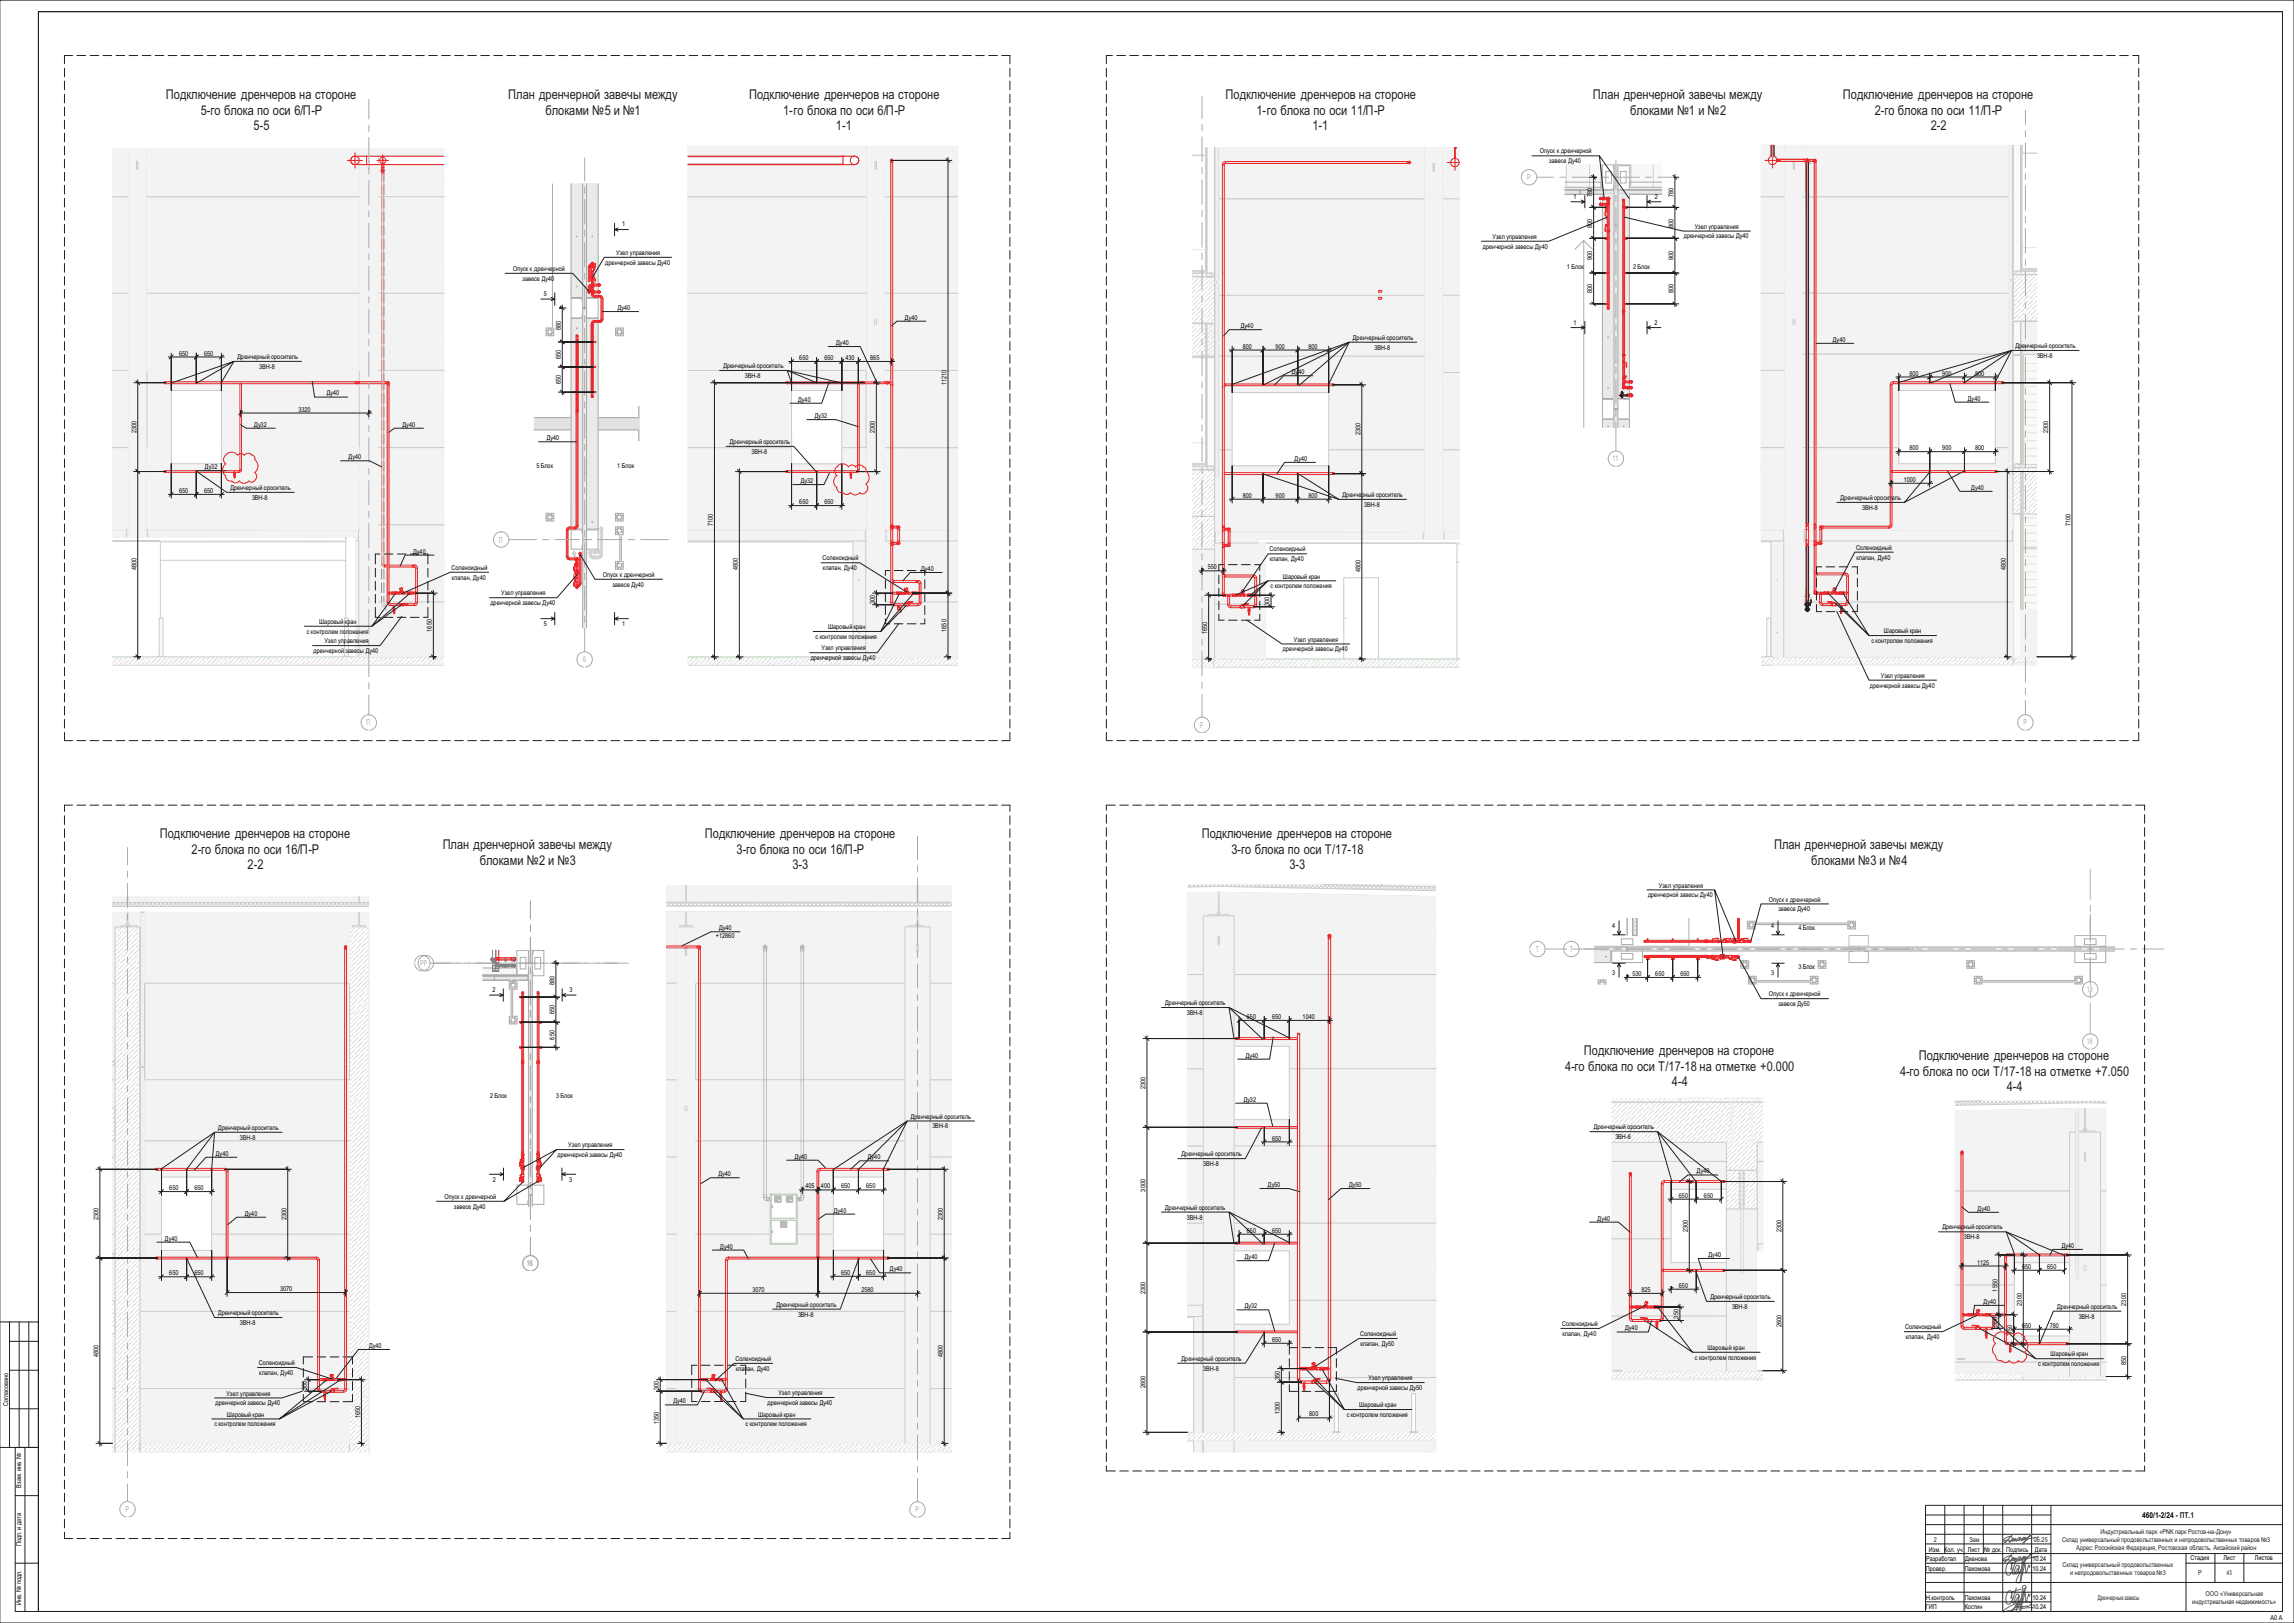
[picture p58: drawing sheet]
<svg xmlns="http://www.w3.org/2000/svg" width="1189mm" height="841mm" viewBox="0 0 1189 841" stroke-linecap="round" stroke-linejoin="round" font-family="sans-serif">
<defs><g id="words">
<g font-size="7" fill="#231f20">
<text x="86" y="52">Подключение дренчеров на стороне</text>
<text x="263" y="52">План дренчерной завечы между</text>
<text x="388" y="52">Подключение дренчеров на стороне</text>
<text x="635" y="52">Подключение дренчеров на стороне</text>
<text x="826" y="52">План дренчерной завечы между</text>
<text x="955" y="52">Подключение дренчеров на стороне</text>
<text x="104" y="60">5-го блока по оси 6/П-Р</text>
<text x="283" y="60">блоками №5 и №1</text>
<text x="406" y="60">1-го блока по оси 6/П-Р</text>
<text x="651" y="60">1-го блока по оси 11/П-Р</text>
<text x="845" y="60">блоками №1 и №2</text>
<text x="972" y="60">2-го блока по оси 11/П-Р</text>
<text x="131" y="68">5-5</text>
<text x="433" y="68">1-1</text>
<text x="680" y="68">1-1</text>
<text x="1001" y="68">2-2</text>
<text x="83" y="434">Подключение дренчеров на стороне</text>
<text x="365" y="434">Подключение дренчеров на стороне</text>
<text x="623" y="434">Подключение дренчеров на стороне</text>
<text x="99" y="442">2-го блока по оси 16/П-Р</text>
<text x="229" y="440">План дренчерной завечы между</text>
<text x="382" y="442">3-го блока по оси 16/П-Р</text>
<text x="638" y="442">3-го блока по оси Т/17-18</text>
<text x="919" y="440">План дренчерной завечы между</text>
<text x="249" y="448">блоками №2 и №3</text>
<text x="939" y="448">блоками №3 и №4</text>
<text x="128" y="450">2-2</text>
<text x="411" y="450">3-3</text>
<text x="668" y="450">3-3</text>
<text x="821" y="547">Подключение дренчеров на стороне</text>
<text x="994" y="549">Подключение дренчеров на стороне</text>
<text x="811" y="555">4-го блока по оси Т/17-18 на отметке +0.000</text>
<text x="985" y="557">4-го блока по оси Т/17-18 на отметке +7.050</text>
<text x="866" y="563">4-4</text>
<text x="1040" y="565">4-4</text>
</g>
<g font-size="4.2" fill="#aaabab">
<text x="791" y="93">Р</text>
<text x="836" y="239">11</text>
<text x="259" y="281">П</text>
<text x="302" y="343">6</text>
<text x="190" y="376">П</text>
<text x="622" y="377">Р</text>
<text x="1049" y="376">Р</text>
<text x="796" y="493">Т</text>
<text x="814" y="493">Т</text>
<text x="218" y="501">РР</text>
<text x="1082" y="514">18</text>
<text x="1082" y="541">18</text>
<text x="273" y="656">16</text>
<text x="65" y="783">Р</text>
<text x="474" y="784">Р</text>
</g>
<text font-size="4.2" fill="#010202" x="1110" y="787">460/1-2/24 - ПТ.1</text>
<g font-size="3.5" fill="#010202">
<text x="798" y="80">Опуск к дренчерной</text>
<text x="803" y="85">завесе Ду40</text>
<text x="815" y="103">1</text>
<text x="825" y="102" transform="rotate(-90 825 102)">780</text>
<text x="858" y="103">2</text>
<text x="867" y="102" transform="rotate(-90 867 102)">780</text>
<text x="322" y="117">1</text>
<text x="825" y="118" transform="rotate(-90 825 118)">800</text>
<text x="867" y="118" transform="rotate(-90 867 118)">800</text>
<text x="878" y="119">Узел управления</text>
<text x="774" y="124">Узел управления</text>
<text x="873" y="124">дренчерной завесы Ду40</text>
<text x="769" y="129">дренчерной завесы Ду40</text>
<text x="314" y="137">дренчерной завесы Ду40</text>
<text x="319" y="132">Узел управления</text>
<text x="825" y="135" transform="rotate(-90 825 135)">900</text>
<text x="867" y="135" transform="rotate(-90 867 135)">900</text>
<text x="266" y="140">Опуск к дренчерной</text>
<text x="812" y="139">1 Блок</text>
<text x="846" y="139">2 Блок</text>
<text x="271" y="145">завесе Ду40</text>
<text x="282" y="154">5</text>
<text x="825" y="152" transform="rotate(-90 825 152)">800</text>
<text x="867" y="152" transform="rotate(-90 867 152)">800</text>
<text x="320" y="161">Ду40</text>
<text x="469" y="166">Ду40</text>
<text x="291" y="171" transform="rotate(-90 291 171)">880</text>
<text x="643" y="170">Ду40</text>
<text x="815" y="168">1</text>
<text x="857" y="168">2</text>
<text x="433" y="179">Ду40</text>
<text x="701" y="176">Дренчерный ороситель</text>
<text x="950" y="177">Ду40</text>
<text x="93" y="184">650</text>
<text x="106" y="184">650</text>
<text x="644" y="181">800</text>
<text x="661" y="181">900</text>
<text x="678" y="181">800</text>
<text x="712" y="181">3ВН-8</text>
<text x="1044" y="180">Дренчерный ороситель</text>
<text x="1056" y="185">3ВН-8</text>
<text x="123" y="186">Дренчерный ороситель</text>
<text x="134" y="191">3ВН-8</text>
<text x="291" y="186" transform="rotate(-90 291 186)">650</text>
<text x="375" y="191">Дренчерный ороситель</text>
<text x="414" y="187">650</text>
<text x="427" y="187">650</text>
<text x="438" y="187">430</text>
<text x="451" y="187">865</text>
<text x="386" y="196">3ВН-8</text>
<text x="670" y="194">Ду40</text>
<text x="990" y="195">800</text>
<text x="1007" y="195">900</text>
<text x="1024" y="195">800</text>
<text x="291" y="199" transform="rotate(-90 291 199)">650</text>
<text x="491" y="200" transform="rotate(-90 491 200)">11210</text>
<text x="169" y="205">Ду40</text>
<text x="414" y="208">Ду40</text>
<text x="1020" y="208">Ду40</text>
<text x="155" y="213">3320</text>
<text x="132" y="221">Ду32</text>
<text x="209" y="221">Ду40</text>
<text x="422" y="217">Ду32</text>
<text x="71" y="225" transform="rotate(-90 71 225)">2300</text>
<text x="453" y="225" transform="rotate(-90 453 225)">2300</text>
<text x="705" y="226" transform="rotate(-90 705 226)">2300</text>
<text x="1061" y="225" transform="rotate(-90 1061 225)">2300</text>
<text x="283" y="228">Ду40</text>
<text x="378" y="230">Дренчерный ороситель</text>
<text x="990" y="233">800</text>
<text x="1007" y="233">900</text>
<text x="1024" y="233">800</text>
<text x="181" y="238">Ду40</text>
<text x="389" y="235">3ВН-8</text>
<text x="671" y="239">Ду40</text>
<text x="106" y="243">Ду32</text>
<text x="278" y="243">5 Блок</text>
<text x="320" y="243">1 Блок</text>
<text x="415" y="250">Ду32</text>
<text x="987" y="250">1000</text>
<text x="93" y="255">650</text>
<text x="106" y="255">650</text>
<text x="119" y="254">Дренчерный ороситель</text>
<text x="644" y="258">800</text>
<text x="661" y="258">900</text>
<text x="678" y="258">800</text>
<text x="696" y="258">Дренчерный ороситель</text>
<text x="1022" y="254">Ду40</text>
<text x="131" y="259">3ВН-8</text>
<text x="414" y="261">650</text>
<text x="427" y="261">650</text>
<text x="707" y="263">3ВН-8</text>
<text x="954" y="259">Дренчерный ороситель</text>
<text x="965" y="264">3ВН-8</text>
<text x="369" y="273" transform="rotate(-90 369 273)">7100</text>
<text x="1073" y="273" transform="rotate(-90 1073 273)">7100</text>
<text x="214" y="287">Ду40</text>
<text x="658" y="286">Соленоидный</text>
<text x="962" y="285">Соленоидный</text>
<text x="426" y="290">Соленоидный</text>
<text x="658" y="291">клапан, Ду40</text>
<text x="962" y="290">клапан, Ду40</text>
<text x="71" y="296" transform="rotate(-90 71 296)">4800</text>
<text x="234" y="295">Соленоидный</text>
<text x="312" y="299">Опуск к дренчерной</text>
<text x="382" y="296" transform="rotate(-90 382 296)">4800</text>
<text x="426" y="295">клапан, Ду40</text>
<text x="477" y="296">Ду40</text>
<text x="626" y="295">550</text>
<text x="665" y="300">Шаровый кран</text>
<text x="705" y="297" transform="rotate(-90 705 297)">4800</text>
<text x="1040" y="296" transform="rotate(-90 1040 296)">4800</text>
<text x="234" y="300">клапан, Ду40</text>
<text x="317" y="304">завесе Ду40</text>
<text x="658" y="305">с контролем положения</text>
<text x="260" y="309">Узел управления</text>
<text x="254" y="314">дренчерной завесы Ду40</text>
<text x="453" y="313" transform="rotate(-90 453 313)">300</text>
<text x="658" y="314" transform="rotate(-90 658 314)">300</text>
<text x="165" y="323">Шаровый кран</text>
<text x="159" y="328">с контролем положения</text>
<text x="224" y="327" transform="rotate(-90 224 327)">1650</text>
<text x="282" y="324">5</text>
<text x="322" y="324">1</text>
<text x="429" y="326">Шаровый кран</text>
<text x="491" y="327" transform="rotate(-90 491 327)">1650</text>
<text x="626" y="328" transform="rotate(-90 626 328)">1650</text>
<text x="976" y="328">Шаровый кран</text>
<text x="168" y="333">Узел управления</text>
<text x="423" y="331">с контролем положения</text>
<text x="671" y="333">Узел управления</text>
<text x="970" y="333">с контролем положения</text>
<text x="162" y="338">дренчерной завесы Ду40</text>
<text x="426" y="337">Узел управления</text>
<text x="665" y="338">дренчерной завесы Ду40</text>
<text x="420" y="342">дренчерной завесы Ду40</text>
<text x="975" y="351">Узел управления</text>
<text x="969" y="356">дренчерной завесы Ду40</text>
<text x="860" y="460">Узел управления</text>
<text x="854" y="465">дренчерной завесы Ду40</text>
<text x="917" y="467">Опуск к дренчерной</text>
<text x="922" y="472">завесе Ду40</text>
<text x="373" y="482">Ду40</text>
<text x="836" y="481">4</text>
<text x="918" y="481">4</text>
<text x="932" y="482">4 Блок</text>
<text x="371" y="486">+12860</text>
<text x="932" y="502">3 Блок</text>
<text x="836" y="505">3</text>
<text x="846" y="506">530</text>
<text x="858" y="506">650</text>
<text x="871" y="506">650</text>
<text x="918" y="505">3</text>
<text x="255" y="514">2</text>
<text x="287" y="510" transform="rotate(-90 287 510)">880</text>
<text x="295" y="514">3</text>
<text x="604" y="521">Дренчерный ороситель</text>
<text x="917" y="516">Опуск к дренчерной</text>
<text x="922" y="521">завесе Ду50</text>
<text x="287" y="526" transform="rotate(-90 287 526)">650</text>
<text x="615" y="526">3ВН-8</text>
<text x="646" y="528">650</text>
<text x="659" y="528">650</text>
<text x="675" y="528">1040</text>
<text x="287" y="539" transform="rotate(-90 287 539)">650</text>
<text x="646" y="548">Ду40</text>
<text x="254" y="569">2 Блок</text>
<text x="288" y="569">3 Блок</text>
<text x="594" y="564" transform="rotate(-90 594 564)">2300</text>
<text x="645" y="571">Ду32</text>
<text x="472" y="580">Дренчерный ороситель</text>
<text x="113" y="585">Дренчерный ороситель</text>
<text x="483" y="585">3ВН-8</text>
<text x="826" y="585">Дренчерный ороситель</text>
<text x="124" y="591">3ВН-8</text>
<text x="659" y="591">650</text>
<text x="837" y="590">3ВН-8</text>
<text x="112" y="599">Ду40</text>
<text x="289" y="600">дренчерной завесы Ду40</text>
<text x="295" y="595">Узел управления</text>
<text x="612" y="599">Дренчерный ороситель</text>
<text x="412" y="600">Ду40</text>
<text x="450" y="601">Ду40</text>
<text x="624" y="604">3ВН-8</text>
<text x="372" y="609">Ду40</text>
<text x="879" y="608">Ду40</text>
<text x="88" y="617">650</text>
<text x="101" y="617">650</text>
<text x="255" y="612">2</text>
<text x="295" y="612">3</text>
<text x="417" y="616">405</text>
<text x="425" y="616">400</text>
<text x="436" y="616">650</text>
<text x="449" y="616">650</text>
<text x="594" y="617" transform="rotate(-90 594 617)">3000</text>
<text x="657" y="615">Ду50</text>
<text x="699" y="615">Ду50</text>
<text x="230" y="621">Опуск к дренчерной</text>
<text x="870" y="621">650</text>
<text x="883" y="621">650</text>
<text x="127" y="630">Ду40</text>
<text x="235" y="626">завесе Ду40</text>
<text x="432" y="628">Ду40</text>
<text x="604" y="627">Дренчерный ороситель</text>
<text x="1025" y="627">Ду40</text>
<text x="51" y="632" transform="rotate(-90 51 632)">2300</text>
<text x="148" y="632" transform="rotate(-90 148 632)">2300</text>
<text x="489" y="632" transform="rotate(-90 489 632)">2300</text>
<text x="615" y="632">3ВН-8</text>
<text x="828" y="632">Ду40</text>
<text x="646" y="639">650</text>
<text x="659" y="639">650</text>
<text x="875" y="638" transform="rotate(-90 875 638)">2300</text>
<text x="923" y="638" transform="rotate(-90 923 638)">2300</text>
<text x="1007" y="637">Дренчерный ороситель</text>
<text x="85" y="643">Ду40</text>
<text x="373" y="647">Ду40</text>
<text x="1018" y="642">3ВН-8</text>
<text x="1068" y="647">Ду40</text>
<text x="645" y="652">Ду40</text>
<text x="885" y="651">Ду40</text>
<text x="461" y="659">Ду40</text>
<text x="1025" y="655">1125</text>
<text x="1048" y="657">650</text>
<text x="1061" y="657">650</text>
<text x="88" y="661">650</text>
<text x="101" y="661">650</text>
<text x="436" y="661">650</text>
<text x="449" y="661">650</text>
<text x="145" y="669">3070</text>
<text x="390" y="669">3070</text>
<text x="446" y="669">2580</text>
<text x="594" y="670" transform="rotate(-90 594 670)">2300</text>
<text x="851" y="669">825</text>
<text x="870" y="667">650</text>
<text x="1035" y="669" transform="rotate(-90 1035 669)">1550</text>
<text x="402" y="677">Дренчерный ороситель</text>
<text x="645" y="678">Ду32</text>
<text x="886" y="673">Дренчерный ороситель</text>
<text x="1028" y="676">Ду40</text>
<text x="1048" y="677" transform="rotate(-90 1048 677)">2300</text>
<text x="1102" y="677" transform="rotate(-90 1102 677)">2300</text>
<text x="113" y="682">Дренчерный ороситель</text>
<text x="414" y="682">3ВН-8</text>
<text x="870" y="683" transform="rotate(-90 870 683)">350</text>
<text x="898" y="678">3ВН-8</text>
<text x="1066" y="678">Дренчерный ороситель</text>
<text x="1077" y="683">3ВН-8</text>
<text x="124" y="687">3ВН-8</text>
<text x="810" y="687">Соленоидный</text>
<text x="842" y="689">Ду40</text>
<text x="923" y="688" transform="rotate(-90 923 688)">2600</text>
<text x="987" y="689">Соленоидный</text>
<text x="1035" y="687" transform="rotate(-90 1035 687)">350</text>
<text x="1048" y="688">650</text>
<text x="1062" y="688">780</text>
<text x="659" y="695">650</text>
<text x="705" y="692">Соленоидный</text>
<text x="810" y="692">клапан, Ду40</text>
<text x="988" y="694">клапан, Ду40</text>
<text x="1043" y="691" transform="rotate(-90 1043 691)">750</text>
<text x="191" y="698">Ду40</text>
<text x="705" y="697">клапан, Ду50</text>
<text x="885" y="700">Шаровый кран</text>
<text x="51" y="703" transform="rotate(-90 51 703)">4800</text>
<text x="134" y="707">Соленоидный</text>
<text x="381" y="705">Соленоидный</text>
<text x="489" y="703" transform="rotate(-90 489 703)">4800</text>
<text x="612" y="705">Дренчерный ороситель</text>
<text x="878" y="705">с контролем положения</text>
<text x="1056" y="708">с контролем положения</text>
<text x="1063" y="703">Шаровый кран</text>
<text x="1102" y="707" transform="rotate(-90 1102 707)">850</text>
<text x="134" y="712">клапан, Ду40</text>
<text x="381" y="710">клапан, Ду40</text>
<text x="624" y="710">3ВН-8</text>
<text x="594" y="719" transform="rotate(-90 594 719)">2600</text>
<text x="663" y="715" transform="rotate(-90 663 715)">350</text>
<text x="709" y="715">Узел управления</text>
<text x="117" y="723">Узел управления</text>
<text x="159" y="720" transform="rotate(-90 159 720)">300</text>
<text x="341" y="720" transform="rotate(-90 341 720)">300</text>
<text x="403" y="723">Узел управления</text>
<text x="704" y="720">дренчерной завесы Ду50</text>
<text x="4" y="729" transform="rotate(-90 4 729)">Согласовано</text>
<text x="112" y="728">дренчерной завесы Ду40</text>
<text x="349" y="727">Ду40</text>
<text x="398" y="728">дренчерной завесы Ду40</text>
<text x="704" y="729">Шаровый кран</text>
<text x="118" y="734">Шаровый кран</text>
<text x="187" y="735" transform="rotate(-90 187 735)">1650</text>
<text x="341" y="738" transform="rotate(-90 341 738)">1350</text>
<text x="393" y="734">Шаровый кран</text>
<text x="663" y="733" transform="rotate(-90 663 733)">1300</text>
<text x="678" y="734">800</text>
<text x="698" y="734">с контролем положения</text>
<text x="111" y="739">с контролем положения</text>
<text x="386" y="739">с контролем положения</text>
<text x="11" y="771" transform="rotate(-90 11 771)">Взам. инв. №</text>
<text x="11" y="801" transform="rotate(-90 11 801)">Подп. и дата</text>
<text x="998" y="809">Разработал</text>
<text x="1000" y="804">Изм. Кол. уч. Лист № док. Подпись</text>
<text x="1018" y="809">Дианова</text>
<text x="1053" y="809">10.24</text>
<text x="1055" y="804">Дата</text>
<text x="1135" y="809">Стадия</text>
<text x="1152" y="809">Лист</text>
<text x="1169" y="809">Листов</text>
<text x="998" y="814">Провер.</text>
<text x="1018" y="814">Пахомова</text>
<text x="1053" y="814">10.24</text>
<text x="11" y="831" transform="rotate(-90 11 831)">Инв. № подл.</text>
<text x="998" y="834">ГИП</text>
<text x="998" y="829">Н.контроль</text>
<text x="1018" y="834">Костин</text>
<text x="1018" y="829">Пахомова</text>
<text x="1053" y="834">10.24</text>
<text x="1053" y="829">10.24</text>
<text x="1177" y="839">А0 А</text>
</g>
<g font-size="3.5" fill="#231f20">
<text x="1089" y="795">Индустриальный парк «PNK парк Ростов-на-Дону»</text>
<text x="1002" y="799">2</text>
<text x="1021" y="799">Зам</text>
<text x="1054" y="799">06.25</text>
<text x="1069" y="799">Склад универсальный продовольственных и непродовольственных товаров №3</text>
<text x="1076" y="803">Адрес: Российская Федерация, Ростовская область, Аксайский район</text>
<text x="1069" y="812">Склад универсальный продовольственных</text>
<text x="1073" y="816">и непродовольственных товаров №3</text>
<text x="1139" y="816">Р</text>
<text x="1154" y="816">43</text>
<text x="1143" y="827">ООО «Универсальная</text>
<text x="1087" y="829">Дренчерныезавесы</text>
<text x="1136" y="831">индустриальная недвижимость»</text>
</g>
</g></defs>
<path d="M76 192l110 6v-6zM76 192l110 6h-110z" fill="#f3f3f3"/>
<path d="M76 192h110v6zM76 192l110 6h-110z" fill="none" stroke="#f3f3f3" stroke-width=".52"/>
<path d="M76 198l9 1v-1zM76 198l9 1h-9z" fill="#f3f3f3"/>
<path d="M76 198h9v1zM76 198l9 1h-9z" fill="none" stroke="#f3f3f3" stroke-width=".52"/>
<path d="M125 199h59zM125 199h59z" fill="#f3f3f3"/>
<path d="M125 199h59z" fill="none" stroke="#f3f3f3" stroke-width=".52"/>
<path d="M125 199h61zM125 199h61z" fill="#f3f3f3"/>
<path d="M125 199h61z" fill="none" stroke="#f3f3f3" stroke-width=".52"/>
<path d="M76 199l48 3v-3zM76 199l48 3h-48z" fill="#f3f3f3"/>
<path d="M76 199h48v3zM76 199l48 3h-48z" fill="none" stroke="#f3f3f3" stroke-width=".52"/>
<path d="M125 199l61 29v-29zM125 199l61 29h-61z" fill="#f3f3f3"/>
<path d="M125 199h61v29zM125 199l61 29h-61z" fill="none" stroke="#f3f3f3" stroke-width=".52"/>
<path d="M76 202l13 27v-27zM76 202l13 27h-13z" fill="#f3f3f3"/>
<path d="M76 202h13v27zM76 202l13 27h-13z" fill="none" stroke="#f3f3f3" stroke-width=".52"/>
<path d="M125 228l61 4v-4zM125 228l61 4h-61z" fill="#f3f3f3"/>
<path d="M125 228h61v4zM125 228l61 4h-61z" fill="none" stroke="#f3f3f3" stroke-width=".52"/>
<path d="M115 202l9 30v-30zM115 202l9 30h-9z" fill="#f3f3f3"/>
<path d="M115 202h9v30zM115 202l9 30h-9z" fill="none" stroke="#f3f3f3" stroke-width=".52"/>
<path d="M76 229l13 3v-3zM76 229l13 3h-13z" fill="#f3f3f3"/>
<path d="M76 229h13v3zM76 229l13 3h-13z" fill="none" stroke="#f3f3f3" stroke-width=".52"/>
<g fill="none" stroke="#cdcccb" stroke-width=".52">
<path d="M58 140h8M76 140h110M196 140h34M58 190h8M76 192h110M76 190h110M196 190h34M76 232h13v-30h26v30h71M58 278h121v2h-121h25v40M83 290h96M186 290h.1M196 290h34"/>
<path d="M179 320v-42h6v62"/>
</g>
<g fill="none" stroke="#e4e4e4" stroke-width=".52">
<path d="M59 341h.1M59 340v1M60 344l-1 1M61 343h.1M61 341l-3 3M63 343l-1 2M64 340l-3 3M64 342v1M66 340l-1 2M66 345h.1M66 342l-2 3M67 342h.1"/>
<path d="M68 340v1M69 344l-1 1M69 344h.1M70 341l-3 3M70 341h.1M72 344l-1 1M72 343h.1M73 341l-3 2M73 345l2-2-2 2M75 340l-2 3M76 342h-1M77 340l-1 2"/>
<path d="M78 344h.1M78 342l-3 3M79 341h.1M80 340l-1 1M80 345v-1v1M81 344h.1M81 341l-3 3M82 340v1M83 343l-1 2M84 343h.1M84 340l-3 3M86 340l-2 2"/>
<path d="M86 343l-2 2M87 342h.1M89 340l-1 1M89 345h.1M89 344h.1M90 342l-3 2M90 341h.1M91 340v1M92 344l-1 1M92 343h.1M93 341l-3 3M95 343l-2 2"/>
<path d="M95 340l-2 3M95 342v1M98 340l-2 2M98 345h.1M98 342l-3 3M99 342h-1M100 340l-1 1M100 344v1M101 344h.1M101 341l-3 3M102 341h.1M103 344l-1 1"/>
<path d="M104 343h.1M104 341l-3 2M106 343l-2 2M107 340l-3 3M107 342h.1M109 340l-2 2M109 344h.1M109 342l-2 3M110 341h.1M111 340v1M112 344l-1 1M112 344h.1"/>
<path d="M113 341l-3 3M113 340v1M115 343l-2 2M115 343h.1M116 340l-3 3M118 340l-2 2M118 343l-2 2M119 342h-1M120 340l-1 1M120 345h.1M121 344h.1M121 342l-3 2"/>
<path d="M122 341h.1M122 340v1M122 345l1-1-1 1M124 343h.1M124 341l-3 3M126 343l-1 2M127 340l-3 3M127 342v1M129 340l-2 2M129 345h.1M129 342l-2 3M130 342h.1"/>
<path d="M131 340l-1 1M131 345h.1M132 344h.1M132 341l-2 3M133 341h.1M135 344l-1 1M135 343h.1M136 341l-3 2M138 343l-2 2M138 340l-2 3M138 342h.1M140 340l-1 2"/>
<path d="M141 344h.1M141 342l-3 3M141 341h.1M143 340l-1 1M143 344v1M144 344h.1M144 341l-3 3M145 340l-1 1M146 343l-1 2M147 343h.1M147 340l-3 3M149 340l-2 2"/>
<path d="M149 343l-2 2M150 342h.1M151 340l-1 1M152 345h-1M152 344h.1M152 342l-2 2M153 341h.1M154 340v1M155 344l-1 1M155 343h.1M155 341l-2 3M158 343l-2 2"/>
<path d="M158 340l-2 3M158 342v1M160 340l-1 2M161 345h-1M161 342l-3 3M161 342h.1M163 340l-1 1M163 344v1M164 344h.1M164 341l-3 3M165 341h-1M166 344l-1 1"/>
<path d="M167 343h.1M167 341l-3 2M169 343l-2 2M169 340l-2 3M170 342h.1M172 340l-2 2M172 344h.1M172 342l-2 3M173 341h.1M174 340l-1 1M175 344l-1 1M175 344h.1"/>
<path d="M175 341l-2 3M176 340v1M178 343l-2 2M178 343h.1M178 340l-2 3M181 340l-2 2M181 343l-3 2M181 342h.1M183 340l-1 1M183 345h.1M184 344h.1M184 342l-3 2"/>
<path d="M184 341h.1M185 340v1M186 344l-1 1M187 343h.1M187 341l-3 3M189 343l-2 2M190 340l-3 3M190 342v1M192 340l-2 2M192 345h.1M192 342l-2 3M193 342h.1"/>
<path d="M194 340l-1 1M194 344v1M195 344h.1M195 341l-2 3M196 341h.1M198 344l-2 1M198 343h.1M198 341l-2 2M201 343l-2 2M201 340l-2 3M201 342h.1M203 340l-1 2"/>
<path d="M204 344h-1M204 342l-3 3M204 341h.1M205 340v1M206 344l-1 1M207 344h.1M207 341l-3 3M207 340v1M209 343l-1 2M210 343h.1M210 340l-3 3M212 340l-2 2"/>
<path d="M212 343l-2 2M213 342h.1M214 340l-1 1M214 345h.1M215 344h.1M215 342l-3 2M216 341h.1M217 340l-1 1M217 344v1M218 343h.1M218 341l-2 3M221 343l-2 2"/>
<path d="M221 340l-2 3M221 345l3-3-3 3M221 342v1M223 340l-1 2M223 345h.1M224 342h.1M226 340l-1 1M226 344v1M227 344h-1M227 341l-3 3M227 341h.1M228 345l1-1-1 1"/>
<path d="M230 343h.1M230 341l-3 2"/>
</g>
<path d="M58 340h172M58 345h172" fill="none" stroke="#cce4cc" stroke-width=".52"/>
<path d="M186 77l10 4v-4zM186 77l10 4h-10z" fill="#f3f3f3"/>
<path d="M186 77l10 4h-10zM186 77h10v4z" fill="none" stroke="#f3f3f3" stroke-width=".52"/>
<path d="M186 81h6zM186 81h6z" fill="#f3f3f3"/>
<path d="M186 81h6z" fill="none" stroke="#f3f3f3" stroke-width=".52"/>
<path d="M186 81h6zM186 81h3z" fill="#f3f3f3"/>
<path d="M186 81h3zM186 81h6z" fill="none" stroke="#f3f3f3" stroke-width=".52"/>
<path d="M186 81h3zM186 81h2z" fill="#f3f3f3"/>
<path d="M186 81h3zM186 81h2z" fill="none" stroke="#f3f3f3" stroke-width=".52"/>
<path d="M186 81h2zM186 81h1z" fill="#f3f3f3"/>
<path d="M186 81h2zM186 81h1z" fill="none" stroke="#f3f3f3" stroke-width=".52"/>
<path d="M187 81h.1" fill="none" stroke="#f3f3f3" stroke-width=".52"/>
<path d="M187 81h.1" fill="none" stroke="#f3f3f3" stroke-width=".52"/>
<path d="M187 85h1z" fill="#f3f3f3"/>
<path d="M187 85h1z" fill="none" stroke="#f3f3f3" stroke-width=".52"/>
<path d="M187 85h8zM186 85h9z" fill="#f3f3f3"/>
<path d="M186 85h9zM187 85h8z" fill="none" stroke="#f3f3f3" stroke-width=".52"/>
<path d="M186 85h10zM186 85h10z" fill="#f3f3f3"/>
<path d="M186 85h10z" fill="none" stroke="#f3f3f3" stroke-width=".52"/>
<path d="M186 85l10 113v-113zM186 85l10 113h-10zM186 198h10z" fill="#f3f3f3"/>
<path d="M186 85l10 113h-10zM186 85h10v113zM186 198h10zM186 198h10M186 199h10zM186 199h10" fill="none" stroke="#f3f3f3" stroke-width=".52"/>
<path d="M186 199l10 141v-141zM186 199l10 141h-10z" fill="#f3f3f3"/>
<path d="M186 199l10 141h-10zM186 199h10v141z" fill="none" stroke="#f3f3f3" stroke-width=".52"/>
<path d="M186 77v263M196 77v263M191 84v4z" fill="none" stroke="#cdcccb" stroke-width=".52"/>
<path d="M66 77l10 201v-201zM66 77l10 201h-10z" fill="#f3f3f3"/>
<path d="M66 77h10v201zM66 77l10 201h-10z" fill="none" stroke="#f3f3f3" stroke-width=".52"/>
<path d="M66 278h10zM66 278h10z" fill="#f3f3f3"/>
<path d="M66 278h10z" fill="none" stroke="#f3f3f3" stroke-width=".52"/>
<path d="M66 77v201M76 77v201M71 84v4z" fill="none" stroke="#cdcccb" stroke-width=".52"/>
<path d="M199 272l2 21v-21zM199 272l2 21h-2z" fill="#f3f3f3"/>
<path d="M199 272h2v21zM199 272l2 21h-2z" fill="none" stroke="#f3f3f3" stroke-width=".52"/>
<path d="M199 293h2zM199 293h2z" fill="#f3f3f3"/>
<path d="M199 293h2z" fill="none" stroke="#f3f3f3" stroke-width=".52"/>
<path d="M199 293h2zM199 293h2zM199 293h2z" fill="#f3f3f3"/>
<path d="M199 293h2z" fill="none" stroke="#f3f3f3" stroke-width=".52"/>
<path d="M199 293h2z" fill="#f3f3f3"/>
<path d="M199 293h2z" fill="none" stroke="#f3f3f3" stroke-width=".52"/>
<path d="M202 272l28 21v-21zM202 272l28 21h-28z" fill="#f3f3f3"/>
<path d="M202 272l28 21h-28zM202 272h28v21z" fill="none" stroke="#f3f3f3" stroke-width=".52"/>
<path d="M199 293h2zM199 293h2z" fill="#f3f3f3"/>
<path d="M199 293h2z" fill="none" stroke="#f3f3f3" stroke-width=".52"/>
<path d="M215 293h15zM215 293h15z" fill="#f3f3f3"/>
<path d="M215 293h15z" fill="none" stroke="#f3f3f3" stroke-width=".52"/>
<path d="M215 293h15zM215 293h15z" fill="#f3f3f3"/>
<path d="M215 293h15z" fill="none" stroke="#f3f3f3" stroke-width=".52"/>
<path d="M216 293h14zM216 293h14z" fill="#f3f3f3"/>
<path d="M216 293h14z" fill="none" stroke="#f3f3f3" stroke-width=".52"/>
<path d="M216 293h14zM216 293h14z" fill="#f3f3f3"/>
<path d="M216 293h14z" fill="none" stroke="#f3f3f3" stroke-width=".52"/>
<path d="M216 293l14 1zM216 293l14 1z" fill="#f3f3f3"/>
<path d="M216 293l14 1z" fill="none" stroke="#f3f3f3" stroke-width=".52"/>
<path d="M199 294h.1" fill="none" stroke="#f3f3f3" stroke-width=".52"/>
<path d="M202 294h13zM202 294h13z" fill="#f3f3f3"/>
<path d="M202 294h13z" fill="none" stroke="#f3f3f3" stroke-width=".52"/>
<path d="M216 294h14zM216 294h14z" fill="#f3f3f3"/>
<path d="M216 294h14z" fill="none" stroke="#f3f3f3" stroke-width=".52"/>
<path d="M202 294h13zM202 294h13z" fill="#f3f3f3"/>
<path d="M202 294h13z" fill="none" stroke="#f3f3f3" stroke-width=".52"/>
<path d="M202 294h13zM202 294h13z" fill="#f3f3f3"/>
<path d="M202 294h13z" fill="none" stroke="#f3f3f3" stroke-width=".52"/>
<path d="M216 294h14zM216 294h14z" fill="#f3f3f3"/>
<path d="M216 294h14z" fill="none" stroke="#f3f3f3" stroke-width=".52"/>
<path d="M202 294h13zM202 294h13z" fill="#f3f3f3"/>
<path d="M202 294h13z" fill="none" stroke="#f3f3f3" stroke-width=".52"/>
<path d="M202 294h13zM202 294h13z" fill="#f3f3f3"/>
<path d="M202 294h13z" fill="none" stroke="#f3f3f3" stroke-width=".52"/>
<path d="M216 294h14zM216 294h14z" fill="#f3f3f3"/>
<path d="M216 294h14z" fill="none" stroke="#f3f3f3" stroke-width=".52"/>
<path d="M202 294l13 11v-11zM202 294l13 11h-13z" fill="#f3f3f3"/>
<path d="M202 294h13v11zM202 294l13 11h-13z" fill="none" stroke="#f3f3f3" stroke-width=".52"/>
<path d="M208 305h7zM208 305h7z" fill="#f3f3f3"/>
<path d="M208 305h7z" fill="none" stroke="#f3f3f3" stroke-width=".52"/>
<path d="M202 305h6zM202 305h6z" fill="#f3f3f3"/>
<path d="M202 305h6z" fill="none" stroke="#f3f3f3" stroke-width=".52"/>
<path d="M208 305h7zM208 305h7z" fill="#f3f3f3"/>
<path d="M208 305h7z" fill="none" stroke="#f3f3f3" stroke-width=".52"/>
<path d="M208 305h7zM208 305h7z" fill="#f3f3f3"/>
<path d="M208 305h7z" fill="none" stroke="#f3f3f3" stroke-width=".52"/>
<path d="M202 305h6zM202 305h6z" fill="#f3f3f3"/>
<path d="M202 305h6z" fill="none" stroke="#f3f3f3" stroke-width=".52"/>
<path d="M202 305h6zM202 305h6z" fill="#f3f3f3"/>
<path d="M202 305h6z" fill="none" stroke="#f3f3f3" stroke-width=".52"/>
<path d="M208 305h7zM208 305h7z" fill="#f3f3f3"/>
<path d="M208 305h7z" fill="none" stroke="#f3f3f3" stroke-width=".52"/>
<path d="M208 305h.1" fill="none" stroke="#f3f3f3" stroke-width=".52"/>
<path d="M208 305h7zM208 305h7z" fill="#f3f3f3"/>
<path d="M208 305h7z" fill="none" stroke="#f3f3f3" stroke-width=".52"/>
<path d="M208 305h.1" fill="none" stroke="#f3f3f3" stroke-width=".52"/>
<path d="M208 305h.1" fill="none" stroke="#f3f3f3" stroke-width=".52"/>
<path d="M202 305h5zM202 305h5z" fill="#f3f3f3"/>
<path d="M202 305h5z" fill="none" stroke="#f3f3f3" stroke-width=".52"/>
<path d="M208 305h.1M207 305h.1" fill="none" stroke="#f3f3f3" stroke-width=".52"/>
<path d="M202 305h5zM202 305h5z" fill="#f3f3f3"/>
<path d="M202 305h5z" fill="none" stroke="#f3f3f3" stroke-width=".52"/>
<path d="M208 305h.1" fill="none" stroke="#f3f3f3" stroke-width=".52"/>
<path d="M208 305h.1" fill="none" stroke="#f3f3f3" stroke-width=".52"/>
<path d="M202 305l5 1v-1zM202 305l5 1h-5z" fill="#f3f3f3"/>
<path d="M202 305h5v1zM202 305l5 1h-5z" fill="none" stroke="#f3f3f3" stroke-width=".52"/>
<path d="M202 306h6zM202 306h6z" fill="#f3f3f3"/>
<path d="M202 306h6z" fill="none" stroke="#f3f3f3" stroke-width=".52"/>
<path d="M209 305l6 1v-1zM209 305l6 1h-6z" fill="#f3f3f3"/>
<path d="M209 305l6 1h-6zM209 305h6v1z" fill="none" stroke="#f3f3f3" stroke-width=".52"/>
<path d="M202 306h6zM202 306h6z" fill="#f3f3f3"/>
<path d="M202 306h6z" fill="none" stroke="#f3f3f3" stroke-width=".52"/>
<path d="M202 306h6zM202 306h6z" fill="#f3f3f3"/>
<path d="M202 306h6z" fill="none" stroke="#f3f3f3" stroke-width=".52"/>
<path d="M209 306h6zM209 306h6zM209 306h6z" fill="#f3f3f3"/>
<path d="M209 306h6zM209 306h6" fill="none" stroke="#f3f3f3" stroke-width=".52"/>
<path d="M202 306h6zM202 306h6z" fill="#f3f3f3"/>
<path d="M202 306h6z" fill="none" stroke="#f3f3f3" stroke-width=".52"/>
<path d="M202 306h6zM202 306h6z" fill="#f3f3f3"/>
<path d="M202 306h6z" fill="none" stroke="#f3f3f3" stroke-width=".52"/>
<path d="M209 306h6zM209 306h6z" fill="#f3f3f3"/>
<path d="M209 306h6z" fill="none" stroke="#f3f3f3" stroke-width=".52"/>
<path d="M209 306h6zM209 306h6z" fill="#f3f3f3"/>
<path d="M209 306h6z" fill="none" stroke="#f3f3f3" stroke-width=".52"/>
<path d="M202 306h6zM202 306h6z" fill="#f3f3f3"/>
<path d="M202 306h6z" fill="none" stroke="#f3f3f3" stroke-width=".52"/>
<path d="M202 306h6zM202 306h5z" fill="#f3f3f3"/>
<path d="M202 306h6zM202 306h5z" fill="none" stroke="#f3f3f3" stroke-width=".52"/>
<path d="M209 306l6 1zM209 306l6 1z" fill="#f3f3f3"/>
<path d="M209 306l6 1z" fill="none" stroke="#f3f3f3" stroke-width=".52"/>
<path d="M209 307h6zM209 307h6z" fill="#f3f3f3"/>
<path d="M209 307h6z" fill="none" stroke="#f3f3f3" stroke-width=".52"/>
<path d="M202 306h5zM202 306l5 1z" fill="#f3f3f3"/>
<path d="M202 306l5 1zM202 306h5z" fill="none" stroke="#f3f3f3" stroke-width=".52"/>
<path d="M209 307h6zM209 307h6z" fill="#f3f3f3"/>
<path d="M209 307h6z" fill="none" stroke="#f3f3f3" stroke-width=".52"/>
<path d="M202 307h5zM202 307h5z" fill="#f3f3f3"/>
<path d="M202 307h5z" fill="none" stroke="#f3f3f3" stroke-width=".52"/>
<path d="M202 307h13zM202 307h13z" fill="#f3f3f3"/>
<path d="M202 307h13z" fill="none" stroke="#f3f3f3" stroke-width=".52"/>
<path d="M205 307h6zM205 307h6z" fill="#f3f3f3"/>
<path d="M205 307h6z" fill="none" stroke="#f3f3f3" stroke-width=".52"/>
<path d="M209 307h2zM209 307h2z" fill="#f3f3f3"/>
<path d="M209 307h2z" fill="none" stroke="#f3f3f3" stroke-width=".52"/>
<path d="M205 307h2zM205 307h2z" fill="#f3f3f3"/>
<path d="M205 307h2z" fill="none" stroke="#f3f3f3" stroke-width=".52"/>
<path d="M213 307h2zM213 307h2z" fill="#f3f3f3"/>
<path d="M213 307h2z" fill="none" stroke="#f3f3f3" stroke-width=".52"/>
<path d="M209 307h2zM209 307h2z" fill="#f3f3f3"/>
<path d="M209 307h2z" fill="none" stroke="#f3f3f3" stroke-width=".52"/>
<path d="M205 307h2zM205 307h2z" fill="#f3f3f3"/>
<path d="M205 307h2z" fill="none" stroke="#f3f3f3" stroke-width=".52"/>
<path d="M202 307h1zM202 307h1z" fill="#f3f3f3"/>
<path d="M202 307h1z" fill="none" stroke="#f3f3f3" stroke-width=".52"/>
<path d="M213 307h2zM213 307h2z" fill="#f3f3f3"/>
<path d="M213 307h2z" fill="none" stroke="#f3f3f3" stroke-width=".52"/>
<path d="M209 307h2zM209 307h2z" fill="#f3f3f3"/>
<path d="M209 307h2z" fill="none" stroke="#f3f3f3" stroke-width=".52"/>
<path d="M205 307h2zM205 307h2z" fill="#f3f3f3"/>
<path d="M205 307h2z" fill="none" stroke="#f3f3f3" stroke-width=".52"/>
<path d="M202 307h1zM202 307h1z" fill="#f3f3f3"/>
<path d="M202 307h1z" fill="none" stroke="#f3f3f3" stroke-width=".52"/>
<path d="M213 308h2zM213 308h2z" fill="#f3f3f3"/>
<path d="M213 308h2z" fill="none" stroke="#f3f3f3" stroke-width=".52"/>
<path d="M209 308h2zM209 308h2z" fill="#f3f3f3"/>
<path d="M209 308h2z" fill="none" stroke="#f3f3f3" stroke-width=".52"/>
<path d="M205 308h2zM205 308h2z" fill="#f3f3f3"/>
<path d="M205 308h2z" fill="none" stroke="#f3f3f3" stroke-width=".52"/>
<path d="M202 308h1zM202 308h1z" fill="#f3f3f3"/>
<path d="M202 308h1z" fill="none" stroke="#f3f3f3" stroke-width=".52"/>
<path d="M209 308h2zM209 308h2z" fill="#f3f3f3"/>
<path d="M209 308h2z" fill="none" stroke="#f3f3f3" stroke-width=".52"/>
<path d="M207 308h2zM207 308h2z" fill="#f3f3f3"/>
<path d="M207 308h2z" fill="none" stroke="#f3f3f3" stroke-width=".52"/>
<path d="M205 308h2zM205 308h2z" fill="#f3f3f3"/>
<path d="M205 308h2z" fill="none" stroke="#f3f3f3" stroke-width=".52"/>
<path d="M213 308h2zM213 308h2z" fill="#f3f3f3"/>
<path d="M213 308h2z" fill="none" stroke="#f3f3f3" stroke-width=".52"/>
<path d="M205 308h6zM205 308h6z" fill="#f3f3f3"/>
<path d="M205 308h6z" fill="none" stroke="#f3f3f3" stroke-width=".52"/>
<path d="M202 308h1zM202 308h1z" fill="#f3f3f3"/>
<path d="M202 308h1z" fill="none" stroke="#f3f3f3" stroke-width=".52"/>
<path d="M216 294l14 17v-17zM216 294l14 17h-14z" fill="#f3f3f3"/>
<path d="M216 294l14 17h-14zM216 294h14v17z" fill="none" stroke="#f3f3f3" stroke-width=".52"/>
<path d="M202 308l13 3v-3zM202 308l13 3h-13z" fill="#f3f3f3"/>
<path d="M202 308h13v3zM202 308l13 3h-13z" fill="none" stroke="#f3f3f3" stroke-width=".52"/>
<path d="M199 294l2 17v-17zM199 294l2 17h-2z" fill="#f3f3f3"/>
<path d="M199 294h2v17zM199 294l2 17h-2z" fill="none" stroke="#f3f3f3" stroke-width=".52"/>
<path d="M196 272l2 39v-39zM196 272l2 39h-2z" fill="#f3f3f3"/>
<path d="M196 272h2v39zM196 272l2 39h-2z" fill="none" stroke="#f3f3f3" stroke-width=".52"/>
<path d="M216 311l14 1v-1zM216 311l14 1h-14z" fill="#f3f3f3"/>
<path d="M216 311l14 1h-14zM216 311h14v1z" fill="none" stroke="#f3f3f3" stroke-width=".52"/>
<path d="M202 311l13 1v-1zM202 311l13 1h-13z" fill="#f3f3f3"/>
<path d="M202 311h13v1zM202 311l13 1h-13z" fill="none" stroke="#f3f3f3" stroke-width=".52"/>
<path d="M199 311l2 1v-1zM199 311l2 1h-2z" fill="#f3f3f3"/>
<path d="M199 311h2v1zM199 311l2 1h-2z" fill="none" stroke="#f3f3f3" stroke-width=".52"/>
<path d="M196 311l2 1v-1zM196 311l2 1h-2z" fill="#f3f3f3"/>
<path d="M196 311h2v1zM196 311l2 1h-2z" fill="none" stroke="#f3f3f3" stroke-width=".52"/>
<path d="M199 272v20zM199 272v20z" fill="#f3f3f3"/>
<path d="M199 272v20z" fill="none" stroke="#f3f3f3" stroke-width=".52"/>
<path d="M198 272v20zM198 272v20z" fill="#f3f3f3"/>
<path d="M198 272v20z" fill="none" stroke="#f3f3f3" stroke-width=".52"/>
<path d="M199 292h.1" fill="none" stroke="#f3f3f3" stroke-width=".52"/>
<path d="M199 292h.1" fill="none" stroke="#f3f3f3" stroke-width=".52"/>
<path d="M198 292v1zM198 292v1z" fill="#f3f3f3"/>
<path d="M198 292v1z" fill="none" stroke="#f3f3f3" stroke-width=".52"/>
<path d="M198 293h.1" fill="none" stroke="#f3f3f3" stroke-width=".52"/>
<path d="M198 293h.1" fill="none" stroke="#f3f3f3" stroke-width=".52"/>
<path d="M198 293l1 1zM198 293l1 1z" fill="#f3f3f3"/>
<path d="M198 293l1 1z" fill="none" stroke="#f3f3f3" stroke-width=".52"/>
<path d="M198 294h1zM198 294h1z" fill="#f3f3f3"/>
<path d="M198 294h1z" fill="none" stroke="#f3f3f3" stroke-width=".52"/>
<path d="M198 294l1 17v-17zM198 294l1 17h-1z" fill="#f3f3f3"/>
<path d="M198 294h1v17zM198 294l1 17h-1z" fill="none" stroke="#f3f3f3" stroke-width=".52"/>
<path d="M198 311l1 1v-1zM198 311l1 1h-1z" fill="#f3f3f3"/>
<path d="M198 311h1v1zM198 311l1 1h-1z" fill="none" stroke="#f3f3f3" stroke-width=".52"/>
<path d="M196 272h34M196 312h34" fill="none" stroke="#cdcccb" stroke-width=".52"/>
<path d="M202 312h13zM202 312h13z" fill="#f3f3f3"/>
<path d="M202 312h13z" fill="none" stroke="#f3f3f3" stroke-width=".52"/>
<path d="M199 312h2zM199 312h2z" fill="#f3f3f3"/>
<path d="M199 312h2z" fill="none" stroke="#f3f3f3" stroke-width=".52"/>
<path d="M216 312h14zM216 312h14z" fill="#f3f3f3"/>
<path d="M216 312h14z" fill="none" stroke="#f3f3f3" stroke-width=".52"/>
<path d="M199 312h2zM199 312h2z" fill="#f3f3f3"/>
<path d="M199 312h2z" fill="none" stroke="#f3f3f3" stroke-width=".52"/>
<path d="M196 312h2zM196 312h2z" fill="#f3f3f3"/>
<path d="M196 312h2z" fill="none" stroke="#f3f3f3" stroke-width=".52"/>
<path d="M202 312h13zM202 312h13z" fill="#f3f3f3"/>
<path d="M202 312h13z" fill="none" stroke="#f3f3f3" stroke-width=".52"/>
<path d="M202 312h13zM202 312l13 1zM202 313h13zM202 313h13z" fill="#f3f3f3"/>
<path d="M202 312l13 1zM202 313h13zM202 312h13z" fill="none" stroke="#f3f3f3" stroke-width=".52"/>
<path d="M202 313h13zM202 313h13z" fill="#f3f3f3"/>
<path d="M202 313h13z" fill="none" stroke="#f3f3f3" stroke-width=".52"/>
<path d="M199 312l2 1zM199 312l2 1z" fill="#f3f3f3"/>
<path d="M199 312l2 1z" fill="none" stroke="#f3f3f3" stroke-width=".52"/>
<path d="M196 312l2 1zM196 312l2 1z" fill="#f3f3f3"/>
<path d="M196 312l2 1z" fill="none" stroke="#f3f3f3" stroke-width=".52"/>
<path d="M202 313h13zM202 313h13z" fill="#f3f3f3"/>
<path d="M202 313h13z" fill="none" stroke="#f3f3f3" stroke-width=".52"/>
<path d="M209 313h6zM209 313h6zM202 313h13zM202 313h13z" fill="#f3f3f3"/>
<path d="M202 313h13zM209 313h6z" fill="none" stroke="#f3f3f3" stroke-width=".52"/>
<path d="M202 313h5zM202 313h5z" fill="#f3f3f3"/>
<path d="M202 313h5z" fill="none" stroke="#f3f3f3" stroke-width=".52"/>
<path d="M202 313h5zM202 313h5z" fill="#f3f3f3"/>
<path d="M202 313h5z" fill="none" stroke="#f3f3f3" stroke-width=".52"/>
<path d="M199 313h2zM199 313h2z" fill="#f3f3f3"/>
<path d="M199 313h2z" fill="none" stroke="#f3f3f3" stroke-width=".52"/>
<path d="M216 312l14 1v-1zM216 312l14 1h-14z" fill="#f3f3f3"/>
<path d="M216 312l14 1h-14zM216 312h14v1z" fill="none" stroke="#f3f3f3" stroke-width=".52"/>
<path d="M209 313h6zM209 313h6z" fill="#f3f3f3"/>
<path d="M209 313h6z" fill="none" stroke="#f3f3f3" stroke-width=".52"/>
<path d="M202 313h5zM202 313h5z" fill="#f3f3f3"/>
<path d="M202 313h5z" fill="none" stroke="#f3f3f3" stroke-width=".52"/>
<path d="M209 313h6zM209 313h6z" fill="#f3f3f3"/>
<path d="M209 313h6z" fill="none" stroke="#f3f3f3" stroke-width=".52"/>
<path d="M209 313h6zM209 313h2z" fill="#f3f3f3"/>
<path d="M209 313h6zM209 313h2z" fill="none" stroke="#f3f3f3" stroke-width=".52"/>
<path d="M202 313h5zM202 313h5z" fill="#f3f3f3"/>
<path d="M202 313h5z" fill="none" stroke="#f3f3f3" stroke-width=".52"/>
<path d="M199 313h2zM199 313h2z" fill="#f3f3f3"/>
<path d="M199 313h2z" fill="none" stroke="#f3f3f3" stroke-width=".52"/>
<path d="M199 313h.1" fill="none" stroke="#f3f3f3" stroke-width=".52"/>
<path d="M200 313h1zM200 313h1z" fill="#f3f3f3"/>
<path d="M200 313h1z" fill="none" stroke="#f3f3f3" stroke-width=".52"/>
<path d="M200 313h1zM200 313h1zM200 313h1z" fill="#f3f3f3"/>
<path d="M200 313h1z" fill="none" stroke="#f3f3f3" stroke-width=".52"/>
<path d="M200 313h1z" fill="#f3f3f3"/>
<path d="M200 313h1z" fill="none" stroke="#f3f3f3" stroke-width=".52"/>
<path d="M216 313h14zM216 313h14h-14z" fill="#f3f3f3"/>
<path d="M216 313h14zM216 313h14h-14z" fill="none" stroke="#f3f3f3" stroke-width=".52"/>
<path d="M200 313h1zM200 313h1z" fill="#f3f3f3"/>
<path d="M200 313h1z" fill="none" stroke="#f3f3f3" stroke-width=".52"/>
<path d="M200 313h1zM200 313h1z" fill="#f3f3f3"/>
<path d="M200 313h1z" fill="none" stroke="#f3f3f3" stroke-width=".52"/>
<path d="M216 313l14 1zM216 314h14z" fill="#f3f3f3"/>
<path d="M216 314h14zM216 313l14 1z" fill="none" stroke="#f3f3f3" stroke-width=".52"/>
<path d="M200 313l1 1zM200 313l1 1z" fill="#f3f3f3"/>
<path d="M200 313l1 1z" fill="none" stroke="#f3f3f3" stroke-width=".52"/>
<path d="M200 314h2zM200 314h2z" fill="#f3f3f3"/>
<path d="M200 314h2z" fill="none" stroke="#f3f3f3" stroke-width=".52"/>
<path d="M216 314h14zM215 314h15z" fill="#f3f3f3"/>
<path d="M215 314h15zM216 314h14z" fill="none" stroke="#f3f3f3" stroke-width=".52"/>
<path d="M215 314h15zM215 314h15z" fill="#f3f3f3"/>
<path d="M215 314h15z" fill="none" stroke="#f3f3f3" stroke-width=".52"/>
<path d="M200 314h2zM200 314h2z" fill="#f3f3f3"/>
<path d="M200 314h2z" fill="none" stroke="#f3f3f3" stroke-width=".52"/>
<path d="M215 314h15zM215 314h15z" fill="#f3f3f3"/>
<path d="M215 314h15z" fill="none" stroke="#f3f3f3" stroke-width=".52"/>
<path d="M209 314h6zM209 314h6z" fill="#f3f3f3"/>
<path d="M209 314h6z" fill="none" stroke="#f3f3f3" stroke-width=".52"/>
<path d="M209 314h21zM209 314h21z" fill="#f3f3f3"/>
<path d="M209 314h21z" fill="none" stroke="#f3f3f3" stroke-width=".52"/>
<path d="M204 314h3zM204 314h3z" fill="#f3f3f3"/>
<path d="M204 314h3z" fill="none" stroke="#f3f3f3" stroke-width=".52"/>
<path d="M209 314h21zM209 314h21z" fill="#f3f3f3"/>
<path d="M209 314h21z" fill="none" stroke="#f3f3f3" stroke-width=".52"/>
<path d="M204 314h3zM204 314h3z" fill="#f3f3f3"/>
<path d="M204 314h3z" fill="none" stroke="#f3f3f3" stroke-width=".52"/>
<path d="M200 314h4zM200 314h4z" fill="#f3f3f3"/>
<path d="M200 314h4z" fill="none" stroke="#f3f3f3" stroke-width=".52"/>
<path d="M199 314h.1" fill="none" stroke="#f3f3f3" stroke-width=".52"/>
<path d="M196 313l2 1v-1zM196 313l2 1h-2z" fill="#f3f3f3"/>
<path d="M196 313l2 1h-2zM196 313h2v1z" fill="none" stroke="#f3f3f3" stroke-width=".52"/>
<path d="M199 314h.1" fill="none" stroke="#f3f3f3" stroke-width=".52"/>
<path d="M199 314h1zM199 314h1z" fill="#f3f3f3"/>
<path d="M199 314h1z" fill="none" stroke="#f3f3f3" stroke-width=".52"/>
<path d="M196 314h2zM196 314h2z" fill="#f3f3f3"/>
<path d="M196 314h2z" fill="none" stroke="#f3f3f3" stroke-width=".52"/>
<path d="M200 314l4 1v-1zM200 314l4 1h-4z" fill="#f3f3f3"/>
<path d="M200 314l4 1h-4zM200 314h4v1z" fill="none" stroke="#f3f3f3" stroke-width=".52"/>
<path d="M196 314l4 1zM196 314l4 1z" fill="#f3f3f3"/>
<path d="M196 314l4 1z" fill="none" stroke="#f3f3f3" stroke-width=".52"/>
<path d="M204 314l26 1v-1zM204 314l26 1h-26z" fill="#f3f3f3"/>
<path d="M204 314h26v1zM204 314l26 1h-26z" fill="none" stroke="#f3f3f3" stroke-width=".52"/>
<path d="M200 315h4zM200 315h4h-4z" fill="#f3f3f3"/>
<path d="M200 315h4zM200 315h4h-4z" fill="none" stroke="#f3f3f3" stroke-width=".52"/>
<path d="M205 315l25 1v-1zM205 315l25 1h-25z" fill="#f3f3f3"/>
<path d="M205 315h25v1zM205 315l25 1h-25z" fill="none" stroke="#f3f3f3" stroke-width=".52"/>
<path d="M200 315l4 1v-1zM200 315l4 1h-4z" fill="#f3f3f3"/>
<path d="M200 315l4 1h-4zM200 315h4v1z" fill="none" stroke="#f3f3f3" stroke-width=".52"/>
<path d="M200 316h4zM200 316h4z" fill="#f3f3f3"/>
<path d="M200 316h4z" fill="none" stroke="#f3f3f3" stroke-width=".52"/>
<path d="M196 315l4 1v-1zM196 315l4 1h-4z" fill="#f3f3f3"/>
<path d="M196 315h4v1zM196 315l4 1h-4z" fill="none" stroke="#f3f3f3" stroke-width=".52"/>
<path d="M196 316l8 1zM196 316l8 1z" fill="#f3f3f3"/>
<path d="M196 316l8 1z" fill="none" stroke="#f3f3f3" stroke-width=".52"/>
<path d="M205 316l25 1zM205 316l25 1z" fill="#f3f3f3"/>
<path d="M205 316l25 1z" fill="none" stroke="#f3f3f3" stroke-width=".52"/>
<path d="M205 317h25zM205 317h25z" fill="#f3f3f3"/>
<path d="M205 317h25z" fill="none" stroke="#f3f3f3" stroke-width=".52"/>
<path d="M196 317h8zM196 317h8z" fill="#f3f3f3"/>
<path d="M196 317h8z" fill="none" stroke="#f3f3f3" stroke-width=".52"/>
<path d="M205 317l25 1v-1zM205 317l25 1h-25z" fill="#f3f3f3"/>
<path d="M205 317h25v1zM205 317l25 1h-25z" fill="none" stroke="#f3f3f3" stroke-width=".52"/>
<path d="M196 317l8 1v-1zM196 317l8 1h-8z" fill="#f3f3f3"/>
<path d="M196 317l8 1h-8zM196 317h8v1z" fill="none" stroke="#f3f3f3" stroke-width=".52"/>
<path d="M196 318l34 22v-22zM196 318l34 22h-34z" fill="#f3f3f3"/>
<path d="M196 318h34v22zM196 318l34 22h-34z" fill="none" stroke="#f3f3f3" stroke-width=".52"/>
<path d="M198 312h1zM198 312h1z" fill="#f3f3f3"/>
<path d="M198 312h1z" fill="none" stroke="#f3f3f3" stroke-width=".52"/>
<path d="M196 312h34" fill="none" stroke="#cdcccb" stroke-width=".52"/>
<path d="M196 232l2 29v-29zM196 232l2 29h-2z" fill="#f3f3f3"/>
<path d="M196 232h2v29zM196 232l2 29h-2z" fill="none" stroke="#f3f3f3" stroke-width=".52"/>
<path d="M202 232l28 38v-38zM202 232l28 38h-28z" fill="#f3f3f3"/>
<path d="M202 232l28 38h-28zM202 232h28v38z" fill="none" stroke="#f3f3f3" stroke-width=".52"/>
<path d="M199 232l2 38v-38zM199 232l2 38h-2z" fill="#f3f3f3"/>
<path d="M199 232h2v38zM199 232l2 38h-2z" fill="none" stroke="#f3f3f3" stroke-width=".52"/>
<path d="M202 270l28 2v-2zM202 270l28 2h-28z" fill="#f3f3f3"/>
<path d="M202 270l28 2h-28zM202 270h28v2z" fill="none" stroke="#f3f3f3" stroke-width=".52"/>
<path d="M199 270l2 2v-2zM199 270l2 2h-2z" fill="#f3f3f3"/>
<path d="M199 270h2v2zM199 270l2 2h-2z" fill="none" stroke="#f3f3f3" stroke-width=".52"/>
<path d="M196 261l2 11v-11zM196 261l2 11h-2z" fill="#f3f3f3"/>
<path d="M196 261h2v11zM196 261l2 11h-2z" fill="none" stroke="#f3f3f3" stroke-width=".52"/>
<path d="M198 232v29zM198 232v29z" fill="#f3f3f3"/>
<path d="M198 232v29z" fill="none" stroke="#f3f3f3" stroke-width=".52"/>
<path d="M199 232v40zM199 232v40z" fill="#f3f3f3"/>
<path d="M199 232v40z" fill="none" stroke="#f3f3f3" stroke-width=".52"/>
<path d="M198 261v11zM198 261v11z" fill="#f3f3f3"/>
<path d="M198 261v11z" fill="none" stroke="#f3f3f3" stroke-width=".52"/>
<path d="M196 232h34M196 272h34" fill="none" stroke="#cdcccb" stroke-width=".52"/>
<path d="M199 192l31 6v-6zM199 192l31 6h-31z" fill="#f3f3f3"/>
<path d="M199 192l31 6h-31zM199 192h31v6z" fill="none" stroke="#f3f3f3" stroke-width=".52"/>
<path d="M201 198h29zM201 198h29z" fill="#f3f3f3"/>
<path d="M201 198h29z" fill="none" stroke="#f3f3f3" stroke-width=".52"/>
<path d="M199 198h2zM199 198h2zM199 198h2zM199 198h2z" fill="#f3f3f3"/>
<path d="M199 198h2z" fill="none" stroke="#f3f3f3" stroke-width=".52"/>
<path d="M196 192l2 6v-6zM196 192l2 6h-2z" fill="#f3f3f3"/>
<path d="M196 192h2v6zM196 192l2 6h-2z" fill="none" stroke="#f3f3f3" stroke-width=".52"/>
<path d="M201 198h29zM201 198h29z" fill="#f3f3f3"/>
<path d="M201 198h29z" fill="none" stroke="#f3f3f3" stroke-width=".52"/>
<path d="M199 198h2zM199 198h2z" fill="#f3f3f3"/>
<path d="M199 198h2z" fill="none" stroke="#f3f3f3" stroke-width=".52"/>
<path d="M201 198h29zM201 198h29z" fill="#f3f3f3"/>
<path d="M201 198h29z" fill="none" stroke="#f3f3f3" stroke-width=".52"/>
<path d="M200 198h1zM200 198h1z" fill="#f3f3f3"/>
<path d="M200 198h1z" fill="none" stroke="#f3f3f3" stroke-width=".52"/>
<path d="M201 198h29zM201 198h29zM201 198h29zM201 198h29z" fill="#f3f3f3"/>
<path d="M201 198h29z" fill="none" stroke="#f3f3f3" stroke-width=".52"/>
<path d="M201 198h29zM201 198h29z" fill="#f3f3f3"/>
<path d="M201 198h29z" fill="none" stroke="#f3f3f3" stroke-width=".52"/>
<path d="M201 198h29zM201 198h29z" fill="#f3f3f3"/>
<path d="M201 198h29z" fill="none" stroke="#f3f3f3" stroke-width=".52"/>
<path d="M202 198h28zM202 198h28z" fill="#f3f3f3"/>
<path d="M202 198h28z" fill="none" stroke="#f3f3f3" stroke-width=".52"/>
<path d="M202 198h28zM202 198h28z" fill="#f3f3f3"/>
<path d="M202 198h28z" fill="none" stroke="#f3f3f3" stroke-width=".52"/>
<path d="M202 198h28zM202 198h28z" fill="#f3f3f3"/>
<path d="M202 198h28z" fill="none" stroke="#f3f3f3" stroke-width=".52"/>
<path d="M199 199h2z" fill="#f3f3f3"/>
<path d="M199 199h2z" fill="none" stroke="#f3f3f3" stroke-width=".52"/>
<path d="M202 198l28 2v-2zM202 198l28 2h-28z" fill="#f3f3f3"/>
<path d="M202 198l28 2h-28zM202 198h28v2z" fill="none" stroke="#f3f3f3" stroke-width=".52"/>
<path d="M196 199l2 29v-29zM196 199l2 29h-2z" fill="#f3f3f3"/>
<path d="M196 199h2v29zM196 199l2 29h-2z" fill="none" stroke="#f3f3f3" stroke-width=".52"/>
<path d="M199 199l2 33v-33zM199 199l2 33h-2z" fill="#f3f3f3"/>
<path d="M199 199h2v33zM199 199l2 33h-2z" fill="none" stroke="#f3f3f3" stroke-width=".52"/>
<path d="M202 200l28 32v-32zM202 200l28 32h-28z" fill="#f3f3f3"/>
<path d="M202 200l28 32h-28zM202 200h28v32z" fill="none" stroke="#f3f3f3" stroke-width=".52"/>
<path d="M199 232h2zM199 232h2z" fill="#f3f3f3"/>
<path d="M199 232h2z" fill="none" stroke="#f3f3f3" stroke-width=".52"/>
<path d="M196 228l2 4v-4zM196 228l2 4h-2z" fill="#f3f3f3"/>
<path d="M196 228h2v4zM196 228l2 4h-2z" fill="none" stroke="#f3f3f3" stroke-width=".52"/>
<path d="M199 192v6zM199 192v6z" fill="#f3f3f3"/>
<path d="M199 192v6z" fill="none" stroke="#f3f3f3" stroke-width=".52"/>
<path d="M198 192v6zM198 192v6z" fill="#f3f3f3"/>
<path d="M198 192v6z" fill="none" stroke="#f3f3f3" stroke-width=".52"/>
<path d="M198 199v29zM198 199v29z" fill="#f3f3f3"/>
<path d="M198 199v29z" fill="none" stroke="#f3f3f3" stroke-width=".52"/>
<path d="M199 199v33zM199 199v33z" fill="#f3f3f3"/>
<path d="M199 199v33z" fill="none" stroke="#f3f3f3" stroke-width=".52"/>
<path d="M198 228v4zM198 228v4z" fill="#f3f3f3"/>
<path d="M198 228v4z" fill="none" stroke="#f3f3f3" stroke-width=".52"/>
<path d="M196 192h34M196 232h34" fill="none" stroke="#cdcccb" stroke-width=".52"/>
<path d="M199 152l31 25v-25zM199 152l31 25h-31z" fill="#f3f3f3"/>
<path d="M199 152l31 25h-31zM199 152h31v25z" fill="none" stroke="#f3f3f3" stroke-width=".52"/>
<path d="M196 152l2 25v-25zM196 152l2 25h-2z" fill="#f3f3f3"/>
<path d="M196 152h2v25zM196 152l2 25h-2z" fill="none" stroke="#f3f3f3" stroke-width=".52"/>
<path d="M199 177l31 15v-15zM199 177l31 15h-31z" fill="#f3f3f3"/>
<path d="M199 177l31 15h-31zM199 177h31v15z" fill="none" stroke="#f3f3f3" stroke-width=".52"/>
<path d="M196 177l2 15v-15zM196 177l2 15h-2z" fill="#f3f3f3"/>
<path d="M196 177h2v15zM196 177l2 15h-2z" fill="none" stroke="#f3f3f3" stroke-width=".52"/>
<path d="M198 152v25zM198 152v25z" fill="#f3f3f3"/>
<path d="M198 152v25z" fill="none" stroke="#f3f3f3" stroke-width=".52"/>
<path d="M199 152v40zM199 152v40z" fill="#f3f3f3"/>
<path d="M199 152v40z" fill="none" stroke="#f3f3f3" stroke-width=".52"/>
<path d="M198 177v15zM198 177v15z" fill="#f3f3f3"/>
<path d="M198 177v15z" fill="none" stroke="#f3f3f3" stroke-width=".52"/>
<path d="M196 152h34M196 192h34" fill="none" stroke="#cdcccb" stroke-width=".52"/>
<path d="M196 77l34 4v-4zM196 77l34 4h-34z" fill="#f3f3f3"/>
<path d="M196 77h34v4zM196 77l34 4h-34z" fill="none" stroke="#f3f3f3" stroke-width=".52"/>
<path d="M199 88h.1" fill="none" stroke="#f3f3f3" stroke-width=".52"/>
<path d="M199 88h.1" fill="none" stroke="#f3f3f3" stroke-width=".52"/>
<path d="M199 85l31 9v-9zM199 85l31 9h-31z" fill="#f3f3f3"/>
<path d="M199 85l31 9h-31zM199 85h31v9z" fill="none" stroke="#f3f3f3" stroke-width=".52"/>
<path d="M196 85l2 9v-9zM196 85l2 9h-2z" fill="#f3f3f3"/>
<path d="M196 85h2v9zM196 85l2 9h-2z" fill="none" stroke="#f3f3f3" stroke-width=".52"/>
<path d="M199 94l31 8v-8zM199 94l31 8h-31z" fill="#f3f3f3"/>
<path d="M199 94l31 8h-31zM199 94h31v8z" fill="none" stroke="#f3f3f3" stroke-width=".52"/>
<path d="M196 94l2 8v-8zM196 94l2 8h-2z" fill="#f3f3f3"/>
<path d="M196 94h2v8zM196 94l2 8h-2z" fill="none" stroke="#f3f3f3" stroke-width=".52"/>
<path d="M198 90v4zM198 90v4z" fill="#f3f3f3"/>
<path d="M198 90v4z" fill="none" stroke="#f3f3f3" stroke-width=".52"/>
<path d="M199 90v12zM199 90v12z" fill="#f3f3f3"/>
<path d="M199 90v12z" fill="none" stroke="#f3f3f3" stroke-width=".52"/>
<path d="M198 94v8zM198 94v8z" fill="#f3f3f3"/>
<path d="M198 94v8z" fill="none" stroke="#f3f3f3" stroke-width=".52"/>
<path d="M196 102h34" fill="none" stroke="#cdcccb" stroke-width=".52"/>
<path d="M199 102l31 42v-42zM199 102l31 42h-31z" fill="#f3f3f3"/>
<path d="M199 102l31 42h-31zM199 102h31v42z" fill="none" stroke="#f3f3f3" stroke-width=".52"/>
<path d="M199 144l31 8v-8zM199 144l31 8h-31z" fill="#f3f3f3"/>
<path d="M199 144l31 8h-31zM199 144h31v8z" fill="none" stroke="#f3f3f3" stroke-width=".52"/>
<path d="M196 102l2 50v-50zM196 102l2 50h-2z" fill="#f3f3f3"/>
<path d="M196 102h2v50zM196 102l2 50h-2z" fill="none" stroke="#f3f3f3" stroke-width=".52"/>
<path d="M198 102v42zM198 102v42z" fill="#f3f3f3"/>
<path d="M198 102v42z" fill="none" stroke="#f3f3f3" stroke-width=".52"/>
<path d="M199 102v50zM199 102v50z" fill="#f3f3f3"/>
<path d="M199 102v50z" fill="none" stroke="#f3f3f3" stroke-width=".52"/>
<path d="M198 144v8zM198 144v8z" fill="#f3f3f3"/>
<path d="M198 144v8z" fill="none" stroke="#f3f3f3" stroke-width=".52"/>
<path d="M196 102h34M196 152h34" fill="none" stroke="#cdcccb" stroke-width=".52"/>
<path d="M185 280l1 60v-60zM185 280l1 60h-1z" fill="#f3f3f3"/>
<path d="M185 280h1v60zM185 280l1 60h-1z" fill="none" stroke="#f3f3f3" stroke-width=".52"/>
<path d="M186 280v60zM186 280v60z" fill="#f3f3f3"/>
<path d="M186 280v60z" fill="none" stroke="#f3f3f3" stroke-width=".52"/>
<path d="M185 280h1M186 280v60" fill="none" stroke="#cdcccb" stroke-width=".52"/>
<path d="M83 280l96 1v-1zM83 280l96 1h-96z" fill="#f3f3f3"/>
<path d="M83 280l96 1h-96zM83 280h96v1z" fill="none" stroke="#f3f3f3" stroke-width=".52"/>
<path d="M77 275l109 3v-3zM77 275l109 3h-109z" fill="#f3f3f3"/>
<path d="M77 275h109v3zM77 275l109 3h-109z" fill="none" stroke="#f3f3f3" stroke-width=".52"/>
<path d="M185 278l1 2v-2zM185 278l1 2h-1z" fill="#f3f3f3"/>
<path d="M185 278h1v2zM185 278l1 2h-1z" fill="none" stroke="#f3f3f3" stroke-width=".52"/>
<path d="M76 275l1 3zM76 275l1 3z" fill="#f3f3f3"/>
<path d="M76 275l1 3z" fill="none" stroke="#f3f3f3" stroke-width=".52"/>
<path d="M186 275v3v-3zM186 275v3z" fill="#f3f3f3"/>
<path d="M186 275v3z" fill="none" stroke="#f3f3f3" stroke-width=".52"/>
<path d="M186 278v2v-2zM186 278v2z" fill="#f3f3f3"/>
<path d="M186 278v2z" fill="none" stroke="#f3f3f3" stroke-width=".52"/>
<path d="M76 275l1 3M77 275h109M186 275v5h-1M83 281h96M186 280h.1" fill="none" stroke="#cdcccb" stroke-width=".52"/>
<path d="M115 232l9 8v-8zM115 232l9 8h-9z" fill="#f3f3f3"/>
<path d="M115 232h9v8zM115 232l9 8h-9z" fill="none" stroke="#f3f3f3" stroke-width=".52"/>
<path d="M76 232l13 8v-8zM76 232l13 8h-13z" fill="#f3f3f3"/>
<path d="M76 232h13v8zM76 232l13 8h-13z" fill="none" stroke="#f3f3f3" stroke-width=".52"/>
<path d="M115 240h9zM89 240h35z" fill="#f3f3f3"/>
<path d="M89 240h35zM115 240h9z" fill="none" stroke="#f3f3f3" stroke-width=".52"/>
<path d="M76 240h13zM76 240h13z" fill="#f3f3f3"/>
<path d="M76 240h13z" fill="none" stroke="#f3f3f3" stroke-width=".52"/>
<path d="M76 240l48 3v-3zM76 240l48 3h-48z" fill="#f3f3f3"/>
<path d="M76 240h48v3zM76 240l48 3h-48z" fill="none" stroke="#f3f3f3" stroke-width=".52"/>
<path d="M125 232l61 11v-11zM125 232l61 11h-61z" fill="#f3f3f3"/>
<path d="M125 232h61v11zM125 232l61 11h-61z" fill="none" stroke="#f3f3f3" stroke-width=".52"/>
<path d="M76 243h48zM76 243l48 1z" fill="#f3f3f3"/>
<path d="M76 243h48zM76 243l48 1z" fill="none" stroke="#f3f3f3" stroke-width=".52"/>
<path d="M124 244h.1" fill="none" stroke="#f3f3f3" stroke-width=".52"/>
<path d="M124 244h.1" fill="none" stroke="#f3f3f3" stroke-width=".52"/>
<path d="M76 244h48zM76 244h48z" fill="#f3f3f3"/>
<path d="M76 244h48z" fill="none" stroke="#f3f3f3" stroke-width=".52"/>
<path d="M124 244h.1" fill="none" stroke="#f3f3f3" stroke-width=".52"/>
<path d="M76 244h48zM76 244h48z" fill="#f3f3f3"/>
<path d="M76 244h48z" fill="none" stroke="#f3f3f3" stroke-width=".52"/>
<path d="M124 244h.1" fill="none" stroke="#f3f3f3" stroke-width=".52"/>
<path d="M124 244h.1" fill="none" stroke="#f3f3f3" stroke-width=".52"/>
<path d="M76 244h48zM76 244h48z" fill="#f3f3f3"/>
<path d="M76 244h48z" fill="none" stroke="#f3f3f3" stroke-width=".52"/>
<path d="M76 244h48zM76 244h48z" fill="#f3f3f3"/>
<path d="M76 244h48zM124 244h.1" fill="none" stroke="#f3f3f3" stroke-width=".52"/>
<path d="M76 244h48zM76 244h48z" fill="#f3f3f3"/>
<path d="M76 244h48z" fill="none" stroke="#f3f3f3" stroke-width=".52"/>
<path d="M76 244h48zM76 244h48z" fill="#f3f3f3"/>
<path d="M76 244h48z" fill="none" stroke="#f3f3f3" stroke-width=".52"/>
<path d="M125 243l61 1v-1zM125 243l61 1h-61z" fill="#f3f3f3"/>
<path d="M125 243h61v1zM125 243l61 1h-61z" fill="none" stroke="#f3f3f3" stroke-width=".52"/>
<path d="M125 244h61zM125 244h61h-61z" fill="#f3f3f3"/>
<path d="M125 244h61zM125 244h61h-61z" fill="none" stroke="#f3f3f3" stroke-width=".52"/>
<path d="M125 244h61zM125 244h61z" fill="#f3f3f3"/>
<path d="M125 244h61z" fill="none" stroke="#f3f3f3" stroke-width=".52"/>
<path d="M125 244l61 1zM124 245h62z" fill="#f3f3f3"/>
<path d="M124 245h62zM125 244l61 1z" fill="none" stroke="#f3f3f3" stroke-width=".52"/>
<path d="M124 245h62zM124 245h62z" fill="#f3f3f3"/>
<path d="M124 245h62z" fill="none" stroke="#f3f3f3" stroke-width=".52"/>
<path d="M76 244l9 1v-1zM76 244l9 1h-9z" fill="#f3f3f3"/>
<path d="M76 244h9v1zM76 244l9 1h-9z" fill="none" stroke="#f3f3f3" stroke-width=".52"/>
<path d="M122 245h64zM122 245h64h-64z" fill="#f3f3f3"/>
<path d="M122 245h64zM122 245h64h-64z" fill="none" stroke="#f3f3f3" stroke-width=".52"/>
<path d="M76 245h45zM76 245h45h-45z" fill="#f3f3f3"/>
<path d="M76 245h45zM76 245h45h-45z" fill="none" stroke="#f3f3f3" stroke-width=".52"/>
<path d="M122 245h64zM122 245h64z" fill="#f3f3f3"/>
<path d="M122 245h64z" fill="none" stroke="#f3f3f3" stroke-width=".52"/>
<path d="M76 245h45zM76 245h45z" fill="#f3f3f3"/>
<path d="M76 245h45z" fill="none" stroke="#f3f3f3" stroke-width=".52"/>
<path d="M76 245l45 1v-1zM76 245l45 1h-45z" fill="#f3f3f3"/>
<path d="M76 245h45v1zM76 245l45 1h-45z" fill="none" stroke="#f3f3f3" stroke-width=".52"/>
<path d="M76 246h45zM76 246h45z" fill="#f3f3f3"/>
<path d="M76 246h45z" fill="none" stroke="#f3f3f3" stroke-width=".52"/>
<path d="M76 246h45zM76 246h45z" fill="#f3f3f3"/>
<path d="M76 246h45z" fill="none" stroke="#f3f3f3" stroke-width=".52"/>
<path d="M122 245l64 1v-1zM122 245l64 1h-64z" fill="#f3f3f3"/>
<path d="M122 245l64 1h-64zM122 245h64v1z" fill="none" stroke="#f3f3f3" stroke-width=".52"/>
<path d="M122 246l64 1zM122 246l64 1z" fill="#f3f3f3"/>
<path d="M122 246l64 1z" fill="none" stroke="#f3f3f3" stroke-width=".52"/>
<path d="M76 246l45 1v-1zM76 246l45 1h-45z" fill="#f3f3f3"/>
<path d="M76 246l45 1h-45zM76 246h45v1z" fill="none" stroke="#f3f3f3" stroke-width=".52"/>
<path d="M122 247l64 1v-1zM122 247l64 1h-64z" fill="#f3f3f3"/>
<path d="M122 247h64v1zM122 247l64 1h-64z" fill="none" stroke="#f3f3f3" stroke-width=".52"/>
<path d="M76 247l45 1v-1zM76 247l45 1h-45z" fill="#f3f3f3"/>
<path d="M76 247l45 1h-45zM76 247h45v1z" fill="none" stroke="#f3f3f3" stroke-width=".52"/>
<path d="M76 248l110 25v-25zM76 248l110 25h-110z" fill="#f3f3f3"/>
<path d="M76 248h110v25zM76 248l110 25h-110z" fill="none" stroke="#f3f3f3" stroke-width=".52"/>
<path d="M76 273l110 2v-2zM76 273l110 2h-110z" fill="#f3f3f3"/>
<path d="M76 273h110v2zM76 273l110 2h-110z" fill="none" stroke="#f3f3f3" stroke-width=".52"/>
<path d="M89 232v8h26v-8M76 275h1M186 275h.1" fill="none" stroke="#cdcccb" stroke-width=".52"/>
<path d="M76 152l110 25v-25zM76 152l110 25h-110z" fill="#f3f3f3"/>
<path d="M76 152h110v25zM76 152l110 25h-110z" fill="none" stroke="#f3f3f3" stroke-width=".52"/>
<path d="M76 177l110 15v-15zM76 177l110 15h-110z" fill="#f3f3f3"/>
<path d="M76 177h110v15zM76 177l110 15h-110z" fill="none" stroke="#f3f3f3" stroke-width=".52"/>
<path d="M76 152h110" fill="none" stroke="#cdcccb" stroke-width=".52"/>
<path d="M76 102l110 50v-50zM76 102l110 50h-110z" fill="#f3f3f3"/>
<path d="M76 102h110v50zM76 102l110 50h-110z" fill="none" stroke="#f3f3f3" stroke-width=".52"/>
<path d="M76 102h110M76 152h110" fill="none" stroke="#cdcccb" stroke-width=".52"/>
<path d="M76 77l110 4v-4zM76 77l110 4h-110z" fill="#f3f3f3"/>
<path d="M76 77h110v4zM76 77l110 4h-110z" fill="none" stroke="#f3f3f3" stroke-width=".52"/>
<path d="M184 81h2zM184 81h2z" fill="#f3f3f3"/>
<path d="M184 81h2zM184 81h2" fill="none" stroke="#f3f3f3" stroke-width=".52"/>
<path d="M76 81h108zM76 81h108z" fill="#f3f3f3"/>
<path d="M76 81h108z" fill="none" stroke="#f3f3f3" stroke-width=".52"/>
<path d="M76 81h108zM76 81h108z" fill="#f3f3f3"/>
<path d="M76 81h108z" fill="none" stroke="#f3f3f3" stroke-width=".52"/>
<path d="M76 81h108zM76 81h107z" fill="#f3f3f3"/>
<path d="M76 81h108zM76 81h107z" fill="none" stroke="#f3f3f3" stroke-width=".52"/>
<path d="M76 81h107zM76 81h107z" fill="#f3f3f3"/>
<path d="M76 81h107z" fill="none" stroke="#f3f3f3" stroke-width=".52"/>
<path d="M76 81h107zM76 81l106 1z" fill="#f3f3f3"/>
<path d="M76 81h107zM76 81l106 1z" fill="none" stroke="#f3f3f3" stroke-width=".52"/>
<path d="M76 82h106zM76 82h106h-106z" fill="#f3f3f3"/>
<path d="M76 82h106zM76 82h106h-106z" fill="none" stroke="#f3f3f3" stroke-width=".52"/>
<path d="M76 82l106 1v-1zM76 82l106 1h-106z" fill="#f3f3f3"/>
<path d="M76 82h106v1zM76 82l106 1h-106z" fill="none" stroke="#f3f3f3" stroke-width=".52"/>
<path d="M76 83h106zM76 83h106h-106z" fill="#f3f3f3"/>
<path d="M76 83h106zM76 83h106h-106z" fill="none" stroke="#f3f3f3" stroke-width=".52"/>
<path d="M76 83l106 1v-1zM76 83l106 1h-106z" fill="#f3f3f3"/>
<path d="M76 83l106 1h-106zM76 83h106v1z" fill="none" stroke="#f3f3f3" stroke-width=".52"/>
<path d="M76 84h106zM76 84h106h-106z" fill="#f3f3f3"/>
<path d="M76 84h106zM76 84h106h-106z" fill="none" stroke="#f3f3f3" stroke-width=".52"/>
<path d="M76 84l106 1v-1zM76 84l106 1h-106z" fill="#f3f3f3"/>
<path d="M76 84h106v1zM76 84l106 1h-106z" fill="none" stroke="#f3f3f3" stroke-width=".52"/>
<path d="M76 85h107zM76 85h107z" fill="#f3f3f3"/>
<path d="M76 85h107z" fill="none" stroke="#f3f3f3" stroke-width=".52"/>
<path d="M76 85h107zM76 85h107z" fill="#f3f3f3"/>
<path d="M76 85h107z" fill="none" stroke="#f3f3f3" stroke-width=".52"/>
<path d="M76 85h108zM76 85h108z" fill="#f3f3f3"/>
<path d="M76 85h108z" fill="none" stroke="#f3f3f3" stroke-width=".52"/>
<path d="M184 85h2zM76 85h108zM76 85h108z" fill="#f3f3f3"/>
<path d="M76 85h108zM184 85h2z" fill="none" stroke="#f3f3f3" stroke-width=".52"/>
<path d="M76 85h108zM76 85h108z" fill="#f3f3f3"/>
<path d="M76 85h108z" fill="none" stroke="#f3f3f3" stroke-width=".52"/>
<path d="M76 85l110 17v-17zM76 85l110 17h-110z" fill="#f3f3f3"/>
<path d="M76 85h110v17zM76 85l110 17h-110z" fill="none" stroke="#f3f3f3" stroke-width=".52"/>
<path d="M76 102h110" fill="none" stroke="#cdcccb" stroke-width=".52"/>
<path d="M58 275l8 3h-8z" fill="#f3f3f3"/>
<path d="M58 275l8 3h-8z" fill="none" stroke="#f3f3f3" stroke-width=".52"/>
<path d="M66 275v3zM58 275l8 3v-3zM58 275h8z" fill="#f3f3f3"/>
<path d="M58 275h8v3zM58 275h8zM66 275v3zM66 275v3" fill="none" stroke="#f3f3f3" stroke-width=".52"/>
<path d="M58 275h8v3M66 275h.1" fill="none" stroke="#cdcccb" stroke-width=".52"/>
<path d="M58 232l8 12h-8z" fill="#f3f3f3"/>
<path d="M58 232l8 12h-8z" fill="none" stroke="#f3f3f3" stroke-width=".52"/>
<path d="M58 232l8 12v-12zM58 232h8z" fill="#f3f3f3"/>
<path d="M58 232h8v12zM58 232h8z" fill="none" stroke="#f3f3f3" stroke-width=".52"/>
<path d="M58 245l8 30h-8z" fill="#f3f3f3"/>
<path d="M58 245l8 30h-8z" fill="none" stroke="#f3f3f3" stroke-width=".52"/>
<path d="M58 245l8 30v-31zM58 244h8z" fill="#f3f3f3"/>
<path d="M58 245l8-1v31zM58 244h8z" fill="none" stroke="#f3f3f3" stroke-width=".52"/>
<path d="M58 232h8M66 275h.1" fill="none" stroke="#cdcccb" stroke-width=".52"/>
<path d="M58 192l8 40h-8z" fill="#f3f3f3"/>
<path d="M58 192l8 40h-8z" fill="none" stroke="#f3f3f3" stroke-width=".52"/>
<path d="M58 192l8 40v-40zM58 192h8z" fill="#f3f3f3"/>
<path d="M58 192h8v40zM58 192h8z" fill="none" stroke="#f3f3f3" stroke-width=".52"/>
<path d="M58 192h8M58 232h8" fill="none" stroke="#cdcccb" stroke-width=".52"/>
<path d="M58 152l8 40h-8z" fill="#f3f3f3"/>
<path d="M58 152l8 40h-8z" fill="none" stroke="#f3f3f3" stroke-width=".52"/>
<path d="M58 152l8 40v-40zM58 152h8z" fill="#f3f3f3"/>
<path d="M58 152h8v40zM58 152h8z" fill="none" stroke="#f3f3f3" stroke-width=".52"/>
<path d="M58 152h8M58 192h8" fill="none" stroke="#cdcccb" stroke-width=".52"/>
<path d="M58 102l8 42h-8z" fill="#f3f3f3"/>
<path d="M58 102l8 42h-8z" fill="none" stroke="#f3f3f3" stroke-width=".52"/>
<path d="M58 102l8 42v-42zM58 102h8z" fill="#f3f3f3"/>
<path d="M58 102h8v42zM58 102h8z" fill="none" stroke="#f3f3f3" stroke-width=".52"/>
<path d="M58 144l8 8h-8z" fill="#f3f3f3"/>
<path d="M58 144l8 8h-8z" fill="none" stroke="#f3f3f3" stroke-width=".52"/>
<path d="M58 144l8 8v-8zM58 144h8z" fill="#f3f3f3"/>
<path d="M58 144h8v8zM58 144h8z" fill="none" stroke="#f3f3f3" stroke-width=".52"/>
<path d="M58 102h8M58 152h8" fill="none" stroke="#cdcccb" stroke-width=".52"/>
<path d="M58 77l8 25h-8z" fill="#f3f3f3"/>
<path d="M58 77l8 25h-8z" fill="none" stroke="#f3f3f3" stroke-width=".52"/>
<path d="M58 77l8 25v-25zM58 77h8z" fill="#f3f3f3"/>
<path d="M58 77h8v25zM58 77h8z" fill="none" stroke="#f3f3f3" stroke-width=".52"/>
<path d="M58 102h8" fill="none" stroke="#cdcccb" stroke-width=".52"/>
<path d="M179 320l2 20v-20zM179 320l2 20h-2z" fill="#fffef3"/>
<path d="M179 320l2 20h-2zM179 320h2v20z" fill="none" stroke="#fffef3" stroke-width=".52"/>
<path d="M178 340h4zM178 340h4z" fill="#fffef3"/>
<path d="M178 340h4z" fill="none" stroke="#fffef3" stroke-width=".52"/>
<path d="M178 340h4M179 340v-20h2v20" fill="none" stroke="#cdcccb" stroke-width=".52"/>
<path d="M83 320l2 20v-20zM83 320l2 20h-2z" fill="#fffef3"/>
<path d="M83 320h2v20zM83 320l2 20h-2z" fill="none" stroke="#fffef3" stroke-width=".52"/>
<path d="M82 340h4zM82 340h4z" fill="#fffef3"/>
<path d="M82 340h4z" fill="none" stroke="#fffef3" stroke-width=".52"/>
<path d="M198 312h1M82 340h4M83 340v-20h2v20" fill="none" stroke="#cdcccb" stroke-width=".52"/>
<g fill="none" stroke="#ed2024" stroke-width=".52">
<path d="M184 79v8M180 83h8M182 82l2-1h6v4h-7l-1-1zM190 85h8M195 83h6M197 88h2M198 88v1l1-1M198 85h1v2h-1zM198 85h.1M198 87h1v3h-1zM198 89h.1M198 80v6"/>
<path d="M198 87v2M199 89h-1M199 89h.1M199 85h31M199 85h-1M230 81h-40v4M86 198h-1v1h99M86 198v1M88 198h1M89 198v1zM89 198v1M101 198h1"/>
<path d="M102 198v1zM102 198v1M114 198h1M115 198v1zM115 198v1M124 199v44M124 199h.1M124 199h1M125 199v44M184 198h2M185 198v1M186 198h-2"/>
<path d="M186 199h14M186 198h14M186 198v1h-1h-1v-1h-98M200 198h1M200 198v1M200 198h2M201 199h.1M201 199v113M201 199h1M201 198l1 1M201 198v1M201 198v1h-1"/>
<path d="M202 199v113M86 244v1M101 244h1M102 244v1zM102 244v1M121 246h.1M121 245h1M121 245h.1M121 246v2h1M121 246h1M121 247h1M122 245h.1"/>
<path d="M122 246h-1M122 245v2M122 246v2v-1M122 245h-1v1h1M122 245v1M124 244l1-1-1 2zM124 244h-39v1h39M199 293v1M199 293h2M199 294h2M202 294h12M202 293h12"/>
<path d="M214 293h1v1h-1M214 293v1M215 293v1M215 294v18M215 294h1M215 294h-1v-1h2v1M216 294v18M201 312l1 1v1l-1-1zM202 308h.1M202 308h1M202 307h.1M202 313h13"/>
<path d="M202 314h5M203 307v1M204 315h1M204 316h.1M204 307h3zM204 315h.1M204 314v3h1M204 314h.1M204 307h.1M204 317v-2v3M204 317h1v1h-1zM204 314v1"/>
<path d="M205 315v2M205 316h.1M205 315v1M205 308h.1M205 307v1h-2v-1M205 307h.1M205 308h2M205 307v1M205 307h-1M207 307h.1M207 307v1M207 313v1"/>
<path d="M207 314h.1M207 313h.1M207 305h1M207 305h.1M207 307h2h-2l1 1M207 307h2M207 308h.1M208 305v1M208 305v1h1v-1h-1v1M208 313h3zM208 306h.1M208 305h.1"/>
<path d="M208 313h.1M209 306h-1M209 313v1h-2v-1M209 307h.1M209 307l-2-1v2M209 308h.1M209 307l-1 1M209 313h.1M209 314h.1M209 313v1M209 307v1M209 313h-1"/>
<path d="M211 307v1M211 313h.1M211 308h-4M212 307h3zM212 307h.1M213 308h.1M213 307v1h-2v-1M213 307h.1M213 308h2M213 307v1M213 307h-1M215 314h-6"/>
<path d="M215 313l1-1-1 2zM215 307h.1M215 307h-13M215 308h.1"/>
<circle cx="184" cy="83" r="2.2"/>
<circle cx="198" cy="83" r="1.6"/>
</g>
<g fill="none" stroke="#eaeaea" stroke-width=".52">
<path d="M198 90h1M198 90v4M198 96v5M198 103v5M198 110v5M198 117v5M198 124v5M198 131v5M198 138v5M198 145v5M198 152v5M198 159v5"/>
<path d="M198 166v5M198 173v5M198 180v5M198 187v5M198 194v4M198 199v3M198 204v5M198 211v5M198 218v5M198 225v5M198 232v5M198 239v5"/>
<path d="M198 246v5M198 253v5M198 260v5M198 267v5M198 274v5M198 281v5M198 288v5M198 295v5M198 312h1M198 302v5M198 309v3"/>
</g>
<g fill="none" stroke="#808080" stroke-width=".52">
<path d="M198 94v-4h1v4M198 96v5M199 96v5M198 103v5M198 110v5M198 117v5M199 103v5M199 110v5M199 117v5M198 124v5M198 131v5M198 138v5"/>
<path d="M199 124v5M199 131v5M199 138v5M198 145v5M198 152v5M198 159v5M199 145v5M199 152v5M199 159v5M198 166v5M198 173v5M198 180v5"/>
<path d="M199 166v5M199 173v5M199 180v5M198 187v5M198 194v4M198 199v3M199 187v5M199 194v4M199 199v3M198 204v5M198 211v5M198 218v5"/>
<path d="M199 204v5M199 211v5M199 218v5M198 225v5M198 232v5M198 239v5M199 225v5M199 232v5M199 239v5M198 246v5M198 253v5M199 246v5"/>
<path d="M199 253v5M198 260v5M198 267v5M198 274v5M199 260v5M199 267v5M199 274v5M198 281v5M198 288v5M198 295v5M199 281v5M199 288v5"/>
<path d="M199 295v5M198 302v5M198 309v3M199 302v5M199 309v3"/>
</g>
<g fill="none" stroke="#d4d4d4" stroke-width=".52">
<path d="M198 313v1M198 313h.1M198 314h.1M198 314h1M198 313h1M198 312h1v2h-1M198 312h.1M198 312v1M199 314h.1M199 313h1M199 313h.1M199 313v1"/>
<path d="M199 314l1 2M199 313l1 3zM200 315h.1"/>
</g>
<path d="M198 312h.1M198 312h1" fill="none" stroke="#f7f8f8" stroke-width=".52"/>
<path d="M198 312h.1M199 312h.1" fill="none" stroke="#ededed" stroke-width=".52"/>
<path d="M198 90h1" fill="none" stroke="#fcd5d6" stroke-width=".52"/>
<path d="M198 90v108M199 90v108M198 199v93M199 199v93M198 292v1M198 292h1M198 293l1 1M199 292v1" fill="none" stroke="#f69799" stroke-width=".52"/>
<g fill="none" stroke="#231f20" stroke-width=".52">
<path d="M69 198h17h-15M70 197l2 2M71 197v47l-1-1 2 2-1-1h15h-17h17h-15v98M87 185h15l-1 1 2-2-1 1v13v-15v15v-13h14M89 183v19v-17M90 198l31-11-19 12M90 184l-2 2M115 183v19v-17M116 184l-2 2M156 187h-35l-6 11M162 198l1 8h17M126 213l-2 2"/>
<path d="M191 214v-1v3M192 213l-2 2M193 214h-68v-1v3M125 220l3 2h15M177 239h14l7 3M219 222h-15l-3 2M87 256h15l-1 1 2-2-1 1v-11v13v-13v11h14M89 256v-16v18M90 255l-2 2M102 244l15 11h35M102 244h15M115 256v-16v18"/>
<path d="M116 255l-2 2M195 294v5M197 287h-2v5M199 287h5M206 287h4M213 287h4M219 287h3v5M222 294v5M225 288h-15l-3 5M253 297h-20l-25 11M195 301v5M195 308v4"/>
<path d="M195 315v5h2M199 320h5M206 320h4M208 313l-15 12h-35M208 319l-11 16h-35M212 308l-19 17 12-17M213 320h4M222 315v5h-3M222 301v5M222 308v4M224 306l2 2M225 306v36"/>
<path d="M225 307h-10h12M70 339l2 2M224 339l2 2M69 340h4h-2M223 340h3h-1"/>
</g>
<g fill="none" stroke="#aaabab" stroke-width=".52">
<path d="M191 52v10M191 65v3M191 71v13M191 87v3M191 93v13M191 109v4M191 116v12M191 132v3M191 138v13M191 154v3M191 160v13M191 176v3"/>
<path d="M191 182v13M191 198v3M191 205v12M191 221v3M191 227v13M191 243v3M191 249v13M191 265v3M191 271v13M191 287v3M191 294v12M191 309v4"/>
<path d="M191 316v12M191 332v3M191 338v13M191 354v3M191 378a4 4 0 0 1-3-6 4 4 0 0 1 7 0 4 4 0 0 1-3 6M191 360v10"/>
</g>
<path d="M407 198h42zM407 198h42" fill="none" stroke="#f3f3f3" stroke-width=".52"/>
<path d="M357 192l92 6h-92z" fill="#f3f3f3"/>
<path d="M357 192l92 6h-92z" fill="none" stroke="#f3f3f3" stroke-width=".52"/>
<path d="M357 192l92 6v-6zM357 192h92z" fill="#f3f3f3"/>
<path d="M357 192h92v6zM357 192h92z" fill="none" stroke="#f3f3f3" stroke-width=".52"/>
<path d="M357 198h50zM357 198h50z" fill="#f3f3f3"/>
<path d="M357 198h50z" fill="none" stroke="#f3f3f3" stroke-width=".52"/>
<path d="M447 199h.1" fill="none" stroke="#f3f3f3" stroke-width=".52"/>
<path d="M447 199h2z" fill="#f3f3f3"/>
<path d="M447 199h2z" fill="none" stroke="#f3f3f3" stroke-width=".52"/>
<path d="M357 198l50 1h-50z" fill="#f3f3f3"/>
<path d="M357 198l50 1h-50z" fill="none" stroke="#f3f3f3" stroke-width=".52"/>
<path d="M357 198l50 1v-1zM357 198h50z" fill="#f3f3f3"/>
<path d="M357 198h50v1zM357 198h50z" fill="none" stroke="#f3f3f3" stroke-width=".52"/>
<path d="M447 199h.1" fill="none" stroke="#f3f3f3" stroke-width=".52"/>
<path d="M447 199h2zM447 199h2z" fill="#f3f3f3"/>
<path d="M447 199h2z" fill="none" stroke="#f3f3f3" stroke-width=".52"/>
<path d="M447 199h.1" fill="none" stroke="#f3f3f3" stroke-width=".52"/>
<path d="M447 199h.1" fill="none" stroke="#f3f3f3" stroke-width=".52"/>
<path d="M447 199h.1" fill="none" stroke="#f3f3f3" stroke-width=".52"/>
<path d="M447 199h2zM447 199h2z" fill="#f3f3f3"/>
<path d="M447 199h2z" fill="none" stroke="#f3f3f3" stroke-width=".52"/>
<path d="M447 199h.1" fill="none" stroke="#f3f3f3" stroke-width=".52"/>
<path d="M447 199h2zM445 199h4z" fill="#f3f3f3"/>
<path d="M445 199h4zM447 199h2z" fill="none" stroke="#f3f3f3" stroke-width=".52"/>
<path d="M357 199l87 3h-87z" fill="#f3f3f3"/>
<path d="M357 199l87 3h-87z" fill="none" stroke="#f3f3f3" stroke-width=".52"/>
<path d="M357 199l87 3v-3zM357 199h87z" fill="#f3f3f3"/>
<path d="M357 199h87v3zM357 199h87z" fill="none" stroke="#f3f3f3" stroke-width=".52"/>
<path d="M357 202l53 22h-53z" fill="#f3f3f3"/>
<path d="M357 202l53 22h-53z" fill="none" stroke="#f3f3f3" stroke-width=".52"/>
<path d="M357 202l53 22v-22zM357 202h53z" fill="#f3f3f3"/>
<path d="M357 202h53v22zM357 202h53z" fill="none" stroke="#f3f3f3" stroke-width=".52"/>
<path d="M445 199l4 28v-28zM445 199l4 28h-4z" fill="#f3f3f3"/>
<path d="M445 199h4v28zM445 199l4 28h-4z" fill="none" stroke="#f3f3f3" stroke-width=".52"/>
<path d="M445 227l4 5v-5zM445 227l4 5h-4z" fill="#f3f3f3"/>
<path d="M445 227h4v5zM445 227l4 5h-4z" fill="none" stroke="#f3f3f3" stroke-width=".52"/>
<path d="M436 202l8 30v-30zM436 202l8 30h-8z" fill="#f3f3f3"/>
<path d="M436 202l8 30h-8zM436 202h8v30z" fill="none" stroke="#f3f3f3" stroke-width=".52"/>
<path d="M357 224l53 8h-53z" fill="#f3f3f3"/>
<path d="M357 224l53 8h-53z" fill="none" stroke="#f3f3f3" stroke-width=".52"/>
<path d="M357 224l53 8v-8zM357 224h53z" fill="#f3f3f3"/>
<path d="M357 224h53v8zM357 224h53z" fill="none" stroke="#f3f3f3" stroke-width=".52"/>
<path d="M410 232v-30h26v30M357 240h92M459 240h37" fill="none" stroke="#cdcccb" stroke-width=".52"/>
<g fill="none" stroke="#e4e4e4" stroke-width=".52">
<path d="M357 344h.1M357 343h.1M357 341h.1M358 345l2-2-3 2M360 340l-2 3M360 342h.1M362 340l-1 2M363 344h-1M363 342l-3 3M363 341h.1M364 340v1M364 345l1-1-1 1"/>
<path d="M366 344h.1M366 341l-3 3M366 340v1M367 345l1-2-2 2M369 343h.1M369 340l-3 3M371 340l-2 2M371 343l-2 2M372 342h.1M373 340l-1 1M373 345h.1M374 344h.1"/>
<path d="M374 342l-3 2M375 341h.1M376 340l-1 1M376 344l-1 1M377 343h.1M377 341l-2 3M380 343l-2 2M380 340l-2 3M380 342v1M382 340l-1 2M382 345h.1M383 342l-3 3"/>
<path d="M383 342h.1M385 340l-1 1M385 344l-1 1M386 344h-1M386 341l-3 3M386 341h.1M388 344l-1 1M389 343h.1M389 341l-3 2M391 343l-2 2M391 340l-2 3M392 342h.1"/>
<path d="M394 340l-2 2M394 344h.1M394 342l-3 3M395 341h.1M396 340l-1 1M396 345v-1v1M397 344h.1M397 341l-3 3M398 340v1M398 345l2-2-2 2M400 343h.1M400 340l-2 3"/>
<path d="M400 345l3-2-3 2M403 340l-2 2M403 342h.1M405 340l-1 1M405 345h.1M405 344h.1M406 342l-3 2M406 341h.1M407 340v1M408 344l-1 1M409 343h-1M409 341l-3 3"/>
<path d="M411 343l-2 2M411 340l-2 3M412 342v1M414 340l-2 2M414 345h.1M414 342l-3 3M415 342h.1M416 340l-1 1M416 344v1M417 344h.1M417 341l-3 3M418 341h.1"/>
<path d="M419 344l-1 1M420 343h.1M420 341l-3 2M423 343l-3 2M423 340l-2 3M423 342h.1M425 340l-1 2M425 344h.1M426 342l-3 3M426 341h.1M427 340v1M428 344l-1 1"/>
<path d="M429 344h-1M429 341l-3 3M429 340v1M431 343l-2 2M432 343h.1M432 340l-3 3M432 345l2-2-2 2M434 340l-2 2M435 342h.1M436 340l-1 1M436 345h.1M437 344h.1"/>
<path d="M437 342l-3 2M438 341h.1M438 340v1M439 345v-1l-1 1M440 343h.1M440 341l-3 3M441 345l1-2-1 2M443 340l-3 3M443 342v1M445 340l-1 2M445 345h.1M446 342l-3 3"/>
<path d="M446 342h.1M447 340v1M448 344l-1 1M448 344h.1M449 341l-3 3M449 341h.1M451 344l-1 1M452 343h-1M452 341l-3 2M454 343l-2 2M454 340l-2 3M455 342h.1"/>
<path d="M456 340l-1 2M457 344h.1M457 342l-3 3M458 341h.1M459 340l-1 1M459 344v1M460 344h.1M460 341l-3 3M461 340v1M461 345l1-2-1 2M463 343h.1M463 340l-3 3"/>
<path d="M465 340l-1 2M465 343l-2 2M466 342h.1M468 340l-1 1M468 345h.1M468 344h.1M469 342l-3 2M469 341h.1M470 340v1M471 344l-1 1M471 343h.1M472 341l-3 3"/>
<path d="M474 343l-2 2M474 340l-2 3M474 345l3-3-3 3M475 342l-1 1M477 340l-2 2M477 345h.1M478 342h.1M479 340l-1 1M479 345h.1M480 344h.1M480 341l-3 3M481 341h.1"/>
<path d="M481 345l1-1-1 1M483 343h.1M483 341l-3 2M483 345l2-2-2 2M486 340l-3 3M486 342h.1M488 340l-1 2M488 344h.1M488 342l-2 3M489 341h.1M490 340v1M490 345l1-1-1 1"/>
<path d="M491 344h.1M492 341l-3 3M492 340v1M492 345l2-2-2 2M494 343h.1M495 340l-3 3M496 341l-1 1M496 343l-1 2"/>
</g>
<path d="M357 345h139M357 340h139" fill="none" stroke="#cce4cc" stroke-width=".52"/>
<path d="M449 76v122h10zM449 76l10 122z" fill="#f3f3f3"/>
<path d="M449 76l10 122zM449 76l10 122h-10z" fill="none" stroke="#f3f3f3" stroke-width=".52"/>
<path d="M449 76h10v122z" fill="#f3f3f3"/>
<path d="M449 76h10v122z" fill="none" stroke="#f3f3f3" stroke-width=".52"/>
<path d="M449 198h10zM449 198h4z" fill="#f3f3f3"/>
<path d="M449 198h10zM449 198h4z" fill="none" stroke="#f3f3f3" stroke-width=".52"/>
<path d="M449 199h10zM449 199h10z" fill="#f3f3f3"/>
<path d="M449 199h10z" fill="none" stroke="#f3f3f3" stroke-width=".52"/>
<path d="M449 199l10 79v-79zM449 199l10 79h-10z" fill="#f3f3f3"/>
<path d="M449 199h10v79zM449 199l10 79h-10z" fill="none" stroke="#f3f3f3" stroke-width=".52"/>
<path d="M449 278l10 62v-62zM449 278l10 62h-10z" fill="#f3f3f3"/>
<path d="M449 278h10v62zM449 278l10 62h-10z" fill="none" stroke="#f3f3f3" stroke-width=".52"/>
<path d="M449 76v264M459 76v264M453 84h1v4h-1zM453 165v3M454 165v3" fill="none" stroke="#cdcccb" stroke-width=".52"/>
<path d="M442 280l7 60v-60zM442 280l7 60h-7z" fill="#f3f3f3"/>
<path d="M442 280h7v60zM442 280l7 60h-7z" fill="none" stroke="#f3f3f3" stroke-width=".52"/>
<path d="M449 280v60zM449 280v60z" fill="#f3f3f3"/>
<path d="M449 280v60z" fill="none" stroke="#f3f3f3" stroke-width=".52"/>
<g fill="none" stroke="#cdcccb" stroke-width=".52">
<path d="M449 280v60M449 280h-7v60"/>
<circle cx="445" cy="300" r=".2"/>
<circle cx="445" cy="328" r=".2"/>
</g>
<path d="M357 275l91 5h-91z" fill="#f3f3f3"/>
<path d="M357 275l91 5h-91z" fill="none" stroke="#f3f3f3" stroke-width=".52"/>
<path d="M357 275l91 5v-5zM357 275h91z" fill="#f3f3f3"/>
<path d="M357 275h91v5zM357 275h91zM357 280l85 1h-85zM357 281h85" fill="none" stroke="#f3f3f3" stroke-width=".52"/>
<path d="M357 280l85 1v-1zM357 280h85z" fill="#f3f3f3"/>
<path d="M357 280h85v1zM357 280h85z" fill="none" stroke="#f3f3f3" stroke-width=".52"/>
<path d="M448 275l1 3zM448 275l1 3z" fill="#f3f3f3"/>
<path d="M448 275l1 3z" fill="none" stroke="#f3f3f3" stroke-width=".52"/>
<path d="M448 278l1 2zM448 278l1 2z" fill="#f3f3f3"/>
<path d="M448 278l1 2z" fill="none" stroke="#f3f3f3" stroke-width=".52"/>
<path d="M357 275h92M448 275v5h-91M357 281h85M449 280h.1" fill="none" stroke="#cdcccb" stroke-width=".52"/>
<path d="M436 232l8 8v-8zM436 232l8 8h-8z" fill="#f3f3f3"/>
<path d="M436 232l8 8h-8zM436 232h8v8z" fill="none" stroke="#f3f3f3" stroke-width=".52"/>
<path d="M357 232l53 8h-53z" fill="#f3f3f3"/>
<path d="M357 232l53 8h-53z" fill="none" stroke="#f3f3f3" stroke-width=".52"/>
<path d="M357 232l53 8v-8zM357 232h53z" fill="#f3f3f3"/>
<path d="M357 232h53v8zM357 232h53z" fill="none" stroke="#f3f3f3" stroke-width=".52"/>
<path d="M357 240l87 3h-87z" fill="#f3f3f3"/>
<path d="M357 240l87 3h-87z" fill="none" stroke="#f3f3f3" stroke-width=".52"/>
<path d="M357 240l87 3v-3zM357 240h87z" fill="#f3f3f3"/>
<path d="M357 240h87v3zM357 240h87z" fill="none" stroke="#f3f3f3" stroke-width=".52"/>
<path d="M445 232l4 11v-11zM445 232l4 11h-4z" fill="#f3f3f3"/>
<path d="M445 232h4v11zM445 232l4 11h-4z" fill="none" stroke="#f3f3f3" stroke-width=".52"/>
<path d="M357 243l87 1zM357 243h87z" fill="#f3f3f3"/>
<path d="M357 243l87 1zM357 243h87z" fill="none" stroke="#f3f3f3" stroke-width=".52"/>
<path d="M357 244h87zM357 244h87z" fill="#f3f3f3"/>
<path d="M357 244h87zM357 244h87h-87M444 244h.1" fill="none" stroke="#f3f3f3" stroke-width=".52"/>
<path d="M444 244h.1" fill="none" stroke="#f3f3f3" stroke-width=".52"/>
<path d="M444 244h.1" fill="none" stroke="#f3f3f3" stroke-width=".52"/>
<path d="M357 244h87zM357 244h87z" fill="#f3f3f3"/>
<path d="M357 244h87z" fill="none" stroke="#f3f3f3" stroke-width=".52"/>
<path d="M444 244h.1" fill="none" stroke="#f3f3f3" stroke-width=".52"/>
<path d="M444 244h.1" fill="none" stroke="#f3f3f3" stroke-width=".52"/>
<path d="M357 244h87zM357 244h87zM357 244h87zM357 244h87z" fill="#f3f3f3"/>
<path d="M357 244h87z" fill="none" stroke="#f3f3f3" stroke-width=".52"/>
<path d="M357 244h87zM357 244h87z" fill="#f3f3f3"/>
<path d="M357 244h87z" fill="none" stroke="#f3f3f3" stroke-width=".52"/>
<path d="M445 243l4 1v-1zM445 243l4 1h-4z" fill="#f3f3f3"/>
<path d="M445 243h4v1zM445 243l4 1h-4z" fill="none" stroke="#f3f3f3" stroke-width=".52"/>
<path d="M445 244h4zM445 244h4h-4zM445 244h4z" fill="#f3f3f3"/>
<path d="M445 244h4zM445 244h4M445 244h4h-4z" fill="none" stroke="#f3f3f3" stroke-width=".52"/>
<path d="M445 244l4 1zM444 245h5z" fill="#f3f3f3"/>
<path d="M444 245h5zM445 244l4 1z" fill="none" stroke="#f3f3f3" stroke-width=".52"/>
<path d="M444 245h5zM444 245h5z" fill="#f3f3f3"/>
<path d="M444 245h5z" fill="none" stroke="#f3f3f3" stroke-width=".52"/>
<path d="M357 244l50 1h-50z" fill="#f3f3f3"/>
<path d="M357 244l50 1h-50z" fill="none" stroke="#f3f3f3" stroke-width=".52"/>
<path d="M357 244l50 1v-1zM357 244h50z" fill="#f3f3f3"/>
<path d="M357 244h50v1zM357 244h50z" fill="none" stroke="#f3f3f3" stroke-width=".52"/>
<path d="M441 245h8zM441 245h8h-8z" fill="#f3f3f3"/>
<path d="M441 245h8zM441 245h8h-8z" fill="none" stroke="#f3f3f3" stroke-width=".52"/>
<path d="M357 245h84h-84z" fill="#f3f3f3"/>
<path d="M357 245h84h-84z" fill="none" stroke="#f3f3f3" stroke-width=".52"/>
<path d="M357 245h84zM357 245h84z" fill="#f3f3f3"/>
<path d="M357 245h84z" fill="none" stroke="#f3f3f3" stroke-width=".52"/>
<path d="M441 245l8 1zM441 245l8 1z" fill="#f3f3f3"/>
<path d="M441 245l8 1z" fill="none" stroke="#f3f3f3" stroke-width=".52"/>
<path d="M357 245l84 1zM357 245l84 1z" fill="#f3f3f3"/>
<path d="M357 245l84 1z" fill="none" stroke="#f3f3f3" stroke-width=".52"/>
<path d="M357 246h84h-84z" fill="#f3f3f3"/>
<path d="M357 246h84h-84z" fill="none" stroke="#f3f3f3" stroke-width=".52"/>
<path d="M357 246h84zM357 246h84z" fill="#f3f3f3"/>
<path d="M357 246h84z" fill="none" stroke="#f3f3f3" stroke-width=".52"/>
<path d="M357 246h84zM357 246h84z" fill="#f3f3f3"/>
<path d="M357 246h84z" fill="none" stroke="#f3f3f3" stroke-width=".52"/>
<path d="M441 246l8 1v-1zM441 246l8 1h-8z" fill="#f3f3f3"/>
<path d="M441 246h8v1zM441 246l8 1h-8z" fill="none" stroke="#f3f3f3" stroke-width=".52"/>
<path d="M357 246l84 1zM357 246l84 1z" fill="#f3f3f3"/>
<path d="M357 246l84 1z" fill="none" stroke="#f3f3f3" stroke-width=".52"/>
<path d="M357 247h84zM357 247h84z" fill="#f3f3f3"/>
<path d="M357 247h84z" fill="none" stroke="#f3f3f3" stroke-width=".52"/>
<path d="M441 247h8zM441 247h8z" fill="#f3f3f3"/>
<path d="M441 247h8z" fill="none" stroke="#f3f3f3" stroke-width=".52"/>
<path d="M441 247l8 1v-1zM441 247l8 1h-8z" fill="#f3f3f3"/>
<path d="M441 247h8v1zM441 247l8 1h-8z" fill="none" stroke="#f3f3f3" stroke-width=".52"/>
<path d="M357 247l84 1h-84z" fill="#f3f3f3"/>
<path d="M357 247l84 1h-84z" fill="none" stroke="#f3f3f3" stroke-width=".52"/>
<path d="M357 247l84 1v-1zM357 247h84z" fill="#f3f3f3"/>
<path d="M357 247h84v1zM357 247h84z" fill="none" stroke="#f3f3f3" stroke-width=".52"/>
<path d="M357 248l92 18h-92z" fill="#f3f3f3"/>
<path d="M357 248l92 18h-92z" fill="none" stroke="#f3f3f3" stroke-width=".52"/>
<path d="M357 248l92 18v-18zM357 248h92z" fill="#f3f3f3"/>
<path d="M357 248h92v18zM357 248h92z" fill="none" stroke="#f3f3f3" stroke-width=".52"/>
<path d="M357 266l92 9h-92z" fill="#f3f3f3"/>
<path d="M357 266l92 9h-92z" fill="none" stroke="#f3f3f3" stroke-width=".52"/>
<path d="M357 266l92 9v-9zM357 266h92z" fill="#f3f3f3"/>
<path d="M357 266h92v9zM357 266h92z" fill="none" stroke="#f3f3f3" stroke-width=".52"/>
<path d="M357 232h53v8h26v-8h13M448 275h1" fill="none" stroke="#cdcccb" stroke-width=".52"/>
<path d="M357 152l92 40h-92z" fill="#f3f3f3"/>
<path d="M357 152l92 40h-92z" fill="none" stroke="#f3f3f3" stroke-width=".52"/>
<path d="M357 152l92 40v-40zM357 152h92z" fill="#f3f3f3"/>
<path d="M357 152h92v40zM357 152h92z" fill="none" stroke="#f3f3f3" stroke-width=".52"/>
<path d="M357 152h92M357 192h92" fill="none" stroke="#cdcccb" stroke-width=".52"/>
<path d="M357 102l92 50h-92z" fill="#f3f3f3"/>
<path d="M357 102l92 50h-92z" fill="none" stroke="#f3f3f3" stroke-width=".52"/>
<path d="M357 102l92 50v-50zM357 102h92z" fill="#f3f3f3"/>
<path d="M357 102h92v50zM357 102h92z" fill="none" stroke="#f3f3f3" stroke-width=".52"/>
<path d="M357 102h92M357 152h92" fill="none" stroke="#cdcccb" stroke-width=".52"/>
<path d="M357 76v5h92zM357 76l92 5z" fill="#f3f3f3"/>
<path d="M357 76l92 5h-92zM357 76l92 5z" fill="none" stroke="#f3f3f3" stroke-width=".52"/>
<path d="M358 76h91v5z" fill="#f3f3f3"/>
<path d="M358 76h91v5z" fill="none" stroke="#f3f3f3" stroke-width=".52"/>
<path d="M357 81h86zM442 81h1z" fill="#f3f3f3"/>
<path d="M357 81h86zM357 81h86M442 81h1z" fill="none" stroke="#f3f3f3" stroke-width=".52"/>
<path d="M443 81h6zM443 81h6z" fill="#f3f3f3"/>
<path d="M443 81h6z" fill="none" stroke="#f3f3f3" stroke-width=".52"/>
<path d="M443 81h6zM443 81h6z" fill="#f3f3f3"/>
<path d="M443 81h6z" fill="none" stroke="#f3f3f3" stroke-width=".52"/>
<path d="M444 81l5 1zM444 81l5 1z" fill="#f3f3f3"/>
<path d="M444 81l5 1z" fill="none" stroke="#f3f3f3" stroke-width=".52"/>
<path d="M444 82h5zM444 82h5z" fill="#f3f3f3"/>
<path d="M444 82h5z" fill="none" stroke="#f3f3f3" stroke-width=".52"/>
<path d="M445 82l4 1v-1zM445 82l4 1h-4z" fill="#f3f3f3"/>
<path d="M445 82l4 1h-4zM445 82h4v1z" fill="none" stroke="#f3f3f3" stroke-width=".52"/>
<path d="M445 83h4zM445 83h4h-4z" fill="#f3f3f3"/>
<path d="M445 83h4h-4zM445 83h4z" fill="none" stroke="#f3f3f3" stroke-width=".52"/>
<path d="M445 83l4 1v-1zM445 83l4 1h-4z" fill="#f3f3f3"/>
<path d="M445 83l4 1h-4zM445 83h4v1z" fill="none" stroke="#f3f3f3" stroke-width=".52"/>
<path d="M445 84h4zM445 84h4h-4z" fill="#f3f3f3"/>
<path d="M445 84h4h-4zM445 84h4z" fill="none" stroke="#f3f3f3" stroke-width=".52"/>
<path d="M445 84l4 1v-1zM445 84l4 1h-5z" fill="#f3f3f3"/>
<path d="M445 84l4 1h-5zM445 84h4v1z" fill="none" stroke="#f3f3f3" stroke-width=".52"/>
<path d="M444 85h5zM444 85h5z" fill="#f3f3f3"/>
<path d="M444 85h5z" fill="none" stroke="#f3f3f3" stroke-width=".52"/>
<path d="M444 85h5zM444 85h5z" fill="#f3f3f3"/>
<path d="M444 85h5z" fill="none" stroke="#f3f3f3" stroke-width=".52"/>
<path d="M444 85h5zM443 85h6z" fill="#f3f3f3"/>
<path d="M443 85h6zM444 85h5z" fill="none" stroke="#f3f3f3" stroke-width=".52"/>
<path d="M442 85h1z" fill="#f3f3f3"/>
<path d="M442 85h1z" fill="none" stroke="#f3f3f3" stroke-width=".52"/>
<path d="M443 85h6zM443 85h6zM443 85h6zM443 85h6z" fill="#f3f3f3"/>
<path d="M443 85h6z" fill="none" stroke="#f3f3f3" stroke-width=".52"/>
<path d="M442 85h1zM435 85h8z" fill="#f3f3f3"/>
<path d="M435 85h8zM442 85h1z" fill="none" stroke="#f3f3f3" stroke-width=".52"/>
<path d="M435 85h14zM435 85h14z" fill="#f3f3f3"/>
<path d="M435 85h14z" fill="none" stroke="#f3f3f3" stroke-width=".52"/>
<path d="M357 85l92 17h-92z" fill="#f3f3f3"/>
<path d="M357 85l92 17h-92z" fill="none" stroke="#f3f3f3" stroke-width=".52"/>
<path d="M357 85l92 17v-17zM357 85h92z" fill="#f3f3f3"/>
<path d="M357 85h92v17zM357 85h92z" fill="none" stroke="#f3f3f3" stroke-width=".52"/>
<path d="M357 102h92" fill="none" stroke="#cdcccb" stroke-width=".52"/>
<path d="M473 312h3zM473 312h3z" fill="#f3f3f3"/>
<path d="M473 312h3z" fill="none" stroke="#f3f3f3" stroke-width=".52"/>
<path d="M463 312h8zM463 312h8z" fill="#f3f3f3"/>
<path d="M463 312h8z" fill="none" stroke="#f3f3f3" stroke-width=".52"/>
<path d="M470 312h1zM470 312h1z" fill="#f3f3f3"/>
<path d="M470 312h1z" fill="none" stroke="#f3f3f3" stroke-width=".52"/>
<path d="M463 312h7zM463 312h7z" fill="#f3f3f3"/>
<path d="M463 312h7z" fill="none" stroke="#f3f3f3" stroke-width=".52"/>
<path d="M470 312h1zM470 312h1z" fill="#f3f3f3"/>
<path d="M470 312h1z" fill="none" stroke="#f3f3f3" stroke-width=".52"/>
<path d="M463 312h7zM463 312h7z" fill="#f3f3f3"/>
<path d="M463 312h7z" fill="none" stroke="#f3f3f3" stroke-width=".52"/>
<path d="M471 312h5zM471 312h5z" fill="#f3f3f3"/>
<path d="M471 312h5z" fill="none" stroke="#f3f3f3" stroke-width=".52"/>
<path d="M463 312h6zM463 312h6z" fill="#f3f3f3"/>
<path d="M463 312h6z" fill="none" stroke="#f3f3f3" stroke-width=".52"/>
<path d="M459 312h3zM459 312h3z" fill="#f3f3f3"/>
<path d="M459 312h3z" fill="none" stroke="#f3f3f3" stroke-width=".52"/>
<path d="M477 312h19zM477 312h19z" fill="#f3f3f3"/>
<path d="M477 312h19z" fill="none" stroke="#f3f3f3" stroke-width=".52"/>
<path d="M471 312h5zM471 312h5z" fill="#f3f3f3"/>
<path d="M471 312h5z" fill="none" stroke="#f3f3f3" stroke-width=".52"/>
<path d="M463 312h6zM463 312h6z" fill="#f3f3f3"/>
<path d="M463 312h6z" fill="none" stroke="#f3f3f3" stroke-width=".52"/>
<path d="M470 312h6zM470 312h6z" fill="#f3f3f3"/>
<path d="M470 312h6z" fill="none" stroke="#f3f3f3" stroke-width=".52"/>
<path d="M470 312h6zM470 312l6 1z" fill="#f3f3f3"/>
<path d="M470 312l6 1zM470 312h6z" fill="none" stroke="#f3f3f3" stroke-width=".52"/>
<path d="M463 312l7 1zM463 312l7 1z" fill="#f3f3f3"/>
<path d="M463 312l7 1z" fill="none" stroke="#f3f3f3" stroke-width=".52"/>
<path d="M463 313h7zM463 313h7z" fill="#f3f3f3"/>
<path d="M463 313h7z" fill="none" stroke="#f3f3f3" stroke-width=".52"/>
<path d="M463 313h7zM463 313h7z" fill="#f3f3f3"/>
<path d="M463 313h7z" fill="none" stroke="#f3f3f3" stroke-width=".52"/>
<path d="M470 313h6zM470 313h6zM470 313h6z" fill="#f3f3f3"/>
<path d="M470 313h6zM470 313h6" fill="none" stroke="#f3f3f3" stroke-width=".52"/>
<path d="M470 313h6zM470 313h6z" fill="#f3f3f3"/>
<path d="M470 313h6z" fill="none" stroke="#f3f3f3" stroke-width=".52"/>
<path d="M463 313h6zM463 313h7z" fill="#f3f3f3"/>
<path d="M463 313h6zM463 313h7z" fill="none" stroke="#f3f3f3" stroke-width=".52"/>
<path d="M471 313h5zM471 313h5z" fill="#f3f3f3"/>
<path d="M471 313h5z" fill="none" stroke="#f3f3f3" stroke-width=".52"/>
<path d="M463 313h6zM463 313h6z" fill="#f3f3f3"/>
<path d="M463 313h6z" fill="none" stroke="#f3f3f3" stroke-width=".52"/>
<path d="M463 313h6zM463 313h6z" fill="#f3f3f3"/>
<path d="M463 313h6z" fill="none" stroke="#f3f3f3" stroke-width=".52"/>
<path d="M459 312l3 1v-1zM459 312l3 1h-3z" fill="#f3f3f3"/>
<path d="M459 312l3 1h-3zM459 312h3v1z" fill="none" stroke="#f3f3f3" stroke-width=".52"/>
<path d="M471 313h5zM471 313h5z" fill="#f3f3f3"/>
<path d="M471 313h5z" fill="none" stroke="#f3f3f3" stroke-width=".52"/>
<path d="M463 313h6zM463 313h6z" fill="#f3f3f3"/>
<path d="M463 313h6z" fill="none" stroke="#f3f3f3" stroke-width=".52"/>
<path d="M477 312l19 1h-19zM477 312l19 1v-1z" fill="#f3f3f3"/>
<path d="M477 312h19v1zM477 312l19 1h-19z" fill="none" stroke="#f3f3f3" stroke-width=".52"/>
<path d="M471 313h5zM471 313h5z" fill="#f3f3f3"/>
<path d="M471 313h5z" fill="none" stroke="#f3f3f3" stroke-width=".52"/>
<path d="M471 313h2zM471 313h5z" fill="#f3f3f3"/>
<path d="M471 313h2zM471 313h5z" fill="none" stroke="#f3f3f3" stroke-width=".52"/>
<path d="M463 313h6zM463 313h6z" fill="#f3f3f3"/>
<path d="M463 313h6z" fill="none" stroke="#f3f3f3" stroke-width=".52"/>
<path d="M477 313h19zM477 313h19z" fill="#f3f3f3"/>
<path d="M477 313h19z" fill="none" stroke="#f3f3f3" stroke-width=".52"/>
<path d="M477 313h19zM477 313h19z" fill="#f3f3f3"/>
<path d="M477 313h19z" fill="none" stroke="#f3f3f3" stroke-width=".52"/>
<path d="M459 313h3zM459 313h3h-3z" fill="#f3f3f3"/>
<path d="M459 313h3h-3zM459 313h3z" fill="none" stroke="#f3f3f3" stroke-width=".52"/>
<path d="M477 313h19zM477 313h19z" fill="#f3f3f3"/>
<path d="M477 313h19z" fill="none" stroke="#f3f3f3" stroke-width=".52"/>
<path d="M459 313l3 1zM459 313l3 1z" fill="#f3f3f3"/>
<path d="M459 313l3 1z" fill="none" stroke="#f3f3f3" stroke-width=".52"/>
<path d="M459 314h3zM459 314h3z" fill="#f3f3f3"/>
<path d="M459 314h3z" fill="none" stroke="#f3f3f3" stroke-width=".52"/>
<path d="M459 314h4zM459 314h4z" fill="#f3f3f3"/>
<path d="M459 314h4z" fill="none" stroke="#f3f3f3" stroke-width=".52"/>
<path d="M476 314h20zM477 313l19 1z" fill="#f3f3f3"/>
<path d="M476 314h20zM477 313l19 1z" fill="none" stroke="#f3f3f3" stroke-width=".52"/>
<path d="M476 314h20zM476 314h20z" fill="#f3f3f3"/>
<path d="M476 314h20z" fill="none" stroke="#f3f3f3" stroke-width=".52"/>
<path d="M459 314h4zM459 314h4z" fill="#f3f3f3"/>
<path d="M459 314h4z" fill="none" stroke="#f3f3f3" stroke-width=".52"/>
<path d="M471 314h25zM471 314h25zM476 314h20zM476 314h20zM471 314h5zM471 314h5z" fill="#f3f3f3"/>
<path d="M471 314h25zM471 314h5zM476 314h20z" fill="none" stroke="#f3f3f3" stroke-width=".52"/>
<path d="M466 314h3zM466 314h3z" fill="#f3f3f3"/>
<path d="M466 314h3z" fill="none" stroke="#f3f3f3" stroke-width=".52"/>
<path d="M471 314h25zM471 314h25z" fill="#f3f3f3"/>
<path d="M471 314h25z" fill="none" stroke="#f3f3f3" stroke-width=".52"/>
<path d="M466 314h3zM466 314h3z" fill="#f3f3f3"/>
<path d="M466 314h3z" fill="none" stroke="#f3f3f3" stroke-width=".52"/>
<path d="M466 314l30 1h-30zM466 314l30 1v-1z" fill="#f3f3f3"/>
<path d="M466 314l30 1h-30zM466 314h30v1z" fill="none" stroke="#f3f3f3" stroke-width=".52"/>
<path d="M459 314l6 1v-1zM459 314l6 1h-6z" fill="#f3f3f3"/>
<path d="M459 314h6v1zM459 314l6 1h-6z" fill="none" stroke="#f3f3f3" stroke-width=".52"/>
<path d="M466 315h30zM466 315h30z" fill="#f3f3f3"/>
<path d="M466 315h30z" fill="none" stroke="#f3f3f3" stroke-width=".52"/>
<path d="M466 315h.1" fill="none" stroke="#f3f3f3" stroke-width=".52"/>
<path d="M467 315h29zM467 315h29z" fill="#f3f3f3"/>
<path d="M467 315h29z" fill="none" stroke="#f3f3f3" stroke-width=".52"/>
<path d="M467 315h29zM467 315h29z" fill="#f3f3f3"/>
<path d="M467 315h29z" fill="none" stroke="#f3f3f3" stroke-width=".52"/>
<path d="M467 315h29zM467 315h29z" fill="#f3f3f3"/>
<path d="M467 315h29z" fill="none" stroke="#f3f3f3" stroke-width=".52"/>
<path d="M466 315h.1" fill="none" stroke="#f3f3f3" stroke-width=".52"/>
<path d="M466 316h.1" fill="none" stroke="#f3f3f3" stroke-width=".52"/>
<path d="M459 315l6 1v-1zM459 315l6 1h-6z" fill="#f3f3f3"/>
<path d="M459 315h6v1zM459 315l6 1h-6z" fill="none" stroke="#f3f3f3" stroke-width=".52"/>
<path d="M466 316h.1" fill="none" stroke="#f3f3f3" stroke-width=".52"/>
<path d="M459 316h6zM459 316h6z" fill="#f3f3f3"/>
<path d="M459 316h6z" fill="none" stroke="#f3f3f3" stroke-width=".52"/>
<path d="M467 315l29 1h-29zM467 315l29 1v-1z" fill="#f3f3f3"/>
<path d="M467 315l29 1h-29zM467 315h29v1z" fill="none" stroke="#f3f3f3" stroke-width=".52"/>
<path d="M459 316h7zM459 316h7z" fill="#f3f3f3"/>
<path d="M459 316h7z" fill="none" stroke="#f3f3f3" stroke-width=".52"/>
<path d="M467 316h29h-29zM467 316h29z" fill="#f3f3f3"/>
<path d="M467 316h29h-29zM467 316h29z" fill="none" stroke="#f3f3f3" stroke-width=".52"/>
<path d="M459 316h8zM459 316h8z" fill="#f3f3f3"/>
<path d="M459 316h8z" fill="none" stroke="#f3f3f3" stroke-width=".52"/>
<path d="M467 316l29 1h-29zM467 316l29 1v-1z" fill="#f3f3f3"/>
<path d="M467 316l29 1h-29zM467 316h29v1z" fill="none" stroke="#f3f3f3" stroke-width=".52"/>
<path d="M459 316l8 1v-1zM459 316l8 1h-8z" fill="#f3f3f3"/>
<path d="M459 316h8v1zM459 316l8 1h-8z" fill="none" stroke="#f3f3f3" stroke-width=".52"/>
<path d="M459 340h37zM459 317l37 23h-37z" fill="#f3f3f3"/>
<path d="M459 317l37 23h-37zM459 340h37z" fill="none" stroke="#f3f3f3" stroke-width=".52"/>
<path d="M459 317h37v23z" fill="#f3f3f3"/>
<path d="M459 317h37v23z" fill="none" stroke="#f3f3f3" stroke-width=".52"/>
<path d="M459 312h37" fill="none" stroke="#cdcccb" stroke-width=".52"/>
<path d="M463 280l2 1v-1zM463 280l2 1h-2z" fill="#f3f3f3"/>
<path d="M463 280h2v1zM463 280l2 1h-2z" fill="none" stroke="#f3f3f3" stroke-width=".52"/>
<path d="M463 281h2zM463 281h2zM463 281h2z" fill="#f3f3f3"/>
<path d="M463 281h2z" fill="none" stroke="#f3f3f3" stroke-width=".52"/>
<path d="M463 281h.1" fill="none" stroke="#f3f3f3" stroke-width=".52"/>
<path d="M463 281h.1" fill="none" stroke="#f3f3f3" stroke-width=".52"/>
<path d="M466 280l30 1h-30zM466 280l30 1v-1z" fill="#f3f3f3"/>
<path d="M466 280h30v1zM466 280l30 1h-30z" fill="none" stroke="#f3f3f3" stroke-width=".52"/>
<path d="M466 281h30zM466 281h30z" fill="#f3f3f3"/>
<path d="M466 281h30z" fill="none" stroke="#f3f3f3" stroke-width=".52"/>
<path d="M466 281h30zM466 281h30z" fill="#f3f3f3"/>
<path d="M466 281h30z" fill="none" stroke="#f3f3f3" stroke-width=".52"/>
<path d="M466 281h30zM466 281h30z" fill="#f3f3f3"/>
<path d="M466 281h30z" fill="none" stroke="#f3f3f3" stroke-width=".52"/>
<path d="M466 281h.1" fill="none" stroke="#f3f3f3" stroke-width=".52"/>
<path d="M466 281l30 1zM466 281l30 1z" fill="#f3f3f3"/>
<path d="M466 281l30 1z" fill="none" stroke="#f3f3f3" stroke-width=".52"/>
<path d="M466 282h30zM466 282h30z" fill="#f3f3f3"/>
<path d="M466 282h30z" fill="none" stroke="#f3f3f3" stroke-width=".52"/>
<path d="M466 282h30zM466 282h30z" fill="#f3f3f3"/>
<path d="M466 282h30z" fill="none" stroke="#f3f3f3" stroke-width=".52"/>
<path d="M466 282h30zM466 282h30z" fill="#f3f3f3"/>
<path d="M466 282h30z" fill="none" stroke="#f3f3f3" stroke-width=".52"/>
<path d="M466 282h30zM466 282h30z" fill="#f3f3f3"/>
<path d="M466 282h30z" fill="none" stroke="#f3f3f3" stroke-width=".52"/>
<path d="M466 282h30zM466 282h30z" fill="#f3f3f3"/>
<path d="M466 282h30z" fill="none" stroke="#f3f3f3" stroke-width=".52"/>
<path d="M466 282h30zM466 282h30z" fill="#f3f3f3"/>
<path d="M466 282h30z" fill="none" stroke="#f3f3f3" stroke-width=".52"/>
<path d="M463 282h33zM466 282h30z" fill="#f3f3f3"/>
<path d="M463 282h33zM466 282h30z" fill="none" stroke="#f3f3f3" stroke-width=".52"/>
<path d="M463 282h33zM463 282h33z" fill="#f3f3f3"/>
<path d="M463 282h33z" fill="none" stroke="#f3f3f3" stroke-width=".52"/>
<path d="M463 282h33zM463 282h33z" fill="#f3f3f3"/>
<path d="M463 282h33z" fill="none" stroke="#f3f3f3" stroke-width=".52"/>
<path d="M463 282h33zM463 282h33z" fill="#f3f3f3"/>
<path d="M463 282h33z" fill="none" stroke="#f3f3f3" stroke-width=".52"/>
<path d="M463 282h33zM463 282h33z" fill="#f3f3f3"/>
<path d="M463 282h33z" fill="none" stroke="#f3f3f3" stroke-width=".52"/>
<path d="M463 282l33 1zM463 282l33 1z" fill="#f3f3f3"/>
<path d="M463 282l33 1z" fill="none" stroke="#f3f3f3" stroke-width=".52"/>
<path d="M463 300h33zM463 283l33 17h-33z" fill="#f3f3f3"/>
<path d="M463 283l33 17h-33zM463 300h33z" fill="none" stroke="#f3f3f3" stroke-width=".52"/>
<path d="M463 283h33v17z" fill="#f3f3f3"/>
<path d="M463 283h33v17z" fill="none" stroke="#f3f3f3" stroke-width=".52"/>
<path d="M463 300l33 1zM463 300l33 1z" fill="#f3f3f3"/>
<path d="M463 300l33 1z" fill="none" stroke="#f3f3f3" stroke-width=".52"/>
<path d="M463 301h33zM463 301h33z" fill="#f3f3f3"/>
<path d="M463 301h33z" fill="none" stroke="#f3f3f3" stroke-width=".52"/>
<path d="M463 301h33zM463 301h33z" fill="#f3f3f3"/>
<path d="M463 301h33z" fill="none" stroke="#f3f3f3" stroke-width=".52"/>
<path d="M463 301h33zM463 301h33z" fill="#f3f3f3"/>
<path d="M463 301h33z" fill="none" stroke="#f3f3f3" stroke-width=".52"/>
<path d="M463 301h33zM463 301h33z" fill="#f3f3f3"/>
<path d="M463 301h33z" fill="none" stroke="#f3f3f3" stroke-width=".52"/>
<path d="M476 301h20zM476 301h20z" fill="#f3f3f3"/>
<path d="M476 301h20z" fill="none" stroke="#f3f3f3" stroke-width=".52"/>
<path d="M476 301h20zM476 301h20z" fill="#f3f3f3"/>
<path d="M476 301h20z" fill="none" stroke="#f3f3f3" stroke-width=".52"/>
<path d="M477 301h19zM477 301h19z" fill="#f3f3f3"/>
<path d="M477 301h19z" fill="none" stroke="#f3f3f3" stroke-width=".52"/>
<path d="M477 301h19zM477 301h19z" fill="#f3f3f3"/>
<path d="M477 301h19z" fill="none" stroke="#f3f3f3" stroke-width=".52"/>
<path d="M477 301l19 1zM477 301l19 1z" fill="#f3f3f3"/>
<path d="M477 301l19 1z" fill="none" stroke="#f3f3f3" stroke-width=".52"/>
<path d="M463 302h.1" fill="none" stroke="#f3f3f3" stroke-width=".52"/>
<path d="M463 302h.1" fill="none" stroke="#f3f3f3" stroke-width=".52"/>
<path d="M463 302h13zM463 302h13z" fill="#f3f3f3"/>
<path d="M463 302h13z" fill="none" stroke="#f3f3f3" stroke-width=".52"/>
<path d="M477 302h19zM477 302h19z" fill="#f3f3f3"/>
<path d="M477 302h19z" fill="none" stroke="#f3f3f3" stroke-width=".52"/>
<path d="M463 302h13zM463 302h13z" fill="#f3f3f3"/>
<path d="M463 302h13z" fill="none" stroke="#f3f3f3" stroke-width=".52"/>
<path d="M463 302h13zM463 302h13z" fill="#f3f3f3"/>
<path d="M463 302h13z" fill="none" stroke="#f3f3f3" stroke-width=".52"/>
<path d="M477 302h19zM477 302h19z" fill="#f3f3f3"/>
<path d="M477 302h19z" fill="none" stroke="#f3f3f3" stroke-width=".52"/>
<path d="M463 302h13zM463 302h13z" fill="#f3f3f3"/>
<path d="M463 302h13z" fill="none" stroke="#f3f3f3" stroke-width=".52"/>
<path d="M463 302h13zM463 302h13z" fill="#f3f3f3"/>
<path d="M463 302h13z" fill="none" stroke="#f3f3f3" stroke-width=".52"/>
<path d="M477 302h19zM477 302h19z" fill="#f3f3f3"/>
<path d="M477 302h19z" fill="none" stroke="#f3f3f3" stroke-width=".52"/>
<path d="M463 302l13 3v-3zM463 302l13 3h-13z" fill="#f3f3f3"/>
<path d="M463 302h13v3zM463 302l13 3h-13z" fill="none" stroke="#f3f3f3" stroke-width=".52"/>
<path d="M470 305h6zM470 305h6z" fill="#f3f3f3"/>
<path d="M470 305h6z" fill="none" stroke="#f3f3f3" stroke-width=".52"/>
<path d="M463 305h7zM463 305h7z" fill="#f3f3f3"/>
<path d="M463 305h7z" fill="none" stroke="#f3f3f3" stroke-width=".52"/>
<path d="M470 305h6zM470 305h6z" fill="#f3f3f3"/>
<path d="M470 305h6z" fill="none" stroke="#f3f3f3" stroke-width=".52"/>
<path d="M463 305h7zM463 305h7z" fill="#f3f3f3"/>
<path d="M463 305h7z" fill="none" stroke="#f3f3f3" stroke-width=".52"/>
<path d="M463 305h7zM463 305h7z" fill="#f3f3f3"/>
<path d="M463 305h7z" fill="none" stroke="#f3f3f3" stroke-width=".52"/>
<path d="M470 305h6zM470 305h6z" fill="#f3f3f3"/>
<path d="M470 305h6z" fill="none" stroke="#f3f3f3" stroke-width=".52"/>
<path d="M469 305h1zM469 305h1z" fill="#f3f3f3"/>
<path d="M469 305h1z" fill="none" stroke="#f3f3f3" stroke-width=".52"/>
<path d="M470 305h6zM470 305h6z" fill="#f3f3f3"/>
<path d="M470 305h6z" fill="none" stroke="#f3f3f3" stroke-width=".52"/>
<path d="M469 305h1zM469 305h1z" fill="#f3f3f3"/>
<path d="M469 305h1z" fill="none" stroke="#f3f3f3" stroke-width=".52"/>
<path d="M469 305h.1" fill="none" stroke="#f3f3f3" stroke-width=".52"/>
<path d="M463 305h6zM463 305h6z" fill="#f3f3f3"/>
<path d="M463 305h6z" fill="none" stroke="#f3f3f3" stroke-width=".52"/>
<path d="M463 305h6zM463 305h6z" fill="#f3f3f3"/>
<path d="M463 305h6z" fill="none" stroke="#f3f3f3" stroke-width=".52"/>
<path d="M469 305h.1" fill="none" stroke="#f3f3f3" stroke-width=".52"/>
<path d="M463 305h6zM463 305h6z" fill="#f3f3f3"/>
<path d="M463 305h6z" fill="none" stroke="#f3f3f3" stroke-width=".52"/>
<path d="M469 305h.1" fill="none" stroke="#f3f3f3" stroke-width=".52"/>
<path d="M469 305h.1" fill="none" stroke="#f3f3f3" stroke-width=".52"/>
<path d="M463 305l6 1v-1zM463 305l6 1h-6z" fill="#f3f3f3"/>
<path d="M463 305l6 1h-6zM463 305h6v1z" fill="none" stroke="#f3f3f3" stroke-width=".52"/>
<path d="M463 306h6zM463 306h6z" fill="#f3f3f3"/>
<path d="M463 306h6z" fill="none" stroke="#f3f3f3" stroke-width=".52"/>
<path d="M470 305l6 1v-1zM470 305l6 1h-6z" fill="#f3f3f3"/>
<path d="M470 305l6 1h-6zM470 305h6v1z" fill="none" stroke="#f3f3f3" stroke-width=".52"/>
<path d="M463 306h6zM463 306h6z" fill="#f3f3f3"/>
<path d="M463 306h6z" fill="none" stroke="#f3f3f3" stroke-width=".52"/>
<path d="M470 306h6zM470 306h6z" fill="#f3f3f3"/>
<path d="M470 306h6z" fill="none" stroke="#f3f3f3" stroke-width=".52"/>
<path d="M470 306h6zM470 306h6z" fill="#f3f3f3"/>
<path d="M470 306h6z" fill="none" stroke="#f3f3f3" stroke-width=".52"/>
<path d="M463 306h7zM463 306h7z" fill="#f3f3f3"/>
<path d="M463 306h7z" fill="none" stroke="#f3f3f3" stroke-width=".52"/>
<path d="M463 306h6zM463 306h7z" fill="#f3f3f3"/>
<path d="M463 306h6zM463 306h7z" fill="none" stroke="#f3f3f3" stroke-width=".52"/>
<path d="M470 306h6zM470 306h6z" fill="#f3f3f3"/>
<path d="M470 306h6z" fill="none" stroke="#f3f3f3" stroke-width=".52"/>
<path d="M463 306h6zM463 306h6z" fill="#f3f3f3"/>
<path d="M463 306h6z" fill="none" stroke="#f3f3f3" stroke-width=".52"/>
<path d="M470 306h6zM470 306h6z" fill="#f3f3f3"/>
<path d="M470 306h6z" fill="none" stroke="#f3f3f3" stroke-width=".52"/>
<path d="M463 306h6zM463 306h6z" fill="#f3f3f3"/>
<path d="M463 306h6z" fill="none" stroke="#f3f3f3" stroke-width=".52"/>
<path d="M470 306h6zM470 306h6z" fill="#f3f3f3"/>
<path d="M470 306h6z" fill="none" stroke="#f3f3f3" stroke-width=".52"/>
<path d="M463 306h6zM463 306h6z" fill="#f3f3f3"/>
<path d="M463 306h6z" fill="none" stroke="#f3f3f3" stroke-width=".52"/>
<path d="M470 306l6 1zM470 306l6 1z" fill="#f3f3f3"/>
<path d="M470 306l6 1z" fill="none" stroke="#f3f3f3" stroke-width=".52"/>
<path d="M471 307h5zM471 307h5z" fill="#f3f3f3"/>
<path d="M471 307h5z" fill="none" stroke="#f3f3f3" stroke-width=".52"/>
<path d="M463 306h6zM463 306l6 1z" fill="#f3f3f3"/>
<path d="M463 306h6zM463 306l6 1z" fill="none" stroke="#f3f3f3" stroke-width=".52"/>
<path d="M471 307h5zM471 307h5z" fill="#f3f3f3"/>
<path d="M471 307h5z" fill="none" stroke="#f3f3f3" stroke-width=".52"/>
<path d="M463 307h6zM463 307h6z" fill="#f3f3f3"/>
<path d="M463 307h6z" fill="none" stroke="#f3f3f3" stroke-width=".52"/>
<path d="M463 307h13zM463 307h13z" fill="#f3f3f3"/>
<path d="M463 307h13z" fill="none" stroke="#f3f3f3" stroke-width=".52"/>
<path d="M467 307h6zM467 307h6z" fill="#f3f3f3"/>
<path d="M467 307h6z" fill="none" stroke="#f3f3f3" stroke-width=".52"/>
<path d="M471 307h2zM471 307h2z" fill="#f3f3f3"/>
<path d="M471 307h2z" fill="none" stroke="#f3f3f3" stroke-width=".52"/>
<path d="M467 307h2zM467 307h2z" fill="#f3f3f3"/>
<path d="M467 307h2z" fill="none" stroke="#f3f3f3" stroke-width=".52"/>
<path d="M475 307h1zM475 307h1z" fill="#f3f3f3"/>
<path d="M475 307h1z" fill="none" stroke="#f3f3f3" stroke-width=".52"/>
<path d="M471 307h2zM471 307h2z" fill="#f3f3f3"/>
<path d="M471 307h2z" fill="none" stroke="#f3f3f3" stroke-width=".52"/>
<path d="M467 307h2zM467 307h2z" fill="#f3f3f3"/>
<path d="M467 307h2z" fill="none" stroke="#f3f3f3" stroke-width=".52"/>
<path d="M463 307h2zM463 307h2z" fill="#f3f3f3"/>
<path d="M463 307h2z" fill="none" stroke="#f3f3f3" stroke-width=".52"/>
<path d="M475 307h1zM475 307h1z" fill="#f3f3f3"/>
<path d="M475 307h1z" fill="none" stroke="#f3f3f3" stroke-width=".52"/>
<path d="M471 307h2zM471 307h2z" fill="#f3f3f3"/>
<path d="M471 307h2z" fill="none" stroke="#f3f3f3" stroke-width=".52"/>
<path d="M467 307h2zM467 307h2z" fill="#f3f3f3"/>
<path d="M467 307h2z" fill="none" stroke="#f3f3f3" stroke-width=".52"/>
<path d="M463 307h2zM463 307h2z" fill="#f3f3f3"/>
<path d="M463 307h2z" fill="none" stroke="#f3f3f3" stroke-width=".52"/>
<path d="M475 308h1zM475 308h1z" fill="#f3f3f3"/>
<path d="M475 308h1z" fill="none" stroke="#f3f3f3" stroke-width=".52"/>
<path d="M471 308h2zM471 308h2z" fill="#f3f3f3"/>
<path d="M471 308h2z" fill="none" stroke="#f3f3f3" stroke-width=".52"/>
<path d="M467 308h2zM467 308h2z" fill="#f3f3f3"/>
<path d="M467 308h2z" fill="none" stroke="#f3f3f3" stroke-width=".52"/>
<path d="M463 308h2zM463 308h2z" fill="#f3f3f3"/>
<path d="M463 308h2z" fill="none" stroke="#f3f3f3" stroke-width=".52"/>
<path d="M471 308h2zM471 308h2z" fill="#f3f3f3"/>
<path d="M471 308h2z" fill="none" stroke="#f3f3f3" stroke-width=".52"/>
<path d="M469 308h2zM469 308h2z" fill="#f3f3f3"/>
<path d="M469 308h2z" fill="none" stroke="#f3f3f3" stroke-width=".52"/>
<path d="M467 308h2zM467 308h2z" fill="#f3f3f3"/>
<path d="M467 308h2z" fill="none" stroke="#f3f3f3" stroke-width=".52"/>
<path d="M475 308h1zM475 308h1z" fill="#f3f3f3"/>
<path d="M475 308h1z" fill="none" stroke="#f3f3f3" stroke-width=".52"/>
<path d="M467 308h6zM467 308h6z" fill="#f3f3f3"/>
<path d="M467 308h6z" fill="none" stroke="#f3f3f3" stroke-width=".52"/>
<path d="M463 308h2zM463 308h2z" fill="#f3f3f3"/>
<path d="M463 308h2z" fill="none" stroke="#f3f3f3" stroke-width=".52"/>
<path d="M463 308l13 3v-3zM463 308l13 3h-13z" fill="#f3f3f3"/>
<path d="M463 308h13v3zM463 308l13 3h-13z" fill="none" stroke="#f3f3f3" stroke-width=".52"/>
<path d="M463 311l13 1v-1zM463 311l13 1h-13z" fill="#f3f3f3"/>
<path d="M463 311h13v1zM463 311l13 1h-13z" fill="none" stroke="#f3f3f3" stroke-width=".52"/>
<path d="M477 312h19zM477 302l19 10h-19z" fill="#f3f3f3"/>
<path d="M477 312h19zM477 302l19 10h-19z" fill="none" stroke="#f3f3f3" stroke-width=".52"/>
<path d="M477 302h19v10z" fill="#f3f3f3"/>
<path d="M477 302h19v10z" fill="none" stroke="#f3f3f3" stroke-width=".52"/>
<path d="M473 312h3zM473 312h3z" fill="#f3f3f3"/>
<path d="M473 312h3z" fill="none" stroke="#f3f3f3" stroke-width=".52"/>
<path d="M463 312h8zM463 312h8z" fill="#f3f3f3"/>
<path d="M463 312h8z" fill="none" stroke="#f3f3f3" stroke-width=".52"/>
<path d="M459 280l3 32v-32zM459 280l3 32h-3z" fill="#f3f3f3"/>
<path d="M459 280l3 32h-3zM459 280h3v32z" fill="none" stroke="#f3f3f3" stroke-width=".52"/>
<path d="M459 280h.1M459 312h37" fill="none" stroke="#cdcccb" stroke-width=".52"/>
<path d="M459 275l3 3v-3zM459 275l3 3h-3z" fill="#f3f3f3"/>
<path d="M459 275h3v3zM459 275l3 3h-3z" fill="none" stroke="#f3f3f3" stroke-width=".52"/>
<path d="M463 275l2 5v-5zM463 275l2 5h-2z" fill="#f3f3f3"/>
<path d="M463 275h2v5zM463 275l2 5h-2z" fill="none" stroke="#f3f3f3" stroke-width=".52"/>
<path d="M466 275l30 5h-30zM466 275l30 5v-5z" fill="#f3f3f3"/>
<path d="M466 275l30 5h-30zM466 275h30v5z" fill="none" stroke="#f3f3f3" stroke-width=".52"/>
<path d="M463 280h2zM463 280h2h-2z" fill="#f3f3f3"/>
<path d="M463 280h2zM463 280h2h-2z" fill="none" stroke="#f3f3f3" stroke-width=".52"/>
<path d="M459 278l3 2v-2zM459 278l3 2h-3z" fill="#f3f3f3"/>
<path d="M459 278h3v2zM459 278l3 2h-3z" fill="none" stroke="#f3f3f3" stroke-width=".52"/>
<path d="M459 275v5zM459 275v5z" fill="#f3f3f3"/>
<path d="M459 275v5z" fill="none" stroke="#f3f3f3" stroke-width=".52"/>
<path d="M459 275h37M459 275v5h37M459 280h.1" fill="none" stroke="#cdcccb" stroke-width=".52"/>
<path d="M459 232l3 29v-29zM459 232l3 29h-3z" fill="#f3f3f3"/>
<path d="M459 232l3 29h-3zM459 232h3v29z" fill="none" stroke="#f3f3f3" stroke-width=".52"/>
<path d="M463 272h33zM463 232l33 40h-33z" fill="#f3f3f3"/>
<path d="M463 232l33 40h-33zM463 272h33z" fill="none" stroke="#f3f3f3" stroke-width=".52"/>
<path d="M463 232h33v40z" fill="#f3f3f3"/>
<path d="M463 232h33v40z" fill="none" stroke="#f3f3f3" stroke-width=".52"/>
<path d="M463 272h33zM463 272h33z" fill="#f3f3f3"/>
<path d="M463 272h33z" fill="none" stroke="#f3f3f3" stroke-width=".52"/>
<path d="M463 272h33zM463 272h33z" fill="#f3f3f3"/>
<path d="M463 272h33z" fill="none" stroke="#f3f3f3" stroke-width=".52"/>
<path d="M463 272l33 1zM463 272l33 1z" fill="#f3f3f3"/>
<path d="M463 272l33 1z" fill="none" stroke="#f3f3f3" stroke-width=".52"/>
<path d="M463 273h33zM463 273h33z" fill="#f3f3f3"/>
<path d="M463 273h33z" fill="none" stroke="#f3f3f3" stroke-width=".52"/>
<path d="M463 273h33zM463 273h33z" fill="#f3f3f3"/>
<path d="M463 273h33z" fill="none" stroke="#f3f3f3" stroke-width=".52"/>
<path d="M466 273h30zM466 273h30z" fill="#f3f3f3"/>
<path d="M466 273h30z" fill="none" stroke="#f3f3f3" stroke-width=".52"/>
<path d="M466 273h30zM466 273h30z" fill="#f3f3f3"/>
<path d="M466 273h30z" fill="none" stroke="#f3f3f3" stroke-width=".52"/>
<path d="M466 273h30zM466 273h30z" fill="#f3f3f3"/>
<path d="M466 273h30z" fill="none" stroke="#f3f3f3" stroke-width=".52"/>
<path d="M466 273h30zM466 273h30z" fill="#f3f3f3"/>
<path d="M466 273h30z" fill="none" stroke="#f3f3f3" stroke-width=".52"/>
<path d="M466 273h30zM466 273h30z" fill="#f3f3f3"/>
<path d="M466 273h30z" fill="none" stroke="#f3f3f3" stroke-width=".52"/>
<path d="M466 273h30zM466 273h30z" fill="#f3f3f3"/>
<path d="M466 273h30z" fill="none" stroke="#f3f3f3" stroke-width=".52"/>
<path d="M462 273h.1" fill="none" stroke="#f3f3f3" stroke-width=".52"/>
<path d="M462 273h.1" fill="none" stroke="#f3f3f3" stroke-width=".52"/>
<path d="M459 261l3 12v-12zM459 261l3 12h-3z" fill="#f3f3f3"/>
<path d="M459 261l3 12h-3zM459 261h3v12z" fill="none" stroke="#f3f3f3" stroke-width=".52"/>
<path d="M459 273h3zM459 273h3zM459 273h3zM459 273h3zM459 273h3zM459 273h3z" fill="#f3f3f3"/>
<path d="M459 273h3zM462 273h.1" fill="none" stroke="#f3f3f3" stroke-width=".52"/>
<path d="M463 273h.1" fill="none" stroke="#f3f3f3" stroke-width=".52"/>
<path d="M463 274h.1" fill="none" stroke="#f3f3f3" stroke-width=".52"/>
<path d="M463 274h2zM463 274h2z" fill="#f3f3f3"/>
<path d="M463 274h2z" fill="none" stroke="#f3f3f3" stroke-width=".52"/>
<path d="M466 273l30 1h-30zM466 273l30 1v-1z" fill="#f3f3f3"/>
<path d="M466 273l30 1h-30zM466 273h30v1z" fill="none" stroke="#f3f3f3" stroke-width=".52"/>
<path d="M466 274l30 1h-30zM466 274l30 1v-1z" fill="#f3f3f3"/>
<path d="M466 274l30 1h-30zM466 274h30v1z" fill="none" stroke="#f3f3f3" stroke-width=".52"/>
<path d="M463 274l2 1v-1zM463 274l2 1h-2z" fill="#f3f3f3"/>
<path d="M463 274h2v1zM463 274l2 1h-2z" fill="none" stroke="#f3f3f3" stroke-width=".52"/>
<path d="M459 273l3 2v-2zM459 273l3 2h-3z" fill="#f3f3f3"/>
<path d="M459 273l3 2h-3zM459 273h3v2z" fill="none" stroke="#f3f3f3" stroke-width=".52"/>
<path d="M459 232h37M459 275h.1" fill="none" stroke="#cdcccb" stroke-width=".52"/>
<path d="M459 192l3 6v-6zM459 192l3 6h-3zM459 198h3z" fill="#f3f3f3"/>
<path d="M459 192l3 6h-3zM459 192h3v6zM459 198h3z" fill="none" stroke="#f3f3f3" stroke-width=".52"/>
<path d="M459 198h3zM460 198h2zM460 198h2z" fill="#f3f3f3"/>
<path d="M459 198h3zM460 198h2z" fill="none" stroke="#f3f3f3" stroke-width=".52"/>
<path d="M459 198h1zM459 198h1z" fill="#f3f3f3"/>
<path d="M459 198h1z" fill="none" stroke="#f3f3f3" stroke-width=".52"/>
<path d="M460 198h.1" fill="none" stroke="#f3f3f3" stroke-width=".52"/>
<path d="M460 198h2zM460 198h2z" fill="#f3f3f3"/>
<path d="M460 198h2z" fill="none" stroke="#f3f3f3" stroke-width=".52"/>
<path d="M459 198h1zM459 198h1z" fill="#f3f3f3"/>
<path d="M459 198h1z" fill="none" stroke="#f3f3f3" stroke-width=".52"/>
<path d="M460 198h.1" fill="none" stroke="#f3f3f3" stroke-width=".52"/>
<path d="M460 198h.1" fill="none" stroke="#f3f3f3" stroke-width=".52"/>
<path d="M460 198h2zM460 198h2zM460 198h2zM460 198h2z" fill="#f3f3f3"/>
<path d="M460 198h2z" fill="none" stroke="#f3f3f3" stroke-width=".52"/>
<path d="M460 198h2zM460 198h2z" fill="#f3f3f3"/>
<path d="M460 198h2z" fill="none" stroke="#f3f3f3" stroke-width=".52"/>
<path d="M461 198h1zM461 198h1z" fill="#f3f3f3"/>
<path d="M461 198h1zM462 198h.1" fill="none" stroke="#f3f3f3" stroke-width=".52"/>
<path d="M459 199h2zM459 199h2z" fill="#f3f3f3"/>
<path d="M459 199h2z" fill="none" stroke="#f3f3f3" stroke-width=".52"/>
<path d="M459 199h2zM459 199h2z" fill="#f3f3f3"/>
<path d="M459 199h2z" fill="none" stroke="#f3f3f3" stroke-width=".52"/>
<path d="M459 199h3zM459 199h3z" fill="#f3f3f3"/>
<path d="M459 199h3z" fill="none" stroke="#f3f3f3" stroke-width=".52"/>
<path d="M459 199h3zM459 199h3z" fill="#f3f3f3"/>
<path d="M459 199h3z" fill="none" stroke="#f3f3f3" stroke-width=".52"/>
<path d="M459 199l3 1zM459 199l3 1z" fill="#f3f3f3"/>
<path d="M459 199l3 1z" fill="none" stroke="#f3f3f3" stroke-width=".52"/>
<path d="M459 200l3 27v-27zM459 200l3 27h-3z" fill="#f3f3f3"/>
<path d="M459 200l3 27h-3zM459 200h3v27z" fill="none" stroke="#f3f3f3" stroke-width=".52"/>
<path d="M463 232h33zM463 192l33 40h-33z" fill="#f3f3f3"/>
<path d="M463 192l33 40h-33zM463 232h33z" fill="none" stroke="#f3f3f3" stroke-width=".52"/>
<path d="M463 192h33v40z" fill="#f3f3f3"/>
<path d="M463 192h33v40z" fill="none" stroke="#f3f3f3" stroke-width=".52"/>
<path d="M459 227l3 5v-5zM459 227l3 5h-3z" fill="#f3f3f3"/>
<path d="M459 227l3 5h-3zM459 227h3v5z" fill="none" stroke="#f3f3f3" stroke-width=".52"/>
<path d="M459 192h37M459 232h37" fill="none" stroke="#cdcccb" stroke-width=".52"/>
<path d="M463 192h33zM463 152l33 40h-33z" fill="#f3f3f3"/>
<path d="M463 152l33 40h-33zM463 192h33z" fill="none" stroke="#f3f3f3" stroke-width=".52"/>
<path d="M463 152h33v40z" fill="#f3f3f3"/>
<path d="M463 152h33v40z" fill="none" stroke="#f3f3f3" stroke-width=".52"/>
<path d="M459 152l3 40v-40zM459 152l3 40h-3z" fill="#f3f3f3"/>
<path d="M459 152l3 40h-3zM459 152h3v40z" fill="none" stroke="#f3f3f3" stroke-width=".52"/>
<path d="M459 152h37M459 192h37" fill="none" stroke="#cdcccb" stroke-width=".52"/>
<path d="M463 143h33zM463 102l33 41h-33z" fill="#f3f3f3"/>
<path d="M463 102l33 41h-33zM463 143h33z" fill="none" stroke="#f3f3f3" stroke-width=".52"/>
<path d="M463 102h33v41z" fill="#f3f3f3"/>
<path d="M463 102h33v41z" fill="none" stroke="#f3f3f3" stroke-width=".52"/>
<path d="M463 152h33zM463 143l33 9h-33z" fill="#f3f3f3"/>
<path d="M463 152h33zM463 143l33 9h-33z" fill="none" stroke="#f3f3f3" stroke-width=".52"/>
<path d="M463 143h33v9z" fill="#f3f3f3"/>
<path d="M463 143h33v9z" fill="none" stroke="#f3f3f3" stroke-width=".52"/>
<path d="M459 102l3 50v-50zM459 102l3 50h-3z" fill="#f3f3f3"/>
<path d="M459 102l3 50h-3zM459 102h3v50z" fill="none" stroke="#f3f3f3" stroke-width=".52"/>
<path d="M459 102h37M459 152h37" fill="none" stroke="#cdcccb" stroke-width=".52"/>
<path d="M459 76h37v7zM459 76v7h37zM459 76v7z" fill="#f3f3f3"/>
<path d="M459 76v7zM459 76h37v7zM459 76l37 7h-37z" fill="none" stroke="#f3f3f3" stroke-width=".52"/>
<path d="M459 83h3zM459 83h3z" fill="#f3f3f3"/>
<path d="M459 83h3z" fill="none" stroke="#f3f3f3" stroke-width=".52"/>
<path d="M462 83h34zM462 83h34z" fill="#f3f3f3"/>
<path d="M462 83h34z" fill="none" stroke="#f3f3f3" stroke-width=".52"/>
<path d="M459 83h3zM459 83h3z" fill="#f3f3f3"/>
<path d="M459 83h3z" fill="none" stroke="#f3f3f3" stroke-width=".52"/>
<path d="M462 83h34zM462 83h34z" fill="#f3f3f3"/>
<path d="M462 83h34z" fill="none" stroke="#f3f3f3" stroke-width=".52"/>
<path d="M459 83h3zM459 83h3z" fill="#f3f3f3"/>
<path d="M459 83h3z" fill="none" stroke="#f3f3f3" stroke-width=".52"/>
<path d="M462 83h34zM462 83h34z" fill="#f3f3f3"/>
<path d="M462 83h34z" fill="none" stroke="#f3f3f3" stroke-width=".52"/>
<path d="M459 83h3zM459 83h3z" fill="#f3f3f3"/>
<path d="M459 83h3z" fill="none" stroke="#f3f3f3" stroke-width=".52"/>
<path d="M462 83h34zM462 83h34z" fill="#f3f3f3"/>
<path d="M462 83h34z" fill="none" stroke="#f3f3f3" stroke-width=".52"/>
<path d="M459 83h3zM459 83h3z" fill="#f3f3f3"/>
<path d="M459 83h3z" fill="none" stroke="#f3f3f3" stroke-width=".52"/>
<path d="M463 83h33zM463 83h33z" fill="#f3f3f3"/>
<path d="M463 83h33z" fill="none" stroke="#f3f3f3" stroke-width=".52"/>
<path d="M459 83h3zM459 83h3z" fill="#f3f3f3"/>
<path d="M459 83h3z" fill="none" stroke="#f3f3f3" stroke-width=".52"/>
<path d="M463 83h33zM463 83h33z" fill="#f3f3f3"/>
<path d="M463 83h33z" fill="none" stroke="#f3f3f3" stroke-width=".52"/>
<path d="M463 83l33 2h-33zM463 83l33 2v-2z" fill="#f3f3f3"/>
<path d="M463 83l33 2h-33zM463 83h33v2z" fill="none" stroke="#f3f3f3" stroke-width=".52"/>
<path d="M463 85l33 17h-33zM463 85l33 17v-17z" fill="#f3f3f3"/>
<path d="M463 85l33 17h-33zM463 85h33v17z" fill="none" stroke="#f3f3f3" stroke-width=".52"/>
<path d="M459 83l3 19v-19zM459 83l3 19h-3z" fill="#f3f3f3"/>
<path d="M459 83l3 19h-3zM459 83h3v19z" fill="none" stroke="#f3f3f3" stroke-width=".52"/>
<path d="M459 102h37" fill="none" stroke="#cdcccb" stroke-width=".52"/>
<g fill="none" stroke="#ed2024" stroke-width=".52">
<path d="M357 85h80M357 81h80M437 81h6l2 2v1l-2 1h-6M437 81v4M461 83h2M462 84v114M462 83h1v1h-1zM462 82v2M463 84v188M408 198v1M410 198h1M410 198v1z"/>
<path d="M410 198v1M423 198h1M423 198v1zM423 198v1M436 198h1M436 198v1M444 199v44M445 199h-1M445 199h.1M445 199v44M446 198v1h2M446 198h2"/>
<path d="M446 198h-39v1h39M447 199h.1M447 198v1M448 198h11M448 199h11M448 198v1M459 198h2v1l2 1-2-2v1h-2M459 198v1M459 198h2M460 198v1M462 200v72M408 244v1"/>
<path d="M423 244h1M423 244v1zM423 244v1M441 246h.1M441 245v3M441 245v1M441 245h.1M441 247h.1M441 247v-1v2v-1M444 244l1-1-1 2zM444 244h-37v1h37M461 273h2"/>
<path d="M462 273h1M462 272v1M462 273h.1M462 272h1M462 273v1M462 274v6M462 274h1M462 272v2M463 272v1M463 272v2M463 273h.1M463 273v1"/>
<path d="M463 274v6M463 273h2M463 274h2M465 273h1v1M465 273v1M465 273h2M465 273h1M465 274h1M465 274v6M466 272v2M466 274v6M461 282h2"/>
<path d="M462 282h.1M462 282v1M462 280v2M462 283h1M462 283v29M462 280h1M462 281v1M463 282h-1M463 282v1M463 280v2M463 283v29M463 281v2"/>
<path d="M463 281h2M463 281h.1M463 282h2M465 281h.1M465 282h2M465 280v2h1M465 280h1M466 281v1M466 280v2h-1v-1M462 312l1 1v1l-1-1zM463 308h2M463 300v2"/>
<path d="M463 314h6M463 302h12M463 301h12M465 307h.1M465 308h.1M465 307h-2M465 315h.1M465 316h.1M465 315h1M465 316h1M465 315v1M465 307h4z"/>
<path d="M466 314l-1 1M466 314h.1M466 307h.1M466 308h.1M466 307v1M466 314v1M466 315h.1M466 315v1M466 315l1 2M466 316h.1M466 315l1 2zM467 307v1h-2v-1"/>
<path d="M467 315h-1M467 316h.1M467 307h.1M467 307h-2v1M467 308h.1M467 307h2M467 307v1M469 307v1h-4v-1M469 308h.1M469 314h.1M469 313v1M469 305v1"/>
<path d="M469 305h.1M469 307h2v1M469 307h.1M469 307l1 1M469 307h2h-2M469 307h2l-1 1M469 307h2M469 313h.1M469 313v1h2v-1M469 312h4zM469 305h1v1h-1zM469 312h1"/>
<path d="M469 312h.1M469 306h1M469 306v1M470 306h.1M470 313h.1M470 313h-7M470 312v1M470 305h.1M470 312h.1M470 313h6M470 306l1 2M471 312h.1"/>
<path d="M471 307h.1M471 308h.1M471 313h.1M471 313v1M471 314h.1M471 307h2M471 312h-1M471 312h2M473 307h.1M473 308h.1M473 312h.1M473 308h-6"/>
<path d="M473 307h4zM473 307v1h2h2v-1M474 307h.1M474 308h.1M474 307v1M475 308h1v4M475 307v1h-2v-1M475 301h1M475 301v1M475 302h1M475 308h.1M475 307h1"/>
<path d="M475 307h.1M475 307h-2v1M475 307v1M476 301h1v1M476 301v1M476 302h.1M476 313l1-1-1 2zM476 314h-5M476 307h.1M476 302v5M476 302h1M477 302v10"/>
<circle cx="443" cy="83" r="2.2"/>
<circle cx="462" cy="83" r=".5"/>
</g>
<g fill="none" stroke="#231f20" stroke-width=".52">
<path d="M490 82l2 2M491 82v260M491 83h-29h31M429 180h17l8 18M480 166h-15l-3 3M368 198h80h-78M369 197l2 2M370 197v145M373 192h35l15 6M409 187h14l-1 1 2-2-1 1v11v-13v13v-11h13l-1 1 2-2-1 1v15v-17v17v-15h9l-1 1 2-2-1 1v12v-14v14v-12h19M410 198l-2-6 28 6M410 185v17v-15"/>
<path d="M411 186l-2 2M430 198l-4 11h-17M453 197l2 2M454 197v49M454 198h-1h3M462 187v-1v3M463 186l-2 2M418 217h15l12 4M376 231h35l12 13M381 244h27h-25M382 243l2 2M383 243v99"/>
<path d="M430 245l-3 6h-16M453 243l2 2M454 244h-10h12M409 262h14l-1 1 2-2-1 1v-17v19v-19v17h15M410 262v-22v24M411 261l-2 2M436 262v-22v24M437 261l-2 2M426 292h20l24 15M461 296h-2v2M463 296h5M470 296h5"/>
<path d="M477 296h2v2M488 297h-16l-4 4M452 307h11h-9M452 313h11h-9M453 312l2 2M453 306l2 2M454 306v9M459 300v5M459 307v5M459 314v4M470 314l-14 13h-35M474 307l-18 20 10-19"/>
<path d="M479 300v5M479 307v5M479 314v4M490 306l2 2M491 307h-18h20M369 339l2 2M382 339l2 2M459 321v2h2M463 323h5M466 323l-11 15h-35M470 323h5M479 321v2h-2"/>
<path d="M490 339l2 2M370 340h-1h3M383 340h-1h3M489 340h4h-2"/>
</g>
<path d="M625 80v60zM625 80v60zM625 140v1zM625 140v1z" fill="#fcfdfb"/>
<path d="M625 80v60zM625 140v1z" fill="none" stroke="#fcfdfb" stroke-width=".52"/>
<path d="M625 180v60zM625 180v60zM625 240v1zM625 240v1z" fill="#fcfdfb"/>
<path d="M625 180v60zM625 240v1z" fill="none" stroke="#fcfdfb" stroke-width=".52"/>
<path d="M625 76v4zM625 76v4z" fill="#fcfdfb"/>
<path d="M625 76v4z" fill="none" stroke="#fcfdfb" stroke-width=".52"/>
<path d="M625 168v12zM625 168v12z" fill="#fcfdfb"/>
<path d="M625 168v12z" fill="none" stroke="#fcfdfb" stroke-width=".52"/>
<path d="M625 168l4 76v-76zM625 168l4 76h-4z" fill="#f9fbf8"/>
<path d="M625 168l4 76h-4zM625 168h4v76z" fill="none" stroke="#f9fbf8" stroke-width=".52"/>
<path d="M625 76l4 68v-68zM625 76l4 68h-4z" fill="#f9fbf8"/>
<path d="M625 76l4 68h-4zM625 76h4v68z" fill="none" stroke="#f9fbf8" stroke-width=".52"/>
<path d="M630 147l2 100v-100zM630 147l2 100h-2z" fill="#f1f0f0"/>
<path d="M630 147h2v100zM630 147l2 100h-2z" fill="none" stroke="#f1f0f0" stroke-width=".52"/>
<path d="M630 76l2 70v-70zM630 76l2 70h-2z" fill="#f1f0f0"/>
<path d="M630 76h2v70zM630 76l2 70h-2z" fill="none" stroke="#f1f0f0" stroke-width=".52"/>
<path d="M618 240l7 1h-7z" fill="#f1eaea"/>
<path d="M618 240l7 1h-7z" fill="none" stroke="#f1eaea" stroke-width=".52"/>
<path d="M618 240l7 1v-1zM618 240h7z" fill="#f1eaea"/>
<path d="M618 240h7v1zM618 240h7z" fill="none" stroke="#f1eaea" stroke-width=".52"/>
<path d="M618 240h7" fill="none" stroke="#cdcccb" stroke-width=".52"/>
<path d="M618 229h7" fill="none" stroke="#e4e4e4" stroke-width=".52"/>
<path d="M625 140v1v-1zM625 140v1z" fill="#fbfcfc"/>
<path d="M625 140v1z" fill="none" stroke="#fbfcfc" stroke-width=".52"/>
<path d="M625 141h.1" fill="none" stroke="#e5e5e5" stroke-width=".52"/>
<path d="M625 140v1M625 140v1v-1v1" fill="none" stroke="#cdcccb" stroke-width=".52"/>
<path d="M625 80v60v-60zM625 80v60z" fill="#fbfcfc"/>
<path d="M625 80v60z" fill="none" stroke="#fbfcfc" stroke-width=".52"/>
<g fill="none" stroke="#e5e5e5" stroke-width=".52">
<path d="M625 84v1M625 89v1M625 94v1M625 99v1M625 81h.1M625 86h.1M625 91h.1M625 96h.1M625 104v1M625 110h.1M625 115h.1M625 120h.1"/>
<path d="M625 101h.1M625 106h.1M625 111h.1M625 116h.1M625 125h.1M625 130h.1M625 135h.1M625 140h.1M625 121h.1M625 126h.1M625 131h.1M625 136h.1"/>
</g>
<path d="M625 80v60M625 140v-60v60" fill="none" stroke="#cdcccb" stroke-width=".52"/>
<path d="M618 140l7 1zM618 140h7" fill="none" stroke="#f1eaea" stroke-width=".52"/>
<path d="M618 140l7 1zM618 140h7z" fill="#f1eaea"/>
<path d="M618 140l7 1zM618 140h7z" fill="none" stroke="#f1eaea" stroke-width=".52"/>
<path d="M618 141h7h-7z" fill="#f1eaea"/>
<path d="M618 141h7h-7z" fill="none" stroke="#f1eaea" stroke-width=".52"/>
<path d="M618 141h7zM618 141h7z" fill="#f1eaea"/>
<path d="M618 141h7z" fill="none" stroke="#f1eaea" stroke-width=".52"/>
<path d="M618 140h7M632 141h106M748 141h8M632 191h106M748 191h8M632 241h106M748 241h8h-8M629 291h27M755 291h1" fill="none" stroke="#cdcccb" stroke-width=".52"/>
<path d="M618 81h7M618 129h7" fill="none" stroke="#e4e4e4" stroke-width=".52"/>
<path d="M625 240v1v-1zM625 240v1z" fill="#fbfcfc"/>
<path d="M625 240v1z" fill="none" stroke="#fbfcfc" stroke-width=".52"/>
<path d="M625 240v1" fill="none" stroke="#e5e5e5" stroke-width=".52"/>
<path d="M625 240v1M625 240v1v-1v1" fill="none" stroke="#cdcccb" stroke-width=".52"/>
<path d="M625 180v60v-60zM625 180v60z" fill="#fbfcfc"/>
<path d="M625 180v60z" fill="none" stroke="#fbfcfc" stroke-width=".52"/>
<g fill="none" stroke="#e5e5e5" stroke-width=".52">
<path d="M625 180h.1M625 185h.1M625 190v1M625 195v1M625 181v1M625 186v1M625 191v1M625 196v1M625 200v1M625 205v1M625 210v1M625 215v1"/>
<path d="M625 201v1M625 206v1M625 211v1M625 216v1M625 220v1M625 225v1M625 230v1M625 235v1M625 221v1M625 226v1M625 231v1M625 236v1"/>
<path d="M625 240h.1"/>
</g>
<path d="M618 142h10M618 185h11h-11M625 180v60M618 242h11M625 240v-60v60" fill="none" stroke="#cdcccb" stroke-width=".52"/>
<path d="M618 141h10v2h-10M618 241h11v2h-11" fill="none" stroke="#cce4cc" stroke-width=".52"/>
<path d="M625 76v4v-4zM625 76v4z" fill="#fbfcfc"/>
<path d="M625 76v4z" fill="none" stroke="#fbfcfc" stroke-width=".52"/>
<path d="M625 79v1" fill="none" stroke="#e5e5e5" stroke-width=".52"/>
<path d="M625 76v4v-4M625 76v4M618 80h7M625 167v1" fill="none" stroke="#cdcccb" stroke-width=".52"/>
<path d="M625 168v10v-10zM625 168v10z" fill="#fbfcfc"/>
<path d="M625 168v10z" fill="none" stroke="#fbfcfc" stroke-width=".52"/>
<path d="M625 178v2v-2zM625 178v2z" fill="#fbfcfc"/>
<path d="M625 178v2z" fill="none" stroke="#fbfcfc" stroke-width=".52"/>
<path d="M625 180h.1M625 170h.1M625 175h.1M625 171v1M625 176v1" fill="none" stroke="#e5e5e5" stroke-width=".52"/>
<g fill="none" stroke="#cdcccb" stroke-width=".52">
<path d="M629 77l1 69M632 78h.1M632 79h.1M632 76v70h-3v-70v68h-4v-68M630 80h-1M630 85h-1M630 90h-1M630 95h-1M630 81l-1 1M630 87h-1M630 92h-1M630 97h-1"/>
<path d="M632 88h.1M632 93h.1M632 84h.1M632 89h.1M632 83h.1M632 98h.1M632 94h.1M632 99h.1M630 100h-1M630 105l-1 1M630 110l-1 1M630 115l-1 1"/>
<path d="M630 102h-1M630 107h-1M630 112h-1M630 117h-1M632 113h.1M632 118h.1M632 109h.1M632 114h.1M632 103h.1M632 108h.1M632 104h.1M632 119h.1"/>
<path d="M630 121h-1M630 126h-1M630 131h-1M630 136h-1M630 122h-1M630 127h-1M630 132h-1M630 137h-1M632 138h.1M632 134v1M632 140h.1M632 123h.1"/>
<path d="M632 128h.1M632 133h.1M632 124v1M632 129v1M629 147h3v100h-3zM630 151h-1M630 156h-1M630 147h-1M630 152h-1M630 157h-1M630 141h-1M630 146h-1"/>
<path d="M630 142h-1M630 147v100M632 147v100M632 160h.1M632 148h.1M632 153h.1M632 158v1M632 150h.1M632 155h.1M632 143h.1M632 145h.1M625 168v12v-12v12"/>
<path d="M625 168h4v76h-4zM630 161h-1M630 166h-1M630 171h-1M630 176h-1M630 162h-1M630 167h-1M630 172h-1M630 177h-1M632 163v1M632 168v1M632 165h.1"/>
<path d="M632 174h.1M632 179h.1M632 170h.1M632 175h.1M632 180h.1M630 181h-1M630 186h-1M630 191h-1M630 196h-1M630 182h-1M630 187h-1M630 192h-1"/>
<path d="M630 197h-1M632 189h.1M632 194h.1M632 185h.1M632 190h.1M632 184h.1M632 199h.1M632 195h.1M632 200h.1M630 201h-1M630 206h-1M630 211h-1"/>
<path d="M630 216h-1M630 202h-1M630 207h-1M630 212h-1M630 217h-1M632 214h.1M632 219h.1M632 210h.1M632 215h.1M632 204h.1M632 209h.1M632 205h.1"/>
<path d="M632 220h.1M630 221h-1M630 226h-1M630 231h-1M630 236h-1M630 222h-1M630 227h-1M630 232h-1M630 237h-1M632 239h.1M632 235h.1M632 224h.1"/>
<path d="M632 229h.1M632 234h.1M632 225h.1M632 230h.1M630 241h-1M630 246h-1M630 242l-1 1M632 244h.1M632 240h.1M632 245h.1M756 279h-104v2h104M697 320v1z"/>
<path d="M656 341v-60h99v60M696 341v-42h18v42"/>
</g>
<g fill="none" stroke="#e4e4e4" stroke-width=".52">
<path d="M619 142l-1 1M621 142l-1 1M622 143h.1M623 142l-1 1M624 143h.1M625 142h.1M626 142h.1M628 142l-2 1M629 143h.1M620 242l-2 1M622 242l-1 1M623 243h.1"/>
<path d="M624 242h.1M626 243h-1M627 242h-1M629 242l-2 1M618 345h.1M619 344h.1M619 342l-1 1M621 344l-2 2M621 341l-2 3M622 343h.1M624 341l-2 2M624 346h.1"/>
<path d="M624 343l-3 3M625 342v1M626 341l-1 1M626 345v1M627 345h.1M627 342l-3 3M628 342h.1M628 346l2-1zM630 344h.1M630 341l-2 3M630 346l3-2-3 2M633 341l-2 2"/>
<path d="M633 343h.1M635 346h.1M635 341l-1 2M635 345h.1M636 343l-3 3M636 342h.1M637 341v1M638 345l-1 1M639 344l-1 1M639 342l-3 3M639 341h.1M641 344l-2 2"/>
<path d="M642 341l-3 3M642 344h.1M644 341l-2 2M644 346h.1M644 343l-3 3M645 343h.1M646 341l-1 1M646 346h.1M647 345h.1M647 343l-3 2M648 342h.1M648 341h.1"/>
<path d="M649 345l-1 1M650 344h.1M650 342l-2 3M653 344l-3 2M653 341l-2 3M653 346l3-3-3 3M653 343h.1M655 341l-1 2M655 346h.1M656 342v1M657 341v1M658 345l-1 1"/>
<path d="M659 345h-1M659 342l-3 3M659 342h.1M660 346l1-1-2 1M662 344h.1M662 341l-3 3M662 346l2-2-2 2M664 341l-2 2M665 343h.1M666 346h.1M666 341l-1 2M667 345h.1"/>
<path d="M667 343l-3 3M668 342h.1M669 341l-1 1M669 346v-1l-1 1M670 344v1M670 342l-3 3M671 341h.1M671 346l1-2-1 2M673 341l-3 3M673 344h.1M673 346l3-3-3 3M675 341l-1 2"/>
<path d="M675 346h.1M676 343h.1M678 341l-1 1M678 346h-1M678 345h.1M679 343l-3 2M679 342h.1M680 341h.1M681 345l-1 1M682 344h-1M682 342l-3 3M684 344l-2 2"/>
<path d="M684 341l-2 3M685 343h.1M687 341l-2 2M687 346h.1M687 343l-3 3M688 342v1M689 341l-1 1M689 345v1M690 345h.1M690 342l-3 3M691 342h.1M691 346l1-1-1 1"/>
<path d="M693 344h.1M693 341l-3 3M693 346l3-2-3 2M696 341l-2 2M696 343h.1M698 341l-1 2M698 346h.1M698 345h.1M699 343l-3 3M699 342h.1M700 341v1M700 346l1-1-1 1"/>
<path d="M701 344v1M702 342l-3 3M702 341h.1M704 344l-2 2M704 341l-2 3M705 344h-1M707 341l-2 2M707 346h.1M707 343l-3 3M708 343h.1M709 341l-1 1M709 346h.1"/>
<path d="M710 345h.1M710 343l-3 2M711 342h.1M711 341h.1M711 346l1-1-1 1M713 344h.1M713 342l-3 3M714 346l1-2-2 2M716 341l-3 3M716 346l2-3-2 3M716 343h.1M718 341l-1 2"/>
<path d="M718 346h.1M719 342v1M720 341v1M720 346l1-1-1 1M721 345h.1M722 342l-3 3M722 342h.1M724 345l-2 1M725 344h-1M725 341l-3 3M727 344l-2 2M727 341l-2 2"/>
<path d="M728 343h.1M729 346h.1M729 341l-1 2M730 345h.1M730 343l-3 3M731 342h.1M731 341v1M732 345l-1 1M733 344v1M733 342l-3 3M734 341h.1M735 344l-1 2"/>
<path d="M736 341l-3 3M736 344h.1M738 341l-2 2M738 346h.1M738 343l-2 3M739 343h.1M740 341v1M741 346h-1M741 345h.1M742 343l-3 2M742 342h.1M743 341h.1"/>
<path d="M744 345l-2 1M744 344h.1M745 342l-3 3M747 344l-2 2M747 341l-2 3M747 346l3-3-3 3M747 343h.1M749 341l-1 2M750 346h.1M751 342v1M752 341l-1 1M752 346v-1v1"/>
<path d="M753 345h.1M753 342l-3 3M754 342h.1M754 346l1-1-1 1M756 344h.1M756 341l-3 3M756 346h.1"/>
</g>
<path d="M618 142h11v1h-11M618 242h11v1h-11M756 346h-138h11v-5h-11h138h-127v5" fill="none" stroke="#cce4cc" stroke-width=".52"/>
<path d="M738 76l10 203v-203zM738 76l10 203h-10z" fill="#f3f3f3"/>
<path d="M738 76l10 203h-10zM738 76h10v203z" fill="none" stroke="#f3f3f3" stroke-width=".52"/>
<path d="M738 279h10zM738 279h10h-10z" fill="#f3f3f3"/>
<path d="M738 279h10h-10zM738 279h10z" fill="none" stroke="#f3f3f3" stroke-width=".52"/>
<path d="M738 76v203M748 76v203M743 85v4z" fill="none" stroke="#cdcccb" stroke-width=".52"/>
<path d="M748 279h8zM748 276l8 3h-8z" fill="#f3f3f3"/>
<path d="M748 279h8zM748 276l8 3h-8z" fill="none" stroke="#f3f3f3" stroke-width=".52"/>
<path d="M748 276h8v3z" fill="#f3f3f3"/>
<path d="M748 276h8v3z" fill="none" stroke="#f3f3f3" stroke-width=".52"/>
<path d="M755 282h1zM755 281l1 1h-1z" fill="#f3f3f3"/>
<path d="M755 282h1zM755 281l1 1h-1z" fill="none" stroke="#f3f3f3" stroke-width=".52"/>
<path d="M755 281l1 1z" fill="#f3f3f3"/>
<path d="M755 281l1 1z" fill="none" stroke="#f3f3f3" stroke-width=".52"/>
<path d="M748 276v3v-3zM748 276v3z" fill="#f3f3f3"/>
<path d="M748 276v3z" fill="none" stroke="#f3f3f3" stroke-width=".52"/>
<path d="M748 276h8M748 276v3M755 282h1" fill="none" stroke="#cdcccb" stroke-width=".52"/>
<path d="M748 276l8-1zM748 233l8 42-8 1z" fill="#f3f3f3"/>
<path d="M748 233l8 42-8 1zM748 276l8-1z" fill="none" stroke="#f3f3f3" stroke-width=".52"/>
<path d="M748 233h8v42z" fill="#f3f3f3"/>
<path d="M748 233h8v42z" fill="none" stroke="#f3f3f3" stroke-width=".52"/>
<path d="M748 233h8M748 276h.1" fill="none" stroke="#cdcccb" stroke-width=".52"/>
<path d="M748 233h8zM748 193l8 40h-8z" fill="#f3f3f3"/>
<path d="M748 193l8 40h-8zM748 233h8z" fill="none" stroke="#f3f3f3" stroke-width=".52"/>
<path d="M748 193h8v40z" fill="#f3f3f3"/>
<path d="M748 193h8v40z" fill="none" stroke="#f3f3f3" stroke-width=".52"/>
<path d="M748 193h8M748 233h8" fill="none" stroke="#cdcccb" stroke-width=".52"/>
<path d="M748 193h8zM748 153l8 40h-8z" fill="#f3f3f3"/>
<path d="M748 153l8 40h-8zM748 193h8z" fill="none" stroke="#f3f3f3" stroke-width=".52"/>
<path d="M748 153h8v40z" fill="#f3f3f3"/>
<path d="M748 153h8v40z" fill="none" stroke="#f3f3f3" stroke-width=".52"/>
<path d="M748 153h8M748 193h8" fill="none" stroke="#cdcccb" stroke-width=".52"/>
<path d="M748 153h8zM748 103l8 50h-8z" fill="#f3f3f3"/>
<path d="M748 103l8 50h-8zM748 153h8z" fill="none" stroke="#f3f3f3" stroke-width=".52"/>
<path d="M748 103h8v50z" fill="#f3f3f3"/>
<path d="M748 103h8v50z" fill="none" stroke="#f3f3f3" stroke-width=".52"/>
<path d="M748 103h8M748 153h8" fill="none" stroke="#cdcccb" stroke-width=".52"/>
<path d="M754 76h.1M755 76h.1" fill="none" stroke="#f3f3f3" stroke-width=".52"/>
<path d="M748 76l6 1zM748 76l6 1z" fill="#f3f3f3"/>
<path d="M748 76l6 1z" fill="none" stroke="#f3f3f3" stroke-width=".52"/>
<path d="M755 76l1 1zM755 76l1 1z" fill="#f3f3f3"/>
<path d="M755 76l1 1z" fill="none" stroke="#f3f3f3" stroke-width=".52"/>
<path d="M754 77h.1M755 77h.1" fill="none" stroke="#f3f3f3" stroke-width=".52"/>
<path d="M754 77h2zM754 77h2z" fill="#f3f3f3"/>
<path d="M754 77h2z" fill="none" stroke="#f3f3f3" stroke-width=".52"/>
<path d="M748 77h6zM748 77h6z" fill="#f3f3f3"/>
<path d="M748 77h6z" fill="none" stroke="#f3f3f3" stroke-width=".52"/>
<path d="M748 77l6 5v-5zM748 77l6 5h-6z" fill="#f3f3f3"/>
<path d="M748 77h6v5zM748 77l6 5h-6z" fill="none" stroke="#f3f3f3" stroke-width=".52"/>
<path d="M754 82h2zM754 77l2 5h-2z" fill="#f3f3f3"/>
<path d="M754 77l2 5h-2zM754 82h2z" fill="none" stroke="#f3f3f3" stroke-width=".52"/>
<path d="M754 77h2v5z" fill="#f3f3f3"/>
<path d="M754 77h2v5z" fill="none" stroke="#f3f3f3" stroke-width=".52"/>
<path d="M754 82h2zM754 82h2z" fill="#f3f3f3"/>
<path d="M754 82h2z" fill="none" stroke="#f3f3f3" stroke-width=".52"/>
<path d="M748 82h6zM748 82h5z" fill="#f3f3f3"/>
<path d="M748 82h6zM748 82h5z" fill="none" stroke="#f3f3f3" stroke-width=".52"/>
<path d="M755 82h1zM755 82h1z" fill="#f3f3f3"/>
<path d="M755 82h1z" fill="none" stroke="#f3f3f3" stroke-width=".52"/>
<path d="M748 82h5zM748 82h5z" fill="#f3f3f3"/>
<path d="M748 82h5z" fill="none" stroke="#f3f3f3" stroke-width=".52"/>
<path d="M755 82l1 1zM755 82l1 1z" fill="#f3f3f3"/>
<path d="M755 82l1 1z" fill="none" stroke="#f3f3f3" stroke-width=".52"/>
<path d="M748 82h5zM748 82l4 1z" fill="#f3f3f3"/>
<path d="M748 82h5zM748 82l4 1z" fill="none" stroke="#f3f3f3" stroke-width=".52"/>
<path d="M756 83h.1" fill="none" stroke="#f3f3f3" stroke-width=".52"/>
<path d="M756 83h.1" fill="none" stroke="#f3f3f3" stroke-width=".52"/>
<path d="M748 83h4zM748 83h4h-4z" fill="#f3f3f3"/>
<path d="M748 83h4h-4zM748 83h4z" fill="none" stroke="#f3f3f3" stroke-width=".52"/>
<path d="M748 83l4 1v-1zM748 83l4 1h-4z" fill="#f3f3f3"/>
<path d="M748 83h4v1zM748 83l4 1h-4z" fill="none" stroke="#f3f3f3" stroke-width=".52"/>
<path d="M756 83v1z" fill="#f3f3f3"/>
<path d="M756 83v1zM756 84h.1" fill="none" stroke="#f3f3f3" stroke-width=".52"/>
<path d="M756 83v1z" fill="#f3f3f3"/>
<path d="M756 83v1z" fill="none" stroke="#f3f3f3" stroke-width=".52"/>
<path d="M756 84h.1" fill="none" stroke="#f3f3f3" stroke-width=".52"/>
<path d="M748 84h4zM748 84h4h-4z" fill="#f3f3f3"/>
<path d="M748 84h4h-4zM748 84h4z" fill="none" stroke="#f3f3f3" stroke-width=".52"/>
<path d="M756 84v1z" fill="#f3f3f3"/>
<path d="M756 85h.1M756 84v1z" fill="none" stroke="#f3f3f3" stroke-width=".52"/>
<path d="M756 84h.1" fill="none" stroke="#f3f3f3" stroke-width=".52"/>
<path d="M748 84l4 1v-1zM748 84l4 1h-4z" fill="#f3f3f3"/>
<path d="M748 84l4 1h-4zM748 84h4v1z" fill="none" stroke="#f3f3f3" stroke-width=".52"/>
<path d="M756 85h.1" fill="none" stroke="#f3f3f3" stroke-width=".52"/>
<path d="M756 85h.1" fill="none" stroke="#f3f3f3" stroke-width=".52"/>
<path d="M748 85h4zM748 85h4h-4z" fill="#f3f3f3"/>
<path d="M748 85h4h-4zM748 85h4z" fill="none" stroke="#f3f3f3" stroke-width=".52"/>
<path d="M756 85v1z" fill="#f3f3f3"/>
<path d="M756 86h.1M756 85v1z" fill="none" stroke="#f3f3f3" stroke-width=".52"/>
<path d="M756 85v1z" fill="#f3f3f3"/>
<path d="M756 85v1z" fill="none" stroke="#f3f3f3" stroke-width=".52"/>
<path d="M748 85l4 1v-1zM748 85l4 1h-4z" fill="#f3f3f3"/>
<path d="M748 85h4v1zM748 85l4 1h-4z" fill="none" stroke="#f3f3f3" stroke-width=".52"/>
<path d="M755 86h1z" fill="#f3f3f3"/>
<path d="M755 86h1zM756 86h.1" fill="none" stroke="#f3f3f3" stroke-width=".52"/>
<path d="M748 86h5zM748 86h5z" fill="#f3f3f3"/>
<path d="M748 86h5z" fill="none" stroke="#f3f3f3" stroke-width=".52"/>
<path d="M755 86h1zM755 86h1z" fill="#f3f3f3"/>
<path d="M755 86h1z" fill="none" stroke="#f3f3f3" stroke-width=".52"/>
<path d="M755 86h1z" fill="#f3f3f3"/>
<path d="M755 86h1z" fill="none" stroke="#f3f3f3" stroke-width=".52"/>
<path d="M748 86h5zM748 86h5z" fill="#f3f3f3"/>
<path d="M748 86h5z" fill="none" stroke="#f3f3f3" stroke-width=".52"/>
<path d="M754 86h2zM755 86h1z" fill="#f3f3f3"/>
<path d="M754 86h2zM755 86h1z" fill="none" stroke="#f3f3f3" stroke-width=".52"/>
<path d="M748 86h6zM748 86h6z" fill="#f3f3f3"/>
<path d="M748 86h6z" fill="none" stroke="#f3f3f3" stroke-width=".52"/>
<path d="M748 93h8zM748 86l8 7h-8z" fill="#f3f3f3"/>
<path d="M748 93h8zM748 86l8 7h-8z" fill="none" stroke="#f3f3f3" stroke-width=".52"/>
<path d="M748 86h8v7z" fill="#f3f3f3"/>
<path d="M748 86h8v7z" fill="none" stroke="#f3f3f3" stroke-width=".52"/>
<path d="M748 103h8zM748 93l8 10h-8z" fill="#f3f3f3"/>
<path d="M748 93l8 10h-8zM748 103h8z" fill="none" stroke="#f3f3f3" stroke-width=".52"/>
<path d="M748 93h8v10z" fill="#f3f3f3"/>
<path d="M748 93h8v10z" fill="none" stroke="#f3f3f3" stroke-width=".52"/>
<path d="M748 103h8" fill="none" stroke="#cdcccb" stroke-width=".52"/>
<path d="M647 313h3zM647 313h3z" fill="#f3f3f3"/>
<path d="M647 313h3z" fill="none" stroke="#f3f3f3" stroke-width=".52"/>
<path d="M637 313h8zM637 313h8z" fill="#f3f3f3"/>
<path d="M637 313h8z" fill="none" stroke="#f3f3f3" stroke-width=".52"/>
<path d="M644 313h1zM644 313h1z" fill="#f3f3f3"/>
<path d="M644 313h1z" fill="none" stroke="#f3f3f3" stroke-width=".52"/>
<path d="M637 313h7zM637 313h7z" fill="#f3f3f3"/>
<path d="M637 313h7z" fill="none" stroke="#f3f3f3" stroke-width=".52"/>
<path d="M644 313h1z" fill="#f3f3f3"/>
<path d="M644 313h.1M644 313h1z" fill="none" stroke="#f3f3f3" stroke-width=".52"/>
<path d="M637 313h7zM637 313h7z" fill="#f3f3f3"/>
<path d="M637 313h7z" fill="none" stroke="#f3f3f3" stroke-width=".52"/>
<path d="M645 313h5zM645 313h5z" fill="#f3f3f3"/>
<path d="M645 313h5z" fill="none" stroke="#f3f3f3" stroke-width=".52"/>
<path d="M637 313h6zM637 313h6z" fill="#f3f3f3"/>
<path d="M637 313h6z" fill="none" stroke="#f3f3f3" stroke-width=".52"/>
<path d="M629 313h7zM629 313h7z" fill="#f3f3f3"/>
<path d="M629 313h7z" fill="none" stroke="#f3f3f3" stroke-width=".52"/>
<path d="M651 313h5zM651 313h5z" fill="#f3f3f3"/>
<path d="M651 313h5z" fill="none" stroke="#f3f3f3" stroke-width=".52"/>
<path d="M645 313h5zM645 314h5z" fill="#f3f3f3"/>
<path d="M645 314h5zM645 313h5z" fill="none" stroke="#f3f3f3" stroke-width=".52"/>
<path d="M637 313l6 1zM637 313l6 1z" fill="#f3f3f3"/>
<path d="M637 313l6 1z" fill="none" stroke="#f3f3f3" stroke-width=".52"/>
<path d="M644 314h6zM644 314h6zM644 314h6zM644 314h6z" fill="#f3f3f3"/>
<path d="M644 314h6z" fill="none" stroke="#f3f3f3" stroke-width=".52"/>
<path d="M637 314h7zM637 314h7z" fill="#f3f3f3"/>
<path d="M637 314h7z" fill="none" stroke="#f3f3f3" stroke-width=".52"/>
<path d="M637 314h7zM637 314h7z" fill="#f3f3f3"/>
<path d="M637 314h7z" fill="none" stroke="#f3f3f3" stroke-width=".52"/>
<path d="M637 314h7zM637 314h7z" fill="#f3f3f3"/>
<path d="M637 314h7z" fill="none" stroke="#f3f3f3" stroke-width=".52"/>
<path d="M644 314h6zM644 314h6zM644 314h6z" fill="#f3f3f3"/>
<path d="M644 314h6zM644 314h6" fill="none" stroke="#f3f3f3" stroke-width=".52"/>
<path d="M638 314h6zM638 314h5z" fill="#f3f3f3"/>
<path d="M638 314h5zM638 314h6z" fill="none" stroke="#f3f3f3" stroke-width=".52"/>
<path d="M644 314h6zM644 314h6z" fill="#f3f3f3"/>
<path d="M644 314h6z" fill="none" stroke="#f3f3f3" stroke-width=".52"/>
<path d="M638 314h5zM638 314h5z" fill="#f3f3f3"/>
<path d="M638 314h5z" fill="none" stroke="#f3f3f3" stroke-width=".52"/>
<path d="M644 314h6zM644 314h6z" fill="#f3f3f3"/>
<path d="M644 314h6z" fill="none" stroke="#f3f3f3" stroke-width=".52"/>
<path d="M629 313l7 1v-1zM629 313l7 1h-7z" fill="#f3f3f3"/>
<path d="M629 313h7v1zM629 313l7 1h-7z" fill="none" stroke="#f3f3f3" stroke-width=".52"/>
<path d="M638 314h5zM638 314h5z" fill="#f3f3f3"/>
<path d="M638 314h5z" fill="none" stroke="#f3f3f3" stroke-width=".52"/>
<path d="M651 313l5 1v-1zM651 313l5 1h-5z" fill="#f3f3f3"/>
<path d="M651 313h5v1zM651 313l5 1h-5z" fill="none" stroke="#f3f3f3" stroke-width=".52"/>
<path d="M644 314h6zM644 314h6z" fill="#f3f3f3"/>
<path d="M644 314h6z" fill="none" stroke="#f3f3f3" stroke-width=".52"/>
<path d="M638 314h5zM638 314h5z" fill="#f3f3f3"/>
<path d="M638 314h5z" fill="none" stroke="#f3f3f3" stroke-width=".52"/>
<path d="M645 314h5zM645 314h5z" fill="#f3f3f3"/>
<path d="M645 314h5z" fill="none" stroke="#f3f3f3" stroke-width=".52"/>
<path d="M645 314h5z" fill="#f3f3f3"/>
<path d="M645 314h.1M645 314h5z" fill="none" stroke="#f3f3f3" stroke-width=".52"/>
<path d="M638 314h5zM638 314h5z" fill="#f3f3f3"/>
<path d="M638 314h5z" fill="none" stroke="#f3f3f3" stroke-width=".52"/>
<path d="M629 314h8zM629 314h8z" fill="#f3f3f3"/>
<path d="M629 314h8z" fill="none" stroke="#f3f3f3" stroke-width=".52"/>
<path d="M629 314h8zM629 314h8z" fill="#f3f3f3"/>
<path d="M629 314h8z" fill="none" stroke="#f3f3f3" stroke-width=".52"/>
<path d="M651 314h5zM651 314h5h-5z" fill="#f3f3f3"/>
<path d="M651 314h5zM651 314h5h-5z" fill="none" stroke="#f3f3f3" stroke-width=".52"/>
<path d="M651 314l5 1zM651 315h5z" fill="#f3f3f3"/>
<path d="M651 315h5zM651 314l5 1z" fill="none" stroke="#f3f3f3" stroke-width=".52"/>
<path d="M629 314l8 1zM629 314l8 1z" fill="#f3f3f3"/>
<path d="M629 314l8 1z" fill="none" stroke="#f3f3f3" stroke-width=".52"/>
<path d="M651 315h5zM650 315h6z" fill="#f3f3f3"/>
<path d="M650 315h6zM651 315h5z" fill="none" stroke="#f3f3f3" stroke-width=".52"/>
<path d="M650 315h6zM650 315h6z" fill="#f3f3f3"/>
<path d="M650 315h6z" fill="none" stroke="#f3f3f3" stroke-width=".52"/>
<path d="M629 315h9zM629 315h9z" fill="#f3f3f3"/>
<path d="M629 315h9z" fill="none" stroke="#f3f3f3" stroke-width=".52"/>
<path d="M650 315h6zM650 315h6z" fill="#f3f3f3"/>
<path d="M650 315h6z" fill="none" stroke="#f3f3f3" stroke-width=".52"/>
<path d="M648 315h2zM648 315h2z" fill="#f3f3f3"/>
<path d="M648 315h2z" fill="none" stroke="#f3f3f3" stroke-width=".52"/>
<path d="M645 315h2zM645 315h2z" fill="#f3f3f3"/>
<path d="M645 315h2z" fill="none" stroke="#f3f3f3" stroke-width=".52"/>
<path d="M629 315h14zM629 315h14z" fill="#f3f3f3"/>
<path d="M629 315h14z" fill="none" stroke="#f3f3f3" stroke-width=".52"/>
<path d="M644 315h3zM644 315h3z" fill="#f3f3f3"/>
<path d="M644 315h3z" fill="none" stroke="#f3f3f3" stroke-width=".52"/>
<path d="M629 315h14zM629 315h14z" fill="#f3f3f3"/>
<path d="M629 315h14z" fill="none" stroke="#f3f3f3" stroke-width=".52"/>
<path d="M648 315l8 1v-1zM648 315l8 1h-8z" fill="#f3f3f3"/>
<path d="M648 315l8 1h-8zM648 315h8v1z" fill="none" stroke="#f3f3f3" stroke-width=".52"/>
<path d="M629 315l18 1v-1zM629 315l18 1h-18z" fill="#f3f3f3"/>
<path d="M629 315l18 1h-18zM629 315h18v1z" fill="none" stroke="#f3f3f3" stroke-width=".52"/>
<path d="M648 316l8 1v-1zM648 316l8 1h-8z" fill="#f3f3f3"/>
<path d="M648 316l8 1h-8zM648 316h8v1z" fill="none" stroke="#f3f3f3" stroke-width=".52"/>
<path d="M629 316l18 1v-1zM629 316l18 1h-18z" fill="#f3f3f3"/>
<path d="M629 316h18v1zM629 316l18 1h-18z" fill="none" stroke="#f3f3f3" stroke-width=".52"/>
<path d="M629 317h18zM629 317h18z" fill="#f3f3f3"/>
<path d="M629 317h18z" fill="none" stroke="#f3f3f3" stroke-width=".52"/>
<path d="M648 317h8zM648 317h8z" fill="#f3f3f3"/>
<path d="M648 317h8z" fill="none" stroke="#f3f3f3" stroke-width=".52"/>
<path d="M629 317l18 1zM629 317l18 1z" fill="#f3f3f3"/>
<path d="M629 317l18 1z" fill="none" stroke="#f3f3f3" stroke-width=".52"/>
<path d="M648 317l8 1v-1zM648 317l8 1h-8z" fill="#f3f3f3"/>
<path d="M648 317l8 1h-8zM648 317h8v1z" fill="none" stroke="#f3f3f3" stroke-width=".52"/>
<path d="M648 318l8 1v-1zM648 318l8 1h-8z" fill="#f3f3f3"/>
<path d="M648 318l8 1h-8zM648 318h8v1z" fill="none" stroke="#f3f3f3" stroke-width=".52"/>
<path d="M629 318l18 1v-1zM629 318l18 1h-18z" fill="#f3f3f3"/>
<path d="M629 318l18 1h-18zM629 318h18v1z" fill="none" stroke="#f3f3f3" stroke-width=".52"/>
<path d="M629 319l27 22v-22zM629 319l27 22h-27z" fill="#f3f3f3"/>
<path d="M629 319l27 22h-27zM629 319h27v22z" fill="none" stroke="#f3f3f3" stroke-width=".52"/>
<path d="M629 313h27" fill="none" stroke="#cdcccb" stroke-width=".52"/>
<path d="M634 281l2 1v-1zM634 281l2 1h-2z" fill="#f3f3f3"/>
<path d="M634 281l2 1h-2zM634 281h2v1z" fill="none" stroke="#f3f3f3" stroke-width=".52"/>
<path d="M635 282h1zM635 282h1zM635 282h1z" fill="#f3f3f3"/>
<path d="M635 282h1z" fill="none" stroke="#f3f3f3" stroke-width=".52"/>
<path d="M634 282h1z" fill="#f3f3f3"/>
<path d="M634 282h.1M634 282h1z" fill="none" stroke="#f3f3f3" stroke-width=".52"/>
<path d="M634 282h.1" fill="none" stroke="#f3f3f3" stroke-width=".52"/>
<path d="M634 282h.1" fill="none" stroke="#f3f3f3" stroke-width=".52"/>
<path d="M634 282h.1" fill="none" stroke="#f3f3f3" stroke-width=".52"/>
<path d="M637 281l19 2v-2zM637 281l19 2h-19z" fill="#f3f3f3"/>
<path d="M637 281h19v2zM637 281l19 2h-19z" fill="none" stroke="#f3f3f3" stroke-width=".52"/>
<path d="M637 283h19zM637 283h19z" fill="#f3f3f3"/>
<path d="M637 283h19z" fill="none" stroke="#f3f3f3" stroke-width=".52"/>
<path d="M637 283h19zM637 283h19z" fill="#f3f3f3"/>
<path d="M637 283h19z" fill="none" stroke="#f3f3f3" stroke-width=".52"/>
<path d="M637 283h19zM637 283h19z" fill="#f3f3f3"/>
<path d="M637 283h19z" fill="none" stroke="#f3f3f3" stroke-width=".52"/>
<path d="M637 283h19zM637 283h19z" fill="#f3f3f3"/>
<path d="M637 283h19z" fill="none" stroke="#f3f3f3" stroke-width=".52"/>
<path d="M637 283h19zM637 283h19z" fill="#f3f3f3"/>
<path d="M637 283h19z" fill="none" stroke="#f3f3f3" stroke-width=".52"/>
<path d="M636 283h1z" fill="#f3f3f3"/>
<path d="M636 283h1z" fill="none" stroke="#f3f3f3" stroke-width=".52"/>
<path d="M637 283h19zM637 283h19zM637 283h19zM637 283h19z" fill="#f3f3f3"/>
<path d="M637 283h19z" fill="none" stroke="#f3f3f3" stroke-width=".52"/>
<path d="M636 283h20zM635 283h21z" fill="#f3f3f3"/>
<path d="M635 283h21zM636 283h20z" fill="none" stroke="#f3f3f3" stroke-width=".52"/>
<path d="M635 283h21zM635 283h21z" fill="#f3f3f3"/>
<path d="M635 283h21z" fill="none" stroke="#f3f3f3" stroke-width=".52"/>
<path d="M635 283h21zM635 283h21z" fill="#f3f3f3"/>
<path d="M635 283h21z" fill="none" stroke="#f3f3f3" stroke-width=".52"/>
<path d="M635 283h21zM635 283h21zM635 283h21zM635 283h21z" fill="#f3f3f3"/>
<path d="M635 283h21z" fill="none" stroke="#f3f3f3" stroke-width=".52"/>
<path d="M635 283l21 1zM635 283l21 1z" fill="#f3f3f3"/>
<path d="M635 283l21 1z" fill="none" stroke="#f3f3f3" stroke-width=".52"/>
<path d="M634 284l22 13v-13zM634 284l22 13h-22z" fill="#f3f3f3"/>
<path d="M634 284h22v13zM634 284l22 13h-22z" fill="none" stroke="#f3f3f3" stroke-width=".52"/>
<path d="M634 297l22 1zM634 297l22 1z" fill="#f3f3f3"/>
<path d="M634 297l22 1z" fill="none" stroke="#f3f3f3" stroke-width=".52"/>
<path d="M635 298h21zM635 298h21z" fill="#f3f3f3"/>
<path d="M635 298h21z" fill="none" stroke="#f3f3f3" stroke-width=".52"/>
<path d="M635 298h21zM635 298h21zM635 298h21z" fill="#f3f3f3"/>
<path d="M635 298h21zM635 298h21" fill="none" stroke="#f3f3f3" stroke-width=".52"/>
<path d="M635 298h21zM635 298h21z" fill="#f3f3f3"/>
<path d="M635 298h21z" fill="none" stroke="#f3f3f3" stroke-width=".52"/>
<path d="M650 298h6zM650 298h6z" fill="#f3f3f3"/>
<path d="M650 298h6z" fill="none" stroke="#f3f3f3" stroke-width=".52"/>
<path d="M650 298h6zM650 298h6z" fill="#f3f3f3"/>
<path d="M650 298h6z" fill="none" stroke="#f3f3f3" stroke-width=".52"/>
<path d="M651 298h5zM651 298h5z" fill="#f3f3f3"/>
<path d="M651 298h5z" fill="none" stroke="#f3f3f3" stroke-width=".52"/>
<path d="M651 298l5 1zM651 298l5 1z" fill="#f3f3f3"/>
<path d="M651 298l5 1z" fill="none" stroke="#f3f3f3" stroke-width=".52"/>
<path d="M634 299h.1" fill="none" stroke="#f3f3f3" stroke-width=".52"/>
<path d="M634 299h1zM634 299h1z" fill="#f3f3f3"/>
<path d="M634 299h1z" fill="none" stroke="#f3f3f3" stroke-width=".52"/>
<path d="M651 299h5zM651 299h5h-5z" fill="#f3f3f3"/>
<path d="M651 299h5h-5zM651 299h5z" fill="none" stroke="#f3f3f3" stroke-width=".52"/>
<path d="M634 299h16zM634 299h16z" fill="#f3f3f3"/>
<path d="M634 299h16z" fill="none" stroke="#f3f3f3" stroke-width=".52"/>
<path d="M634 299h16zM634 299h16z" fill="#f3f3f3"/>
<path d="M634 299h16z" fill="none" stroke="#f3f3f3" stroke-width=".52"/>
<path d="M634 299h16zM634 299h16z" fill="#f3f3f3"/>
<path d="M634 299h16z" fill="none" stroke="#f3f3f3" stroke-width=".52"/>
<path d="M634 299h16zM634 299h16z" fill="#f3f3f3"/>
<path d="M634 299h16z" fill="none" stroke="#f3f3f3" stroke-width=".52"/>
<path d="M634 299l16 1zM634 299l16 1z" fill="#f3f3f3"/>
<path d="M634 299l16 1z" fill="none" stroke="#f3f3f3" stroke-width=".52"/>
<path d="M651 299l5 1v-1zM651 299l5 1h-5z" fill="#f3f3f3"/>
<path d="M651 299h5v1zM651 299l5 1h-5z" fill="none" stroke="#f3f3f3" stroke-width=".52"/>
<path d="M634 300l16 6v-6zM634 300l16 6h-16z" fill="#f3f3f3"/>
<path d="M634 300l16 6h-16zM634 300h16v6z" fill="none" stroke="#f3f3f3" stroke-width=".52"/>
<path d="M644 306h6zM644 306h6z" fill="#f3f3f3"/>
<path d="M644 306h6z" fill="none" stroke="#f3f3f3" stroke-width=".52"/>
<path d="M634 306h10zM634 306h10z" fill="#f3f3f3"/>
<path d="M634 306h10z" fill="none" stroke="#f3f3f3" stroke-width=".52"/>
<path d="M634 306h10zM634 306h10z" fill="#f3f3f3"/>
<path d="M634 306h10z" fill="none" stroke="#f3f3f3" stroke-width=".52"/>
<path d="M644 306h6zM644 306h6z" fill="#f3f3f3"/>
<path d="M644 306h6z" fill="none" stroke="#f3f3f3" stroke-width=".52"/>
<path d="M644 306h6zM644 306h6z" fill="#f3f3f3"/>
<path d="M644 306h6z" fill="none" stroke="#f3f3f3" stroke-width=".52"/>
<path d="M644 306h.1" fill="none" stroke="#f3f3f3" stroke-width=".52"/>
<path d="M634 306h10zM634 306h10z" fill="#f3f3f3"/>
<path d="M634 306h10z" fill="none" stroke="#f3f3f3" stroke-width=".52"/>
<path d="M644 306h.1" fill="none" stroke="#f3f3f3" stroke-width=".52"/>
<path d="M634 306h10zM634 306h10z" fill="#f3f3f3"/>
<path d="M634 306h10z" fill="none" stroke="#f3f3f3" stroke-width=".52"/>
<path d="M645 306h5zM645 306h5z" fill="#f3f3f3"/>
<path d="M645 306h5z" fill="none" stroke="#f3f3f3" stroke-width=".52"/>
<path d="M644 306h.1" fill="none" stroke="#f3f3f3" stroke-width=".52"/>
<path d="M629 281l4 25v-25zM629 281l4 25h-4z" fill="#f3f3f3"/>
<path d="M629 281l4 25h-4zM629 281h4v25z" fill="none" stroke="#f3f3f3" stroke-width=".52"/>
<path d="M645 306h5zM645 306h5z" fill="#f3f3f3"/>
<path d="M645 306h5z" fill="none" stroke="#f3f3f3" stroke-width=".52"/>
<path d="M644 306h.1" fill="none" stroke="#f3f3f3" stroke-width=".52"/>
<path d="M644 306h.1" fill="none" stroke="#f3f3f3" stroke-width=".52"/>
<path d="M644 306h.1" fill="none" stroke="#f3f3f3" stroke-width=".52"/>
<path d="M645 306l5 1v-1zM645 306l5 1h-5z" fill="#f3f3f3"/>
<path d="M645 306h5v1zM645 306l5 1h-5z" fill="none" stroke="#f3f3f3" stroke-width=".52"/>
<path d="M644 307h6zM644 307h6z" fill="#f3f3f3"/>
<path d="M644 307h6z" fill="none" stroke="#f3f3f3" stroke-width=".52"/>
<path d="M634 306l9 1v-1zM634 306l9 1h-9z" fill="#f3f3f3"/>
<path d="M634 306h9v1zM634 306l9 1h-9z" fill="none" stroke="#f3f3f3" stroke-width=".52"/>
<path d="M644 307h6zM644 307h6z" fill="#f3f3f3"/>
<path d="M644 307h6z" fill="none" stroke="#f3f3f3" stroke-width=".52"/>
<path d="M634 307h9zM634 307h9z" fill="#f3f3f3"/>
<path d="M634 307h9z" fill="none" stroke="#f3f3f3" stroke-width=".52"/>
<path d="M634 307h9zM634 307h9z" fill="#f3f3f3"/>
<path d="M634 307h9z" fill="none" stroke="#f3f3f3" stroke-width=".52"/>
<path d="M644 307h6zM644 307h6z" fill="#f3f3f3"/>
<path d="M644 307h6z" fill="none" stroke="#f3f3f3" stroke-width=".52"/>
<path d="M644 307h6zM644 307h6z" fill="#f3f3f3"/>
<path d="M644 307h6z" fill="none" stroke="#f3f3f3" stroke-width=".52"/>
<path d="M634 307h9zM634 307h9z" fill="#f3f3f3"/>
<path d="M634 307h9z" fill="none" stroke="#f3f3f3" stroke-width=".52"/>
<path d="M634 307h9zM634 307h9z" fill="#f3f3f3"/>
<path d="M634 307h9z" fill="none" stroke="#f3f3f3" stroke-width=".52"/>
<path d="M644 307h6zM644 307h6z" fill="#f3f3f3"/>
<path d="M644 307h6z" fill="none" stroke="#f3f3f3" stroke-width=".52"/>
<path d="M644 307h6zM644 307h6z" fill="#f3f3f3"/>
<path d="M644 307h6z" fill="none" stroke="#f3f3f3" stroke-width=".52"/>
<path d="M634 307h9zM634 307h9z" fill="#f3f3f3"/>
<path d="M634 307h9z" fill="none" stroke="#f3f3f3" stroke-width=".52"/>
<path d="M634 307h9zM634 307l9 1z" fill="#f3f3f3"/>
<path d="M634 307h9zM634 307l9 1z" fill="none" stroke="#f3f3f3" stroke-width=".52"/>
<path d="M644 307l6 1zM644 307l6 1z" fill="#f3f3f3"/>
<path d="M644 307l6 1z" fill="none" stroke="#f3f3f3" stroke-width=".52"/>
<path d="M644 308h6zM644 308h6z" fill="#f3f3f3"/>
<path d="M644 308h6z" fill="none" stroke="#f3f3f3" stroke-width=".52"/>
<path d="M634 308h9zM634 308h9z" fill="#f3f3f3"/>
<path d="M634 308h9z" fill="none" stroke="#f3f3f3" stroke-width=".52"/>
<path d="M645 308h5zM645 308h5z" fill="#f3f3f3"/>
<path d="M645 308h5z" fill="none" stroke="#f3f3f3" stroke-width=".52"/>
<path d="M634 308h9zM634 308h9z" fill="#f3f3f3"/>
<path d="M634 308h9z" fill="none" stroke="#f3f3f3" stroke-width=".52"/>
<path d="M634 308h16zM634 308h16z" fill="#f3f3f3"/>
<path d="M634 308h16z" fill="none" stroke="#f3f3f3" stroke-width=".52"/>
<path d="M640 308h7zM640 308h7z" fill="#f3f3f3"/>
<path d="M640 308h7z" fill="none" stroke="#f3f3f3" stroke-width=".52"/>
<path d="M645 308h2zM645 308h2z" fill="#f3f3f3"/>
<path d="M645 308h2z" fill="none" stroke="#f3f3f3" stroke-width=".52"/>
<path d="M640 308h3zM640 308h3z" fill="#f3f3f3"/>
<path d="M634 308h5zM634 308h5M640 308h3z" fill="none" stroke="#f3f3f3" stroke-width=".52"/>
<path d="M648 308h2zM648 308h2z" fill="#f3f3f3"/>
<path d="M648 308h2z" fill="none" stroke="#f3f3f3" stroke-width=".52"/>
<path d="M645 308h2zM645 308h2z" fill="#f3f3f3"/>
<path d="M645 308h2z" fill="none" stroke="#f3f3f3" stroke-width=".52"/>
<path d="M640 308h3zM640 308h3z" fill="#f3f3f3"/>
<path d="M640 308h3z" fill="none" stroke="#f3f3f3" stroke-width=".52"/>
<path d="M634 308h5zM634 308h5z" fill="#f3f3f3"/>
<path d="M634 308h5z" fill="none" stroke="#f3f3f3" stroke-width=".52"/>
<path d="M649 308h1zM649 308h1z" fill="#f3f3f3"/>
<path d="M649 308h1z" fill="none" stroke="#f3f3f3" stroke-width=".52"/>
<path d="M645 308h2zM645 308h2z" fill="#f3f3f3"/>
<path d="M645 308h2z" fill="none" stroke="#f3f3f3" stroke-width=".52"/>
<path d="M641 308h2zM641 308h2z" fill="#f3f3f3"/>
<path d="M641 308h2z" fill="none" stroke="#f3f3f3" stroke-width=".52"/>
<path d="M629 306l4 2v-2zM629 306l4 2h-4z" fill="#f3f3f3"/>
<path d="M629 306l4 2h-4zM629 306h4v2z" fill="none" stroke="#f3f3f3" stroke-width=".52"/>
<path d="M629 308l4 1zM629 308l4 1z" fill="#f3f3f3"/>
<path d="M629 308l4 1z" fill="none" stroke="#f3f3f3" stroke-width=".52"/>
<path d="M629 309h5zM629 309h5z" fill="#f3f3f3"/>
<path d="M629 309h5z" fill="none" stroke="#f3f3f3" stroke-width=".52"/>
<path d="M629 309h5zM629 309h5z" fill="#f3f3f3"/>
<path d="M629 309h5z" fill="none" stroke="#f3f3f3" stroke-width=".52"/>
<path d="M629 309h5zM629 309h5z" fill="#f3f3f3"/>
<path d="M629 309h5z" fill="none" stroke="#f3f3f3" stroke-width=".52"/>
<path d="M629 309h5zM629 309h5z" fill="#f3f3f3"/>
<path d="M629 309h5z" fill="none" stroke="#f3f3f3" stroke-width=".52"/>
<path d="M634 309h2zM629 309h5zM629 309h5z" fill="#f3f3f3"/>
<path d="M629 309h5zM634 309h2z" fill="none" stroke="#f3f3f3" stroke-width=".52"/>
<path d="M649 309h1zM649 309h1z" fill="#f3f3f3"/>
<path d="M649 309h1z" fill="none" stroke="#f3f3f3" stroke-width=".52"/>
<path d="M645 309h2zM645 309h2z" fill="#f3f3f3"/>
<path d="M645 309h2z" fill="none" stroke="#f3f3f3" stroke-width=".52"/>
<path d="M641 309h2zM641 309h2z" fill="#f3f3f3"/>
<path d="M641 309h2z" fill="none" stroke="#f3f3f3" stroke-width=".52"/>
<path d="M637 309h2zM637 309h2z" fill="#f3f3f3"/>
<path d="M637 309h2z" fill="none" stroke="#f3f3f3" stroke-width=".52"/>
<path d="M645 309h2zM645 309h2z" fill="#f3f3f3"/>
<path d="M645 309h2z" fill="none" stroke="#f3f3f3" stroke-width=".52"/>
<path d="M643 309h2zM643 309h2z" fill="#f3f3f3"/>
<path d="M643 309h2z" fill="none" stroke="#f3f3f3" stroke-width=".52"/>
<path d="M640 309h3zM640 309h3z" fill="#f3f3f3"/>
<path d="M640 309h3z" fill="none" stroke="#f3f3f3" stroke-width=".52"/>
<path d="M637 309h2zM637 309h2z" fill="#f3f3f3"/>
<path d="M637 309h2z" fill="none" stroke="#f3f3f3" stroke-width=".52"/>
<path d="M629 309h7zM629 309h7z" fill="#f3f3f3"/>
<path d="M629 309h7z" fill="none" stroke="#f3f3f3" stroke-width=".52"/>
<path d="M648 309h2zM648 309h2z" fill="#f3f3f3"/>
<path d="M648 309h2z" fill="none" stroke="#f3f3f3" stroke-width=".52"/>
<path d="M640 309h7zM640 309h7z" fill="#f3f3f3"/>
<path d="M640 309h7z" fill="none" stroke="#f3f3f3" stroke-width=".52"/>
<path d="M637 309h2zM637 309h2z" fill="#f3f3f3"/>
<path d="M637 309h2z" fill="none" stroke="#f3f3f3" stroke-width=".52"/>
<path d="M637 309l13 3v-3zM637 309l13 3h-13z" fill="#f3f3f3"/>
<path d="M637 309h13v3zM637 309l13 3h-13z" fill="none" stroke="#f3f3f3" stroke-width=".52"/>
<path d="M629 309l7 3v-3zM629 309l7 3h-7z" fill="#f3f3f3"/>
<path d="M629 309h7v3zM629 309l7 3h-7z" fill="none" stroke="#f3f3f3" stroke-width=".52"/>
<path d="M637 312l13 1v-1zM637 312l13 1h-13z" fill="#f3f3f3"/>
<path d="M637 312h13v1zM637 312l13 1h-13z" fill="none" stroke="#f3f3f3" stroke-width=".52"/>
<path d="M637 313h8zM637 313h8z" fill="#f3f3f3"/>
<path d="M637 313h8zM637 313h8" fill="none" stroke="#f3f3f3" stroke-width=".52"/>
<path d="M651 300l5 13v-13zM651 300l5 13h-5z" fill="#f3f3f3"/>
<path d="M651 300h5v13zM651 300l5 13h-5z" fill="none" stroke="#f3f3f3" stroke-width=".52"/>
<path d="M647 313h3zM647 313h3z" fill="#f3f3f3"/>
<path d="M647 313h3z" fill="none" stroke="#f3f3f3" stroke-width=".52"/>
<path d="M629 312l7 1v-1zM629 312l7 1h-7z" fill="#f3f3f3"/>
<path d="M629 312h7v1zM629 312l7 1h-7z" fill="none" stroke="#f3f3f3" stroke-width=".52"/>
<path d="M629 281h1M629 313h27" fill="none" stroke="#cdcccb" stroke-width=".52"/>
<path d="M637 276l101 3v-3zM637 276l101 3h-101z" fill="#f3f3f3"/>
<path d="M637 276l101 3h-101zM637 276h101v3z" fill="none" stroke="#f3f3f3" stroke-width=".52"/>
<path d="M637 279l15 2v-2zM637 279l15 2h-15z" fill="#f3f3f3"/>
<path d="M637 279l15 2h-15zM637 279h15v2z" fill="none" stroke="#f3f3f3" stroke-width=".52"/>
<path d="M630 276l3 5v-5zM630 276l3 5h-3z" fill="#f3f3f3"/>
<path d="M630 276l3 5h-3zM630 276h3v5z" fill="none" stroke="#f3f3f3" stroke-width=".52"/>
<path d="M630 281h3zM630 281h3h-3z" fill="#f3f3f3"/>
<path d="M630 281h3h-3zM630 281h3z" fill="none" stroke="#f3f3f3" stroke-width=".52"/>
<path d="M637 281h15zM637 281h15h-15z" fill="#f3f3f3"/>
<path d="M637 281h15h-15zM637 281h15z" fill="none" stroke="#f3f3f3" stroke-width=".52"/>
<path d="M634 276l2 5v-5zM634 276l2 5h-2z" fill="#f3f3f3"/>
<path d="M634 276l2 5h-2zM634 276h2v5z" fill="none" stroke="#f3f3f3" stroke-width=".52"/>
<path d="M630 281h1zM630 281h3z" fill="#f3f3f3"/>
<path d="M630 281h1zM630 281h3z" fill="none" stroke="#f3f3f3" stroke-width=".52"/>
<path d="M629 276l1 5zM629 276l1 5z" fill="#f3f3f3"/>
<path d="M629 276l1 5z" fill="none" stroke="#f3f3f3" stroke-width=".52"/>
<path d="M738 276v3v-3zM738 276v3z" fill="#f3f3f3"/>
<path d="M738 276v3z" fill="none" stroke="#f3f3f3" stroke-width=".52"/>
<path d="M629 276l1 5M630 276h108M738 276v3M629 281h23" fill="none" stroke="#cdcccb" stroke-width=".52"/>
<path d="M689 233l49 8v-8zM689 233l49 8h-49z" fill="#f3f3f3"/>
<path d="M689 233l49 8h-49zM689 233h49v8z" fill="none" stroke="#f3f3f3" stroke-width=".52"/>
<path d="M634 233l5 8v-8zM634 233l5 8h-5z" fill="#f3f3f3"/>
<path d="M634 233l5 8h-5zM634 233h5v8z" fill="none" stroke="#f3f3f3" stroke-width=".52"/>
<path d="M634 241l104 4v-4zM634 241l104 4h-104z" fill="#f3f3f3"/>
<path d="M634 241l104 4h-104zM634 246h57zM634 246h57M634 241h104v4z" fill="none" stroke="#f3f3f3" stroke-width=".52"/>
<path d="M691 245l47 1v-1zM691 245l47 1h-47zM691 246h47zM691 246h47z" fill="#f3f3f3"/>
<path d="M691 245h47v1zM691 246h47zM691 245l47 1h-47z" fill="none" stroke="#f3f3f3" stroke-width=".52"/>
<path d="M632 233l1 14v-14zM632 233l1 14h-1z" fill="#f3f3f3"/>
<path d="M632 233l1 14h-1zM632 233h1v14z" fill="none" stroke="#f3f3f3" stroke-width=".52"/>
<path d="M634 246l104 27v-27zM634 246l104 27h-104z" fill="#f3f3f3"/>
<path d="M634 246l104 27h-104zM634 246h104v27z" fill="none" stroke="#f3f3f3" stroke-width=".52"/>
<path d="M634 273h104zM634 273h104z" fill="#f3f3f3"/>
<path d="M634 273h104z" fill="none" stroke="#f3f3f3" stroke-width=".52"/>
<path d="M635 273h103zM635 273h103z" fill="#f3f3f3"/>
<path d="M635 273h103z" fill="none" stroke="#f3f3f3" stroke-width=".52"/>
<path d="M635 273l103 1zM635 273l103 1z" fill="#f3f3f3"/>
<path d="M635 273l103 1z" fill="none" stroke="#f3f3f3" stroke-width=".52"/>
<path d="M635 274h103zM635 274h103z" fill="#f3f3f3"/>
<path d="M635 274h103z" fill="none" stroke="#f3f3f3" stroke-width=".52"/>
<path d="M635 274h103zM635 274h103z" fill="#f3f3f3"/>
<path d="M635 274h103z" fill="none" stroke="#f3f3f3" stroke-width=".52"/>
<path d="M637 274h101zM637 274h101z" fill="#f3f3f3"/>
<path d="M637 274h101z" fill="none" stroke="#f3f3f3" stroke-width=".52"/>
<path d="M637 274h101zM637 274h101z" fill="#f3f3f3"/>
<path d="M637 274h101z" fill="none" stroke="#f3f3f3" stroke-width=".52"/>
<path d="M637 274h101zM637 274h101z" fill="#f3f3f3"/>
<path d="M637 274h101z" fill="none" stroke="#f3f3f3" stroke-width=".52"/>
<path d="M637 274h101zM637 274h101z" fill="#f3f3f3"/>
<path d="M637 274h101z" fill="none" stroke="#f3f3f3" stroke-width=".52"/>
<path d="M637 274h101zM637 274h101z" fill="#f3f3f3"/>
<path d="M637 274h101z" fill="none" stroke="#f3f3f3" stroke-width=".52"/>
<path d="M637 274h101zM637 274h101z" fill="#f3f3f3"/>
<path d="M637 274h101z" fill="none" stroke="#f3f3f3" stroke-width=".52"/>
<path d="M634 275h.1" fill="none" stroke="#f3f3f3" stroke-width=".52"/>
<path d="M629 247l4 28v-28zM629 247l4 28h-4z" fill="#f3f3f3"/>
<path d="M629 247l4 28h-4zM629 247h4v28z" fill="none" stroke="#f3f3f3" stroke-width=".52"/>
<path d="M634 275h1zM634 275h1z" fill="#f3f3f3"/>
<path d="M634 275h1z" fill="none" stroke="#f3f3f3" stroke-width=".52"/>
<path d="M634 275h2zM634 275h2z" fill="#f3f3f3"/>
<path d="M634 275h2z" fill="none" stroke="#f3f3f3" stroke-width=".52"/>
<path d="M634 275h2zM634 275h2z" fill="#f3f3f3"/>
<path d="M634 275h2z" fill="none" stroke="#f3f3f3" stroke-width=".52"/>
<path d="M637 274l101 2v-2zM637 274l101 2h-101z" fill="#f3f3f3"/>
<path d="M637 274h101v2zM637 274l101 2h-101z" fill="none" stroke="#f3f3f3" stroke-width=".52"/>
<path d="M634 275l2 1v-1zM634 275l2 1h-2z" fill="#f3f3f3"/>
<path d="M634 275l2 1h-2zM634 275h2v1z" fill="none" stroke="#f3f3f3" stroke-width=".52"/>
<path d="M629 275l4 1v-1zM629 275l4 1h-4z" fill="#f3f3f3"/>
<path d="M629 275l4 1h-4zM629 275h4v1z" fill="none" stroke="#f3f3f3" stroke-width=".52"/>
<path d="M632 233h7v8h50v-8h49M629 276h1M738 276h.1" fill="none" stroke="#cdcccb" stroke-width=".52"/>
<path d="M632 153l1 25v-25zM632 153l1 25h-1z" fill="#f3f3f3"/>
<path d="M632 153l1 25h-1zM632 153h1v25z" fill="none" stroke="#f3f3f3" stroke-width=".52"/>
<path d="M634 153l104 32v-32zM634 153l104 32h-104z" fill="#f3f3f3"/>
<path d="M634 153l104 32h-104zM634 153h104v32z" fill="none" stroke="#f3f3f3" stroke-width=".52"/>
<path d="M632 178l1 7v-7zM632 178l1 7h-1z" fill="#f3f3f3"/>
<path d="M632 178l1 7h-1zM632 178h1v7z" fill="none" stroke="#f3f3f3" stroke-width=".52"/>
<path d="M632 153h106M632 185h106" fill="none" stroke="#cdcccb" stroke-width=".52"/>
<path d="M632 103l1 43v-43zM632 103l1 43h-1z" fill="#f3f3f3"/>
<path d="M632 103l1 43h-1zM632 103h1v43z" fill="none" stroke="#f3f3f3" stroke-width=".52"/>
<path d="M629 146l4 1v-1zM629 146l4 1h-4z" fill="#f3f3f3"/>
<path d="M629 146l4 1h-4zM629 146h4v1z" fill="none" stroke="#f3f3f3" stroke-width=".52"/>
<path d="M634 103l104 50v-50zM634 103l104 50h-104z" fill="#f3f3f3"/>
<path d="M634 103l104 50h-104zM634 103h104v50z" fill="none" stroke="#f3f3f3" stroke-width=".52"/>
<path d="M632 147l1 6v-6zM632 147l1 6h-1z" fill="#f3f3f3"/>
<path d="M632 147l1 6h-1zM632 147h1v6z" fill="none" stroke="#f3f3f3" stroke-width=".52"/>
<path d="M632 103h106M632 153h106" fill="none" stroke="#cdcccb" stroke-width=".52"/>
<path d="M632 76l106 8v-8zM632 76l106 8h-106z" fill="#f3f3f3"/>
<path d="M632 76h106v8zM632 76l106 8h-106z" fill="none" stroke="#f3f3f3" stroke-width=".52"/>
<path d="M635 84h103zM635 84h103z" fill="#f3f3f3"/>
<path d="M635 84h103z" fill="none" stroke="#f3f3f3" stroke-width=".52"/>
<path d="M632 84h3zM632 84h3z" fill="#f3f3f3"/>
<path d="M632 84h3z" fill="none" stroke="#f3f3f3" stroke-width=".52"/>
<path d="M730 84h8zM730 84h8z" fill="#f3f3f3"/>
<path d="M730 84h8z" fill="none" stroke="#f3f3f3" stroke-width=".52"/>
<path d="M731 84h7zM731 84h7z" fill="#f3f3f3"/>
<path d="M731 84h7z" fill="none" stroke="#f3f3f3" stroke-width=".52"/>
<path d="M632 84h3zM632 84h3z" fill="#f3f3f3"/>
<path d="M632 84h3z" fill="none" stroke="#f3f3f3" stroke-width=".52"/>
<path d="M731 84h7zM731 84h7z" fill="#f3f3f3"/>
<path d="M731 84h7z" fill="none" stroke="#f3f3f3" stroke-width=".52"/>
<path d="M731 84h7zM731 84h7z" fill="#f3f3f3"/>
<path d="M731 84h7z" fill="none" stroke="#f3f3f3" stroke-width=".52"/>
<path d="M632 84h3zM632 84h2z" fill="#f3f3f3"/>
<path d="M632 84h3zM632 84h2z" fill="none" stroke="#f3f3f3" stroke-width=".52"/>
<path d="M731 84h7zM731 84h7z" fill="#f3f3f3"/>
<path d="M731 84h7z" fill="none" stroke="#f3f3f3" stroke-width=".52"/>
<path d="M632 84h2zM632 84h2z" fill="#f3f3f3"/>
<path d="M632 84h2z" fill="none" stroke="#f3f3f3" stroke-width=".52"/>
<path d="M731 84h7zM731 84h7z" fill="#f3f3f3"/>
<path d="M731 84h7z" fill="none" stroke="#f3f3f3" stroke-width=".52"/>
<path d="M731 84h7zM731 84h7z" fill="#f3f3f3"/>
<path d="M731 84h7z" fill="none" stroke="#f3f3f3" stroke-width=".52"/>
<path d="M731 84h7zM731 84h7z" fill="#f3f3f3"/>
<path d="M731 84h7z" fill="none" stroke="#f3f3f3" stroke-width=".52"/>
<path d="M731 84l7 1zM731 84l7 1z" fill="#f3f3f3"/>
<path d="M731 84l7 1z" fill="none" stroke="#f3f3f3" stroke-width=".52"/>
<path d="M731 85h7zM731 85h7z" fill="#f3f3f3"/>
<path d="M731 85h7z" fill="none" stroke="#f3f3f3" stroke-width=".52"/>
<path d="M731 85h7zM731 85h7z" fill="#f3f3f3"/>
<path d="M682 85h48zM682 85h48M731 85h7z" fill="none" stroke="#f3f3f3" stroke-width=".52"/>
<path d="M731 85h7zM730 85h8zM730 85h8z" fill="#f3f3f3"/>
<path d="M730 85h8zM730 85h8M731 85h7z" fill="none" stroke="#f3f3f3" stroke-width=".52"/>
<path d="M682 85h56zM635 85h103z" fill="#f3f3f3"/>
<path d="M635 85h103zM682 85h56z" fill="none" stroke="#f3f3f3" stroke-width=".52"/>
<path d="M632 84l2 1v-1zM632 84l2 1h-2z" fill="#f3f3f3"/>
<path d="M632 84l2 1h-2zM632 84h2v1z" fill="none" stroke="#f3f3f3" stroke-width=".52"/>
<path d="M635 85h103zM635 85h103z" fill="#f3f3f3"/>
<path d="M635 85h103z" fill="none" stroke="#f3f3f3" stroke-width=".52"/>
<path d="M635 85h103zM635 85h103z" fill="#f3f3f3"/>
<path d="M635 85h103z" fill="none" stroke="#f3f3f3" stroke-width=".52"/>
<path d="M635 85h103zM635 85h103z" fill="#f3f3f3"/>
<path d="M635 85h103z" fill="none" stroke="#f3f3f3" stroke-width=".52"/>
<path d="M635 85h103zM635 85h103z" fill="#f3f3f3"/>
<path d="M635 85h103z" fill="none" stroke="#f3f3f3" stroke-width=".52"/>
<path d="M632 85h1h1zM632 85h1h-1z" fill="#f3f3f3"/>
<path d="M632 85h1h-1zM632 85h2h-1z" fill="none" stroke="#f3f3f3" stroke-width=".52"/>
<path d="M635 85h103zM635 85h103z" fill="#f3f3f3"/>
<path d="M635 85h103z" fill="none" stroke="#f3f3f3" stroke-width=".52"/>
<path d="M632 85l1 8v-8zM632 85l1 8h-1z" fill="#f3f3f3"/>
<path d="M632 85l1 8h-1zM632 85h1v8z" fill="none" stroke="#f3f3f3" stroke-width=".52"/>
<path d="M634 85l104 18v-18zM634 85l104 18h-104z" fill="#f3f3f3"/>
<path d="M634 85l104 18h-104zM634 85h104v18z" fill="none" stroke="#f3f3f3" stroke-width=".52"/>
<path d="M632 93l1 10v-10zM632 93l1 10h-1z" fill="#f3f3f3"/>
<path d="M632 93l1 10h-1zM632 93h1v10z" fill="none" stroke="#f3f3f3" stroke-width=".52"/>
<path d="M632 103h106" fill="none" stroke="#cdcccb" stroke-width=".52"/>
<path d="M634 185l104 14v-14zM634 185l104 14h-104z" fill="#f3f3f3"/>
<path d="M634 185l104 14h-104zM634 185h104v14z" fill="none" stroke="#f3f3f3" stroke-width=".52"/>
<path d="M635 199h103zM635 199h103z" fill="#f3f3f3"/>
<path d="M635 199h103z" fill="none" stroke="#f3f3f3" stroke-width=".52"/>
<path d="M635 199h.1" fill="none" stroke="#f3f3f3" stroke-width=".52"/>
<path d="M634 199h1z" fill="#f3f3f3"/>
<path d="M634 199h1z" fill="none" stroke="#f3f3f3" stroke-width=".52"/>
<path d="M691 199l47 1v-1zM691 199l47 1h-47z" fill="#f3f3f3"/>
<path d="M691 199h47v1zM691 199l47 1h-47z" fill="none" stroke="#f3f3f3" stroke-width=".52"/>
<path d="M635 200h103zM635 200h103zM635 200h103zM635 200h103z" fill="#f3f3f3"/>
<path d="M635 200h103z" fill="none" stroke="#f3f3f3" stroke-width=".52"/>
<path d="M635 200h103zM635 200h103z" fill="#f3f3f3"/>
<path d="M635 200h103z" fill="none" stroke="#f3f3f3" stroke-width=".52"/>
<path d="M635 200h103zM635 200h103z" fill="#f3f3f3"/>
<path d="M635 200h103z" fill="none" stroke="#f3f3f3" stroke-width=".52"/>
<path d="M635 200l103 1zM635 200l103 1z" fill="#f3f3f3"/>
<path d="M635 200l103 1z" fill="none" stroke="#f3f3f3" stroke-width=".52"/>
<path d="M634 201l104 2v-2zM634 201l104 2h-104z" fill="#f3f3f3"/>
<path d="M634 201l104 2h-104zM634 201h104v2z" fill="none" stroke="#f3f3f3" stroke-width=".52"/>
<path d="M632 185l1 47v-47zM632 185l1 47h-1z" fill="#f3f3f3"/>
<path d="M632 185l1 47h-1zM632 185h1v47z" fill="none" stroke="#f3f3f3" stroke-width=".52"/>
<path d="M689 203l49 30v-30zM689 203l49 30h-49z" fill="#f3f3f3"/>
<path d="M689 203l49 30h-49zM689 203h49v30z" fill="none" stroke="#f3f3f3" stroke-width=".52"/>
<path d="M634 203l5 30v-30zM634 203l5 30h-5z" fill="#f3f3f3"/>
<path d="M634 203l5 30h-5zM634 203h5v30z" fill="none" stroke="#f3f3f3" stroke-width=".52"/>
<path d="M632 232l1 1v-1zM632 232l1 1h-1z" fill="#f3f3f3"/>
<path d="M632 232l1 1h-1zM632 232h1v1z" fill="none" stroke="#f3f3f3" stroke-width=".52"/>
<path d="M618 143h11v24h-11M631 146v1zM632 185h106M632 233h7v-30h50v30h49M618 243h11v24h-11" fill="none" stroke="#cdcccb" stroke-width=".52"/>
<g fill="none" stroke="#dcdbdb" stroke-width=".52">
<path d="M618 156h.1M618 147h.1M618 145h.1M619 156h.1M619 153l-1 1M619 144h.1M619 152v1M620 143l-1 1M620 150l-2 2M620 158l-2 3M620 149h.1M621 147l-3 3"/>
<path d="M621 158h.1M621 155l-3 3M621 146h.1M621 144l-2 3M622 155h.1M622 152l-3 3M623 152h-1M623 149l-3 3M623 158l-2 2M623 149h.1M624 146l-3 3M624 157h.1"/>
<path d="M624 143l-2 3M624 155l-3 2M624 145v1M625 154h.1M625 151l-3 3M626 160l-3 3M626 151h.1M626 148l-3 3M626 159h.1M626 143l-1 2M626 157l-2 3M627 148h-1"/>
<path d="M627 145l-3 3M627 156h.1M627 154l-3 2M627 145h.1M628 153h.1M628 151l-3 2M629 143l-1 1M629 159l-3 3M629 150h.1M629 148l-3 2M629 158h.1M629 151l-1 2"/>
<path d="M629 149h.1M629 145l-2 2M629 154l-1 2M629 156l-2 3M618 167h.1M619 165h-1M619 164h.1M619 162l-1 1M620 161h.1M621 167h-1M621 166h.1M622 164l-3 3"/>
<path d="M622 163h.1M622 161l-2 3M623 160h.1M624 166l-1 1M625 165h-1M625 163l-3 3M625 162h.1M627 165l-2 2M628 165h.1M628 162l-3 3M628 161v1M629 160v1"/>
<path d="M629 165l-2 2M629 163l-1 1M618 251h.1M618 243v1M619 259l-1 1M619 250h.1M619 247l-1 1M619 258h.1M619 256l-1 1M619 247h.1M620 244l-2 2M620 255h.1"/>
<path d="M620 253l-2 2M620 244h.1M621 252h.1M621 250l-3 2M622 258l-3 3M622 249h.1M622 247l-3 2M622 257h.1M622 255l-2 3M623 246h-1M623 243l-3 3M623 254h.1"/>
<path d="M623 252l-2 3M624 251h.1M624 249l-3 3M625 260h-1M625 257l-3 3M625 248h.1M625 246l-3 3M625 243l-2 2M625 257h.1M626 254l-3 3M626 245h.1M626 254h.1"/>
<path d="M626 251l-2 3M627 259l-3 3M627 250v1M627 248l-3 3M627 243l-1 2M628 259h.1M628 256l-3 3M628 247h.1M628 245l-3 3M628 256h.1M629 253l-3 3M629 244h.1"/>
<path d="M629 253h.1M629 246l-1 1M629 255h.1M629 248l-1 2M629 250l-2 3M629 257l-1 1M629 259l-2 2M618 261h.1M619 267h.1M620 267h.1M620 264l-2 2M621 264h.1"/>
<path d="M621 261l-3 3M621 261h.1M622 267h-1M623 266h.1M623 263l-3 3M624 263h.1M624 260l-3 3M625 266l-1 1M626 265h.1M626 263l-3 2M627 262h.1M628 267h.1"/>
<path d="M628 265l-2 2M629 264h.1M629 262l-3 3M629 266v1"/>
</g>
<path d="M625 167l4 1zM625 167l4 1z" fill="#f3f3f3"/>
<path d="M625 167l4 1zM618 267l11 1zM618 268h11" fill="none" stroke="#f3f3f3" stroke-width=".52"/>
<path d="M618 267l11 1zM618 267h11z" fill="#f3f3f3"/>
<path d="M618 267l11 1zM618 267h11z" fill="none" stroke="#f3f3f3" stroke-width=".52"/>
<path d="M618 285l11 27h-11z" fill="#f3f3f3"/>
<path d="M618 285l11 27h-11z" fill="none" stroke="#f3f3f3" stroke-width=".52"/>
<path d="M618 285l11 27v-27zM618 285h11z" fill="#f3f3f3"/>
<path d="M618 285h11v27zM618 285h11z" fill="none" stroke="#f3f3f3" stroke-width=".52"/>
<path d="M618 313l11 28h-11z" fill="#f3f3f3"/>
<path d="M618 313l11 28h-11z" fill="none" stroke="#f3f3f3" stroke-width=".52"/>
<path d="M618 313l11 28v-29zM618 312h11z" fill="#f3f3f3"/>
<path d="M618 313l11-1v29zM618 312h11zM618 346h11zM618 346h11" fill="none" stroke="#f3f3f3" stroke-width=".52"/>
<path d="M618 346h11zM618 346h11z" fill="#f3f3f3"/>
<path d="M618 346h11z" fill="none" stroke="#f3f3f3" stroke-width=".52"/>
<path d="M618 168h11v17h-11M620 167v1M626 167v1M618 268h11v17h-11M620 267v1M626 267v1M629 267v1M629 285v56" fill="none" stroke="#cdcccb" stroke-width=".52"/>
<g fill="none" stroke="#dcdbdb" stroke-width=".52">
<path d="M618 179h.1M618 176v1M619 175v1M619 173l-1 1M620 172h.1M620 170l-2 2M620 168l-2 2M621 178l-3 3M621 169h.1M621 178h.1M621 175l-2 3M622 175h.1"/>
<path d="M622 172l-3 3M622 168l-1 1M623 172h.1M623 169l-3 3M623 180h.1M624 178l-3 2M624 168v1M624 177h.1M624 174l-2 3M625 168h-1M625 174h.1M625 171l-3 3"/>
<path d="M626 180l-3 3M626 171h.1M626 168l-3 3M627 179h-1M627 177l-3 2M627 168h.1M627 176h.1M628 174l-3 2M628 173h.1M628 171l-2 2M629 179l-3 3M629 170h.1"/>
<path d="M629 168l-3 2M629 172h.1M629 174l-1 2M629 176l-2 3M619 185h.1M619 184h.1M620 181l-2 2M620 181h.1M622 184l-1 1M623 183h-1M623 181l-3 2M625 183l-2 2"/>
<path d="M626 182h.1M628 184v1M628 182l-2 3M629 181h.1M629 183l-1 1M618 273h.1M618 270v1M619 268l-1 1M619 279l-1 1M619 270h.1M619 278h.1M620 276l-2 2"/>
<path d="M620 275h.1M621 273l-3 2M621 268l-2 1M621 272h.1M621 270l-2 2M622 278l-3 3M622 269h.1M623 277h-1M623 275l-3 3M623 268h-1M623 274h.1M624 272l-3 3"/>
<path d="M624 271h.1M624 269l-2 3M625 280h.1M625 277l-3 3M625 268h.1M626 277h.1M626 274l-3 3M627 273l-1 1M627 271l-3 3M627 279l-3 3M627 270h.1M628 268l-3 3"/>
<path d="M628 279h.1M628 276l-3 3M629 276h.1M629 273l-3 3M629 270l-2 3M629 268l-1 2M629 275h.1M629 277l-1 1M629 279l-1 2M618 282h.1M619 281h.1M620 284v1"/>
<path d="M621 284h.1M621 281l-3 3M622 280v1M623 283l-1 2M624 283h.1M624 280l-3 3M626 282l-2 3M627 282h.1M629 284h.1M629 282l-2 2"/>
</g>
<g fill="none" stroke="#ed2024" stroke-width=".52">
<path d="M754 76h.1M754 77h.1M754 77v5M755 76h.1M755 76v1M633 85v188M634 85v188M635 84h-1l-1 1h1l1-1h94M635 85h94M729 84h2v1h-2M729 84v1M730 84h1"/>
<path d="M730 83v2M750 84h6M754 80v8M715 154a.9 .9 0 0 1 1 0 .9 .9 0 0 1 0 1 .9 .9 0 0 1-1 0zM715 150a.9 .9 0 0 1 1 0 1 1 0 0 1 0 2 .9 .9 0 0 1-1-1zM635 199h56M635 199l-1 2M635 199h-1M635 200h56M638 199h1M638 199l1 1zM639 199v1"/>
<path d="M654 199h1M654 199l1 1zM655 199v1M672 199h1M672 199l1 1zM673 199v1M688 199h1M688 199l1 1zM689 199v1M691 199v1zM634 245h57M634 246h57"/>
<path d="M654 245h1M654 245l1 1zM655 245v1M672 245h1M672 245l1 1zM673 245v1M691 245v1zM633 274v1h1M633 273h.1M633 275v6M633 273h1M633 274l1-1v1"/>
<path d="M633 274h1M634 275v7M634 274v1M634 273l1 2h-1M634 273h-1M635 275h1M635 274h1M636 274h1v1M636 274v1M636 274h2M636 274h1M636 275v7"/>
<path d="M636 275h1M637 273v2M637 275v7M633 282l1 1M633 281a.7 .7 0 0 0 1 1M633 284h.1M633 284v23M633 281h1M633 284h1M634 283h-1v1M634 297l1 2h-1M634 283v1"/>
<path d="M634 282v1M634 284v23M635 283h1M635 282h1M635 282l-1 2M635 282h-1M635 299h15M635 298h15M636 282h.1M636 283h2M636 282v1M636 282h1v1h-1v-1"/>
<path d="M637 282v1M637 283h-1M650 298h1v2l-1-1zM650 300v8M651 300v13M633 309h1M633 308l2 1M633 307v1M633 307h1v1M634 308h-1M634 308h.1M634 308h1"/>
<path d="M635 309h4M635 308v1M636 313h1l1 2-1-1zM636 309h.1M637 309h.1M637 313v-4h-1v4M638 315h12M638 314h5M639 309h.1M639 308h.1M639 308v1h2M639 308h-4"/>
<path d="M639 309v-1h1v1M639 309l4-1zM640 308h.1M640 309h.1M640 308h5v1v-1M641 309h.1M641 309h2M641 308h.1M641 308h-2v1M643 309h.1M643 308h.1M643 315h.1"/>
<path d="M643 314v1M643 308h2M643 309h2M643 315v-1h1v1M643 306h1v1h-1zM643 313l1 1M643 313h4zM643 307h1l-1 1v1v-1M643 307h.1M644 313v1M644 306h.1M644 313h.1"/>
<path d="M644 307l1 1M644 307h.1M644 306v1M644 306h1M644 308h.1M645 313v1M645 309h.1M645 308h-2l1 1M645 306h.1M645 308l-1 1M645 308h-2M645 315h.1"/>
<path d="M645 314v1M645 309h2M645 313h.1M647 309h.1M647 308h.1M647 308v1h2M647 317h1M647 316h1M647 313l-3 1M647 313h.1M647 315h.1M647 315v1"/>
<path d="M647 308h-2M647 309v-1h1v1M647 317v-1h1v1M647 318h1v1h-1zM647 318v-2v3M647 317h.1M647 316h.1M647 316v1M647 309l4-1zM647 315h1M648 315h.1M648 317h-1"/>
<path d="M648 315v1M648 316h.1M648 316v2M648 308h.1M648 309h.1M648 308h3M649 309h.1M649 308h.1M649 308h-2v1M650 314l1-1-1 2zM650 314h-6M650 309h.1"/>
<path d="M650 308v5M650 308v1M650 309h-1"/>
<circle cx="730" cy="84" r=".5"/>
<circle cx="754" cy="84" r="2.2"/>
</g>
<g fill="none" stroke="#231f20" stroke-width=".52">
<path d="M639 179v24v-22M654 171h-17l-3 3M689 179v24v-22M699 177h35M637 181h18l-1 1 2-2-1 1v18v-20v20v-18h18l-1 1 2-2-1 1v18v-20v20v-18h17M639 199l60-22-26 23M640 180l-2 2M655 199l44-22-11 22M680 195h-15l-5 4M690 180l-2 2M705 198l2 2M706 198v145"/>
<path d="M706 199h-15h17M682 240h-16l-4 6M637 259h18l-1 1 2-2-1 1v-13v15v-15v13h18l-1 1 2-2-1 1v-13v15v-15v13h17M639 259v-18v20M640 258l-2 2M655 246l39 13-21-13M689 259v-18v20M690 258l-2 2M694 259h35M705 244l2 2M706 245h-15h17M621 296h14"/>
<path d="M623 296v-2v4M624 295l-2 2M632 298v4M634 296v-2v4M634 293h-2v3M635 295l-2 2M637 293h4M643 293h5M650 293h3v3M653 298v4M677 287h-20l-13 20M624 308h11h-9"/>
<path d="M625 307l2 2M626 307v36M632 305v4M632 311v5M632 318v3h2M640 308l17-7-13 13M653 318v3h-3M653 305v4M653 311v5M658 307l2 2M658 313l2 2M659 307v7h-9h11"/>
<path d="M659 308h-12h14M692 301h-35l-9 7M637 321h4M643 321h5M646 321l18 13h35M624 341h4h-2M625 340l2 2M705 340l2 2M706 341h-2h4"/>
</g>
<g fill="none" stroke="#aaabab" stroke-width=".52">
<path d="M623 50v11M623 65v3M623 71v13M623 87v3M623 93v13M623 109v3M623 115v13M623 131v3M623 138v12M623 153v4M623 160v13M623 176v3"/>
<path d="M623 182v13M623 198v3M623 204v13M623 220v3M623 227v12M623 242v4M623 249v12M623 265v3M623 271v13M623 287v3M623 293v13M623 309v3"/>
<path d="M623 315v13M623 331v3M623 338v12M623 354v3M623 360v12M623 380a4 4 0 0 1-3-6 4 4 0 0 1 6 0 4 4 0 0 1-3 6"/>
</g>
<path d="M1048 244v33v-33zM1048 244v33z" fill="#f6fafd"/>
<path d="M1048 244v33z" fill="none" stroke="#f6fafd" stroke-width=".52"/>
<path d="M1048 277v39v-39zM1048 277v39z" fill="#f6fafd"/>
<path d="M1048 277v39z" fill="none" stroke="#f6fafd" stroke-width=".52"/>
<path d="M1048 244v33zM1048 244v33z" fill="#faf9f4"/>
<path d="M1048 244v33z" fill="none" stroke="#faf9f4" stroke-width=".52"/>
<path d="M1048 277v39zM1048 277v39z" fill="#faf9f4"/>
<path d="M1048 277v39z" fill="none" stroke="#faf9f4" stroke-width=".52"/>
<path d="M1048 139v1zM1048 139v1z" fill="#fcfdfb"/>
<path d="M1048 139v1z" fill="none" stroke="#fcfdfb" stroke-width=".52"/>
<path d="M1048 79v60zM1048 79v60z" fill="#fcfdfb"/>
<path d="M1048 79v60z" fill="none" stroke="#fcfdfb" stroke-width=".52"/>
<path d="M1048 180v30v-30zM1048 180v30z" fill="#f6fafd"/>
<path d="M1048 180v30z" fill="none" stroke="#f6fafd" stroke-width=".52"/>
<path d="M1048 210v30v-30zM1048 210v30z" fill="#f6fafd"/>
<path d="M1048 210v30z" fill="none" stroke="#f6fafd" stroke-width=".52"/>
<path d="M1048 180v30zM1048 180v30z" fill="#faf9f4"/>
<path d="M1048 180v30z" fill="none" stroke="#faf9f4" stroke-width=".52"/>
<path d="M1048 210v30zM1048 210v30z" fill="#faf9f4"/>
<path d="M1048 210v30z" fill="none" stroke="#faf9f4" stroke-width=".52"/>
<path d="M1048 75v4zM1048 75v4z" fill="#fcfdfb"/>
<path d="M1048 75v4z" fill="none" stroke="#fcfdfb" stroke-width=".52"/>
<path d="M1048 167v9zM1048 167v9z" fill="#fcfdfb"/>
<path d="M1048 167v9z" fill="none" stroke="#fcfdfb" stroke-width=".52"/>
<path d="M1048 176v4zM1048 176v4z" fill="#fcfdfb"/>
<path d="M1048 176v4z" fill="none" stroke="#fcfdfb" stroke-width=".52"/>
<path d="M1043 339l4 1v-1zM1043 339l4 1h-4z" fill="#f9fbf8"/>
<path d="M1043 339l4 1h-4zM1043 339h4v1z" fill="none" stroke="#f9fbf8" stroke-width=".52"/>
<path d="M1043 266l4 11v-11zM1043 266l4 11h-4z" fill="#f9fbf8"/>
<path d="M1043 266l4 11h-4zM1043 266h4v11z" fill="none" stroke="#f9fbf8" stroke-width=".52"/>
<path d="M1043 277l4 62v-62zM1043 277l4 62h-4z" fill="#f9fbf8"/>
<path d="M1043 277l4 62h-4zM1043 277h4v62z" fill="none" stroke="#f9fbf8" stroke-width=".52"/>
<path d="M1043 167l4 76v-76zM1043 167l4 76h-4z" fill="#f9fbf8"/>
<path d="M1043 167l4 76h-4zM1043 167h4v76z" fill="none" stroke="#f9fbf8" stroke-width=".52"/>
<path d="M1043 75l4 67v-67zM1043 75l4 67h-4z" fill="#f9fbf8"/>
<path d="M1043 75l4 67h-4zM1043 75h4v67z" fill="none" stroke="#f9fbf8" stroke-width=".52"/>
<path d="M1041 146l2 98v-98zM1041 146l2 98h-2z" fill="#f1f0f0"/>
<path d="M1041 146h2v98zM1041 146l2 98h-2z" fill="none" stroke="#f1f0f0" stroke-width=".52"/>
<path d="M1041 244l2 2v-2zM1041 244l2 2h-2z" fill="#f1f0f0"/>
<path d="M1041 244h2v2zM1041 244l2 2h-2z" fill="none" stroke="#f1f0f0" stroke-width=".52"/>
<path d="M1041 75l2 68v-68zM1041 75l2 68h-2z" fill="#f1f0f0"/>
<path d="M1041 75h2v68zM1041 75l2 68h-2z" fill="none" stroke="#f1f0f0" stroke-width=".52"/>
<path d="M1041 143l2 2v-2zM1041 143l2 2h-2z" fill="#f1f0f0"/>
<path d="M1041 143h2v2zM1041 143l2 2h-2z" fill="none" stroke="#f1f0f0" stroke-width=".52"/>
<path d="M1048 266l8 11v-11zM1048 266l8 11h-8z" fill="#faf9f4"/>
<path d="M1048 266l8 11h-8zM1048 266h8v11z" fill="none" stroke="#faf9f4" stroke-width=".52"/>
<path d="M1048 277l8 7v-7zM1048 277l8 7h-8z" fill="#faf9f4"/>
<path d="M1048 277l8 7h-8zM1048 277h8v7z" fill="none" stroke="#faf9f4" stroke-width=".52"/>
<path d="M1048 284l8 32v-32zM1048 284l8 32h-8z" fill="#faf9f4"/>
<path d="M1048 284l8 32h-8zM1048 284h8v32z" fill="none" stroke="#faf9f4" stroke-width=".52"/>
<path d="M1048 268h8M1048 272h8M1048 276h8M1048 280h8M1048 288h8M1048 292h8M1048 296h8M1048 300h8M1048 304h8M1048 308h8M1048 312h8" fill="none" stroke="#e4e4e4" stroke-width=".52"/>
<path d="M1048 316h8" fill="none" stroke="#cdcccb" stroke-width=".52"/>
<path d="M1047 244l1 33v-33zM1047 244l1 33h-1z" fill="#fbfcfc"/>
<path d="M1047 244l1 33h-1zM1047 244h1v33z" fill="none" stroke="#fbfcfc" stroke-width=".52"/>
<path d="M1047 277l1 39v-39zM1047 277l1 39h-1z" fill="#fbfcfc"/>
<path d="M1047 277l1 39h-1zM1047 277h1v39z" fill="none" stroke="#fbfcfc" stroke-width=".52"/>
<g fill="none" stroke="#e5e5e5" stroke-width=".52">
<path d="M1048 247l-1 1M1048 252l-1 1M1048 257l-1 1M1048 249h-1M1048 254h-1M1048 259h-1M1048 262l-1 1M1048 267l-1 1M1048 272l-1 1M1048 277l-1 1M1048 264h-1M1048 269h-1"/>
<path d="M1048 274h-1M1048 279h-1M1048 283h-1M1048 288h-1M1048 293h-1M1048 298h-1M1048 284h-1M1048 289h-1M1048 294h-1M1048 299h-1M1048 303h-1M1048 308h-1"/>
<path d="M1048 313h-1M1048 304h-1M1048 309h-1M1048 314h-1"/>
</g>
<path d="M1047 244h1v72h-1zM1048 244v72" fill="none" stroke="#cdcccb" stroke-width=".52"/>
<path d="M1048 139l8 1v-1zM1048 139l8 1h-8z" fill="#f1eaea"/>
<path d="M1048 139l8 1h-8zM1048 139h8v1z" fill="none" stroke="#f1eaea" stroke-width=".52"/>
<path d="M1047 139v1h1v-1M1048 139v1zM1048 139h8" fill="none" stroke="#cdcccb" stroke-width=".52"/>
<path d="M1048 80h8M1048 128h8" fill="none" stroke="#e4e4e4" stroke-width=".52"/>
<path d="M1047 79l1 60v-60zM1047 79l1 60h-1z" fill="#fbfcfc"/>
<path d="M1047 79l1 60h-1zM1047 79h1v60z" fill="none" stroke="#fbfcfc" stroke-width=".52"/>
<g fill="none" stroke="#e5e5e5" stroke-width=".52">
<path d="M1048 81l-1 1M1048 86l-1 1M1048 91l-1 1M1048 96l-1 1M1048 83h-1M1048 88h-1M1048 93h-1M1048 98h-1M1048 101l-1 1M1048 106l-1 1M1048 112h-1M1048 117h-1"/>
<path d="M1048 103h-1M1048 108h-1M1048 113h-1M1048 118h-1M1048 122h-1M1048 127h-1M1048 132h-1M1048 137h-1M1048 123h-1M1048 128h-1M1048 133h-1M1048 138h-1"/>
</g>
<path d="M1047 79v60M1048 79v60zM1044 141h12M1056 184h-12h12M1044 241h12M1056 284h-8h8" fill="none" stroke="#cdcccb" stroke-width=".52"/>
<g fill="none" stroke="#e4e4e4" stroke-width=".52">
<path d="M1043 341h.1M1045 343v1M1046 341l-2 2M1046 343h.1M1048 341l-1 1M1049 342l-2 2M1049 342h.1M1050 341h.1M1052 341l-3 3M1052 341h.1M1055 343h-1M1055 341l-3 2"/>
<path d="M1056 342l-1 1"/>
</g>
<path d="M1056 140h-12v2h12M1056 240h-12v2h12M1056 340l-13 1v3h13" fill="none" stroke="#cce4cc" stroke-width=".52"/>
<path d="M1048 184h8zM1048 184h8z" fill="#faf9f4"/>
<path d="M1048 184h8z" fill="none" stroke="#faf9f4" stroke-width=".52"/>
<path d="M1048 184l8 56v-56zM1048 184l8 56h-8z" fill="#faf9f4"/>
<path d="M1048 184l8 56h-8zM1048 184h8v56z" fill="none" stroke="#faf9f4" stroke-width=".52"/>
<g fill="none" stroke="#e4e4e4" stroke-width=".52">
<path d="M1048 188h8M1048 192h8M1048 196h8M1049 184h.1M1049 184v56M1048 200h8M1048 204h8M1048 208h8M1048 212h8M1048 216h8M1048 220h8M1048 224h8"/>
<path d="M1048 228h8M1048 232h8M1048 236h8"/>
</g>
<path d="M1047 180l1 30v-30zM1047 180l1 30h-1z" fill="#fbfcfc"/>
<path d="M1047 180l1 30h-1zM1047 180h1v30z" fill="none" stroke="#fbfcfc" stroke-width=".52"/>
<path d="M1047 210l1 30v-30zM1047 210l1 30h-1z" fill="#fbfcfc"/>
<path d="M1047 210l1 30h-1zM1047 210h1v30z" fill="none" stroke="#fbfcfc" stroke-width=".52"/>
<g fill="none" stroke="#e5e5e5" stroke-width=".52">
<path d="M1048 182h-1M1048 187l-1 1M1048 192l-1 1M1048 197l-1 1M1048 183l-1 1M1048 188l-1 1M1048 193l-1 1M1048 198l-1 1M1048 202l-1 1M1048 207l-1 1M1048 212l-1 1M1048 217l-1 1"/>
<path d="M1048 203l-1 1M1048 208l-1 1M1048 213l-1 1M1048 218l-1 1M1048 222l-1 1M1048 227l-1 1M1048 232l-1 1M1048 237l-1 1M1048 223l-1 1M1048 228l-1 1M1048 233l-1 1M1048 238l-1 1"/>
</g>
<path d="M1048 79h8M1047 180v60h1v-60v60M1048 180v60" fill="none" stroke="#cdcccb" stroke-width=".52"/>
<path d="M1047 75l1 4v-4zM1047 75l1 4h-1z" fill="#fbfcfc"/>
<path d="M1047 75l1 4h-1zM1047 75h1v4z" fill="none" stroke="#fbfcfc" stroke-width=".52"/>
<path d="M1048 76l-1 1M1048 78h-1" fill="none" stroke="#e5e5e5" stroke-width=".52"/>
<path d="M1047 75v4M1048 75v4v-4M1047 166v1" fill="none" stroke="#cdcccb" stroke-width=".52"/>
<path d="M1047 167l1 9v-9zM1047 167l1 9h-1z" fill="#fbfcfc"/>
<path d="M1047 167l1 9h-1zM1047 167h1v9z" fill="none" stroke="#fbfcfc" stroke-width=".52"/>
<path d="M1047 176l1 4v-4zM1047 176l1 4h-1z" fill="#fbfcfc"/>
<path d="M1047 176l1 4h-1zM1047 176h1v4z" fill="none" stroke="#fbfcfc" stroke-width=".52"/>
<path d="M1048 167h-1M1048 172h-1M1048 177h-1M1048 168l-1 1M1048 173l-1 1M1048 178l-1 1" fill="none" stroke="#e5e5e5" stroke-width=".52"/>
<g fill="none" stroke="#cdcccb" stroke-width=".52">
<path d="M1041 75v70h2v-70M1041 78h.1M1041 79h.1M1041 75v70M1043 75v70M1043 76h.1M1043 77h.1M1047 75v67h-4v-67M1041 88h.1M1041 93h.1M1041 84h.1M1041 89v1"/>
<path d="M1041 83h.1M1041 98h.1M1041 94v1M1041 99v1M1043 81h.1M1043 86h.1M1043 91h.1M1043 96h.1M1043 82h.1M1043 87h.1M1043 92h.1M1043 97h.1"/>
<path d="M1041 118h.1M1041 110h.1M1041 115h.1M1041 103h.1M1041 108h.1M1041 113h.1M1041 105h.1M1041 120h.1M1043 101h.1M1043 106h.1M1043 111h.1M1043 116h.1"/>
<path d="M1043 102h.1M1043 107h.1M1043 112h.1M1043 117h.1M1041 140h.1M1041 123h.1M1041 128v1M1041 133v1M1041 139h.1M1041 125h.1M1041 130h.1M1041 135h.1"/>
<path d="M1043 121h.1M1043 126h.1M1043 131h.1M1043 136h.1M1043 122h.1M1043 127h.1M1043 132h.1M1043 137h.1M1041 146h2v100h-2zM1041 149h.1M1041 154h.1M1041 159h.1"/>
<path d="M1041 150h.1M1041 155h.1M1041 160h.1M1041 143v1M1041 145h.1M1041 146v100M1043 146v100M1043 146h.1M1043 151h.1M1043 156h.1M1043 147v1M1043 152v1"/>
<path d="M1043 158h.1M1043 141h.1M1043 142v1M1041 169h.1M1041 174h.1M1041 165h.1M1041 164h.1M1041 179h.1M1041 170h.1M1041 175h.1M1041 180h.1M1043 161h.1"/>
<path d="M1043 166h.1M1043 171h.1M1043 176v1M1043 163h.1M1043 168h.1M1043 173h.1M1043 178h.1M1043 167h4v76h-4zM1048 167v13v-13h-1v13M1041 194h.1M1041 199h.1M1041 190h.1"/>
<path d="M1041 195h.1M1041 184h.1M1041 189h.1M1041 185h.1M1043 181v1M1043 186v1M1043 192h.1M1043 197h.1M1043 183h.1M1043 188h.1M1043 193h.1M1043 198h.1"/>
<path d="M1041 219h.1M1041 215h.1M1041 204h.1M1041 209h.1M1041 214h.1M1041 200h.1M1041 205h.1M1041 210h.1M1043 202h.1M1043 207h.1M1043 212h.1M1043 217h.1"/>
<path d="M1043 203h.1M1043 208h.1M1043 213h.1M1043 218h.1M1041 224h.1M1041 220h.1M1041 229h.1M1041 234h.1M1041 239h.1M1041 225h.1M1041 230h.1M1041 235h.1"/>
<path d="M1043 222h.1M1043 227h.1M1043 232h.1M1043 237h.1M1043 223h.1M1043 228h.1M1043 233h.1M1043 238h.1M1041 244h.1M1041 240h.1M1041 245h.1M1043 242h.1"/>
<path d="M1043 243h.1M1043 266h4v74h-4zM1043 266v74M1043 339v1"/>
</g>
<g fill="none" stroke="#e4e4e4" stroke-width=".52">
<path d="M1044 141h-1M1046 141l-2 1M1048 141l-1 1M1049 142h.1M1050 141h.1M1052 141l-1 1M1053 141h.1M1055 141l-2 1M1056 142h-1M1045 241l-2 1M1047 241l-2 1M1048 242h.1"/>
<path d="M1049 241l-1 1M1050 242h.1M1051 241h.1M1053 241l-1 1M1056 241l-2 1M914 340l-1 1M914 344h.1M914 342l-1 1M915 341h.1M916 340v1M917 344l-1 1M917 343h.1"/>
<path d="M917 341l-2 3M918 340h.1M920 343l-2 2M920 340l-2 3M920 343h.1M923 340l-2 2M923 342l-3 3M923 342h.1M925 340l-1 1M925 345h.1M926 344h.1M926 341l-3 3"/>
<path d="M927 341h-1M927 340h.1M928 344l-1 1M929 343h.1M929 341l-3 2M931 343l-2 2M932 340l-3 3M932 342h.1M934 340l-2 2M934 344v1M934 342l-2 3M935 341h.1"/>
<path d="M936 340l-1 1M937 344l-1 1M937 344h.1M937 341l-2 3M938 341h.1M940 343l-2 2M940 343h.1M940 340l-2 3M943 343l-2 2M943 340l-2 2M943 342h.1M945 340l-1 1"/>
<path d="M946 344h.1M946 342l-3 3M946 341h.1M947 340v1M948 344l-1 1M949 343h.1M949 341l-3 3M949 340h.1M951 343l-1 2M952 340l-3 3M952 343h.1M954 340l-2 2"/>
<path d="M954 342l-2 3M955 342h.1M956 340l-1 1M956 345h.1M957 344h.1M957 341l-2 3M958 341h.1M958 340h.1M960 344l-1 1M960 343h.1M960 341l-2 2M963 343l-2 2"/>
<path d="M963 340l-2 3M963 342h.1M965 340l-1 2M966 344l-1 1M966 342l-3 3M966 341h.1M967 340v1M968 344v1M969 344h.1M969 341l-3 3M969 341h.1M971 343l-1 2"/>
<path d="M972 343h.1M972 340l-3 3M974 340l-2 2M974 343l-2 2M975 342h.1M976 340l-1 1M977 344h.1M977 342l-3 3M978 341h.1M979 340l-1 1M980 344l-1 1M980 343h.1"/>
<path d="M980 341l-2 3M981 340h.1M983 343l-2 2M983 340l-2 3M983 343h.1M985 340l-1 2M986 342l-3 3M986 342h.1M988 340l-1 1M988 345h.1M989 344h-1M989 341l-3 3"/>
<path d="M989 341h.1M990 340h.1M991 344l-1 1M992 343h.1M992 341l-3 2M994 343l-2 2M994 340l-2 3M995 342h.1M997 340l-2 2M997 344v1M997 342l-3 3M998 341h.1"/>
<path d="M999 340l-1 1M999 344v1M1000 344h.1M1000 341l-3 3M1001 341h.1M1003 343l-2 2M1003 343h.1M1003 340l-2 3M1006 340l-2 2M1006 343l-3 2M1006 342h.1M1008 340l-1 1"/>
<path d="M1009 344h-1M1009 342l-3 3M1009 341h.1M1010 340v1M1011 344l-1 1M1012 343h.1M1012 341l-3 3M1012 340h.1M1014 343l-2 2M1015 340l-3 3M1015 343h.1M1017 340l-2 2"/>
<path d="M1017 342l-2 3M1018 342h.1M1019 340l-1 1M1019 345h.1M1020 344h.1M1020 341l-3 3M1021 341h.1M1021 340h.1M1022 344l-1 1M1023 343h.1M1023 341l-2 2M1026 343l-2 2"/>
<path d="M1026 340l-2 3M1026 342h.1M1028 340l-1 2M1028 344v1M1029 342l-3 3M1029 341h.1M1030 340v1M1031 344l-1 1M1032 344h-1M1032 341l-3 3M1032 341h.1M1034 343l-1 2"/>
<path d="M1035 343h.1M1035 340l-3 3M1037 343l-2 2M1037 340l-2 2M1038 342h.1M1039 340l-1 1M1040 344h.1M1040 342l-3 3M1041 341h.1M1042 340l-1 1M1042 344v1M1043 343h.1"/>
<path d="M1043 341l-3 3M1045 343v1M1046 341l-2 2M1046 343h.1M1048 341l-1 1M1049 342l-2 2M1049 342h.1M1050 341h.1M1052 341l-3 3M1052 341h.1M1055 343h-1M1055 341l-3 2"/>
<path d="M1056 342l-1 1"/>
</g>
<path d="M1056 141h-13v1h13M1056 241h-13v1h13M913 340h131v5h-131h130v-5zM918 345h.1M1056 341h-12v3h12" fill="none" stroke="#cce4cc" stroke-width=".52"/>
<path d="M925 75l10 8v-8zM925 75l10 8h-10z" fill="#f3f3f3"/>
<path d="M925 75l10 8h-10zM925 75h10v8z" fill="none" stroke="#f3f3f3" stroke-width=".52"/>
<path d="M925 84l10 227v-227zM925 84l10 227h-10z" fill="#f3f3f3"/>
<path d="M925 84l10 227h-10zM925 84h10v227z" fill="none" stroke="#f3f3f3" stroke-width=".52"/>
<path d="M925 311l10 29v-29zM925 311l10 29h-10z" fill="#f3f3f3"/>
<path d="M925 311l10 29h-10zM925 311h10v29z" fill="none" stroke="#f3f3f3" stroke-width=".52"/>
<path d="M925 345h10zM925 345h10z" fill="#f3f3f3"/>
<path d="M925 345h10z" fill="none" stroke="#f3f3f3" stroke-width=".52"/>
<path d="M925 75v265M935 75v265M929 84h1v4h-1zM929 165v3M930 165v3M925 345h.1M935 345h.1" fill="none" stroke="#cdcccb" stroke-width=".52"/>
<path d="M918 280l6 60v-60zM918 280l6 60h-6z" fill="#f3f3f3"/>
<path d="M918 280h6v60zM918 280l6 60h-6z" fill="none" stroke="#f3f3f3" stroke-width=".52"/>
<path d="M919 340h5zM919 340h5z" fill="#f3f3f3"/>
<path d="M919 340h5z" fill="none" stroke="#f3f3f3" stroke-width=".52"/>
<path d="M918 345h6zM918 345h6z" fill="#f3f3f3"/>
<path d="M918 345h6z" fill="none" stroke="#f3f3f3" stroke-width=".52"/>
<path d="M924 280l1 60zM924 280l1 60z" fill="#f3f3f3"/>
<path d="M924 280l1 60z" fill="none" stroke="#f3f3f3" stroke-width=".52"/>
<path d="M913 280l5 1h-5zM913 281h5M924 345h.1M925 345h.1" fill="none" stroke="#f3f3f3" stroke-width=".52"/>
<g fill="none" stroke="#cdcccb" stroke-width=".52">
<path d="M924 280v60M925 280h-7v60M918 345h.1M924 345h.1"/>
<circle cx="921" cy="300" r=".2"/>
<circle cx="921" cy="328" r=".2"/>
</g>
<path d="M913 280l5 1v-1zM913 280h5z" fill="#f3f3f3"/>
<path d="M913 280h5v1zM913 280h5z" fill="none" stroke="#f3f3f3" stroke-width=".52"/>
<path d="M913 275l11 5h-11z" fill="#f3f3f3"/>
<path d="M913 275l11 5h-11z" fill="none" stroke="#f3f3f3" stroke-width=".52"/>
<path d="M913 275l11 5v-5zM913 275h11z" fill="#f3f3f3"/>
<path d="M913 275h11v5zM913 275h11z" fill="none" stroke="#f3f3f3" stroke-width=".52"/>
<path d="M924 275l1 2v-2zM924 275l1 2h-1z" fill="#f3f3f3"/>
<path d="M924 275h1v2zM924 275l1 2h-1z" fill="none" stroke="#f3f3f3" stroke-width=".52"/>
<path d="M924 277l1 3v-3zM924 277l1 3h-1z" fill="#f3f3f3"/>
<path d="M924 277h1v3zM924 277l1 3h-1z" fill="none" stroke="#f3f3f3" stroke-width=".52"/>
<path d="M913 275h11v5h-11M924 275h1M913 281h5M924 280h1" fill="none" stroke="#cdcccb" stroke-width=".52"/>
<path d="M913 232l12 12h-12z" fill="#f3f3f3"/>
<path d="M913 232l12 12h-12z" fill="none" stroke="#f3f3f3" stroke-width=".52"/>
<path d="M913 232l12 12v-12zM913 232h12z" fill="#f3f3f3"/>
<path d="M913 232h12v12zM913 232h12z" fill="none" stroke="#f3f3f3" stroke-width=".52"/>
<path d="M913 244l12 31h-12z" fill="#f3f3f3"/>
<path d="M913 244l12 31h-12z" fill="none" stroke="#f3f3f3" stroke-width=".52"/>
<path d="M913 244l12 31v-31zM913 244h12z" fill="#f3f3f3"/>
<path d="M913 244h12v31zM913 244h12z" fill="none" stroke="#f3f3f3" stroke-width=".52"/>
<path d="M913 232h12M924 275h1" fill="none" stroke="#cdcccb" stroke-width=".52"/>
<path d="M913 192l12 18h-12z" fill="#f3f3f3"/>
<path d="M913 192l12 18h-12z" fill="none" stroke="#f3f3f3" stroke-width=".52"/>
<path d="M913 192l12 18v-18zM913 192h12z" fill="#f3f3f3"/>
<path d="M913 192h12v18zM913 192h12z" fill="none" stroke="#f3f3f3" stroke-width=".52"/>
<path d="M913 210l12 22h-12z" fill="#f3f3f3"/>
<path d="M913 210l12 22h-12z" fill="none" stroke="#f3f3f3" stroke-width=".52"/>
<path d="M913 210l12 22v-22zM913 210h12z" fill="#f3f3f3"/>
<path d="M913 210h12v22zM913 210h12z" fill="none" stroke="#f3f3f3" stroke-width=".52"/>
<path d="M913 192h12M913 232h12" fill="none" stroke="#cdcccb" stroke-width=".52"/>
<path d="M913 152l12 18h-12z" fill="#f3f3f3"/>
<path d="M913 152l12 18h-12z" fill="none" stroke="#f3f3f3" stroke-width=".52"/>
<path d="M913 152l12 18v-18zM913 152h12z" fill="#f3f3f3"/>
<path d="M913 152h12v18zM913 152h12z" fill="none" stroke="#f3f3f3" stroke-width=".52"/>
<path d="M913 170l12 22h-12z" fill="#f3f3f3"/>
<path d="M913 170l12 22h-12z" fill="none" stroke="#f3f3f3" stroke-width=".52"/>
<path d="M913 170l12 22v-22zM913 170h12z" fill="#f3f3f3"/>
<path d="M913 170h12v22zM913 170h12z" fill="none" stroke="#f3f3f3" stroke-width=".52"/>
<path d="M913 152h12M913 192h12" fill="none" stroke="#cdcccb" stroke-width=".52"/>
<path d="M913 102l12 41h-12z" fill="#f3f3f3"/>
<path d="M913 102l12 41h-12z" fill="none" stroke="#f3f3f3" stroke-width=".52"/>
<path d="M913 102l12 41v-41zM913 102h12z" fill="#f3f3f3"/>
<path d="M913 102h12v41zM913 102h12z" fill="none" stroke="#f3f3f3" stroke-width=".52"/>
<path d="M913 143l12 9h-12z" fill="#f3f3f3"/>
<path d="M913 143l12 9h-12z" fill="none" stroke="#f3f3f3" stroke-width=".52"/>
<path d="M913 143l12 9v-9zM913 143h12z" fill="#f3f3f3"/>
<path d="M913 143h12v9zM913 143h12z" fill="none" stroke="#f3f3f3" stroke-width=".52"/>
<path d="M913 102h12M913 152h12" fill="none" stroke="#cdcccb" stroke-width=".52"/>
<path d="M919 75l6 6v-6zM919 75l6 6h-6z" fill="#f3f3f3"/>
<path d="M919 75h6v6zM919 75l6 6h-6z" fill="none" stroke="#f3f3f3" stroke-width=".52"/>
<path d="M913 75l5 6h-5z" fill="#f3f3f3"/>
<path d="M913 75l5 6h-5z" fill="none" stroke="#f3f3f3" stroke-width=".52"/>
<path d="M913 75l5 6v-6zM913 75h5z" fill="#f3f3f3"/>
<path d="M913 75h5v6zM913 75h5z" fill="none" stroke="#f3f3f3" stroke-width=".52"/>
<path d="M919 81h6zM919 81h6z" fill="#f3f3f3"/>
<path d="M913 81h5zM913 81h5M919 81h6z" fill="none" stroke="#f3f3f3" stroke-width=".52"/>
<path d="M913 81h5zM913 81h5z" fill="#f3f3f3"/>
<path d="M913 81h5z" fill="none" stroke="#f3f3f3" stroke-width=".52"/>
<path d="M920 81l5 1zM920 81l5 1z" fill="#f3f3f3"/>
<path d="M913 81l4 1zM913 81h4M920 81l5 1z" fill="none" stroke="#f3f3f3" stroke-width=".52"/>
<path d="M913 81h5zM913 81h5z" fill="#f3f3f3"/>
<path d="M913 81h5z" fill="none" stroke="#f3f3f3" stroke-width=".52"/>
<path d="M920 82h5zM920 82h5h-4z" fill="#f3f3f3"/>
<path d="M920 82h5h-4zM920 82h5z" fill="none" stroke="#f3f3f3" stroke-width=".52"/>
<path d="M913 82h4h-4z" fill="#f3f3f3"/>
<path d="M913 82h4h-4z" fill="none" stroke="#f3f3f3" stroke-width=".52"/>
<path d="M913 82h4zM913 82h4z" fill="#f3f3f3"/>
<path d="M913 82h4z" fill="none" stroke="#f3f3f3" stroke-width=".52"/>
<path d="M921 82l4 1v-1zM921 82l4 1h-4z" fill="#f3f3f3"/>
<path d="M921 82h4v1zM921 82l4 1h-4z" fill="none" stroke="#f3f3f3" stroke-width=".52"/>
<path d="M913 82l4 1h-4z" fill="#f3f3f3"/>
<path d="M913 82l4 1h-4z" fill="none" stroke="#f3f3f3" stroke-width=".52"/>
<path d="M913 82l4 1v-1zM913 82h4z" fill="#f3f3f3"/>
<path d="M913 82h4v1zM913 82h4z" fill="none" stroke="#f3f3f3" stroke-width=".52"/>
<path d="M913 83h3h-3z" fill="#f3f3f3"/>
<path d="M913 83h3h-3z" fill="none" stroke="#f3f3f3" stroke-width=".52"/>
<path d="M913 83h3h1zM913 83h4z" fill="#f3f3f3"/>
<path d="M913 83h4zM913 83h4h-1z" fill="none" stroke="#f3f3f3" stroke-width=".52"/>
<path d="M913 83l4 1h-4z" fill="#f3f3f3"/>
<path d="M913 83l4 1h-4z" fill="none" stroke="#f3f3f3" stroke-width=".52"/>
<path d="M913 83l4 1-1-1zM913 83h3z" fill="#f3f3f3"/>
<path d="M913 83h3l1 1zM913 83h3z" fill="none" stroke="#f3f3f3" stroke-width=".52"/>
<path d="M921 84h4zM921 84h4h-4z" fill="#f3f3f3"/>
<path d="M921 84h4h-4zM921 84h4z" fill="none" stroke="#f3f3f3" stroke-width=".52"/>
<path d="M913 84h4h-4z" fill="#f3f3f3"/>
<path d="M913 84h4h-4z" fill="none" stroke="#f3f3f3" stroke-width=".52"/>
<path d="M913 84h4zM913 84h4z" fill="#f3f3f3"/>
<path d="M913 84h4z" fill="none" stroke="#f3f3f3" stroke-width=".52"/>
<path d="M921 84l4 1v-1zM921 84l4 1h-5z" fill="#f3f3f3"/>
<path d="M913 84l4 1h-4zM913 84h4M921 84h4v1zM921 84l4 1h-5z" fill="none" stroke="#f3f3f3" stroke-width=".52"/>
<path d="M913 84l4 1zM913 84h4z" fill="#f3f3f3"/>
<path d="M913 84l4 1zM913 84h4z" fill="none" stroke="#f3f3f3" stroke-width=".52"/>
<path d="M920 85h5zM920 85h5z" fill="#f3f3f3"/>
<path d="M913 85h5zM913 85h5M920 85h5z" fill="none" stroke="#f3f3f3" stroke-width=".52"/>
<path d="M913 85h5zM913 85h4z" fill="#f3f3f3"/>
<path d="M913 85h4zM913 85h5z" fill="none" stroke="#f3f3f3" stroke-width=".52"/>
<path d="M920 85h5zM919 85h6z" fill="#f3f3f3"/>
<path d="M913 85h5zM913 85h5M919 85h6zM920 85h5z" fill="none" stroke="#f3f3f3" stroke-width=".52"/>
<path d="M913 85h5zM913 85h5z" fill="#f3f3f3"/>
<path d="M913 85h5z" fill="none" stroke="#f3f3f3" stroke-width=".52"/>
<path d="M919 85h6zM919 85h6z" fill="#f3f3f3"/>
<path d="M913 85h6zM913 85h6M919 85h6z" fill="none" stroke="#f3f3f3" stroke-width=".52"/>
<path d="M913 85h6zM913 85h5z" fill="#f3f3f3"/>
<path d="M913 85h5zM913 85h6z" fill="none" stroke="#f3f3f3" stroke-width=".52"/>
<path d="M913 85l12 17h-12z" fill="#f3f3f3"/>
<path d="M913 85l12 17h-12z" fill="none" stroke="#f3f3f3" stroke-width=".52"/>
<path d="M913 85l12 17v-17zM913 85h12z" fill="#f3f3f3"/>
<path d="M913 85h12v17zM913 85h12z" fill="none" stroke="#f3f3f3" stroke-width=".52"/>
<path d="M913 102h12" fill="none" stroke="#cdcccb" stroke-width=".52"/>
<path d="M944 312h3zM944 312h3z" fill="#f3f3f3"/>
<path d="M944 312h3z" fill="none" stroke="#f3f3f3" stroke-width=".52"/>
<path d="M949 312h8zM949 312h8z" fill="#f3f3f3"/>
<path d="M949 312h8z" fill="none" stroke="#f3f3f3" stroke-width=".52"/>
<path d="M950 312h7zM950 312h7z" fill="#f3f3f3"/>
<path d="M950 312h7z" fill="none" stroke="#f3f3f3" stroke-width=".52"/>
<path d="M950 312h.1" fill="none" stroke="#f3f3f3" stroke-width=".52"/>
<path d="M951 312h6zM951 312h6z" fill="#f3f3f3"/>
<path d="M951 312h6z" fill="none" stroke="#f3f3f3" stroke-width=".52"/>
<path d="M951 312h6zM951 312h6z" fill="#f3f3f3"/>
<path d="M951 312h6z" fill="none" stroke="#f3f3f3" stroke-width=".52"/>
<path d="M950 312h.1" fill="none" stroke="#f3f3f3" stroke-width=".52"/>
<path d="M944 312h5zM944 312h5z" fill="#f3f3f3"/>
<path d="M944 312h5z" fill="none" stroke="#f3f3f3" stroke-width=".52"/>
<path d="M939 312h4zM939 312h4z" fill="#f3f3f3"/>
<path d="M939 312h4z" fill="none" stroke="#f3f3f3" stroke-width=".52"/>
<path d="M958 312h85zM958 312h85z" fill="#f3f3f3"/>
<path d="M958 312h85z" fill="none" stroke="#f3f3f3" stroke-width=".52"/>
<path d="M937 312h2zM937 312h2z" fill="#f3f3f3"/>
<path d="M937 312h2z" fill="none" stroke="#f3f3f3" stroke-width=".52"/>
<path d="M939 312h4zM939 312h4z" fill="#f3f3f3"/>
<path d="M939 312h4z" fill="none" stroke="#f3f3f3" stroke-width=".52"/>
<path d="M951 312h6zM951 312h6z" fill="#f3f3f3"/>
<path d="M951 312h6z" fill="none" stroke="#f3f3f3" stroke-width=".52"/>
<path d="M944 312h6zM944 312h6z" fill="#f3f3f3"/>
<path d="M944 312h6z" fill="none" stroke="#f3f3f3" stroke-width=".52"/>
<path d="M937 312h2zM937 312h1zM937 312h1zM937 312h1z" fill="#f3f3f3"/>
<path d="M937 312h1zM937 312h2z" fill="none" stroke="#f3f3f3" stroke-width=".52"/>
<path d="M935 312h1zM935 312h1h-1z" fill="#f3f3f3"/>
<path d="M935 312h1h-1zM935 312h1z" fill="none" stroke="#f3f3f3" stroke-width=".52"/>
<path d="M951 312h6zM951 312h6z" fill="#f3f3f3"/>
<path d="M951 312h6z" fill="none" stroke="#f3f3f3" stroke-width=".52"/>
<path d="M939 312h4zM939 312h4z" fill="#f3f3f3"/>
<path d="M939 312h4z" fill="none" stroke="#f3f3f3" stroke-width=".52"/>
<path d="M951 312h6zM951 312l6 1z" fill="#f3f3f3"/>
<path d="M951 312l6 1zM951 312h6z" fill="none" stroke="#f3f3f3" stroke-width=".52"/>
<path d="M944 312l6 1zM944 312l6 1z" fill="#f3f3f3"/>
<path d="M944 312l6 1z" fill="none" stroke="#f3f3f3" stroke-width=".52"/>
<path d="M938 312v1z" fill="#f3f3f3"/>
<path d="M938 312v1zM938 312h.1" fill="none" stroke="#f3f3f3" stroke-width=".52"/>
<path d="M935 312l1 1zM935 312l1 1z" fill="#f3f3f3"/>
<path d="M935 312l1 1z" fill="none" stroke="#f3f3f3" stroke-width=".52"/>
<path d="M938 313h.1" fill="none" stroke="#f3f3f3" stroke-width=".52"/>
<path d="M944 313h6zM944 313h6z" fill="#f3f3f3"/>
<path d="M944 313h6z" fill="none" stroke="#f3f3f3" stroke-width=".52"/>
<path d="M939 312l4 1zM939 312l4 1z" fill="#f3f3f3"/>
<path d="M939 312l4 1z" fill="none" stroke="#f3f3f3" stroke-width=".52"/>
<path d="M938 313h.1" fill="none" stroke="#f3f3f3" stroke-width=".52"/>
<path d="M944 313h6zM944 313h6z" fill="#f3f3f3"/>
<path d="M944 313h6z" fill="none" stroke="#f3f3f3" stroke-width=".52"/>
<path d="M951 313h6zM951 313h6zM951 313h6z" fill="#f3f3f3"/>
<path d="M951 313h6zM951 313h6" fill="none" stroke="#f3f3f3" stroke-width=".52"/>
<path d="M951 313h6zM951 313h6z" fill="#f3f3f3"/>
<path d="M951 313h6z" fill="none" stroke="#f3f3f3" stroke-width=".52"/>
<path d="M944 313h6zM944 313h6z" fill="#f3f3f3"/>
<path d="M944 313h6z" fill="none" stroke="#f3f3f3" stroke-width=".52"/>
<path d="M938 313h5zM938 313h5z" fill="#f3f3f3"/>
<path d="M938 313h5z" fill="none" stroke="#f3f3f3" stroke-width=".52"/>
<path d="M944 313h6zM944 313h6z" fill="#f3f3f3"/>
<path d="M944 313h6z" fill="none" stroke="#f3f3f3" stroke-width=".52"/>
<path d="M951 313h6zM951 313h6z" fill="#f3f3f3"/>
<path d="M951 313h6z" fill="none" stroke="#f3f3f3" stroke-width=".52"/>
<path d="M938 313h5zM938 313h5z" fill="#f3f3f3"/>
<path d="M938 313h5z" fill="none" stroke="#f3f3f3" stroke-width=".52"/>
<path d="M944 313h6zM944 313h6z" fill="#f3f3f3"/>
<path d="M944 313h6z" fill="none" stroke="#f3f3f3" stroke-width=".52"/>
<path d="M958 312l85 1v-1zM958 312l85 1h-85z" fill="#f3f3f3"/>
<path d="M958 312l85 1h-85zM958 312h85v1z" fill="none" stroke="#f3f3f3" stroke-width=".52"/>
<path d="M951 313h6zM951 313h5z" fill="#f3f3f3"/>
<path d="M951 313h5zM951 313h6z" fill="none" stroke="#f3f3f3" stroke-width=".52"/>
<path d="M944 313h6zM944 313h6z" fill="#f3f3f3"/>
<path d="M944 313h6z" fill="none" stroke="#f3f3f3" stroke-width=".52"/>
<path d="M938 313h.1" fill="none" stroke="#f3f3f3" stroke-width=".52"/>
<path d="M952 313h4zM952 313h4z" fill="#f3f3f3"/>
<path d="M952 313h4z" fill="none" stroke="#f3f3f3" stroke-width=".52"/>
<path d="M938 313h.1" fill="none" stroke="#f3f3f3" stroke-width=".52"/>
<path d="M952 313h4zM952 313h1z" fill="#f3f3f3"/>
<path d="M952 313h1zM952 313h4z" fill="none" stroke="#f3f3f3" stroke-width=".52"/>
<path d="M945 313h4zM945 313h4z" fill="#f3f3f3"/>
<path d="M945 313h4z" fill="none" stroke="#f3f3f3" stroke-width=".52"/>
<path d="M938 313h5zM938 313h5z" fill="#f3f3f3"/>
<path d="M938 313h5z" fill="none" stroke="#f3f3f3" stroke-width=".52"/>
<path d="M938 313h.1" fill="none" stroke="#f3f3f3" stroke-width=".52"/>
<path d="M935 313h1zM935 313h1z" fill="#f3f3f3"/>
<path d="M935 313h1z" fill="none" stroke="#f3f3f3" stroke-width=".52"/>
<path d="M935 313h1z" fill="#f3f3f3"/>
<path d="M935 313h1z" fill="none" stroke="#f3f3f3" stroke-width=".52"/>
<path d="M937 313h1zM937 313h1z" fill="#f3f3f3"/>
<path d="M937 313h1z" fill="none" stroke="#f3f3f3" stroke-width=".52"/>
<path d="M935 313h1zM935 313h1z" fill="#f3f3f3"/>
<path d="M935 313h1z" fill="none" stroke="#f3f3f3" stroke-width=".52"/>
<path d="M938 313h5zM938 313h5zM938 313h5zM938 313h5z" fill="#f3f3f3"/>
<path d="M938 313h5z" fill="none" stroke="#f3f3f3" stroke-width=".52"/>
<path d="M938 313h.1" fill="none" stroke="#f3f3f3" stroke-width=".52"/>
<path d="M958 313h85zM958 313h85h-86z" fill="#f3f3f3"/>
<path d="M958 313h85zM958 313h85h-86z" fill="none" stroke="#f3f3f3" stroke-width=".52"/>
<path d="M938 313h5zM938 313h5z" fill="#f3f3f3"/>
<path d="M938 313h5z" fill="none" stroke="#f3f3f3" stroke-width=".52"/>
<path d="M938 313h5zM938 313h5z" fill="#f3f3f3"/>
<path d="M938 313h5z" fill="none" stroke="#f3f3f3" stroke-width=".52"/>
<path d="M937 313h1z" fill="#f3f3f3"/>
<path d="M937 313h1z" fill="none" stroke="#f3f3f3" stroke-width=".52"/>
<path d="M935 313h.1" fill="none" stroke="#f3f3f3" stroke-width=".52"/>
<path d="M935 313h1zM935 313h1z" fill="#f3f3f3"/>
<path d="M935 313h1z" fill="none" stroke="#f3f3f3" stroke-width=".52"/>
<path d="M938 313l6 1zM938 313l6 1z" fill="#f3f3f3"/>
<path d="M938 313l6 1z" fill="none" stroke="#f3f3f3" stroke-width=".52"/>
<path d="M935 313l1 1zM935 313l1 1z" fill="#f3f3f3"/>
<path d="M935 313l1 1z" fill="none" stroke="#f3f3f3" stroke-width=".52"/>
<path d="M937 313l1 1zM937 313l1 1z" fill="#f3f3f3"/>
<path d="M937 313l1 1z" fill="none" stroke="#f3f3f3" stroke-width=".52"/>
<path d="M957 313l86 1zM957 314h86z" fill="#f3f3f3"/>
<path d="M957 314h86zM957 313l86 1z" fill="none" stroke="#f3f3f3" stroke-width=".52"/>
<path d="M937 314h1zM937 314h1z" fill="#f3f3f3"/>
<path d="M937 314h1z" fill="none" stroke="#f3f3f3" stroke-width=".52"/>
<path d="M935 314h1zM935 314h1z" fill="#f3f3f3"/>
<path d="M935 314h1z" fill="none" stroke="#f3f3f3" stroke-width=".52"/>
<path d="M938 314h6zM938 314h6z" fill="#f3f3f3"/>
<path d="M938 314h6z" fill="none" stroke="#f3f3f3" stroke-width=".52"/>
<path d="M957 314h86zM957 314h86z" fill="#f3f3f3"/>
<path d="M957 314h86z" fill="none" stroke="#f3f3f3" stroke-width=".52"/>
<path d="M937 314h1zM937 314h1z" fill="#f3f3f3"/>
<path d="M937 314h1z" fill="none" stroke="#f3f3f3" stroke-width=".52"/>
<path d="M935 314h1zM935 314h1z" fill="#f3f3f3"/>
<path d="M935 314h1z" fill="none" stroke="#f3f3f3" stroke-width=".52"/>
<path d="M938 314h6zM938 314h6z" fill="#f3f3f3"/>
<path d="M938 314h6z" fill="none" stroke="#f3f3f3" stroke-width=".52"/>
<path d="M937 314h1zM937 314h1z" fill="#f3f3f3"/>
<path d="M937 314h1z" fill="none" stroke="#f3f3f3" stroke-width=".52"/>
<path d="M957 314h86zM956 314h87z" fill="#f3f3f3"/>
<path d="M956 314h87zM957 314h86z" fill="none" stroke="#f3f3f3" stroke-width=".52"/>
<path d="M937 314h8zM937 314h8z" fill="#f3f3f3"/>
<path d="M937 314h8z" fill="none" stroke="#f3f3f3" stroke-width=".52"/>
<path d="M956 314h87zM956 314h87z" fill="#f3f3f3"/>
<path d="M956 314h87z" fill="none" stroke="#f3f3f3" stroke-width=".52"/>
<path d="M955 314h1zM955 314h1z" fill="#f3f3f3"/>
<path d="M955 314h1z" fill="none" stroke="#f3f3f3" stroke-width=".52"/>
<path d="M952 314h2zM952 314h2z" fill="#f3f3f3"/>
<path d="M952 314h2z" fill="none" stroke="#f3f3f3" stroke-width=".52"/>
<path d="M937 314h12zM937 314h12z" fill="#f3f3f3"/>
<path d="M937 314h12z" fill="none" stroke="#f3f3f3" stroke-width=".52"/>
<path d="M951 314h3zM951 314h3z" fill="#f3f3f3"/>
<path d="M951 314h3z" fill="none" stroke="#f3f3f3" stroke-width=".52"/>
<path d="M937 314h13zM937 314h13z" fill="#f3f3f3"/>
<path d="M937 314h13z" fill="none" stroke="#f3f3f3" stroke-width=".52"/>
<path d="M937 314h17zM937 314h17z" fill="#f3f3f3"/>
<path d="M937 314h17z" fill="none" stroke="#f3f3f3" stroke-width=".52"/>
<path d="M935 314h1zM935 314h1h-1z" fill="#f3f3f3"/>
<path d="M935 314h1h-1zM935 314h1z" fill="none" stroke="#f3f3f3" stroke-width=".52"/>
<path d="M937 314l17 1v-1zM937 314l17 1h-17z" fill="#f3f3f3"/>
<path d="M937 314l17 1h-17zM937 314h17v1z" fill="none" stroke="#f3f3f3" stroke-width=".52"/>
<path d="M935 314l1 1v-1zM935 314l1 1h-1z" fill="#f3f3f3"/>
<path d="M935 314l1 1h-1zM935 314h1v1z" fill="none" stroke="#f3f3f3" stroke-width=".52"/>
<path d="M937 315h17zM937 315h17h-17z" fill="#f3f3f3"/>
<path d="M937 315h17zM937 315h17h-17z" fill="none" stroke="#f3f3f3" stroke-width=".52"/>
<path d="M935 315h1zM935 315h1h-1z" fill="#f3f3f3"/>
<path d="M935 315h1h-1zM935 315h1z" fill="none" stroke="#f3f3f3" stroke-width=".52"/>
<path d="M955 314l88 1v-1zM955 314l88 1h-88z" fill="#f3f3f3"/>
<path d="M955 314l88 1h-88zM955 314h88v1z" fill="none" stroke="#f3f3f3" stroke-width=".52"/>
<path d="M937 315h17zM937 315h17z" fill="#f3f3f3"/>
<path d="M937 315h17z" fill="none" stroke="#f3f3f3" stroke-width=".52"/>
<path d="M937 315h17zM937 315h17z" fill="#f3f3f3"/>
<path d="M937 315h17z" fill="none" stroke="#f3f3f3" stroke-width=".52"/>
<path d="M935 315h1zM935 315h1z" fill="#f3f3f3"/>
<path d="M935 315h1z" fill="none" stroke="#f3f3f3" stroke-width=".52"/>
<path d="M936 315h.1" fill="none" stroke="#f3f3f3" stroke-width=".52"/>
<path d="M935 315h1zM935 315h1z" fill="#f3f3f3"/>
<path d="M935 315h1z" fill="none" stroke="#f3f3f3" stroke-width=".52"/>
<path d="M937 315h.1" fill="none" stroke="#f3f3f3" stroke-width=".52"/>
<path d="M936 315h.1" fill="none" stroke="#f3f3f3" stroke-width=".52"/>
<path d="M937 315h.1" fill="none" stroke="#f3f3f3" stroke-width=".52"/>
<path d="M936 315h.1" fill="none" stroke="#f3f3f3" stroke-width=".52"/>
<path d="M936 316h.1" fill="none" stroke="#f3f3f3" stroke-width=".52"/>
<path d="M937 316h.1" fill="none" stroke="#f3f3f3" stroke-width=".52"/>
<path d="M938 315l16 1zM938 315l16 1z" fill="#f3f3f3"/>
<path d="M938 315l16 1z" fill="none" stroke="#f3f3f3" stroke-width=".52"/>
<path d="M935 315h1zM935 315v1z" fill="#f3f3f3"/>
<path d="M935 315h1zM935 315v1z" fill="none" stroke="#f3f3f3" stroke-width=".52"/>
<path d="M937 316h.1" fill="none" stroke="#f3f3f3" stroke-width=".52"/>
<path d="M936 316h.1" fill="none" stroke="#f3f3f3" stroke-width=".52"/>
<path d="M938 316h.1M937 316h.1" fill="none" stroke="#f3f3f3" stroke-width=".52"/>
<path d="M936 316h.1" fill="none" stroke="#f3f3f3" stroke-width=".52"/>
<path d="M938 316h16zM938 316h16z" fill="#f3f3f3"/>
<path d="M938 316h16z" fill="none" stroke="#f3f3f3" stroke-width=".52"/>
<path d="M935 316h.1" fill="none" stroke="#f3f3f3" stroke-width=".52"/>
<path d="M938 316h16zM938 316h16z" fill="#f3f3f3"/>
<path d="M938 316h16zM938 316h16h-16z" fill="none" stroke="#f3f3f3" stroke-width=".52"/>
<path d="M935 316h1zM935 316h1z" fill="#f3f3f3"/>
<path d="M935 316h1z" fill="none" stroke="#f3f3f3" stroke-width=".52"/>
<path d="M955 315l88 1v-1zM955 315l88 1h-88z" fill="#f3f3f3"/>
<path d="M955 315h88v1zM955 315l88 1h-88z" fill="none" stroke="#f3f3f3" stroke-width=".52"/>
<path d="M937 316h17zM937 316h17z" fill="#f3f3f3"/>
<path d="M937 316h17z" fill="none" stroke="#f3f3f3" stroke-width=".52"/>
<path d="M937 316h17zM937 316h17z" fill="#f3f3f3"/>
<path d="M937 316h17z" fill="none" stroke="#f3f3f3" stroke-width=".52"/>
<path d="M935 316h1zM935 316h1z" fill="#f3f3f3"/>
<path d="M935 316h1z" fill="none" stroke="#f3f3f3" stroke-width=".52"/>
<path d="M955 316l88 1zM955 316l88 1zM954 317h89z" fill="#f3f3f3"/>
<path d="M954 317h89zM955 316l88 1zM955 317h88zM955 317h88" fill="none" stroke="#f3f3f3" stroke-width=".52"/>
<path d="M937 316l17 1zM937 316l17 1z" fill="#f3f3f3"/>
<path d="M937 316l17 1z" fill="none" stroke="#f3f3f3" stroke-width=".52"/>
<path d="M935 316l1 1zM935 316l1 1z" fill="#f3f3f3"/>
<path d="M935 316l1 1z" fill="none" stroke="#f3f3f3" stroke-width=".52"/>
<path d="M937 317h17zM937 317h17z" fill="#f3f3f3"/>
<path d="M937 317h17z" fill="none" stroke="#f3f3f3" stroke-width=".52"/>
<path d="M954 317h89zM954 317h89z" fill="#f3f3f3"/>
<path d="M954 317h89z" fill="none" stroke="#f3f3f3" stroke-width=".52"/>
<path d="M937 317h17zM937 317h17z" fill="#f3f3f3"/>
<path d="M937 317h17z" fill="none" stroke="#f3f3f3" stroke-width=".52"/>
<path d="M935 317h1zM935 317h1z" fill="#f3f3f3"/>
<path d="M935 317h1z" fill="none" stroke="#f3f3f3" stroke-width=".52"/>
<path d="M937 317h17zM937 317h17z" fill="#f3f3f3"/>
<path d="M937 317h17z" fill="none" stroke="#f3f3f3" stroke-width=".52"/>
<path d="M935 317h1zM935 317h1z" fill="#f3f3f3"/>
<path d="M935 317h1z" fill="none" stroke="#f3f3f3" stroke-width=".52"/>
<path d="M937 317h17zM937 317h17z" fill="#f3f3f3"/>
<path d="M937 317h17z" fill="none" stroke="#f3f3f3" stroke-width=".52"/>
<path d="M937 317h.1" fill="none" stroke="#f3f3f3" stroke-width=".52"/>
<path d="M935 317h2zM935 317h2z" fill="#f3f3f3"/>
<path d="M935 317h2z" fill="none" stroke="#f3f3f3" stroke-width=".52"/>
<path d="M937 317h.1" fill="none" stroke="#f3f3f3" stroke-width=".52"/>
<path d="M935 317h2zM935 317h2z" fill="#f3f3f3"/>
<path d="M935 317h2z" fill="none" stroke="#f3f3f3" stroke-width=".52"/>
<path d="M937 317h17zM937 317h17zM937 317h17z" fill="#f3f3f3"/>
<path d="M937 317h17zM937 317h17" fill="none" stroke="#f3f3f3" stroke-width=".52"/>
<path d="M935 317h2zM935 317h2z" fill="#f3f3f3"/>
<path d="M935 317h2z" fill="none" stroke="#f3f3f3" stroke-width=".52"/>
<path d="M937 317h17zM937 317h17z" fill="#f3f3f3"/>
<path d="M937 317h17z" fill="none" stroke="#f3f3f3" stroke-width=".52"/>
<path d="M935 317h2zM935 317h2z" fill="#f3f3f3"/>
<path d="M935 317h2z" fill="none" stroke="#f3f3f3" stroke-width=".52"/>
<path d="M935 317h19zM935 317h19z" fill="#f3f3f3"/>
<path d="M935 317h19z" fill="none" stroke="#f3f3f3" stroke-width=".52"/>
<path d="M954 317h89zM954 317h89z" fill="#f3f3f3"/>
<path d="M954 317h89z" fill="none" stroke="#f3f3f3" stroke-width=".52"/>
<path d="M954 317l89 1v-1zM954 317l89 1h-89z" fill="#f3f3f3"/>
<path d="M954 317h89v1zM954 317l89 1h-89z" fill="none" stroke="#f3f3f3" stroke-width=".52"/>
<path d="M935 317l19 1v-1zM935 317l19 1h-19z" fill="#f3f3f3"/>
<path d="M935 317h19v1zM935 317l19 1h-19z" fill="none" stroke="#f3f3f3" stroke-width=".52"/>
<path d="M935 318l108 22v-22zM935 318l108 22h-108z" fill="#f3f3f3"/>
<path d="M935 318l108 22h-108zM935 318h108v22z" fill="none" stroke="#f3f3f3" stroke-width=".52"/>
<path d="M935 345h108zM935 345h108z" fill="#f3f3f3"/>
<path d="M937 280h3zM937 280h3M935 345h108z" fill="none" stroke="#f3f3f3" stroke-width=".52"/>
<path d="M935 312h108" fill="none" stroke="#cdcccb" stroke-width=".52"/>
<path d="M941 280l2 1v-1zM941 280l2 1h-2z" fill="#f3f3f3"/>
<path d="M941 280l2 1h-2zM941 280h2v1z" fill="none" stroke="#f3f3f3" stroke-width=".52"/>
<path d="M942 281h1zM942 281h1zM942 281h1z" fill="#f3f3f3"/>
<path d="M942 281h1z" fill="none" stroke="#f3f3f3" stroke-width=".52"/>
<path d="M941 281h1zM941 281h1z" fill="#f3f3f3"/>
<path d="M941 281h1z" fill="none" stroke="#f3f3f3" stroke-width=".52"/>
<path d="M941 281h.1" fill="none" stroke="#f3f3f3" stroke-width=".52"/>
<path d="M941 281h1z" fill="#f3f3f3"/>
<path d="M941 281h1z" fill="none" stroke="#f3f3f3" stroke-width=".52"/>
<path d="M944 280l99 2v-2zM944 280l99 2h-99z" fill="#f3f3f3"/>
<path d="M944 280h99v2zM944 280l99 2h-99z" fill="none" stroke="#f3f3f3" stroke-width=".52"/>
<path d="M944 282h99zM944 282h99z" fill="#f3f3f3"/>
<path d="M944 282h99z" fill="none" stroke="#f3f3f3" stroke-width=".52"/>
<path d="M944 282h99zM944 282h99z" fill="#f3f3f3"/>
<path d="M944 282h99z" fill="none" stroke="#f3f3f3" stroke-width=".52"/>
<path d="M944 282h99zM944 282h99z" fill="#f3f3f3"/>
<path d="M944 282h99z" fill="none" stroke="#f3f3f3" stroke-width=".52"/>
<path d="M944 282h99zM944 282h99z" fill="#f3f3f3"/>
<path d="M944 282h99z" fill="none" stroke="#f3f3f3" stroke-width=".52"/>
<path d="M944 282h99zM944 282h99z" fill="#f3f3f3"/>
<path d="M944 282h99z" fill="none" stroke="#f3f3f3" stroke-width=".52"/>
<path d="M943 282h1z" fill="#f3f3f3"/>
<path d="M943 282h1z" fill="none" stroke="#f3f3f3" stroke-width=".52"/>
<path d="M944 282h99zM944 282h99zM944 282h99zM944 282h99z" fill="#f3f3f3"/>
<path d="M944 282h99z" fill="none" stroke="#f3f3f3" stroke-width=".52"/>
<path d="M943 282h100zM942 282h101z" fill="#f3f3f3"/>
<path d="M942 282h101zM943 282h100z" fill="none" stroke="#f3f3f3" stroke-width=".52"/>
<path d="M942 282h101zM941 282h102z" fill="#f3f3f3"/>
<path d="M941 282h102zM942 282h101z" fill="none" stroke="#f3f3f3" stroke-width=".52"/>
<path d="M941 282h102zM941 282h102z" fill="#f3f3f3"/>
<path d="M941 282h102z" fill="none" stroke="#f3f3f3" stroke-width=".52"/>
<path d="M941 282h102zM941 282h102z" fill="#f3f3f3"/>
<path d="M941 282h102z" fill="none" stroke="#f3f3f3" stroke-width=".52"/>
<path d="M941 282h102zM941 282h102z" fill="#f3f3f3"/>
<path d="M941 282h102z" fill="none" stroke="#f3f3f3" stroke-width=".52"/>
<path d="M941 282l102 1zM941 282l102 1z" fill="#f3f3f3"/>
<path d="M941 282l102 1z" fill="none" stroke="#f3f3f3" stroke-width=".52"/>
<path d="M937 280l3 3v-3zM937 280l3 3h-3z" fill="#f3f3f3"/>
<path d="M937 280l3 3h-3zM937 280h3v3z" fill="none" stroke="#f3f3f3" stroke-width=".52"/>
<path d="M941 283l102 13v-13zM941 283l102 13h-102z" fill="#f3f3f3"/>
<path d="M941 283h102v13zM941 283l102 13h-102z" fill="none" stroke="#f3f3f3" stroke-width=".52"/>
<path d="M941 296l102 1zM941 296l102 1z" fill="#f3f3f3"/>
<path d="M941 296l102 1z" fill="none" stroke="#f3f3f3" stroke-width=".52"/>
<path d="M941 297h102zM941 297h102z" fill="#f3f3f3"/>
<path d="M941 297h102z" fill="none" stroke="#f3f3f3" stroke-width=".52"/>
<path d="M941 297h102zM941 297h102z" fill="#f3f3f3"/>
<path d="M941 297h102z" fill="none" stroke="#f3f3f3" stroke-width=".52"/>
<path d="M941 297h102zM941 297h102z" fill="#f3f3f3"/>
<path d="M941 297h102z" fill="none" stroke="#f3f3f3" stroke-width=".52"/>
<path d="M942 297h101zM942 297h101z" fill="#f3f3f3"/>
<path d="M942 297h101z" fill="none" stroke="#f3f3f3" stroke-width=".52"/>
<path d="M956 297h87zM956 297h87z" fill="#f3f3f3"/>
<path d="M956 297h87z" fill="none" stroke="#f3f3f3" stroke-width=".52"/>
<path d="M957 297h86zM957 297h86z" fill="#f3f3f3"/>
<path d="M957 297h86z" fill="none" stroke="#f3f3f3" stroke-width=".52"/>
<path d="M957 297h86zM957 297h86z" fill="#f3f3f3"/>
<path d="M957 297h86z" fill="none" stroke="#f3f3f3" stroke-width=".52"/>
<path d="M957 297h86zM957 297h86z" fill="#f3f3f3"/>
<path d="M957 297h86z" fill="none" stroke="#f3f3f3" stroke-width=".52"/>
<path d="M941 298h.1" fill="none" stroke="#f3f3f3" stroke-width=".52"/>
<path d="M941 298h1zM941 298h1z" fill="#f3f3f3"/>
<path d="M941 298h1z" fill="none" stroke="#f3f3f3" stroke-width=".52"/>
<path d="M957 297l86 1v-1zM957 297l86 1h-85z" fill="#f3f3f3"/>
<path d="M957 297h86v1zM957 297l86 1h-85z" fill="none" stroke="#f3f3f3" stroke-width=".52"/>
<path d="M941 298h16zM941 298h16z" fill="#f3f3f3"/>
<path d="M941 298h16z" fill="none" stroke="#f3f3f3" stroke-width=".52"/>
<path d="M941 298h16zM941 298h16z" fill="#f3f3f3"/>
<path d="M941 298h16z" fill="none" stroke="#f3f3f3" stroke-width=".52"/>
<path d="M941 298h16zM941 298h16z" fill="#f3f3f3"/>
<path d="M941 298h16z" fill="none" stroke="#f3f3f3" stroke-width=".52"/>
<path d="M941 298h16zM941 298h16z" fill="#f3f3f3"/>
<path d="M941 298h16z" fill="none" stroke="#f3f3f3" stroke-width=".52"/>
<path d="M958 298l85 1v-1zM958 298l85 1h-85z" fill="#f3f3f3"/>
<path d="M958 298h85v1zM958 298l85 1h-85z" fill="none" stroke="#f3f3f3" stroke-width=".52"/>
<path d="M941 298l16 1zM941 298l16 1z" fill="#f3f3f3"/>
<path d="M941 298l16 1z" fill="none" stroke="#f3f3f3" stroke-width=".52"/>
<path d="M941 299l16 6v-6zM941 299l16 6h-16z" fill="#f3f3f3"/>
<path d="M941 299h16v6zM941 299l16 6h-16z" fill="none" stroke="#f3f3f3" stroke-width=".52"/>
<path d="M950 305h7zM950 305h7z" fill="#f3f3f3"/>
<path d="M950 305h7z" fill="none" stroke="#f3f3f3" stroke-width=".52"/>
<path d="M941 305h9zM941 305h9z" fill="#f3f3f3"/>
<path d="M941 305h9z" fill="none" stroke="#f3f3f3" stroke-width=".52"/>
<path d="M941 305h9zM941 305h9z" fill="#f3f3f3"/>
<path d="M941 305h9z" fill="none" stroke="#f3f3f3" stroke-width=".52"/>
<path d="M951 305h6zM951 305h6z" fill="#f3f3f3"/>
<path d="M951 305h6z" fill="none" stroke="#f3f3f3" stroke-width=".52"/>
<path d="M937 283l3 22v-22zM937 283l3 22h-3z" fill="#f3f3f3"/>
<path d="M937 283l3 22h-3zM937 283h3v22z" fill="none" stroke="#f3f3f3" stroke-width=".52"/>
<path d="M951 305h6zM951 305h6z" fill="#f3f3f3"/>
<path d="M951 305h6z" fill="none" stroke="#f3f3f3" stroke-width=".52"/>
<path d="M951 305h.1" fill="none" stroke="#f3f3f3" stroke-width=".52"/>
<path d="M941 305h9zM941 305h9z" fill="#f3f3f3"/>
<path d="M941 305h9z" fill="none" stroke="#f3f3f3" stroke-width=".52"/>
<path d="M951 305h.1" fill="none" stroke="#f3f3f3" stroke-width=".52"/>
<path d="M941 305h9zM941 305h9z" fill="#f3f3f3"/>
<path d="M941 305h9z" fill="none" stroke="#f3f3f3" stroke-width=".52"/>
<path d="M951 305h6zM951 305h6z" fill="#f3f3f3"/>
<path d="M951 305h6z" fill="none" stroke="#f3f3f3" stroke-width=".52"/>
<path d="M951 305h.1" fill="none" stroke="#f3f3f3" stroke-width=".52"/>
<path d="M951 305h6zM951 305h6z" fill="#f3f3f3"/>
<path d="M951 305h6z" fill="none" stroke="#f3f3f3" stroke-width=".52"/>
<path d="M951 305h.1" fill="none" stroke="#f3f3f3" stroke-width=".52"/>
<path d="M951 305h.1" fill="none" stroke="#f3f3f3" stroke-width=".52"/>
<path d="M951 305h.1" fill="none" stroke="#f3f3f3" stroke-width=".52"/>
<path d="M951 305l6 1v-1zM951 305l6 1h-6z" fill="#f3f3f3"/>
<path d="M951 305h6v1zM951 305l6 1h-6z" fill="none" stroke="#f3f3f3" stroke-width=".52"/>
<path d="M951 306h6zM951 306h6z" fill="#f3f3f3"/>
<path d="M951 306h6z" fill="none" stroke="#f3f3f3" stroke-width=".52"/>
<path d="M951 306h6zM951 306h6z" fill="#f3f3f3"/>
<path d="M951 306h6z" fill="none" stroke="#f3f3f3" stroke-width=".52"/>
<path d="M941 305l9 1v-1zM941 305l9 1h-9z" fill="#f3f3f3"/>
<path d="M941 305l9 1h-9zM941 305h9v1z" fill="none" stroke="#f3f3f3" stroke-width=".52"/>
<path d="M941 306h9zM941 306h9z" fill="#f3f3f3"/>
<path d="M941 306h9z" fill="none" stroke="#f3f3f3" stroke-width=".52"/>
<path d="M951 306h6zM951 306h6zM951 306h6z" fill="#f3f3f3"/>
<path d="M951 306h6zM951 306h6" fill="none" stroke="#f3f3f3" stroke-width=".52"/>
<path d="M941 306h9zM941 306h9z" fill="#f3f3f3"/>
<path d="M941 306h9z" fill="none" stroke="#f3f3f3" stroke-width=".52"/>
<path d="M941 306h9zM941 306h9z" fill="#f3f3f3"/>
<path d="M941 306h9z" fill="none" stroke="#f3f3f3" stroke-width=".52"/>
<path d="M951 306h6zM951 306h6z" fill="#f3f3f3"/>
<path d="M951 306h6z" fill="none" stroke="#f3f3f3" stroke-width=".52"/>
<path d="M951 306h6zM951 306h6z" fill="#f3f3f3"/>
<path d="M951 306h6z" fill="none" stroke="#f3f3f3" stroke-width=".52"/>
<path d="M941 306h9zM941 306h9z" fill="#f3f3f3"/>
<path d="M941 306h9z" fill="none" stroke="#f3f3f3" stroke-width=".52"/>
<path d="M941 306h9zM941 306h9z" fill="#f3f3f3"/>
<path d="M941 306h9z" fill="none" stroke="#f3f3f3" stroke-width=".52"/>
<path d="M951 306l6 1zM951 306l6 1z" fill="#f3f3f3"/>
<path d="M951 306l6 1z" fill="none" stroke="#f3f3f3" stroke-width=".52"/>
<path d="M951 307h6zM951 307h6z" fill="#f3f3f3"/>
<path d="M951 307h6z" fill="none" stroke="#f3f3f3" stroke-width=".52"/>
<path d="M941 306h9zM941 306l9 1z" fill="#f3f3f3"/>
<path d="M941 306h9zM941 306l9 1z" fill="none" stroke="#f3f3f3" stroke-width=".52"/>
<path d="M951 307h6zM951 307h6z" fill="#f3f3f3"/>
<path d="M951 307h6z" fill="none" stroke="#f3f3f3" stroke-width=".52"/>
<path d="M941 307h9zM941 307h9z" fill="#f3f3f3"/>
<path d="M941 307h9z" fill="none" stroke="#f3f3f3" stroke-width=".52"/>
<path d="M941 307h16zM941 307h16z" fill="#f3f3f3"/>
<path d="M941 307h16z" fill="none" stroke="#f3f3f3" stroke-width=".52"/>
<path d="M947 307h7zM947 307h7z" fill="#f3f3f3"/>
<path d="M947 307h7z" fill="none" stroke="#f3f3f3" stroke-width=".52"/>
<path d="M951 307h3zM951 307h3z" fill="#f3f3f3"/>
<path d="M951 307h3z" fill="none" stroke="#f3f3f3" stroke-width=".52"/>
<path d="M947 307h3zM947 307h3z" fill="#f3f3f3"/>
<path d="M947 307h3z" fill="none" stroke="#f3f3f3" stroke-width=".52"/>
<path d="M955 307h2zM955 307h2z" fill="#f3f3f3"/>
<path d="M955 307h2z" fill="none" stroke="#f3f3f3" stroke-width=".52"/>
<path d="M952 307h2zM952 307h2z" fill="#f3f3f3"/>
<path d="M952 307h2z" fill="none" stroke="#f3f3f3" stroke-width=".52"/>
<path d="M947 307h2zM947 307h2z" fill="#f3f3f3"/>
<path d="M947 307h2z" fill="none" stroke="#f3f3f3" stroke-width=".52"/>
<path d="M941 307h5zM941 307h5z" fill="#f3f3f3"/>
<path d="M941 307h5z" fill="none" stroke="#f3f3f3" stroke-width=".52"/>
<path d="M941 307h4zM941 307h4z" fill="#f3f3f3"/>
<path d="M941 307h4z" fill="none" stroke="#f3f3f3" stroke-width=".52"/>
<path d="M956 307h1zM956 307h1z" fill="#f3f3f3"/>
<path d="M956 307h1z" fill="none" stroke="#f3f3f3" stroke-width=".52"/>
<path d="M952 307h1zM952 307h1z" fill="#f3f3f3"/>
<path d="M952 307h1z" fill="none" stroke="#f3f3f3" stroke-width=".52"/>
<path d="M948 307h1zM948 307h1z" fill="#f3f3f3"/>
<path d="M948 307h1z" fill="none" stroke="#f3f3f3" stroke-width=".52"/>
<path d="M941 307h4zM941 307h4z" fill="#f3f3f3"/>
<path d="M941 307h4z" fill="none" stroke="#f3f3f3" stroke-width=".52"/>
<path d="M937 305l3 2v-2zM937 305l3 2h-3z" fill="#f3f3f3"/>
<path d="M937 305l3 2h-3zM937 305h3v2z" fill="none" stroke="#f3f3f3" stroke-width=".52"/>
<path d="M937 307h3zM937 307h3z" fill="#f3f3f3"/>
<path d="M937 307h3z" fill="none" stroke="#f3f3f3" stroke-width=".52"/>
<path d="M937 307l3 1zM937 307l3 1z" fill="#f3f3f3"/>
<path d="M937 307l3 1z" fill="none" stroke="#f3f3f3" stroke-width=".52"/>
<path d="M937 308h3zM937 308h3z" fill="#f3f3f3"/>
<path d="M937 308h3z" fill="none" stroke="#f3f3f3" stroke-width=".52"/>
<path d="M937 308h3zM937 308h3z" fill="#f3f3f3"/>
<path d="M937 308h3z" fill="none" stroke="#f3f3f3" stroke-width=".52"/>
<path d="M937 308h3zM937 308h3z" fill="#f3f3f3"/>
<path d="M937 308h3zM941 308h2zM941 308h2" fill="none" stroke="#f3f3f3" stroke-width=".52"/>
<path d="M937 308h4zM937 308h4z" fill="#f3f3f3"/>
<path d="M937 308h4z" fill="none" stroke="#f3f3f3" stroke-width=".52"/>
<path d="M956 308h1zM956 308h1z" fill="#f3f3f3"/>
<path d="M956 308h1z" fill="none" stroke="#f3f3f3" stroke-width=".52"/>
<path d="M952 308h1zM952 308h1z" fill="#f3f3f3"/>
<path d="M952 308h1z" fill="none" stroke="#f3f3f3" stroke-width=".52"/>
<path d="M948 308h1zM948 308h1z" fill="#f3f3f3"/>
<path d="M948 308h1z" fill="none" stroke="#f3f3f3" stroke-width=".52"/>
<path d="M944 308h1zM944 308h1z" fill="#f3f3f3"/>
<path d="M944 308h1z" fill="none" stroke="#f3f3f3" stroke-width=".52"/>
<path d="M952 308h2zM952 308h2z" fill="#f3f3f3"/>
<path d="M952 308h2z" fill="none" stroke="#f3f3f3" stroke-width=".52"/>
<path d="M950 308h1zM950 308h1z" fill="#f3f3f3"/>
<path d="M950 308h1z" fill="none" stroke="#f3f3f3" stroke-width=".52"/>
<path d="M947 308h2zM947 308h2z" fill="#f3f3f3"/>
<path d="M947 308h2z" fill="none" stroke="#f3f3f3" stroke-width=".52"/>
<path d="M944 308h2zM944 308h2z" fill="#f3f3f3"/>
<path d="M944 308h2z" fill="none" stroke="#f3f3f3" stroke-width=".52"/>
<path d="M937 308h6zM937 308h6z" fill="#f3f3f3"/>
<path d="M937 308h6z" fill="none" stroke="#f3f3f3" stroke-width=".52"/>
<path d="M955 308h2zM955 308h2z" fill="#f3f3f3"/>
<path d="M955 308h2z" fill="none" stroke="#f3f3f3" stroke-width=".52"/>
<path d="M947 308h7zM947 308h7z" fill="#f3f3f3"/>
<path d="M947 308h7z" fill="none" stroke="#f3f3f3" stroke-width=".52"/>
<path d="M944 308h2zM944 308h2z" fill="#f3f3f3"/>
<path d="M944 308h2z" fill="none" stroke="#f3f3f3" stroke-width=".52"/>
<path d="M937 308h6zM937 308h6zM937 308h6z" fill="#f3f3f3"/>
<path d="M937 308h6zM937 308h6" fill="none" stroke="#f3f3f3" stroke-width=".52"/>
<path d="M938 308h5zM938 308h5zM937 308h6z" fill="#f3f3f3"/>
<path d="M937 308h6zM938 308h5zM938 308h5" fill="none" stroke="#f3f3f3" stroke-width=".52"/>
<path d="M937 308l6 3v-3zM937 308l6 3h-6z" fill="#f3f3f3"/>
<path d="M937 308h6v3zM937 308l6 3h-6z" fill="none" stroke="#f3f3f3" stroke-width=".52"/>
<path d="M944 308l13 3v-3zM944 308l13 3h-13z" fill="#f3f3f3"/>
<path d="M944 308l13 3h-13zM944 308h13v3z" fill="none" stroke="#f3f3f3" stroke-width=".52"/>
<path d="M937 311h2zM937 311h2h-2z" fill="#f3f3f3"/>
<path d="M937 311h2zM937 311h2h-2z" fill="none" stroke="#f3f3f3" stroke-width=".52"/>
<path d="M935 280l1 31v-31zM935 280l1 31h-1z" fill="#f3f3f3"/>
<path d="M935 280h1v31zM935 280l1 31h-1z" fill="none" stroke="#f3f3f3" stroke-width=".52"/>
<path d="M944 311l13 1v-1zM944 311l13 1h-13z" fill="#f3f3f3"/>
<path d="M944 311l13 1h-13zM944 311h13v1z" fill="none" stroke="#f3f3f3" stroke-width=".52"/>
<path d="M937 311l2 1v-1zM937 311l2 1h-2z" fill="#f3f3f3"/>
<path d="M937 311h2v1zM937 311l2 1h-2z" fill="none" stroke="#f3f3f3" stroke-width=".52"/>
<path d="M935 311l1 1v-1zM935 311l1 1h-1z" fill="#f3f3f3"/>
<path d="M935 311l1 1h-1zM935 311h1v1z" fill="none" stroke="#f3f3f3" stroke-width=".52"/>
<path d="M958 299l85 13v-13zM958 299l85 13h-85z" fill="#f3f3f3"/>
<path d="M958 299l85 13h-85zM958 299h85v13z" fill="none" stroke="#f3f3f3" stroke-width=".52"/>
<path d="M949 312h8zM949 312h8z" fill="#f3f3f3"/>
<path d="M949 312h8z" fill="none" stroke="#f3f3f3" stroke-width=".52"/>
<path d="M944 312h3zM944 312h3z" fill="#f3f3f3"/>
<path d="M944 312h3z" fill="none" stroke="#f3f3f3" stroke-width=".52"/>
<path d="M939 311l4 1v-1zM939 311l4 1h-4z" fill="#f3f3f3"/>
<path d="M939 311l4 1h-4zM939 311h4v1z" fill="none" stroke="#f3f3f3" stroke-width=".52"/>
<path d="M937 312h2zM937 312h2z" fill="#f3f3f3"/>
<path d="M937 312h2z" fill="none" stroke="#f3f3f3" stroke-width=".52"/>
<path d="M935 312h1z" fill="#f3f3f3"/>
<path d="M935 312h.1M935 312h1z" fill="none" stroke="#f3f3f3" stroke-width=".52"/>
<path d="M935 280h.1M1043 280h.1M935 312h108" fill="none" stroke="#cdcccb" stroke-width=".52"/>
<path d="M944 275l99 5v-5zM944 275l99 5h-99z" fill="#f3f3f3"/>
<path d="M944 275h99v5zM944 275l99 5h-99z" fill="none" stroke="#f3f3f3" stroke-width=".52"/>
<path d="M937 275l3 5v-5zM937 275l3 5h-3z" fill="#f3f3f3"/>
<path d="M937 275l3 5h-3zM937 275h3v5z" fill="none" stroke="#f3f3f3" stroke-width=".52"/>
<path d="M935 275l1 5v-5zM935 275l1 5h-1z" fill="#f3f3f3"/>
<path d="M935 275l1 5h-1zM935 275h1v5z" fill="none" stroke="#f3f3f3" stroke-width=".52"/>
<path d="M937 280h3zM937 280h3h-3z" fill="#f3f3f3"/>
<path d="M937 280h3h-3zM937 280h3z" fill="none" stroke="#f3f3f3" stroke-width=".52"/>
<path d="M944 280h99zM944 280h99h-99z" fill="#f3f3f3"/>
<path d="M944 280h99zM944 280h99h-99z" fill="none" stroke="#f3f3f3" stroke-width=".52"/>
<path d="M941 275l2 5v-5zM941 275l2 5h-2z" fill="#f3f3f3"/>
<path d="M941 275l2 5h-2zM941 275h2v5z" fill="none" stroke="#f3f3f3" stroke-width=".52"/>
<path d="M937 280h.1M937 280h3zM937 280h3" fill="none" stroke="#f3f3f3" stroke-width=".52"/>
<path d="M935 280h1zM935 280h1h-1z" fill="#f3f3f3"/>
<path d="M935 280h1h-1zM935 280h1z" fill="none" stroke="#f3f3f3" stroke-width=".52"/>
<path d="M1043 275v2zM1043 275v2z" fill="#f3f3f3"/>
<path d="M1043 275v2z" fill="none" stroke="#f3f3f3" stroke-width=".52"/>
<path d="M1043 277v3zM1043 277v3z" fill="#f3f3f3"/>
<path d="M1043 277v3z" fill="none" stroke="#f3f3f3" stroke-width=".52"/>
<path d="M935 275v5v-5zM935 275v5z" fill="#f3f3f3"/>
<path d="M935 275v5z" fill="none" stroke="#f3f3f3" stroke-width=".52"/>
<path d="M935 275h.1M1043 275v5M1043 275h-108v5M935 280h108" fill="none" stroke="#cdcccb" stroke-width=".52"/>
<path d="M1034 232l7 8v-8zM1034 232l7 8h-7z" fill="#f3f3f3"/>
<path d="M1034 232h7v8zM1034 232l7 8h-7z" fill="none" stroke="#f3f3f3" stroke-width=".52"/>
<path d="M981 232l3 8v-8zM981 232l3 8h-3z" fill="#f3f3f3"/>
<path d="M981 232h3v8zM981 232l3 8h-3z" fill="none" stroke="#f3f3f3" stroke-width=".52"/>
<path d="M981 240l60 4v-4zM981 240l60 4h-60z" fill="#f3f3f3"/>
<path d="M981 240l60 4h-60zM981 245h54zM981 245h54M981 240h60v4z" fill="none" stroke="#f3f3f3" stroke-width=".52"/>
<path d="M1035 244l6 1v-1zM1035 244l6 1h-6z" fill="#f3f3f3"/>
<path d="M1035 244l6 1h-6zM1035 244h6v1z" fill="none" stroke="#f3f3f3" stroke-width=".52"/>
<path d="M981 245l60 1v-1zM981 245l60 1h-60z" fill="#f3f3f3"/>
<path d="M981 245l60 1h-60zM981 245h60v1z" fill="none" stroke="#f3f3f3" stroke-width=".52"/>
<path d="M981 246l62 20v-20zM981 246l62 20h-62z" fill="#f3f3f3"/>
<path d="M981 246l62 20h-62zM981 246h62v20z" fill="none" stroke="#f3f3f3" stroke-width=".52"/>
<path d="M981 266h62zM981 266h62z" fill="#f3f3f3"/>
<path d="M981 266h62z" fill="none" stroke="#f3f3f3" stroke-width=".52"/>
<path d="M941 232l39 40v-40zM941 232l39 40h-39z" fill="#f3f3f3"/>
<path d="M941 232l39 40h-39zM941 232h39v40z" fill="none" stroke="#f3f3f3" stroke-width=".52"/>
<path d="M981 266l62 6v-6zM981 266l62 6h-62z" fill="#f3f3f3"/>
<path d="M981 266h62v6zM981 266l62 6h-62z" fill="none" stroke="#f3f3f3" stroke-width=".52"/>
<path d="M941 272h39zM941 272h39z" fill="#f3f3f3"/>
<path d="M941 272h39z" fill="none" stroke="#f3f3f3" stroke-width=".52"/>
<path d="M941 272h39zM941 272h38z" fill="#f3f3f3"/>
<path d="M941 272h38zM941 272h39z" fill="none" stroke="#f3f3f3" stroke-width=".52"/>
<path d="M941 272h38zM941 272l38 1z" fill="#f3f3f3"/>
<path d="M941 272h38zM941 272l38 1z" fill="none" stroke="#f3f3f3" stroke-width=".52"/>
<path d="M941 273h38zM941 273h38z" fill="#f3f3f3"/>
<path d="M941 273h38z" fill="none" stroke="#f3f3f3" stroke-width=".52"/>
<path d="M981 272l62 1v-1zM981 272l62 1h-63z" fill="#f3f3f3"/>
<path d="M981 272h62v1zM981 272l62 1h-63z" fill="none" stroke="#f3f3f3" stroke-width=".52"/>
<path d="M941 273h38zM941 273h38z" fill="#f3f3f3"/>
<path d="M941 273h38zM944 273h18zM944 273h18" fill="none" stroke="#f3f3f3" stroke-width=".52"/>
<path d="M941 273h21zM941 273h38z" fill="#f3f3f3"/>
<path d="M941 273h21zM941 273h38z" fill="none" stroke="#f3f3f3" stroke-width=".52"/>
<path d="M941 273h3zM941 273h3z" fill="#f3f3f3"/>
<path d="M941 273h3z" fill="none" stroke="#f3f3f3" stroke-width=".52"/>
<path d="M941 273h3zM941 273h3z" fill="#f3f3f3"/>
<path d="M941 273h3z" fill="none" stroke="#f3f3f3" stroke-width=".52"/>
<path d="M941 273h3zM941 273h2z" fill="#f3f3f3"/>
<path d="M941 273h2zM941 273h3z" fill="none" stroke="#f3f3f3" stroke-width=".52"/>
<path d="M941 273h2zM941 273h2z" fill="#f3f3f3"/>
<path d="M941 273h2z" fill="none" stroke="#f3f3f3" stroke-width=".52"/>
<path d="M941 273h2zM941 273h2z" fill="#f3f3f3"/>
<path d="M941 273h2z" fill="none" stroke="#f3f3f3" stroke-width=".52"/>
<path d="M941 273h2zM941 273h2z" fill="#f3f3f3"/>
<path d="M941 273h2z" fill="none" stroke="#f3f3f3" stroke-width=".52"/>
<path d="M941 273h2zM941 273h2z" fill="#f3f3f3"/>
<path d="M941 273h2z" fill="none" stroke="#f3f3f3" stroke-width=".52"/>
<path d="M980 273h63zM980 273h63h-63z" fill="#f3f3f3"/>
<path d="M980 273h63h-63zM980 273h63z" fill="none" stroke="#f3f3f3" stroke-width=".52"/>
<path d="M980 273h63zM980 273h63z" fill="#f3f3f3"/>
<path d="M980 273h63z" fill="none" stroke="#f3f3f3" stroke-width=".52"/>
<path d="M935 232l1 41v-41zM935 232l1 41h-1z" fill="#f3f3f3"/>
<path d="M935 232h1v41zM935 232l1 41h-1z" fill="none" stroke="#f3f3f3" stroke-width=".52"/>
<path d="M980 273l63 1zM980 274h63z" fill="#f3f3f3"/>
<path d="M944 274h35zM944 274h35M980 274h63zM980 273l63 1z" fill="none" stroke="#f3f3f3" stroke-width=".52"/>
<path d="M980 274h63zM979 274h64z" fill="#f3f3f3"/>
<path d="M979 274h64zM980 274h63z" fill="none" stroke="#f3f3f3" stroke-width=".52"/>
<path d="M944 274h35zM944 274h35z" fill="#f3f3f3"/>
<path d="M944 274h35z" fill="none" stroke="#f3f3f3" stroke-width=".52"/>
<path d="M937 232l3 42v-42zM937 232l3 42h-3z" fill="#f3f3f3"/>
<path d="M937 232l3 42h-3zM937 232h3v42z" fill="none" stroke="#f3f3f3" stroke-width=".52"/>
<path d="M944 274l99 1v-1zM944 274l99 1h-99z" fill="#f3f3f3"/>
<path d="M944 274h99v1zM944 274l99 1h-99z" fill="none" stroke="#f3f3f3" stroke-width=".52"/>
<path d="M941 273l2 2v-2zM941 273l2 2h-2z" fill="#f3f3f3"/>
<path d="M941 273h2v2zM941 273l2 2h-2z" fill="none" stroke="#f3f3f3" stroke-width=".52"/>
<path d="M937 274l3 1zM937 274l3 1z" fill="#f3f3f3"/>
<path d="M937 274l3 1z" fill="none" stroke="#f3f3f3" stroke-width=".52"/>
<path d="M935 273l1 2v-2zM935 273l1 2h-1z" fill="#f3f3f3"/>
<path d="M935 273h1v2zM935 273l1 2h-1z" fill="none" stroke="#f3f3f3" stroke-width=".52"/>
<path d="M935 232h49v8h50v-8h7M935 275h.1M1043 275h.1" fill="none" stroke="#cdcccb" stroke-width=".52"/>
<path d="M937 152l3 24v-24zM937 152l3 24h-3z" fill="#f3f3f3"/>
<path d="M937 152l3 24h-3zM937 152h3v24z" fill="none" stroke="#f3f3f3" stroke-width=".52"/>
<path d="M941 152l100 32v-32zM941 152l100 32h-100z" fill="#f3f3f3"/>
<path d="M941 152h100v32zM941 152l100 32h-100z" fill="none" stroke="#f3f3f3" stroke-width=".52"/>
<path d="M937 176l3 8v-8zM937 176l3 8h-3z" fill="#f3f3f3"/>
<path d="M937 176l3 8h-3zM937 176h3v8z" fill="none" stroke="#f3f3f3" stroke-width=".52"/>
<path d="M935 152l1 32v-32zM935 152l1 32h-1z" fill="#f3f3f3"/>
<path d="M935 152h1v32zM935 152l1 32h-1z" fill="none" stroke="#f3f3f3" stroke-width=".52"/>
<path d="M935 152h106M935 184h106" fill="none" stroke="#cdcccb" stroke-width=".52"/>
<path d="M937 102l3 41v-41zM937 102l3 41h-3z" fill="#f3f3f3"/>
<path d="M937 102l3 41h-3zM937 102h3v41z" fill="none" stroke="#f3f3f3" stroke-width=".52"/>
<path d="M941 102l100 43v-43zM941 102l100 43h-100z" fill="#f3f3f3"/>
<path d="M941 102h100v43zM941 102l100 43h-100z" fill="none" stroke="#f3f3f3" stroke-width=".52"/>
<path d="M941 145l102 1v-1zM941 145l102 1h-102z" fill="#f3f3f3"/>
<path d="M941 145l102 1h-102zM941 145h102v1z" fill="none" stroke="#f3f3f3" stroke-width=".52"/>
<path d="M941 146l100 6v-6zM941 146l100 6h-100z" fill="#f3f3f3"/>
<path d="M941 146h100v6zM941 146l100 6h-100z" fill="none" stroke="#f3f3f3" stroke-width=".52"/>
<path d="M937 143l3 9v-9zM937 143l3 9h-3z" fill="#f3f3f3"/>
<path d="M937 143l3 9h-3zM937 143h3v9z" fill="none" stroke="#f3f3f3" stroke-width=".52"/>
<path d="M935 102l1 50v-50zM935 102l1 50h-1z" fill="#f3f3f3"/>
<path d="M935 102h1v50zM935 102l1 50h-1z" fill="none" stroke="#f3f3f3" stroke-width=".52"/>
<path d="M935 102h106M935 152h106" fill="none" stroke="#cdcccb" stroke-width=".52"/>
<path d="M935 75l106 8v-8zM935 75l106 8h-106z" fill="#f3f3f3"/>
<path d="M935 75l106 8h-106zM935 75h106v8z" fill="none" stroke="#f3f3f3" stroke-width=".52"/>
<path d="M935 83h2zM935 83h2zM935 83h2zM935 83h2z" fill="#f3f3f3"/>
<path d="M935 83h2z" fill="none" stroke="#f3f3f3" stroke-width=".52"/>
<path d="M937 83h104zM937 83h104z" fill="#f3f3f3"/>
<path d="M937 83h104z" fill="none" stroke="#f3f3f3" stroke-width=".52"/>
<path d="M935 83h.1" fill="none" stroke="#f3f3f3" stroke-width=".52"/>
<path d="M935 83h2z" fill="#f3f3f3"/>
<path d="M935 83h2z" fill="none" stroke="#f3f3f3" stroke-width=".52"/>
<path d="M937 83h104zM937 83h104z" fill="#f3f3f3"/>
<path d="M937 83h104z" fill="none" stroke="#f3f3f3" stroke-width=".52"/>
<path d="M937 83h104zM937 83h104z" fill="#f3f3f3"/>
<path d="M937 83h104z" fill="none" stroke="#f3f3f3" stroke-width=".52"/>
<path d="M940 83h101zM940 83h101z" fill="#f3f3f3"/>
<path d="M940 83h101z" fill="none" stroke="#f3f3f3" stroke-width=".52"/>
<path d="M937 83h3zM937 83h3z" fill="#f3f3f3"/>
<path d="M937 83h3z" fill="none" stroke="#f3f3f3" stroke-width=".52"/>
<path d="M937 83h3zM937 83h3z" fill="#f3f3f3"/>
<path d="M937 83h3z" fill="none" stroke="#f3f3f3" stroke-width=".52"/>
<path d="M940 83h101zM940 83h101z" fill="#f3f3f3"/>
<path d="M940 83h101z" fill="none" stroke="#f3f3f3" stroke-width=".52"/>
<path d="M937 83h4zM937 83h4z" fill="#f3f3f3"/>
<path d="M937 83h4z" fill="none" stroke="#f3f3f3" stroke-width=".52"/>
<path d="M941 83h100zM941 83h100z" fill="#f3f3f3"/>
<path d="M941 83h100z" fill="none" stroke="#f3f3f3" stroke-width=".52"/>
<path d="M938 83h3zM938 83h3z" fill="#f3f3f3"/>
<path d="M938 83h3z" fill="none" stroke="#f3f3f3" stroke-width=".52"/>
<path d="M940 83h101zM940 83h101zM941 83h100z" fill="#f3f3f3"/>
<path d="M940 83h101zM941 83h100zM941 83h100" fill="none" stroke="#f3f3f3" stroke-width=".52"/>
<path d="M941 83h100zM941 83h100z" fill="#f3f3f3"/>
<path d="M941 83h100z" fill="none" stroke="#f3f3f3" stroke-width=".52"/>
<path d="M941 83h100zM941 83h100z" fill="#f3f3f3"/>
<path d="M941 83h100z" fill="none" stroke="#f3f3f3" stroke-width=".52"/>
<path d="M941 83h100zM941 83h100z" fill="#f3f3f3"/>
<path d="M941 83h100z" fill="none" stroke="#f3f3f3" stroke-width=".52"/>
<path d="M941 83h100zM941 83h100z" fill="#f3f3f3"/>
<path d="M941 83h100z" fill="none" stroke="#f3f3f3" stroke-width=".52"/>
<path d="M941 83h100zM941 83h100z" fill="#f3f3f3"/>
<path d="M937 84h3zM937 84h3M941 83h100z" fill="none" stroke="#f3f3f3" stroke-width=".52"/>
<path d="M935 84h1z" fill="#f3f3f3"/>
<path d="M935 84h1z" fill="none" stroke="#f3f3f3" stroke-width=".52"/>
<path d="M936 84h.1" fill="none" stroke="#f3f3f3" stroke-width=".52"/>
<path d="M941 83l100 3v-3zM941 83l100 3h-100z" fill="#f3f3f3"/>
<path d="M941 83h100v3zM941 83l100 3h-100z" fill="none" stroke="#f3f3f3" stroke-width=".52"/>
<path d="M937 84l3 17v-17zM937 84l3 17h-3z" fill="#f3f3f3"/>
<path d="M937 84h3v17zM937 84l3 17h-3z" fill="none" stroke="#f3f3f3" stroke-width=".52"/>
<path d="M935 84l1 18v-18zM935 84l1 18h-1z" fill="#f3f3f3"/>
<path d="M935 84h1v18zM935 84l1 18h-1z" fill="none" stroke="#f3f3f3" stroke-width=".52"/>
<path d="M941 86l100 16v-16zM941 86l100 16h-100z" fill="#f3f3f3"/>
<path d="M941 86h100v16zM941 86l100 16h-100z" fill="none" stroke="#f3f3f3" stroke-width=".52"/>
<path d="M937 101l3 1v-1zM937 101l3 1h-3z" fill="#f3f3f3"/>
<path d="M937 101l3 1h-3zM937 101h3v1z" fill="none" stroke="#f3f3f3" stroke-width=".52"/>
<path d="M935 102h1zM935 102h1h-1z" fill="#f3f3f3"/>
<path d="M935 102h1zM935 102h1h-1zM981 198h57zM981 198h57" fill="none" stroke="#f3f3f3" stroke-width=".52"/>
<path d="M935 102h106" fill="none" stroke="#cdcccb" stroke-width=".52"/>
<path d="M941 184l100 14v-14zM941 184l100 14h-100z" fill="#f3f3f3"/>
<path d="M941 184h100v14zM941 184l100 14h-100z" fill="none" stroke="#f3f3f3" stroke-width=".52"/>
<path d="M941 198h40zM941 198h40z" fill="#f3f3f3"/>
<path d="M941 198h40z" fill="none" stroke="#f3f3f3" stroke-width=".52"/>
<path d="M941 198h40zM941 198h40z" fill="#f3f3f3"/>
<path d="M941 198h40z" fill="none" stroke="#f3f3f3" stroke-width=".52"/>
<path d="M941 198h40zM941 198h39z" fill="#f3f3f3"/>
<path d="M941 198h39zM941 198h40z" fill="none" stroke="#f3f3f3" stroke-width=".52"/>
<path d="M941 198h39zM941 198h39z" fill="#f3f3f3"/>
<path d="M941 198h39z" fill="none" stroke="#f3f3f3" stroke-width=".52"/>
<path d="M941 198h39zM941 198l39 1z" fill="#f3f3f3"/>
<path d="M941 198h39zM941 198l39 1z" fill="none" stroke="#f3f3f3" stroke-width=".52"/>
<path d="M1038 198l3 1v-1zM1038 198l3 1h-3z" fill="#f3f3f3"/>
<path d="M1038 198h3v1zM1038 198l3 1h-3z" fill="none" stroke="#f3f3f3" stroke-width=".52"/>
<path d="M941 199h39zM941 199h39z" fill="#f3f3f3"/>
<path d="M941 199h39z" fill="none" stroke="#f3f3f3" stroke-width=".52"/>
<path d="M981 199h60zM981 199h60zM981 199h60z" fill="#f3f3f3"/>
<path d="M981 199h60zM981 199h60" fill="none" stroke="#f3f3f3" stroke-width=".52"/>
<path d="M981 199h60zM981 199h60z" fill="#f3f3f3"/>
<path d="M981 199h60z" fill="none" stroke="#f3f3f3" stroke-width=".52"/>
<path d="M981 199h60zM981 199h60z" fill="#f3f3f3"/>
<path d="M981 199h60z" fill="none" stroke="#f3f3f3" stroke-width=".52"/>
<path d="M941 199h39zM941 199h39h-39z" fill="#f3f3f3"/>
<path d="M941 199h39zM941 199h39h-39z" fill="none" stroke="#f3f3f3" stroke-width=".52"/>
<path d="M981 199l60 1zM981 199l60 1z" fill="#f3f3f3"/>
<path d="M981 199l60 1z" fill="none" stroke="#f3f3f3" stroke-width=".52"/>
<path d="M981 200l60 2v-2zM981 200l60 2h-60z" fill="#f3f3f3"/>
<path d="M981 200l60 2h-60zM981 200h60v2z" fill="none" stroke="#f3f3f3" stroke-width=".52"/>
<path d="M937 184l3 45v-45zM937 184l3 45h-3z" fill="#f3f3f3"/>
<path d="M937 184l3 45h-3zM937 184h3v45z" fill="none" stroke="#f3f3f3" stroke-width=".52"/>
<path d="M1034 202l7 30v-30zM1034 202l7 30h-7z" fill="#f3f3f3"/>
<path d="M1034 202h7v30zM1034 202l7 30h-7z" fill="none" stroke="#f3f3f3" stroke-width=".52"/>
<path d="M981 202l3 30v-30zM981 202l3 30h-3z" fill="#f3f3f3"/>
<path d="M981 202h3v30zM981 202l3 30h-3z" fill="none" stroke="#f3f3f3" stroke-width=".52"/>
<path d="M941 199l39 33v-33zM941 199l39 33h-39z" fill="#f3f3f3"/>
<path d="M941 199l39 33h-39zM941 199h39v33z" fill="none" stroke="#f3f3f3" stroke-width=".52"/>
<path d="M937 229l3 3v-3zM937 229l3 3h-3z" fill="#f3f3f3"/>
<path d="M937 229l3 3h-3zM937 229h3v3z" fill="none" stroke="#f3f3f3" stroke-width=".52"/>
<path d="M935 184l1 48v-48zM935 184l1 48h-1z" fill="#f3f3f3"/>
<path d="M935 184h1v48zM935 184l1 48h-1z" fill="none" stroke="#f3f3f3" stroke-width=".52"/>
<path d="M1042 145v1M1042 145v1zM1056 142h-13v24h13M935 184h106M935 232h49v-30h50v30h7M1056 242h-13v24h13" fill="none" stroke="#cdcccb" stroke-width=".52"/>
<g fill="none" stroke="#dcdbdb" stroke-width=".52">
<path d="M1043 152h.1M1043 143h.1M1044 152h.1M1044 149l-1 1M1044 142v1M1045 158l-2 1M1045 149h.1M1045 146l-2 2M1045 157h.1M1045 155l-2 2M1046 145l-1 1M1046 143l-3 3"/>
<path d="M1046 154h.1M1046 151l-2 3M1046 142h.1M1047 160l-3 3M1047 151h.1M1047 148l-3 3M1048 159h-1M1048 157l-3 3M1048 148h.1M1048 145l-3 3M1048 156h.1M1049 154l-3 2"/>
<path d="M1049 145h.1M1049 142l-3 3M1049 153h.1M1049 151l-2 2M1050 159l-3 3M1050 150h.1M1050 148l-3 2M1051 158h.1M1051 156l-3 3M1051 147h.1M1051 142l-2 2M1051 144l-3 3"/>
<path d="M1051 155h.1M1052 153l-3 3M1052 144h.1M1052 152h.1M1053 150l-3 3M1053 158l-3 3M1053 149h.1M1053 142l-1 1M1053 147l-2 3M1054 158h.1M1054 155l-3 3M1054 146h.1"/>
<path d="M1054 144l-3 2M1055 154l-1 1M1055 152l-3 3M1055 143h.1M1055 151h.1M1055 142h.1M1056 156l-2 1M1056 158l-3 2M1056 149l-3 3M1056 144l-2 2M1056 153l-1 1M1056 147l-2 2"/>
<path d="M1044 163h.1M1044 161h-1M1044 160h.1M1045 166h.1M1046 165v1M1046 163l-3 3M1047 162h.1M1048 165l-1 1M1049 165h.1M1049 162l-3 3M1050 161v1M1051 164l-2 2"/>
<path d="M1052 164h.1M1052 161l-3 3M1053 161h.1M1054 166h.1M1054 164l-2 2M1055 163h.1M1055 160l-2 3M1056 162h.1M1056 165l-1 1M1043 247h.1M1044 257v1M1044 255l-1 1"/>
<path d="M1044 246h.1M1044 244h-1M1044 254h.1M1045 252l-2 1M1045 243h.1M1045 242h.1M1045 251h.1M1045 249l-2 2M1046 260h.1M1046 257l-3 3M1046 248h.1M1046 246l-2 3"/>
<path d="M1047 257h.1M1047 254l-3 3M1047 245h.1M1047 243l-3 2M1048 254h-1M1048 251l-3 3M1048 260l-3 2M1048 250v1M1049 248l-3 3M1049 259h.1M1049 256l-3 3M1049 247h.1"/>
<path d="M1049 245l-2 3M1050 242l-3 3M1050 256h.1M1050 253l-3 3M1050 244h.1M1051 253h.1M1051 250l-3 3M1051 259l-2 2M1051 250h.1M1052 247l-3 3M1052 242l-1 2M1052 258h.1"/>
<path d="M1052 256l-3 2M1052 247h.1M1053 244l-3 3M1053 255h.1M1053 253l-3 2M1053 243v1M1054 252h.1M1054 249l-3 3M1054 242v1M1054 258l-2 3M1055 249h-1M1055 246l-3 3"/>
<path d="M1055 257h.1M1055 255l-2 3M1055 246h.1M1056 243l-3 3M1056 250l-2 1M1056 248h-1M1056 252l-3 2M1056 259l-1 1M1044 266h.1M1044 263l-1 2M1045 263h.1M1045 260l-2 2"/>
<path d="M1047 266h-1M1047 265h.1M1047 263l-2 2M1048 262h.1M1050 265l-2 1M1050 264h.1M1051 262l-3 3M1051 261h.1M1053 264l-3 2M1053 263h.1M1054 261l-3 3M1054 260h.1"/>
<path d="M1055 266h.1M1056 261l-2 2M1056 263l-3 3"/>
</g>
<path d="M916 320l2 20v-20zM916 320l2 20h-2z" fill="#fffef3"/>
<path d="M916 320h2v20zM916 320l2 20h-2z" fill="none" stroke="#fffef3" stroke-width=".52"/>
<path d="M915 340h4zM915 340h4z" fill="#fffef3"/>
<path d="M915 340h4z" fill="none" stroke="#fffef3" stroke-width=".52"/>
<path d="M915 340h4M916 340v-20h2v20" fill="none" stroke="#cdcccb" stroke-width=".52"/>
<path d="M1043 167h4zM1043 167h4z" fill="#f3f3f3"/>
<path d="M1043 167h4z" fill="none" stroke="#f3f3f3" stroke-width=".52"/>
<path d="M1048 167l8 13v-13zM1048 167l8 13h-8z" fill="#f3f3f3"/>
<path d="M1048 167l8 13h-8zM1048 167h8v13z" fill="none" stroke="#f3f3f3" stroke-width=".52"/>
<path d="M1048 180l8 4v-4zM1048 180l8 4h-8z" fill="#f3f3f3"/>
<path d="M1048 180l8 4h-8zM1048 180h8v4z" fill="none" stroke="#f3f3f3" stroke-width=".52"/>
<path d="M1043 166l4 1zM1043 166l4 1z" fill="#f3f3f3"/>
<path d="M1043 166l4 1z" fill="none" stroke="#f3f3f3" stroke-width=".52"/>
<path d="M1047 316l9 24v-24zM1047 316l9 24h-9z" fill="#f3f3f3"/>
<path d="M1047 316h9v24zM1047 316l9 24h-9z" fill="none" stroke="#f3f3f3" stroke-width=".52"/>
<path d="M1044 340l4 1zM1044 340l4 1z" fill="#f3f3f3"/>
<path d="M1044 340l4 1z" fill="none" stroke="#f3f3f3" stroke-width=".52"/>
<path d="M1044 341h12zM1044 341h12z" fill="#f3f3f3"/>
<path d="M1044 341h12z" fill="none" stroke="#f3f3f3" stroke-width=".52"/>
<path d="M1044 344l12 1v-1zM1044 344l12 1h-12z" fill="#f3f3f3"/>
<path d="M1044 344h12v1zM1044 344l12 1h-12z" fill="none" stroke="#f3f3f3" stroke-width=".52"/>
<path d="M1043 345h13zM1043 345h13z" fill="#f3f3f3"/>
<path d="M1043 345h13z" fill="none" stroke="#f3f3f3" stroke-width=".52"/>
<path d="M1043 167h4M1047 166v1M1048 167h8M1053 166v1M1048 184h8M1043 345h.1" fill="none" stroke="#cdcccb" stroke-width=".52"/>
<g fill="none" stroke="#ed2024" stroke-width=".52">
<path d="M919 79v8M915 83h8M981 198h57M981 199h57M984 198h.1M984 198v1zM984 198v1M1000 198h.1M1000 198v1zM1000 198v1M1018 198h.1M1018 198v1"/>
<path d="M1034 198h.1M1034 198v1M1000 244h.1M1000 244v1zM1000 244v1M1018 244h.1M1018 244v1zM1018 244v1M1034 244h-53v1h53"/>
<circle cx="919" cy="83" r="2.2"/>
</g>
<path d="M937 83h.1" fill="none" stroke="#f37f81" stroke-width=".52"/>
<path d="M937 83h.1" fill="none" stroke="#f37f81" stroke-width=".52"/>
<path d="M937 83h.1" fill="none" stroke="#f37f81" stroke-width=".52"/>
<path d="M937 83h.1" fill="none" stroke="#f37f81" stroke-width=".52"/>
<path d="M937 83h.1" fill="none" stroke="#f37f81" stroke-width=".52"/>
<path d="M937 83h.1" fill="none" stroke="#f37f81" stroke-width=".52"/>
<path d="M937 83h.1" fill="none" stroke="#f37f81" stroke-width=".52"/>
<path d="M937 84h.1" fill="none" stroke="#f37f81" stroke-width=".52"/>
<path d="M937 84h.1" fill="none" stroke="#f37f81" stroke-width=".52"/>
<path d="M937 84h.1" fill="none" stroke="#f37f81" stroke-width=".52"/>
<path d="M937 84h.1" fill="none" stroke="#f37f81" stroke-width=".52"/>
<path d="M937 84h.1" fill="none" stroke="#f37f81" stroke-width=".52"/>
<path d="M937 84h.1" fill="none" stroke="#f37f81" stroke-width=".52"/>
<path d="M937 84h.1" fill="none" stroke="#f37f81" stroke-width=".52"/>
<path d="M937 84h.1" fill="none" stroke="#f37f81" stroke-width=".52"/>
<path d="M936 83h1M937 84h-1" fill="none" stroke="#231f20" stroke-width=".52"/>
<path d="M937 83h.1" fill="none" stroke="#f37f81" stroke-width=".52"/>
<path d="M937 83h.1" fill="none" stroke="#f37f81" stroke-width=".52"/>
<path d="M937 83h.1" fill="none" stroke="#f37f81" stroke-width=".52"/>
<path d="M937 83h.1" fill="none" stroke="#f37f81" stroke-width=".52"/>
<path d="M937 83h.1" fill="none" stroke="#f37f81" stroke-width=".52"/>
<path d="M937 83h.1" fill="none" stroke="#f37f81" stroke-width=".52"/>
<path d="M937 84h.1" fill="none" stroke="#f37f81" stroke-width=".52"/>
<path d="M937 84h.1" fill="none" stroke="#f37f81" stroke-width=".52"/>
<path d="M937 84h.1" fill="none" stroke="#f37f81" stroke-width=".52"/>
<path d="M937 84h.1" fill="none" stroke="#f37f81" stroke-width=".52"/>
<path d="M937 84h.1" fill="none" stroke="#f37f81" stroke-width=".52"/>
<path d="M937 84h.1" fill="none" stroke="#f37f81" stroke-width=".52"/>
<path d="M937 84h.1" fill="none" stroke="#f37f81" stroke-width=".52"/>
<path d="M937 84h.1" fill="none" stroke="#f37f81" stroke-width=".52"/>
<path d="M936 84h.1" fill="none" stroke="#f37f81" stroke-width=".52"/>
<path d="M937 84h.1" fill="none" stroke="#f37f81" stroke-width=".52"/>
<path d="M936 84h1zM936 84h1z" fill="#f37f81"/>
<path d="M936 84h1z" fill="none" stroke="#f37f81" stroke-width=".52"/>
<path d="M936 84h1zM936 84h1h-1z" fill="#f37f81"/>
<path d="M936 84h1zM936 84h1h-1z" fill="none" stroke="#f37f81" stroke-width=".52"/>
<path d="M936 84l1 1zM936 84l1 1z" fill="#f37f81"/>
<path d="M936 84l1 1z" fill="none" stroke="#f37f81" stroke-width=".52"/>
<g fill="none" stroke="#231f20" stroke-width=".52">
<path d="M936 83h1zM937 84h-1M937 84v1h-1v-1M936 313h2M936 313v1M936 314h.1M936 314h1M936 316h1M936 312h1M936 314v1l-1 1h1M936 316l1 1M936 316h.1"/>
<path d="M936 315h1M936 311v1M936 309h1M936 312h.1M937 314h-1h1M937 315v1zM937 315h-1v1M937 317h.1M937 314h.1M937 317v-1zM937 316h.1M937 315h.1"/>
<path d="M937 314v1h-1M937 312h.1M937 311v1M937 315l1 1h-1M937 315v1M937 313h1M937 313v1M938 313v-1h-2v1M938 313v1zM938 313h-3h1M939 311l-1 3z"/>
</g>
<path d="M936 309h1zM936 309h1z" fill="#f37f81"/>
<path d="M936 309h1z" fill="none" stroke="#f37f81" stroke-width=".52"/>
<path d="M936 309h1zM936 309h1zM936 309h1zM936 309h1z" fill="#f37f81"/>
<path d="M936 309h1z" fill="none" stroke="#f37f81" stroke-width=".52"/>
<path d="M936 309l1 1zM936 309l1 1z" fill="#f37f81"/>
<path d="M936 309l1 1z" fill="none" stroke="#f37f81" stroke-width=".52"/>
<path d="M936 310h1zM936 310h1z" fill="#f37f81"/>
<path d="M936 310h1zM936 310h.1M937 310h.1" fill="none" stroke="#f37f81" stroke-width=".52"/>
<path d="M936 310h.1M937 310h.1" fill="none" stroke="#f37f81" stroke-width=".52"/>
<path d="M937 310h.1" fill="none" stroke="#f37f81" stroke-width=".52"/>
<path d="M937 310h.1" fill="none" stroke="#f37f81" stroke-width=".52"/>
<path d="M937 310h.1" fill="none" stroke="#f37f81" stroke-width=".52"/>
<g fill="none" stroke="#231f20" stroke-width=".52">
<path d="M936 308v1M936 307h.1M936 308h1M936 309h.1M936 309h1h-1M936 307h1M937 308h.1M937 309h.1M937 307v-2h-1v3M937 307v1M937 309v1l-1-1M937 308v1"/>
<path d="M937 308h1zM937 308h-1M938 308h.1"/>
<circle cx="937" cy="308" r=".1"/>
<circle cx="937" cy="308" r=".3"/>
</g>
<path d="M936 85l1 186v-186zM936 85l1 186h-1z" fill="#f37f81"/>
<path d="M936 85l1 186h-1zM936 85h1v186z" fill="none" stroke="#f37f81" stroke-width=".52"/>
<path d="M936 283l1 22v-22zM936 283l1 22h-1z" fill="#f37f81"/>
<path d="M936 283h1v22zM936 283l1 22h-1z" fill="none" stroke="#f37f81" stroke-width=".52"/>
<path d="M936 305v2zM936 305v2z" fill="#f37f81"/>
<path d="M936 305v2z" fill="none" stroke="#f37f81" stroke-width=".52"/>
<path d="M936 307h.1" fill="none" stroke="#f37f81" stroke-width=".52"/>
<path d="M937 305v2zM937 305v2z" fill="#f37f81"/>
<path d="M937 305v2z" fill="none" stroke="#f37f81" stroke-width=".52"/>
<path d="M937 307v1zM937 307v1z" fill="#f37f81"/>
<path d="M937 307v1z" fill="none" stroke="#f37f81" stroke-width=".52"/>
<path d="M936 307v1zM936 307v1z" fill="#f37f81"/>
<path d="M936 307v1z" fill="none" stroke="#f37f81" stroke-width=".52"/>
<path d="M937 308h.1" fill="none" stroke="#f37f81" stroke-width=".52"/>
<path d="M936 308h.1" fill="none" stroke="#f37f81" stroke-width=".52"/>
<path d="M937 308h.1" fill="none" stroke="#f37f81" stroke-width=".52"/>
<path d="M936 308h.1" fill="none" stroke="#f37f81" stroke-width=".52"/>
<path d="M937 308h.1" fill="none" stroke="#f37f81" stroke-width=".52"/>
<path d="M937 308h.1" fill="none" stroke="#f37f81" stroke-width=".52"/>
<path d="M937 308h.1" fill="none" stroke="#f37f81" stroke-width=".52"/>
<path d="M936 308h.1" fill="none" stroke="#f37f81" stroke-width=".52"/>
<path d="M937 309h.1" fill="none" stroke="#f37f81" stroke-width=".52"/>
<path d="M937 309h.1" fill="none" stroke="#f37f81" stroke-width=".52"/>
<path d="M936 309h.1" fill="none" stroke="#f37f81" stroke-width=".52"/>
<path d="M937 309h.1" fill="none" stroke="#f37f81" stroke-width=".52"/>
<path d="M936 309h.1" fill="none" stroke="#f37f81" stroke-width=".52"/>
<path d="M936 309h.1" fill="none" stroke="#f37f81" stroke-width=".52"/>
<path d="M937 309h.1" fill="none" stroke="#f37f81" stroke-width=".52"/>
<path d="M936 309h.1" fill="none" stroke="#f37f81" stroke-width=".52"/>
<path d="M936 309h.1" fill="none" stroke="#f37f81" stroke-width=".52"/>
<path d="M937 309h.1" fill="none" stroke="#f37f81" stroke-width=".52"/>
<path d="M936 310h.1" fill="none" stroke="#f37f81" stroke-width=".52"/>
<path d="M936 310h1zM936 310h1z" fill="#f37f81"/>
<path d="M936 310h1z" fill="none" stroke="#f37f81" stroke-width=".52"/>
<path d="M937 310h.1" fill="none" stroke="#f37f81" stroke-width=".52"/>
<path d="M937 310h.1" fill="none" stroke="#f37f81" stroke-width=".52"/>
<path d="M937 310h.1" fill="none" stroke="#f37f81" stroke-width=".52"/>
<path d="M936 310h1zM936 310h1z" fill="#f37f81"/>
<path d="M936 310h1z" fill="none" stroke="#f37f81" stroke-width=".52"/>
<path d="M937 310h.1" fill="none" stroke="#f37f81" stroke-width=".52"/>
<path d="M936 310h1zM936 310h1z" fill="#f37f81"/>
<path d="M936 310h1z" fill="none" stroke="#f37f81" stroke-width=".52"/>
<path d="M936 310l1 1v-1zM936 310l1 1h-1z" fill="#f37f81"/>
<path d="M936 310h1v1zM936 310l1 1h-1z" fill="none" stroke="#f37f81" stroke-width=".52"/>
<path d="M936 311h1zM936 311h1z" fill="#f37f81"/>
<path d="M936 311h1z" fill="none" stroke="#f37f81" stroke-width=".52"/>
<path d="M936 85v186M937 85v186M936 274h.1M937 274h.1M936 280h.1M936 283v28h1v-3M937 280h.1M937 283v25" fill="none" stroke="#231f20" stroke-width=".52"/>
<g fill="none" stroke="#ed2024" stroke-width=".52">
<path d="M918 75v1M921 84h.1M921 83h.1M936 83h2M937 82v2M940 83h1v1M940 83h-19v1h19M940 84h1M940 83v1M940 83h1M940 84h.1M940 84v188"/>
<path d="M941 82v2M941 83v1M941 84v188M980 199v73M980 198h1v1h-1zM981 199v73M1038 198v1zM980 245h.1M980 244h.1M980 244v1M1034 244h1v1h-1zM940 273v1h1"/>
<path d="M940 273h1M940 272h1M940 273l1-1v1M940 274v6M941 273v1M941 274v6M941 272h-1M943 273h1M943 274h1M943 273h.1M944 272v2M944 273v1"/>
<path d="M944 274v6M944 274h1M945 273h34M945 274h34M945 273v1M945 273h-2v7M980 272h1l-1 1-1 1zM940 283v23M940 296h.1M940 280v1h1M940 280h1M940 281v1h1"/>
<path d="M941 296l1 2h-1M941 282v1h-1M941 280v1M941 281v1M941 282h-1v1M942 281h-1M942 282h1M942 281h1M942 281l-1 2v23M942 297h14M942 298h14M943 281h.1"/>
<path d="M943 281v1h1M943 282h1M943 280v2M943 280h1v2M944 281v1M944 282h-1M956 297h2v2h-1zM957 299v13M958 299v13M940 307l2 1M940 306v1M940 306h1v2"/>
<path d="M940 307l1 1M940 307h.1M940 307h1M941 308h.1M941 307h1M942 307v1M942 307h15M942 308h4M943 312v-4h1v4M943 312l2 1v1l-2-1zM943 308h.1M943 307v1"/>
<path d="M943 307h4zM944 308h.1M945 314h5M945 307h.1M945 308h.1M946 307v1h1v-1M946 307h.1M946 307h1M946 308h.1M947 307h.1M947 308h.1M947 307v1h-2v-1"/>
<path d="M947 308h7M947 312h4h-2h1M947 312h.1M948 307h.1M948 307v1M949 307h1M949 308h1M949 307v1M949 313h.1M949 314h.1M949 313v1M950 307h.1"/>
<path d="M950 307h1M950 307v1M950 313h.1M950 312h.1M950 313v1h1v-1M950 306h1M950 306h.1M950 313h-5M950 312v1M950 313h1M950 305h.1M950 306v1"/>
<path d="M950 305h1M951 312h.1M951 312v1M951 305h.1M951 308v-1v1M951 313h5M951 306v2M951 305v1h-1v-1h1M951 312h-1M951 305v1M951 313h.1M951 307h-1"/>
<path d="M951 308h.1M951 307h4zM952 314h.1M952 313h.1M952 313v1M952 307h-1M952 308h.1M953 307h.1M953 308h.1M954 307v1h1v-1M954 316v-1h1l-1 1M954 316h.1"/>
<path d="M954 317v1v-3v2M954 315v3M954 315h.1M954 315h1M954 314h.1M954 307h.1M954 307h1M954 308h.1M955 314h.1M955 307h.1M955 308h.1M955 316l-1 1"/>
<path d="M955 307v1h-2v-1M956 307h.1M956 307v1M956 314h-5M957 307h.1M957 308h-2"/>
</g>
<path d="M918 75l1 6v-6zM918 75l1 6h-1z" fill="#f37f81"/>
<path d="M918 75h1v6zM918 75l1 6h-1z" fill="none" stroke="#f37f81" stroke-width=".52"/>
<path d="M918 81h.1" fill="none" stroke="#f37f81" stroke-width=".52"/>
<path d="M918 81h1z" fill="#f37f81"/>
<path d="M918 81h1z" fill="none" stroke="#f37f81" stroke-width=".52"/>
<path d="M919 75v6v-6zM919 75v6z" fill="#f37f81"/>
<path d="M919 75v6z" fill="none" stroke="#f37f81" stroke-width=".52"/>
<path d="M919 81h.1" fill="none" stroke="#f37f81" stroke-width=".52"/>
<path d="M919 81h.1" fill="none" stroke="#f37f81" stroke-width=".52"/>
<path d="M919 81h.1" fill="none" stroke="#f37f81" stroke-width=".52"/>
<g fill="none" stroke="#231f20" stroke-width=".52">
<path d="M918 75v6M919 75v6M941 178h20M983 195h19M984 193v9v-7M984 198l59-16-9 16M985 194l-2 2M1000 193v5v-3h18l-1 1 2-2-1 1v3v-5v5v-3h18M1001 194l-2 2M1011 199l2 9h18M1018 198l25-16-42 16M1034 193v9v-7"/>
<path d="M1035 194l-2 2M1043 182h34M1061 197l2 2M1062 198h-24h26M1062 197v49M1073 197l2 2M1074 197v145M1074 198h-36h38M983 234h19M984 234v-1v3M985 233l-2 2M1000 232v12v-10h18l-1 1 2-2-1 1v10v-12v12v-10"/>
<path d="M1001 233l-2 2M1017 234h19M1034 234v-1v3M1035 233l-2 2M979 250h23M980 250v-1v3M981 249l-2 2M1000 250v-5v7M1001 249l-2 2M1009 244l7 11h16M1018 244l-31 16 13-15M1039 243l2 2"/>
<path d="M1040 244h-6h8M1040 243v99M1061 243l2 2M1062 244h-28h30M952 260h35M941 300v4M944 294h-3v3M946 294h5M953 294h5M960 294h3v3M963 300v4M981 286h-20l-10 20"/>
<path d="M941 306v5M941 313v4h3M946 317h5M951 313l18 16h35M952 317l17 35h35M953 317h5M955 307l14 22-22-22M963 313v4h-3M963 306v5M1039 339l2 2M1073 339l2 2M1040 340h-1h3"/>
<path d="M1056 340h20"/>
</g>
<g fill="none" stroke="#ed2024" stroke-width=".52">
<path d="M921 83h14M921 84h14M921 83h.1M921 84h.1M935 83h2M935 84h2M935 83h.1M935 84h.1M937 83h.1M937 84h.1M936 273l1-1v1M936 273h1"/>
<path d="M936 280a.9 .9 0 0 0 0 1 .9 .9 0 0 0 1 0M936 273v1h1M936 271h1v1h-1zM936 274v6M936 280h1M937 280v1M937 273v1M937 274v6M936 282h1v1h-1zM936 281l1 1v-1M955 314v1h-1v-1M957 312h1v1l-2 1z"/>
</g>
<g fill="none" stroke="#aaabab" stroke-width=".52">
<path d="M1050 57v8M1050 68v3M1050 74v13M1050 90v3M1050 96v13M1050 112v3M1050 118v13M1050 134v4M1050 141v12M1050 157v3M1050 163v13M1050 179v3"/>
<path d="M1050 185v13M1050 201v3M1050 207v13M1050 223v3M1050 230v12M1050 245v4M1050 252v13M1050 268v3M1050 274v13M1050 290v3M1050 296v13M1050 312v3"/>
<path d="M1050 319v12M1050 334v4M1050 341v12M1050 357v3M1049 378a4 4 0 0 1-3-6 4 4 0 0 1 7 0 4 4 0 0 1-3 6M1050 363v7"/>
</g>
<path d="M180 510l1 27v-27zM180 510l1 27h-1z" fill="#f3f3f3"/>
<path d="M180 510l1 27h-1zM180 510h1v27z" fill="none" stroke="#f3f3f3" stroke-width=".52"/>
<path d="M75 510l104 43v-43zM75 510l104 43h-104z" fill="#f3f3f3"/>
<path d="M75 510h104v43zM75 510l104 43h-104z" fill="none" stroke="#f3f3f3" stroke-width=".52"/>
<path d="M73 553h106zM73 553h106z" fill="#f3f3f3"/>
<path d="M73 553h106z" fill="none" stroke="#f3f3f3" stroke-width=".52"/>
<path d="M180 537l1 23v-23zM180 537l1 23h-1z" fill="#f3f3f3"/>
<path d="M180 537l1 23h-1zM180 537h1v23z" fill="none" stroke="#f3f3f3" stroke-width=".52"/>
<path d="M75 553l104 7v-7zM75 553l104 7h-104z" fill="#f3f3f3"/>
<path d="M75 553h104v7zM75 553l104 7h-104z" fill="none" stroke="#f3f3f3" stroke-width=".52"/>
<path d="M73 553l2 92v-92zM73 553l2 92h-2z" fill="#f1f0f0"/>
<path d="M73 553l2 92h-2zM73 553h2v92z" fill="none" stroke="#f1f0f0" stroke-width=".52"/>
<path d="M73 645l2 9v-9zM73 645l2 9h-2z" fill="#f1f0f0"/>
<path d="M73 645l2 9h-2zM73 645h2v9z" fill="none" stroke="#f1f0f0" stroke-width=".52"/>
<path d="M73 473l2 64v-64zM73 473l2 64h-2z" fill="#f1f0f0"/>
<path d="M73 473l2 64h-2zM73 473h2v64z" fill="none" stroke="#f1f0f0" stroke-width=".52"/>
<path d="M73 537l2 16v-16zM73 537l2 16h-2z" fill="#f1f0f0"/>
<path d="M73 537l2 16h-2zM73 537h2v16z" fill="none" stroke="#f1f0f0" stroke-width=".52"/>
<g fill="none" stroke="#cdcccb" stroke-width=".52">
<path d="M58 468l2 2M58 467h133M58 468h133l-2 2M58 470h133M60 467l2 3M60 467l-2 2M62 467l3 3M62 467l-2 3M64 467l3 3M65 467l-3 3M66 467l3 3M67 467l-3 3"/>
<path d="M68 467l3 3M69 467l-3 3M70 467l3 3M71 467l-3 3M73 473h2v80h-2zM73 467l2 3M73 476h.1M73 478h.1M73 473v80M73 467l-3 3M75 467l2 3M75 473v80"/>
<path d="M75 474h.1M75 479h.1M75 475h.1M75 467l-2 3M77 467l2 3M77 467l-2 3M79 467l3 3M79 467l-2 3M81 467l3 3M82 467l-3 3M83 467l3 3M84 467l-3 3"/>
<path d="M85 467l3 3M86 467l-3 3M87 467l3 3M88 467l-3 3M90 467l2 3M90 467l-3 3M92 467l2 3M92 467l-2 3M94 467l2 3M94 467l-2 3M96 467l3 3M96 467l-2 3"/>
<path d="M98 467l3 3M99 467l-3 3M100 467l3 3M101 467l-3 3M102 467l3 3M103 467l-3 3M104 467l3 3M105 467l-3 3M107 467l2 3M107 467l-3 3M109 467l2 3M109 467l-2 3"/>
<path d="M111 467l2 3M111 467l-2 3M113 467l2 3M113 467l-2 3M115 467l3 3M115 467l-2 3M117 467l3 3M118 467l-3 3M119 467l3 3M120 467l-3 3M121 467l3 3M122 467l-3 3"/>
<path d="M124 467l2 3M124 467l-3 3M126 467l2 3M126 467l-2 3M128 467l2 3M128 467l-2 3M130 467l2 3M130 467l-2 3M132 467l3 3M132 467l-2 3M134 467l3 3M135 467l-3 3"/>
<path d="M136 467l3 3M137 467l-3 3M138 467l3 3M139 467l-3 3M140 467l3 3M141 467l-3 3M143 467l2 3M143 467l-3 3M145 467l2 3M145 467l-2 3M147 467l2 3M147 467l-2 3"/>
<path d="M149 467l3 3M149 467l-2 3M151 467l3 3M152 467l-3 3M153 467l3 3M154 467l-3 3M155 467l3 3M156 467l-3 3M157 467l3 3M158 467l-3 3M160 467l2 3M160 467l-3 3"/>
<path d="M162 467l2 3M162 467l-2 3M164 467l2 3M164 467l-2 3M166 467l3 3M166 467l-2 3M168 467l3 3M169 467l-3 3M170 467l3 3M171 467l-3 3M172 467l3 3M173 467l-3 3"/>
<path d="M174 467l3 3M175 467l-3 3M177 467l2 3M177 467l-3 3M179 467l2 3M179 467l-2 3M181 467l2 3M181 467l-2 3M183 467l3 3M183 467l-2 3M185 467l3 3M185 478v2"/>
<path d="M186 467l-3 3M187 478v2M187 467l3 3M188 467l-3 3M189 467l2 2M190 467l-3 3M191 473h-133M73 481h.1M73 486v1M73 491v1M73 496v1M73 483h.1"/>
<path d="M73 488h.1M73 493h.1M73 498h.1M75 499h.1M75 494h.1M75 490h.1M75 484h.1M75 489h.1M75 480h.1M75 485h.1M75 495h.1M73 502h.1"/>
<path d="M73 507h.1M73 512h.1M73 517h.1M73 503h.1M73 508h.1M73 513h.1M73 518h.1M75 510h106M75 519h.1M75 516h.1M75 504h.1M75 509h.1"/>
<path d="M75 514h.1M75 500v1M75 505v1M75 510v1M73 523h.1M73 522h.1M73 527h.1M73 532h.1M73 537h.1M73 528h.1M73 533h.1M73 538h.1"/>
<path d="M75 521h.1M75 524h.1M75 529h.1M75 534v1M75 539v1M75 526h.1M75 531h.1M75 536h.1M73 553h2v101h-2zM73 553h.1M73 557h.1M73 558h.1"/>
<path d="M73 542h.1M73 547h.1M73 552h.1M73 543h.1M73 548h.1M73 553v101M75 553v101M75 560h106M75 555h.1M75 560h.1M75 556h.1M75 544v1"/>
<path d="M75 550h.1M75 541h.1M75 546h.1M75 551h.1M73 562h.1M73 567h.1M73 572h.1M73 577h.1M73 563h.1M73 568h.1M73 573h.1M73 578h.1"/>
<path d="M75 570h.1M75 575h.1M75 566h.1M75 571h.1M75 565h.1M75 580h.1M75 561h.1M75 576h.1M73 582h.1M73 587h.1M73 592h.1M73 597h.1"/>
<path d="M73 583h.1M73 588h.1M73 593h.1M73 598h.1M75 600h.1M75 591h.1M75 596h.1M75 585h.1M75 590h.1M75 595h.1M75 581h.1M75 586h.1"/>
<path d="M73 602h.1M73 607h.1M73 612h.1M73 617h.1M73 603h.1M73 608h.1M73 613h.1M73 618v1M75 605h.1M75 610h.1M75 615h.1M75 620h.1"/>
<path d="M75 601h.1M75 606h.1M75 611h.1M75 616h.1M73 622h.1M73 627h.1M73 632h.1M73 637h.1M73 623v1M73 628v1M73 634h.1M73 639h.1"/>
<path d="M75 625h.1M75 630h.1M75 621h.1M75 635h.1M75 626h.1M75 631h.1M75 636h.1M73 642h.1M73 647h.1M73 652v1M73 644h.1M73 649h.1"/>
<path d="M73 654h.1M75 650h.1M75 646h.1M75 651h.1M75 640h.1M75 645h.1M75 641h.1M181 753v-273h10v273"/>
</g>
<g fill="none" stroke="#e4e4e4" stroke-width=".52">
<path d="M59 548h-1M59 549v1M58 649h.1M60 648l-1 1M58 748h.1M59 752h.1M59 750h-1M60 751h-1M73 751v1M73 751h.1M74 748l-1 1M76 751l-2 1"/>
<path d="M76 748l-2 2M77 750h-1M79 748l-2 2M79 752h.1M79 750l-3 2M80 749h.1M81 748l-1 1M81 752h.1M82 751h.1M82 749l-3 3M83 748h.1M84 751l-1 1"/>
<path d="M85 751h.1M85 748l-3 3M87 750l-2 2M88 748l-3 2M88 750h.1M90 748l-1 1M90 752h.1M91 750l-3 2M91 749h.1M92 748h.1M93 752h-1M93 751h.1"/>
<path d="M94 749l-3 2M94 748h.1M96 751l-2 1M96 750h.1M97 748l-3 3M99 748l-2 2M99 750l-2 2M100 749l-1 1M101 748l-1 1M101 752h.1M102 752h.1M102 749l-3 3"/>
<path d="M103 749h.1M103 748h.1M104 751l-1 1M105 751h.1M105 748l-3 3M107 751l-1 1M108 748l-3 2M108 750h.1M110 748l-2 2M110 752h.1M110 750l-2 2M111 749h.1"/>
<path d="M112 748v1M113 752h-1M113 751h.1M114 749l-3 3M114 748h.1M116 751l-1 1M116 751h.1M117 748l-3 3M119 750l-2 2M119 748l-2 2M120 750h-1M121 748l-1 1"/>
<path d="M122 752h.1M122 750l-3 2M123 749h.1M124 748h-1M124 752h.1M125 751h.1M125 749l-3 2M126 748h.1M127 751l-1 1M128 750h.1M128 748l-3 3M130 748l-2 2"/>
<path d="M130 750l-2 2M131 749v1M133 748l-1 1M133 752h.1M133 749l-2 3M134 749h.1M135 748h.1M136 751l-1 1M136 751h.1M137 748l-3 3M139 751l-2 1M139 748l-2 2"/>
<path d="M139 750h.1M141 748l-1 2M142 752h.1M142 750l-3 2M143 749h-1M144 748l-1 1M144 752h.1M145 751h.1M145 749l-3 3M146 748h.1M147 751l-1 1M148 751h.1"/>
<path d="M148 748l-3 3M150 750l-2 2M151 748l-3 2M151 750h.1M153 748l-2 1M153 752h.1M153 750l-2 2M154 749h.1M155 748h.1M156 752h-1M156 751h.1M156 749l-2 2"/>
<path d="M157 748h.1M159 751l-2 1M159 750h.1M159 748l-2 3M162 748l-2 2M162 750l-2 2M162 749v1M164 748l-1 1M164 752h.1M165 752h.1M165 749l-3 3M166 749h-1"/>
<path d="M166 748h.1M167 751l-1 1M168 751h.1M168 748l-3 3M170 751l-1 1M171 748l-3 2M171 750h.1M173 748l-2 2M173 752h.1M173 750l-2 2M174 749h.1M175 748l-1 1"/>
<path d="M176 752h-1M176 751h.1M176 749l-2 3M177 748h.1M179 751l-1 1M179 751h.1M180 748l-3 3M181 749l-1 1M181 751l-1 1M191 752h.1"/>
</g>
<path d="M58 548h2v2h-2M58 648h2v2h-2M58 748h2v4h-2M73 748h108v4h-108zM191 752h.1M191 748v4" fill="none" stroke="#cce4cc" stroke-width=".52"/>
<g fill="none" stroke="#dcdbdb" stroke-width=".52">
<path d="M181 490v1M181 481h.1M182 499l-1 1M182 490h.1M182 487l-1 1M182 480v1M182 498h.1M183 496l-2 1M183 487h.1M183 484l-2 2M183 495h.1M183 493l-2 2"/>
<path d="M183 484h.1M184 481l-3 3M184 492h.1M184 490l-3 2M184 481h.1M185 498l-3 3M185 489h.1M185 487l-3 2M185 497h.1M186 495l-3 3M186 486h.1M186 483l-3 3"/>
<path d="M186 494h.1M186 492l-2 3M187 483h-1M187 480l-3 3M187 491h.1M187 489l-2 3M188 500h.1M188 497l-3 3M188 488h.1M188 486l-3 3M189 497h-1M189 494l-3 3"/>
<path d="M189 485h.1M189 483l-3 2M189 480l-2 2M189 493v1M190 491l-3 3M190 482h.1M190 499l-3 3M190 490h.1M190 488l-2 3M191 499h.1M191 496l-3 3M191 487h.1"/>
<path d="M191 494l-2 2M191 492l-1 1M191 490h.1M191 485l-3 3M191 483l-2 2M191 481h-1M181 513h.1M181 510v1M182 501h-1M182 519l-1 1M182 510h.1M182 507l-1 1"/>
<path d="M183 518h.1M183 516l-2 2M183 507h.1M183 504l-2 2M183 515h.1M184 513l-3 2M184 504h.1M184 501l-3 3M184 512h.1M185 510l-3 2M185 500v1M185 518l-3 3"/>
<path d="M185 509h.1M185 506l-2 3M186 517h.1M186 515l-3 3M186 506h.1M186 503l-3 3M187 514h-1M187 512l-3 3M187 503h.1M187 500l-3 3M187 511h.1M188 509l-3 3"/>
<path d="M188 520h.1M188 517l-3 3M188 508h.1M188 506l-2 2M189 516v1M189 514l-3 3M189 505h.1M189 503l-3 2M190 513h.1M190 511l-3 3M190 502h.1M190 519l-2 3"/>
<path d="M191 510h-1M191 508l-3 3M191 519h.1M191 516l-3 3M191 514l-2 2M191 512l-1 1M191 510h.1M191 505l-2 3M191 503l-1 2M191 501h-1M181 522h.1M182 533h-1"/>
<path d="M182 530l-1 1M182 521h.1M182 539l-1 1M182 530h.1M183 527l-2 2M183 538h.1M183 536l-2 2M183 527h.1M183 524l-2 2M184 535h.1M184 533l-3 2M184 524h.1"/>
<path d="M184 521l-3 3M185 532h.1M185 529l-3 3M185 520v1M185 538l-2 3M185 529h.1M186 526l-3 3M186 537h.1M186 535l-3 3M186 526h.1M186 523l-2 3M187 534h.1"/>
<path d="M187 532l-3 3M187 523h.1M187 520l-2 3M188 531h.1M188 529l-3 2M188 540h.1M188 537l-2 3M189 528h-1M189 526l-3 2M189 536v1M189 534l-3 3M189 525h.1"/>
<path d="M190 522l-3 3M190 533h.1M190 531l-3 3M190 522h.1M191 539l-3 3M191 530h.1M191 528l-3 3M191 537l-2 2M191 534l-1 2M191 532l-1 1M191 525l-2 3M191 523l-1 1"/>
<path d="M191 521h.1M181 553h.1M181 544h.1M181 542h.1M182 553h.1M182 550l-1 1M182 541h.1M183 559l-2 1M183 550h.1M183 547l-2 2M183 558h.1M183 556l-2 2"/>
<path d="M183 547h.1M184 544l-3 3M184 555h.1M184 553l-3 2M184 543v1M185 541l-3 3M185 552h.1M185 549l-3 3M185 540h.1M186 558l-3 3M186 549h.1M186 546l-3 3"/>
<path d="M186 557h.1M186 555l-2 3M187 546h-1M187 543l-3 3M187 554h.1M187 552l-2 2M187 543h.1M188 540l-3 3M188 551h.1M188 549l-3 2M189 559l-1 1M189 557l-3 3"/>
<path d="M189 548h.1M189 545l-3 3M189 556h.1M190 554l-3 3M190 545h.1M190 542l-3 3M190 553h.1M190 551l-2 3M191 542h-1M191 559l-3 3M191 550h.1M191 548l-3 3"/>
<path d="M191 546l-2 1M191 543l-1 1M191 541h.1M191 557l-2 2M191 555l-1 1M191 552v1M181 576h.1M181 573v1M182 564h-1M182 562h-1M182 573h.1M182 570l-1 1"/>
<path d="M182 561h.1M183 579l-2 1M183 570h.1M183 567l-2 2M183 578h.1M184 576l-3 2M184 566v1M184 564l-3 3M184 575h.1M185 572l-3 3M185 563h.1M185 561l-3 3"/>
<path d="M185 572h.1M185 569l-2 3M185 560h.1M186 578l-3 3M186 569h.1M186 566l-3 3M187 577h-1M187 575l-3 2M187 566h.1M187 563l-3 3M187 574h.1M188 572l-3 2"/>
<path d="M188 563h.1M188 560l-3 3M188 580l-3 3M188 571h.1M188 568l-2 3M189 579h.1M189 577l-3 3M189 568h.1M189 565l-3 3M190 576h.1M190 574l-3 3M190 565h.1"/>
<path d="M190 562l-3 3M191 573h-1M191 571l-3 3M191 562h.1M191 579l-3 3M191 577l-2 2M191 575l-1 1M191 573h.1M191 568l-2 2M191 566l-1 1M191 564h-1M181 585h.1"/>
<path d="M182 596h-1M182 593l-1 1M182 584h.1M182 582l-1 1M182 593h.1M183 590l-2 2M183 581h.1M183 599l-2 2M183 589v1M183 587l-2 2M184 598h.1M184 595l-3 3"/>
<path d="M184 586h.1M184 584l-3 3M185 595h.1M185 592l-3 3M185 583h.1M185 581l-3 3M185 592h.1M186 589l-3 3M186 580h.1M186 598l-3 2M186 589h.1M186 586l-2 3"/>
<path d="M187 597h.1M187 595l-3 2M187 586h.1M187 583l-2 3M188 594h.1M188 592l-3 2M188 582v1M188 600l-2 3M189 591h-1M189 588l-3 3M189 599h.1M189 597l-3 3"/>
<path d="M189 588h.1M190 585l-3 3M190 596h.1M190 594l-3 3M190 585h.1M190 582l-2 3M191 593h.1M191 591l-3 2M191 582h.1M191 600l-2 2M191 597l-1 2M191 595l-1 1"/>
<path d="M191 588l-2 2M191 586l-1 1M191 584h.1M181 616h.1M181 607h.1M181 605h.1M182 616h.1M182 613l-1 1M182 604h.1M182 602l-1 1M183 612v1M183 610l-2 2"/>
<path d="M183 601h.1M183 618l-2 3M183 609h.1M184 607l-3 3M184 618h.1M184 615l-3 3M184 606h.1M185 604l-3 3M185 615h.1M185 612l-3 3M185 603h.1M185 601l-2 3"/>
<path d="M186 612h.1M186 609l-3 3M186 600h.1M186 618l-2 2M187 609h-1M187 606l-3 3M187 617h.1M187 615l-2 2M187 605v1M188 603l-3 3M188 614h.1M188 611l-3 3"/>
<path d="M188 602h.1M189 620l-3 3M189 611h.1M189 608l-3 3M189 619h.1M190 617l-3 3M190 608h.1M190 605l-3 3M190 616h.1M190 614l-2 2M191 605h-1M191 602l-3 3"/>
<path d="M191 613h.1M191 620l-2 2M191 618l-1 1M191 615v1M191 611l-3 2M191 609l-2 1M191 606l-1 1M191 604h.1M181 639h.1M181 636v1M182 627h-1M182 625h-1"/>
<path d="M182 635v1M182 633l-1 1M182 624h.1M183 622l-2 1M183 632h.1M183 630l-2 2M183 621h.1M184 638l-3 3M184 629h.1M184 627l-3 3M184 638h.1M185 635l-3 3"/>
<path d="M185 626h.1M185 624l-3 3M185 635h.1M185 632l-2 3M185 623h.1M186 621l-3 3M186 632h.1M186 629l-3 3M186 620h.1M187 640h-1M187 638l-3 2M187 628v1"/>
<path d="M187 626l-3 3M187 637h.1M188 634l-3 3M188 625h.1M188 623l-3 3M188 634h.1M188 631l-2 3M189 622h-1M189 640l-3 3M189 631h.1M189 628l-3 3M190 639h.1"/>
<path d="M190 637l-3 3M190 628h.1M190 625l-3 3M191 636h-1M191 634l-3 2M191 625h.1M191 622l-3 3M191 626l-1 1M191 640l-2 2M191 638l-1 1M191 635v1M191 631l-2 2"/>
<path d="M191 629l-1 1M181 648h.1M182 659h-1M182 656l-1 1M182 647h.1M182 645h-1M182 655v1M183 653l-2 1M183 644h.1M183 641l-2 2M183 652h.1M183 650l-2 2"/>
<path d="M183 641h.1M184 658l-3 3M184 649h.1M184 647l-3 3M185 658h.1M185 655l-3 3M185 646h.1M185 644l-3 3M185 655h.1M186 652l-3 3M186 643h.1M186 641l-3 2"/>
<path d="M186 651v1M186 649l-2 3M187 660h.1M187 657l-3 3M187 648h.1M187 646l-2 3M188 657h.1M188 654l-3 3M188 645h.1M188 643l-3 3M189 654h-1M189 651l-3 3"/>
<path d="M189 642h.1M189 660l-3 3M189 651h.1M190 648l-3 3M190 659h.1M190 657l-3 2M190 648h.1M190 645l-2 3M191 656h.1M191 654l-3 2M191 644v1M191 658l-1 1"/>
<path d="M191 651l-2 2M191 649l-1 1M191 647h.1M191 642l-3 3M181 679h.1M181 670h.1M181 668h.1M182 678v1M182 676l-1 1M182 667h.1M182 664l-1 2M183 675h.1"/>
<path d="M183 673l-2 2M183 664h.1M183 661l-2 2M183 672h.1M184 670l-3 2M184 661h.1M184 678l-3 3M184 669h.1M185 667l-3 3M185 678h.1M185 675l-3 3M185 666h.1"/>
<path d="M185 664l-2 2M186 675h.1M186 672l-3 3M186 663h.1M186 661l-3 2M187 671l-1 1M187 669l-3 3M187 680h.1M187 677l-2 3M187 668h.1M188 666l-3 3M188 677h.1"/>
<path d="M188 674l-3 3M188 665h.1M188 663l-2 3M189 674h.1M189 671l-3 3M189 662h.1M190 680l-3 2M190 671h.1M190 668l-3 3M190 679h.1M190 677l-2 2M191 667l-1 1"/>
<path d="M191 665l-3 3M191 676h.1M191 678v1M191 674l-3 2M191 671l-2 2M191 669l-1 1M191 667h.1M191 662l-2 3M191 660l-1 2M181 699h.1M182 690h-1M182 688h-1"/>
<path d="M182 698h.1M182 696l-1 1M182 687h.1M183 684l-2 2M183 695h.1M183 693l-2 2M183 684h.1M183 681l-2 3M184 692h.1M184 690l-3 3M184 681h.1M185 698l-3 3"/>
<path d="M185 689h.1M185 687l-3 2M185 698h.1M185 695l-2 3M185 686h.1M186 684l-3 2M186 694v1M186 692l-3 3M186 683h.1M186 680l-2 3M187 691h.1M187 689l-3 3"/>
<path d="M187 700h.1M188 697l-3 3M188 688h.1M188 686l-3 3M188 697h.1M188 694l-2 3M189 685h-1M189 683l-3 3M189 694h.1M189 691l-3 3M189 682h.1M190 700l-3 2"/>
<path d="M190 691h.1M190 688l-3 3M191 699h-1M191 696l-3 3M191 687v1M191 685l-3 3M191 698h.1M191 694l-2 2M191 692l-1 1M191 689l-1 1M191 683l-2 2M191 680l-1 2"/>
<path d="M181 711h.1M181 701v1M182 719l-1 1M182 710h.1M182 707l-1 1M182 718h.1M183 716l-2 1M183 707h.1M183 704l-2 2M183 715h.1M183 713l-2 2M183 704h.1"/>
<path d="M184 701l-3 3M184 712h.1M184 710l-3 2M184 701h.1M185 718l-3 3M185 709h.1M185 707l-3 2M185 717v1M186 715l-3 3M186 706h.1M186 703l-3 3M186 714h.1"/>
<path d="M186 712l-2 3M187 703h-1M187 700l-3 3M187 711h.1M187 709l-2 3M188 720h.1M188 717l-3 3M188 708h.1M188 706l-3 3M189 717h-1M189 714l-3 3M189 705h.1"/>
<path d="M189 703l-3 2M189 714h.1M190 711l-3 3M190 702h.1M190 719l-3 3M190 710v1M190 708l-2 3M191 719h.1M191 716l-3 3M191 707h.1M191 703l-2 2M191 701l-1 1"/>
<path d="M191 714l-2 2M191 712l-1 1M191 710h.1M191 705l-3 3M181 733h.1M181 730v1M182 721h-1M182 739l-1 1M182 730h.1M182 727l-1 2M183 738h.1M183 736l-2 2"/>
<path d="M183 727h.1M183 724l-2 2M183 735h.1M184 733l-3 2M184 724h.1M184 721l-3 3M184 732h.1M185 730l-3 2M185 721h.1M185 738l-3 3M185 729h.1M185 727l-2 2"/>
<path d="M186 737h.1M186 735l-3 3M186 726h.1M186 723l-3 3M187 734h-1M187 732l-3 3M187 723h.1M187 720l-3 3M187 731h.1M188 729l-3 3M188 740h.1M188 737l-3 3"/>
<path d="M188 728h.1M188 726l-2 2M189 737h.1M189 734l-3 3M189 725h.1M189 723l-3 2M190 733v1M190 731l-3 3M190 722h.1M190 739l-2 3M191 730h-1M191 728l-3 3"/>
<path d="M191 739h.1M191 737l-3 2M191 734l-2 2M191 732l-1 1M191 730h.1M191 725l-2 3M191 723l-1 2M191 721h-1M181 742h.1M182 750l-1 1M182 741h.1M182 750h.1"/>
<path d="M183 747l-2 2M183 747h.1M183 744l-2 3M184 744h.1M184 741l-3 3M185 752h.1M185 750l-3 2M185 740v1M185 749h.1M186 746l-3 3M186 746h.1M186 743l-2 3"/>
<path d="M187 752l-1 1M187 743h.1M187 740l-2 3M188 751h.1M188 749l-3 2M189 748h-1M189 746l-3 2M189 745h.1M190 743l-3 2M190 751l-1 2M190 742h.1M191 750h.1"/>
<path d="M191 748l-3 3M191 752v1M191 745l-2 3M191 743l-1 1M191 741h.1"/>
</g>
<path d="M191 680v37zM191 680v37z" fill="#f3f3f3"/>
<path d="M191 680v37z" fill="none" stroke="#f3f3f3" stroke-width=".52"/>
<path d="M191 717v3zM191 717v3z" fill="#f3f3f3"/>
<path d="M191 717v3z" fill="none" stroke="#f3f3f3" stroke-width=".52"/>
<path d="M191 680h.1M191 720h.1" fill="none" stroke="#cdcccb" stroke-width=".52"/>
<path d="M191 720v28zM191 720v28z" fill="#f3f3f3"/>
<path d="M191 720v28z" fill="none" stroke="#f3f3f3" stroke-width=".52"/>
<path d="M191 748v4zM191 748v4z" fill="#f3f3f3"/>
<path d="M191 748v4z" fill="none" stroke="#f3f3f3" stroke-width=".52"/>
<path d="M191 752h.1" fill="none" stroke="#f3f3f3" stroke-width=".52"/>
<path d="M191 720h.1" fill="none" stroke="#cdcccb" stroke-width=".52"/>
<path d="M191 640v37zM191 640v37z" fill="#f3f3f3"/>
<path d="M191 640v37z" fill="none" stroke="#f3f3f3" stroke-width=".52"/>
<path d="M191 677v3zM191 677v3z" fill="#f3f3f3"/>
<path d="M191 677v3z" fill="none" stroke="#f3f3f3" stroke-width=".52"/>
<path d="M191 640h.1M191 680h.1" fill="none" stroke="#cdcccb" stroke-width=".52"/>
<path d="M191 600v37zM191 600v37z" fill="#f3f3f3"/>
<path d="M191 600v37z" fill="none" stroke="#f3f3f3" stroke-width=".52"/>
<path d="M191 637v3zM191 637v3z" fill="#f3f3f3"/>
<path d="M191 637v3z" fill="none" stroke="#f3f3f3" stroke-width=".52"/>
<path d="M191 600h.1M191 640h.1" fill="none" stroke="#cdcccb" stroke-width=".52"/>
<path d="M191 560v37zM191 560v37z" fill="#f3f3f3"/>
<path d="M191 560v37z" fill="none" stroke="#f3f3f3" stroke-width=".52"/>
<path d="M191 597v3zM191 597v3z" fill="#f3f3f3"/>
<path d="M191 597v3z" fill="none" stroke="#f3f3f3" stroke-width=".52"/>
<path d="M191 560h.1M191 600h.1" fill="none" stroke="#cdcccb" stroke-width=".52"/>
<path d="M186 465l5 2v-2zM186 465l5 2h-5z" fill="#f3f3f3"/>
<path d="M186 465h5v2zM186 465l5 2h-5z" fill="none" stroke="#f3f3f3" stroke-width=".52"/>
<path d="M186 473l5 7v-7zM186 473l5 7h-5z" fill="#f3f3f3"/>
<path d="M186 473h5v7zM186 473l5 7h-5z" fill="none" stroke="#f3f3f3" stroke-width=".52"/>
<path d="M189 480h2zM189 480h2h-2z" fill="#f3f3f3"/>
<path d="M189 480h2zM189 480h2h-2z" fill="none" stroke="#f3f3f3" stroke-width=".52"/>
<path d="M191 480v30zM191 480v30z" fill="#f3f3f3"/>
<path d="M191 480v30z" fill="none" stroke="#f3f3f3" stroke-width=".52"/>
<path d="M186 473v7h3M186 465v2M191 510h.1" fill="none" stroke="#cdcccb" stroke-width=".52"/>
<path d="M191 510v50zM191 510v50z" fill="#f3f3f3"/>
<path d="M191 510v50z" fill="none" stroke="#f3f3f3" stroke-width=".52"/>
<path d="M191 510h.1M191 560h.1" fill="none" stroke="#cdcccb" stroke-width=".52"/>
<path d="M175 720h4zM175 720h4z" fill="#f3f3f3"/>
<path d="M175 720h4z" fill="none" stroke="#f3f3f3" stroke-width=".52"/>
<path d="M166 720h7zM166 720h7z" fill="#f3f3f3"/>
<path d="M166 720h7z" fill="none" stroke="#f3f3f3" stroke-width=".52"/>
<path d="M172 720h1zM172 720h1z" fill="#f3f3f3"/>
<path d="M172 720h1z" fill="none" stroke="#f3f3f3" stroke-width=".52"/>
<path d="M166 720h6zM166 720h6z" fill="#f3f3f3"/>
<path d="M166 720h6z" fill="none" stroke="#f3f3f3" stroke-width=".52"/>
<path d="M172 720h1zM172 720h1z" fill="#f3f3f3"/>
<path d="M172 720h1z" fill="none" stroke="#f3f3f3" stroke-width=".52"/>
<path d="M166 720h6zM166 720h6z" fill="#f3f3f3"/>
<path d="M166 720h6z" fill="none" stroke="#f3f3f3" stroke-width=".52"/>
<path d="M173 720h6zM173 720h6z" fill="#f3f3f3"/>
<path d="M173 720h6z" fill="none" stroke="#f3f3f3" stroke-width=".52"/>
<path d="M166 720h6zM166 720h6z" fill="#f3f3f3"/>
<path d="M166 720h6z" fill="none" stroke="#f3f3f3" stroke-width=".52"/>
<path d="M73 720h92zM73 720h92z" fill="#f3f3f3"/>
<path d="M73 720h92z" fill="none" stroke="#f3f3f3" stroke-width=".52"/>
<path d="M180 720h1zM180 720h1z" fill="#f3f3f3"/>
<path d="M180 720h1z" fill="none" stroke="#f3f3f3" stroke-width=".52"/>
<path d="M173 720h6zM173 720h6z" fill="#f3f3f3"/>
<path d="M173 720h6z" fill="none" stroke="#f3f3f3" stroke-width=".52"/>
<path d="M166 720h6zM166 720h6z" fill="#f3f3f3"/>
<path d="M166 720h6z" fill="none" stroke="#f3f3f3" stroke-width=".52"/>
<path d="M172 720h7zM172 720h7z" fill="#f3f3f3"/>
<path d="M172 720h7z" fill="none" stroke="#f3f3f3" stroke-width=".52"/>
<path d="M172 720h7zM172 720h7z" fill="#f3f3f3"/>
<path d="M172 720h7z" fill="none" stroke="#f3f3f3" stroke-width=".52"/>
<path d="M166 720h6zM166 720h6z" fill="#f3f3f3"/>
<path d="M166 720h6z" fill="none" stroke="#f3f3f3" stroke-width=".52"/>
<path d="M166 720h6zM166 720h6z" fill="#f3f3f3"/>
<path d="M166 720h6z" fill="none" stroke="#f3f3f3" stroke-width=".52"/>
<path d="M172 720h7zM172 720h6z" fill="#f3f3f3"/>
<path d="M172 720h7zM172 720h6z" fill="none" stroke="#f3f3f3" stroke-width=".52"/>
<path d="M166 720h6zM166 720h6z" fill="#f3f3f3"/>
<path d="M166 720h6z" fill="none" stroke="#f3f3f3" stroke-width=".52"/>
<path d="M172 720h6zM172 720h6z" fill="#f3f3f3"/>
<path d="M172 720h6z" fill="none" stroke="#f3f3f3" stroke-width=".52"/>
<path d="M166 720h6zM166 720h5z" fill="#f3f3f3"/>
<path d="M166 720h5zM166 720h6z" fill="none" stroke="#f3f3f3" stroke-width=".52"/>
<path d="M172 720h6zM172 720h6z" fill="#f3f3f3"/>
<path d="M172 720h6z" fill="none" stroke="#f3f3f3" stroke-width=".52"/>
<path d="M173 720h5zM173 720h5z" fill="#f3f3f3"/>
<path d="M173 720h5z" fill="none" stroke="#f3f3f3" stroke-width=".52"/>
<path d="M166 720h5zM166 720h5zM166 720h5z" fill="#f3f3f3"/>
<path d="M166 720h5zM166 720h5" fill="none" stroke="#f3f3f3" stroke-width=".52"/>
<path d="M73 720h92zM73 720h92h-92z" fill="#f3f3f3"/>
<path d="M73 720h92zM73 720h92h-92z" fill="none" stroke="#f3f3f3" stroke-width=".52"/>
<path d="M173 720h5zM173 720h5z" fill="#f3f3f3"/>
<path d="M173 720h5z" fill="none" stroke="#f3f3f3" stroke-width=".52"/>
<path d="M166 720h5zM166 720h5z" fill="#f3f3f3"/>
<path d="M166 720h5z" fill="none" stroke="#f3f3f3" stroke-width=".52"/>
<path d="M180 720h1zM180 720h1h-2z" fill="#f3f3f3"/>
<path d="M180 720h1h-2zM180 720h1z" fill="none" stroke="#f3f3f3" stroke-width=".52"/>
<path d="M173 720h5zM173 720h5z" fill="#f3f3f3"/>
<path d="M173 720h5z" fill="none" stroke="#f3f3f3" stroke-width=".52"/>
<path d="M173 720h4zM173 720h5z" fill="#f3f3f3"/>
<path d="M173 720h4zM173 720h5z" fill="none" stroke="#f3f3f3" stroke-width=".52"/>
<path d="M166 720h5zM166 720h5z" fill="#f3f3f3"/>
<path d="M166 720h5z" fill="none" stroke="#f3f3f3" stroke-width=".52"/>
<path d="M179 720l2 1zM179 720l2 1z" fill="#f3f3f3"/>
<path d="M179 720l2 1z" fill="none" stroke="#f3f3f3" stroke-width=".52"/>
<path d="M179 721h2zM179 721h2z" fill="#f3f3f3"/>
<path d="M179 721h2z" fill="none" stroke="#f3f3f3" stroke-width=".52"/>
<path d="M73 720l92 1v-1zM73 720l92 1h-92z" fill="#f3f3f3"/>
<path d="M73 720l92 1h-92zM73 720h92v1z" fill="none" stroke="#f3f3f3" stroke-width=".52"/>
<path d="M179 721h2zM179 721h2z" fill="#f3f3f3"/>
<path d="M179 721h2z" fill="none" stroke="#f3f3f3" stroke-width=".52"/>
<path d="M73 721h92zM73 721h92z" fill="#f3f3f3"/>
<path d="M73 721h92z" fill="none" stroke="#f3f3f3" stroke-width=".52"/>
<path d="M73 721h92zM73 721h92z" fill="#f3f3f3"/>
<path d="M73 721h92z" fill="none" stroke="#f3f3f3" stroke-width=".52"/>
<path d="M73 721h93zM73 721h93z" fill="#f3f3f3"/>
<path d="M73 721h93z" fill="none" stroke="#f3f3f3" stroke-width=".52"/>
<path d="M179 721h2zM179 721h2z" fill="#f3f3f3"/>
<path d="M179 721h2z" fill="none" stroke="#f3f3f3" stroke-width=".52"/>
<path d="M179 721h2zM178 721h3z" fill="#f3f3f3"/>
<path d="M178 721h3zM179 721h2z" fill="none" stroke="#f3f3f3" stroke-width=".52"/>
<path d="M73 721h93zM73 721h93z" fill="#f3f3f3"/>
<path d="M73 721h93z" fill="none" stroke="#f3f3f3" stroke-width=".52"/>
<path d="M178 721h3zM178 721h3z" fill="#f3f3f3"/>
<path d="M178 721h3z" fill="none" stroke="#f3f3f3" stroke-width=".52"/>
<path d="M173 721h5zM173 721h5z" fill="#f3f3f3"/>
<path d="M173 721h5z" fill="none" stroke="#f3f3f3" stroke-width=".52"/>
<path d="M173 721h8zM173 721h8z" fill="#f3f3f3"/>
<path d="M173 721h8z" fill="none" stroke="#f3f3f3" stroke-width=".52"/>
<path d="M169 721h2zM169 721h2z" fill="#f3f3f3"/>
<path d="M169 721h2z" fill="none" stroke="#f3f3f3" stroke-width=".52"/>
<path d="M173 721l8 1zM173 721l8 1z" fill="#f3f3f3"/>
<path d="M173 721l8 1z" fill="none" stroke="#f3f3f3" stroke-width=".52"/>
<path d="M169 721l2 1zM169 721l2 1z" fill="#f3f3f3"/>
<path d="M169 721l2 1z" fill="none" stroke="#f3f3f3" stroke-width=".52"/>
<path d="M169 722l12 1v-1zM169 722l12 1h-12z" fill="#f3f3f3"/>
<path d="M169 722h12v1zM169 722l12 1h-12z" fill="none" stroke="#f3f3f3" stroke-width=".52"/>
<path d="M73 721l95 2v-2zM73 721l95 2h-95z" fill="#f3f3f3"/>
<path d="M73 721h95v2zM73 721l95 2h-95z" fill="none" stroke="#f3f3f3" stroke-width=".52"/>
<path d="M169 723l12 1v-1zM169 723l12 1h-12z" fill="#f3f3f3"/>
<path d="M169 723l12 1h-12zM169 723h12v1z" fill="none" stroke="#f3f3f3" stroke-width=".52"/>
<path d="M73 723l95 1v-1zM73 723l95 1h-95z" fill="#f3f3f3"/>
<path d="M73 723h95v1zM73 723l95 1h-95z" fill="none" stroke="#f3f3f3" stroke-width=".52"/>
<path d="M73 724h95zM73 724h95z" fill="#f3f3f3"/>
<path d="M73 724h95z" fill="none" stroke="#f3f3f3" stroke-width=".52"/>
<path d="M169 724h12zM169 724h12z" fill="#f3f3f3"/>
<path d="M169 724h12z" fill="none" stroke="#f3f3f3" stroke-width=".52"/>
<path d="M169 724h12zM169 724h12z" fill="#f3f3f3"/>
<path d="M169 724h12z" fill="none" stroke="#f3f3f3" stroke-width=".52"/>
<path d="M73 724h95zM73 724h95z" fill="#f3f3f3"/>
<path d="M73 724h95z" fill="none" stroke="#f3f3f3" stroke-width=".52"/>
<path d="M169 724l12 2v-2zM169 724l12 2h-12z" fill="#f3f3f3"/>
<path d="M169 724l12 2h-12zM169 724h12v2z" fill="none" stroke="#f3f3f3" stroke-width=".52"/>
<path d="M73 724l95 2v-2zM73 724l95 2h-95z" fill="#f3f3f3"/>
<path d="M73 724l95 2h-95zM73 724h95v2z" fill="none" stroke="#f3f3f3" stroke-width=".52"/>
<path d="M73 726l108 22v-22zM73 726l108 22h-108z" fill="#f3f3f3"/>
<path d="M73 726h108v22zM73 726l108 22h-108z" fill="none" stroke="#f3f3f3" stroke-width=".52"/>
<path d="M73 752l108 1zM73 752l108 1z" fill="#f3f3f3"/>
<path d="M73 752l108 1z" fill="none" stroke="#f3f3f3" stroke-width=".52"/>
<path d="M73 720h108" fill="none" stroke="#cdcccb" stroke-width=".52"/>
<path d="M73 680l92 1v-1zM73 680l92 1h-92z" fill="#f3f3f3"/>
<path d="M73 680h92v1zM73 680l92 1h-92z" fill="none" stroke="#f3f3f3" stroke-width=".52"/>
<path d="M166 680l13 32v-32zM166 680l13 32h-13z" fill="#f3f3f3"/>
<path d="M166 680h13v32zM166 680l13 32h-13z" fill="none" stroke="#f3f3f3" stroke-width=".52"/>
<path d="M166 712h6zM166 712h6z" fill="#f3f3f3"/>
<path d="M166 712h6z" fill="none" stroke="#f3f3f3" stroke-width=".52"/>
<path d="M172 712h7zM172 712h7z" fill="#f3f3f3"/>
<path d="M172 712h7z" fill="none" stroke="#f3f3f3" stroke-width=".52"/>
<path d="M172 712h7zM172 712h7z" fill="#f3f3f3"/>
<path d="M172 712h7z" fill="none" stroke="#f3f3f3" stroke-width=".52"/>
<path d="M166 712h6zM166 712h6z" fill="#f3f3f3"/>
<path d="M166 712h6z" fill="none" stroke="#f3f3f3" stroke-width=".52"/>
<path d="M166 712h6zM166 712h6z" fill="#f3f3f3"/>
<path d="M166 712h6z" fill="none" stroke="#f3f3f3" stroke-width=".52"/>
<path d="M172 712h7zM172 712h7z" fill="#f3f3f3"/>
<path d="M172 712h7z" fill="none" stroke="#f3f3f3" stroke-width=".52"/>
<path d="M171 712h1zM171 712h1z" fill="#f3f3f3"/>
<path d="M171 712h1z" fill="none" stroke="#f3f3f3" stroke-width=".52"/>
<path d="M172 712h7zM172 712h7z" fill="#f3f3f3"/>
<path d="M172 712h7z" fill="none" stroke="#f3f3f3" stroke-width=".52"/>
<path d="M171 712h1zM171 712h1z" fill="#f3f3f3"/>
<path d="M171 712h1z" fill="none" stroke="#f3f3f3" stroke-width=".52"/>
<path d="M171 712h.1M172 712h.1" fill="none" stroke="#f3f3f3" stroke-width=".52"/>
<path d="M166 712l5 1zM166 712l5 1z" fill="#f3f3f3"/>
<path d="M166 712l5 1z" fill="none" stroke="#f3f3f3" stroke-width=".52"/>
<path d="M171 713h.1M172 713h.1" fill="none" stroke="#f3f3f3" stroke-width=".52"/>
<path d="M166 713h5zM166 713h5z" fill="#f3f3f3"/>
<path d="M166 713h5z" fill="none" stroke="#f3f3f3" stroke-width=".52"/>
<path d="M172 713h.1M171 713h.1" fill="none" stroke="#f3f3f3" stroke-width=".52"/>
<path d="M172 713h.1M171 713h.1" fill="none" stroke="#f3f3f3" stroke-width=".52"/>
<path d="M166 713h5zM166 713h5h-5z" fill="#f3f3f3"/>
<path d="M166 713h5h-5zM166 713h5z" fill="none" stroke="#f3f3f3" stroke-width=".52"/>
<path d="M166 713h6zM166 713h6z" fill="#f3f3f3"/>
<path d="M166 713h6z" fill="none" stroke="#f3f3f3" stroke-width=".52"/>
<path d="M173 712l6 2v-2zM173 712l6 2h-6z" fill="#f3f3f3"/>
<path d="M173 712l6 2h-6zM173 712h6v2z" fill="none" stroke="#f3f3f3" stroke-width=".52"/>
<path d="M166 713l6 1zM166 713l6 1z" fill="#f3f3f3"/>
<path d="M166 713l6 1z" fill="none" stroke="#f3f3f3" stroke-width=".52"/>
<path d="M166 714h6zM166 714h6z" fill="#f3f3f3"/>
<path d="M166 714h6z" fill="none" stroke="#f3f3f3" stroke-width=".52"/>
<path d="M172 714h7zM172 714h7zM172 714h7z" fill="#f3f3f3"/>
<path d="M172 714h7zM172 714h7" fill="none" stroke="#f3f3f3" stroke-width=".52"/>
<path d="M166 714h6zM166 714h6z" fill="#f3f3f3"/>
<path d="M166 714h6z" fill="none" stroke="#f3f3f3" stroke-width=".52"/>
<path d="M166 714h6zM166 714h6z" fill="#f3f3f3"/>
<path d="M166 714h6z" fill="none" stroke="#f3f3f3" stroke-width=".52"/>
<path d="M172 714h7zM172 714h7z" fill="#f3f3f3"/>
<path d="M172 714h7z" fill="none" stroke="#f3f3f3" stroke-width=".52"/>
<path d="M173 714h6zM173 714h6z" fill="#f3f3f3"/>
<path d="M173 714h6z" fill="none" stroke="#f3f3f3" stroke-width=".52"/>
<path d="M166 714h6zM166 714h6z" fill="#f3f3f3"/>
<path d="M166 714h6z" fill="none" stroke="#f3f3f3" stroke-width=".52"/>
<path d="M166 714h6zM166 714h5z" fill="#f3f3f3"/>
<path d="M166 714h6zM166 714h5z" fill="none" stroke="#f3f3f3" stroke-width=".52"/>
<path d="M173 714h6zM173 714h6z" fill="#f3f3f3"/>
<path d="M173 714h6z" fill="none" stroke="#f3f3f3" stroke-width=".52"/>
<path d="M173 714h6zM173 714h6z" fill="#f3f3f3"/>
<path d="M173 714h6z" fill="none" stroke="#f3f3f3" stroke-width=".52"/>
<path d="M166 714h5zM166 714h5z" fill="#f3f3f3"/>
<path d="M166 714h5z" fill="none" stroke="#f3f3f3" stroke-width=".52"/>
<path d="M173 714h6zM173 714h6z" fill="#f3f3f3"/>
<path d="M173 714h6z" fill="none" stroke="#f3f3f3" stroke-width=".52"/>
<path d="M166 714h5zM166 714h5z" fill="#f3f3f3"/>
<path d="M166 714h5z" fill="none" stroke="#f3f3f3" stroke-width=".52"/>
<path d="M166 714h13zM166 714h13z" fill="#f3f3f3"/>
<path d="M166 714h13z" fill="none" stroke="#f3f3f3" stroke-width=".52"/>
<path d="M169 714h6zM169 714h6z" fill="#f3f3f3"/>
<path d="M169 714h6z" fill="none" stroke="#f3f3f3" stroke-width=".52"/>
<path d="M173 714h2zM173 714h2z" fill="#f3f3f3"/>
<path d="M173 714h2z" fill="none" stroke="#f3f3f3" stroke-width=".52"/>
<path d="M169 714h2zM169 714h2z" fill="#f3f3f3"/>
<path d="M169 714h2z" fill="none" stroke="#f3f3f3" stroke-width=".52"/>
<path d="M177 714h2zM177 714h2z" fill="#f3f3f3"/>
<path d="M177 714h2z" fill="none" stroke="#f3f3f3" stroke-width=".52"/>
<path d="M173 714h2zM173 714h2z" fill="#f3f3f3"/>
<path d="M173 714h2z" fill="none" stroke="#f3f3f3" stroke-width=".52"/>
<path d="M169 714h2zM169 714h2z" fill="#f3f3f3"/>
<path d="M169 714h2z" fill="none" stroke="#f3f3f3" stroke-width=".52"/>
<path d="M166 714h1zM166 714h1z" fill="#f3f3f3"/>
<path d="M166 714h1z" fill="none" stroke="#f3f3f3" stroke-width=".52"/>
<path d="M177 714h2zM177 714h2z" fill="#f3f3f3"/>
<path d="M177 714h2z" fill="none" stroke="#f3f3f3" stroke-width=".52"/>
<path d="M173 714h2zM173 714h2z" fill="#f3f3f3"/>
<path d="M173 714h2z" fill="none" stroke="#f3f3f3" stroke-width=".52"/>
<path d="M169 714h2zM169 714h2z" fill="#f3f3f3"/>
<path d="M169 714h2z" fill="none" stroke="#f3f3f3" stroke-width=".52"/>
<path d="M166 714h1zM166 714h1z" fill="#f3f3f3"/>
<path d="M166 714h1z" fill="none" stroke="#f3f3f3" stroke-width=".52"/>
<path d="M177 715h2zM177 715h2z" fill="#f3f3f3"/>
<path d="M177 715h2z" fill="none" stroke="#f3f3f3" stroke-width=".52"/>
<path d="M173 715h2zM173 715h2z" fill="#f3f3f3"/>
<path d="M173 715h2z" fill="none" stroke="#f3f3f3" stroke-width=".52"/>
<path d="M169 715h2zM169 715h2z" fill="#f3f3f3"/>
<path d="M169 715h2z" fill="none" stroke="#f3f3f3" stroke-width=".52"/>
<path d="M166 715h1zM166 715h1z" fill="#f3f3f3"/>
<path d="M166 715h1z" fill="none" stroke="#f3f3f3" stroke-width=".52"/>
<path d="M173 715h2zM173 715h2z" fill="#f3f3f3"/>
<path d="M173 715h2z" fill="none" stroke="#f3f3f3" stroke-width=".52"/>
<path d="M171 715h2zM171 715h2z" fill="#f3f3f3"/>
<path d="M171 715h2z" fill="none" stroke="#f3f3f3" stroke-width=".52"/>
<path d="M169 715h2zM169 715h2z" fill="#f3f3f3"/>
<path d="M169 715h2z" fill="none" stroke="#f3f3f3" stroke-width=".52"/>
<path d="M177 715l2 1zM177 715l2 1z" fill="#f3f3f3"/>
<path d="M177 715l2 1z" fill="none" stroke="#f3f3f3" stroke-width=".52"/>
<path d="M169 715l6 1zM169 715l6 1z" fill="#f3f3f3"/>
<path d="M169 715l6 1z" fill="none" stroke="#f3f3f3" stroke-width=".52"/>
<path d="M166 715l1 1zM166 715l1 1z" fill="#f3f3f3"/>
<path d="M166 715l1 1z" fill="none" stroke="#f3f3f3" stroke-width=".52"/>
<path d="M166 716l13 3v-3zM166 716l13 3h-13z" fill="#f3f3f3"/>
<path d="M166 716h13v3zM166 716l13 3h-13z" fill="none" stroke="#f3f3f3" stroke-width=".52"/>
<path d="M166 719h13zM166 719h13h-13z" fill="#f3f3f3"/>
<path d="M166 719h13zM166 719h13h-13z" fill="none" stroke="#f3f3f3" stroke-width=".52"/>
<path d="M166 720h7zM166 719l7 1z" fill="#f3f3f3"/>
<path d="M166 719h7zM166 719h7M166 720h7zM166 719l7 1z" fill="none" stroke="#f3f3f3" stroke-width=".52"/>
<path d="M180 680l1 40v-40zM180 680l1 40h-1z" fill="#f3f3f3"/>
<path d="M180 680l1 40h-1zM180 680h1v40z" fill="none" stroke="#f3f3f3" stroke-width=".52"/>
<path d="M175 719l4 1zM175 719l4 1z" fill="#f3f3f3"/>
<path d="M175 719l4 1z" fill="none" stroke="#f3f3f3" stroke-width=".52"/>
<path d="M73 681l92 39v-39zM73 681l92 39h-92z" fill="#f3f3f3"/>
<path d="M73 681h92v39zM73 681l92 39h-92z" fill="none" stroke="#f3f3f3" stroke-width=".52"/>
<path d="M73 680h108M73 720h108" fill="none" stroke="#cdcccb" stroke-width=".52"/>
<path d="M110 640l7 8v-8zM110 640l7 8h-7z" fill="#f3f3f3"/>
<path d="M110 640h7v8zM110 640l7 8h-7z" fill="none" stroke="#f3f3f3" stroke-width=".52"/>
<path d="M75 640l9 8v-8zM75 640l9 8h-9z" fill="#f3f3f3"/>
<path d="M75 640l9 8h-9zM75 640h9v8zM81 651h36zM81 651h36" fill="none" stroke="#f3f3f3" stroke-width=".52"/>
<path d="M75 648l42 3v-3zM75 648l42 3h-42z" fill="#f3f3f3"/>
<path d="M75 648l42 3h-42zM75 648h42v3z" fill="none" stroke="#f3f3f3" stroke-width=".52"/>
<path d="M118 640l61 11v-11zM118 640l61 11h-61z" fill="#f3f3f3"/>
<path d="M118 640h61v11zM118 640l61 11h-61z" fill="none" stroke="#f3f3f3" stroke-width=".52"/>
<path d="M75 651h6zM75 651h6z" fill="#f3f3f3"/>
<path d="M75 651h6z" fill="none" stroke="#f3f3f3" stroke-width=".52"/>
<path d="M164 651l15 1zM164 651l15 1z" fill="#f3f3f3"/>
<path d="M164 651l15 1z" fill="none" stroke="#f3f3f3" stroke-width=".52"/>
<path d="M165 652h14zM165 652h14z" fill="#f3f3f3"/>
<path d="M165 652h14z" fill="none" stroke="#f3f3f3" stroke-width=".52"/>
<path d="M165 652h14zM165 652h14z" fill="#f3f3f3"/>
<path d="M165 652h14z" fill="none" stroke="#f3f3f3" stroke-width=".52"/>
<path d="M165 652h14zM165 652h14z" fill="#f3f3f3"/>
<path d="M165 652h14z" fill="none" stroke="#f3f3f3" stroke-width=".52"/>
<path d="M75 651l6 1v-1zM75 651l6 1h-6z" fill="#f3f3f3"/>
<path d="M75 651l6 1h-6zM75 651h6v1z" fill="none" stroke="#f3f3f3" stroke-width=".52"/>
<path d="M165 652h14zM165 652h14h-14z" fill="#f3f3f3"/>
<path d="M165 652h14zM165 652h14h-14z" fill="none" stroke="#f3f3f3" stroke-width=".52"/>
<path d="M75 652h89zM75 652h89z" fill="#f3f3f3"/>
<path d="M75 652h89z" fill="none" stroke="#f3f3f3" stroke-width=".52"/>
<path d="M75 652l89 1zM75 652l89 1z" fill="#f3f3f3"/>
<path d="M75 652l89 1z" fill="none" stroke="#f3f3f3" stroke-width=".52"/>
<path d="M75 653h89zM75 653h89z" fill="#f3f3f3"/>
<path d="M75 653h89z" fill="none" stroke="#f3f3f3" stroke-width=".52"/>
<path d="M75 653h90zM75 653h90z" fill="#f3f3f3"/>
<path d="M75 653h90z" fill="none" stroke="#f3f3f3" stroke-width=".52"/>
<path d="M165 652l14 1v-1zM165 652l14 1h-13z" fill="#f3f3f3"/>
<path d="M165 652l14 1h-13zM165 652h14v1z" fill="none" stroke="#f3f3f3" stroke-width=".52"/>
<path d="M75 653h90zM75 653h90z" fill="#f3f3f3"/>
<path d="M75 653h90z" fill="none" stroke="#f3f3f3" stroke-width=".52"/>
<path d="M75 653l90 1v-1zM75 653l90 1h-90z" fill="#f3f3f3"/>
<path d="M75 653h90v1zM75 653l90 1h-90z" fill="none" stroke="#f3f3f3" stroke-width=".52"/>
<path d="M73 654l92 24v-24zM73 654l92 24h-92z" fill="#f3f3f3"/>
<path d="M73 654h92v24zM73 654l92 24h-92z" fill="none" stroke="#f3f3f3" stroke-width=".52"/>
<path d="M180 640l1 40v-40zM180 640l1 40h-1z" fill="#f3f3f3"/>
<path d="M180 640l1 40h-1zM180 640h1v40z" fill="none" stroke="#f3f3f3" stroke-width=".52"/>
<path d="M166 653l13 27v-27zM166 653l13 27h-13z" fill="#f3f3f3"/>
<path d="M166 653h13v27zM166 653l13 27h-13z" fill="none" stroke="#f3f3f3" stroke-width=".52"/>
<path d="M73 678l92 2v-2zM73 678l92 2h-92z" fill="#f3f3f3"/>
<path d="M73 678h92v2zM73 678l92 2h-92z" fill="none" stroke="#f3f3f3" stroke-width=".52"/>
<path d="M75 640h9v8h26v-8h71M73 680h108" fill="none" stroke="#cdcccb" stroke-width=".52"/>
<path d="M75 591l104 14v-14zM75 591l104 14h-104z" fill="#f3f3f3"/>
<path d="M75 591h104v14zM75 591l104 14h-104z" fill="none" stroke="#f3f3f3" stroke-width=".52"/>
<path d="M81 605h98zM81 605h98z" fill="#f3f3f3"/>
<path d="M81 605h98z" fill="none" stroke="#f3f3f3" stroke-width=".52"/>
<path d="M117 605l62 1zM117 605l62 1z" fill="#f3f3f3"/>
<path d="M117 605l62 1z" fill="none" stroke="#f3f3f3" stroke-width=".52"/>
<path d="M117 606h62zM117 606h62z" fill="#f3f3f3"/>
<path d="M117 606h62z" fill="none" stroke="#f3f3f3" stroke-width=".52"/>
<path d="M118 606h61zM118 606h61z" fill="#f3f3f3"/>
<path d="M118 606h61z" fill="none" stroke="#f3f3f3" stroke-width=".52"/>
<path d="M75 605l6 1v-1zM75 605l6 1h-6z" fill="#f3f3f3"/>
<path d="M75 605l6 1h-6zM75 605h6v1z" fill="none" stroke="#f3f3f3" stroke-width=".52"/>
<path d="M75 606h42zM75 606h42z" fill="#f3f3f3"/>
<path d="M75 606h42z" fill="none" stroke="#f3f3f3" stroke-width=".52"/>
<path d="M118 606h61zM118 606h61z" fill="#f3f3f3"/>
<path d="M118 606h61z" fill="none" stroke="#f3f3f3" stroke-width=".52"/>
<path d="M75 606h42zM75 606h42z" fill="#f3f3f3"/>
<path d="M75 606h42z" fill="none" stroke="#f3f3f3" stroke-width=".52"/>
<path d="M75 606l42 1zM75 606l42 1z" fill="#f3f3f3"/>
<path d="M75 606l42 1z" fill="none" stroke="#f3f3f3" stroke-width=".52"/>
<path d="M75 607h42zM75 607h42z" fill="#f3f3f3"/>
<path d="M75 607h42z" fill="none" stroke="#f3f3f3" stroke-width=".52"/>
<path d="M118 606l61 1v-1zM118 606l61 1h-61z" fill="#f3f3f3"/>
<path d="M118 606h61v1zM118 606l61 1h-61z" fill="none" stroke="#f3f3f3" stroke-width=".52"/>
<path d="M75 607h42zM75 607h42z" fill="#f3f3f3"/>
<path d="M75 607h42z" fill="none" stroke="#f3f3f3" stroke-width=".52"/>
<path d="M75 607l42 3v-3zM75 607l42 3h-42z" fill="#f3f3f3"/>
<path d="M75 607h42v3zM75 607l42 3h-42z" fill="none" stroke="#f3f3f3" stroke-width=".52"/>
<path d="M180 591l1 49v-49zM180 591l1 49h-1z" fill="#f3f3f3"/>
<path d="M180 591l1 49h-1zM180 591h1v49z" fill="none" stroke="#f3f3f3" stroke-width=".52"/>
<path d="M118 607l61 33v-33zM118 607l61 33h-61z" fill="#f3f3f3"/>
<path d="M118 607h61v33zM118 607l61 33h-61z" fill="none" stroke="#f3f3f3" stroke-width=".52"/>
<path d="M110 610l7 30v-30zM110 610l7 30h-7z" fill="#f3f3f3"/>
<path d="M110 610h7v30zM110 610l7 30h-7z" fill="none" stroke="#f3f3f3" stroke-width=".52"/>
<path d="M75 610l9 30v-30zM75 610l9 30h-9z" fill="#f3f3f3"/>
<path d="M75 610l9 30h-9zM75 610h9v30z" fill="none" stroke="#f3f3f3" stroke-width=".52"/>
<path d="M75 591h106M75 640h9v-30h26v30h71" fill="none" stroke="#cdcccb" stroke-width=".52"/>
<path d="M180 560l1 31v-31zM180 560l1 31h-1z" fill="#f3f3f3"/>
<path d="M180 560l1 31h-1zM180 560h1v31z" fill="none" stroke="#f3f3f3" stroke-width=".52"/>
<path d="M75 560l104 31v-31zM75 560l104 31h-104z" fill="#f3f3f3"/>
<path d="M75 560h104v31zM75 560l104 31h-104z" fill="none" stroke="#f3f3f3" stroke-width=".52"/>
<path d="M75 560h106M75 591h106" fill="none" stroke="#cdcccb" stroke-width=".52"/>
<path d="M66 465l120 2v-2zM66 465l120 2h-120z" fill="#f3f3f3"/>
<path d="M66 465h120v2zM66 465l120 2h-120z" fill="none" stroke="#f3f3f3" stroke-width=".52"/>
<path d="M75 473l111 7v-7zM75 473l111 7h-111z" fill="#f3f3f3"/>
<path d="M75 473h111v7zM75 473l111 7h-111z" fill="none" stroke="#f3f3f3" stroke-width=".52"/>
<path d="M66 473l7 7v-7zM66 473l7 7h-7z" fill="#f3f3f3"/>
<path d="M66 473h7v7zM66 473l7 7h-7z" fill="none" stroke="#f3f3f3" stroke-width=".52"/>
<path d="M75 480h108zM75 480h108h-108z" fill="#f3f3f3"/>
<path d="M75 480h108zM75 480h108h-108z" fill="none" stroke="#f3f3f3" stroke-width=".52"/>
<path d="M71 480h2zM71 480h2h-2z" fill="#f3f3f3"/>
<path d="M71 480h2h-2zM71 480h2z" fill="none" stroke="#f3f3f3" stroke-width=".52"/>
<path d="M75 480l106 10v-10zM75 480l106 10h-106z" fill="#f3f3f3"/>
<path d="M75 480h106v10zM75 480l106 10h-106z" fill="none" stroke="#f3f3f3" stroke-width=".52"/>
<path d="M179 490h2zM179 490h2z" fill="#f3f3f3"/>
<path d="M179 490h2z" fill="none" stroke="#f3f3f3" stroke-width=".52"/>
<path d="M75 490h104zM75 490h104z" fill="#f3f3f3"/>
<path d="M75 490h104z" fill="none" stroke="#f3f3f3" stroke-width=".52"/>
<path d="M179 490h2zM179 490h2z" fill="#f3f3f3"/>
<path d="M179 490h2z" fill="none" stroke="#f3f3f3" stroke-width=".52"/>
<path d="M75 490h104zM75 490h104z" fill="#f3f3f3"/>
<path d="M75 490h104z" fill="none" stroke="#f3f3f3" stroke-width=".52"/>
<path d="M179 490h2zM179 490h2z" fill="#f3f3f3"/>
<path d="M179 490h2z" fill="none" stroke="#f3f3f3" stroke-width=".52"/>
<path d="M75 490h104zM75 490h104z" fill="#f3f3f3"/>
<path d="M75 490h104z" fill="none" stroke="#f3f3f3" stroke-width=".52"/>
<path d="M179 490h2zM179 490h2z" fill="#f3f3f3"/>
<path d="M179 490h2z" fill="none" stroke="#f3f3f3" stroke-width=".52"/>
<path d="M75 490h104zM75 490h104z" fill="#f3f3f3"/>
<path d="M75 490h104z" fill="none" stroke="#f3f3f3" stroke-width=".52"/>
<path d="M179 490h2zM179 490h2z" fill="#f3f3f3"/>
<path d="M179 490h2z" fill="none" stroke="#f3f3f3" stroke-width=".52"/>
<path d="M75 490h104zM75 490l104 1z" fill="#f3f3f3"/>
<path d="M75 490h104zM75 490l104 1z" fill="none" stroke="#f3f3f3" stroke-width=".52"/>
<path d="M180 490l1 1zM180 490l1 1z" fill="#f3f3f3"/>
<path d="M180 490l1 1z" fill="none" stroke="#f3f3f3" stroke-width=".52"/>
<path d="M75 491h104zM75 491h104z" fill="#f3f3f3"/>
<path d="M75 491h104z" fill="none" stroke="#f3f3f3" stroke-width=".52"/>
<path d="M180 491h1zM180 491h1z" fill="#f3f3f3"/>
<path d="M180 491h1z" fill="none" stroke="#f3f3f3" stroke-width=".52"/>
<path d="M180 491l1 1v-1zM180 491l1 1h-1z" fill="#f3f3f3"/>
<path d="M180 491l1 1h-1zM180 491h1v1z" fill="none" stroke="#f3f3f3" stroke-width=".52"/>
<path d="M180 492l1 18v-18zM180 492l1 18h-1z" fill="#f3f3f3"/>
<path d="M180 492l1 18h-1zM180 492h1v18z" fill="none" stroke="#f3f3f3" stroke-width=".52"/>
<path d="M75 491l104 19v-19zM75 491l104 19h-104z" fill="#f3f3f3"/>
<path d="M75 491h104v19zM75 491l104 19h-104z" fill="none" stroke="#f3f3f3" stroke-width=".52"/>
<path d="M66 473v7h5M66 465v2M186 473v7h-3M186 465v2M75 510h106" fill="none" stroke="#cdcccb" stroke-width=".52"/>
<path d="M58 720l2 28v-28zM58 720l2 28h-2z" fill="#f3f3f3"/>
<path d="M58 720l2 28h-2zM58 720h2v28z" fill="none" stroke="#f3f3f3" stroke-width=".52"/>
<path d="M58 752l2 1zM58 752l2 1z" fill="#f3f3f3"/>
<path d="M58 752l2 1z" fill="none" stroke="#f3f3f3" stroke-width=".52"/>
<path d="M58 720h2" fill="none" stroke="#cdcccb" stroke-width=".52"/>
<path d="M58 691l2 29v-29zM58 691l2 29h-2z" fill="#f3f3f3"/>
<path d="M58 691l2 29h-2zM58 691h2v29z" fill="none" stroke="#f3f3f3" stroke-width=".52"/>
<path d="M58 720h2" fill="none" stroke="#cdcccb" stroke-width=".52"/>
<path d="M58 640l2 8v-8zM58 640l2 8h-2z" fill="#f3f3f3"/>
<path d="M58 640l2 8h-2zM58 640h2v8z" fill="none" stroke="#f3f3f3" stroke-width=".52"/>
<path d="M59 650l1 2zM59 650l1 2z" fill="#f3f3f3"/>
<path d="M59 650l1 2z" fill="none" stroke="#f3f3f3" stroke-width=".52"/>
<path d="M58 652l2 22v-22zM58 652l2 22h-2z" fill="#f3f3f3"/>
<path d="M58 652l2 22h-2zM58 652h2v22z" fill="none" stroke="#f3f3f3" stroke-width=".52"/>
<path d="M58 640h2" fill="none" stroke="#cdcccb" stroke-width=".52"/>
<path d="M58 600l2 40v-40zM58 600l2 40h-2z" fill="#f3f3f3"/>
<path d="M58 600l2 40h-2zM58 600h2v40z" fill="none" stroke="#f3f3f3" stroke-width=".52"/>
<path d="M58 600h2M58 640h2" fill="none" stroke="#cdcccb" stroke-width=".52"/>
<path d="M58 560l2 14v-14zM58 560l2 14h-2z" fill="#f3f3f3"/>
<path d="M58 560l2 14h-2zM58 560h2v14z" fill="none" stroke="#f3f3f3" stroke-width=".52"/>
<path d="M58 591l2 9v-9zM58 591l2 9h-2z" fill="#f3f3f3"/>
<path d="M58 591l2 9h-2zM58 591h2v9z" fill="none" stroke="#f3f3f3" stroke-width=".52"/>
<path d="M58 560h2M58 600h2" fill="none" stroke="#cdcccb" stroke-width=".52"/>
<path d="M58 510l2 38v-38zM58 510l2 38h-2z" fill="#f3f3f3"/>
<path d="M58 510l2 38h-2zM58 510h2v38z" fill="none" stroke="#f3f3f3" stroke-width=".52"/>
<path d="M59 550l1 2zM59 550l1 2z" fill="#f3f3f3"/>
<path d="M59 550l1 2z" fill="none" stroke="#f3f3f3" stroke-width=".52"/>
<path d="M58 552l2 8v-8zM58 552l2 8h-2z" fill="#f3f3f3"/>
<path d="M58 552l2 8h-2zM58 552h2v8z" fill="none" stroke="#f3f3f3" stroke-width=".52"/>
<path d="M58 510h2M58 560h2" fill="none" stroke="#cdcccb" stroke-width=".52"/>
<path d="M58 465l8 2v-2zM58 465l8 2h-8z" fill="#f3f3f3"/>
<path d="M58 465h8v2zM58 465l8 2h-8z" fill="none" stroke="#f3f3f3" stroke-width=".52"/>
<path d="M58 473l8 7v-7zM58 473l8 7h-8z" fill="#f3f3f3"/>
<path d="M58 473h8v7zM58 473l8 7h-8z" fill="none" stroke="#f3f3f3" stroke-width=".52"/>
<path d="M58 480h5zM58 480h5h-5z" fill="#f3f3f3"/>
<path d="M58 480h5h-5zM58 480h5z" fill="none" stroke="#f3f3f3" stroke-width=".52"/>
<path d="M58 480l2 30v-30zM58 480l2 30h-2z" fill="#f3f3f3"/>
<path d="M58 480l2 30h-2zM58 480h2v30z" fill="none" stroke="#f3f3f3" stroke-width=".52"/>
<path d="M65 478v2M66 473v7h-3M66 465v2M67 478v2M58 510h2M58 550h1v2h-1M74 553h.1M58 574h2v17h-2M58 650h1v2h-1M58 674h2v17h-2M60 753v-273h13v273" fill="none" stroke="#cdcccb" stroke-width=".52"/>
<g fill="none" stroke="#dcdbdb" stroke-width=".52">
<path d="M60 497h.1M60 495h.1M60 486h.1M60 483v1M61 494h.1M61 492l-1 1M61 483h.1M61 480l-1 2M61 491h.1M62 489l-2 2M62 500h.1M62 497l-2 3"/>
<path d="M62 488h.1M62 486l-2 3M63 497h.1M63 494l-3 3M63 485h.1M63 483l-2 2M63 480l-2 2M64 493v1M64 491l-3 3M64 482h.1M64 499l-2 3M64 490h.1"/>
<path d="M65 488l-3 3M65 499h.1M65 496l-3 3M65 487h.1M66 485l-3 3M66 480l-2 1M66 496h.1M66 493l-3 3M66 484h.1M66 482l-2 3M67 493h.1M67 490l-3 3"/>
<path d="M67 481h.1M67 499l-2 2M68 490h-1M68 487l-3 3M68 480l-1 1M68 498h.1M68 496l-2 2M68 486v1M69 484l-3 3M69 495h.1M69 492l-3 3M69 483h.1"/>
<path d="M69 481l-2 3M70 492h.1M70 489l-3 3M70 480h.1M71 498l-3 3M71 489h.1M71 486l-3 3M71 497h.1M71 495l-2 2M72 486h-1M72 483l-3 3M72 494h.1"/>
<path d="M72 492l-3 2M72 480l-2 3M72 483h.1M73 496l-1 1M73 498l-2 2M73 494h.1M73 487l-2 1M73 489l-3 2M73 485h-1M60 506v1M60 517h.1M60 515v1"/>
<path d="M60 506h.1M61 503l-1 1M61 514h.1M61 512l-1 1M61 503h.1M61 500l-1 2M62 511h.1M62 509l-2 2M62 520h.1M62 517l-2 3M63 508h-1M63 506l-3 2"/>
<path d="M63 516v1M63 514l-2 3M63 505h.1M64 503l-3 2M64 513h.1M64 511l-3 3M64 502h.1M65 519l-3 3M65 510h.1M65 508l-3 3M65 519h.1M66 516l-3 3"/>
<path d="M66 507h.1M66 505l-3 3M66 516h.1M66 513l-2 3M66 504h.1M67 502l-3 3M67 513h.1M67 510l-3 3M67 501h.1M68 519l-3 2M68 509v1M68 507l-3 3"/>
<path d="M68 518h.1M69 515l-3 3M69 506h.1M69 504l-3 3M69 515h.1M69 512l-2 3M70 503h-1M70 501l-3 3M70 512h.1M70 509l-3 3M70 500h.1M71 518l-3 3"/>
<path d="M71 509h.1M71 506l-3 3M72 517h-1M72 515l-3 2M72 506h.1M72 503l-3 3M72 514h.1M73 518l-2 2M73 516l-1 1M73 512l-3 2M73 509l-2 2M73 500l-3 3"/>
<path d="M73 505h-1M73 507l-2 1M73 503h.1M60 538h.1M60 529h.1M60 526v1M60 537h.1M61 535l-1 1M61 526h.1M61 523l-1 1M61 534h.1M61 532l-1 1"/>
<path d="M61 523h.1M62 520l-2 2M62 531h.1M62 529l-2 2M63 540h-1M63 537l-3 3M63 528h.1M63 526l-3 2M63 536v1M64 534l-3 3M64 525h.1M64 522l-3 3"/>
<path d="M64 533h.1M64 531l-2 3M64 522h.1M65 539l-3 3M65 530h.1M65 528l-3 3M66 539h.1M66 536l-3 3M66 527h.1M66 525l-3 3M66 536h.1M67 533l-3 3"/>
<path d="M67 524h.1M67 522l-3 2M67 532v1M67 530l-2 3M68 521h-1M68 538l-3 3M68 529h.1M68 527l-2 3M69 538h.1M69 535l-3 3M69 526h.1M69 524l-3 3"/>
<path d="M70 535h-1M70 532l-3 3M70 523h.1M70 521l-3 3M70 532h.1M71 529l-3 3M71 520h.1M71 538l-3 2M71 529h.1M71 526l-2 3M72 537h.1M72 535l-3 2"/>
<path d="M72 525v1M72 523l-3 3M73 532l-3 2M73 527l-1 1M73 529l-2 2M73 525h.1M73 520l-3 3M73 536l-1 1M73 538l-2 2M73 534h.1M59 550h-1M59 552h.1"/>
<path d="M60 558h.1M60 549h.1M60 546v1M61 557h.1M61 555l-1 1M61 546h.1M61 543l-1 2M61 554h.1M62 552l-2 2M62 543h.1M62 540l-2 2M62 551h.1"/>
<path d="M62 549l-2 2M63 559v1M63 557l-3 3M63 548h.1M63 545l-2 3M64 556h.1M64 554l-3 3M64 545h.1M64 542l-3 3M64 553h.1M65 551l-3 3M65 542h.1"/>
<path d="M65 559l-3 3M65 550h.1M66 548l-3 3M66 559h.1M66 556l-3 3M66 547h.1M66 545l-2 2M67 556h.1M67 553l-3 3M67 544h.1M67 542l-3 2M68 552l-1 1"/>
<path d="M68 550l-3 3M68 541h.1M68 558l-2 3M68 549h.1M69 547l-3 3M69 558h.1M69 555l-3 3M69 546h.1M69 544l-2 3M70 555h.1M70 552l-3 3M70 543h.1"/>
<path d="M70 541l-3 3M71 552h.1M71 549l-3 3M71 540h.1M71 558l-2 2M72 548l-1 1M72 546l-3 3M72 557h.1M72 554l-3 3M72 545h.1M73 559l-1 1M73 556h.1"/>
<path d="M73 550l-2 1M73 552l-3 2M73 547l-1 1M73 543l-3 3M73 541l-2 2M59 575h.1M59 574h.1M60 569h.1M60 560h.1M60 578l-2 2M61 566l-1 1M61 577h.1"/>
<path d="M61 575l-3 2M61 566h.1M61 563l-1 2M62 574h.1M62 572l-2 2M62 563h.1M62 560l-2 3M62 580l-2 3M63 571h-1M63 568l-3 3M63 579h.1M63 577l-2 3"/>
<path d="M63 568h.1M64 565l-3 3M64 576h.1M64 574l-3 3M64 565h.1M64 562l-2 3M65 573h.1M65 571l-3 3M65 562h.1M66 579l-3 3M66 570h.1M66 568l-3 2"/>
<path d="M66 579h.1M66 576l-2 3M66 567h.1M67 565l-3 2M67 575v1M67 573l-3 3M67 564h.1M67 561l-2 3M68 572h.1M68 570l-3 3M68 561h.1M69 578l-3 3"/>
<path d="M69 569h.1M69 567l-3 3M69 578h.1M69 575l-2 3M70 566h-1M70 564l-3 3M70 575h.1M70 572l-3 3M70 563h.1M71 561l-3 2M71 572h.1M71 569l-3 3"/>
<path d="M71 560h.1M72 580h-1M72 577l-3 3M72 568h.1M72 566l-3 3M72 577h.1M73 579h-1M73 574l-3 3M73 572l-2 2M73 563l-3 3M73 568h-1M73 570l-2 1"/>
<path d="M73 561l-2 2M73 565h.1M58 586h.1M59 584h-1M59 583h.1M59 581l-1 1M60 592h.1M60 589l-2 2M60 580h.1M61 598l-1 1M61 589h.1M61 586l-3 3"/>
<path d="M61 597h.1M61 595l-1 1M61 586h.1M62 583l-3 3M62 594h.1M62 592l-2 2M62 582v1M63 600l-3 3M63 591h.1M63 588l-3 3M63 599h.1M64 597l-3 3"/>
<path d="M64 588h.1M64 585l-3 3M64 596h.1M64 594l-2 3M64 585h.1M65 582l-3 3M65 593h.1M65 591l-3 2M65 582h.1M66 599l-3 3M66 590h.1M66 588l-3 2"/>
<path d="M66 598v1M67 596l-3 3M67 587h.1M67 584l-3 3M67 595h.1M67 593l-2 3M68 584h-1M68 581l-3 3M68 592h.1M68 590l-2 3M68 581h.1M69 598l-3 3"/>
<path d="M69 589h.1M69 587l-3 3M70 598h-1M70 595l-3 3M70 586h.1M70 584l-3 2M70 595h.1M71 592l-3 3M71 583h.1M71 581l-3 2M71 591v1M71 589l-2 3"/>
<path d="M72 600h.1M72 597l-3 3M72 588h.1M72 586l-3 3M73 590l-1 1M73 592l-2 2M73 588h.1M73 581l-2 2M73 583l-3 3M73 595l-3 2M73 599h-1M73 597h.1"/>
<path d="M60 601h.1M60 612h.1M60 609v1M60 600h.1M61 618l-1 1M61 609h.1M61 606l-1 2M61 617h.1M62 615l-2 2M62 605v1M62 603l-2 2M62 614h.1"/>
<path d="M62 611l-2 3M63 602h-1M63 620l-3 3M63 611h.1M63 608l-2 3M64 619h.1M64 617l-3 3M64 608h.1M64 605l-3 3M64 616h.1M65 614l-3 2M65 605h.1"/>
<path d="M65 602l-3 3M65 613h.1M66 611l-3 2M66 602h.1M66 619l-3 3M66 610h.1M66 608l-2 2M67 618h.1M67 616l-3 3M67 607h.1M67 604l-3 3M68 615h-1"/>
<path d="M68 613l-3 3M68 604h.1M68 601l-3 3M68 612h.1M69 610l-3 3M69 601h.1M69 618l-3 3M69 609h.1M69 607l-2 2M70 618h.1M70 615l-3 3M70 606h.1"/>
<path d="M70 604l-3 2M71 614v1M71 612l-3 3M71 603h.1M71 600l-3 3M72 611h-1M72 609l-3 3M72 620h.1M72 617l-3 3M72 608h.1M73 619h.1M73 613l-2 1"/>
<path d="M73 615l-3 2M73 610l-1 1M73 606l-3 3M73 604l-2 2M73 601l-2 1M60 632h.1M60 623h.1M60 621h.1M61 629l-1 1M61 620h.1M61 640h.1M61 638l-1 1"/>
<path d="M61 628v1M61 626l-1 2M62 637h.1M62 634l-2 3M62 625h.1M62 623l-2 3M63 634h-1M63 631l-3 3M63 622h.1M63 640l-2 3M63 631h.1M64 628l-3 3"/>
<path d="M64 639h.1M64 637l-3 3M64 628h.1M64 625l-2 3M65 636h.1M65 634l-3 2M65 625h.1M65 622l-3 3M66 633h.1M66 631l-3 2M66 621v1M66 639l-2 3"/>
<path d="M66 630h.1M67 627l-3 3M67 638h.1M67 636l-3 3M67 627h.1M67 624l-2 3M68 635h.1M68 633l-3 3M68 624h.1M68 621l-2 3M69 632h.1M69 630l-3 2"/>
<path d="M69 621h.1M69 638l-2 3M70 629h-1M70 627l-3 2M70 637v1M70 635l-3 3M70 626h.1M71 624l-3 2M71 634h.1M71 632l-3 3M71 623h.1M71 620l-2 3"/>
<path d="M72 631h.1M72 629l-3 3M72 640h.1M73 637l-3 3M73 635l-2 2M73 626l-3 3M73 630l-1 1M73 622h-1M73 633l-2 1M73 624l-2 1M73 628h.1M59 651h-1"/>
<path d="M60 655h.1M60 652h.1M60 643h.1M60 641h.1M61 651v1M61 649l-1 1M61 660h.1M61 657l-1 2M61 648h.1M62 646l-2 2M62 657h.1M62 654l-2 3"/>
<path d="M62 645h.1M62 643l-2 3M63 654h.1M63 651l-3 3M63 642h.1M64 660l-3 3M64 651h.1M64 648l-3 3M64 659h.1M64 657l-2 2M64 648h.1M65 645l-3 3"/>
<path d="M65 656h.1M65 654l-3 2M65 644v1M66 642l-3 3M66 653h.1M66 650l-3 3M66 641h.1M67 659l-3 3M67 650h.1M67 647l-3 3M67 658h.1M67 656l-2 3"/>
<path d="M68 647h-1M68 644l-3 3M68 655h.1M68 653l-2 3M68 644h.1M69 641l-3 3M69 652h.1M69 650l-3 2M69 641h.1M70 658l-3 3M70 649h.1M70 647l-3 2"/>
<path d="M70 657h.1M71 655l-3 3M71 646h.1M71 643l-3 3M71 654h.1M71 652l-2 3M72 643h-1M72 640l-3 3M72 651h.1M72 649l-3 3M73 653l-1 1M73 651h.1"/>
<path d="M73 644l-2 1M73 646l-3 2M73 642h-1M73 655l-2 2M73 657l-3 3M73 660h.1M59 678h-1M59 678h.1M59 675l-1 1M60 664h.1M60 675h.1M60 672v1"/>
<path d="M60 663h.1M61 661h-1M61 671v1M61 669l-1 1M61 680h.1M62 677l-3 3M62 668h.1M62 666l-2 2M62 677h.1M62 674l-2 3M63 665h-1M63 663l-3 3"/>
<path d="M63 674h.1M63 671l-2 3M63 662h.1M64 680l-3 2M64 671h.1M64 668l-3 3M64 679h.1M65 677l-3 2M65 667v1M65 665l-3 3M65 676h.1M66 673l-3 3"/>
<path d="M66 664h.1M66 662l-3 3M66 673h.1M66 670l-2 3M66 661h.1M67 679l-3 3M67 670h.1M67 667l-3 3M68 678h-1M68 676l-3 3M68 667h.1M68 664l-3 3"/>
<path d="M68 675h.1M69 673l-3 2M69 664h.1M69 661l-3 3M69 672h.1M69 670l-2 2M70 660l-1 1M70 678l-3 3M70 669h.1M70 666l-3 3M71 677h.1M71 675l-3 3"/>
<path d="M71 666h.1M71 663l-3 3M72 674h-1M72 672l-3 3M72 663h.1M72 660l-3 3M72 671h.1M73 675l-2 2M73 678l-3 2M73 673l-1 1M73 669l-3 3M73 666l-2 2"/>
<path d="M73 662h-1M73 664l-2 1M58 681h.1M59 689h.1M59 687h-1M60 695h.1M60 686h.1M60 684l-2 1M60 694v1M61 692l-1 1M61 683h.1M61 680l-3 3"/>
<path d="M61 691h.1M61 689l-2 2M62 700h.1M62 697l-2 3M62 688h.1M62 686l-3 3M63 697h-1M63 694l-3 3M63 685h.1M63 683l-3 3M63 694h.1M64 691l-3 3"/>
<path d="M64 682h.1M64 700l-3 2M64 691h.1M64 688l-2 3M65 699h.1M65 696l-3 3M65 687v1M65 685l-3 3M66 696h.1M66 693l-3 3M66 684h.1M66 682l-3 3"/>
<path d="M66 693h.1M67 690l-3 3M67 681h.1M67 699l-3 3M67 690h.1M67 687l-2 3M68 698h.1M68 696l-3 2M68 687h.1M68 684l-2 3M69 695h.1M69 693l-3 2"/>
<path d="M69 683v1M69 681l-3 3M70 692h-1M70 689l-3 3M70 680h.1M70 698l-3 3M70 689h.1M71 686l-3 3M71 697h.1M71 695l-3 3M71 686h.1M71 683l-2 3"/>
<path d="M72 694h.1M72 692l-3 3M72 683h.1M72 680l-3 3M73 698l-2 2M73 689l-3 2M73 693l-1 1M73 684l-1 1M73 696l-2 1M73 687l-2 1M73 682h.1M73 691h.1"/>
<path d="M60 717v1M60 715h.1M60 706h.1M60 703v1M61 714h.1M61 712l-1 1M61 703h.1M61 700l-1 2M61 711h.1M62 709l-2 2M62 720h.1M62 717l-2 3"/>
<path d="M62 708h.1M62 706l-2 3M63 717h.1M63 714l-3 3M63 705h.1M63 703l-2 2M64 714h.1M64 711l-3 3M64 702h.1M64 719l-2 3M64 710v1M65 708l-3 3"/>
<path d="M65 719h.1M65 716l-3 3M65 707h.1M66 705l-3 3M66 716h.1M66 713l-3 3M66 704h.1M66 702l-2 3M67 713h.1M67 710l-3 3M67 701h.1M67 719l-2 2"/>
<path d="M68 710h-1M68 707l-3 3M68 718h.1M68 716l-2 2M68 706v1M69 704l-3 3M69 715h.1M69 712l-3 3M69 703h.1M69 701l-2 3M70 712h.1M70 709l-3 3"/>
<path d="M70 700h.1M71 718l-3 3M71 709h.1M71 706l-3 3M71 717h.1M71 715l-2 3M72 706h-1M72 703l-3 3M72 714h.1M72 712l-3 2M72 703h.1M73 714h.1"/>
<path d="M73 707l-2 1M73 709l-3 2M73 705h-1M73 700l-3 3M73 716l-1 1M73 718l-2 2M60 727h.1M60 737h.1M60 735v1M60 726h.1M61 723l-1 1M61 734h.1"/>
<path d="M61 732l-1 1M61 723h.1M61 720l-1 2M62 731h.1M62 729l-2 2M62 740h.1M62 737l-2 3M63 728h-1M63 726l-3 2M63 737h.1M63 734l-2 3M63 725h.1"/>
<path d="M64 723l-3 2M64 733v1M64 731l-3 3M64 722h.1M65 739l-3 3M65 730h.1M65 728l-3 3M65 739h.1M66 736l-3 3M66 727h.1M66 725l-3 3M66 736h.1"/>
<path d="M66 733l-2 3M66 724h.1M67 722l-3 3M67 733h.1M67 730l-3 3M67 721h.1M68 739l-3 2M68 730h.1M68 727l-3 3M68 738h.1M69 735l-3 3M69 726v1"/>
<path d="M69 724l-3 3M69 735h.1M69 732l-2 3M70 723h-1M70 721l-3 3M70 732h.1M70 729l-3 3M70 720h.1M71 738l-3 3M71 729h.1M71 726l-3 3M72 737h-1"/>
<path d="M72 735l-3 2M72 726h.1M72 723l-3 3M72 734h.1M73 738l-2 2M73 736l-1 1M73 732l-3 2M73 729l-2 2M73 720l-3 3M73 725h-1M73 727l-2 1M73 723h.1"/>
<path d="M60 749h.1M60 746v1M61 746h.1M61 743l-1 2M61 752v1M61 743h.1M62 740l-2 2M62 751h.1M62 749l-2 2M63 748h.1M63 746l-3 2M64 745h.1"/>
<path d="M64 743l-3 2M64 751l-1 2M64 742h.1M65 750h.1M65 748l-3 3M66 747h.1M66 745l-3 3M67 744h.1M67 742l-3 2M67 750l-2 3M68 741h-1M68 749v1"/>
<path d="M68 747l-2 3M69 746h.1M69 744l-3 3M70 752v1M70 743h.1M70 741l-3 3M70 752h.1M71 749l-3 3M71 740h.1M71 749h.1M71 746l-2 3M72 746h.1"/>
<path d="M72 743l-3 3M73 747l-1 1M73 752l-1 1M73 749l-2 2M73 745h.1M73 741l-3 2"/>
</g>
<g fill="none" stroke="#ed2024" stroke-width=".52">
<path d="M178 491h2M179 492v222M179 490h1v2h-1zM179 490v2M180 492v228M82 606h35M83 606h1M84 606h.1M96 606h1M97 606h.1M109 606h1M110 606h.1"/>
<path d="M117 605h-36v1h1v-1M117 605l1 1v1l-1-1zM117 607v45M118 607v44M82 652h82M96 652h1M97 652h.1M117 651l1 1M118 651v1M118 651h.1M164 651l1 1 1 1-2-1zM164 651h-83v1h1v-1"/>
<path d="M165 653v67M166 653v67M165 720h1v1h-1zM165 715h1M165 715h2M166 715h-1M166 714h13v1M166 715h.1M167 715h.1M167 714v1M167 714v2h2v-2M168 715h3z"/>
<path d="M168 715h.1M169 715h.1M169 714h.1M169 715v-1l-1 1M171 714h.1M171 715h.1M171 714h2h-2l1 1M171 715h2M171 714h1h1M171 713v-1v1M172 713h-1h1M172 714h.1"/>
<path d="M172 712v2h1v-2h-1v2M172 720h.1M172 720l3-1zM172 712h.1M173 715h.1M173 720h.1M173 714h.1M173 714l-1 1M173 714v1M175 715h.1M175 714v1M175 720h-3"/>
<path d="M175 720h.1M175 715h-6M175 714v2h2v-2M176 715h3zM176 715h.1M177 715h.1M177 714h.1M177 715v-1l-1 1M179 715h.1M179 715v5M179 720h1h-1l-1 1zM179 715h-2"/>
<path d="M168 723h.1M168 724h1M168 723h1M168 721v2M168 724v-1h1v1M168 721h.1M168 724v-1v3M168 724h1v2h-1zM168 721h1M168 723v1M168 724h.1M169 723h.1"/>
<path d="M169 721h.1M169 721v2M169 723v1M171 721h.1M171 720v1M171 722h.1M171 720v2M171 721h-5M173 720v2h-2M173 721h5M173 721h.1M173 720v1"/>
<path d="M178 720h-12"/>
<circle cx="179" cy="491" r=".5"/>
</g>
<g fill="none" stroke="#231f20" stroke-width=".52">
<path d="M123 600h-16l-6 6M146 587h-35l-14 19M50 606h32h-30M51 605l2 2M52 604v48l-1-1 2 2-1-1h30h-32h32h-30v97M82 617h15l-1 1 2-2-1 1v-11v13v-13v11h14M83 606l28-19-1 19M84 617v-11v13M85 616l-2 2M110 617v-11v13M111 616l-2 2M148 605l2 2"/>
<path d="M149 606h-32h34M149 604v49M138 631h-15l-5 4M81 644h17l4 8M97 652l14 31h35M147 652h4h-2M148 651l2 2M82 662h15l-1 1 2-2-1 1v-10v12v-12v10h14M84 662v-14v16M85 661l-2 2M110 662v-14v16M111 661l-2 2"/>
<path d="M119 669l-2 2M178 671l1-1h-61v-19v21M180 669l-1 1v-2v4M202 699h-16l-12 16M133 709h20l20 6M157 709v5M157 716v4M158 715h8h-6M159 714l2 2M159 720l2 2M160 713v8h6h-8M162 703h-5v4"/>
<path d="M164 703h5M169 715l-24 20 31-20M171 703h5M178 703h5v4M183 709v5M183 716v4M186 714l2 2M187 713v36M187 715h-12h14M157 721l-11 3h-35M157 723v3h5M164 726h5"/>
<path d="M171 726h5M172 721l-27 14h-35M183 723v3h-5M50 748h8M51 747l2 2M185 748h4h-2M186 747l2 2"/>
</g>
<g fill="none" stroke="#aaabab" stroke-width=".52">
<path d="M66 439v9M66 451v4M66 458v12M66 474v3M66 480v13M66 496v3M66 502v13M66 518v3M66 524v13M66 540v4M66 547v12M66 563v3"/>
<path d="M66 569v13M66 585v3M66 591v13M66 607v3M66 613v13M66 629v3M66 636v12M66 651v4M66 658v13M66 674v3M66 680v13M66 696v3"/>
<path d="M66 702v13M66 718v3M66 725v12M66 740v4M66 747v12M66 763v3M66 769v9M66 786a4 4 0 0 1-3-6 4 4 0 0 1 6 0 4 4 0 0 1-2 6"/>
</g>
<path d="M363 510l33 22v-22zM363 510l33 22h-33z" fill="#f3f3f3"/>
<path d="M363 510h33v22zM363 510l33 22h-33z" fill="none" stroke="#f3f3f3" stroke-width=".52"/>
<path d="M416 510l53 50v-50zM416 510l53 50h-53z" fill="#f3f3f3"/>
<path d="M416 510l53 50h-53zM416 510h53v50z" fill="none" stroke="#f3f3f3" stroke-width=".52"/>
<path d="M397 510l18 50v-50zM397 510l18 50h-18z" fill="#f3f3f3"/>
<path d="M397 510l18 50h-18zM397 510h18v50z" fill="none" stroke="#f3f3f3" stroke-width=".52"/>
<path d="M363 532l33 28v-28zM363 532l33 28h-33z" fill="#f3f3f3"/>
<path d="M363 532h33v28zM363 532l33 28h-33z" fill="none" stroke="#f3f3f3" stroke-width=".52"/>
<path d="M360 510l2 50v-50zM360 510l2 50h-2z" fill="#f3f3f3"/>
<path d="M360 510l2 50h-2zM360 510h2v50z" fill="none" stroke="#f3f3f3" stroke-width=".52"/>
<g fill="none" stroke="#cdcccb" stroke-width=".52">
<path d="M345 473h148M345 468l2 2M345 467h148M345 468h148M345 470h148M345 468h.1M346 467l-1 1M347 467l3 3M348 467l-2 3M349 467l3 3M350 467l-2 3M351 467l3 3"/>
<path d="M352 467l-2 3M353 467l3 3M355 467l-3 3M355 467l3 3M357 467l-3 3M358 467l2 3M359 467l-3 3M360 467l2 3M361 467l-3 3M362 467l2 3M363 467l-3 3M364 467l1 1"/>
<path d="M365 468l1 2M365 468l-2 2M365 467v1M366 467l3 3M367 467l-2 3M368 467l3 3M369 467l-2 3M370 467l3 3M372 467l-3 3M372 467l3 3M374 467l-3 3M374 467l3 3"/>
<path d="M376 467l-3 3M377 467l2 3M378 467l-3 3M379 467l2 3M380 467l-3 3M381 467l2 3M382 467l-2 3M383 467l3 3M384 467l-2 3M385 467l3 3M386 467l-2 3M387 467l3 3"/>
<path d="M389 467l-3 3M389 467l3 3M391 467l-3 3M391 467l3 3M393 467l-3 3M394 467l2 3M395 467l-3 3M396 467l2 3M397 467l-3 3M398 467l2 3M399 467l-2 3M400 467l1 1"/>
<path d="M401 468l2 2M401 468l-2 2M401 467v1M402 467l3 3M403 467l-2 3M404 467l3 3M406 467l-3 3M406 467l3 3M408 467l-3 3M408 467l3 3M410 467l-3 3M411 467l2 3"/>
<path d="M412 467l-3 3M413 467l2 3M414 467l-3 3M415 467l2 3M416 467l-2 3M417 467l3 3M418 467l-2 3M419 467l3 3M420 467l-2 3M421 467l3 3M423 467l-3 3M423 467l3 3"/>
<path d="M425 467l-3 3M425 467l3 3M427 467l-3 3M428 467l2 3M429 467l-3 3M430 467l2 3M431 467l-3 3M432 467l2 3M433 467l-2 3M434 467l3 3M435 467l-2 3M436 467l3 3"/>
<path d="M437 467l-2 3M438 467l3 3M439 467l-2 3M440 467l3 3M442 467l-3 3M442 467l3 3M444 467l-3 3M445 467l2 3M446 467l-3 3M447 467l2 3M448 467l-3 3M449 467l2 3"/>
<path d="M450 467l-3 3M451 467l2 3M452 467l-2 3M453 467l3 3M454 467l-2 3M455 467l3 3M456 467l-2 3M457 467l3 3M459 467l-3 3M459 467l3 3M461 467l-3 3M461 467l3 3"/>
<path d="M463 467l-3 3M464 467l2 3M465 467l-3 3M466 467l2 3M467 467l-3 3M468 467l2 3M469 467l-2 3M470 467l3 3M471 467l-2 3M472 467l1 1M473 468l2 2M473 468l-2 2"/>
<path d="M473 467v1M474 467l3 3M476 467l-3 3M476 467l1 1M477 468l2 2M477 468l-2 2M478 467l-1 1M478 467l3 3M480 467l-3 3M481 467l2 3M482 467l-3 3M483 467l2 3"/>
<path d="M484 467l-3 3M485 467l2 3M486 467l-2 3M487 467l3 3M488 467l-2 3M489 467l3 3M490 467l-2 3M491 467l2 2M493 467l-3 3M493 468l-1 2M360 510h109M360 560h109"/>
</g>
<g fill="none" stroke="#e4e4e4" stroke-width=".52">
<path d="M346 748h.1M347 751l-1 1M348 750v1M348 748l-3 3M351 750l-3 2M351 748l-2 2M351 750h.1M353 748l-1 1M353 752h.1M354 749l-3 3M354 749h.1M355 748h.1"/>
<path d="M356 752h-1M357 751h-1M357 749l-3 2M357 748h.1M359 751l-2 1M360 748l-3 3M360 750h.1M362 748l-2 2M362 750l-2 2M363 749h.1M364 748l-1 1M364 752h.1"/>
<path d="M365 752h.1M365 749l-3 3M366 748v1M366 748h.1M367 751l-1 1M368 751h.1M368 748l-3 3M370 751l-1 1M371 748l-2 2M371 750h.1M373 748l-1 1M373 752h.1"/>
<path d="M374 750l-3 2M374 749h.1M375 748v1M376 752h-1M376 751h.1M377 749l-3 3M377 748h.1M379 751l-1 1M380 750l-1 1M380 748l-3 3M382 750l-2 2M382 748l-2 2"/>
<path d="M383 750h.1M384 748l-1 1M385 752h.1M385 749l-3 3M386 749h.1M387 748h-1M387 752h.1M388 751h.1M388 749l-3 2M389 748h.1M390 751l-1 1M391 750h.1"/>
<path d="M391 748l-3 3M393 748l-1 2M394 750l-3 2M394 749h.1M396 748l-1 1M396 752h.1M397 749l-3 3M397 748v1M398 748h.1M399 751l-1 1M399 751h.1M400 748l-3 3"/>
<path d="M402 751l-2 1M402 748l-2 2M403 750h-1M405 748l-2 1M405 752h.1M405 750l-3 2M406 749h.1M407 748l-1 1M407 752h.1M408 751h.1M408 749l-3 3M409 748h.1"/>
<path d="M410 751l-1 1M411 750v1M411 748l-3 3M413 750l-2 2M413 748l-2 2M414 750h.1M416 748l-1 1M416 752h.1M417 749l-3 3M417 749h.1M418 748h.1M419 752h-1"/>
<path d="M419 751h.1M420 749l-3 2M420 748h.1M422 751l-2 1M423 750h-1M423 748l-3 3M425 748l-2 2M425 750l-2 2M426 749h.1M427 748l-1 1M427 752h.1M428 752h.1"/>
<path d="M428 749l-3 3M429 748v1M429 748h.1M430 751l-1 1M431 751h.1M431 748l-3 3M433 751l-1 1M434 748l-3 2M434 750h.1M436 748l-2 1M436 752h.1M436 750l-2 2"/>
<path d="M437 749h.1M438 748v1M439 752h-1M439 751h.1M440 749l-3 3M440 748h.1M442 751l-1 1M442 750v1M443 748l-3 3M445 750l-2 2M445 748l-2 2M445 750h.1"/>
<path d="M447 748l-1 1M448 752h.1M448 749l-3 3M449 749h.1M449 748h.1M450 752h.1M451 751h.1M451 749l-3 2M452 748h.1M453 751l-1 1M454 750h.1M454 748l-3 3"/>
<path d="M456 748l-2 2M456 750l-2 2M457 749h.1M458 748v1M459 752h-1M459 752h.1M459 749l-2 3M460 748v1M461 748h.1M462 751l-1 1M462 751h.1M463 748l-3 3"/>
<path d="M465 751l-2 1M465 748l-2 2M465 750h.1M467 748l-1 1M468 752h.1M468 750l-3 2M469 749h-1M470 748l-1 1M470 752h.1M471 751h.1M471 749l-3 3M472 748h.1"/>
<path d="M473 751l-1 1M474 750v1M474 748l-3 3M476 750l-2 2M476 748l-2 2M477 750h.1M479 748l-2 1M479 752h.1M479 749l-2 3M480 749h.1M481 748h-1M482 752h-1"/>
<path d="M482 751h.1M482 749l-2 2M483 748h.1M485 751l-2 1M485 750h.1M485 748l-2 3M488 748l-2 2M488 750l-3 2M488 749h.1M490 748l-1 1M490 752h.1M491 752h.1"/>
<path d="M491 749l-3 3M492 748l-1 1M492 748h.1M493 749l-2 2M493 751l-1 1"/>
</g>
<path d="M345 752h148M345 748h148" fill="none" stroke="#cce4cc" stroke-width=".52"/>
<path d="M350 480l10 10v-10zM350 480l10 10h-10z" fill="#f3f3f3"/>
<path d="M350 480l10 10h-10zM350 480h10v10z" fill="none" stroke="#f3f3f3" stroke-width=".52"/>
<path d="M350 491l10 257v-257zM350 491l10 257h-10z" fill="#f3f3f3"/>
<path d="M350 491l10 257h-10zM350 491h10v257z" fill="none" stroke="#f3f3f3" stroke-width=".52"/>
<path d="M350 752l10 1zM350 752l10 1z" fill="#f3f3f3"/>
<path d="M350 752l10 1z" fill="none" stroke="#f3f3f3" stroke-width=".52"/>
<path d="M355 478v2M356 478v2M355 491h1v4h-1zM355 573v3M356 573v3M350 748v-268h10v268M350 752v1M360 752v1" fill="none" stroke="#cdcccb" stroke-width=".52"/>
<path d="M345 680l5 40v-40zM345 680l5 40h-5z" fill="#f3f3f3"/>
<path d="M345 680l5 40h-5zM345 680h5v40z" fill="none" stroke="#f3f3f3" stroke-width=".52"/>
<path d="M345 680h5M345 720h5" fill="none" stroke="#cdcccb" stroke-width=".52"/>
<path d="M345 720l5 28v-28zM345 720l5 28h-5z" fill="#f3f3f3"/>
<path d="M345 720l5 28h-5zM345 720h5v28z" fill="none" stroke="#f3f3f3" stroke-width=".52"/>
<path d="M345 752l5 1zM345 752l5 1z" fill="#f3f3f3"/>
<path d="M345 752l5 1z" fill="none" stroke="#f3f3f3" stroke-width=".52"/>
<path d="M345 720h5" fill="none" stroke="#cdcccb" stroke-width=".52"/>
<path d="M345 640l5 40v-40zM345 640l5 40h-5z" fill="#f3f3f3"/>
<path d="M345 640l5 40h-5zM345 640h5v40z" fill="none" stroke="#f3f3f3" stroke-width=".52"/>
<path d="M345 640h5M345 680h5" fill="none" stroke="#cdcccb" stroke-width=".52"/>
<path d="M345 600l5 40v-40zM345 600l5 40h-5z" fill="#f3f3f3"/>
<path d="M345 600l5 40h-5zM345 600h5v40z" fill="none" stroke="#f3f3f3" stroke-width=".52"/>
<path d="M345 600h5M345 640h5" fill="none" stroke="#cdcccb" stroke-width=".52"/>
<path d="M345 560l5 40v-40zM345 560l5 40h-5z" fill="#f3f3f3"/>
<path d="M345 560l5 40h-5zM345 560h5v40z" fill="none" stroke="#f3f3f3" stroke-width=".52"/>
<path d="M345 560h5M345 600h5" fill="none" stroke="#cdcccb" stroke-width=".52"/>
<path d="M345 459l10 8v-8zM345 459l10 8h-10z" fill="#f3f3f3"/>
<path d="M345 459l10 8h-10zM345 459h10v8z" fill="none" stroke="#f3f3f3" stroke-width=".52"/>
<path d="M345 473l10 7v-7zM345 473l10 7h-10z" fill="#f3f3f3"/>
<path d="M345 473l10 7h-10zM345 473h10v7z" fill="none" stroke="#f3f3f3" stroke-width=".52"/>
<path d="M345 480h7zM345 480h7h-7z" fill="#f3f3f3"/>
<path d="M345 480h7h-7zM345 480h7z" fill="none" stroke="#f3f3f3" stroke-width=".52"/>
<path d="M345 480l5 10v-10zM345 480l5 10h-5z" fill="#f3f3f3"/>
<path d="M345 480l5 10h-5zM345 480h5v10z" fill="none" stroke="#f3f3f3" stroke-width=".52"/>
<path d="M345 491l5 19v-19zM345 491l5 19h-5z" fill="#f3f3f3"/>
<path d="M345 491l5 19h-5zM345 491h5v19z" fill="none" stroke="#f3f3f3" stroke-width=".52"/>
<path d="M355 459v8M355 473v7h-3M345 510h5" fill="none" stroke="#cdcccb" stroke-width=".52"/>
<path d="M345 510l5 50v-50zM345 510l5 50h-5z" fill="#f3f3f3"/>
<path d="M345 510l5 50h-5zM345 510h5v50z" fill="none" stroke="#f3f3f3" stroke-width=".52"/>
<path d="M345 510h5M345 560h5" fill="none" stroke="#cdcccb" stroke-width=".52"/>
<path d="M363 720h3zM363 720h3z" fill="#f3f3f3"/>
<path d="M363 720h3z" fill="none" stroke="#f3f3f3" stroke-width=".52"/>
<path d="M368 720h8zM368 720h8z" fill="#f3f3f3"/>
<path d="M368 720h8z" fill="none" stroke="#f3f3f3" stroke-width=".52"/>
<path d="M369 720h7zM369 720h7z" fill="#f3f3f3"/>
<path d="M369 720h7z" fill="none" stroke="#f3f3f3" stroke-width=".52"/>
<path d="M369 720h.1" fill="none" stroke="#f3f3f3" stroke-width=".52"/>
<path d="M370 720h6zM370 720h6z" fill="#f3f3f3"/>
<path d="M370 720h6z" fill="none" stroke="#f3f3f3" stroke-width=".52"/>
<path d="M369 720h.1" fill="none" stroke="#f3f3f3" stroke-width=".52"/>
<path d="M370 720h6zM370 720h6z" fill="#f3f3f3"/>
<path d="M370 720h6z" fill="none" stroke="#f3f3f3" stroke-width=".52"/>
<path d="M363 720h5zM363 720h5z" fill="#f3f3f3"/>
<path d="M363 720h5z" fill="none" stroke="#f3f3f3" stroke-width=".52"/>
<path d="M360 720h2zM360 720h2z" fill="#f3f3f3"/>
<path d="M360 720h2z" fill="none" stroke="#f3f3f3" stroke-width=".52"/>
<path d="M377 720h92zM377 720h92z" fill="#f3f3f3"/>
<path d="M377 720h92z" fill="none" stroke="#f3f3f3" stroke-width=".52"/>
<path d="M370 720h6zM370 720h6z" fill="#f3f3f3"/>
<path d="M370 720h6z" fill="none" stroke="#f3f3f3" stroke-width=".52"/>
<path d="M363 720h6zM363 720h6z" fill="#f3f3f3"/>
<path d="M363 720h6z" fill="none" stroke="#f3f3f3" stroke-width=".52"/>
<path d="M370 720h6zM370 720h6z" fill="#f3f3f3"/>
<path d="M370 720h6z" fill="none" stroke="#f3f3f3" stroke-width=".52"/>
<path d="M370 720h6zM370 720h6z" fill="#f3f3f3"/>
<path d="M370 720h6z" fill="none" stroke="#f3f3f3" stroke-width=".52"/>
<path d="M363 720h6zM363 720h6z" fill="#f3f3f3"/>
<path d="M363 720h6z" fill="none" stroke="#f3f3f3" stroke-width=".52"/>
<path d="M363 720h6zM363 720h6z" fill="#f3f3f3"/>
<path d="M363 720h6z" fill="none" stroke="#f3f3f3" stroke-width=".52"/>
<path d="M370 720h6zM370 720h6z" fill="#f3f3f3"/>
<path d="M370 720h6z" fill="none" stroke="#f3f3f3" stroke-width=".52"/>
<path d="M363 720h6zM363 720h6z" fill="#f3f3f3"/>
<path d="M363 720h6z" fill="none" stroke="#f3f3f3" stroke-width=".52"/>
<path d="M370 720h6zM370 720h6z" fill="#f3f3f3"/>
<path d="M370 720h6z" fill="none" stroke="#f3f3f3" stroke-width=".52"/>
<path d="M363 720h6zM363 720h6z" fill="#f3f3f3"/>
<path d="M363 720h6z" fill="none" stroke="#f3f3f3" stroke-width=".52"/>
<path d="M370 720h6zM370 720h6zM370 720h6zM370 720h6z" fill="#f3f3f3"/>
<path d="M370 720h6z" fill="none" stroke="#f3f3f3" stroke-width=".52"/>
<path d="M363 720h6zM363 720h6zM363 720h6zM363 720h6z" fill="#f3f3f3"/>
<path d="M363 720h6z" fill="none" stroke="#f3f3f3" stroke-width=".52"/>
<path d="M360 720h2zM360 720h2h-2z" fill="#f3f3f3"/>
<path d="M360 720h2h-2zM360 720h2z" fill="none" stroke="#f3f3f3" stroke-width=".52"/>
<path d="M377 720h92zM377 720h92h-92z" fill="#f3f3f3"/>
<path d="M377 720h92zM377 720h92h-92z" fill="none" stroke="#f3f3f3" stroke-width=".52"/>
<path d="M370 720h6zM370 720h5z" fill="#f3f3f3"/>
<path d="M370 720h6zM370 720h5z" fill="none" stroke="#f3f3f3" stroke-width=".52"/>
<path d="M363 720h6zM363 720h6z" fill="#f3f3f3"/>
<path d="M363 720h6z" fill="none" stroke="#f3f3f3" stroke-width=".52"/>
<path d="M371 720h4zM371 720h4z" fill="#f3f3f3"/>
<path d="M371 720h4z" fill="none" stroke="#f3f3f3" stroke-width=".52"/>
<path d="M371 720h4z" fill="#f3f3f3"/>
<path d="M371 720h.1M371 720h4z" fill="none" stroke="#f3f3f3" stroke-width=".52"/>
<path d="M364 720h4zM364 720h4z" fill="#f3f3f3"/>
<path d="M364 720h4z" fill="none" stroke="#f3f3f3" stroke-width=".52"/>
<path d="M360 720l2 1zM360 720l2 1z" fill="#f3f3f3"/>
<path d="M360 720l2 1z" fill="none" stroke="#f3f3f3" stroke-width=".52"/>
<path d="M377 720l92 1v-1zM377 720l92 1h-93z" fill="#f3f3f3"/>
<path d="M377 720h92v1zM377 720l92 1h-93z" fill="none" stroke="#f3f3f3" stroke-width=".52"/>
<path d="M360 721h2zM360 721h2z" fill="#f3f3f3"/>
<path d="M360 721h2z" fill="none" stroke="#f3f3f3" stroke-width=".52"/>
<path d="M376 721h93zM376 721h93z" fill="#f3f3f3"/>
<path d="M376 721h93z" fill="none" stroke="#f3f3f3" stroke-width=".52"/>
<path d="M360 721h3zM360 721h3z" fill="#f3f3f3"/>
<path d="M360 721h3z" fill="none" stroke="#f3f3f3" stroke-width=".52"/>
<path d="M376 721h93zM376 721h93z" fill="#f3f3f3"/>
<path d="M376 721h93z" fill="none" stroke="#f3f3f3" stroke-width=".52"/>
<path d="M376 721h93zM375 721h94z" fill="#f3f3f3"/>
<path d="M375 721h94zM376 721h93z" fill="none" stroke="#f3f3f3" stroke-width=".52"/>
<path d="M360 721h4zM360 721h4z" fill="#f3f3f3"/>
<path d="M360 721h4z" fill="none" stroke="#f3f3f3" stroke-width=".52"/>
<path d="M375 721h94zM375 721h94z" fill="#f3f3f3"/>
<path d="M375 721h94z" fill="none" stroke="#f3f3f3" stroke-width=".52"/>
<path d="M374 721h1zM374 721h1z" fill="#f3f3f3"/>
<path d="M374 721h1z" fill="none" stroke="#f3f3f3" stroke-width=".52"/>
<path d="M371 721h2zM371 721h2z" fill="#f3f3f3"/>
<path d="M371 721h2z" fill="none" stroke="#f3f3f3" stroke-width=".52"/>
<path d="M360 721h8zM360 721h8z" fill="#f3f3f3"/>
<path d="M360 721h8z" fill="none" stroke="#f3f3f3" stroke-width=".52"/>
<path d="M370 721l3 1zM370 721l3 1z" fill="#f3f3f3"/>
<path d="M370 721l3 1z" fill="none" stroke="#f3f3f3" stroke-width=".52"/>
<path d="M360 721l9 1zM360 721l9 1z" fill="#f3f3f3"/>
<path d="M360 721l9 1z" fill="none" stroke="#f3f3f3" stroke-width=".52"/>
<path d="M374 721l95 2v-2zM374 721l95 2h-95z" fill="#f3f3f3"/>
<path d="M374 721l95 2h-95zM374 721h95v2z" fill="none" stroke="#f3f3f3" stroke-width=".52"/>
<path d="M360 722l13 1v-1zM360 722l13 1h-13z" fill="#f3f3f3"/>
<path d="M360 722h13v1zM360 722l13 1h-13z" fill="none" stroke="#f3f3f3" stroke-width=".52"/>
<path d="M374 723l95 1v-1zM374 723l95 1h-95z" fill="#f3f3f3"/>
<path d="M374 723l95 1h-95zM374 723h95v1z" fill="none" stroke="#f3f3f3" stroke-width=".52"/>
<path d="M360 723l13 1v-1zM360 723l13 1h-13z" fill="#f3f3f3"/>
<path d="M360 723l13 1h-13zM360 723h13v1z" fill="none" stroke="#f3f3f3" stroke-width=".52"/>
<path d="M360 724h13zM360 724h13z" fill="#f3f3f3"/>
<path d="M360 724h13z" fill="none" stroke="#f3f3f3" stroke-width=".52"/>
<path d="M374 724h95zM374 724h95z" fill="#f3f3f3"/>
<path d="M374 724h95z" fill="none" stroke="#f3f3f3" stroke-width=".52"/>
<path d="M374 724h95zM374 724h95z" fill="#f3f3f3"/>
<path d="M374 724h95z" fill="none" stroke="#f3f3f3" stroke-width=".52"/>
<path d="M360 724h13zM360 724h13h-13z" fill="#f3f3f3"/>
<path d="M360 724h13zM360 724h13h-13z" fill="none" stroke="#f3f3f3" stroke-width=".52"/>
<path d="M374 724l95 2v-2zM374 724l95 2h-95z" fill="#f3f3f3"/>
<path d="M374 724l95 2h-95zM374 724h95v2z" fill="none" stroke="#f3f3f3" stroke-width=".52"/>
<path d="M360 724l13 2v-2zM360 724l13 2h-13z" fill="#f3f3f3"/>
<path d="M360 724l13 2h-13zM360 724h13v2z" fill="none" stroke="#f3f3f3" stroke-width=".52"/>
<path d="M360 726l109 22v-22zM360 726l109 22h-109z" fill="#f3f3f3"/>
<path d="M360 726h109v22zM360 726l109 22h-109z" fill="none" stroke="#f3f3f3" stroke-width=".52"/>
<path d="M360 752l109 1zM360 752l109 1z" fill="#f3f3f3"/>
<path d="M360 752l109 1z" fill="none" stroke="#f3f3f3" stroke-width=".52"/>
<path d="M360 720h109" fill="none" stroke="#cdcccb" stroke-width=".52"/>
<path d="M363 680l13 32v-32zM363 680l13 32h-13z" fill="#f3f3f3"/>
<path d="M363 680h13v32zM363 680l13 32h-13z" fill="none" stroke="#f3f3f3" stroke-width=".52"/>
<path d="M369 712h7zM369 712h7z" fill="#f3f3f3"/>
<path d="M369 712h7z" fill="none" stroke="#f3f3f3" stroke-width=".52"/>
<path d="M363 712h6zM363 712h6z" fill="#f3f3f3"/>
<path d="M363 712h6z" fill="none" stroke="#f3f3f3" stroke-width=".52"/>
<path d="M363 712h6zM363 712h6z" fill="#f3f3f3"/>
<path d="M363 712h6z" fill="none" stroke="#f3f3f3" stroke-width=".52"/>
<path d="M370 712h6zM370 712h6z" fill="#f3f3f3"/>
<path d="M370 712h6z" fill="none" stroke="#f3f3f3" stroke-width=".52"/>
<path d="M370 712h6zM370 712h6z" fill="#f3f3f3"/>
<path d="M370 712h6z" fill="none" stroke="#f3f3f3" stroke-width=".52"/>
<path d="M370 712h.1" fill="none" stroke="#f3f3f3" stroke-width=".52"/>
<path d="M363 712h6zM363 712h6z" fill="#f3f3f3"/>
<path d="M363 712h6z" fill="none" stroke="#f3f3f3" stroke-width=".52"/>
<path d="M370 712h.1" fill="none" stroke="#f3f3f3" stroke-width=".52"/>
<path d="M363 712h6zM363 712h6z" fill="#f3f3f3"/>
<path d="M363 712h6z" fill="none" stroke="#f3f3f3" stroke-width=".52"/>
<path d="M370 712h.1" fill="none" stroke="#f3f3f3" stroke-width=".52"/>
<path d="M370 712h6zM370 712h6z" fill="#f3f3f3"/>
<path d="M370 712h6z" fill="none" stroke="#f3f3f3" stroke-width=".52"/>
<path d="M370 712h.1" fill="none" stroke="#f3f3f3" stroke-width=".52"/>
<path d="M370 712l6 1zM370 712l6 1z" fill="#f3f3f3"/>
<path d="M370 712l6 1z" fill="none" stroke="#f3f3f3" stroke-width=".52"/>
<path d="M370 712h.1" fill="none" stroke="#f3f3f3" stroke-width=".52"/>
<path d="M370 713h.1" fill="none" stroke="#f3f3f3" stroke-width=".52"/>
<path d="M370 713h.1" fill="none" stroke="#f3f3f3" stroke-width=".52"/>
<path d="M370 713h6zM370 713h6h-6z" fill="#f3f3f3"/>
<path d="M370 713h6zM370 713h6h-6z" fill="none" stroke="#f3f3f3" stroke-width=".52"/>
<path d="M370 713h6zM370 713h6z" fill="#f3f3f3"/>
<path d="M370 713h6z" fill="none" stroke="#f3f3f3" stroke-width=".52"/>
<path d="M370 713l6 1zM370 713l6 1z" fill="#f3f3f3"/>
<path d="M370 713l6 1z" fill="none" stroke="#f3f3f3" stroke-width=".52"/>
<path d="M363 712l6 2v-2zM363 712l6 2h-6z" fill="#f3f3f3"/>
<path d="M363 712l6 2h-6zM363 712h6v2z" fill="none" stroke="#f3f3f3" stroke-width=".52"/>
<path d="M370 714h6zM370 714h6z" fill="#f3f3f3"/>
<path d="M370 714h6z" fill="none" stroke="#f3f3f3" stroke-width=".52"/>
<path d="M363 714h6zM363 714h6z" fill="#f3f3f3"/>
<path d="M363 714h6z" fill="none" stroke="#f3f3f3" stroke-width=".52"/>
<path d="M363 714h6zM363 714h6z" fill="#f3f3f3"/>
<path d="M363 714h6z" fill="none" stroke="#f3f3f3" stroke-width=".52"/>
<path d="M370 714h6zM370 714h6z" fill="#f3f3f3"/>
<path d="M370 714h6z" fill="none" stroke="#f3f3f3" stroke-width=".52"/>
<path d="M363 714h6zM363 714h6z" fill="#f3f3f3"/>
<path d="M363 714h6z" fill="none" stroke="#f3f3f3" stroke-width=".52"/>
<path d="M370 714h6zM370 714h6z" fill="#f3f3f3"/>
<path d="M370 714h6z" fill="none" stroke="#f3f3f3" stroke-width=".52"/>
<path d="M363 714h6zM363 714h6z" fill="#f3f3f3"/>
<path d="M363 714h6z" fill="none" stroke="#f3f3f3" stroke-width=".52"/>
<path d="M370 714h6zM370 714h6z" fill="#f3f3f3"/>
<path d="M370 714h6z" fill="none" stroke="#f3f3f3" stroke-width=".52"/>
<path d="M363 714h6zM363 714h6z" fill="#f3f3f3"/>
<path d="M363 714h6z" fill="none" stroke="#f3f3f3" stroke-width=".52"/>
<path d="M370 714h6zM370 714h6z" fill="#f3f3f3"/>
<path d="M370 714h6z" fill="none" stroke="#f3f3f3" stroke-width=".52"/>
<path d="M370 714h6zM370 714h6z" fill="#f3f3f3"/>
<path d="M370 714h6z" fill="none" stroke="#f3f3f3" stroke-width=".52"/>
<path d="M363 714h6zM363 714h6z" fill="#f3f3f3"/>
<path d="M363 714h6z" fill="none" stroke="#f3f3f3" stroke-width=".52"/>
<path d="M370 714h6zM370 714h6z" fill="#f3f3f3"/>
<path d="M370 714h6z" fill="none" stroke="#f3f3f3" stroke-width=".52"/>
<path d="M363 714h6zM363 714h6z" fill="#f3f3f3"/>
<path d="M363 714h6z" fill="none" stroke="#f3f3f3" stroke-width=".52"/>
<path d="M363 714h13zM363 714h13z" fill="#f3f3f3"/>
<path d="M363 714h13z" fill="none" stroke="#f3f3f3" stroke-width=".52"/>
<path d="M366 714h7zM366 714h7z" fill="#f3f3f3"/>
<path d="M366 714h7z" fill="none" stroke="#f3f3f3" stroke-width=".52"/>
<path d="M370 714h3zM370 714h3z" fill="#f3f3f3"/>
<path d="M370 714h3z" fill="none" stroke="#f3f3f3" stroke-width=".52"/>
<path d="M366 714h3zM366 714h3z" fill="#f3f3f3"/>
<path d="M366 714h3z" fill="none" stroke="#f3f3f3" stroke-width=".52"/>
<path d="M374 714h2zM374 714h2z" fill="#f3f3f3"/>
<path d="M374 714h2z" fill="none" stroke="#f3f3f3" stroke-width=".52"/>
<path d="M371 714h2zM371 714h2z" fill="#f3f3f3"/>
<path d="M371 714h2z" fill="none" stroke="#f3f3f3" stroke-width=".52"/>
<path d="M366 714h2zM366 714h2z" fill="#f3f3f3"/>
<path d="M366 714h2z" fill="none" stroke="#f3f3f3" stroke-width=".52"/>
<path d="M363 714h2zM363 714h2z" fill="#f3f3f3"/>
<path d="M363 714h2z" fill="none" stroke="#f3f3f3" stroke-width=".52"/>
<path d="M375 714h1zM375 714h1z" fill="#f3f3f3"/>
<path d="M375 714h1z" fill="none" stroke="#f3f3f3" stroke-width=".52"/>
<path d="M371 714h1zM371 714h1z" fill="#f3f3f3"/>
<path d="M371 714h1z" fill="none" stroke="#f3f3f3" stroke-width=".52"/>
<path d="M367 714h1zM367 714h1z" fill="#f3f3f3"/>
<path d="M367 714h1z" fill="none" stroke="#f3f3f3" stroke-width=".52"/>
<path d="M363 714h1zM363 714h1z" fill="#f3f3f3"/>
<path d="M363 714h1z" fill="none" stroke="#f3f3f3" stroke-width=".52"/>
<path d="M375 715h1zM375 715h1z" fill="#f3f3f3"/>
<path d="M375 715h1z" fill="none" stroke="#f3f3f3" stroke-width=".52"/>
<path d="M371 715h1zM371 715h1z" fill="#f3f3f3"/>
<path d="M371 715h1z" fill="none" stroke="#f3f3f3" stroke-width=".52"/>
<path d="M367 715h1zM367 715h1z" fill="#f3f3f3"/>
<path d="M367 715h1z" fill="none" stroke="#f3f3f3" stroke-width=".52"/>
<path d="M363 715h1zM363 715h1z" fill="#f3f3f3"/>
<path d="M363 715h1z" fill="none" stroke="#f3f3f3" stroke-width=".52"/>
<path d="M371 715h2zM371 715h2z" fill="#f3f3f3"/>
<path d="M371 715h2z" fill="none" stroke="#f3f3f3" stroke-width=".52"/>
<path d="M369 715h1zM369 715h1z" fill="#f3f3f3"/>
<path d="M369 715h1z" fill="none" stroke="#f3f3f3" stroke-width=".52"/>
<path d="M366 715h2zM366 715h2z" fill="#f3f3f3"/>
<path d="M366 715h2z" fill="none" stroke="#f3f3f3" stroke-width=".52"/>
<path d="M374 715l2 1zM374 715l2 1z" fill="#f3f3f3"/>
<path d="M374 715l2 1z" fill="none" stroke="#f3f3f3" stroke-width=".52"/>
<path d="M366 715l7 1zM366 715l7 1z" fill="#f3f3f3"/>
<path d="M366 715l7 1z" fill="none" stroke="#f3f3f3" stroke-width=".52"/>
<path d="M363 715l2 1zM363 715l2 1z" fill="#f3f3f3"/>
<path d="M363 715l2 1z" fill="none" stroke="#f3f3f3" stroke-width=".52"/>
<path d="M360 680l2 36v-36zM360 680l2 36h-2z" fill="#f3f3f3"/>
<path d="M360 680l2 36h-2zM360 680h2v36z" fill="none" stroke="#f3f3f3" stroke-width=".52"/>
<path d="M363 716l13 3v-3zM363 716l13 3h-13zM363 719h13zM363 719h13z" fill="#f3f3f3"/>
<path d="M363 716h13v3zM363 719h13zM363 716l13 3h-13z" fill="none" stroke="#f3f3f3" stroke-width=".52"/>
<path d="M363 720h3zM363 719l3 1z" fill="#f3f3f3"/>
<path d="M363 720h3zM363 719l3 1zM363 719h3" fill="none" stroke="#f3f3f3" stroke-width=".52"/>
<path d="M377 680l92 40v-40zM377 680l92 40h-92z" fill="#f3f3f3"/>
<path d="M377 680h92v40zM377 680l92 40h-92z" fill="none" stroke="#f3f3f3" stroke-width=".52"/>
<path d="M368 719l8 1zM368 719l8 1z" fill="#f3f3f3"/>
<path d="M368 719l8 1z" fill="none" stroke="#f3f3f3" stroke-width=".52"/>
<path d="M360 716l2 4v-4zM360 716l2 4h-2z" fill="#f3f3f3"/>
<path d="M360 716l2 4h-2zM360 716h2v4z" fill="none" stroke="#f3f3f3" stroke-width=".52"/>
<path d="M360 680h109M360 720h109" fill="none" stroke="#cdcccb" stroke-width=".52"/>
<path d="M413 640l10 5v-5zM413 640l10 5h-10z" fill="#f3f3f3"/>
<path d="M413 640l10 5h-10zM413 640h10v5z" fill="none" stroke="#f3f3f3" stroke-width=".52"/>
<path d="M363 640l36 5v-5zM363 640l36 5h-36z" fill="#f3f3f3"/>
<path d="M363 640h36v5zM363 640l36 5h-36z" fill="none" stroke="#f3f3f3" stroke-width=".52"/>
<path d="M458 640l11 8v-8zM458 640l11 8h-11z" fill="#f3f3f3"/>
<path d="M458 640h11v8zM458 640l11 8h-11z" fill="none" stroke="#f3f3f3" stroke-width=".52"/>
<path d="M424 640l8 8v-8zM424 640l8 8h-8z" fill="#f3f3f3"/>
<path d="M424 640h8v8zM424 640l8 8h-8z" fill="none" stroke="#f3f3f3" stroke-width=".52"/>
<path d="M363 645l60 6v-6zM363 645l60 6h-60z" fill="#f3f3f3"/>
<path d="M363 645h60v6zM363 645l60 6h-60z" fill="none" stroke="#f3f3f3" stroke-width=".52"/>
<path d="M424 648l45 3v-3zM424 648l45 3h-45z" fill="#f3f3f3"/>
<path d="M424 648h45v3zM424 648l45 3h-45z" fill="none" stroke="#f3f3f3" stroke-width=".52"/>
<path d="M378 651h45zM378 651h45z" fill="#f3f3f3"/>
<path d="M378 651h45z" fill="none" stroke="#f3f3f3" stroke-width=".52"/>
<path d="M363 651h15zM363 651h15z" fill="#f3f3f3"/>
<path d="M363 651h15z" fill="none" stroke="#f3f3f3" stroke-width=".52"/>
<path d="M363 651h15zM363 651l14 1z" fill="#f3f3f3"/>
<path d="M363 651l14 1zM363 651h15z" fill="none" stroke="#f3f3f3" stroke-width=".52"/>
<path d="M363 652h14zM363 652h14z" fill="#f3f3f3"/>
<path d="M363 652h14z" fill="none" stroke="#f3f3f3" stroke-width=".52"/>
<path d="M363 652h14zM363 652h13z" fill="#f3f3f3"/>
<path d="M363 652h14zM363 652h13z" fill="none" stroke="#f3f3f3" stroke-width=".52"/>
<path d="M461 651l8 1v-1zM461 651l8 1h-8z" fill="#f3f3f3"/>
<path d="M461 651l8 1h-8zM461 651h8v1z" fill="none" stroke="#f3f3f3" stroke-width=".52"/>
<path d="M363 652h13zM363 652h13h-13z" fill="#f3f3f3"/>
<path d="M363 652h13h-13zM363 652h13z" fill="none" stroke="#f3f3f3" stroke-width=".52"/>
<path d="M378 652l91 1zM377 653h92zM377 653h92z" fill="#f3f3f3"/>
<path d="M377 653h92zM377 653h92M378 652l91 1z" fill="none" stroke="#f3f3f3" stroke-width=".52"/>
<path d="M377 653h92zM377 653h92z" fill="#f3f3f3"/>
<path d="M377 653h92z" fill="none" stroke="#f3f3f3" stroke-width=".52"/>
<path d="M377 653h92zM377 653h92z" fill="#f3f3f3"/>
<path d="M377 653h92z" fill="none" stroke="#f3f3f3" stroke-width=".52"/>
<path d="M363 652l13 1v-1zM363 652l13 1h-13z" fill="#f3f3f3"/>
<path d="M363 652h13v1zM363 652l13 1h-13z" fill="none" stroke="#f3f3f3" stroke-width=".52"/>
<path d="M377 653h92zM377 653h92z" fill="#f3f3f3"/>
<path d="M377 653h92z" fill="none" stroke="#f3f3f3" stroke-width=".52"/>
<path d="M363 653l13 26v-26zM363 653l13 26h-13z" fill="#f3f3f3"/>
<path d="M363 653h13v26zM363 653l13 26h-13z" fill="none" stroke="#f3f3f3" stroke-width=".52"/>
<path d="M377 653l92 27v-27zM377 653l92 27h-92z" fill="#f3f3f3"/>
<path d="M377 653h92v27zM377 653l92 27h-92z" fill="none" stroke="#f3f3f3" stroke-width=".52"/>
<path d="M363 679l13 1zM363 679l13 1z" fill="#f3f3f3"/>
<path d="M363 679l13 1z" fill="none" stroke="#f3f3f3" stroke-width=".52"/>
<path d="M360 640l2 40v-40zM360 640l2 40h-2z" fill="#f3f3f3"/>
<path d="M360 640l2 40h-2zM360 640h2v40z" fill="none" stroke="#f3f3f3" stroke-width=".52"/>
<path d="M360 640h72v8h26v-8h11M360 680h109" fill="none" stroke="#cdcccb" stroke-width=".52"/>
<path d="M416 591l53 14v-14zM416 591l53 14h-53z" fill="#f3f3f3"/>
<path d="M416 591l53 14h-53zM416 591h53v14z" fill="none" stroke="#f3f3f3" stroke-width=".52"/>
<path d="M425 605h44zM425 605h44z" fill="#f3f3f3"/>
<path d="M425 605h44z" fill="none" stroke="#f3f3f3" stroke-width=".52"/>
<path d="M416 605h9zM416 605l8 1z" fill="#f3f3f3"/>
<path d="M416 605h9zM416 605l8 1z" fill="none" stroke="#f3f3f3" stroke-width=".52"/>
<path d="M416 606h8zM416 606h8z" fill="#f3f3f3"/>
<path d="M416 606h8z" fill="none" stroke="#f3f3f3" stroke-width=".52"/>
<path d="M416 606h8zM416 606h8z" fill="#f3f3f3"/>
<path d="M416 606h8z" fill="none" stroke="#f3f3f3" stroke-width=".52"/>
<path d="M416 606h8zM416 606h8z" fill="#f3f3f3"/>
<path d="M416 606h8z" fill="none" stroke="#f3f3f3" stroke-width=".52"/>
<path d="M461 605l8 1v-1zM461 605l8 1h-8zM425 606h44z" fill="#f3f3f3"/>
<path d="M425 606h44zM461 605l8 1h-8zM461 606h8zM461 606h8M461 605h8v1z" fill="none" stroke="#f3f3f3" stroke-width=".52"/>
<path d="M416 606h8zM416 606h8z" fill="#f3f3f3"/>
<path d="M416 606h8z" fill="none" stroke="#f3f3f3" stroke-width=".52"/>
<path d="M425 606h44zM425 606h44z" fill="#f3f3f3"/>
<path d="M425 606h44z" fill="none" stroke="#f3f3f3" stroke-width=".52"/>
<path d="M425 606l44 1zM425 607h44z" fill="#f3f3f3"/>
<path d="M425 606l44 1z" fill="none" stroke="#f3f3f3" stroke-width=".52"/>
<path d="M425 607h44zM425 607h44z" fill="#f3f3f3"/>
<path d="M425 607h44z" fill="none" stroke="#f3f3f3" stroke-width=".52"/>
<path d="M424 607h45zM424 607h45z" fill="#f3f3f3"/>
<path d="M424 607h45z" fill="none" stroke="#f3f3f3" stroke-width=".52"/>
<path d="M416 606l7 1 1-1zM416 606l7 1h-7z" fill="#f3f3f3"/>
<path d="M416 606l7 1h-7zM416 606h8l-1 1z" fill="none" stroke="#f3f3f3" stroke-width=".52"/>
<path d="M424 607h45zM424 607h45z" fill="#f3f3f3"/>
<path d="M424 607h45z" fill="none" stroke="#f3f3f3" stroke-width=".52"/>
<path d="M424 607l45 3v-3zM424 607l45 3h-45z" fill="#f3f3f3"/>
<path d="M424 607h45v3zM424 607l45 3h-45z" fill="none" stroke="#f3f3f3" stroke-width=".52"/>
<path d="M397 591l18 28v-28zM397 591l18 28h-18z" fill="#f3f3f3"/>
<path d="M397 591l18 28h-18zM397 591h18v28z" fill="none" stroke="#f3f3f3" stroke-width=".52"/>
<path d="M416 607l7 12v-12zM416 607l7 12h-7z" fill="#f3f3f3"/>
<path d="M416 607l7 12h-7zM416 607h7v12z" fill="none" stroke="#f3f3f3" stroke-width=".52"/>
<path d="M413 619h2zM413 619h2h-2z" fill="#f3f3f3"/>
<path d="M413 619h2h-2zM413 619h2z" fill="none" stroke="#f3f3f3" stroke-width=".52"/>
<path d="M397 619h2zM397 619h2h-2z" fill="#f3f3f3"/>
<path d="M397 619h2h-2zM397 619h2z" fill="none" stroke="#f3f3f3" stroke-width=".52"/>
<path d="M363 591l33 28v-28zM363 591l33 28h-33z" fill="#f3f3f3"/>
<path d="M363 591h33v28zM363 591l33 28h-33z" fill="none" stroke="#f3f3f3" stroke-width=".52"/>
<path d="M413 619l2 2v-2zM413 619l2 2h-2z" fill="#f3f3f3"/>
<path d="M413 619l2 2h-2zM413 619h2v2z" fill="none" stroke="#f3f3f3" stroke-width=".52"/>
<path d="M397 621h.1" fill="none" stroke="#f3f3f3" stroke-width=".52"/>
<path d="M417 619l6 2v-2zM417 619l6 2h-6z" fill="#f3f3f3"/>
<path d="M417 619h6v2zM417 619l6 2h-6z" fill="none" stroke="#f3f3f3" stroke-width=".52"/>
<path d="M413 621h1zM413 621h2z" fill="#f3f3f3"/>
<path d="M413 621h1zM413 621h2z" fill="none" stroke="#f3f3f3" stroke-width=".52"/>
<path d="M397 619l2 2v-2zM397 619l2 2h-2z" fill="#f3f3f3"/>
<path d="M397 619l2 2h-2zM397 619h2v2z" fill="none" stroke="#f3f3f3" stroke-width=".52"/>
<path d="M363 619l33 2v-2zM363 619l33 2h-33z" fill="#f3f3f3"/>
<path d="M363 619h33v2zM363 619l33 2h-33z" fill="none" stroke="#f3f3f3" stroke-width=".52"/>
<path d="M415 621h.1" fill="none" stroke="#f3f3f3" stroke-width=".52"/>
<path d="M397 621h.1" fill="none" stroke="#f3f3f3" stroke-width=".52"/>
<path d="M415 621h.1" fill="none" stroke="#f3f3f3" stroke-width=".52"/>
<path d="M415 621h.1" fill="none" stroke="#f3f3f3" stroke-width=".52"/>
<path d="M397 621h.1" fill="none" stroke="#f3f3f3" stroke-width=".52"/>
<path d="M415 621h.1" fill="none" stroke="#f3f3f3" stroke-width=".52"/>
<path d="M397 621h.1" fill="none" stroke="#f3f3f3" stroke-width=".52"/>
<path d="M397 621h.1" fill="none" stroke="#f3f3f3" stroke-width=".52"/>
<path d="M415 621h.1" fill="none" stroke="#f3f3f3" stroke-width=".52"/>
<path d="M397 621h.1" fill="none" stroke="#f3f3f3" stroke-width=".52"/>
<path d="M397 621h.1" fill="none" stroke="#f3f3f3" stroke-width=".52"/>
<path d="M413 621h1zM413 621h1z" fill="#f3f3f3"/>
<path d="M413 621h1z" fill="none" stroke="#f3f3f3" stroke-width=".52"/>
<path d="M399 621h.1" fill="none" stroke="#f3f3f3" stroke-width=".52"/>
<path d="M413 621h1zM413 621h1z" fill="#f3f3f3"/>
<path d="M413 621h1z" fill="none" stroke="#f3f3f3" stroke-width=".52"/>
<path d="M399 621h.1" fill="none" stroke="#f3f3f3" stroke-width=".52"/>
<path d="M363 621h33zM363 621h33z" fill="#f3f3f3"/>
<path d="M363 621h33z" fill="none" stroke="#f3f3f3" stroke-width=".52"/>
<path d="M417 621h6zM417 621h6h-7z" fill="#f3f3f3"/>
<path d="M417 621h6zM417 621h6h-7z" fill="none" stroke="#f3f3f3" stroke-width=".52"/>
<path d="M363 621h33zM363 621h33z" fill="#f3f3f3"/>
<path d="M363 621h33z" fill="none" stroke="#f3f3f3" stroke-width=".52"/>
<path d="M363 621h33zM363 621h33z" fill="#f3f3f3"/>
<path d="M363 621h33z" fill="none" stroke="#f3f3f3" stroke-width=".52"/>
<path d="M416 621l7 1v-1zM416 621l7 1h-7z" fill="#f3f3f3"/>
<path d="M416 621l7 1h-7zM416 621h7v1z" fill="none" stroke="#f3f3f3" stroke-width=".52"/>
<path d="M363 621l33 1zM363 621l33 1z" fill="#f3f3f3"/>
<path d="M363 621l33 1z" fill="none" stroke="#f3f3f3" stroke-width=".52"/>
<path d="M416 622h7zM416 622h7z" fill="#f3f3f3"/>
<path d="M416 622h7z" fill="none" stroke="#f3f3f3" stroke-width=".52"/>
<path d="M363 622h33zM363 622h33z" fill="#f3f3f3"/>
<path d="M363 622h33z" fill="none" stroke="#f3f3f3" stroke-width=".52"/>
<path d="M416 622h7zM416 622h7z" fill="#f3f3f3"/>
<path d="M416 622h7z" fill="none" stroke="#f3f3f3" stroke-width=".52"/>
<path d="M413 622h1zM413 622h1z" fill="#f3f3f3"/>
<path d="M413 622h1z" fill="none" stroke="#f3f3f3" stroke-width=".52"/>
<path d="M399 622h.1" fill="none" stroke="#f3f3f3" stroke-width=".52"/>
<path d="M363 622h34zM363 622h34z" fill="#f3f3f3"/>
<path d="M363 622h34z" fill="none" stroke="#f3f3f3" stroke-width=".52"/>
<path d="M416 622h7zM416 622h7z" fill="#f3f3f3"/>
<path d="M416 622h7z" fill="none" stroke="#f3f3f3" stroke-width=".52"/>
<path d="M416 622h7zM415 622h8z" fill="#f3f3f3"/>
<path d="M415 622h8zM416 622h7z" fill="none" stroke="#f3f3f3" stroke-width=".52"/>
<path d="M399 622h.1" fill="none" stroke="#f3f3f3" stroke-width=".52"/>
<path d="M363 622h34zM363 622h34z" fill="#f3f3f3"/>
<path d="M363 622h34z" fill="none" stroke="#f3f3f3" stroke-width=".52"/>
<path d="M415 622h8zM415 622h8z" fill="#f3f3f3"/>
<path d="M415 622h8z" fill="none" stroke="#f3f3f3" stroke-width=".52"/>
<path d="M413 622h1zM413 622h1z" fill="#f3f3f3"/>
<path d="M413 622h1z" fill="none" stroke="#f3f3f3" stroke-width=".52"/>
<path d="M399 622h.1" fill="none" stroke="#f3f3f3" stroke-width=".52"/>
<path d="M363 622h36zM363 622h36z" fill="#f3f3f3"/>
<path d="M363 622h36z" fill="none" stroke="#f3f3f3" stroke-width=".52"/>
<path d="M413 622l10 2v-2zM413 622l10 2h-10z" fill="#f3f3f3"/>
<path d="M413 622l10 2h-10zM413 622h10v2z" fill="none" stroke="#f3f3f3" stroke-width=".52"/>
<path d="M363 622l36 16v-16zM363 622l36 16h-36z" fill="#f3f3f3"/>
<path d="M363 622h36v16zM363 622l36 16h-36z" fill="none" stroke="#f3f3f3" stroke-width=".52"/>
<path d="M458 610l11 30v-30zM458 610l11 30h-11z" fill="#f3f3f3"/>
<path d="M458 610h11v30zM458 610l11 30h-11z" fill="none" stroke="#f3f3f3" stroke-width=".52"/>
<path d="M424 610l8 30v-30zM424 610l8 30h-8z" fill="#f3f3f3"/>
<path d="M424 610h8v30zM424 610l8 30h-8z" fill="none" stroke="#f3f3f3" stroke-width=".52"/>
<path d="M413 624l10 16v-16zM413 624l10 16h-10z" fill="#f3f3f3"/>
<path d="M413 624l10 16h-10zM413 624h10v16z" fill="none" stroke="#f3f3f3" stroke-width=".52"/>
<path d="M363 638l36 2v-2zM363 638l36 2h-36z" fill="#f3f3f3"/>
<path d="M363 638h36v2zM363 638l36 2h-36z" fill="none" stroke="#f3f3f3" stroke-width=".52"/>
<path d="M360 591l2 49v-49zM360 591l2 49h-2z" fill="#f3f3f3"/>
<path d="M360 591l2 49h-2zM360 591h2v49z" fill="none" stroke="#f3f3f3" stroke-width=".52"/>
<path d="M360 591h109M360 640h72v-30h26v30h11" fill="none" stroke="#cdcccb" stroke-width=".52"/>
<path d="M416 560l53 31v-31zM416 560l53 31h-53z" fill="#f3f3f3"/>
<path d="M416 560l53 31h-53zM416 560h53v31z" fill="none" stroke="#f3f3f3" stroke-width=".52"/>
<path d="M397 560l18 31v-31zM397 560l18 31h-18z" fill="#f3f3f3"/>
<path d="M397 560l18 31h-18zM397 560h18v31z" fill="none" stroke="#f3f3f3" stroke-width=".52"/>
<path d="M363 560l33 31v-31zM363 560l33 31h-33z" fill="#f3f3f3"/>
<path d="M363 560h33v31zM363 560l33 31h-33z" fill="none" stroke="#f3f3f3" stroke-width=".52"/>
<path d="M360 560l2 31v-31zM360 560l2 31h-2z" fill="#f3f3f3"/>
<path d="M360 560l2 31h-2zM360 560h2v31z" fill="none" stroke="#f3f3f3" stroke-width=".52"/>
<path d="M360 560h109M360 591h109" fill="none" stroke="#cdcccb" stroke-width=".52"/>
<path d="M356 459l119 8v-8zM356 459l119 8h-119z" fill="#f3f3f3"/>
<path d="M356 459h119v8zM356 459l119 8h-119z" fill="none" stroke="#f3f3f3" stroke-width=".52"/>
<path d="M356 473l119 7v-7zM356 473l119 7h-119z" fill="#f3f3f3"/>
<path d="M356 473h119v7zM356 473l119 7h-119z" fill="none" stroke="#f3f3f3" stroke-width=".52"/>
<path d="M359 480h112zM359 480h112h-112z" fill="#f3f3f3"/>
<path d="M359 480h112h-112zM359 480h112z" fill="none" stroke="#f3f3f3" stroke-width=".52"/>
<path d="M360 480h111zM360 480h111z" fill="#f3f3f3"/>
<path d="M360 480h111z" fill="none" stroke="#f3f3f3" stroke-width=".52"/>
<path d="M360 480l109 10v-10zM360 480l109 10h-109z" fill="#f3f3f3"/>
<path d="M360 480h109v10zM360 480l109 10h-109z" fill="none" stroke="#f3f3f3" stroke-width=".52"/>
<path d="M397 490h72zM397 490h72z" fill="#f3f3f3"/>
<path d="M397 490h72z" fill="none" stroke="#f3f3f3" stroke-width=".52"/>
<path d="M360 490h37zM360 490h37z" fill="#f3f3f3"/>
<path d="M360 490h37z" fill="none" stroke="#f3f3f3" stroke-width=".52"/>
<path d="M416 490h53zM416 490h53z" fill="#f3f3f3"/>
<path d="M416 490h53z" fill="none" stroke="#f3f3f3" stroke-width=".52"/>
<path d="M397 490h19zM397 490h19z" fill="#f3f3f3"/>
<path d="M397 490h19z" fill="none" stroke="#f3f3f3" stroke-width=".52"/>
<path d="M360 490h36zM360 490h37z" fill="#f3f3f3"/>
<path d="M360 490h36zM360 490h37z" fill="none" stroke="#f3f3f3" stroke-width=".52"/>
<path d="M360 490h36zM360 490h36z" fill="#f3f3f3"/>
<path d="M360 490h36z" fill="none" stroke="#f3f3f3" stroke-width=".52"/>
<path d="M416 490h53zM416 490h53z" fill="#f3f3f3"/>
<path d="M416 490h53z" fill="none" stroke="#f3f3f3" stroke-width=".52"/>
<path d="M397 490h19zM397 490h18z" fill="#f3f3f3"/>
<path d="M397 490h18zM397 490h19z" fill="none" stroke="#f3f3f3" stroke-width=".52"/>
<path d="M397 490h18zM397 490h18z" fill="#f3f3f3"/>
<path d="M397 490h18z" fill="none" stroke="#f3f3f3" stroke-width=".52"/>
<path d="M360 490h36zM360 490h36z" fill="#f3f3f3"/>
<path d="M360 490h36z" fill="none" stroke="#f3f3f3" stroke-width=".52"/>
<path d="M416 490h53zM416 490h53z" fill="#f3f3f3"/>
<path d="M416 490h53z" fill="none" stroke="#f3f3f3" stroke-width=".52"/>
<path d="M397 490h18zM397 490h18z" fill="#f3f3f3"/>
<path d="M397 490h18z" fill="none" stroke="#f3f3f3" stroke-width=".52"/>
<path d="M360 490h36zM360 490h36z" fill="#f3f3f3"/>
<path d="M360 490h36z" fill="none" stroke="#f3f3f3" stroke-width=".52"/>
<path d="M362 490h34zM362 490h34z" fill="#f3f3f3"/>
<path d="M362 490h34z" fill="none" stroke="#f3f3f3" stroke-width=".52"/>
<path d="M360 490h2zM360 490h2z" fill="#f3f3f3"/>
<path d="M360 490h2z" fill="none" stroke="#f3f3f3" stroke-width=".52"/>
<path d="M360 490h2zM360 490h2z" fill="#f3f3f3"/>
<path d="M360 490h2z" fill="none" stroke="#f3f3f3" stroke-width=".52"/>
<path d="M362 490h34zM362 490h34z" fill="#f3f3f3"/>
<path d="M362 490h34z" fill="none" stroke="#f3f3f3" stroke-width=".52"/>
<path d="M360 490h2zM360 490h2z" fill="#f3f3f3"/>
<path d="M360 490h2z" fill="none" stroke="#f3f3f3" stroke-width=".52"/>
<path d="M362 490h34zM362 490h34z" fill="#f3f3f3"/>
<path d="M362 490h34z" fill="none" stroke="#f3f3f3" stroke-width=".52"/>
<path d="M361 490h1zM361 490h1z" fill="#f3f3f3"/>
<path d="M361 490h1z" fill="none" stroke="#f3f3f3" stroke-width=".52"/>
<path d="M362 490h34zM362 490h34z" fill="#f3f3f3"/>
<path d="M362 490h34z" fill="none" stroke="#f3f3f3" stroke-width=".52"/>
<path d="M363 490h33zM363 490h33z" fill="#f3f3f3"/>
<path d="M363 490h33z" fill="none" stroke="#f3f3f3" stroke-width=".52"/>
<path d="M416 490h53zM416 490h53z" fill="#f3f3f3"/>
<path d="M416 490h53z" fill="none" stroke="#f3f3f3" stroke-width=".52"/>
<path d="M397 490h18zM397 490h18z" fill="#f3f3f3"/>
<path d="M397 490h18z" fill="none" stroke="#f3f3f3" stroke-width=".52"/>
<path d="M363 490h33zM363 490h33zM363 490h33zM363 490h33z" fill="#f3f3f3"/>
<path d="M363 490h33z" fill="none" stroke="#f3f3f3" stroke-width=".52"/>
<path d="M363 490h33zM363 490h33z" fill="#f3f3f3"/>
<path d="M363 490h33z" fill="none" stroke="#f3f3f3" stroke-width=".52"/>
<path d="M363 490h33zM363 490h33z" fill="#f3f3f3"/>
<path d="M363 490h33z" fill="none" stroke="#f3f3f3" stroke-width=".52"/>
<path d="M397 490h18zM397 490l18 1z" fill="#f3f3f3"/>
<path d="M397 490l18 1zM397 490h18z" fill="none" stroke="#f3f3f3" stroke-width=".52"/>
<path d="M363 490h33zM363 490l33 1z" fill="#f3f3f3"/>
<path d="M363 490h33zM363 490l33 1z" fill="none" stroke="#f3f3f3" stroke-width=".52"/>
<path d="M416 490l53 1zM416 490l53 1z" fill="#f3f3f3"/>
<path d="M416 490l53 1z" fill="none" stroke="#f3f3f3" stroke-width=".52"/>
<path d="M397 491h18zM397 491h18z" fill="#f3f3f3"/>
<path d="M397 491h18z" fill="none" stroke="#f3f3f3" stroke-width=".52"/>
<path d="M363 491h33zM363 491h33z" fill="#f3f3f3"/>
<path d="M363 491h33z" fill="none" stroke="#f3f3f3" stroke-width=".52"/>
<path d="M397 491h18zM397 491h18z" fill="#f3f3f3"/>
<path d="M397 491h18z" fill="none" stroke="#f3f3f3" stroke-width=".52"/>
<path d="M363 491h33zM363 491h33z" fill="#f3f3f3"/>
<path d="M363 491h33z" fill="none" stroke="#f3f3f3" stroke-width=".52"/>
<path d="M417 491h52zM417 491h52z" fill="#f3f3f3"/>
<path d="M417 491h52z" fill="none" stroke="#f3f3f3" stroke-width=".52"/>
<path d="M397 491h18zM397 491h18z" fill="#f3f3f3"/>
<path d="M397 491h18z" fill="none" stroke="#f3f3f3" stroke-width=".52"/>
<path d="M363 491h33zM363 491h33z" fill="#f3f3f3"/>
<path d="M363 491h33z" fill="none" stroke="#f3f3f3" stroke-width=".52"/>
<path d="M417 491h52zM417 491h52z" fill="#f3f3f3"/>
<path d="M417 491h52z" fill="none" stroke="#f3f3f3" stroke-width=".52"/>
<path d="M397 491h18zM397 491h18z" fill="#f3f3f3"/>
<path d="M397 491h18z" fill="none" stroke="#f3f3f3" stroke-width=".52"/>
<path d="M360 491h2z" fill="#f3f3f3"/>
<path d="M360 491h2z" fill="none" stroke="#f3f3f3" stroke-width=".52"/>
<path d="M396 491h.1" fill="none" stroke="#f3f3f3" stroke-width=".52"/>
<path d="M415 491h.1" fill="none" stroke="#f3f3f3" stroke-width=".52"/>
<path d="M396 491h.1" fill="none" stroke="#f3f3f3" stroke-width=".52"/>
<path d="M415 491h.1" fill="none" stroke="#f3f3f3" stroke-width=".52"/>
<path d="M397 491h.1" fill="none" stroke="#f3f3f3" stroke-width=".52"/>
<path d="M416 491h.1" fill="none" stroke="#f3f3f3" stroke-width=".52"/>
<path d="M397 492h.1" fill="none" stroke="#f3f3f3" stroke-width=".52"/>
<path d="M397 492h.1" fill="none" stroke="#f3f3f3" stroke-width=".52"/>
<path d="M416 492h.1" fill="none" stroke="#f3f3f3" stroke-width=".52"/>
<path d="M397 492h.1" fill="none" stroke="#f3f3f3" stroke-width=".52"/>
<path d="M417 491l52 1v-1zM417 491l52 1h-52z" fill="#f3f3f3"/>
<path d="M417 491h52v1zM417 491l52 1h-52z" fill="none" stroke="#f3f3f3" stroke-width=".52"/>
<path d="M397 491l18 1v-1zM397 491l18 1h-18z" fill="#f3f3f3"/>
<path d="M397 491l18 1h-18zM397 491h18v1z" fill="none" stroke="#f3f3f3" stroke-width=".52"/>
<path d="M417 492l52 1v-1zM417 492l52 1h-52z" fill="#f3f3f3"/>
<path d="M417 492h52v1zM417 492l52 1h-52z" fill="none" stroke="#f3f3f3" stroke-width=".52"/>
<path d="M397 492l18 1v-1zM397 492l18 1h-18z" fill="#f3f3f3"/>
<path d="M397 492l18 1h-18zM397 492h18v1z" fill="none" stroke="#f3f3f3" stroke-width=".52"/>
<path d="M363 491l33 2v-2zM363 491l33 2h-33z" fill="#f3f3f3"/>
<path d="M363 491h33v2zM363 491l33 2h-33z" fill="none" stroke="#f3f3f3" stroke-width=".52"/>
<path d="M363 493h33zM363 493h33h-33z" fill="#f3f3f3"/>
<path d="M363 493h33zM363 493h33h-33z" fill="none" stroke="#f3f3f3" stroke-width=".52"/>
<path d="M363 493l33 15v-15zM363 493l33 15h-33z" fill="#f3f3f3"/>
<path d="M363 493h33v15zM363 493l33 15h-33z" fill="none" stroke="#f3f3f3" stroke-width=".52"/>
<path d="M416 493l53 17v-17zM416 493l53 17h-53z" fill="#f3f3f3"/>
<path d="M416 493l53 17h-53zM416 493h53v17z" fill="none" stroke="#f3f3f3" stroke-width=".52"/>
<path d="M397 493l18 17v-17zM397 493l18 17h-18z" fill="#f3f3f3"/>
<path d="M397 493l18 17h-18zM397 493h18v17z" fill="none" stroke="#f3f3f3" stroke-width=".52"/>
<path d="M363 508l33 2v-2zM363 508l33 2h-33z" fill="#f3f3f3"/>
<path d="M363 508h33v2zM363 508l33 2h-33z" fill="none" stroke="#f3f3f3" stroke-width=".52"/>
<path d="M360 491l2 19v-19zM360 491l2 19h-2z" fill="#f3f3f3"/>
<path d="M360 491l2 19h-2zM360 491h2v19z" fill="none" stroke="#f3f3f3" stroke-width=".52"/>
<path d="M356 459v8M475 459v8M356 473v7h3M475 473v7h-4M360 510h109" fill="none" stroke="#cdcccb" stroke-width=".52"/>
<path d="M482 720l11 28v-28zM482 720l11 28h-11z" fill="#f3f3f3"/>
<path d="M482 720l11 28h-11zM482 720h11v28z" fill="none" stroke="#f3f3f3" stroke-width=".52"/>
<path d="M482 752l11 1zM482 752l11 1z" fill="#f3f3f3"/>
<path d="M482 752l11 1z" fill="none" stroke="#f3f3f3" stroke-width=".52"/>
<path d="M482 720h11" fill="none" stroke="#cdcccb" stroke-width=".52"/>
<path d="M482 680l11 40v-40zM482 680l11 40h-11z" fill="#f3f3f3"/>
<path d="M482 680l11 40h-11zM482 680h11v40z" fill="none" stroke="#f3f3f3" stroke-width=".52"/>
<path d="M482 680h11M482 720h11" fill="none" stroke="#cdcccb" stroke-width=".52"/>
<path d="M482 640l11 40v-40zM482 640l11 40h-11z" fill="#f3f3f3"/>
<path d="M482 640l11 40h-11zM482 640h11v40z" fill="none" stroke="#f3f3f3" stroke-width=".52"/>
<path d="M482 640h11M482 680h11" fill="none" stroke="#cdcccb" stroke-width=".52"/>
<path d="M482 600l11 40v-40zM482 600l11 40h-11z" fill="#f3f3f3"/>
<path d="M482 600l11 40h-11zM482 600h11v40z" fill="none" stroke="#f3f3f3" stroke-width=".52"/>
<path d="M482 600h11M482 640h11" fill="none" stroke="#cdcccb" stroke-width=".52"/>
<path d="M482 560l11 40v-40zM482 560l11 40h-11z" fill="#f3f3f3"/>
<path d="M482 560l11 40h-11zM482 560h11v40z" fill="none" stroke="#f3f3f3" stroke-width=".52"/>
<path d="M482 560h11M482 600h11" fill="none" stroke="#cdcccb" stroke-width=".52"/>
<path d="M482 510l11 22v-22zM482 510l11 22h-11z" fill="#f3f3f3"/>
<path d="M482 510l11 22h-11zM482 510h11v22z" fill="none" stroke="#f3f3f3" stroke-width=".52"/>
<path d="M482 532l11 28v-28zM482 532l11 28h-11z" fill="#f3f3f3"/>
<path d="M482 532l11 28h-11zM482 532h11v28z" fill="none" stroke="#f3f3f3" stroke-width=".52"/>
<path d="M482 510h11M482 560h11" fill="none" stroke="#cdcccb" stroke-width=".52"/>
<path d="M476 459l17 8v-8zM476 459l17 8h-17z" fill="#f3f3f3"/>
<path d="M476 459h17v8zM476 459l17 8h-17z" fill="none" stroke="#f3f3f3" stroke-width=".52"/>
<path d="M476 473l17 7v-7zM476 473l17 7h-17z" fill="#f3f3f3"/>
<path d="M476 473h17v7zM476 473l17 7h-17z" fill="none" stroke="#f3f3f3" stroke-width=".52"/>
<path d="M479 480h14zM479 480h14h-14z" fill="#f3f3f3"/>
<path d="M479 480h14zM479 480h14h-14z" fill="none" stroke="#f3f3f3" stroke-width=".52"/>
<path d="M482 480l11 30v-30zM482 480l11 30h-11z" fill="#f3f3f3"/>
<path d="M482 480l11 30h-11zM482 480h11v30z" fill="none" stroke="#f3f3f3" stroke-width=".52"/>
<path d="M476 459v8M476 473v7h3M482 510h11" fill="none" stroke="#cdcccb" stroke-width=".52"/>
<path d="M469 480l13 199v-199zM469 480l13 199h-13z" fill="#f3f3f3"/>
<path d="M469 480h13v199zM469 480l13 199h-13z" fill="none" stroke="#f3f3f3" stroke-width=".52"/>
<path d="M469 679l13 69v-69zM469 679l13 69h-13z" fill="#f3f3f3"/>
<path d="M469 679h13v69zM469 679l13 69h-13z" fill="none" stroke="#f3f3f3" stroke-width=".52"/>
<path d="M469 752l13 1zM469 752l13 1z" fill="#f3f3f3"/>
<path d="M469 752l13 1z" fill="none" stroke="#f3f3f3" stroke-width=".52"/>
<path d="M475 478v2M476 478v2M475 489h1v4h-1zM469 752v1M482 748v-268h-13v268M482 752v1" fill="none" stroke="#cdcccb" stroke-width=".52"/>
<g fill="none" stroke="#ed2024" stroke-width=".52">
<path d="M345 490h16M345 491h16M361 490h2M361 491h1M361 490v1M362 491h1M362 491v1M362 492v228M362 492h1M362 490v2M363 490h.1M363 491h.1"/>
<path d="M363 490v1M363 490v2M363 492v222h13M423 607v45M424 606l1-1v1l-2 1zM424 607v44M425 605h36v1h-36M432 606h.1M445 606h.1M458 606h.1M460 605v1M376 652l2-1-1 2h-1z"/>
<path d="M378 651h83v1h-83M423 651h.1M424 651h.1M424 651v1M445 652h.1M460 651v1M362 720h2v1h-2zM362 715v-1h2l2 1M362 715h4zM363 715h2M363 715v5M364 714v1"/>
<path d="M364 715h.1M364 714h.1M365 714v2h1v-2M365 715h.1M366 715h.1M365 715h1M366 715h7M366 719l4 1zM366 720h3M367 715h.1M367 714v1M368 720h.1"/>
<path d="M368 715h1M368 714v1M369 714h.1M369 714h1v1M369 714v1M369 714l5 1M369 715h.1M369 720h.1M369 715h1M369 712h1v2h-1zM369 714h1M369 720h1"/>
<path d="M369 712h.1M369 712h1M370 712h.1M370 712h-1M370 714h.1M370 712v2M370 720h.1M370 713h.1M370 712v1M370 715h.1M370 715h4zM371 715h-1"/>
<path d="M371 714h.1M371 715h.1M372 714v1M372 715h.1M372 714h.1M373 714v2h1v-2M373 715h.1M374 715h.1M373 715h1M375 715h.1M375 714v1M376 715h.1"/>
<path d="M376 715h-2M364 721h5M364 720h7v1M368 721h.1M368 720v1M369 722h.1M369 722h1M369 720v2M370 722h.1M370 720v2M370 721h1M371 721h.1"/>
</g>
<g fill="none" stroke="#aad3a9" stroke-width=".52">
<path d="M414 491h3M416 489v3"/>
<circle cx="416" cy="491" r=".6"/>
</g>
<path d="M408 620h3zM408 620h3z" fill="#fff"/>
<path d="M408 620h3z" fill="none" stroke="#fff" stroke-width=".52"/>
<path d="M411 620v3zM411 620v3z" fill="#fff"/>
<path d="M411 620v3z" fill="none" stroke="#fff" stroke-width=".52"/>
<path d="M408 620v3zM408 620v3z" fill="#fff"/>
<path d="M408 620v3z" fill="none" stroke="#fff" stroke-width=".52"/>
<path d="M408 623h3zM408 623h3z" fill="#fff"/>
<path d="M408 623h3z" fill="none" stroke="#fff" stroke-width=".52"/>
<path d="M408 620h3zM408 620h3z" fill="#f7a8aa"/>
<path d="M408 620h3z" fill="none" stroke="#f7a8aa" stroke-width=".52"/>
<path d="M408 620h1zM408 620h1z" fill="#f7a8aa"/>
<path d="M408 620h1z" fill="none" stroke="#f7a8aa" stroke-width=".52"/>
<path d="M409 620h.1" fill="none" stroke="#f7a8aa" stroke-width=".52"/>
<path d="M409 620h.1" fill="none" stroke="#f7a8aa" stroke-width=".52"/>
<path d="M409 620h.1" fill="none" stroke="#f7a8aa" stroke-width=".52"/>
<path d="M408 620h.1" fill="none" stroke="#f7a8aa" stroke-width=".52"/>
<path d="M409 620h.1" fill="none" stroke="#f7a8aa" stroke-width=".52"/>
<path d="M408 620h.1" fill="none" stroke="#f7a8aa" stroke-width=".52"/>
<path d="M408 620h.1" fill="none" stroke="#f7a8aa" stroke-width=".52"/>
<path d="M409 620h2zM409 620h2z" fill="#f7a8aa"/>
<path d="M409 620h2z" fill="none" stroke="#f7a8aa" stroke-width=".52"/>
<path d="M408 620h.1" fill="none" stroke="#f7a8aa" stroke-width=".52"/>
<path d="M409 620h.1" fill="none" stroke="#f7a8aa" stroke-width=".52"/>
<path d="M408 620h.1" fill="none" stroke="#f7a8aa" stroke-width=".52"/>
<path d="M409 620h.1" fill="none" stroke="#f7a8aa" stroke-width=".52"/>
<path d="M408 620h.1" fill="none" stroke="#f7a8aa" stroke-width=".52"/>
<path d="M409 620h.1" fill="none" stroke="#f7a8aa" stroke-width=".52"/>
<path d="M408 620h.1" fill="none" stroke="#f7a8aa" stroke-width=".52"/>
<path d="M409 620h.1" fill="none" stroke="#f7a8aa" stroke-width=".52"/>
<path d="M409 620h.1" fill="none" stroke="#f7a8aa" stroke-width=".52"/>
<path d="M408 620h.1" fill="none" stroke="#f7a8aa" stroke-width=".52"/>
<path d="M409 620h.1" fill="none" stroke="#f7a8aa" stroke-width=".52"/>
<path d="M409 620h.1" fill="none" stroke="#f7a8aa" stroke-width=".52"/>
<path d="M408 620h.1" fill="none" stroke="#f7a8aa" stroke-width=".52"/>
<path d="M409 620l2 1zM409 620l2 1z" fill="#f7a8aa"/>
<path d="M409 620l2 1z" fill="none" stroke="#f7a8aa" stroke-width=".52"/>
<path d="M410 621h1zM410 621h1z" fill="#f7a8aa"/>
<path d="M410 621h1z" fill="none" stroke="#f7a8aa" stroke-width=".52"/>
<path d="M409 621h1zM409 621h1z" fill="#f7a8aa"/>
<path d="M409 621h1z" fill="none" stroke="#f7a8aa" stroke-width=".52"/>
<path d="M409 621h1zM409 621h1z" fill="#f7a8aa"/>
<path d="M409 621h1z" fill="none" stroke="#f7a8aa" stroke-width=".52"/>
<path d="M410 621h1zM410 621h1z" fill="#f7a8aa"/>
<path d="M410 621h1z" fill="none" stroke="#f7a8aa" stroke-width=".52"/>
<path d="M409 621h1zM409 621h1z" fill="#f7a8aa"/>
<path d="M409 621h1z" fill="none" stroke="#f7a8aa" stroke-width=".52"/>
<path d="M411 621h.1M410 621h.1" fill="none" stroke="#f7a8aa" stroke-width=".52"/>
<path d="M410 621h.1" fill="none" stroke="#f7a8aa" stroke-width=".52"/>
<path d="M410 621h.1" fill="none" stroke="#f7a8aa" stroke-width=".52"/>
<path d="M410 621h.1" fill="none" stroke="#f7a8aa" stroke-width=".52"/>
<path d="M410 621h.1" fill="none" stroke="#f7a8aa" stroke-width=".52"/>
<path d="M409 621h1zM409 621h1z" fill="#f7a8aa"/>
<path d="M409 621h1z" fill="none" stroke="#f7a8aa" stroke-width=".52"/>
<path d="M410 621h.1" fill="none" stroke="#f7a8aa" stroke-width=".52"/>
<path d="M411 621h.1M410 621h.1" fill="none" stroke="#f7a8aa" stroke-width=".52"/>
<path d="M410 621h.1" fill="none" stroke="#f7a8aa" stroke-width=".52"/>
<path d="M410 621h.1" fill="none" stroke="#f7a8aa" stroke-width=".52"/>
<path d="M409 621h1zM409 621h1z" fill="#f7a8aa"/>
<path d="M409 621h1z" fill="none" stroke="#f7a8aa" stroke-width=".52"/>
<path d="M410 621h.1" fill="none" stroke="#f7a8aa" stroke-width=".52"/>
<path d="M411 621h.1M410 621h.1" fill="none" stroke="#f7a8aa" stroke-width=".52"/>
<path d="M410 621h.1" fill="none" stroke="#f7a8aa" stroke-width=".52"/>
<path d="M410 621h.1" fill="none" stroke="#f7a8aa" stroke-width=".52"/>
<path d="M410 621h.1" fill="none" stroke="#f7a8aa" stroke-width=".52"/>
<path d="M409 621h1zM409 621h1z" fill="#f7a8aa"/>
<path d="M409 621h1z" fill="none" stroke="#f7a8aa" stroke-width=".52"/>
<path d="M411 621h.1M410 621h.1" fill="none" stroke="#f7a8aa" stroke-width=".52"/>
<path d="M411 621h.1M410 621h.1" fill="none" stroke="#f7a8aa" stroke-width=".52"/>
<path d="M410 621h.1" fill="none" stroke="#f7a8aa" stroke-width=".52"/>
<path d="M409 621h1zM409 621h1z" fill="#f7a8aa"/>
<path d="M409 621h1z" fill="none" stroke="#f7a8aa" stroke-width=".52"/>
<path d="M411 621h.1M410 621h.1" fill="none" stroke="#f7a8aa" stroke-width=".52"/>
<path d="M410 621h.1" fill="none" stroke="#f7a8aa" stroke-width=".52"/>
<path d="M410 621h.1" fill="none" stroke="#f7a8aa" stroke-width=".52"/>
<path d="M410 621h.1" fill="none" stroke="#f7a8aa" stroke-width=".52"/>
<path d="M409 621h1zM409 621h1z" fill="#f7a8aa"/>
<path d="M409 621h1z" fill="none" stroke="#f7a8aa" stroke-width=".52"/>
<path d="M410 621h.1" fill="none" stroke="#f7a8aa" stroke-width=".52"/>
<path d="M410 621h.1" fill="none" stroke="#f7a8aa" stroke-width=".52"/>
<path d="M411 621h.1M410 621h.1" fill="none" stroke="#f7a8aa" stroke-width=".52"/>
<path d="M410 621h.1" fill="none" stroke="#f7a8aa" stroke-width=".52"/>
<path d="M410 621h.1" fill="none" stroke="#f7a8aa" stroke-width=".52"/>
<path d="M409 621h1zM409 621h1z" fill="#f7a8aa"/>
<path d="M409 621h1z" fill="none" stroke="#f7a8aa" stroke-width=".52"/>
<path d="M410 621h.1" fill="none" stroke="#f7a8aa" stroke-width=".52"/>
<path d="M411 621h.1M410 621h.1" fill="none" stroke="#f7a8aa" stroke-width=".52"/>
<path d="M410 621h.1" fill="none" stroke="#f7a8aa" stroke-width=".52"/>
<path d="M410 621h.1" fill="none" stroke="#f7a8aa" stroke-width=".52"/>
<path d="M410 621h.1" fill="none" stroke="#f7a8aa" stroke-width=".52"/>
<path d="M410 621h.1" fill="none" stroke="#f7a8aa" stroke-width=".52"/>
<path d="M410 621h.1" fill="none" stroke="#f7a8aa" stroke-width=".52"/>
<path d="M410 621h.1" fill="none" stroke="#f7a8aa" stroke-width=".52"/>
<path d="M409 621h1zM409 621h1z" fill="#f7a8aa"/>
<path d="M409 621h1z" fill="none" stroke="#f7a8aa" stroke-width=".52"/>
<path d="M410 621h1z" fill="#f7a8aa"/>
<path d="M410 621h1zM411 621h.1" fill="none" stroke="#f7a8aa" stroke-width=".52"/>
<path d="M410 621h1zM410 621h1z" fill="#f7a8aa"/>
<path d="M410 621h1z" fill="none" stroke="#f7a8aa" stroke-width=".52"/>
<path d="M409 621h1zM409 621h1z" fill="#f7a8aa"/>
<path d="M409 621h1z" fill="none" stroke="#f7a8aa" stroke-width=".52"/>
<path d="M410 621h1zM410 621h1z" fill="#f7a8aa"/>
<path d="M410 621h1z" fill="none" stroke="#f7a8aa" stroke-width=".52"/>
<path d="M409 621h1zM409 621h1z" fill="#f7a8aa"/>
<path d="M409 621h1z" fill="none" stroke="#f7a8aa" stroke-width=".52"/>
<path d="M409 620v2zM409 620v2z" fill="#f7a8aa"/>
<path d="M409 620v2z" fill="none" stroke="#f7a8aa" stroke-width=".52"/>
<path d="M409 620v2zM409 620v2z" fill="#f7a8aa"/>
<path d="M409 620v2z" fill="none" stroke="#f7a8aa" stroke-width=".52"/>
<path d="M408 620v2zM408 620v2z" fill="#f7a8aa"/>
<path d="M408 620v2z" fill="none" stroke="#f7a8aa" stroke-width=".52"/>
<path d="M408 620v2zM408 620v2z" fill="#f7a8aa"/>
<path d="M408 620v2z" fill="none" stroke="#f7a8aa" stroke-width=".52"/>
<path d="M409 620v2zM409 620v2z" fill="#f7a8aa"/>
<path d="M409 620v2z" fill="none" stroke="#f7a8aa" stroke-width=".52"/>
<path d="M409 622h.1" fill="none" stroke="#f7a8aa" stroke-width=".52"/>
<path d="M409 622h.1" fill="none" stroke="#f7a8aa" stroke-width=".52"/>
<path d="M408 622h.1" fill="none" stroke="#f7a8aa" stroke-width=".52"/>
<path d="M409 622h.1" fill="none" stroke="#f7a8aa" stroke-width=".52"/>
<path d="M409 622h.1" fill="none" stroke="#f7a8aa" stroke-width=".52"/>
<path d="M408 620v2zM408 620v2z" fill="#f7a8aa"/>
<path d="M408 620v2z" fill="none" stroke="#f7a8aa" stroke-width=".52"/>
<path d="M409 622h.1" fill="none" stroke="#f7a8aa" stroke-width=".52"/>
<path d="M409 622h.1" fill="none" stroke="#f7a8aa" stroke-width=".52"/>
<path d="M408 622h.1" fill="none" stroke="#f7a8aa" stroke-width=".52"/>
<path d="M408 622h.1" fill="none" stroke="#f7a8aa" stroke-width=".52"/>
<path d="M409 622h.1" fill="none" stroke="#f7a8aa" stroke-width=".52"/>
<path d="M409 622h.1" fill="none" stroke="#f7a8aa" stroke-width=".52"/>
<path d="M409 622h.1" fill="none" stroke="#f7a8aa" stroke-width=".52"/>
<path d="M409 622h.1" fill="none" stroke="#f7a8aa" stroke-width=".52"/>
<path d="M408 622h.1" fill="none" stroke="#f7a8aa" stroke-width=".52"/>
<path d="M409 621l2 1v-1zM409 621l2 1h-2zM409 622h2z" fill="#f7a8aa"/>
<path d="M409 622h2zM409 621h2v1zM409 621l2 1h-2z" fill="none" stroke="#f7a8aa" stroke-width=".52"/>
<path d="M409 622h2z" fill="#f7a8aa"/>
<path d="M409 622h2z" fill="none" stroke="#f7a8aa" stroke-width=".52"/>
<path d="M408 622h1zM408 622h1z" fill="#f7a8aa"/>
<path d="M408 622h1z" fill="none" stroke="#f7a8aa" stroke-width=".52"/>
<path d="M408 620v2zM408 620v2z" fill="#f7a8aa"/>
<path d="M408 620v2z" fill="none" stroke="#f7a8aa" stroke-width=".52"/>
<path d="M408 622h.1" fill="none" stroke="#f7a8aa" stroke-width=".52"/>
<path d="M409 622h2zM409 622h2z" fill="#f7a8aa"/>
<path d="M409 622h2z" fill="none" stroke="#f7a8aa" stroke-width=".52"/>
<path d="M408 622h1zM408 622h1z" fill="#f7a8aa"/>
<path d="M408 622h1z" fill="none" stroke="#f7a8aa" stroke-width=".52"/>
<path d="M408 622h.1" fill="none" stroke="#f7a8aa" stroke-width=".52"/>
<path d="M408 622h.1" fill="none" stroke="#f7a8aa" stroke-width=".52"/>
<path d="M408 622h3zM408 622h3z" fill="#f7a8aa"/>
<path d="M408 622h3z" fill="none" stroke="#f7a8aa" stroke-width=".52"/>
<path d="M408 622h.1" fill="none" stroke="#f7a8aa" stroke-width=".52"/>
<path d="M408 622h3zM408 622h3z" fill="#f7a8aa"/>
<path d="M408 622h3z" fill="none" stroke="#f7a8aa" stroke-width=".52"/>
<path d="M408 622h3zM408 622h3z" fill="#f7a8aa"/>
<path d="M408 622h3z" fill="none" stroke="#f7a8aa" stroke-width=".52"/>
<path d="M408 622h.1" fill="none" stroke="#f7a8aa" stroke-width=".52"/>
<path d="M408 622h3zM408 622h3z" fill="#f7a8aa"/>
<path d="M408 622h3z" fill="none" stroke="#f7a8aa" stroke-width=".52"/>
<path d="M408 622h.1" fill="none" stroke="#f7a8aa" stroke-width=".52"/>
<path d="M408 622h3zM408 622h3z" fill="#f7a8aa"/>
<path d="M408 622h3z" fill="none" stroke="#f7a8aa" stroke-width=".52"/>
<path d="M408 622h.1" fill="none" stroke="#f7a8aa" stroke-width=".52"/>
<path d="M408 622l3 1zM408 622l3 1z" fill="#f7a8aa"/>
<path d="M408 622l3 1z" fill="none" stroke="#f7a8aa" stroke-width=".52"/>
<path d="M408 622h.1" fill="none" stroke="#f7a8aa" stroke-width=".52"/>
<path d="M408 623h3zM408 623h3zM408 623h3z" fill="#f7a8aa"/>
<path d="M408 623h3zM408 623h3" fill="none" stroke="#f7a8aa" stroke-width=".52"/>
<path d="M408 623h.1" fill="none" stroke="#f7a8aa" stroke-width=".52"/>
<path d="M408 623h3zM408 623h3z" fill="#f7a8aa"/>
<path d="M408 623h3z" fill="none" stroke="#f7a8aa" stroke-width=".52"/>
<path d="M408 620h.1" fill="none" stroke="#fff" stroke-width=".52"/>
<path d="M409 620h.1" fill="none" stroke="#fff" stroke-width=".52"/>
<path d="M409 620h.1" fill="none" stroke="#fff" stroke-width=".52"/>
<path d="M408 620h.1" fill="none" stroke="#fff" stroke-width=".52"/>
<path d="M408 620h.1" fill="none" stroke="#fff" stroke-width=".52"/>
<path d="M409 620h.1" fill="none" stroke="#fff" stroke-width=".52"/>
<path d="M409 620h.1" fill="none" stroke="#fff" stroke-width=".52"/>
<path d="M409 620h.1" fill="none" stroke="#fff" stroke-width=".52"/>
<path d="M408 620h.1" fill="none" stroke="#fff" stroke-width=".52"/>
<path d="M409 620h.1" fill="none" stroke="#fff" stroke-width=".52"/>
<path d="M409 620h.1" fill="none" stroke="#fff" stroke-width=".52"/>
<path d="M409 620h.1" fill="none" stroke="#fff" stroke-width=".52"/>
<path d="M408 620h.1" fill="none" stroke="#fff" stroke-width=".52"/>
<path d="M408 620h.1" fill="none" stroke="#fff" stroke-width=".52"/>
<path d="M409 620h.1M408 620h.1" fill="none" stroke="#fff" stroke-width=".52"/>
<path d="M408 620h.1" fill="none" stroke="#fff" stroke-width=".52"/>
<path d="M409 620h.1" fill="none" stroke="#fff" stroke-width=".52"/>
<path d="M408 620h.1" fill="none" stroke="#fff" stroke-width=".52"/>
<path d="M408 620h.1" fill="none" stroke="#fff" stroke-width=".52"/>
<path d="M409 620h.1" fill="none" stroke="#fff" stroke-width=".52"/>
<path d="M409 620h.1" fill="none" stroke="#fff" stroke-width=".52"/>
<path d="M409 620h.1M408 620h.1" fill="none" stroke="#fff" stroke-width=".52"/>
<path d="M408 620h.1" fill="none" stroke="#fff" stroke-width=".52"/>
<path d="M408 620h.1" fill="none" stroke="#fff" stroke-width=".52"/>
<path d="M410 621h.1" fill="none" stroke="#fff" stroke-width=".52"/>
<path d="M410 621h.1" fill="none" stroke="#fff" stroke-width=".52"/>
<path d="M410 621h.1" fill="none" stroke="#fff" stroke-width=".52"/>
<path d="M410 621h.1" fill="none" stroke="#fff" stroke-width=".52"/>
<path d="M410 621h.1" fill="none" stroke="#fff" stroke-width=".52"/>
<path d="M410 621h.1" fill="none" stroke="#fff" stroke-width=".52"/>
<path d="M410 621h.1" fill="none" stroke="#fff" stroke-width=".52"/>
<path d="M410 621h.1" fill="none" stroke="#fff" stroke-width=".52"/>
<path d="M410 621h.1" fill="none" stroke="#fff" stroke-width=".52"/>
<path d="M410 621h.1" fill="none" stroke="#fff" stroke-width=".52"/>
<path d="M410 621h.1" fill="none" stroke="#fff" stroke-width=".52"/>
<path d="M410 621h.1" fill="none" stroke="#fff" stroke-width=".52"/>
<path d="M410 621h.1" fill="none" stroke="#fff" stroke-width=".52"/>
<path d="M410 621h.1" fill="none" stroke="#fff" stroke-width=".52"/>
<path d="M410 621h.1" fill="none" stroke="#fff" stroke-width=".52"/>
<path d="M410 621h.1" fill="none" stroke="#fff" stroke-width=".52"/>
<path d="M410 621h.1" fill="none" stroke="#fff" stroke-width=".52"/>
<path d="M410 621h.1" fill="none" stroke="#fff" stroke-width=".52"/>
<path d="M410 621h.1" fill="none" stroke="#fff" stroke-width=".52"/>
<path d="M410 621h.1" fill="none" stroke="#fff" stroke-width=".52"/>
<path d="M410 621h.1" fill="none" stroke="#fff" stroke-width=".52"/>
<path d="M410 621h.1" fill="none" stroke="#fff" stroke-width=".52"/>
<path d="M409 620v1zM409 620v1z" fill="#fff"/>
<path d="M409 620v1z" fill="none" stroke="#fff" stroke-width=".52"/>
<path d="M409 621h1zM409 621h1z" fill="#fff"/>
<path d="M409 621h1z" fill="none" stroke="#fff" stroke-width=".52"/>
<path d="M409 621h1zM409 621h1zM409 621h1zM409 621h1z" fill="#fff"/>
<path d="M409 621h1z" fill="none" stroke="#fff" stroke-width=".52"/>
<path d="M410 621h.1" fill="none" stroke="#fff" stroke-width=".52"/>
<path d="M410 621h.1" fill="none" stroke="#fff" stroke-width=".52"/>
<path d="M410 621h.1" fill="none" stroke="#fff" stroke-width=".52"/>
<path d="M410 621h.1" fill="none" stroke="#fff" stroke-width=".52"/>
<path d="M410 621h.1" fill="none" stroke="#fff" stroke-width=".52"/>
<path d="M410 621h.1" fill="none" stroke="#fff" stroke-width=".52"/>
<path d="M410 621h.1" fill="none" stroke="#fff" stroke-width=".52"/>
<path d="M410 621h.1" fill="none" stroke="#fff" stroke-width=".52"/>
<path d="M410 621h.1" fill="none" stroke="#fff" stroke-width=".52"/>
<path d="M410 621h.1" fill="none" stroke="#fff" stroke-width=".52"/>
<path d="M410 621h.1" fill="none" stroke="#fff" stroke-width=".52"/>
<path d="M410 621h.1" fill="none" stroke="#fff" stroke-width=".52"/>
<path d="M410 621h.1" fill="none" stroke="#fff" stroke-width=".52"/>
<path d="M410 621h.1" fill="none" stroke="#fff" stroke-width=".52"/>
<path d="M410 621h.1" fill="none" stroke="#fff" stroke-width=".52"/>
<path d="M410 621h.1" fill="none" stroke="#fff" stroke-width=".52"/>
<path d="M410 621h.1" fill="none" stroke="#fff" stroke-width=".52"/>
<path d="M410 621h.1" fill="none" stroke="#fff" stroke-width=".52"/>
<path d="M410 621h.1" fill="none" stroke="#fff" stroke-width=".52"/>
<path d="M410 621h.1" fill="none" stroke="#fff" stroke-width=".52"/>
<path d="M410 621h.1" fill="none" stroke="#fff" stroke-width=".52"/>
<path d="M410 621h.1" fill="none" stroke="#fff" stroke-width=".52"/>
<path d="M410 621h.1" fill="none" stroke="#fff" stroke-width=".52"/>
<path d="M409 620v2zM409 620v2z" fill="#fff"/>
<path d="M409 620v2z" fill="none" stroke="#fff" stroke-width=".52"/>
<path d="M409 620v2zM409 620v2z" fill="#fff"/>
<path d="M409 620v2z" fill="none" stroke="#fff" stroke-width=".52"/>
<path d="M408 620l1 2zM408 620l1 2z" fill="#fff"/>
<path d="M408 620l1 2z" fill="none" stroke="#fff" stroke-width=".52"/>
<path d="M408 620v2zM408 620v2z" fill="#fff"/>
<path d="M408 620v2z" fill="none" stroke="#fff" stroke-width=".52"/>
<path d="M409 622h.1" fill="none" stroke="#fff" stroke-width=".52"/>
<path d="M409 622h.1" fill="none" stroke="#fff" stroke-width=".52"/>
<path d="M409 621v1zM409 621v1z" fill="#fff"/>
<path d="M409 621v1z" fill="none" stroke="#fff" stroke-width=".52"/>
<path d="M408 620v2zM408 620v2z" fill="#fff"/>
<path d="M408 620v2z" fill="none" stroke="#fff" stroke-width=".52"/>
<path d="M409 622h.1" fill="none" stroke="#fff" stroke-width=".52"/>
<path d="M409 622h.1" fill="none" stroke="#fff" stroke-width=".52"/>
<path d="M409 622h.1" fill="none" stroke="#fff" stroke-width=".52"/>
<path d="M409 622h.1" fill="none" stroke="#fff" stroke-width=".52"/>
<path d="M408 622h.1" fill="none" stroke="#fff" stroke-width=".52"/>
<path d="M409 622h.1" fill="none" stroke="#fff" stroke-width=".52"/>
<path d="M408 622h.1" fill="none" stroke="#fff" stroke-width=".52"/>
<path d="M409 622h.1" fill="none" stroke="#fff" stroke-width=".52"/>
<path d="M408 622h.1" fill="none" stroke="#fff" stroke-width=".52"/>
<path d="M408 620v2zM408 620v2z" fill="#fff"/>
<path d="M408 620v2z" fill="none" stroke="#fff" stroke-width=".52"/>
<path d="M408 622h.1" fill="none" stroke="#fff" stroke-width=".52"/>
<path d="M408 622h.1" fill="none" stroke="#fff" stroke-width=".52"/>
<path d="M408 622h.1" fill="none" stroke="#fff" stroke-width=".52"/>
<path d="M408 622h.1" fill="none" stroke="#fff" stroke-width=".52"/>
<path d="M408 622h.1" fill="none" stroke="#fff" stroke-width=".52"/>
<path d="M408 623h.1" fill="none" stroke="#fff" stroke-width=".52"/>
<path d="M408 623h.1" fill="none" stroke="#fff" stroke-width=".52"/>
<path d="M406 633h.1" fill="none" stroke="#fff" stroke-width=".52"/>
<path d="M406 633h.1" fill="none" stroke="#fff" stroke-width=".52"/>
<path d="M406 633h.1" fill="none" stroke="#fff" stroke-width=".52"/>
<path d="M406 633h.1M406 634h.1" fill="none" stroke="#fff" stroke-width=".52"/>
<path d="M406 634h.1" fill="none" stroke="#fff" stroke-width=".52"/>
<path d="M406 634h.1" fill="none" stroke="#fff" stroke-width=".52"/>
<path d="M406 634v-1z" fill="#fff"/>
<path d="M406 633h.1M406 634h.1M406 634v-1z" fill="none" stroke="#fff" stroke-width=".52"/>
<path d="M406 634h.1" fill="none" stroke="#fff" stroke-width=".52"/>
<path d="M406 634h.1" fill="none" stroke="#fff" stroke-width=".52"/>
<path d="M406 634h.1" fill="none" stroke="#fff" stroke-width=".52"/>
<path d="M406 634h.1" fill="none" stroke="#fff" stroke-width=".52"/>
<path d="M406 634h1zM406 634h1z" fill="#fff"/>
<path d="M406 634h1z" fill="none" stroke="#fff" stroke-width=".52"/>
<path d="M406 634h1zM406 634h1z" fill="#fff"/>
<path d="M406 634h1z" fill="none" stroke="#fff" stroke-width=".52"/>
<path d="M406 634h1zM406 634h1z" fill="#fff"/>
<path d="M406 634h1z" fill="none" stroke="#fff" stroke-width=".52"/>
<path d="M406 634h1zM406 634h1zM406 634h1zM406 634h1z" fill="#fff"/>
<path d="M406 634h1z" fill="none" stroke="#fff" stroke-width=".52"/>
<path d="M406 634l1 1v-1zM406 634l1 1h-1z" fill="#fff"/>
<path d="M406 634l1 1h-1zM406 634h1v1z" fill="none" stroke="#fff" stroke-width=".52"/>
<path d="M405 633h3zM405 633h3z" fill="#fff"/>
<path d="M405 633h3z" fill="none" stroke="#fff" stroke-width=".52"/>
<path d="M408 633v3zM408 633v3z" fill="#fff"/>
<path d="M408 633v3z" fill="none" stroke="#fff" stroke-width=".52"/>
<path d="M405 633v3zM405 633v3z" fill="#fff"/>
<path d="M405 633v3z" fill="none" stroke="#fff" stroke-width=".52"/>
<path d="M405 636h3zM405 636h3z" fill="#fff"/>
<path d="M405 636h3z" fill="none" stroke="#fff" stroke-width=".52"/>
<path d="M405 633h3zM405 633h3z" fill="#f7a8aa"/>
<path d="M405 633h3z" fill="none" stroke="#f7a8aa" stroke-width=".52"/>
<path d="M406 633h2zM406 633h2z" fill="#f7a8aa"/>
<path d="M406 633h2z" fill="none" stroke="#f7a8aa" stroke-width=".52"/>
<path d="M405 633h1zM405 633h1z" fill="#f7a8aa"/>
<path d="M405 633h1z" fill="none" stroke="#f7a8aa" stroke-width=".52"/>
<path d="M406 633h2zM406 633h2z" fill="#f7a8aa"/>
<path d="M406 633h2z" fill="none" stroke="#f7a8aa" stroke-width=".52"/>
<path d="M406 633h2zM406 633h2zM406 633h2z" fill="#f7a8aa"/>
<path d="M406 633h2z" fill="none" stroke="#f7a8aa" stroke-width=".52"/>
<path d="M406 633h2z" fill="#f7a8aa"/>
<path d="M406 633h2z" fill="none" stroke="#f7a8aa" stroke-width=".52"/>
<path d="M406 633l2 1zM406 633l2 1z" fill="#f7a8aa"/>
<path d="M406 633l2 1z" fill="none" stroke="#f7a8aa" stroke-width=".52"/>
<path d="M406 633h.1" fill="none" stroke="#f7a8aa" stroke-width=".52"/>
<path d="M406 634h.1" fill="none" stroke="#f7a8aa" stroke-width=".52"/>
<path d="M406 634h2zM406 634h2z" fill="#f7a8aa"/>
<path d="M406 634h2z" fill="none" stroke="#f7a8aa" stroke-width=".52"/>
<path d="M406 634h2zM406 634h2z" fill="#f7a8aa"/>
<path d="M406 634h2z" fill="none" stroke="#f7a8aa" stroke-width=".52"/>
<path d="M406 634h.1" fill="none" stroke="#f7a8aa" stroke-width=".52"/>
<path d="M405 633h1zM405 633l1 1z" fill="#f7a8aa"/>
<path d="M405 633h1zM405 633l1 1z" fill="none" stroke="#f7a8aa" stroke-width=".52"/>
<path d="M406 634h.1" fill="none" stroke="#f7a8aa" stroke-width=".52"/>
<path d="M406 634h2zM406 634h2z" fill="#f7a8aa"/>
<path d="M406 634h2z" fill="none" stroke="#f7a8aa" stroke-width=".52"/>
<path d="M406 634h.1" fill="none" stroke="#f7a8aa" stroke-width=".52"/>
<path d="M406 634h2zM406 634h2z" fill="#f7a8aa"/>
<path d="M406 634h2z" fill="none" stroke="#f7a8aa" stroke-width=".52"/>
<path d="M406 634h.1" fill="none" stroke="#f7a8aa" stroke-width=".52"/>
<path d="M405 634h1zM405 634h1z" fill="#f7a8aa"/>
<path d="M405 634h1z" fill="none" stroke="#f7a8aa" stroke-width=".52"/>
<path d="M405 634h1zM405 634h1z" fill="#f7a8aa"/>
<path d="M405 634h1z" fill="none" stroke="#f7a8aa" stroke-width=".52"/>
<path d="M406 634h2zM406 634h2z" fill="#f7a8aa"/>
<path d="M406 634h2z" fill="none" stroke="#f7a8aa" stroke-width=".52"/>
<path d="M407 634h1zM407 634h1z" fill="#f7a8aa"/>
<path d="M407 634h1z" fill="none" stroke="#f7a8aa" stroke-width=".52"/>
<path d="M405 634h1zM405 634h1z" fill="#f7a8aa"/>
<path d="M405 634h1z" fill="none" stroke="#f7a8aa" stroke-width=".52"/>
<path d="M407 634h1zM407 634h1z" fill="#f7a8aa"/>
<path d="M407 634h1z" fill="none" stroke="#f7a8aa" stroke-width=".52"/>
<path d="M407 634l1 1v-1zM407 634l1 1h-1z" fill="#f7a8aa"/>
<path d="M407 634h1v1zM407 634l1 1h-1z" fill="none" stroke="#f7a8aa" stroke-width=".52"/>
<path d="M405 634l1 1v-1zM405 634l1 1h-1z" fill="#f7a8aa"/>
<path d="M405 634l1 1h-1zM405 634h1v1z" fill="none" stroke="#f7a8aa" stroke-width=".52"/>
<path d="M405 635l3 1zM405 635l3 1z" fill="#f7a8aa"/>
<path d="M405 635l3 1z" fill="none" stroke="#f7a8aa" stroke-width=".52"/>
<path d="M402 620h3zM402 620h3z" fill="#fff"/>
<path d="M402 620h3z" fill="none" stroke="#fff" stroke-width=".52"/>
<path d="M405 620v3zM405 620v3z" fill="#fff"/>
<path d="M405 620v3z" fill="none" stroke="#fff" stroke-width=".52"/>
<path d="M402 620v3zM402 620v3z" fill="#fff"/>
<path d="M402 620v3z" fill="none" stroke="#fff" stroke-width=".52"/>
<path d="M402 623h3zM402 623h3z" fill="#fff"/>
<path d="M402 623h3z" fill="none" stroke="#fff" stroke-width=".52"/>
<path d="M402 620h3zM402 620h3z" fill="#f7a8aa"/>
<path d="M402 620h3z" fill="none" stroke="#f7a8aa" stroke-width=".52"/>
<path d="M402 620h1zM402 620h1z" fill="#f7a8aa"/>
<path d="M402 620h1z" fill="none" stroke="#f7a8aa" stroke-width=".52"/>
<path d="M402 620h.1" fill="none" stroke="#f7a8aa" stroke-width=".52"/>
<path d="M403 620h.1" fill="none" stroke="#f7a8aa" stroke-width=".52"/>
<path d="M403 620h.1" fill="none" stroke="#f7a8aa" stroke-width=".52"/>
<path d="M402 620h.1" fill="none" stroke="#f7a8aa" stroke-width=".52"/>
<path d="M402 620h.1" fill="none" stroke="#f7a8aa" stroke-width=".52"/>
<path d="M403 620h2zM403 620h2z" fill="#f7a8aa"/>
<path d="M403 620h2z" fill="none" stroke="#f7a8aa" stroke-width=".52"/>
<path d="M402 620h.1" fill="none" stroke="#f7a8aa" stroke-width=".52"/>
<path d="M403 620h.1" fill="none" stroke="#f7a8aa" stroke-width=".52"/>
<path d="M402 620h.1" fill="none" stroke="#f7a8aa" stroke-width=".52"/>
<path d="M403 620h.1" fill="none" stroke="#f7a8aa" stroke-width=".52"/>
<path d="M402 620h.1" fill="none" stroke="#f7a8aa" stroke-width=".52"/>
<path d="M403 620h.1" fill="none" stroke="#f7a8aa" stroke-width=".52"/>
<path d="M402 620h.1" fill="none" stroke="#f7a8aa" stroke-width=".52"/>
<path d="M403 620h.1" fill="none" stroke="#f7a8aa" stroke-width=".52"/>
<path d="M402 620h.1" fill="none" stroke="#f7a8aa" stroke-width=".52"/>
<path d="M403 620h.1" fill="none" stroke="#f7a8aa" stroke-width=".52"/>
<path d="M403 620h.1" fill="none" stroke="#f7a8aa" stroke-width=".52"/>
<path d="M403 620h.1" fill="none" stroke="#f7a8aa" stroke-width=".52"/>
<path d="M402 620h.1" fill="none" stroke="#f7a8aa" stroke-width=".52"/>
<path d="M403 620l2 1zM403 620l2 1z" fill="#f7a8aa"/>
<path d="M403 620l2 1z" fill="none" stroke="#f7a8aa" stroke-width=".52"/>
<path d="M404 621h1zM404 621h1z" fill="#f7a8aa"/>
<path d="M404 621h1z" fill="none" stroke="#f7a8aa" stroke-width=".52"/>
<path d="M403 621h1zM403 621h1z" fill="#f7a8aa"/>
<path d="M403 621h1z" fill="none" stroke="#f7a8aa" stroke-width=".52"/>
<path d="M403 621h1zM403 621h1z" fill="#f7a8aa"/>
<path d="M403 621h1z" fill="none" stroke="#f7a8aa" stroke-width=".52"/>
<path d="M404 621h1zM404 621h1z" fill="#f7a8aa"/>
<path d="M404 621h1z" fill="none" stroke="#f7a8aa" stroke-width=".52"/>
<path d="M403 621h1zM403 621h1z" fill="#f7a8aa"/>
<path d="M403 621h1z" fill="none" stroke="#f7a8aa" stroke-width=".52"/>
<path d="M405 621h.1M404 621h.1" fill="none" stroke="#f7a8aa" stroke-width=".52"/>
<path d="M404 621h.1" fill="none" stroke="#f7a8aa" stroke-width=".52"/>
<path d="M404 621h.1" fill="none" stroke="#f7a8aa" stroke-width=".52"/>
<path d="M404 621h.1" fill="none" stroke="#f7a8aa" stroke-width=".52"/>
<path d="M404 621h.1" fill="none" stroke="#f7a8aa" stroke-width=".52"/>
<path d="M404 621h.1" fill="none" stroke="#f7a8aa" stroke-width=".52"/>
<path d="M403 621h1zM403 621h1z" fill="#f7a8aa"/>
<path d="M403 621h1z" fill="none" stroke="#f7a8aa" stroke-width=".52"/>
<path d="M404 621h.1" fill="none" stroke="#f7a8aa" stroke-width=".52"/>
<path d="M404 621h.1" fill="none" stroke="#f7a8aa" stroke-width=".52"/>
<path d="M405 621h.1M404 621h.1" fill="none" stroke="#f7a8aa" stroke-width=".52"/>
<path d="M404 621h.1" fill="none" stroke="#f7a8aa" stroke-width=".52"/>
<path d="M404 621h.1" fill="none" stroke="#f7a8aa" stroke-width=".52"/>
<path d="M403 621h1zM403 621h1z" fill="#f7a8aa"/>
<path d="M403 621h1z" fill="none" stroke="#f7a8aa" stroke-width=".52"/>
<path d="M404 621h.1" fill="none" stroke="#f7a8aa" stroke-width=".52"/>
<path d="M405 621h.1M404 621h.1" fill="none" stroke="#f7a8aa" stroke-width=".52"/>
<path d="M404 621h.1" fill="none" stroke="#f7a8aa" stroke-width=".52"/>
<path d="M404 621h.1" fill="none" stroke="#f7a8aa" stroke-width=".52"/>
<path d="M404 621h.1" fill="none" stroke="#f7a8aa" stroke-width=".52"/>
<path d="M403 621h1zM403 621h1z" fill="#f7a8aa"/>
<path d="M403 621h1z" fill="none" stroke="#f7a8aa" stroke-width=".52"/>
<path d="M405 621h.1M404 621h.1" fill="none" stroke="#f7a8aa" stroke-width=".52"/>
<path d="M405 621h.1M404 621h.1" fill="none" stroke="#f7a8aa" stroke-width=".52"/>
<path d="M404 621h.1" fill="none" stroke="#f7a8aa" stroke-width=".52"/>
<path d="M403 621h1zM403 621h1z" fill="#f7a8aa"/>
<path d="M403 621h1z" fill="none" stroke="#f7a8aa" stroke-width=".52"/>
<path d="M405 621h.1M404 621h.1" fill="none" stroke="#f7a8aa" stroke-width=".52"/>
<path d="M404 621h.1" fill="none" stroke="#f7a8aa" stroke-width=".52"/>
<path d="M404 621h.1" fill="none" stroke="#f7a8aa" stroke-width=".52"/>
<path d="M404 621h.1" fill="none" stroke="#f7a8aa" stroke-width=".52"/>
<path d="M403 621h1zM403 621h1z" fill="#f7a8aa"/>
<path d="M403 621h1z" fill="none" stroke="#f7a8aa" stroke-width=".52"/>
<path d="M404 621h.1" fill="none" stroke="#f7a8aa" stroke-width=".52"/>
<path d="M404 621h.1" fill="none" stroke="#f7a8aa" stroke-width=".52"/>
<path d="M405 621h.1M404 621h.1" fill="none" stroke="#f7a8aa" stroke-width=".52"/>
<path d="M404 621h.1" fill="none" stroke="#f7a8aa" stroke-width=".52"/>
<path d="M404 621h.1" fill="none" stroke="#f7a8aa" stroke-width=".52"/>
<path d="M403 621h1zM403 621h1z" fill="#f7a8aa"/>
<path d="M403 621h1z" fill="none" stroke="#f7a8aa" stroke-width=".52"/>
<path d="M404 621h.1" fill="none" stroke="#f7a8aa" stroke-width=".52"/>
<path d="M404 621h.1M405 621h.1" fill="none" stroke="#f7a8aa" stroke-width=".52"/>
<path d="M404 621h.1" fill="none" stroke="#f7a8aa" stroke-width=".52"/>
<path d="M404 621h.1" fill="none" stroke="#f7a8aa" stroke-width=".52"/>
<path d="M404 621h.1" fill="none" stroke="#f7a8aa" stroke-width=".52"/>
<path d="M404 621h.1" fill="none" stroke="#f7a8aa" stroke-width=".52"/>
<path d="M404 621h.1" fill="none" stroke="#f7a8aa" stroke-width=".52"/>
<path d="M404 621h.1" fill="none" stroke="#f7a8aa" stroke-width=".52"/>
<path d="M403 621h1zM403 621h1z" fill="#f7a8aa"/>
<path d="M403 621h1z" fill="none" stroke="#f7a8aa" stroke-width=".52"/>
<path d="M404 621h1z" fill="#f7a8aa"/>
<path d="M404 621h1zM405 621h.1" fill="none" stroke="#f7a8aa" stroke-width=".52"/>
<path d="M404 621h1zM404 621h1zM404 621h1z" fill="#f7a8aa"/>
<path d="M404 621h1z" fill="none" stroke="#f7a8aa" stroke-width=".52"/>
<path d="M404 621h1z" fill="#f7a8aa"/>
<path d="M404 621h1z" fill="none" stroke="#f7a8aa" stroke-width=".52"/>
<path d="M403 621h1zM403 621h1z" fill="#f7a8aa"/>
<path d="M403 621h1z" fill="none" stroke="#f7a8aa" stroke-width=".52"/>
<path d="M403 620v2zM403 620v2z" fill="#f7a8aa"/>
<path d="M403 620v2z" fill="none" stroke="#f7a8aa" stroke-width=".52"/>
<path d="M403 620v2zM403 620v2z" fill="#f7a8aa"/>
<path d="M403 620v2z" fill="none" stroke="#f7a8aa" stroke-width=".52"/>
<path d="M402 620v2zM402 620v2z" fill="#f7a8aa"/>
<path d="M402 620v2z" fill="none" stroke="#f7a8aa" stroke-width=".52"/>
<path d="M402 620v2zM402 620v2z" fill="#f7a8aa"/>
<path d="M402 620v2z" fill="none" stroke="#f7a8aa" stroke-width=".52"/>
<path d="M403 620v2zM403 620v2z" fill="#f7a8aa"/>
<path d="M403 620v2z" fill="none" stroke="#f7a8aa" stroke-width=".52"/>
<path d="M403 622h.1" fill="none" stroke="#f7a8aa" stroke-width=".52"/>
<path d="M403 622h.1" fill="none" stroke="#f7a8aa" stroke-width=".52"/>
<path d="M402 622h.1" fill="none" stroke="#f7a8aa" stroke-width=".52"/>
<path d="M403 622h.1" fill="none" stroke="#f7a8aa" stroke-width=".52"/>
<path d="M403 622h.1" fill="none" stroke="#f7a8aa" stroke-width=".52"/>
<path d="M402 620v2zM402 620v2z" fill="#f7a8aa"/>
<path d="M402 620v2z" fill="none" stroke="#f7a8aa" stroke-width=".52"/>
<path d="M403 622h.1" fill="none" stroke="#f7a8aa" stroke-width=".52"/>
<path d="M403 622h.1" fill="none" stroke="#f7a8aa" stroke-width=".52"/>
<path d="M403 622h.1" fill="none" stroke="#f7a8aa" stroke-width=".52"/>
<path d="M402 622h.1" fill="none" stroke="#f7a8aa" stroke-width=".52"/>
<path d="M402 622h.1" fill="none" stroke="#f7a8aa" stroke-width=".52"/>
<path d="M403 622h.1" fill="none" stroke="#f7a8aa" stroke-width=".52"/>
<path d="M403 622h.1" fill="none" stroke="#f7a8aa" stroke-width=".52"/>
<path d="M403 622h.1" fill="none" stroke="#f7a8aa" stroke-width=".52"/>
<path d="M403 622h.1" fill="none" stroke="#f7a8aa" stroke-width=".52"/>
<path d="M402 622h.1" fill="none" stroke="#f7a8aa" stroke-width=".52"/>
<path d="M403 621l2 1v-1zM403 621l2 1h-2zM403 622h2zM403 622h2z" fill="#f7a8aa"/>
<path d="M403 621h2v1zM403 622h2zM403 621l2 1h-2z" fill="none" stroke="#f7a8aa" stroke-width=".52"/>
<path d="M402 622h1zM402 622h1z" fill="#f7a8aa"/>
<path d="M402 622h1z" fill="none" stroke="#f7a8aa" stroke-width=".52"/>
<path d="M402 620v2zM402 620v2z" fill="#f7a8aa"/>
<path d="M402 620v2z" fill="none" stroke="#f7a8aa" stroke-width=".52"/>
<path d="M402 622h.1" fill="none" stroke="#f7a8aa" stroke-width=".52"/>
<path d="M403 622h2zM403 622h2z" fill="#f7a8aa"/>
<path d="M403 622h2z" fill="none" stroke="#f7a8aa" stroke-width=".52"/>
<path d="M402 622h1zM402 622h1z" fill="#f7a8aa"/>
<path d="M402 622h1z" fill="none" stroke="#f7a8aa" stroke-width=".52"/>
<path d="M402 622h.1" fill="none" stroke="#f7a8aa" stroke-width=".52"/>
<path d="M402 622h.1" fill="none" stroke="#f7a8aa" stroke-width=".52"/>
<path d="M402 622h3zM402 622h3z" fill="#f7a8aa"/>
<path d="M402 622h3z" fill="none" stroke="#f7a8aa" stroke-width=".52"/>
<path d="M402 622h.1" fill="none" stroke="#f7a8aa" stroke-width=".52"/>
<path d="M402 622h3zM402 622h3z" fill="#f7a8aa"/>
<path d="M402 622h3z" fill="none" stroke="#f7a8aa" stroke-width=".52"/>
<path d="M402 622h3zM402 622h3z" fill="#f7a8aa"/>
<path d="M402 622h3z" fill="none" stroke="#f7a8aa" stroke-width=".52"/>
<path d="M402 622h.1" fill="none" stroke="#f7a8aa" stroke-width=".52"/>
<path d="M402 622h3zM402 622h3z" fill="#f7a8aa"/>
<path d="M402 622h3z" fill="none" stroke="#f7a8aa" stroke-width=".52"/>
<path d="M402 622h.1" fill="none" stroke="#f7a8aa" stroke-width=".52"/>
<path d="M402 622h3zM402 622h3z" fill="#f7a8aa"/>
<path d="M402 622h3z" fill="none" stroke="#f7a8aa" stroke-width=".52"/>
<path d="M402 622h.1" fill="none" stroke="#f7a8aa" stroke-width=".52"/>
<path d="M402 622l3 1zM402 622l3 1z" fill="#f7a8aa"/>
<path d="M402 622l3 1z" fill="none" stroke="#f7a8aa" stroke-width=".52"/>
<path d="M402 622h.1" fill="none" stroke="#f7a8aa" stroke-width=".52"/>
<path d="M402 623h3zM402 623h3zM402 623h3z" fill="#f7a8aa"/>
<path d="M402 623h3zM402 623h3" fill="none" stroke="#f7a8aa" stroke-width=".52"/>
<path d="M402 623h.1" fill="none" stroke="#f7a8aa" stroke-width=".52"/>
<path d="M402 623h3zM402 623h3z" fill="#f7a8aa"/>
<path d="M402 623h3z" fill="none" stroke="#f7a8aa" stroke-width=".52"/>
<path d="M402 620h.1" fill="none" stroke="#fff" stroke-width=".52"/>
<path d="M403 620h.1" fill="none" stroke="#fff" stroke-width=".52"/>
<path d="M403 620h.1" fill="none" stroke="#fff" stroke-width=".52"/>
<path d="M402 620h.1" fill="none" stroke="#fff" stroke-width=".52"/>
<path d="M402 620h.1" fill="none" stroke="#fff" stroke-width=".52"/>
<path d="M403 620h.1" fill="none" stroke="#fff" stroke-width=".52"/>
<path d="M403 620h.1" fill="none" stroke="#fff" stroke-width=".52"/>
<path d="M403 620h.1" fill="none" stroke="#fff" stroke-width=".52"/>
<path d="M402 620h.1" fill="none" stroke="#fff" stroke-width=".52"/>
<path d="M403 620h.1" fill="none" stroke="#fff" stroke-width=".52"/>
<path d="M403 620h.1" fill="none" stroke="#fff" stroke-width=".52"/>
<path d="M403 620h.1" fill="none" stroke="#fff" stroke-width=".52"/>
<path d="M402 620h.1" fill="none" stroke="#fff" stroke-width=".52"/>
<path d="M402 620h.1" fill="none" stroke="#fff" stroke-width=".52"/>
<path d="M403 620h.1M402 620h.1" fill="none" stroke="#fff" stroke-width=".52"/>
<path d="M402 620h.1" fill="none" stroke="#fff" stroke-width=".52"/>
<path d="M403 620h.1" fill="none" stroke="#fff" stroke-width=".52"/>
<path d="M402 620h.1" fill="none" stroke="#fff" stroke-width=".52"/>
<path d="M402 620h.1" fill="none" stroke="#fff" stroke-width=".52"/>
<path d="M403 620h.1" fill="none" stroke="#fff" stroke-width=".52"/>
<path d="M403 620h.1" fill="none" stroke="#fff" stroke-width=".52"/>
<path d="M403 620h.1M402 620h.1" fill="none" stroke="#fff" stroke-width=".52"/>
<path d="M402 620h.1" fill="none" stroke="#fff" stroke-width=".52"/>
<path d="M402 620h.1" fill="none" stroke="#fff" stroke-width=".52"/>
<path d="M404 621h.1" fill="none" stroke="#fff" stroke-width=".52"/>
<path d="M404 621h.1" fill="none" stroke="#fff" stroke-width=".52"/>
<path d="M404 621h.1" fill="none" stroke="#fff" stroke-width=".52"/>
<path d="M404 621h.1" fill="none" stroke="#fff" stroke-width=".52"/>
<path d="M404 621h.1" fill="none" stroke="#fff" stroke-width=".52"/>
<path d="M404 621h.1" fill="none" stroke="#fff" stroke-width=".52"/>
<path d="M404 621h.1" fill="none" stroke="#fff" stroke-width=".52"/>
<path d="M404 621h.1" fill="none" stroke="#fff" stroke-width=".52"/>
<path d="M404 621h.1" fill="none" stroke="#fff" stroke-width=".52"/>
<path d="M404 621h.1" fill="none" stroke="#fff" stroke-width=".52"/>
<path d="M404 621h.1" fill="none" stroke="#fff" stroke-width=".52"/>
<path d="M404 621h.1" fill="none" stroke="#fff" stroke-width=".52"/>
<path d="M404 621h.1" fill="none" stroke="#fff" stroke-width=".52"/>
<path d="M404 621h.1" fill="none" stroke="#fff" stroke-width=".52"/>
<path d="M404 621h.1" fill="none" stroke="#fff" stroke-width=".52"/>
<path d="M404 621h.1" fill="none" stroke="#fff" stroke-width=".52"/>
<path d="M404 621h.1" fill="none" stroke="#fff" stroke-width=".52"/>
<path d="M404 621h.1" fill="none" stroke="#fff" stroke-width=".52"/>
<path d="M404 621h.1" fill="none" stroke="#fff" stroke-width=".52"/>
<path d="M404 621h.1" fill="none" stroke="#fff" stroke-width=".52"/>
<path d="M404 621h.1" fill="none" stroke="#fff" stroke-width=".52"/>
<path d="M404 621h.1" fill="none" stroke="#fff" stroke-width=".52"/>
<path d="M403 620v1zM403 620v1z" fill="#fff"/>
<path d="M403 620v1z" fill="none" stroke="#fff" stroke-width=".52"/>
<path d="M403 621h1zM403 621h1z" fill="#fff"/>
<path d="M403 621h1z" fill="none" stroke="#fff" stroke-width=".52"/>
<path d="M403 621h1zM403 621h1zM403 621h1zM403 621h1z" fill="#fff"/>
<path d="M403 621h1z" fill="none" stroke="#fff" stroke-width=".52"/>
<path d="M404 621h.1" fill="none" stroke="#fff" stroke-width=".52"/>
<path d="M404 621h.1" fill="none" stroke="#fff" stroke-width=".52"/>
<path d="M404 621h.1" fill="none" stroke="#fff" stroke-width=".52"/>
<path d="M404 621h.1" fill="none" stroke="#fff" stroke-width=".52"/>
<path d="M404 621h.1" fill="none" stroke="#fff" stroke-width=".52"/>
<path d="M404 621h.1" fill="none" stroke="#fff" stroke-width=".52"/>
<path d="M404 621h.1" fill="none" stroke="#fff" stroke-width=".52"/>
<path d="M404 621h.1" fill="none" stroke="#fff" stroke-width=".52"/>
<path d="M404 621h.1" fill="none" stroke="#fff" stroke-width=".52"/>
<path d="M404 621h.1" fill="none" stroke="#fff" stroke-width=".52"/>
<path d="M404 621h.1" fill="none" stroke="#fff" stroke-width=".52"/>
<path d="M404 621h.1" fill="none" stroke="#fff" stroke-width=".52"/>
<path d="M404 621h.1" fill="none" stroke="#fff" stroke-width=".52"/>
<path d="M404 621h.1" fill="none" stroke="#fff" stroke-width=".52"/>
<path d="M404 621h.1" fill="none" stroke="#fff" stroke-width=".52"/>
<path d="M404 621h.1" fill="none" stroke="#fff" stroke-width=".52"/>
<path d="M404 621h.1" fill="none" stroke="#fff" stroke-width=".52"/>
<path d="M404 621h.1" fill="none" stroke="#fff" stroke-width=".52"/>
<path d="M404 621h.1" fill="none" stroke="#fff" stroke-width=".52"/>
<path d="M404 621h.1" fill="none" stroke="#fff" stroke-width=".52"/>
<path d="M404 621h.1" fill="none" stroke="#fff" stroke-width=".52"/>
<path d="M404 621h.1" fill="none" stroke="#fff" stroke-width=".52"/>
<path d="M404 621h.1" fill="none" stroke="#fff" stroke-width=".52"/>
<path d="M403 620v2zM403 620v2z" fill="#fff"/>
<path d="M403 620v2z" fill="none" stroke="#fff" stroke-width=".52"/>
<path d="M403 620v2zM403 620v2z" fill="#fff"/>
<path d="M403 620v2z" fill="none" stroke="#fff" stroke-width=".52"/>
<path d="M402 620l1 2zM402 620l1 2z" fill="#fff"/>
<path d="M402 620l1 2z" fill="none" stroke="#fff" stroke-width=".52"/>
<path d="M402 620v2zM402 620v2z" fill="#fff"/>
<path d="M402 620v2z" fill="none" stroke="#fff" stroke-width=".52"/>
<path d="M403 622h.1" fill="none" stroke="#fff" stroke-width=".52"/>
<path d="M403 622h.1" fill="none" stroke="#fff" stroke-width=".52"/>
<path d="M403 621v1zM403 621v1z" fill="#fff"/>
<path d="M403 621v1z" fill="none" stroke="#fff" stroke-width=".52"/>
<path d="M402 620v2zM402 620v2z" fill="#fff"/>
<path d="M402 620v2z" fill="none" stroke="#fff" stroke-width=".52"/>
<path d="M403 622h.1" fill="none" stroke="#fff" stroke-width=".52"/>
<path d="M403 622h.1" fill="none" stroke="#fff" stroke-width=".52"/>
<path d="M402 622h.1" fill="none" stroke="#fff" stroke-width=".52"/>
<path d="M403 622h.1" fill="none" stroke="#fff" stroke-width=".52"/>
<path d="M403 622h.1" fill="none" stroke="#fff" stroke-width=".52"/>
<path d="M403 622h.1M402 622h.1" fill="none" stroke="#fff" stroke-width=".52"/>
<path d="M402 622h.1" fill="none" stroke="#fff" stroke-width=".52"/>
<path d="M403 622h.1" fill="none" stroke="#fff" stroke-width=".52"/>
<path d="M402 620v2zM402 620v2z" fill="#fff"/>
<path d="M402 620v2z" fill="none" stroke="#fff" stroke-width=".52"/>
<path d="M402 622h.1" fill="none" stroke="#fff" stroke-width=".52"/>
<path d="M403 622h.1" fill="none" stroke="#fff" stroke-width=".52"/>
<path d="M402 622h.1" fill="none" stroke="#fff" stroke-width=".52"/>
<path d="M402 622h.1" fill="none" stroke="#fff" stroke-width=".52"/>
<path d="M402 622h.1" fill="none" stroke="#fff" stroke-width=".52"/>
<path d="M402 622h.1" fill="none" stroke="#fff" stroke-width=".52"/>
<path d="M402 622h.1" fill="none" stroke="#fff" stroke-width=".52"/>
<path d="M402 622h.1" fill="none" stroke="#fff" stroke-width=".52"/>
<path d="M402 622h.1" fill="none" stroke="#fff" stroke-width=".52"/>
<path d="M402 623h.1" fill="none" stroke="#fff" stroke-width=".52"/>
<path d="M402 623h.1" fill="none" stroke="#fff" stroke-width=".52"/>
<path d="M400 619l13 1v-1zM400 619l13 1h-13z" fill="#fff"/>
<path d="M400 619h13v1zM400 619l13 1h-13z" fill="none" stroke="#fff" stroke-width=".52"/>
<path d="M411 620l2 3v-3zM411 620l2 3h-2z" fill="#fff"/>
<path d="M411 620l2 3h-2zM411 620h2v3z" fill="none" stroke="#fff" stroke-width=".52"/>
<path d="M405 620l3 3v-3zM405 620l3 3h-3z" fill="#fff"/>
<path d="M405 620l3 3h-3zM405 620h3v3z" fill="none" stroke="#fff" stroke-width=".52"/>
<path d="M400 620l2 3v-3zM400 620l2 3h-2z" fill="#fff"/>
<path d="M400 620l2 3h-2zM400 620h2v3z" fill="none" stroke="#fff" stroke-width=".52"/>
<path d="M400 623l13 2v-2zM400 623l13 2h-13z" fill="#fff"/>
<path d="M400 623h13v2zM400 623l13 2h-13z" fill="none" stroke="#fff" stroke-width=".52"/>
<path d="M400 625h13zM400 625h13z" fill="#fff"/>
<path d="M400 625h13z" fill="none" stroke="#fff" stroke-width=".52"/>
<path d="M400 625h.1" fill="none" stroke="#fff" stroke-width=".52"/>
<path d="M400 625h.1" fill="none" stroke="#fff" stroke-width=".52"/>
<path d="M400 625h.1" fill="none" stroke="#fff" stroke-width=".52"/>
<path d="M400 625h13zM400 625h13z" fill="#fff"/>
<path d="M400 625h13z" fill="none" stroke="#fff" stroke-width=".52"/>
<path d="M400 625h.1" fill="none" stroke="#fff" stroke-width=".52"/>
<path d="M400 625h.1" fill="none" stroke="#fff" stroke-width=".52"/>
<path d="M400 625h13zM400 625h13z" fill="#fff"/>
<path d="M400 625h13z" fill="none" stroke="#fff" stroke-width=".52"/>
<path d="M400 625h.1" fill="none" stroke="#fff" stroke-width=".52"/>
<path d="M400 625l13 1zM400 626h13zM400 626h13zM400 626h13z" fill="#fff"/>
<path d="M400 626h13zM400 625l13 1z" fill="none" stroke="#fff" stroke-width=".52"/>
<path d="M400 625v1zM400 625v1z" fill="#fff"/>
<path d="M400 625v1z" fill="none" stroke="#fff" stroke-width=".52"/>
<path d="M400 626l13 5v-5zM400 626l13 5h-13z" fill="#fff"/>
<path d="M400 626h13v5zM400 626l13 5h-13z" fill="none" stroke="#fff" stroke-width=".52"/>
<path d="M400 632l13 1v-1zM400 632l13 1h-13z" fill="#fff"/>
<path d="M400 632h13v1zM400 632l13 1h-13z" fill="none" stroke="#fff" stroke-width=".52"/>
<path d="M408 633l5 3v-3zM408 633l5 3h-5z" fill="#fff"/>
<path d="M408 633l5 3h-5zM408 633h5v3z" fill="none" stroke="#fff" stroke-width=".52"/>
<path d="M408 636h5zM408 636h5z" fill="#fff"/>
<path d="M408 636h5z" fill="none" stroke="#fff" stroke-width=".52"/>
<path d="M400 633l5 3v-3zM400 633l5 3h-5z" fill="#fff"/>
<path d="M400 633l5 3h-5zM400 633h5v3z" fill="none" stroke="#fff" stroke-width=".52"/>
<path d="M400 636l13 2v-2zM400 636l13 2h-13z" fill="#fff"/>
<path d="M400 636h13v2zM400 636l13 2h-13z" fill="none" stroke="#fff" stroke-width=".52"/>
<path d="M400 638h13zM400 638h13z" fill="#fff"/>
<path d="M400 638h13z" fill="none" stroke="#fff" stroke-width=".52"/>
<path d="M400 638h.1" fill="none" stroke="#fff" stroke-width=".52"/>
<path d="M400 638h.1" fill="none" stroke="#fff" stroke-width=".52"/>
<path d="M400 638h13zM400 638h13z" fill="#fff"/>
<path d="M400 638h13z" fill="none" stroke="#fff" stroke-width=".52"/>
<path d="M400 638h.1" fill="none" stroke="#fff" stroke-width=".52"/>
<path d="M400 638h.1" fill="none" stroke="#fff" stroke-width=".52"/>
<path d="M400 638h.1" fill="none" stroke="#fff" stroke-width=".52"/>
<path d="M400 638h.1" fill="none" stroke="#fff" stroke-width=".52"/>
<path d="M400 638h13zM400 638h13z" fill="#fff"/>
<path d="M400 638h13z" fill="none" stroke="#fff" stroke-width=".52"/>
<path d="M400 638h.1" fill="none" stroke="#fff" stroke-width=".52"/>
<path d="M400 638l13 1zM400 639h13zM400 639h13zM400 639h13z" fill="#fff"/>
<path d="M400 639h13zM400 638l13 1z" fill="none" stroke="#fff" stroke-width=".52"/>
<path d="M400 638v1zM400 638v1z" fill="#fff"/>
<path d="M400 638v1z" fill="none" stroke="#fff" stroke-width=".52"/>
<path d="M400 639l13 3v-3zM400 639l13 3h-13z" fill="#fff"/>
<path d="M400 639h13v3zM400 639l13 3h-13z" fill="none" stroke="#fff" stroke-width=".52"/>
<path d="M400 642l13 2v-2zM400 642l13 2h-13z" fill="#fff"/>
<path d="M400 642h13v2zM400 642l13 2h-13z" fill="none" stroke="#fff" stroke-width=".52"/>
<path d="M399 619h14zM399 619h14h-14z" fill="#fff"/>
<path d="M399 619h14zM399 619h14h-14z" fill="none" stroke="#fff" stroke-width=".52"/>
<path d="M413 619v5v-5zM413 619v5z" fill="#fff"/>
<path d="M413 619v5z" fill="none" stroke="#fff" stroke-width=".52"/>
<path d="M413 624v7v-7zM413 624v7z" fill="#fff"/>
<path d="M413 624v7z" fill="none" stroke="#fff" stroke-width=".52"/>
<path d="M399 619l1 12v-12zM399 619l1 12h-1z" fill="#fff"/>
<path d="M399 619h1v12zM399 619l1 12h-1z" fill="none" stroke="#fff" stroke-width=".52"/>
<path d="M399 631l14 1v-1zM399 631l14 1h-14z" fill="#fff"/>
<path d="M399 631h14v1zM399 631l14 1h-14z" fill="none" stroke="#fff" stroke-width=".52"/>
<path d="M413 632v10v-10zM413 632v10z" fill="#fff"/>
<path d="M413 632v10z" fill="none" stroke="#fff" stroke-width=".52"/>
<path d="M413 642v2v-2zM413 642v2z" fill="#fff"/>
<path d="M413 642v2z" fill="none" stroke="#fff" stroke-width=".52"/>
<path d="M399 632l1 12v-12zM399 632l1 12h-1z" fill="#fff"/>
<path d="M399 632h1v12zM399 632l1 12h-1z" fill="none" stroke="#fff" stroke-width=".52"/>
<path d="M399 644l14 1v-1zM399 644l14 1h-14z" fill="#fff"/>
<path d="M399 644h14v1zM399 644l14 1h-14z" fill="none" stroke="#fff" stroke-width=".52"/>
<g fill="none" stroke="#aad3a9" stroke-width=".52">
<path d="M395 491h3M396 492h1v1h-1zM396 492v128M396 490h1v2h-1zM397 489v3M397 492v128M415 492h2v1h-2zM415 490h1l1 2h-2zM415 492v128M416 492v128M396 619h1v2h-1zM399 619h14v26h-14z"/>
<path d="M400 619h13v12h-13zM402 620h3v3h-3zM408 620h3v3h-3zM415 619h2v2h-3v1h1zM396 621h1v1h2v-1h-2v1h-1zM397 622h1M398 621h1M398 621h-1v1M398 621v1M399 622h.1M399 621v1h-1M400 632h13v12h-13z"/>
<path d="M400 638h.1M400 625h.1M402 620v2v-2M402 622v1zM402 622h.1M402 620h.1M402 620v2M402 620h1M402 622h1M403 620h.1M403 622h.1M403 620v2"/>
<path d="M403 620l1 1M404 621h.1M404 621l-1 1M405 633h3v3h-3zM406 634v-1l1 2h-1v-2zM408 620v2v-2M408 622v1zM408 622h.1M408 620h.1M408 620v2M408 622h1M409 620h-1"/>
<path d="M409 620h.1M409 622h.1M409 620v2M409 620l1 1M410 621h.1M410 621l-1 1M413 622h1M414 621v1M414 621h1v1h-1M414 621h-1M415 621h2l-1 1h-1z"/>
<circle cx="397" cy="491" r=".8"/>
<circle cx="397" cy="491" r=".6"/>
<circle cx="416" cy="491" r=".8"/>
<circle cx="400" cy="638" r=".2"/>
<circle cx="400" cy="625" r=".2"/>
</g>
<g fill="none" stroke="#ed2024" stroke-width=".52">
<path d="M376 653v67M377 653v67M376 715h.1M371 721h.1M371 721h4M371 720h4M373 723h1v1M373 724h.1M373 723h.1M373 721v3h1M373 721h.1M373 724h1v2h-1z"/>
<path d="M373 721h1M373 724v-1v3M374 723h.1M374 724h.1M374 723h-1M374 721h.1M374 721v3M375 720h2l-1 1h-1z"/>
</g>
<g fill="none" stroke="#231f20" stroke-width=".52">
<path d="M383 483h-15l-15 7M505 581h-35l-38 25M383 610h-15l-5 3M408 601h16l4 4M414 617h11M416 617v-2v4M417 616l-2 2M422 617h10l-1 1 2-2-1 1v-11v13v-13v11h13l-1 1 2-2-1 1v-11v13v-13v11h14M424 617v-2v4M425 616l-2 2M458 606l12-25-25 25M458 617v-11v13"/>
<path d="M459 616l-2 2M461 602h-15l-5 4M488 605l2 2M489 604v145M489 606h-29h31M443 629h-15l-4 3M369 648h16l3 4M445 652l-10 26h-35M451 652l5 8h16M488 651l2 2M489 652h-29h31M363 669l-2 2"/>
<path d="M430 661h15l-1 1 2-2-1 1v-9v11v-11v9h14M432 661v-13v15M433 660l-2 2M458 661v-13v15M459 660l-2 2M476 670v-1v3M476 669l-2 2M477 670h-53v-19v21v-21v19l1-1-2 2 1-1h-62v-1v3M340 715h27h-25M341 714l2 2M342 713v8l-1-1 2 2-1-1h22h-24h24h-22v28M358 715v4"/>
<path d="M361 707h-3v5M363 707h5M366 715l19 20-11-20M370 707h5M377 707h4M384 707h2v5M386 715v4M400 706h-20l-9 10M358 721v5h3M363 726h5M365 721l-4 7h-16M370 721l15 14h35"/>
<path d="M370 726h5M377 726h4M386 722l11 2h35M386 721v5h-2M340 748h5M341 747l2 2M488 747l2 2M489 748h-1h3"/>
</g>
<g fill="none" stroke="#aaabab" stroke-width=".52">
<path d="M476 433v12M476 449v3M476 455v13M476 471v3M476 477v13M476 493v3M476 499v13M476 515v3M476 522v12M476 537v4M476 544v13M476 560v3"/>
<path d="M476 566v13M476 582v3M476 588v13M476 604v3M476 611v12M476 626v4M476 633v12M476 649v3M476 655v13M476 671v3M476 677v13M476 693v3"/>
<path d="M476 699v13M476 715v3M476 722v12M476 738v3M476 744v13M476 760v3M476 766v12M475 786a4 4 0 0 1-3-6 4 4 0 0 1 7 0 4 4 0 0 1-3 6"/>
</g>
<path d="M901 659l1 1zM901 659l1 1z" fill="#fcfdfb"/>
<path d="M901 659l1 1z" fill="none" stroke="#fcfdfb" stroke-width=".52"/>
<path d="M904 659v1zM904 659v1z" fill="#fcfdfb"/>
<path d="M904 659v1z" fill="none" stroke="#fcfdfb" stroke-width=".52"/>
<path d="M901 606l1 53zM901 606l1 53z" fill="#fcfdfb"/>
<path d="M901 606l1 53z" fill="none" stroke="#fcfdfb" stroke-width=".52"/>
<path d="M904 606v36zM904 606v36z" fill="#fcfdfb"/>
<path d="M904 606v36z" fill="none" stroke="#fcfdfb" stroke-width=".52"/>
<path d="M904 642v17zM904 642v17z" fill="#fcfdfb"/>
<path d="M904 642v17z" fill="none" stroke="#fcfdfb" stroke-width=".52"/>
<g fill="none" stroke="#e4e4e4" stroke-width=".52">
<path d="M837 710l-2 1M837 712l-2 2M837 712h.1M839 710l-1 1M839 714v1M840 714h.1M840 711l-3 3M841 711h.1M842 714l-1 1M843 713h.1M843 711l-3 2M845 713l-2 2"/>
<path d="M846 710l-3 2M846 712h.1M848 710l-2 2M848 714h.1M848 712l-2 3M849 711h.1M850 710l-1 1M851 714l-1 1M851 714h.1M851 711l-2 3M852 710v1M854 713l-2 2"/>
<path d="M854 713h.1M855 710l-3 3M857 712l-2 3M857 710l-2 2M857 712h.1M859 710l-1 1M860 714h.1M860 712l-3 2M860 711h.1M861 710v1M862 714l-1 1M863 713h.1"/>
<path d="M863 711l-3 3M865 713l-1 2M866 710l-3 3M866 712h.1M868 710l-2 2M868 712l-2 3M869 712h.1M870 710l-1 1M871 714l-1 1M871 714h.1M871 711l-2 3M872 711h.1"/>
<path d="M874 714l-1 1M874 713h.1M874 711l-2 2M877 713l-2 2M877 710l-2 2M877 712h.1M879 710l-1 2M880 714h.1M880 712l-3 3M880 711h.1M881 710v1M882 714v1"/>
<path d="M883 714h.1M883 711l-3 3M884 710l-1 1M885 713l-1 2M886 713h.1M886 710l-3 3M888 712l-2 3M888 710l-2 2M889 712h.1M890 710l-1 1M891 714h.1M891 712l-2 2"/>
<path d="M892 711h.1M893 710l-1 1M894 714l-1 1M894 713h.1M894 711l-2 3M897 713l-2 2M897 710l-2 3M897 712h.1M899 710l-1 2M900 712l-3 3M900 712h.1M902 710l-1 1"/>
<path d="M902 714v1M903 714h.1M903 711l-3 3M903 711h.1M905 714l-1 1M906 713h.1M906 711l-3 2M908 713l-2 2M908 710l-2 2M909 712h.1M911 710l-2 2M911 714h.1"/>
<path d="M911 712l-2 3M912 711h.1M913 710l-1 1M913 714v1M914 712l-2 2"/>
</g>
<path d="M835 710h79M835 715h79" fill="none" stroke="#cce4cc" stroke-width=".52"/>
<path d="M902 659l2 1v-1zM902 659l2 1h-2z" fill="#fffbf3"/>
<path d="M902 659h2v1zM902 659l2 1h-2z" fill="none" stroke="#fffbf3" stroke-width=".52"/>
<path d="M902 659l1 1M902 659v1M904 660h-1" fill="none" stroke="#e5e5e5" stroke-width=".52"/>
<path d="M901 659v1h3v-1M902 659v1M904 659v1" fill="none" stroke="#cdcccb" stroke-width=".52"/>
<path d="M902 606l2 53v-53zM902 606l2 53h-2z" fill="#fffbf3"/>
<path d="M902 606h2v53zM902 606l2 53h-2z" fill="none" stroke="#fffbf3" stroke-width=".52"/>
<g fill="none" stroke="#e5e5e5" stroke-width=".52">
<path d="M902 618l2 2M902 616l2 2M902 614l2 2M902 612l2 2M902 610l2 2M902 608l2 2M902 606l2 2M902 606v1M904 607l-2 2M904 609l-2 2M904 611l-2 2M904 613l-2 2"/>
<path d="M904 616l-2 2M904 618l-2 2M904 620l-2 2M902 640l2 2M902 637l2 3M902 635l2 2M902 633l2 2M902 631l2 2M902 629l2 2M902 627l2 2M902 625l2 2M902 623l2 2"/>
<path d="M902 621l2 2M904 622l-2 2M904 624l-2 2M904 626l-2 2M904 628l-2 2M904 630l-2 2M904 633l-2 2M904 635l-2 2M904 637l-2 2M904 639l-2 2M902 659h.1M902 657l2 2"/>
<path d="M902 654l2 2M902 652l2 2M902 650l2 2M902 648l2 2M902 646l2 2M902 644l2 2M902 642l2 2M904 641l-2 2M904 643l-2 2M904 645l-2 2M904 647l-2 2M904 650l-2 1"/>
<path d="M904 652l-2 2M904 654l-2 2M904 656l-2 2M904 658l-2 1"/>
</g>
<path d="M902 606v53M904 606v53M901 659v-53h3v53M914 648h-4v62h4" fill="none" stroke="#cdcccb" stroke-width=".52"/>
<g fill="none" stroke="#e4e4e4" stroke-width=".52">
<path d="M836 570h-1M836 569h.1M839 569l-3 2M841 569l-2 2M841 571h.1M842 570h.1M843 569l-1 1M844 570l-1 1M845 570h.1M845 569h.1M847 569l-2 2M850 569l-2 2"/>
<path d="M850 571h.1M852 569l-1 1M853 571h-1M853 570h.1M854 569v1M856 570l-2 1M856 569h.1M859 569l-2 2M861 569l-2 2M862 571h.1M863 569l-1 1M864 570l-1 1"/>
<path d="M865 570h.1M866 569h-1M867 570l-1 1M868 569h.1M870 569l-2 2M872 569l-1 2M873 571h-1M873 570h.1M874 569v1M876 570l-1 1M876 570h.1M879 569l-2 2"/>
<path d="M881 569l-2 2M882 571h-1M883 569l-1 1M884 571h.1M885 570h.1M886 569l-1 1M887 570l-1 1M888 569h.1M890 569l-2 2M892 569l-2 2M893 571h.1M895 569l-1 1"/>
<path d="M896 570l-1 1M896 570h.1M897 569h.1M899 570l-2 1M901 569l-2 2M903 569l-1 2M904 571h.1M905 570h.1M906 569l-1 1M907 570l-1 1M908 570h.1M910 569l-2 2"/>
<path d="M912 569l-2 2M913 571h.1M914 570h-1M837 710l-2 1M837 712l-2 2M837 712h.1M839 710l-1 1M839 714v1M840 714h.1M840 711l-3 3M841 711h.1M842 714l-1 1"/>
<path d="M843 713h.1M843 711l-3 2M845 713l-2 2M846 710l-3 2M846 712h.1M848 710l-2 2M848 714h.1M848 712l-2 3M849 711h.1M850 710l-1 1M851 714l-1 1M851 714h.1"/>
<path d="M851 711l-2 3M852 710v1M854 713l-2 2M854 713h.1M855 710l-3 3M857 712l-2 3M857 710l-2 2M857 712h.1M859 710l-1 1M860 714h.1M860 712l-3 2M860 711h.1"/>
<path d="M861 710v1M862 714l-1 1M863 713h.1M863 711l-3 3M865 713l-1 2M866 710l-3 3M866 712h.1M868 710l-2 2M868 712l-2 3M869 712h.1M870 710l-1 1M871 714l-1 1"/>
<path d="M871 714h.1M871 711l-2 3M872 711h.1M874 714l-1 1M874 713h.1M874 711l-2 2M877 713l-2 2M877 710l-2 2M877 712h.1M879 710l-1 2M880 714h.1M880 712l-3 3"/>
<path d="M880 711h.1M881 710v1M882 714v1M883 714h.1M883 711l-3 3M884 710l-1 1M885 713l-1 2M886 713h.1M886 710l-3 3M888 712l-2 3M888 710l-2 2M889 712h.1"/>
<path d="M890 710l-1 1M891 714h.1M891 712l-2 2M892 711h.1M893 710l-1 1M894 714l-1 1M894 713h.1M894 711l-2 3M897 713l-2 2M897 710l-2 3M897 712h.1M899 710l-1 2"/>
<path d="M900 712l-3 3M900 712h.1M902 710l-1 1M902 714v1M903 714h.1M903 711l-3 3M903 711h.1M905 714l-1 1M906 713h.1M906 711l-3 2M908 713l-2 2M908 710l-2 2"/>
<path d="M909 712h.1M911 710l-2 2M911 714h.1M911 712l-2 3M912 711h.1M913 710l-1 1M913 714v1M914 712l-2 2"/>
</g>
<path d="M871 569v2h-36M914 569h-43v2h43M835 710h79M835 715h79" fill="none" stroke="#cce4cc" stroke-width=".52"/>
<path d="M911 602l3 42v-42zM911 602l3 42h-3z" fill="#f3f3f3"/>
<path d="M911 602h3v42zM911 602l3 42h-3z" fill="none" stroke="#f3f3f3" stroke-width=".52"/>
<path d="M911 602h3M911 644h.1" fill="none" stroke="#cdcccb" stroke-width=".52"/>
<path d="M911 569h3zM911 569h3z" fill="#f3f3f3"/>
<path d="M911 569h3zM911 569h3" fill="none" stroke="#f3f3f3" stroke-width=".52"/>
<path d="M911 592h3zM911 592h3z" fill="#f3f3f3"/>
<path d="M911 592h3z" fill="none" stroke="#f3f3f3" stroke-width=".52"/>
<path d="M911 592l3 10v-10zM911 592l3 10h-3z" fill="#f3f3f3"/>
<path d="M911 592h3v10zM911 592l3 10h-3z" fill="none" stroke="#f3f3f3" stroke-width=".52"/>
<path d="M911 602h3" fill="none" stroke="#cdcccb" stroke-width=".52"/>
<path d="M845 682l16 1v-1zM845 682l16 1h-16z" fill="#f3f3f3"/>
<path d="M845 682h16v1zM845 682l16 1h-16z" fill="none" stroke="#f3f3f3" stroke-width=".52"/>
<path d="M845 683h5zM845 683h5z" fill="#f3f3f3"/>
<path d="M845 683h5z" fill="none" stroke="#f3f3f3" stroke-width=".52"/>
<path d="M852 683h9zM852 683h9z" fill="#f3f3f3"/>
<path d="M852 683h9z" fill="none" stroke="#f3f3f3" stroke-width=".52"/>
<path d="M853 683h8zM853 683h8z" fill="#f3f3f3"/>
<path d="M853 683h8z" fill="none" stroke="#f3f3f3" stroke-width=".52"/>
<path d="M852 683h1zM852 683h1z" fill="#f3f3f3"/>
<path d="M852 683h1z" fill="none" stroke="#f3f3f3" stroke-width=".52"/>
<path d="M853 683h8zM853 683h8z" fill="#f3f3f3"/>
<path d="M853 683h8z" fill="none" stroke="#f3f3f3" stroke-width=".52"/>
<path d="M852 683h1zM852 683h1z" fill="#f3f3f3"/>
<path d="M852 683h1z" fill="none" stroke="#f3f3f3" stroke-width=".52"/>
<path d="M854 683h7zM854 683h7z" fill="#f3f3f3"/>
<path d="M854 683h7z" fill="none" stroke="#f3f3f3" stroke-width=".52"/>
<path d="M845 683h7zM845 683h7z" fill="#f3f3f3"/>
<path d="M845 683h7z" fill="none" stroke="#f3f3f3" stroke-width=".52"/>
<path d="M835 682l9 1v-1zM835 682l9 1h-9z" fill="#f3f3f3"/>
<path d="M835 682h9v1zM835 682l9 1h-9z" fill="none" stroke="#f3f3f3" stroke-width=".52"/>
<path d="M862 682l33 1v-1zM862 682l33 1h-33z" fill="#f3f3f3"/>
<path d="M862 682h33v1zM862 682l33 1h-33z" fill="none" stroke="#f3f3f3" stroke-width=".52"/>
<path d="M854 683h7zM854 683h7z" fill="#f3f3f3"/>
<path d="M854 683h7z" fill="none" stroke="#f3f3f3" stroke-width=".52"/>
<path d="M845 683h7zM845 683h7z" fill="#f3f3f3"/>
<path d="M845 683h7z" fill="none" stroke="#f3f3f3" stroke-width=".52"/>
<path d="M853 683h8zM853 683h8z" fill="#f3f3f3"/>
<path d="M853 683h8z" fill="none" stroke="#f3f3f3" stroke-width=".52"/>
<path d="M853 683h8zM853 683h8z" fill="#f3f3f3"/>
<path d="M853 683h8z" fill="none" stroke="#f3f3f3" stroke-width=".52"/>
<path d="M845 683h8zM845 683h8z" fill="#f3f3f3"/>
<path d="M845 683h8z" fill="none" stroke="#f3f3f3" stroke-width=".52"/>
<path d="M845 683h8zM845 683h8z" fill="#f3f3f3"/>
<path d="M845 683h8z" fill="none" stroke="#f3f3f3" stroke-width=".52"/>
<path d="M853 683h8zM853 683l8 1z" fill="#f3f3f3"/>
<path d="M853 683h8zM853 683l8 1z" fill="none" stroke="#f3f3f3" stroke-width=".52"/>
<path d="M846 683l7 1zM846 683l7 1z" fill="#f3f3f3"/>
<path d="M846 683l7 1z" fill="none" stroke="#f3f3f3" stroke-width=".52"/>
<path d="M853 684h8zM853 684h8z" fill="#f3f3f3"/>
<path d="M853 684h8z" fill="none" stroke="#f3f3f3" stroke-width=".52"/>
<path d="M853 684h8zM853 684h8z" fill="#f3f3f3"/>
<path d="M853 684h8z" fill="none" stroke="#f3f3f3" stroke-width=".52"/>
<path d="M846 684h7zM846 684h7z" fill="#f3f3f3"/>
<path d="M846 684h7z" fill="none" stroke="#f3f3f3" stroke-width=".52"/>
<path d="M854 684h7zM854 684h7z" fill="#f3f3f3"/>
<path d="M854 684h7z" fill="none" stroke="#f3f3f3" stroke-width=".52"/>
<path d="M846 684h7zM846 684h7zM846 684h7z" fill="#f3f3f3"/>
<path d="M846 684h7zM846 684h7" fill="none" stroke="#f3f3f3" stroke-width=".52"/>
<path d="M835 683l10 1-1-1zM835 683l10 1h-10z" fill="#f3f3f3"/>
<path d="M835 683h9l1 1zM835 683l10 1h-10z" fill="none" stroke="#f3f3f3" stroke-width=".52"/>
<path d="M862 683l33 1v-1zM862 683l33 1h-33z" fill="#f3f3f3"/>
<path d="M862 683h33v1zM862 683l33 1h-33z" fill="none" stroke="#f3f3f3" stroke-width=".52"/>
<path d="M854 684h7zM854 684h6z" fill="#f3f3f3"/>
<path d="M854 684h7zM854 684h6z" fill="none" stroke="#f3f3f3" stroke-width=".52"/>
<path d="M846 684h7zM846 684h7z" fill="#f3f3f3"/>
<path d="M846 684h7z" fill="none" stroke="#f3f3f3" stroke-width=".52"/>
<path d="M854 684h6zM854 684h6z" fill="#f3f3f3"/>
<path d="M854 684h6z" fill="none" stroke="#f3f3f3" stroke-width=".52"/>
<path d="M854 684h.1M854 684h6zM854 684h6" fill="none" stroke="#f3f3f3" stroke-width=".52"/>
<path d="M846 684h6zM846 684h6z" fill="#f3f3f3"/>
<path d="M846 684h6z" fill="none" stroke="#f3f3f3" stroke-width=".52"/>
<path d="M835 684h10zM835 684h10h-10z" fill="#f3f3f3"/>
<path d="M835 684h10h-10zM835 684h10z" fill="none" stroke="#f3f3f3" stroke-width=".52"/>
<path d="M862 684h33zM862 684h33h-34z" fill="#f3f3f3"/>
<path d="M862 684h33zM862 684h33h-34z" fill="none" stroke="#f3f3f3" stroke-width=".52"/>
<path d="M835 684h10zM835 684h10z" fill="#f3f3f3"/>
<path d="M835 684h10z" fill="none" stroke="#f3f3f3" stroke-width=".52"/>
<path d="M861 684h34zM861 684h34z" fill="#f3f3f3"/>
<path d="M861 684h34z" fill="none" stroke="#f3f3f3" stroke-width=".52"/>
<path d="M835 684h10zM835 684h10z" fill="#f3f3f3"/>
<path d="M835 684h10z" fill="none" stroke="#f3f3f3" stroke-width=".52"/>
<path d="M835 684l10 1zM835 684l10 1z" fill="#f3f3f3"/>
<path d="M835 684l10 1z" fill="none" stroke="#f3f3f3" stroke-width=".52"/>
<path d="M861 684l34 1zM861 685h34z" fill="#f3f3f3"/>
<path d="M861 685h34zM861 684l34 1z" fill="none" stroke="#f3f3f3" stroke-width=".52"/>
<path d="M861 685h34zM860 685h35z" fill="#f3f3f3"/>
<path d="M860 685h35zM861 685h34z" fill="none" stroke="#f3f3f3" stroke-width=".52"/>
<path d="M835 685h11zM835 685h11z" fill="#f3f3f3"/>
<path d="M835 685h11z" fill="none" stroke="#f3f3f3" stroke-width=".52"/>
<path d="M860 685h35zM860 685h35z" fill="#f3f3f3"/>
<path d="M860 685h35z" fill="none" stroke="#f3f3f3" stroke-width=".52"/>
<path d="M859 685h1zM859 685h1z" fill="#f3f3f3"/>
<path d="M859 685h1z" fill="none" stroke="#f3f3f3" stroke-width=".52"/>
<path d="M854 685h4zM854 685h4z" fill="#f3f3f3"/>
<path d="M854 685h4z" fill="none" stroke="#f3f3f3" stroke-width=".52"/>
<path d="M835 685h17zM835 685h17z" fill="#f3f3f3"/>
<path d="M835 685h17z" fill="none" stroke="#f3f3f3" stroke-width=".52"/>
<path d="M854 685h4zM854 685h4z" fill="#f3f3f3"/>
<path d="M854 685h4z" fill="none" stroke="#f3f3f3" stroke-width=".52"/>
<path d="M835 685h18zM835 685h18z" fill="#f3f3f3"/>
<path d="M835 685h18z" fill="none" stroke="#f3f3f3" stroke-width=".52"/>
<path d="M859 685l36 1v-1zM859 685l36 1h-36z" fill="#f3f3f3"/>
<path d="M859 685h36v1zM859 685l36 1h-36z" fill="none" stroke="#f3f3f3" stroke-width=".52"/>
<path d="M835 685l23 1v-1zM835 685l23 1h-23z" fill="#f3f3f3"/>
<path d="M835 685h23v1zM835 685l23 1h-23z" fill="none" stroke="#f3f3f3" stroke-width=".52"/>
<path d="M859 686l36 1v-1zM859 686l36 1h-36z" fill="#f3f3f3"/>
<path d="M859 686h36v1zM859 686l36 1h-36z" fill="none" stroke="#f3f3f3" stroke-width=".52"/>
<path d="M835 686l23 1v-1zM835 686l23 1h-23z" fill="#f3f3f3"/>
<path d="M835 686h23v1zM835 686l23 1h-23z" fill="none" stroke="#f3f3f3" stroke-width=".52"/>
<path d="M835 687h23zM835 687h23z" fill="#f3f3f3"/>
<path d="M835 687h23z" fill="none" stroke="#f3f3f3" stroke-width=".52"/>
<path d="M859 687h36zM859 687h36z" fill="#f3f3f3"/>
<path d="M859 687h36z" fill="none" stroke="#f3f3f3" stroke-width=".52"/>
<path d="M859 687h36zM859 687h36z" fill="#f3f3f3"/>
<path d="M859 687h36z" fill="none" stroke="#f3f3f3" stroke-width=".52"/>
<path d="M835 687h24zM835 687h24z" fill="#f3f3f3"/>
<path d="M835 687h24z" fill="none" stroke="#f3f3f3" stroke-width=".52"/>
<path d="M859 687l36 2v-2zM859 687l36 2h-36z" fill="#f3f3f3"/>
<path d="M859 687l36 2h-36zM859 687h36v2z" fill="none" stroke="#f3f3f3" stroke-width=".52"/>
<path d="M835 687l24 2v-2zM835 687l24 2h-24z" fill="#f3f3f3"/>
<path d="M835 687h24v2zM835 687l24 2h-24z" fill="none" stroke="#f3f3f3" stroke-width=".52"/>
<path d="M835 689l60 21v-21zM835 689l60 21h-60z" fill="#f3f3f3"/>
<path d="M835 689l60 21h-60zM835 689h60v21z" fill="none" stroke="#f3f3f3" stroke-width=".52"/>
<path d="M840 710h55zM840 710h55z" fill="#f3f3f3"/>
<path d="M840 710h55z" fill="none" stroke="#f3f3f3" stroke-width=".52"/>
<path d="M835 710h1zM835 710h1z" fill="#f3f3f3"/>
<path d="M835 710h1z" fill="none" stroke="#f3f3f3" stroke-width=".52"/>
<path d="M835 715h52h-52zM835 715h52h8zM887 715h8z" fill="#f3f3f3"/>
<path d="M835 715h52h-52zM835 715h60h-8zM887 715h8z" fill="none" stroke="#f3f3f3" stroke-width=".52"/>
<path d="M835 682h60" fill="none" stroke="#cdcccb" stroke-width=".52"/>
<path d="M862 642l4 12v-12zM862 642l4 12h-4z" fill="#f3f3f3"/>
<path d="M862 642l4 12h-4zM862 642h4v12z" fill="none" stroke="#f3f3f3" stroke-width=".52"/>
<path d="M862 654l33 4v-4zM862 654l33 4h-33z" fill="#f3f3f3"/>
<path d="M862 659h32zM862 659h32M862 654h33v4zM862 654l33 4h-33z" fill="none" stroke="#f3f3f3" stroke-width=".52"/>
<path d="M894 658l1 1v-1zM894 658l1 1h-1zM894 659h1zM894 659h1z" fill="#f3f3f3"/>
<path d="M894 658h1v1zM894 659h1zM894 658l1 1h-1z" fill="none" stroke="#f3f3f3" stroke-width=".52"/>
<path d="M845 642l16 33v-33zM845 642l16 33h-16z" fill="#f3f3f3"/>
<path d="M845 642h16v33zM845 642l16 33h-16z" fill="none" stroke="#f3f3f3" stroke-width=".52"/>
<path d="M853 675h8zM853 675h8z" fill="#f3f3f3"/>
<path d="M853 675h8z" fill="none" stroke="#f3f3f3" stroke-width=".52"/>
<path d="M845 675h8zM845 675h8z" fill="#f3f3f3"/>
<path d="M845 675h8z" fill="none" stroke="#f3f3f3" stroke-width=".52"/>
<path d="M845 675h8zM845 675h8z" fill="#f3f3f3"/>
<path d="M845 675h8z" fill="none" stroke="#f3f3f3" stroke-width=".52"/>
<path d="M853 675h8zM853 675h8z" fill="#f3f3f3"/>
<path d="M853 675h8z" fill="none" stroke="#f3f3f3" stroke-width=".52"/>
<path d="M853 675h8zM853 675h8z" fill="#f3f3f3"/>
<path d="M853 675h8z" fill="none" stroke="#f3f3f3" stroke-width=".52"/>
<path d="M853 675h1zM853 675h1z" fill="#f3f3f3"/>
<path d="M853 675h1z" fill="none" stroke="#f3f3f3" stroke-width=".52"/>
<path d="M845 675h8zM845 675h8z" fill="#f3f3f3"/>
<path d="M845 675h8z" fill="none" stroke="#f3f3f3" stroke-width=".52"/>
<path d="M853 675h1zM853 675h1z" fill="#f3f3f3"/>
<path d="M853 675h1z" fill="none" stroke="#f3f3f3" stroke-width=".52"/>
<path d="M845 675h8zM845 675h8z" fill="#f3f3f3"/>
<path d="M845 675h8z" fill="none" stroke="#f3f3f3" stroke-width=".52"/>
<path d="M854 675h7zM854 675h7z" fill="#f3f3f3"/>
<path d="M854 675h7z" fill="none" stroke="#f3f3f3" stroke-width=".52"/>
<path d="M853 675h.1M854 675h.1" fill="none" stroke="#f3f3f3" stroke-width=".52"/>
<path d="M854 675h7zM854 675h7z" fill="#f3f3f3"/>
<path d="M854 675h7z" fill="none" stroke="#f3f3f3" stroke-width=".52"/>
<path d="M853 675h.1M854 675h.1" fill="none" stroke="#f3f3f3" stroke-width=".52"/>
<path d="M853 675h.1M854 675h.1" fill="none" stroke="#f3f3f3" stroke-width=".52"/>
<path d="M853 675h.1M854 675h.1" fill="none" stroke="#f3f3f3" stroke-width=".52"/>
<path d="M854 675l7 1v-1zM854 675l7 1h-7z" fill="#f3f3f3"/>
<path d="M854 675l7 1h-7zM854 675h7v1z" fill="none" stroke="#f3f3f3" stroke-width=".52"/>
<path d="M853 676h8zM853 676h8z" fill="#f3f3f3"/>
<path d="M853 676h8z" fill="none" stroke="#f3f3f3" stroke-width=".52"/>
<path d="M853 676h8zM853 676h8z" fill="#f3f3f3"/>
<path d="M853 676h8z" fill="none" stroke="#f3f3f3" stroke-width=".52"/>
<path d="M845 675l7 1v-1zM845 675l7 1h-7z" fill="#f3f3f3"/>
<path d="M845 675h7v1zM845 675l7 1h-7z" fill="none" stroke="#f3f3f3" stroke-width=".52"/>
<path d="M853 676h8zM853 676h8z" fill="#f3f3f3"/>
<path d="M853 676h8z" fill="none" stroke="#f3f3f3" stroke-width=".52"/>
<path d="M845 676h8zM845 676h8z" fill="#f3f3f3"/>
<path d="M845 676h8z" fill="none" stroke="#f3f3f3" stroke-width=".52"/>
<path d="M845 676h8zM845 676h8z" fill="#f3f3f3"/>
<path d="M845 676h8z" fill="none" stroke="#f3f3f3" stroke-width=".52"/>
<path d="M853 676h8zM853 676h8z" fill="#f3f3f3"/>
<path d="M853 676h8z" fill="none" stroke="#f3f3f3" stroke-width=".52"/>
<path d="M845 676h8zM845 676h7z" fill="#f3f3f3"/>
<path d="M845 676h8zM845 676h7z" fill="none" stroke="#f3f3f3" stroke-width=".52"/>
<path d="M853 676h8zM853 676h8z" fill="#f3f3f3"/>
<path d="M853 676h8z" fill="none" stroke="#f3f3f3" stroke-width=".52"/>
<path d="M845 676h7zM845 676h7z" fill="#f3f3f3"/>
<path d="M845 676h7z" fill="none" stroke="#f3f3f3" stroke-width=".52"/>
<path d="M853 676h8zM853 676h8z" fill="#f3f3f3"/>
<path d="M853 676h8z" fill="none" stroke="#f3f3f3" stroke-width=".52"/>
<path d="M845 676h7zM845 676h7z" fill="#f3f3f3"/>
<path d="M845 676h7z" fill="none" stroke="#f3f3f3" stroke-width=".52"/>
<path d="M854 676h7zM854 676h7z" fill="#f3f3f3"/>
<path d="M854 676h7z" fill="none" stroke="#f3f3f3" stroke-width=".52"/>
<path d="M854 676l7 1zM854 676l7 1z" fill="#f3f3f3"/>
<path d="M854 676l7 1z" fill="none" stroke="#f3f3f3" stroke-width=".52"/>
<path d="M845 676h7zM845 676l7 1z" fill="#f3f3f3"/>
<path d="M845 676l7 1zM845 676h7z" fill="none" stroke="#f3f3f3" stroke-width=".52"/>
<path d="M854 677h7zM854 677h7z" fill="#f3f3f3"/>
<path d="M854 677h7z" fill="none" stroke="#f3f3f3" stroke-width=".52"/>
<path d="M845 677h7zM845 677h7z" fill="#f3f3f3"/>
<path d="M845 677h7z" fill="none" stroke="#f3f3f3" stroke-width=".52"/>
<path d="M845 677h16zM845 677h16z" fill="#f3f3f3"/>
<path d="M845 677h16z" fill="none" stroke="#f3f3f3" stroke-width=".52"/>
<path d="M850 677h8zM850 677h8z" fill="#f3f3f3"/>
<path d="M850 677h8z" fill="none" stroke="#f3f3f3" stroke-width=".52"/>
<path d="M854 677h4zM854 677h4z" fill="#f3f3f3"/>
<path d="M854 677h4z" fill="none" stroke="#f3f3f3" stroke-width=".52"/>
<path d="M850 677h2zM850 677h2z" fill="#f3f3f3"/>
<path d="M850 677h2z" fill="none" stroke="#f3f3f3" stroke-width=".52"/>
<path d="M859 677h2zM859 677h2z" fill="#f3f3f3"/>
<path d="M859 677h2z" fill="none" stroke="#f3f3f3" stroke-width=".52"/>
<path d="M854 677h4zM854 677h4z" fill="#f3f3f3"/>
<path d="M854 677h4z" fill="none" stroke="#f3f3f3" stroke-width=".52"/>
<path d="M850 677h2zM850 677h2z" fill="#f3f3f3"/>
<path d="M850 677h2z" fill="none" stroke="#f3f3f3" stroke-width=".52"/>
<path d="M845 677h4zM845 677h4z" fill="#f3f3f3"/>
<path d="M845 677h4z" fill="none" stroke="#f3f3f3" stroke-width=".52"/>
<path d="M859 677h2zM859 677h2z" fill="#f3f3f3"/>
<path d="M859 677h2z" fill="none" stroke="#f3f3f3" stroke-width=".52"/>
<path d="M859 677h2zM859 677h1z" fill="#f3f3f3"/>
<path d="M859 677h2zM859 677h1z" fill="none" stroke="#f3f3f3" stroke-width=".52"/>
<path d="M854 677h3zM854 677h3z" fill="#f3f3f3"/>
<path d="M854 677h3z" fill="none" stroke="#f3f3f3" stroke-width=".52"/>
<path d="M850 677h2zM850 677h2z" fill="#f3f3f3"/>
<path d="M850 677h2z" fill="none" stroke="#f3f3f3" stroke-width=".52"/>
<path d="M845 677h3zM845 677h3z" fill="#f3f3f3"/>
<path d="M845 677h3zM845 678h3zM845 678h3" fill="none" stroke="#f3f3f3" stroke-width=".52"/>
<path d="M859 678h2zM859 678h2z" fill="#f3f3f3"/>
<path d="M859 678h2z" fill="none" stroke="#f3f3f3" stroke-width=".52"/>
<path d="M854 678h3zM854 678h3z" fill="#f3f3f3"/>
<path d="M854 678h3z" fill="none" stroke="#f3f3f3" stroke-width=".52"/>
<path d="M850 678h2zM850 678h2z" fill="#f3f3f3"/>
<path d="M850 678h2z" fill="none" stroke="#f3f3f3" stroke-width=".52"/>
<path d="M845 678h3zM845 678h3z" fill="#f3f3f3"/>
<path d="M845 678h3z" fill="none" stroke="#f3f3f3" stroke-width=".52"/>
<path d="M854 678h4zM854 678h4z" fill="#f3f3f3"/>
<path d="M854 678h4z" fill="none" stroke="#f3f3f3" stroke-width=".52"/>
<path d="M852 678h2zM852 678h2z" fill="#f3f3f3"/>
<path d="M852 678h2z" fill="none" stroke="#f3f3f3" stroke-width=".52"/>
<path d="M850 678h2zM850 678h2z" fill="#f3f3f3"/>
<path d="M850 678h2z" fill="none" stroke="#f3f3f3" stroke-width=".52"/>
<path d="M859 678h2zM859 678h2z" fill="#f3f3f3"/>
<path d="M859 678h2z" fill="none" stroke="#f3f3f3" stroke-width=".52"/>
<path d="M850 678h8zM850 678h8z" fill="#f3f3f3"/>
<path d="M850 678h8z" fill="none" stroke="#f3f3f3" stroke-width=".52"/>
<path d="M845 678h4zM845 678h4z" fill="#f3f3f3"/>
<path d="M845 678h4z" fill="none" stroke="#f3f3f3" stroke-width=".52"/>
<path d="M845 678l16 1v-1zM845 678l16 1h-16z" fill="#f3f3f3"/>
<path d="M845 678h16v1zM845 678l16 1h-16z" fill="none" stroke="#f3f3f3" stroke-width=".52"/>
<path d="M835 642l9 37v-37zM835 642l9 37h-9z" fill="#f3f3f3"/>
<path d="M835 642h9v37zM835 642l9 37h-9z" fill="none" stroke="#f3f3f3" stroke-width=".52"/>
<path d="M862 659l33 22v-22zM862 659l33 22h-33z" fill="#f3f3f3"/>
<path d="M862 659h33v22zM862 659l33 22h-33z" fill="none" stroke="#f3f3f3" stroke-width=".52"/>
<path d="M862 681l33 1v-1zM862 681l33 1h-33z" fill="#f3f3f3"/>
<path d="M862 681h33v1zM862 681l33 1h-33z" fill="none" stroke="#f3f3f3" stroke-width=".52"/>
<path d="M845 679l16 3v-3zM845 679l16 3h-16z" fill="#f3f3f3"/>
<path d="M845 679h16v3zM845 679l16 3h-16z" fill="none" stroke="#f3f3f3" stroke-width=".52"/>
<path d="M835 679l9 3v-3zM835 679l9 3h-9z" fill="#f3f3f3"/>
<path d="M835 679h9v3zM835 679l9 3h-9z" fill="none" stroke="#f3f3f3" stroke-width=".52"/>
<path d="M835 642h31v12h29M835 682h60" fill="none" stroke="#cdcccb" stroke-width=".52"/>
<path d="M835 602l60 6v-6zM835 602l60 6h-60z" fill="#f3f3f3"/>
<path d="M835 602l60 6h-60zM835 602h60v6z" fill="none" stroke="#f3f3f3" stroke-width=".52"/>
<path d="M845 608h50zM845 608h50z" fill="#f3f3f3"/>
<path d="M845 608h50z" fill="none" stroke="#f3f3f3" stroke-width=".52"/>
<path d="M835 608h10zM835 608h10z" fill="#f3f3f3"/>
<path d="M835 608h10z" fill="none" stroke="#f3f3f3" stroke-width=".52"/>
<path d="M845 608h50zM845 608h50z" fill="#f3f3f3"/>
<path d="M845 608h50z" fill="none" stroke="#f3f3f3" stroke-width=".52"/>
<path d="M835 608h10zM835 608h10z" fill="#f3f3f3"/>
<path d="M835 608h10z" fill="none" stroke="#f3f3f3" stroke-width=".52"/>
<path d="M845 608h50zM845 608h50z" fill="#f3f3f3"/>
<path d="M845 608h50z" fill="none" stroke="#f3f3f3" stroke-width=".52"/>
<path d="M835 608h10zM835 608h10z" fill="#f3f3f3"/>
<path d="M835 608h10z" fill="none" stroke="#f3f3f3" stroke-width=".52"/>
<path d="M845 608h50zM845 608h50z" fill="#f3f3f3"/>
<path d="M845 608h50z" fill="none" stroke="#f3f3f3" stroke-width=".52"/>
<path d="M835 608h10zM835 608h10z" fill="#f3f3f3"/>
<path d="M835 608h10z" fill="none" stroke="#f3f3f3" stroke-width=".52"/>
<path d="M845 608h50zM845 608h50z" fill="#f3f3f3"/>
<path d="M845 608h50z" fill="none" stroke="#f3f3f3" stroke-width=".52"/>
<path d="M835 608h10zM835 608h9z" fill="#f3f3f3"/>
<path d="M835 608h10zM835 608h9z" fill="none" stroke="#f3f3f3" stroke-width=".52"/>
<path d="M845 608h50zM845 608h50z" fill="#f3f3f3"/>
<path d="M845 608h50z" fill="none" stroke="#f3f3f3" stroke-width=".52"/>
<path d="M835 608h9zM835 608h9z" fill="#f3f3f3"/>
<path d="M835 608h9z" fill="none" stroke="#f3f3f3" stroke-width=".52"/>
<path d="M845 608h50zM845 608h50z" fill="#f3f3f3"/>
<path d="M845 608h50z" fill="none" stroke="#f3f3f3" stroke-width=".52"/>
<path d="M845 608l50 2v-2zM845 608l50 2h-50z" fill="#f3f3f3"/>
<path d="M845 608h50v2zM845 608l50 2h-50z" fill="none" stroke="#f3f3f3" stroke-width=".52"/>
<path d="M845 610l50 2v-2zM845 610l50 2h-50z" fill="#f3f3f3"/>
<path d="M845 610h50v2zM845 610l50 2h-50z" fill="none" stroke="#f3f3f3" stroke-width=".52"/>
<path d="M863 612h32zM863 612h32z" fill="#f3f3f3"/>
<path d="M863 612h32z" fill="none" stroke="#f3f3f3" stroke-width=".52"/>
<path d="M845 612h18zM845 612h17z" fill="#f3f3f3"/>
<path d="M845 612h18zM845 612h17z" fill="none" stroke="#f3f3f3" stroke-width=".52"/>
<path d="M845 612h17zM845 612h17z" fill="#f3f3f3"/>
<path d="M845 612h17z" fill="none" stroke="#f3f3f3" stroke-width=".52"/>
<path d="M845 612h17zM845 612h16z" fill="#f3f3f3"/>
<path d="M845 612h17zM845 612h16z" fill="none" stroke="#f3f3f3" stroke-width=".52"/>
<path d="M894 612l1 1v-1zM894 612l1 1h-1z" fill="#f3f3f3"/>
<path d="M894 612h1v1zM894 612l1 1h-1z" fill="none" stroke="#f3f3f3" stroke-width=".52"/>
<path d="M845 612l16 1v-1zM845 612l16 1h-16z" fill="#f3f3f3"/>
<path d="M845 612h16v1zM845 612l16 1h-16z" fill="none" stroke="#f3f3f3" stroke-width=".52"/>
<path d="M863 613h32zM862 613h33zM862 613h33z" fill="#f3f3f3"/>
<path d="M862 613h33zM862 613h33M863 613h32z" fill="none" stroke="#f3f3f3" stroke-width=".52"/>
<path d="M862 613h33zM862 613h33zM862 613h33z" fill="#f3f3f3"/>
<path d="M862 613h33zM862 613h33" fill="none" stroke="#f3f3f3" stroke-width=".52"/>
<path d="M845 613h16zM845 613h16h-16z" fill="#f3f3f3"/>
<path d="M845 613h16h-16zM845 613h16z" fill="none" stroke="#f3f3f3" stroke-width=".52"/>
<path d="M862 613h33zM862 613h33z" fill="#f3f3f3"/>
<path d="M862 613h33z" fill="none" stroke="#f3f3f3" stroke-width=".52"/>
<path d="M862 613l33 3v-3zM862 613l33 3h-33z" fill="#f3f3f3"/>
<path d="M862 613h33v3zM862 613l33 3h-33z" fill="none" stroke="#f3f3f3" stroke-width=".52"/>
<path d="M835 608l9 18v-18zM835 608l9 18h-9z" fill="#f3f3f3"/>
<path d="M835 608h9v18zM835 608l9 18h-9z" fill="none" stroke="#f3f3f3" stroke-width=".52"/>
<path d="M862 616l4 26v-26zM862 616l4 26h-4z" fill="#f3f3f3"/>
<path d="M862 616l4 26h-4zM862 616h4v26z" fill="none" stroke="#f3f3f3" stroke-width=".52"/>
<path d="M845 613l16 29v-29zM845 613l16 29h-16z" fill="#f3f3f3"/>
<path d="M845 613h16v29zM845 613l16 29h-16z" fill="none" stroke="#f3f3f3" stroke-width=".52"/>
<path d="M835 626l9 16v-16zM835 626l9 16h-9z" fill="#f3f3f3"/>
<path d="M835 626h9v16zM835 626l9 16h-9z" fill="none" stroke="#f3f3f3" stroke-width=".52"/>
<path d="M835 602h60M895 616h-29v26h-31" fill="none" stroke="#cdcccb" stroke-width=".52"/>
<path d="M871 569h24zM871 569h24z" fill="#f3f3f3"/>
<path d="M871 569h24zM875 569h20zM875 569h20" fill="none" stroke="#f3f3f3" stroke-width=".52"/>
<path d="M835 592l60 10v-10zM835 592l60 10h-60z" fill="#f3f3f3"/>
<path d="M835 592l60 10h-60zM835 592h60v10z" fill="none" stroke="#f3f3f3" stroke-width=".52"/>
<path d="M835 602h60" fill="none" stroke="#cdcccb" stroke-width=".52"/>
<path d="M911 715h2h-2zM911 715h2h1zM914 715h-1z" fill="#f3f3f3"/>
<path d="M911 715h2h-2zM911 715h3h-1zM914 715h-1z" fill="none" stroke="#f3f3f3" stroke-width=".52"/>
<path d="M911 715h.1" fill="none" stroke="#f3f3f3" stroke-width=".52"/>
<path d="M911 715h.1" fill="none" stroke="#cdcccb" stroke-width=".52"/>
<path d="M911 644l3 4v-4zM911 644l3 4h-3z" fill="#f3f3f3"/>
<path d="M911 644l3 4h-3zM911 644h3v4z" fill="none" stroke="#f3f3f3" stroke-width=".52"/>
<path d="M911 644v4zM911 644v4z" fill="#f3f3f3"/>
<path d="M911 644v4z" fill="none" stroke="#f3f3f3" stroke-width=".52"/>
<path d="M835 571h62v21h-62M898 571h10v21h3v14h-16v-14h3zM914 571h-6v21h6M911 644v4M911 644h3M836 710h4z" fill="none" stroke="#cdcccb" stroke-width=".52"/>
<g fill="none" stroke="#dcdbdb" stroke-width=".52">
<path d="M836 572h-1M836 578l-1 1M837 571l-1 1M837 577h.1M837 575l-2 2M838 574h.1M838 572l-3 2M839 571h.1M839 580h.1M839 577l-2 3M840 577h.1M840 574l-3 3"/>
<path d="M841 574h.1M841 571l-3 3M842 579l-3 3M842 579h.1M842 576l-2 3M843 576h.1M843 571l-2 2M843 573l-2 3M844 573h.1M845 579l-3 2M845 578h.1M846 576l-3 2"/>
<path d="M846 571l-2 1M846 575h.1M846 572l-2 3M847 572h.1M848 571h-1M848 578l-3 3M848 577h.1M849 575l-3 2M849 574h.1M849 572l-2 2M851 579h.1M851 577l-3 3"/>
<path d="M852 576h-1M852 574l-3 3M852 571l-2 3M852 573h.1M853 579l-3 3M854 579h.1M854 576l-3 3M855 571l-2 2M855 575v1M855 573l-3 3M855 572h.1M856 578l-3 3"/>
<path d="M857 571l-1 1M857 578h.1M857 575l-3 3M858 575h.1M858 572l-3 3M859 572h-1M859 580h.1M859 577l-2 3M860 577h.1M860 574l-3 3M861 574h.1M861 571l-3 3"/>
<path d="M862 580l-3 3M862 579h.1M862 577l-2 2M863 576h.1M863 574l-3 2M864 571l-3 2M864 573h.1M865 579l-3 3M865 578h.1M865 576l-2 3M866 571l-2 1M866 575h.1"/>
<path d="M866 573l-2 3M867 572h.1M868 578l-3 3M868 571l-1 1M868 577h.1M869 575l-3 3M869 574h.1M869 572l-2 3M870 571h.1M871 580h.1M871 577l-3 3M871 577h.1"/>
<path d="M872 574l-3 3M872 574h.1M873 571l-3 3M873 579l-3 3M874 579h.1M874 576l-3 3M875 576h-1M875 571l-2 2M875 573l-3 3M875 573h.1M876 579l-3 2M877 578h.1"/>
<path d="M877 571l-1 1M877 576l-3 2M878 575h.1M878 572l-3 3M878 572h.1M879 578l-3 3M879 571h.1M880 577h.1M880 575l-3 2M881 574h.1M881 572l-3 2M882 579h.1"/>
<path d="M882 577l-2 3M883 576h.1M883 574l-3 3M884 571l-3 3M884 573h.1M885 579l-3 3M885 579h.1M885 576l-2 3M886 571l-2 2M886 575v1M886 573l-3 3M887 572h.1"/>
<path d="M888 578l-3 3M888 571l-1 1M888 578h.1M889 575l-3 3M889 575h.1M889 572l-2 3M890 572h.1M891 580h-1M891 577l-3 3M891 577h.1M892 574l-3 3M892 574h.1"/>
<path d="M892 571l-2 3M893 580l-3 3M894 579h.1M894 577l-3 2M894 576h.1M895 574l-3 2M895 571l-2 2M895 573h.1M896 579l-3 3M897 578h.1M897 576l-3 3M897 571l-1 1"/>
<path d="M897 580l-1 1M897 573l-2 3M898 573h.1M898 572h.1M899 578l-1 2M899 571v1M900 577h.1M900 575l-2 2M901 574h.1M901 572l-3 3M902 571h-1M902 580h.1"/>
<path d="M902 577l-3 3M903 577h.1M903 574l-3 3M904 574h.1M904 571l-3 3M905 579l-3 3M905 579h.1M905 576l-2 3M906 576h.1M906 571l-2 2M906 573l-3 3M907 573h.1"/>
<path d="M908 579l-3 2M908 572h-1M908 574l-2 1M908 576l-2 2M908 578h.1M908 571h.1M908 576h.1M909 575h.1M909 572l-1 2M910 572h.1M911 571h-1M911 578l-3 2"/>
<path d="M911 577h.1M912 575l-3 2M912 574h.1M912 572l-2 2M914 573l-1 1M914 575l-2 2M914 577l-3 3M914 579h-1M835 581h.1M836 590h-1M836 581h.1M837 589h.1"/>
<path d="M837 586l-2 2M837 586h.1M838 583l-3 3M838 592h.1M838 583h.1M839 580l-3 3M839 591h.1M839 589l-3 3M840 588h.1M840 586l-3 2M841 585h.1M841 583l-3 2"/>
<path d="M841 591l-1 1M841 582h.1M842 590h.1M842 588l-3 3M843 587h.1M843 585l-3 3M844 584h.1M844 582l-3 3M844 590l-1 2M844 581h.1M845 589v1M845 587l-3 3"/>
<path d="M846 586h.1M846 584l-3 3M847 583h.1M847 581l-3 3M847 592h.1M848 589l-3 3M848 580h.1M848 589h.1M848 586l-2 3M849 586h.1M849 583l-3 3M850 592h-1"/>
<path d="M850 582v1M850 580l-3 3M850 591h.1M851 588l-3 3M851 588h.1M851 585l-2 3M852 585h.1M852 582l-3 3M853 591l-1 1M853 582h.1M853 590h.1M854 588l-3 2"/>
<path d="M854 587h.1M855 585l-3 2M855 584h.1M855 581l-2 3M856 590l-2 2M856 581h.1M857 589h.1M857 587l-3 3M857 586h.1M858 584l-3 2M858 583h.1M858 581l-2 2"/>
<path d="M859 591v1M859 589l-3 3M860 588h.1M860 586l-3 3M860 585h.1M861 583l-3 3M861 591v1M861 582h.1M862 591h.1M862 588l-3 3M863 588h.1M863 585l-3 3"/>
<path d="M864 584v1M864 582l-3 3M864 590l-1 2M864 581h.1M865 590h.1M865 587l-3 3M866 587h.1M866 584l-3 3M867 584h.1M867 581l-3 3M867 590l-2 2M868 581h-1"/>
<path d="M868 589h.1M868 586l-3 3M869 586h.1M869 583l-3 3M870 592h.1M870 583h.1M870 580l-3 3M870 591h.1M871 589l-3 3M871 588h.1M871 586l-2 2M872 585h.1"/>
<path d="M872 583l-3 2M873 591l-1 1M873 582h.1M873 590h.1M874 588l-3 3M874 587h.1M874 585l-2 3M875 584h.1M875 582l-2 3M876 590l-2 2M876 581h.1M876 589v1"/>
<path d="M877 587l-3 3M877 586h.1M878 584l-3 3M878 583h.1M878 581l-2 3M879 592h.1M879 589l-3 3M879 580h.1M880 589h.1M880 586l-3 3M880 586h.1M881 583l-3 3"/>
<path d="M881 592h.1M881 582v1M881 580l-2 3M882 591h.1M882 588l-3 3M883 588h.1M883 585l-3 3M884 585h-1M884 582l-3 3M884 591l-1 1M884 582h.1M885 590h.1"/>
<path d="M885 588l-3 2M886 587h.1M886 585l-3 2M887 584h.1M887 581l-3 3M887 590l-2 2M887 581h.1M888 589h.1M888 587l-3 3M889 586h.1M889 584l-3 2M890 583h.1"/>
<path d="M890 581l-3 2M890 591v1M890 589l-2 3M891 588h.1M891 586l-2 3M892 585h.1M892 583l-3 3M893 591l-1 1M893 582h.1M893 591h.1M894 588l-3 3M894 588h.1"/>
<path d="M894 585l-2 3M895 596h.1M895 593v1M895 584v1M895 582l-3 3M896 593h.1M896 590l-2 2M896 581h.1M896 599l-1 2M896 590h.1M897 587l-3 3M897 598h.1"/>
<path d="M897 596l-2 2M897 589h.1M897 591l-1 1M897 584l-2 3M897 587h.1M897 582l-1 2M898 595h.1M898 593l-3 2M898 584h.1M898 581v1M899 592h.1M899 590l-1 1"/>
<path d="M899 581h.1M899 598l-2 3M900 589h-1M900 586l-2 3M900 597h.1M900 595l-3 3M900 586h.1M901 583l-3 3M901 594h.1M901 592l-3 3M901 583h.1M901 580l-2 3"/>
<path d="M902 591h.1M902 589l-3 3M902 600h.1M903 597l-3 3M903 588h.1M903 586l-3 2M903 597h.1M903 594l-2 3M903 585h.1M904 583l-3 2M904 593h.1M904 591l-3 3"/>
<path d="M904 582h.1M905 599l-3 3M905 590h.1M905 588l-3 3M905 599h.1M906 596l-3 3M906 587h.1M906 585l-3 3M906 596h.1M906 593l-2 3M907 584h-1M907 582l-3 3"/>
<path d="M907 593h.1M907 590l-2 3M907 581h.1M908 585l-2 2M908 583l-1 1M908 588l-3 2M908 592h.1M908 599l-3 2M908 587h.1M909 598h-1M909 595l-3 3M909 586h.1"/>
<path d="M909 584l-1 1M909 595h.1M910 592l-3 3M910 583h.1M910 581l-2 2M910 592h.1M910 589l-2 3M910 580h.1M911 593l-1 1M911 596l-2 1M911 598l-3 3M911 589h.1"/>
<path d="M911 586l-3 3M912 586h.1M912 583l-3 3M913 592h-1M913 582v1M913 580l-3 3M913 591h.1M913 588l-2 3M914 586l-2 2M914 584l-2 1M914 582h-1M895 605h.1"/>
<path d="M895 604h.1M896 602l-1 1M896 601h.1M898 604l-2 2M898 604h.1M899 601l-3 3M899 600v1M901 606h.1M901 603l-3 3M902 603h-1M902 600l-3 3M903 606h.1"/>
<path d="M904 605h.1M904 602l-3 3M905 602h.1M906 605l-1 1M907 604h.1M907 602l-3 2M908 601h.1M909 604l-2 2M910 603h.1M910 601l-3 3M911 602l-1 1M911 605l-1 1"/>
</g>
<path d="M903 569h.1" fill="none" stroke="#d1e8c5" stroke-width=".52"/>
<path d="M895 569h16zM895 569h16z" fill="#f3f3f3"/>
<path d="M895 569h16zM900 569h11zM900 569h11" fill="none" stroke="#f3f3f3" stroke-width=".52"/>
<path d="M903 569h8zM903 569h8z" fill="#f3f3f3"/>
<path d="M903 569h8z" fill="none" stroke="#f3f3f3" stroke-width=".52"/>
<path d="M895 569h8zM895 569h8z" fill="#f3f3f3"/>
<path d="M895 569h8z" fill="none" stroke="#f3f3f3" stroke-width=".52"/>
<path d="M908 571v21zM908 571v21z" fill="#f3f3f3"/>
<path d="M908 571v21z" fill="none" stroke="#f3f3f3" stroke-width=".52"/>
<path d="M897 571l1 21zM897 571l1 21z" fill="#f3f3f3"/>
<path d="M897 571l1 21z" fill="none" stroke="#f3f3f3" stroke-width=".52"/>
<path d="M908 592h3zM908 592h3z" fill="#f3f3f3"/>
<path d="M908 592h3z" fill="none" stroke="#f3f3f3" stroke-width=".52"/>
<path d="M895 592h3zM895 592h3z" fill="#f3f3f3"/>
<path d="M895 592h3z" fill="none" stroke="#f3f3f3" stroke-width=".52"/>
<path d="M895 606h16zM895 606h16z" fill="#f3f3f3"/>
<path d="M895 606h16z" fill="none" stroke="#f3f3f3" stroke-width=".52"/>
<path d="M904 606h7zM904 606h7z" fill="#f3f3f3"/>
<path d="M904 606h7z" fill="none" stroke="#f3f3f3" stroke-width=".52"/>
<path d="M895 606h6zM895 606h6z" fill="#f3f3f3"/>
<path d="M895 606h6z" fill="none" stroke="#f3f3f3" stroke-width=".52"/>
<path d="M904 626l7 22v-22zM904 626l7 22h-7z" fill="#f3f3f3"/>
<path d="M904 626l7 22h-7zM904 626h7v22z" fill="none" stroke="#f3f3f3" stroke-width=".52"/>
<path d="M904 648l6 12v-12zM904 648l6 12h-6z" fill="#f3f3f3"/>
<path d="M904 648h6v12zM904 648l6 12h-6z" fill="none" stroke="#f3f3f3" stroke-width=".52"/>
<path d="M895 626l6 34v-34zM895 626l6 34h-6z" fill="#f3f3f3"/>
<path d="M895 626h6v34zM895 626l6 34h-6z" fill="none" stroke="#f3f3f3" stroke-width=".52"/>
<path d="M895 660l15 50v-50zM895 660l15 50h-15z" fill="#f3f3f3"/>
<path d="M895 660h15v50zM895 660l15 50h-15z" fill="none" stroke="#f3f3f3" stroke-width=".52"/>
<path d="M895 715h14h-14zM895 715h14h2zM909 715h2z" fill="#f3f3f3"/>
<path d="M895 715h14h-14zM895 715h16h-2zM909 715h2z" fill="none" stroke="#f3f3f3" stroke-width=".52"/>
<g fill="none" stroke="#cdcccb" stroke-width=".52">
<path d="M895 569h.1M911 569h.1M895 592h.1M911 592h.1M895 606h16v20h-16zM895 606h.1M897 606h.1M909 606h.1M911 606h.1M895 626v84M911 626v22M895 715h.1"/>
<path d="M911 715h.1"/>
</g>
<g fill="none" stroke="#dcdbdb" stroke-width=".52">
<path d="M895 616h.1M895 613v1M895 606v1M896 613h.1M896 610l-1 2M897 619l-2 2M897 610h.1M897 607l-2 3M897 618h.1M897 616l-2 2M898 607h-1M898 615h.1"/>
<path d="M898 613l-2 2M899 612h.1M899 610l-3 2M900 618l-3 3M900 609h.1M900 606l-3 3M900 617h.1M901 615l-3 3M901 614h.1M901 612l-2 3M902 611h.1M902 606l-2 2"/>
<path d="M902 609l-3 2M903 620h.1M903 617l-3 3M903 608h.1M903 616v1M904 614l-3 3M904 613h.1M904 606l-1 2M905 611l-3 3M905 619l-3 3M905 610h.1M905 608l-2 3"/>
<path d="M906 619h.1M906 616l-3 3M906 607h.1M907 616h-1M907 606l-1 1M907 613l-3 3M907 613h.1M908 610l-3 3M908 618l-3 3M908 609v1M908 607l-2 3M909 618h.1"/>
<path d="M909 615l-3 3M910 615h.1M910 612l-3 3M910 612h.1M911 616l-2 1M911 618l-3 2M911 614h-1M911 609l-3 3M911 607l-2 2M895 625h.1M896 624h.1M896 622l-1 1"/>
<path d="M896 621h.1M898 624l-2 2M899 623v1M899 621l-3 3M900 620h-1M900 626h.1M901 626h.1M901 623l-3 3M902 623h.1M902 620l-3 3M903 626h-1M904 625h.1"/>
<path d="M904 622l-3 3M905 622h.1M906 625l-1 1M907 624h.1M907 622l-2 2M908 621h.1M909 626h.1M910 624l-3 2M910 623h.1M910 621l-2 3M911 625l-1 1"/>
</g>
<g fill="none" stroke="#ed2024" stroke-width=".52">
<path d="M844 608h2M844 609v74M845 608v1h-1zM845 607v2M845 609v74M861 613v70M861 612h2l-1 1h-1zM862 613v70M863 612h31v1h-31M866 612h.1M866 612v1M879 612h.1"/>
<path d="M879 612v1M892 612h.1M892 612v1M893 612v1M862 658h32v1h-32M862 659h.1M862 658v1M879 658h.1M879 658v1M893 658v1M845 677v1M845 677h4"/>
<path d="M845 677h.1M846 677v1M846 677h4zM848 677h.1M848 678h.1M849 678v-1h1v1M849 677h.1M849 678h.1M850 677v1h-2v-1M850 677h.1M850 677v1M852 677h.1"/>
<path d="M852 677v1M852 677h1M852 677h2M852 675h1v1h-1zM853 676h.1M853 675h.1M853 675v1M853 675l1 1zM854 675h.1M854 677h.1M854 677l-2-1v2M854 677h-1"/>
<path d="M854 677h-2M854 677v1M855 677h4zM855 677v1M857 677h.1M857 678h.1M858 677h-8M858 678v-1h1v1M858 677h.1M858 678h.1M859 677v1h-2v-1M859 677h2"/>
<path d="M859 677h.1M859 677v1M861 677h.1M861 678h.1M861 677v1M861 678h-16M844 683h1l1 2-1-1zM846 685h8M850 683h4h-2h1M850 683h.1M852 684h.1M852 684v1"/>
<path d="M853 684h.1M853 684v1M853 683h.1M853 684h-7M853 683v1M853 684h1M854 683h.1M854 683h-1M854 684h.1M854 684v1M854 684h6M854 685h6"/>
<path d="M858 686h1M858 687h.1M858 685h.1M858 685v1M858 685h1M859 686h.1M859 687l-1-1 1 3v-2M859 687h.1M859 685h.1M859 686h-1v1h1M859 686v3M859 685v1"/>
<path d="M860 684l2-1-1 2h-1z"/>
<circle cx="845" cy="608" r=".5"/>
<circle cx="866" cy="612" r=".2"/>
<circle cx="879" cy="612" r=".2"/>
<circle cx="892" cy="612" r=".2"/>
<circle cx="879" cy="658" r=".2"/>
</g>
<g fill="none" stroke="#231f20" stroke-width=".52">
<path d="M824 586h35l33 26M874 611l2 2M875 612h-1h3M875 611v49M879 612l-20-26 7 26M890 609h-15l-5 3M923 611l2 2M924 611v47h-31h33h-33h31l-1-1 2 2-1-1v54M924 612h-31h33M824 633h15l6 6M865 621h14l-1 1 2-2-1 1v-9v11v-11v9h13l-1 1M866 621v-9v11"/>
<path d="M867 620l-2 2M893 620l-1 1v-9v11M874 657l2 2M875 658h-1h3M879 659l5 15h35M896 652h-16l2 6M845 668v4v-2M846 669l-2 2M853 676l-24 12h-20M859 677l18 24-24-17M861 668v4v-2h-18M862 669l-2 2"/>
<path d="M865 668h16M866 668v-1v3M867 667l-2 2M870 676l2 2M871 677h-14h16M871 676v8h-11h13M879 668v-10v12M880 667l-2 2M856 684l-2 6h-16M870 683l2 2M877 701h35M914 710h12"/>
<path d="M923 709l2 2"/>
</g>
<path d="M1075 662l1 1zM1075 662l1 1z" fill="#fcfdfb"/>
<path d="M1075 662l1 1z" fill="none" stroke="#fcfdfb" stroke-width=".52"/>
<path d="M1078 662v1zM1078 662v1z" fill="#fcfdfb"/>
<path d="M1078 662v1z" fill="none" stroke="#fcfdfb" stroke-width=".52"/>
<path d="M1075 575l1 87zM1075 575l1 87z" fill="#fcfdfb"/>
<path d="M1075 575l1 87z" fill="none" stroke="#fcfdfb" stroke-width=".52"/>
<path d="M1078 575v68zM1078 575v68z" fill="#fcfdfb"/>
<path d="M1078 575v68z" fill="none" stroke="#fcfdfb" stroke-width=".52"/>
<path d="M1078 643v19zM1078 643v19z" fill="#fcfdfb"/>
<path d="M1078 643v19z" fill="none" stroke="#fcfdfb" stroke-width=".52"/>
<g fill="none" stroke="#cdcccb" stroke-width=".52">
<path d="M1013 571h14l-2 2M1013 571l2 2M1014 571h-1M1015 571l2 2M1016 571l-2 2M1017 571l2 2M1018 571l-2 2M1019 571h.1M1019 571l2 2M1020 571l-2 2M1020 571h.1M1021 571l2 2"/>
<path d="M1022 571l-2 2M1022 571h.1M1023 571h.1M1023 571l2 2M1025 571l-3 2M1025 571h.1M1025 571l2 1M1028 571l2 1M1029 571l-2 2M1030 571l2 1M1031 571l-2 1M1032 571l2 1"/>
<path d="M1033 571l-2 1M1034 571l2 1M1035 571l-2 1M1036 571l2 1M1037 571l-2 1M1038 571l2 1M1039 571l-1 1M1041 571l-1 1M1042 571l2 1M1044 571l-2 1-2-1M1045 571l1 1M1046 571l-2 1"/>
<path d="M1047 571l1 1M1048 571l-2 1M1049 571l1 1M1050 571l-2 1M1051 571l1 1M1052 571l-1 1M1053 571l2 1M1054 571l-1 1M1055 571l2 1M1056 571l-1 1M1057 571l2 1M1058 571l-1 1"/>
<path d="M1059 571l2 1M1061 571l-2 1M1062 571l1 1M1063 571l-2 1M1064 571l1 1M1065 571l-1 1M1066 571l1 1M1067 571l-1 1M1068 571l1 1M1069 571l-1 1M1070 571l1 1M1071 571l-1 1"/>
<path d="M1072 571l1 1M1073 571l-1 1M1074 571l1 1M1075 571l-1 1M1076 571h1M1078 571h-1M1079 571h.1M1080 571h-1M1081 571h1M1082 571h-1M1083 571h1M1084 571h-1"/>
<path d="M1085 571l1 1M1086 571h-1M1087 571l1 1M1088 571l-1 1M1089 571l1 1M1090 571l-1 1M1091 571h.1M1091 575l-78 1M1091 572l-78 1M1091 571v1"/>
</g>
<path d="M1076 662l2 1v-1zM1076 662l2 1h-2z" fill="#fffbf3"/>
<path d="M1076 662l2 1h-2zM1076 662h2v1z" fill="none" stroke="#fffbf3" stroke-width=".52"/>
<path d="M1076 663h.1M1078 663l-1-1-1 1" fill="none" stroke="#e5e5e5" stroke-width=".52"/>
<path d="M1075 662v1h3v-1M1076 662v1M1078 662v1" fill="none" stroke="#cdcccb" stroke-width=".52"/>
<path d="M1076 575l2 87v-87zM1076 575l2 87h-2z" fill="#fffbf3"/>
<path d="M1076 575l2 87h-2zM1076 575h2v87z" fill="none" stroke="#fffbf3" stroke-width=".52"/>
<g fill="none" stroke="#e5e5e5" stroke-width=".52">
<path d="M1076 578l2 2M1076 576l2 2M1076 575h.1M1076 575l2 1M1078 575l-2 2M1078 577l-2 2M1078 579l-2 2M1076 599l2 2M1076 597l2 2M1076 595l2 2M1076 593l2 2M1076 591l2 2"/>
<path d="M1076 589l2 2M1076 587l2 2M1076 584l2 2M1076 582l2 2M1076 580l2 2M1078 581l-2 2M1078 583l-2 2M1078 585l-2 2M1078 587l-2 2M1078 590l-2 2M1078 592l-2 2M1078 594l-2 2"/>
<path d="M1078 596l-2 2M1078 598l-2 2M1076 618l2 2M1076 616l2 2M1076 614l2 2M1076 612l2 2M1076 610l2 2M1076 608l2 2M1076 606l2 2M1076 604l2 2M1076 601l2 2M1078 600l-2 2"/>
<path d="M1078 602l-2 2M1078 604l-2 2M1078 607l-2 2M1078 609l-2 2M1078 611l-2 2M1078 613l-2 2M1078 615l-2 2M1078 617l-2 2M1078 619l-2 2M1076 640l2 2M1076 638l2 2M1076 635l2 2"/>
<path d="M1076 633l2 2M1076 631l2 2M1076 629l2 2M1076 627l2 2M1076 625l2 2M1076 623l2 2M1076 621l2 2M1078 621l-2 2M1078 624l-2 2M1078 626l-2 2M1078 628l-2 2M1078 630l-2 2"/>
<path d="M1078 632l-2 2M1078 634l-2 2M1078 636l-2 2M1078 638l-2 2M1076 659l2 2M1076 657l2 2M1076 655l2 1M1076 652l2 2M1076 650l2 2M1076 648l2 2M1076 646l2 2M1076 644l2 2"/>
<path d="M1076 642l2 2M1078 641l-2 2M1078 643l-2 2M1078 645l-2 2M1078 647l-2 2M1078 649l-2 2M1078 651l-2 2M1078 653l-2 2M1078 655l-2 2M1078 658l-2 1M1078 660l-2 2M1076 661l1 1h1"/>
</g>
<path d="M1076 575v87M1078 575v87M1075 662v-87h3v87" fill="none" stroke="#cdcccb" stroke-width=".52"/>
<g fill="none" stroke="#e4e4e4" stroke-width=".52">
<path d="M1014 714h-1M1014 711l-1 1M1014 713h.1M1016 711l-1 2M1017 713l-3 2M1017 712h.1M1018 711v1M1019 715h.1M1020 714l-1 1M1020 712l-3 3M1020 711h.1M1022 714l-1 1"/>
<path d="M1023 714h.1M1023 711l-3 3M1025 711l-2 2M1025 713l-2 2M1026 713h.1M1027 711l-1 1M1028 715h.1M1028 713l-2 2M1029 712h.1M1029 711h.1M1030 715h.1M1031 714h.1"/>
<path d="M1031 712l-3 3M1034 714l-2 1M1034 711l-2 3M1034 713h.1M1036 711l-1 2M1037 713l-2 2M1037 712v1M1038 711v1M1040 715h-1M1040 712l-3 3M1040 712h.1M1042 715h-1"/>
<path d="M1043 714h.1M1043 711l-3 3M1045 714l-1 1M1045 711l-2 2M1046 713h.1M1047 711l-1 2M1048 713l-2 2M1050 713l-2 2M1050 715h.1M1051 714v1M1052 713l-1 1M1053 714v1"/>
<path d="M1054 714h.1M1057 713l-2 2M1059 713l-2 2M1059 715h.1M1061 713l-1 2M1062 715h.1M1063 714h-1M1063 713v1M1065 714l-1 1M1066 713h.1M1068 713l-2 2M1070 713l-2 2"/>
<path d="M1071 715h.1M1072 713l-1 1M1073 715h.1M1074 714h.1M1075 713h.1M1076 714l-1 1M1079 713l-2 2M1081 713l-1 2M1082 715h.1M1082 714v1M1084 713l-1 1M1085 714l-1 1"/>
<path d="M1086 714h-1M1088 713l-2 2M1090 713l-1 2M1091 715h.1M1091 714v1"/>
</g>
<path d="M1013 711h36v4v-2h42" fill="none" stroke="#cce4cc" stroke-width=".52"/>
<path d="M1089 706l2 7v-7zM1089 706l2 7h-2z" fill="#f3f3f3"/>
<path d="M1089 706h2v7zM1089 706l2 7h-2z" fill="none" stroke="#f3f3f3" stroke-width=".52"/>
<path d="M1089 706h2" fill="none" stroke="#cdcccb" stroke-width=".52"/>
<path d="M1089 666l2 40v-40zM1089 666l2 40h-2z" fill="#f3f3f3"/>
<path d="M1089 666h2v40zM1089 666l2 40h-2z" fill="none" stroke="#f3f3f3" stroke-width=".52"/>
<path d="M1089 666h2M1089 706h2" fill="none" stroke="#cdcccb" stroke-width=".52"/>
<path d="M1089 617l2 49v-49zM1089 617l2 49h-2z" fill="#f3f3f3"/>
<path d="M1089 617h2v49zM1089 617l2 49h-2z" fill="none" stroke="#f3f3f3" stroke-width=".52"/>
<path d="M1089 617h2M1089 666h2" fill="none" stroke="#cdcccb" stroke-width=".52"/>
<path d="M1017 617l56 33v-33zM1017 617l56 33h-56z" fill="#f3f3f3"/>
<path d="M1017 617l56 33h-56zM1017 617h56v33z" fill="none" stroke="#f3f3f3" stroke-width=".52"/>
<path d="M1040 650h33zM1040 650h33z" fill="#f3f3f3"/>
<path d="M1040 650h33z" fill="none" stroke="#f3f3f3" stroke-width=".52"/>
<path d="M1017 650h23zM1017 650h23z" fill="#f3f3f3"/>
<path d="M1017 650h23z" fill="none" stroke="#f3f3f3" stroke-width=".52"/>
<path d="M1017 650h23zM1017 650h23z" fill="#f3f3f3"/>
<path d="M1017 650h23z" fill="none" stroke="#f3f3f3" stroke-width=".52"/>
<path d="M1017 650h23zM1017 650h22z" fill="#f3f3f3"/>
<path d="M1017 650h23zM1017 650h22z" fill="none" stroke="#f3f3f3" stroke-width=".52"/>
<path d="M1072 650l1 1v-1zM1072 650l1 1h-1z" fill="#f3f3f3"/>
<path d="M1072 650l1 1h-1zM1072 650h1v1z" fill="none" stroke="#f3f3f3" stroke-width=".52"/>
<path d="M1017 650l22 1v-1zM1017 650l22 1h-22z" fill="#f3f3f3"/>
<path d="M1017 650l22 1h-22zM1017 650h22v1z" fill="none" stroke="#f3f3f3" stroke-width=".52"/>
<path d="M1040 651h33zM1040 651h33z" fill="#f3f3f3"/>
<path d="M1040 651h33z" fill="none" stroke="#f3f3f3" stroke-width=".52"/>
<path d="M1040 651h33zM1040 651h33z" fill="#f3f3f3"/>
<path d="M1040 651h33z" fill="none" stroke="#f3f3f3" stroke-width=".52"/>
<path d="M1040 651h33zM1040 651h33z" fill="#f3f3f3"/>
<path d="M1040 651h33z" fill="none" stroke="#f3f3f3" stroke-width=".52"/>
<path d="M1040 651h33zM1040 651h33z" fill="#f3f3f3"/>
<path d="M1040 651h33z" fill="none" stroke="#f3f3f3" stroke-width=".52"/>
<path d="M1017 651h22zM1017 651h22h-22z" fill="#f3f3f3"/>
<path d="M1017 651h22h-22zM1017 651h22z" fill="none" stroke="#f3f3f3" stroke-width=".52"/>
<path d="M1040 651h33zM1040 651h33z" fill="#f3f3f3"/>
<path d="M1040 651h33z" fill="none" stroke="#f3f3f3" stroke-width=".52"/>
<path d="M1040 651l33 3v-3zM1040 651l33 3h-33z" fill="#f3f3f3"/>
<path d="M1040 651l33 3h-33zM1040 651h33v3z" fill="none" stroke="#f3f3f3" stroke-width=".52"/>
<path d="M1017 651l22 10v-10zM1017 651l22 10h-22z" fill="#f3f3f3"/>
<path d="M1017 651h22v10zM1017 651l22 10h-22z" fill="none" stroke="#f3f3f3" stroke-width=".52"/>
<path d="M1013 617l3 44v-44zM1013 617l3 44h-3z" fill="#f3f3f3"/>
<path d="M1013 617l3 44h-3zM1013 617h3v44z" fill="none" stroke="#f3f3f3" stroke-width=".52"/>
<path d="M1040 654l4 12v-12zM1040 654l4 12h-4z" fill="#f3f3f3"/>
<path d="M1040 654l4 12h-4zM1040 654h4v12z" fill="none" stroke="#f3f3f3" stroke-width=".52"/>
<path d="M1017 661l22 5v-5zM1017 661l22 5h-22z" fill="#f3f3f3"/>
<path d="M1017 661h22v5zM1017 661l22 5h-22z" fill="none" stroke="#f3f3f3" stroke-width=".52"/>
<path d="M1013 661l3 5v-5zM1013 661l3 5h-3z" fill="#f3f3f3"/>
<path d="M1013 661l3 5h-3zM1013 661h3v5z" fill="none" stroke="#f3f3f3" stroke-width=".52"/>
<path d="M1013 617h60M1073 654h-29v12h-31" fill="none" stroke="#cdcccb" stroke-width=".52"/>
<path d="M1017 666l22 13v-13zM1017 666l22 13h-22z" fill="#f3f3f3"/>
<path d="M1017 666h22v13zM1017 666l22 13h-22z" fill="none" stroke="#f3f3f3" stroke-width=".52"/>
<path d="M1025 679h14zM1025 679h14z" fill="#f3f3f3"/>
<path d="M1025 679h14z" fill="none" stroke="#f3f3f3" stroke-width=".52"/>
<path d="M1017 679h8zM1017 679h8z" fill="#f3f3f3"/>
<path d="M1017 679h8z" fill="none" stroke="#f3f3f3" stroke-width=".52"/>
<path d="M1017 679h8zM1017 679h8z" fill="#f3f3f3"/>
<path d="M1017 679h8z" fill="none" stroke="#f3f3f3" stroke-width=".52"/>
<path d="M1025 679h14zM1025 679h14z" fill="#f3f3f3"/>
<path d="M1025 679h14z" fill="none" stroke="#f3f3f3" stroke-width=".52"/>
<path d="M1025 679h14zM1025 679h14z" fill="#f3f3f3"/>
<path d="M1025 679h14z" fill="none" stroke="#f3f3f3" stroke-width=".52"/>
<path d="M1025 679h.1" fill="none" stroke="#f3f3f3" stroke-width=".52"/>
<path d="M1017 679h8zM1017 679h8z" fill="#f3f3f3"/>
<path d="M1017 679h8z" fill="none" stroke="#f3f3f3" stroke-width=".52"/>
<path d="M1025 679h.1" fill="none" stroke="#f3f3f3" stroke-width=".52"/>
<path d="M1017 679h8zM1017 679h8z" fill="#f3f3f3"/>
<path d="M1017 679h8z" fill="none" stroke="#f3f3f3" stroke-width=".52"/>
<path d="M1026 679h13zM1026 679h13z" fill="#f3f3f3"/>
<path d="M1026 679h13z" fill="none" stroke="#f3f3f3" stroke-width=".52"/>
<path d="M1025 679h.1" fill="none" stroke="#f3f3f3" stroke-width=".52"/>
<path d="M1026 679h13zM1026 679h13z" fill="#f3f3f3"/>
<path d="M1026 679h13z" fill="none" stroke="#f3f3f3" stroke-width=".52"/>
<path d="M1025 679h.1" fill="none" stroke="#f3f3f3" stroke-width=".52"/>
<path d="M1025 679h.1" fill="none" stroke="#f3f3f3" stroke-width=".52"/>
<path d="M1025 679h.1" fill="none" stroke="#f3f3f3" stroke-width=".52"/>
<path d="M1026 679l13 1v-1zM1026 679l13 1h-13z" fill="#f3f3f3"/>
<path d="M1026 679l13 1h-13zM1026 679h13v1z" fill="none" stroke="#f3f3f3" stroke-width=".52"/>
<path d="M1025 680h14zM1025 680h14z" fill="#f3f3f3"/>
<path d="M1025 680h14z" fill="none" stroke="#f3f3f3" stroke-width=".52"/>
<path d="M1025 680h14zM1025 680h14z" fill="#f3f3f3"/>
<path d="M1025 680h14z" fill="none" stroke="#f3f3f3" stroke-width=".52"/>
<path d="M1017 679l7 1v-1zM1017 679l7 1h-7z" fill="#f3f3f3"/>
<path d="M1017 679h7v1zM1017 679l7 1h-7z" fill="none" stroke="#f3f3f3" stroke-width=".52"/>
<path d="M1025 680h14zM1025 680h14z" fill="#f3f3f3"/>
<path d="M1025 680h14z" fill="none" stroke="#f3f3f3" stroke-width=".52"/>
<path d="M1017 680h7zM1017 680h7z" fill="#f3f3f3"/>
<path d="M1017 680h7z" fill="none" stroke="#f3f3f3" stroke-width=".52"/>
<path d="M1017 680h7zM1017 680h7z" fill="#f3f3f3"/>
<path d="M1017 680h7z" fill="none" stroke="#f3f3f3" stroke-width=".52"/>
<path d="M1025 680h14zM1025 680h14z" fill="#f3f3f3"/>
<path d="M1025 680h14z" fill="none" stroke="#f3f3f3" stroke-width=".52"/>
<path d="M1017 680h7zM1017 680h7z" fill="#f3f3f3"/>
<path d="M1017 680h7z" fill="none" stroke="#f3f3f3" stroke-width=".52"/>
<path d="M1025 680h14zM1025 680h14z" fill="#f3f3f3"/>
<path d="M1025 680h14z" fill="none" stroke="#f3f3f3" stroke-width=".52"/>
<path d="M1017 680h7zM1017 680h7z" fill="#f3f3f3"/>
<path d="M1017 680h7z" fill="none" stroke="#f3f3f3" stroke-width=".52"/>
<path d="M1025 680h14zM1025 680h14z" fill="#f3f3f3"/>
<path d="M1025 680h14z" fill="none" stroke="#f3f3f3" stroke-width=".52"/>
<path d="M1017 680h7zM1017 680h7z" fill="#f3f3f3"/>
<path d="M1017 680h7z" fill="none" stroke="#f3f3f3" stroke-width=".52"/>
<path d="M1025 680h14zM1025 680h14z" fill="#f3f3f3"/>
<path d="M1025 680h14z" fill="none" stroke="#f3f3f3" stroke-width=".52"/>
<path d="M1026 680l13 1zM1026 680l13 1z" fill="#f3f3f3"/>
<path d="M1026 680l13 1z" fill="none" stroke="#f3f3f3" stroke-width=".52"/>
<path d="M1017 680h7zM1017 680l7 1z" fill="#f3f3f3"/>
<path d="M1017 680l7 1zM1017 680h7z" fill="none" stroke="#f3f3f3" stroke-width=".52"/>
<path d="M1026 681h13zM1026 681h13z" fill="#f3f3f3"/>
<path d="M1026 681h13z" fill="none" stroke="#f3f3f3" stroke-width=".52"/>
<path d="M1017 681h7zM1017 681h7z" fill="#f3f3f3"/>
<path d="M1017 681h7z" fill="none" stroke="#f3f3f3" stroke-width=".52"/>
<path d="M1017 681h22zM1017 681h22z" fill="#f3f3f3"/>
<path d="M1017 681h22z" fill="none" stroke="#f3f3f3" stroke-width=".52"/>
<path d="M1022 681h7zM1022 681h7z" fill="#f3f3f3"/>
<path d="M1022 681h7z" fill="none" stroke="#f3f3f3" stroke-width=".52"/>
<path d="M1026 681h3zM1026 681h3z" fill="#f3f3f3"/>
<path d="M1026 681h3z" fill="none" stroke="#f3f3f3" stroke-width=".52"/>
<path d="M1022 681h2zM1022 681h2z" fill="#f3f3f3"/>
<path d="M1022 681h2z" fill="none" stroke="#f3f3f3" stroke-width=".52"/>
<path d="M1031 681h8zM1031 681h8z" fill="#f3f3f3"/>
<path d="M1031 681h8z" fill="none" stroke="#f3f3f3" stroke-width=".52"/>
<path d="M1026 681h3zM1026 681h3z" fill="#f3f3f3"/>
<path d="M1026 681h3z" fill="none" stroke="#f3f3f3" stroke-width=".52"/>
<path d="M1022 681h2zM1022 681h2z" fill="#f3f3f3"/>
<path d="M1022 681h2z" fill="none" stroke="#f3f3f3" stroke-width=".52"/>
<path d="M1017 681h3zM1017 681h3z" fill="#f3f3f3"/>
<path d="M1017 681h3z" fill="none" stroke="#f3f3f3" stroke-width=".52"/>
<path d="M1031 681h8zM1031 681h8z" fill="#f3f3f3"/>
<path d="M1031 681h8z" fill="none" stroke="#f3f3f3" stroke-width=".52"/>
<path d="M1026 681h3zM1026 681h3z" fill="#f3f3f3"/>
<path d="M1026 681h3z" fill="none" stroke="#f3f3f3" stroke-width=".52"/>
<path d="M1022 681h2zM1022 681h2z" fill="#f3f3f3"/>
<path d="M1022 681h2z" fill="none" stroke="#f3f3f3" stroke-width=".52"/>
<path d="M1017 681h3zM1017 681h3z" fill="#f3f3f3"/>
<path d="M1017 681h3zM1017 682h3zM1017 682h3" fill="none" stroke="#f3f3f3" stroke-width=".52"/>
<path d="M1031 682h2zM1031 682h2z" fill="#f3f3f3"/>
<path d="M1031 682h2z" fill="none" stroke="#f3f3f3" stroke-width=".52"/>
<path d="M1026 682h3zM1026 682h3z" fill="#f3f3f3"/>
<path d="M1026 682h3z" fill="none" stroke="#f3f3f3" stroke-width=".52"/>
<path d="M1022 682h2zM1022 682h2z" fill="#f3f3f3"/>
<path d="M1022 682h2z" fill="none" stroke="#f3f3f3" stroke-width=".52"/>
<path d="M1017 682h3zM1017 682h3z" fill="#f3f3f3"/>
<path d="M1017 682h3z" fill="none" stroke="#f3f3f3" stroke-width=".52"/>
<path d="M1026 682h3zM1026 682h3z" fill="#f3f3f3"/>
<path d="M1026 682h3z" fill="none" stroke="#f3f3f3" stroke-width=".52"/>
<path d="M1024 682h2zM1024 682h2z" fill="#f3f3f3"/>
<path d="M1024 682h2z" fill="none" stroke="#f3f3f3" stroke-width=".52"/>
<path d="M1022 682h2zM1022 682h2z" fill="#f3f3f3"/>
<path d="M1022 682h2z" fill="none" stroke="#f3f3f3" stroke-width=".52"/>
<path d="M1031 682h2zM1031 682h2z" fill="#f3f3f3"/>
<path d="M1031 682h2z" fill="none" stroke="#f3f3f3" stroke-width=".52"/>
<path d="M1022 682h7zM1022 682h7z" fill="#f3f3f3"/>
<path d="M1022 682h7z" fill="none" stroke="#f3f3f3" stroke-width=".52"/>
<path d="M1017 682h3zM1017 682h3z" fill="#f3f3f3"/>
<path d="M1017 682h3z" fill="none" stroke="#f3f3f3" stroke-width=".52"/>
<path d="M1017 682l16 5v-5zM1017 682l16 5h-16z" fill="#f3f3f3"/>
<path d="M1017 682h16v5zM1017 682l16 5h-16z" fill="none" stroke="#f3f3f3" stroke-width=".52"/>
<path d="M1017 687h5zM1017 687h5z" fill="#f3f3f3"/>
<path d="M1017 687h5z" fill="none" stroke="#f3f3f3" stroke-width=".52"/>
<path d="M1024 687h9zM1024 687h9z" fill="#f3f3f3"/>
<path d="M1024 687h9z" fill="none" stroke="#f3f3f3" stroke-width=".52"/>
<path d="M1025 687h8zM1025 687h8z" fill="#f3f3f3"/>
<path d="M1025 687h8z" fill="none" stroke="#f3f3f3" stroke-width=".52"/>
<path d="M1024 687h1zM1024 687h1z" fill="#f3f3f3"/>
<path d="M1024 687h1z" fill="none" stroke="#f3f3f3" stroke-width=".52"/>
<path d="M1025 687h8zM1025 687h8z" fill="#f3f3f3"/>
<path d="M1025 687h8z" fill="none" stroke="#f3f3f3" stroke-width=".52"/>
<path d="M1024 687h1zM1024 687h1z" fill="#f3f3f3"/>
<path d="M1024 687h1z" fill="none" stroke="#f3f3f3" stroke-width=".52"/>
<path d="M1026 687h7zM1026 687h7z" fill="#f3f3f3"/>
<path d="M1026 687h7z" fill="none" stroke="#f3f3f3" stroke-width=".52"/>
<path d="M1017 687h7zM1017 687h7z" fill="#f3f3f3"/>
<path d="M1017 687h7z" fill="none" stroke="#f3f3f3" stroke-width=".52"/>
<path d="M1013 666l3 21v-21zM1013 666l3 21h-3z" fill="#f3f3f3"/>
<path d="M1013 666l3 21h-3zM1013 666h3v21z" fill="none" stroke="#f3f3f3" stroke-width=".52"/>
<path d="M1034 682l5 5v-5zM1034 682l5 5h-5z" fill="#f3f3f3"/>
<path d="M1034 682h5v5zM1034 682l5 5h-5z" fill="none" stroke="#f3f3f3" stroke-width=".52"/>
<path d="M1026 687h7zM1026 687h7z" fill="#f3f3f3"/>
<path d="M1026 687h7z" fill="none" stroke="#f3f3f3" stroke-width=".52"/>
<path d="M1017 687h7zM1017 687h7z" fill="#f3f3f3"/>
<path d="M1017 687h7z" fill="none" stroke="#f3f3f3" stroke-width=".52"/>
<path d="M1025 687h8zM1025 687h8z" fill="#f3f3f3"/>
<path d="M1025 687h8z" fill="none" stroke="#f3f3f3" stroke-width=".52"/>
<path d="M1025 687h8zM1025 687h8z" fill="#f3f3f3"/>
<path d="M1025 687h8z" fill="none" stroke="#f3f3f3" stroke-width=".52"/>
<path d="M1017 687h8zM1017 687h8z" fill="#f3f3f3"/>
<path d="M1017 687h8z" fill="none" stroke="#f3f3f3" stroke-width=".52"/>
<path d="M1017 687l8 1zM1017 687l8 1z" fill="#f3f3f3"/>
<path d="M1017 687l8 1z" fill="none" stroke="#f3f3f3" stroke-width=".52"/>
<path d="M1025 687h8zM1025 687l8 1z" fill="#f3f3f3"/>
<path d="M1025 687h8zM1025 687l8 1z" fill="none" stroke="#f3f3f3" stroke-width=".52"/>
<path d="M1017 688h8zM1017 688h8z" fill="#f3f3f3"/>
<path d="M1017 688h8z" fill="none" stroke="#f3f3f3" stroke-width=".52"/>
<path d="M1025 688h8zM1025 688h8z" fill="#f3f3f3"/>
<path d="M1025 688h8z" fill="none" stroke="#f3f3f3" stroke-width=".52"/>
<path d="M1025 688h8zM1025 688h8z" fill="#f3f3f3"/>
<path d="M1025 688h8z" fill="none" stroke="#f3f3f3" stroke-width=".52"/>
<path d="M1018 688h7zM1018 688h6z" fill="#f3f3f3"/>
<path d="M1018 688h7zM1018 688h6z" fill="none" stroke="#f3f3f3" stroke-width=".52"/>
<path d="M1026 688h7zM1026 688h7z" fill="#f3f3f3"/>
<path d="M1026 688h7z" fill="none" stroke="#f3f3f3" stroke-width=".52"/>
<path d="M1018 688h6zM1018 688h6zM1018 688h6zM1018 688h6z" fill="#f3f3f3"/>
<path d="M1018 688h6z" fill="none" stroke="#f3f3f3" stroke-width=".52"/>
<path d="M1013 687l3 1v-1zM1013 687l3 1h-3z" fill="#f3f3f3"/>
<path d="M1013 687l3 1h-3zM1013 687h3v1z" fill="none" stroke="#f3f3f3" stroke-width=".52"/>
<path d="M1026 688h7zM1026 688h6z" fill="#f3f3f3"/>
<path d="M1026 688h7zM1026 688h6z" fill="none" stroke="#f3f3f3" stroke-width=".52"/>
<path d="M1018 688h6zM1018 688h6z" fill="#f3f3f3"/>
<path d="M1018 688h6z" fill="none" stroke="#f3f3f3" stroke-width=".52"/>
<path d="M1034 687l5 1v-1zM1034 687l5 1h-5z" fill="#f3f3f3"/>
<path d="M1034 687h5v1zM1034 687l5 1h-5z" fill="none" stroke="#f3f3f3" stroke-width=".52"/>
<path d="M1026 688h6zM1026 688h6zM1026 688h6zM1026 688h6z" fill="#f3f3f3"/>
<path d="M1026 688h6z" fill="none" stroke="#f3f3f3" stroke-width=".52"/>
<path d="M1018 688h6zM1018 688h6z" fill="#f3f3f3"/>
<path d="M1018 688h6z" fill="none" stroke="#f3f3f3" stroke-width=".52"/>
<path d="M1034 688h5zM1034 688h5z" fill="#f3f3f3"/>
<path d="M1034 688h5z" fill="none" stroke="#f3f3f3" stroke-width=".52"/>
<path d="M1034 688h5zM1034 688h5z" fill="#f3f3f3"/>
<path d="M1034 688h5z" fill="none" stroke="#f3f3f3" stroke-width=".52"/>
<path d="M1013 688h4h-1zM1013 688h4h-4z" fill="#f3f3f3"/>
<path d="M1013 688h3h1zM1013 688h4h-4z" fill="none" stroke="#f3f3f3" stroke-width=".52"/>
<path d="M1033 688h6zM1033 688h6z" fill="#f3f3f3"/>
<path d="M1033 688h6z" fill="none" stroke="#f3f3f3" stroke-width=".52"/>
<path d="M1013 688h4zM1013 688h4z" fill="#f3f3f3"/>
<path d="M1013 688h4z" fill="none" stroke="#f3f3f3" stroke-width=".52"/>
<path d="M1013 688h4zM1013 688h4z" fill="#f3f3f3"/>
<path d="M1013 688h4z" fill="none" stroke="#f3f3f3" stroke-width=".52"/>
<path d="M1013 688l4 1zM1013 688l4 1z" fill="#f3f3f3"/>
<path d="M1013 688l4 1z" fill="none" stroke="#f3f3f3" stroke-width=".52"/>
<path d="M1033 688l6 1zM1033 689h6z" fill="#f3f3f3"/>
<path d="M1033 689h6zM1033 688l6 1z" fill="none" stroke="#f3f3f3" stroke-width=".52"/>
<path d="M1013 689h5zM1013 689h5z" fill="#f3f3f3"/>
<path d="M1013 689h5z" fill="none" stroke="#f3f3f3" stroke-width=".52"/>
<path d="M1033 689h6zM1032 689h7z" fill="#f3f3f3"/>
<path d="M1032 689h7zM1033 689h6z" fill="none" stroke="#f3f3f3" stroke-width=".52"/>
<path d="M1030 689h2zM1030 689h2z" fill="#f3f3f3"/>
<path d="M1030 689h2z" fill="none" stroke="#f3f3f3" stroke-width=".52"/>
<path d="M1026 689h3zM1026 689h3z" fill="#f3f3f3"/>
<path d="M1026 689h3z" fill="none" stroke="#f3f3f3" stroke-width=".52"/>
<path d="M1013 689h11zM1013 689h11z" fill="#f3f3f3"/>
<path d="M1013 689h11z" fill="none" stroke="#f3f3f3" stroke-width=".52"/>
<path d="M1026 689h3zM1026 689h3z" fill="#f3f3f3"/>
<path d="M1026 689h3z" fill="none" stroke="#f3f3f3" stroke-width=".52"/>
<path d="M1013 689h11zM1013 689h11z" fill="#f3f3f3"/>
<path d="M1013 689h11z" fill="none" stroke="#f3f3f3" stroke-width=".52"/>
<path d="M1030 689l9 2v-2zM1030 689l9 2h-9z" fill="#f3f3f3"/>
<path d="M1030 689h9v2zM1030 689l9 2h-9z" fill="none" stroke="#f3f3f3" stroke-width=".52"/>
<path d="M1013 689l16 2v-2zM1013 689l16 2h-16z" fill="#f3f3f3"/>
<path d="M1013 689l16 2h-16zM1013 689h16v2z" fill="none" stroke="#f3f3f3" stroke-width=".52"/>
<path d="M1030 691l9 1v-1zM1030 691l9 1h-9z" fill="#f3f3f3"/>
<path d="M1030 691l9 1h-9zM1030 691h9v1z" fill="none" stroke="#f3f3f3" stroke-width=".52"/>
<path d="M1013 691l16 1v-1zM1013 691l16 1h-16z" fill="#f3f3f3"/>
<path d="M1013 691h16v1zM1013 691l16 1h-16z" fill="none" stroke="#f3f3f3" stroke-width=".52"/>
<path d="M1013 692h16zM1013 692h16z" fill="#f3f3f3"/>
<path d="M1013 692h16z" fill="none" stroke="#f3f3f3" stroke-width=".52"/>
<path d="M1030 692h9zM1030 692h9z" fill="#f3f3f3"/>
<path d="M1030 692h9z" fill="none" stroke="#f3f3f3" stroke-width=".52"/>
<path d="M1030 692h9zM1030 692h9z" fill="#f3f3f3"/>
<path d="M1030 692h9z" fill="none" stroke="#f3f3f3" stroke-width=".52"/>
<path d="M1013 692h16zM1013 692h16z" fill="#f3f3f3"/>
<path d="M1013 692h16z" fill="none" stroke="#f3f3f3" stroke-width=".52"/>
<path d="M1040 666l4 26v-26zM1040 666l4 26h-4z" fill="#f3f3f3"/>
<path d="M1040 666l4 26h-4zM1040 666h4v26z" fill="none" stroke="#f3f3f3" stroke-width=".52"/>
<path d="M1030 692l9 1v-1zM1030 692l9 1h-9z" fill="#f3f3f3"/>
<path d="M1030 692h9v1zM1030 692l9 1h-9z" fill="none" stroke="#f3f3f3" stroke-width=".52"/>
<path d="M1013 692l16 1v-1zM1013 692l16 1h-16z" fill="#f3f3f3"/>
<path d="M1013 692l16 1h-16zM1013 692h16v1z" fill="none" stroke="#f3f3f3" stroke-width=".52"/>
<path d="M1040 692l33 3v-3zM1040 692l33 3h-33z" fill="#f3f3f3"/>
<path d="M1040 692l33 3h-33zM1040 692h33v3z" fill="none" stroke="#f3f3f3" stroke-width=".52"/>
<path d="M1013 693l26 2v-2zM1013 693l26 2h-26z" fill="#f3f3f3"/>
<path d="M1013 693h26v2zM1013 693l26 2h-26z" fill="none" stroke="#f3f3f3" stroke-width=".52"/>
<path d="M1040 695h33zM1040 695h33z" fill="#f3f3f3"/>
<path d="M1040 695h33z" fill="none" stroke="#f3f3f3" stroke-width=".52"/>
<path d="M1040 695l33 1zM1040 695l33 1z" fill="#f3f3f3"/>
<path d="M1040 695l33 1z" fill="none" stroke="#f3f3f3" stroke-width=".52"/>
<path d="M1040 696h33zM1040 696h33z" fill="#f3f3f3"/>
<path d="M1040 696h33z" fill="none" stroke="#f3f3f3" stroke-width=".52"/>
<path d="M1040 696h33zM1040 696h33z" fill="#f3f3f3"/>
<path d="M1040 696h33z" fill="none" stroke="#f3f3f3" stroke-width=".52"/>
<path d="M1013 695l26 1v-1zM1013 695l26 1h-26z" fill="#f3f3f3"/>
<path d="M1013 695l26 1h-26zM1013 695h26v1z" fill="none" stroke="#f3f3f3" stroke-width=".52"/>
<path d="M1040 696h33zM1040 696h33z" fill="#f3f3f3"/>
<path d="M1040 696h33z" fill="none" stroke="#f3f3f3" stroke-width=".52"/>
<path d="M1013 696h26zM1013 696h26h-26z" fill="#f3f3f3"/>
<path d="M1013 696h26zM1013 696h26h-26z" fill="none" stroke="#f3f3f3" stroke-width=".52"/>
<path d="M1013 696h27zM1013 696h27z" fill="#f3f3f3"/>
<path d="M1013 696h27z" fill="none" stroke="#f3f3f3" stroke-width=".52"/>
<path d="M1013 696h27zM1013 696h27z" fill="#f3f3f3"/>
<path d="M1013 696h27z" fill="none" stroke="#f3f3f3" stroke-width=".52"/>
<path d="M1013 696l27 1zM1013 696l27 1z" fill="#f3f3f3"/>
<path d="M1013 696l27 1zM1042 697h30zM1042 697h30" fill="none" stroke="#f3f3f3" stroke-width=".52"/>
<path d="M1072 696l1 1v-1zM1072 696l1 1h-1z" fill="#f3f3f3"/>
<path d="M1072 696l1 1h-1zM1072 696h1v1z" fill="none" stroke="#f3f3f3" stroke-width=".52"/>
<path d="M1013 697h27zM1013 697h27z" fill="#f3f3f3"/>
<path d="M1013 697h27z" fill="none" stroke="#f3f3f3" stroke-width=".52"/>
<path d="M1072 697h1zM1072 697h1z" fill="#f3f3f3"/>
<path d="M1072 697h1z" fill="none" stroke="#f3f3f3" stroke-width=".52"/>
<path d="M1042 697l31 1v-1zM1042 697l31 1h-31z" fill="#f3f3f3"/>
<path d="M1042 697h31v1zM1042 697l31 1h-31z" fill="none" stroke="#f3f3f3" stroke-width=".52"/>
<path d="M1013 697l29 1v-1zM1013 697l29 1h-29z" fill="#f3f3f3"/>
<path d="M1013 697l29 1h-29zM1013 697h29v1z" fill="none" stroke="#f3f3f3" stroke-width=".52"/>
<path d="M1042 698h31zM1042 698h31z" fill="#f3f3f3"/>
<path d="M1042 698h31z" fill="none" stroke="#f3f3f3" stroke-width=".52"/>
<path d="M1013 698h28zM1013 698h28z" fill="#f3f3f3"/>
<path d="M1013 698h28z" fill="none" stroke="#f3f3f3" stroke-width=".52"/>
<path d="M1013 698l28 1v-1zM1013 698l28 1h-28z" fill="#f3f3f3"/>
<path d="M1013 698h28v1zM1013 698l28 1h-28z" fill="none" stroke="#f3f3f3" stroke-width=".52"/>
<path d="M1013 699h28zM1013 699h28z" fill="#f3f3f3"/>
<path d="M1013 699h28z" fill="none" stroke="#f3f3f3" stroke-width=".52"/>
<path d="M1013 699h29zM1013 699h29z" fill="#f3f3f3"/>
<path d="M1013 699h29z" fill="none" stroke="#f3f3f3" stroke-width=".52"/>
<path d="M1042 698l31 1v-1zM1042 698l31 1h-31z" fill="#f3f3f3"/>
<path d="M1042 698l31 1h-31zM1042 698h31v1z" fill="none" stroke="#f3f3f3" stroke-width=".52"/>
<path d="M1013 699l29 1zM1013 699l29 1z" fill="#f3f3f3"/>
<path d="M1013 699l29 1z" fill="none" stroke="#f3f3f3" stroke-width=".52"/>
<path d="M1042 699l31 1zM1042 699l31 1z" fill="#f3f3f3"/>
<path d="M1042 699l31 1z" fill="none" stroke="#f3f3f3" stroke-width=".52"/>
<path d="M1042 700l31 1v-1zM1042 700l31 1h-31z" fill="#f3f3f3"/>
<path d="M1042 700h31v1zM1042 700l31 1h-31z" fill="none" stroke="#f3f3f3" stroke-width=".52"/>
<path d="M1013 700l29 1v-1zM1013 700l29 1h-29z" fill="#f3f3f3"/>
<path d="M1013 700h29v1zM1013 700l29 1h-29z" fill="none" stroke="#f3f3f3" stroke-width=".52"/>
<path d="M1013 701l60 3v-3zM1013 701l60 3h-60z" fill="#f3f3f3"/>
<path d="M1013 701l60 3h-60zM1013 701h60v3z" fill="none" stroke="#f3f3f3" stroke-width=".52"/>
<path d="M1018 704h55zM1018 704h55z" fill="#f3f3f3"/>
<path d="M1018 704h55z" fill="none" stroke="#f3f3f3" stroke-width=".52"/>
<path d="M1013 704h1zM1013 704h1z" fill="#f3f3f3"/>
<path d="M1013 704h1z" fill="none" stroke="#f3f3f3" stroke-width=".52"/>
<path d="M1013 704l60 2v-2zM1013 704l60 2h-60z" fill="#f3f3f3"/>
<path d="M1013 704l60 2h-60zM1013 704h60v2z" fill="none" stroke="#f3f3f3" stroke-width=".52"/>
<path d="M1013 666h31v26h29M1013 706h60" fill="none" stroke="#cdcccb" stroke-width=".52"/>
<path d="M1013 706l60 5v-5zM1013 706l60 5h-60z" fill="#f3f3f3"/>
<path d="M1013 706l60 5h-60zM1013 706h60v5z" fill="none" stroke="#f3f3f3" stroke-width=".52"/>
<path d="M1049 711l24 2v-2zM1049 711l24 2h-24z" fill="#f3f3f3"/>
<path d="M1081 574l10 1zM1081 575h10M1049 711l24 2h-24zM1049 711h24v2z" fill="none" stroke="#f3f3f3" stroke-width=".52"/>
<path d="M1013 706h60" fill="none" stroke="#cdcccb" stroke-width=".52"/>
<path d="M1081 575l10 11v-11zM1081 575l10 11h-10z" fill="#f3f3f3"/>
<path d="M1081 575l10 11h-10zM1081 575h10v11z" fill="none" stroke="#f3f3f3" stroke-width=".52"/>
<path d="M1086 586l5 1v-1zM1086 586l5 1h-5z" fill="#f3f3f3"/>
<path d="M1086 586l5 1h-5zM1086 586h5v1z" fill="none" stroke="#f3f3f3" stroke-width=".52"/>
<path d="M1089 587h2zM1089 587h2z" fill="#f3f3f3"/>
<path d="M1089 587h2z" fill="none" stroke="#f3f3f3" stroke-width=".52"/>
<path d="M1089 587l2 30v-30zM1089 587l2 30h-2z" fill="#f3f3f3"/>
<path d="M1074 575l6-1zM1074 575h6M1089 587h2v30zM1089 587l2 30h-2z" fill="none" stroke="#f3f3f3" stroke-width=".52"/>
<path d="M1081 574v12h5v1M1089 617h2" fill="none" stroke="#cdcccb" stroke-width=".52"/>
<path d="M1074 575l1 1v-1zM1013 576l61-1 1 1z" fill="#f3f3f3"/>
<path d="M1013 576l61-1 1 1zM1074 575h1v1z" fill="none" stroke="#f3f3f3" stroke-width=".52"/>
<path d="M1078 575l2 11v-11zM1078 575l2 11h-2z" fill="#f3f3f3"/>
<path d="M1078 575h2v11zM1078 575l2 11h-2z" fill="none" stroke="#f3f3f3" stroke-width=".52"/>
<path d="M1013 576l62 10v-10zM1013 576l62 10h-62z" fill="#f3f3f3"/>
<path d="M1013 576h62v10zM1013 576l62 10h-62z" fill="none" stroke="#f3f3f3" stroke-width=".52"/>
<path d="M1013 586l62 1v-1zM1013 586l62 1h-62z" fill="#f3f3f3"/>
<path d="M1013 586l62 1h-62zM1013 586h62v1z" fill="none" stroke="#f3f3f3" stroke-width=".52"/>
<path d="M1013 587l60 10v-10zM1013 587l60 10h-60z" fill="#f3f3f3"/>
<path d="M1013 587l60 10h-60zM1013 587h60v10z" fill="none" stroke="#f3f3f3" stroke-width=".52"/>
<path d="M1017 597h56zM1017 597h56z" fill="#f3f3f3"/>
<path d="M1017 597h56z" fill="none" stroke="#f3f3f3" stroke-width=".52"/>
<path d="M1013 597h4zM1013 597h4z" fill="#f3f3f3"/>
<path d="M1013 597h4z" fill="none" stroke="#f3f3f3" stroke-width=".52"/>
<path d="M1017 597h56zM1017 597h56z" fill="#f3f3f3"/>
<path d="M1017 597h56z" fill="none" stroke="#f3f3f3" stroke-width=".52"/>
<path d="M1013 597h4zM1013 597h4z" fill="#f3f3f3"/>
<path d="M1013 597h4z" fill="none" stroke="#f3f3f3" stroke-width=".52"/>
<path d="M1017 597h56zM1017 597h56z" fill="#f3f3f3"/>
<path d="M1017 597h56z" fill="none" stroke="#f3f3f3" stroke-width=".52"/>
<path d="M1013 597h4zM1013 597h3z" fill="#f3f3f3"/>
<path d="M1013 597h4zM1013 597h3z" fill="none" stroke="#f3f3f3" stroke-width=".52"/>
<path d="M1017 597h56zM1017 597h56z" fill="#f3f3f3"/>
<path d="M1017 597h56z" fill="none" stroke="#f3f3f3" stroke-width=".52"/>
<path d="M1013 597h3zM1013 597h3z" fill="#f3f3f3"/>
<path d="M1013 597h3z" fill="none" stroke="#f3f3f3" stroke-width=".52"/>
<path d="M1017 597h56zM1017 597h56z" fill="#f3f3f3"/>
<path d="M1017 597h56z" fill="none" stroke="#f3f3f3" stroke-width=".52"/>
<path d="M1013 597h3zM1013 597h3z" fill="#f3f3f3"/>
<path d="M1013 597h3z" fill="none" stroke="#f3f3f3" stroke-width=".52"/>
<path d="M1017 597h56zM1017 597h56z" fill="#f3f3f3"/>
<path d="M1017 597h56z" fill="none" stroke="#f3f3f3" stroke-width=".52"/>
<path d="M1013 597h3zM1013 597h3z" fill="#f3f3f3"/>
<path d="M1013 597h3z" fill="none" stroke="#f3f3f3" stroke-width=".52"/>
<path d="M1017 597h56zM1017 597h56z" fill="#f3f3f3"/>
<path d="M1017 597h56z" fill="none" stroke="#f3f3f3" stroke-width=".52"/>
<path d="M1017 597l56 3v-3zM1017 597l56 3h-56z" fill="#f3f3f3"/>
<path d="M1017 597l56 3h-56zM1017 597h56v3z" fill="none" stroke="#f3f3f3" stroke-width=".52"/>
<path d="M1013 597l3 10v-10zM1013 597l3 10h-3z" fill="#f3f3f3"/>
<path d="M1013 597l3 10h-3zM1013 597h3v10z" fill="none" stroke="#f3f3f3" stroke-width=".52"/>
<path d="M1017 600l56 17v-17zM1017 600l56 17h-56z" fill="#f3f3f3"/>
<path d="M1017 600l56 17h-56zM1017 600h56v17z" fill="none" stroke="#f3f3f3" stroke-width=".52"/>
<path d="M1013 607l3 10v-10zM1013 607l3 10h-3z" fill="#f3f3f3"/>
<path d="M1013 607l3 10h-3zM1013 607h3v10z" fill="none" stroke="#f3f3f3" stroke-width=".52"/>
<path d="M1080 574v12h-2M1075 586v1M1013 617h60M1013 715h62M1014 704h4zM1076 715h10M1086 715h5" fill="none" stroke="#cdcccb" stroke-width=".52"/>
<g fill="none" stroke="#dcdbdb" stroke-width=".52">
<path d="M1014 715h.1M1019 715h.1M1021 715h.1M1023 715h.1M1026 715h.1M1030 715h.1M1032 715h.1M1035 715h.1M1041 715h.1M1044 715h.1M1046 715h.1M1050 715h.1"/>
<path d="M1053 715h.1M1055 715h.1M1057 715h.1M1062 715h.1M1064 715h.1M1066 715h.1M1073 715h.1M1075 715h.1M1077 715h.1M1082 715h.1M1084 715h.1M1086 715h.1"/>
<path d="M1089 715h.1"/>
</g>
<path d="M1081 713h.1" fill="none" stroke="#d1e8c5" stroke-width=".52"/>
<path d="M1078 587l11 76v-76zM1078 587l11 76h-11z" fill="#f3f3f3"/>
<path d="M1078 587h11v76zM1078 587l11 76h-11z" fill="none" stroke="#f3f3f3" stroke-width=".52"/>
<path d="M1073 587l2 76v-76zM1073 587l2 76h-2z" fill="#f3f3f3"/>
<path d="M1073 587l2 76h-2zM1073 587h2v76z" fill="none" stroke="#f3f3f3" stroke-width=".52"/>
<path d="M1073 663l16 50v-50zM1073 663l16 50h-16z" fill="#f3f3f3"/>
<path d="M1073 663h16v50zM1073 663l16 50h-16z" fill="none" stroke="#f3f3f3" stroke-width=".52"/>
<path d="M1081 713h8zM1081 713h8z" fill="#f3f3f3"/>
<path d="M1081 713h8z" fill="none" stroke="#f3f3f3" stroke-width=".52"/>
<path d="M1073 713h7zM1073 713h7z" fill="#f3f3f3"/>
<path d="M1073 713h7z" fill="none" stroke="#f3f3f3" stroke-width=".52"/>
<g fill="none" stroke="#cdcccb" stroke-width=".52">
<path d="M615 460l17-1 112 3M616 458l1 2M617 458l-1 2M618 458l1 2M619 458l-1 2M620 458l1 2M621 458l-1 2M622 458l1 1M624 458l-2 2M625 458l1 1M626 458l-1 1M627 458l1 1"/>
<path d="M628 458l-1 1M629 458l1 1M630 458l-1 1M631 458l1 1M632 458l-1 1M633 458l1 1M634 458l-1 1M635 458l1 1M636 458l-1 1M637 458l1 1M638 458l-1 1M639 458l1 1"/>
<path d="M641 458l-2 1M641 458l2 2M643 458l-1 2M644 458l1 2M645 458l-1 2M646 458l1 2M647 458l-1 2M648 458l1 2M649 458l-1 2M650 458l1 2M651 458l-1 2M652 458l1 2"/>
<path d="M653 458l-1 2M654 458l2 2M655 458l-1 2M656 458l2 2M657 458l-1 2M658 458l2 2M660 458l-2 2M661 458l1 2M662 458l-2 2M663 458l1 2 2-2M664 458l-2 2M665 458l1 2"/>
<path d="M667 458l2 2 1-2M668 458l-1 2M669 458l2 2M671 458l2 2M672 458l-1 2M673 458l2 2M674 458l-1 2M675 458l2 2M677 458l-2 2M678 458l1 2M679 458l-2 2M680 458l2 2"/>
<path d="M681 458l-2 2M682 458l2 2M683 458l-2 2M684 458l2 2M685 458l-2 2M686 458l58 2M686 458h.1M686 458l2 2M687 458h.1M687 458l-2 2M688 458h.1M688 458l2 2"/>
<path d="M689 458l-2 2M690 458h.1M690 458l2 3M691 458l-2 2M692 458l3 3M694 458l-3 3M695 458l2 3M696 458l-2 3M697 458l2 3M698 458l-2 3M699 458l2 3M700 458l-2 3"/>
<path d="M701 458l2 3M702 458l-2 3M703 458l2 3M704 458l-2 3M705 458l3 3M706 458l-2 3M707 458l3 3M708 458l-2 3M709 458l1 1M710 459l2 2M710 459l-2 2M711 458l-1 1"/>
<path d="M712 458l2 3M713 458l-3 3M714 458l2 3M715 458l-3 3M716 458l28 1M716 458l2 3 3-3M717 458l-3 3M718 458l3 3 2-2M719 458l-3 3M720 458l3 3M722 459l3 2M724 459l3 2"/>
<path d="M725 459l-2 2M727 459l2 2M727 459l-2 2M729 459l2 2M729 459l-2 2M731 459l3 2M731 459l-2 2M733 459l3 2M734 459l-3 2M735 459l3 2M736 459l-3 2M737 459l3 3"/>
<path d="M738 459l-3 2M740 459l2 3M740 459l-3 2M744 459l-3 3M615 463l17-1 112 3M744 461l-1 1M744 461l-2-2-3 2M1075 587h-2v126M1078 587h11v126M1080 585v2M1080 597h1v5h-1zM1081 585v2"/>
<path d="M1080 656h.1M1080 657v1M1081 656h.1M1081 657v1"/>
</g>
<g fill="none" stroke="#ed2024" stroke-width=".52">
<path d="M1016 597h2M1016 598v89M1016 597h1v1h-1zM1017 596v2M1017 598v89M1039 651v44M1039 650h1v1h-1zM1040 651v44M1040 650h32v1h-32M1044 650h.1M1044 650v1M1057 650h.1"/>
<path d="M1057 650v1M1070 650h.1M1070 650v1M1071 650v1M1024 679h1v1h-1zM1024 680h.1M1025 679h.1M1025 679v1h-1M1025 679l1 1zM1025 679h1M1026 679h.1M1026 679h-1"/>
<path d="M1016 687l1 1 1 1M1016 687h1M1017 682h.1M1017 687l1 1M1018 681h3zM1018 681v1M1018 689h6M1018 688h6M1018 688v1M1020 681h.1M1020 682h.1M1020 681v1"/>
<path d="M1021 681h.1M1021 682h.1M1021 681v1h-1v-1M1022 681v1M1022 687h3M1022 687h.1M1022 682h.1M1022 681h.1M1024 681h.1M1024 681v1M1024 682h.1M1024 681h2z"/>
<path d="M1024 681l1 1M1024 682v-2h1l1 2M1024 688h.1M1024 688v1M1024 687h.1M1025 688h-1v1h2v-1h-1M1025 687v1v-1M1025 687h.1M1025 687h1M1026 687h.1M1026 681h-2M1026 681h.1"/>
<path d="M1026 681l-1 1M1026 689h.1M1026 681v1M1026 682h.1M1026 688h.1M1026 688v1M1026 689h6M1027 681v1M1027 681h4zM1029 692h1M1029 690h1M1029 681h.1"/>
<path d="M1029 682h.1M1029 689v2M1029 689h.1M1029 692h1v1h-1zM1029 691h1v1M1029 692v-1v2M1029 691h.1M1029 681v1M1030 689h.1M1030 689v1M1030 690v1M1030 690h.1"/>
<path d="M1030 692h.1M1030 692v-1h-1v1M1030 681h.1M1031 681v1h-2v-1M1031 681v1M1031 681h.1M1031 682h.1M1032 688l2-1-1 2h-1zM1032 688h-6M1033 682v5M1033 682h.1M1034 682h-1"/>
<path d="M1034 682v5M1039 695l1 1v1l-1-1zM1039 681h.1M1039 681h-22v1M1039 681v1M1039 682h-22M1040 696h32v1h-32M1041 698h1v2M1041 699h1M1042 699h.1M1042 697v1M1042 697h.1"/>
<path d="M1042 700v-2v3v-1M1042 697v2M1042 698h-1l1 1M1042 700v1M1057 696h.1M1057 696v1M1071 696v1"/>
<circle cx="1017" cy="597" r=".5"/>
<circle cx="1044" cy="650" r=".2"/>
<circle cx="1057" cy="650" r=".2"/>
<circle cx="1070" cy="650" r=".2"/>
<circle cx="1057" cy="696" r=".2"/>
</g>
<g fill="none" stroke="#231f20" stroke-width=".52">
<path d="M1005 638h35l17 12M1017 625l3 3h16M1015 656h26M1017 656v-1v3M1018 655l-2 2M1034 650h10h-8M1035 649l2 2M1036 649v39h-4h6M1039 656v-1v3M1040 655l-2 2M1042 658h15l-1 1 2-2-1 1v-8v10v-10v8h13l-1 1M1044 658v-8v10"/>
<path d="M1044 650l-4-12 30 12M1045 657l-2 2M1048 649l2 2M1049 650h-2h4M1049 649v49M1071 657l-1 1v-8v10M1079 647h-15l-2 3M1102 649l2 2M1103 649v47h-32h34h-34h32l-1-1 2 2-1-1v19M1103 650h-32h34M1039 676h-16v5M1044 680v18"/>
<path d="M1099 679h-35l-7 17M1024 682l-17 8h-20M1031 681l24 23-29-16M1035 680l2 2M1035 687l2 2M1036 681h-2h4M1042 689h15l-1 1 2-2-1 1v7v-9v9v-7h17M1043 695l2 2M1043 680l2 2M1044 681h-5h7M1044 696h-2h4M1044 689v-2v4"/>
<path d="M1045 688l-2 2M1048 695l2 2M1049 696h-2h4M1073 689v-2v4M1074 688l-2 2M1055 704h35M1091 713h14M1102 712l2 2"/>
</g>
<g fill="none" stroke="#e4e4e4" stroke-width=".52">
<path d="M617 745l-2 2M618 742l-3 2M618 744h.1M620 742l-2 2M620 744l-2 3M621 744h.1M622 742l-1 1M622 746v1M623 746h.1M623 743l-3 3M624 743h.1M625 746l-1 1"/>
<path d="M626 745h.1M626 742l-3 3M629 745l-2 2M629 742l-2 2M629 744h.1M631 742l-1 2M631 746h.1M632 744l-3 3M632 743h.1M633 742v1M634 746l-1 1M635 745l-1 1"/>
<path d="M635 743l-3 3M635 742h.1M637 745l-1 2M638 745h.1M638 742l-3 3M640 742l-2 2M640 744l-2 3M641 744h.1M642 742l-1 1M643 746h.1M643 744l-3 2M644 743h.1"/>
<path d="M645 742h-1M645 746v1M646 745h.1M646 743l-3 3M648 745l-1 2M649 742l-2 3M649 744h.1M651 742l-1 2M652 744l-3 3M652 744h.1M654 742l-1 1M654 746v1"/>
<path d="M654 746h.1M655 743l-3 3M655 743h.1M657 746l-1 1M658 745h-1M658 742l-3 3M660 745l-2 2M660 742l-2 2M661 744h.1M662 742l-1 2M663 746h.1M663 744l-3 3"/>
<path d="M664 743h.1M665 742l-1 1M665 746v1M666 745v1M666 743l-3 3M667 742h.1M668 745l-1 2M669 745h.1M669 742l-3 3M672 742l-2 2M672 744l-3 3M672 744h.1"/>
<path d="M674 742l-1 1M674 746h.1M675 744l-3 2M675 743h.1M676 742h.1M677 746l-1 1M677 745h.1M678 743l-3 3M680 745l-2 2M680 742l-2 3M681 744h-1M683 742l-2 2"/>
<path d="M683 744l-2 3M684 744h.1M685 742l-1 1M685 746v1M686 746h.1M686 743l-3 3M687 743h.1M688 746l-1 1M689 745h.1M689 742l-3 3M691 745l-1 2M692 742l-3 2"/>
<path d="M692 744h.1M694 742l-1 2M694 746h.1M695 744l-3 3M695 743h.1M696 742v1M697 746l-1 1M697 745v1M698 743l-3 3M698 742h.1M700 745l-1 2M701 745h-1"/>
<path d="M701 742l-3 3M703 742l-2 2M703 744l-2 3M704 744h.1M705 742l-1 1M706 746h.1M706 744l-3 2M707 743h.1M707 742h.1M708 746v1M709 745h.1M709 743l-3 3"/>
<path d="M711 745l-1 2M712 742l-3 3M712 744h.1M714 742l-2 2M714 744l-2 3M715 744h.1M716 742v1M717 746v1M717 746h.1M718 743l-3 3M718 743h.1M720 746l-1 1"/>
<path d="M720 745h.1M721 742l-3 3M723 745l-2 2M723 742l-2 2M724 744h-1M725 742l-1 2M726 746h.1M726 744l-3 3M727 743h.1M728 742l-1 1M728 746v1M729 745v1"/>
<path d="M729 743l-3 3M730 742h.1M731 745l-1 2M732 745h.1M732 742l-3 3M734 744l-2 3M734 742l-2 2M735 744h.1M737 742l-1 1M737 746h.1M737 744l-2 2M738 743h.1"/>
<path d="M739 742h.1M740 746l-1 1M740 745h.1M741 743l-3 3M743 745l-2 2M743 742l-2 3M743 744h.1M744 744h.1M744 746l-1 1"/>
</g>
<path d="M615 747h129M615 742h129" fill="none" stroke="#cce4cc" stroke-width=".52"/>
<path d="M615 634l9 27v-27zM615 634l9 27h-9z" fill="#f3f3f3"/>
<path d="M615 634l9 27h-9zM615 634h9v27z" fill="none" stroke="#f3f3f3" stroke-width=".52"/>
<path d="M615 661l9 15v-15zM615 661l9 15h-9z" fill="#f3f3f3"/>
<path d="M615 661l9 15h-9zM615 661h9v15z" fill="none" stroke="#f3f3f3" stroke-width=".52"/>
<path d="M615 634h9M623 676h1" fill="none" stroke="#cdcccb" stroke-width=".52"/>
<path d="M615 594l9 40v-40zM615 594l9 40h-9z" fill="#f3f3f3"/>
<path d="M615 594l9 40h-9zM615 594h9v40z" fill="none" stroke="#f3f3f3" stroke-width=".52"/>
<path d="M615 594h9M615 634h9" fill="none" stroke="#cdcccb" stroke-width=".52"/>
<path d="M615 554l9 40v-40zM615 554l9 40h-9z" fill="#f3f3f3"/>
<path d="M615 554l9 40h-9zM615 554h9v40z" fill="none" stroke="#f3f3f3" stroke-width=".52"/>
<path d="M615 554h9M615 594h9" fill="none" stroke="#cdcccb" stroke-width=".52"/>
<path d="M615 505l9 49v-49zM615 505l9 49h-9z" fill="#f3f3f3"/>
<path d="M615 505l9 49h-9zM615 505h9v49z" fill="none" stroke="#f3f3f3" stroke-width=".52"/>
<path d="M615 505h9M615 554h9" fill="none" stroke="#cdcccb" stroke-width=".52"/>
<path d="M640 505l48 30v-30zM640 505l48 30h-48z" fill="#f3f3f3"/>
<path d="M640 505h48v30zM640 505l48 30h-48zM640 538h32zM640 538h32" fill="none" stroke="#f3f3f3" stroke-width=".52"/>
<path d="M640 535l32 3v-3zM640 535l32 3h-32z" fill="#f3f3f3"/>
<path d="M640 535h32v3zM640 535l32 3h-32zM640 539h32zM640 539h32" fill="none" stroke="#f3f3f3" stroke-width=".52"/>
<path d="M640 538v1v-1zM640 538v1z" fill="#f3f3f3"/>
<path d="M640 538v1z" fill="none" stroke="#f3f3f3" stroke-width=".52"/>
<path d="M640 539l32 3v-3zM640 539l32 3h-32z" fill="#f3f3f3"/>
<path d="M640 539h32v3zM640 539l32 3h-32z" fill="none" stroke="#f3f3f3" stroke-width=".52"/>
<path d="M690 545h54zM690 505l54 40h-54z" fill="#f3f3f3"/>
<path d="M690 505l54 40h-54zM690 545h54z" fill="none" stroke="#f3f3f3" stroke-width=".52"/>
<path d="M690 505h54v40z" fill="#f3f3f3"/>
<path d="M690 505h54v40z" fill="none" stroke="#f3f3f3" stroke-width=".52"/>
<path d="M690 545l54 9h-54zM690 545l54 9v-9z" fill="#f3f3f3"/>
<path d="M690 545l54 9h-54zM690 545h54v9z" fill="none" stroke="#f3f3f3" stroke-width=".52"/>
<path d="M674 535l14 19v-19zM674 535l14 19h-14z" fill="#f3f3f3"/>
<path d="M674 535h14v19zM674 535l14 19h-14z" fill="none" stroke="#f3f3f3" stroke-width=".52"/>
<path d="M668 542l4 12v-12zM668 542l4 12h-4z" fill="#f3f3f3"/>
<path d="M668 542l4 12h-4zM668 542h4v12z" fill="none" stroke="#f3f3f3" stroke-width=".52"/>
<path d="M640 505h104M640 542h28v12h76" fill="none" stroke="#cdcccb" stroke-width=".52"/>
<path d="M674 714h14zM674 714h14h-14z" fill="#f3f3f3"/>
<path d="M674 714h14zM674 714h14h-14z" fill="none" stroke="#f3f3f3" stroke-width=".52"/>
<path d="M684 714l4 1zM684 714l4 1z" fill="#f3f3f3"/>
<path d="M684 714l4 1z" fill="none" stroke="#f3f3f3" stroke-width=".52"/>
<path d="M682 715h6zM682 715h6z" fill="#f3f3f3"/>
<path d="M682 715h6z" fill="none" stroke="#f3f3f3" stroke-width=".52"/>
<path d="M674 714h8zM674 714l8 1z" fill="#f3f3f3"/>
<path d="M674 714h8zM674 714l8 1z" fill="none" stroke="#f3f3f3" stroke-width=".52"/>
<path d="M640 714l32 1v-1zM640 714l32 1h-32z" fill="#f3f3f3"/>
<path d="M640 714h32v1zM640 714l32 1h-32z" fill="none" stroke="#f3f3f3" stroke-width=".52"/>
<path d="M690 714l54 1h-54zM690 714l54 1v-1z" fill="#f3f3f3"/>
<path d="M690 714l54 1h-54zM690 714h54v1z" fill="none" stroke="#f3f3f3" stroke-width=".52"/>
<path d="M674 715h8zM674 715h8z" fill="#f3f3f3"/>
<path d="M674 715h8z" fill="none" stroke="#f3f3f3" stroke-width=".52"/>
<path d="M681 715h1zM681 715h1z" fill="#f3f3f3"/>
<path d="M681 715h1z" fill="none" stroke="#f3f3f3" stroke-width=".52"/>
<path d="M674 715h7zM674 715h7z" fill="#f3f3f3"/>
<path d="M674 715h7z" fill="none" stroke="#f3f3f3" stroke-width=".52"/>
<path d="M681 715h1zM681 715h1z" fill="#f3f3f3"/>
<path d="M681 715h1z" fill="none" stroke="#f3f3f3" stroke-width=".52"/>
<path d="M674 715h7zM674 715h7z" fill="#f3f3f3"/>
<path d="M674 715h7z" fill="none" stroke="#f3f3f3" stroke-width=".52"/>
<path d="M682 715h6zM682 715h6z" fill="#f3f3f3"/>
<path d="M682 715h6z" fill="none" stroke="#f3f3f3" stroke-width=".52"/>
<path d="M674 715h7zM674 715h7z" fill="#f3f3f3"/>
<path d="M674 715h7z" fill="none" stroke="#f3f3f3" stroke-width=".52"/>
<path d="M682 715h6zM682 715h6z" fill="#f3f3f3"/>
<path d="M682 715h6z" fill="none" stroke="#f3f3f3" stroke-width=".52"/>
<path d="M674 715h7zM674 715h7z" fill="#f3f3f3"/>
<path d="M674 715h7z" fill="none" stroke="#f3f3f3" stroke-width=".52"/>
<path d="M681 715h7zM681 715h7z" fill="#f3f3f3"/>
<path d="M681 715h7z" fill="none" stroke="#f3f3f3" stroke-width=".52"/>
<path d="M674 715h7zM674 715h7z" fill="#f3f3f3"/>
<path d="M674 715h7z" fill="none" stroke="#f3f3f3" stroke-width=".52"/>
<path d="M690 715h54h-55zM690 715h54z" fill="#f3f3f3"/>
<path d="M690 715h54zM690 715h54h-55z" fill="none" stroke="#f3f3f3" stroke-width=".52"/>
<path d="M640 715h32zM640 715h32h-32z" fill="#f3f3f3"/>
<path d="M640 715h32zM640 715h32h-32z" fill="none" stroke="#f3f3f3" stroke-width=".52"/>
<path d="M681 715h7zM681 715h7z" fill="#f3f3f3"/>
<path d="M681 715h7z" fill="none" stroke="#f3f3f3" stroke-width=".52"/>
<path d="M674 715h7zM674 715h7z" fill="#f3f3f3"/>
<path d="M674 715h7z" fill="none" stroke="#f3f3f3" stroke-width=".52"/>
<path d="M681 715h7zM681 715h7z" fill="#f3f3f3"/>
<path d="M681 715h7z" fill="none" stroke="#f3f3f3" stroke-width=".52"/>
<path d="M674 715l7 1zM674 715l7 1zM674 716h7z" fill="#f3f3f3"/>
<path d="M674 715l7 1zM674 716h7zM674 716h7" fill="none" stroke="#f3f3f3" stroke-width=".52"/>
<path d="M681 715h7zM681 715l7 1zM681 716h7z" fill="#f3f3f3"/>
<path d="M681 716h7zM681 716h7M681 715h7zM681 715l7 1z" fill="none" stroke="#f3f3f3" stroke-width=".52"/>
<path d="M674 716h6zM674 716h7z" fill="#f3f3f3"/>
<path d="M674 716h6zM674 716h7z" fill="none" stroke="#f3f3f3" stroke-width=".52"/>
<path d="M689 715l55 1zM689 715l55 1z" fill="#f3f3f3"/>
<path d="M689 715l55 1z" fill="none" stroke="#f3f3f3" stroke-width=".52"/>
<path d="M682 716h6zM682 716h6z" fill="#f3f3f3"/>
<path d="M682 716h6z" fill="none" stroke="#f3f3f3" stroke-width=".52"/>
<path d="M682 716h5zM682 716h6z" fill="#f3f3f3"/>
<path d="M682 716h5zM682 716h6z" fill="none" stroke="#f3f3f3" stroke-width=".52"/>
<path d="M682 716h4zM682 716h4zM682 716h5z" fill="#f3f3f3"/>
<path d="M682 716h4zM682 716h5z" fill="none" stroke="#f3f3f3" stroke-width=".52"/>
<path d="M674 716h6zM674 716h6z" fill="#f3f3f3"/>
<path d="M674 716h6z" fill="none" stroke="#f3f3f3" stroke-width=".52"/>
<path d="M689 716h55zM689 716h55z" fill="#f3f3f3"/>
<path d="M689 716h55z" fill="none" stroke="#f3f3f3" stroke-width=".52"/>
<path d="M640 715l33 1-1-1zM640 715l33 1h-33z" fill="#f3f3f3"/>
<path d="M640 715h32l1 1zM640 715l33 1h-33z" fill="none" stroke="#f3f3f3" stroke-width=".52"/>
<path d="M640 716h33zM640 716h33z" fill="#f3f3f3"/>
<path d="M640 716h33z" fill="none" stroke="#f3f3f3" stroke-width=".52"/>
<path d="M689 716h55zM689 716h55z" fill="#f3f3f3"/>
<path d="M689 716h55z" fill="none" stroke="#f3f3f3" stroke-width=".52"/>
<path d="M689 716h55zM689 716h55z" fill="#f3f3f3"/>
<path d="M689 716h55z" fill="none" stroke="#f3f3f3" stroke-width=".52"/>
<path d="M640 716h33zM640 716h33z" fill="#f3f3f3"/>
<path d="M640 716h33z" fill="none" stroke="#f3f3f3" stroke-width=".52"/>
<path d="M640 716l34 1zM640 716l34 1z" fill="#f3f3f3"/>
<path d="M640 716l34 1z" fill="none" stroke="#f3f3f3" stroke-width=".52"/>
<path d="M688 717h56zM689 716l55 1z" fill="#f3f3f3"/>
<path d="M688 717h56zM689 716l55 1z" fill="none" stroke="#f3f3f3" stroke-width=".52"/>
<path d="M640 717h34zM640 717h34z" fill="#f3f3f3"/>
<path d="M640 717h34zM676 717h4zM676 717h4M682 717h5zM682 717h5" fill="none" stroke="#f3f3f3" stroke-width=".52"/>
<path d="M688 717h56zM688 717h56z" fill="#f3f3f3"/>
<path d="M688 717h56z" fill="none" stroke="#f3f3f3" stroke-width=".52"/>
<path d="M687 717h57zM688 717h56z" fill="#f3f3f3"/>
<path d="M687 717h57zM688 717h56z" fill="none" stroke="#f3f3f3" stroke-width=".52"/>
<path d="M640 717h35zM640 717h35z" fill="#f3f3f3"/>
<path d="M640 717h35z" fill="none" stroke="#f3f3f3" stroke-width=".52"/>
<path d="M682 717h62zM682 717h62z" fill="#f3f3f3"/>
<path d="M682 717h62z" fill="none" stroke="#f3f3f3" stroke-width=".52"/>
<path d="M676 717h4zM676 717h4z" fill="#f3f3f3"/>
<path d="M676 717h4z" fill="none" stroke="#f3f3f3" stroke-width=".52"/>
<path d="M676 717l68 1h-68zM676 717l68 1v-1z" fill="#f3f3f3"/>
<path d="M676 717l68 1h-68zM676 717h68v1z" fill="none" stroke="#f3f3f3" stroke-width=".52"/>
<path d="M640 717l35 1v-1zM640 717l35 1h-35z" fill="#f3f3f3"/>
<path d="M640 717l35 1h-35zM640 717h35v1z" fill="none" stroke="#f3f3f3" stroke-width=".52"/>
<path d="M676 718l68 1h-68zM676 718l68 1v-1z" fill="#f3f3f3"/>
<path d="M676 718l68 1h-68zM676 718h68v1z" fill="none" stroke="#f3f3f3" stroke-width=".52"/>
<path d="M640 718l35 1v-1zM640 718l35 1h-35z" fill="#f3f3f3"/>
<path d="M640 718l35 1h-35zM640 718h35v1z" fill="none" stroke="#f3f3f3" stroke-width=".52"/>
<path d="M640 719h35zM640 719h35z" fill="#f3f3f3"/>
<path d="M640 719h35z" fill="none" stroke="#f3f3f3" stroke-width=".52"/>
<path d="M676 719h68zM676 719h68z" fill="#f3f3f3"/>
<path d="M676 719h68z" fill="none" stroke="#f3f3f3" stroke-width=".52"/>
<path d="M676 719h68h-68zM676 719h68z" fill="#f3f3f3"/>
<path d="M676 719h68h-68zM676 719h68z" fill="none" stroke="#f3f3f3" stroke-width=".52"/>
<path d="M640 719h36zM640 719h36h-36z" fill="#f3f3f3"/>
<path d="M640 719h36zM640 719h36h-36z" fill="none" stroke="#f3f3f3" stroke-width=".52"/>
<path d="M676 719l68 1h-68zM676 719l68 1v-1z" fill="#f3f3f3"/>
<path d="M676 719l68 1h-68zM676 719h68v1z" fill="none" stroke="#f3f3f3" stroke-width=".52"/>
<path d="M640 719l36 1v-1zM640 719l36 1h-36z" fill="#f3f3f3"/>
<path d="M640 719h36v1zM640 719l36 1h-36z" fill="none" stroke="#f3f3f3" stroke-width=".52"/>
<path d="M640 720l104 2h-104zM640 720l104 2v-2z" fill="#f3f3f3"/>
<path d="M640 720l104 2h-104zM640 720h104v2z" fill="none" stroke="#f3f3f3" stroke-width=".52"/>
<path d="M734 742h10zM734 722l10 20h-10z" fill="#f3f3f3"/>
<path d="M734 722l10 20h-10zM734 742h10z" fill="none" stroke="#f3f3f3" stroke-width=".52"/>
<path d="M734 722h10v20z" fill="#f3f3f3"/>
<path d="M734 722h10v20z" fill="none" stroke="#f3f3f3" stroke-width=".52"/>
<path d="M694 722l38 20v-20zM694 722l38 20h-38z" fill="#f3f3f3"/>
<path d="M694 722l38 20h-38zM694 722h38v20z" fill="none" stroke="#f3f3f3" stroke-width=".52"/>
<path d="M640 722l52 20v-20zM640 722l52 20h-52z" fill="#f3f3f3"/>
<path d="M640 722h52v20zM640 722l52 20h-52z" fill="none" stroke="#f3f3f3" stroke-width=".52"/>
<path d="M735 742h9zM735 742h9z" fill="#f3f3f3"/>
<path d="M735 742h9z" fill="none" stroke="#f3f3f3" stroke-width=".52"/>
<path d="M695 742h36zM695 742h36z" fill="#f3f3f3"/>
<path d="M695 742h36z" fill="none" stroke="#f3f3f3" stroke-width=".52"/>
<path d="M640 742h51zM640 742h51z" fill="#f3f3f3"/>
<path d="M640 742h51z" fill="none" stroke="#f3f3f3" stroke-width=".52"/>
<path d="M640 747l103 5h-103zM640 747l103 5 1-5zM744 747v5h-1z" fill="#f3f3f3"/>
<path d="M640 747l103 5h-103zM640 747h104l-1 5zM744 747v5h-1z" fill="none" stroke="#f3f3f3" stroke-width=".52"/>
<path d="M640 714h104" fill="none" stroke="#cdcccb" stroke-width=".52"/>
<path d="M668 674l4 12v-12zM668 674l4 12h-4z" fill="#f3f3f3"/>
<path d="M668 674l4 12h-4zM668 674h4v12zM640 690h32zM640 690h32" fill="none" stroke="#f3f3f3" stroke-width=".52"/>
<path d="M640 686l32 4v-4zM640 686l32 4h-32z" fill="#f3f3f3"/>
<path d="M640 686h32v4zM640 686l32 4h-32z" fill="none" stroke="#f3f3f3" stroke-width=".52"/>
<path d="M640 690h.1" fill="none" stroke="#f3f3f3" stroke-width=".52"/>
<path d="M640 690v1v-1zM640 690v1z" fill="#f3f3f3"/>
<path d="M640 690v1z" fill="none" stroke="#f3f3f3" stroke-width=".52"/>
<path d="M674 674l14 32v-32zM674 674l14 32h-14z" fill="#f3f3f3"/>
<path d="M674 674h14v32zM674 674l14 32h-14z" fill="none" stroke="#f3f3f3" stroke-width=".52"/>
<path d="M681 706h7zM681 706h7z" fill="#f3f3f3"/>
<path d="M681 706h7z" fill="none" stroke="#f3f3f3" stroke-width=".52"/>
<path d="M674 706h7zM674 706h7z" fill="#f3f3f3"/>
<path d="M674 706h7z" fill="none" stroke="#f3f3f3" stroke-width=".52"/>
<path d="M681 706h7zM681 706h7z" fill="#f3f3f3"/>
<path d="M681 706h7z" fill="none" stroke="#f3f3f3" stroke-width=".52"/>
<path d="M674 706h7zM674 706h7z" fill="#f3f3f3"/>
<path d="M674 706h7z" fill="none" stroke="#f3f3f3" stroke-width=".52"/>
<path d="M674 706h7zM674 706h7z" fill="#f3f3f3"/>
<path d="M674 706h7z" fill="none" stroke="#f3f3f3" stroke-width=".52"/>
<path d="M681 706h7zM681 706h7z" fill="#f3f3f3"/>
<path d="M681 706h7z" fill="none" stroke="#f3f3f3" stroke-width=".52"/>
<path d="M680 706h1zM680 706h1z" fill="#f3f3f3"/>
<path d="M680 706h1z" fill="none" stroke="#f3f3f3" stroke-width=".52"/>
<path d="M681 706h7zM681 706h7z" fill="#f3f3f3"/>
<path d="M681 706h7z" fill="none" stroke="#f3f3f3" stroke-width=".52"/>
<path d="M680 706h1zM680 706h1z" fill="#f3f3f3"/>
<path d="M680 706h1z" fill="none" stroke="#f3f3f3" stroke-width=".52"/>
<path d="M681 706h.1M680 706h.1" fill="none" stroke="#f3f3f3" stroke-width=".52"/>
<path d="M674 706h6zM674 706h6z" fill="#f3f3f3"/>
<path d="M674 706h6z" fill="none" stroke="#f3f3f3" stroke-width=".52"/>
<path d="M681 706h.1M680 706h.1" fill="none" stroke="#f3f3f3" stroke-width=".52"/>
<path d="M674 706h6zM674 706h6z" fill="#f3f3f3"/>
<path d="M674 706h6z" fill="none" stroke="#f3f3f3" stroke-width=".52"/>
<path d="M681 706h.1M680 706h.1" fill="none" stroke="#f3f3f3" stroke-width=".52"/>
<path d="M680 707h.1" fill="none" stroke="#f3f3f3" stroke-width=".52"/>
<path d="M674 706l6 1v-1zM674 706l6 1h-6z" fill="#f3f3f3"/>
<path d="M674 706h6v1zM674 706l6 1h-6z" fill="none" stroke="#f3f3f3" stroke-width=".52"/>
<path d="M674 707h6zM674 707h6z" fill="#f3f3f3"/>
<path d="M674 707h6z" fill="none" stroke="#f3f3f3" stroke-width=".52"/>
<path d="M681 706l7 2v-2zM681 706l7 2h-7z" fill="#f3f3f3"/>
<path d="M681 706l7 2h-7zM681 706h7v2z" fill="none" stroke="#f3f3f3" stroke-width=".52"/>
<path d="M674 707l7 1zM674 707l7 1z" fill="#f3f3f3"/>
<path d="M674 707l7 1z" fill="none" stroke="#f3f3f3" stroke-width=".52"/>
<path d="M674 708h7zM674 708h7h-7z" fill="#f3f3f3"/>
<path d="M674 708h7h-7zM674 708h7z" fill="none" stroke="#f3f3f3" stroke-width=".52"/>
<path d="M681 708h7zM681 708h7h-7zM681 708h7z" fill="#f3f3f3"/>
<path d="M681 708h7h-7zM681 708h7zM681 708h7" fill="none" stroke="#f3f3f3" stroke-width=".52"/>
<path d="M674 708h7zM674 708h6z" fill="#f3f3f3"/>
<path d="M674 708h6zM674 708h7z" fill="none" stroke="#f3f3f3" stroke-width=".52"/>
<path d="M682 708h6zM682 708h6z" fill="#f3f3f3"/>
<path d="M682 708h6z" fill="none" stroke="#f3f3f3" stroke-width=".52"/>
<path d="M674 708h6zM674 708h6z" fill="#f3f3f3"/>
<path d="M674 708h6z" fill="none" stroke="#f3f3f3" stroke-width=".52"/>
<path d="M682 708h6zM682 708h6z" fill="#f3f3f3"/>
<path d="M682 708h6z" fill="none" stroke="#f3f3f3" stroke-width=".52"/>
<path d="M682 708h.1" fill="none" stroke="#f3f3f3" stroke-width=".52"/>
<path d="M682 708h6zM682 708h6zM682 708h6zM682 708h6z" fill="#f3f3f3"/>
<path d="M682 708h6z" fill="none" stroke="#f3f3f3" stroke-width=".52"/>
<path d="M674 708h6zM674 708h6z" fill="#f3f3f3"/>
<path d="M674 708h6z" fill="none" stroke="#f3f3f3" stroke-width=".52"/>
<path d="M682 708h6zM682 708h6z" fill="#f3f3f3"/>
<path d="M682 708h6z" fill="none" stroke="#f3f3f3" stroke-width=".52"/>
<path d="M674 708h6zM674 708h6z" fill="#f3f3f3"/>
<path d="M674 708h6z" fill="none" stroke="#f3f3f3" stroke-width=".52"/>
<path d="M682 708h6zM682 708h6z" fill="#f3f3f3"/>
<path d="M682 708h6z" fill="none" stroke="#f3f3f3" stroke-width=".52"/>
<path d="M674 708h6zM674 708h6z" fill="#f3f3f3"/>
<path d="M674 708h6z" fill="none" stroke="#f3f3f3" stroke-width=".52"/>
<path d="M674 708h14zM674 708h14z" fill="#f3f3f3"/>
<path d="M674 708h14z" fill="none" stroke="#f3f3f3" stroke-width=".52"/>
<path d="M682 708l6 1zM682 708l6 1z" fill="#f3f3f3"/>
<path d="M682 708l6 1z" fill="none" stroke="#f3f3f3" stroke-width=".52"/>
<path d="M674 708l6 1zM674 708l6 1z" fill="#f3f3f3"/>
<path d="M674 708l6 1z" fill="none" stroke="#f3f3f3" stroke-width=".52"/>
<path d="M683 709h5zM683 709h5z" fill="#f3f3f3"/>
<path d="M683 709h5z" fill="none" stroke="#f3f3f3" stroke-width=".52"/>
<path d="M674 709h5zM674 709h5z" fill="#f3f3f3"/>
<path d="M674 709h5z" fill="none" stroke="#f3f3f3" stroke-width=".52"/>
<path d="M686 709h2zM686 709h2z" fill="#f3f3f3"/>
<path d="M686 709h2zM686 709h2" fill="none" stroke="#f3f3f3" stroke-width=".52"/>
<path d="M683 709h1zM683 709h1z" fill="#f3f3f3"/>
<path d="M683 709h1z" fill="none" stroke="#f3f3f3" stroke-width=".52"/>
<path d="M677 709h2zM677 709h2z" fill="#f3f3f3"/>
<path d="M677 709h2z" fill="none" stroke="#f3f3f3" stroke-width=".52"/>
<path d="M674 709h1zM674 709h1z" fill="#f3f3f3"/>
<path d="M674 709h1z" fill="none" stroke="#f3f3f3" stroke-width=".52"/>
<path d="M677 709h.1" fill="none" stroke="#f3f3f3" stroke-width=".52"/>
<path d="M674 710h1z" fill="#f3f3f3"/>
<path d="M674 710h1zM677 710h2zM677 710h2" fill="none" stroke="#f3f3f3" stroke-width=".52"/>
<path d="M683 710h1z" fill="#f3f3f3"/>
<path d="M683 710h1zM686 710h2zM686 710h2" fill="none" stroke="#f3f3f3" stroke-width=".52"/>
<path d="M686 710h2zM686 710h2z" fill="#f3f3f3"/>
<path d="M686 710h2z" fill="none" stroke="#f3f3f3" stroke-width=".52"/>
<path d="M683 710h1zM683 710h1z" fill="#f3f3f3"/>
<path d="M683 710h1z" fill="none" stroke="#f3f3f3" stroke-width=".52"/>
<path d="M677 710h2zM677 710h2z" fill="#f3f3f3"/>
<path d="M677 710h2z" fill="none" stroke="#f3f3f3" stroke-width=".52"/>
<path d="M674 710h1zM674 710h1z" fill="#f3f3f3"/>
<path d="M674 710h1z" fill="none" stroke="#f3f3f3" stroke-width=".52"/>
<path d="M683 710h5zM683 710h5z" fill="#f3f3f3"/>
<path d="M683 710h5z" fill="none" stroke="#f3f3f3" stroke-width=".52"/>
<path d="M680 710h2zM680 710h2z" fill="#f3f3f3"/>
<path d="M680 710h2z" fill="none" stroke="#f3f3f3" stroke-width=".52"/>
<path d="M674 710h5zM674 710h5z" fill="#f3f3f3"/>
<path d="M674 710h5z" fill="none" stroke="#f3f3f3" stroke-width=".52"/>
<path d="M640 691l32 20v-20zM640 691l32 20h-32z" fill="#f3f3f3"/>
<path d="M640 691h32v20zM640 691l32 20h-32z" fill="none" stroke="#f3f3f3" stroke-width=".52"/>
<path d="M690 714h54zM690 674l54 40h-54z" fill="#f3f3f3"/>
<path d="M690 674l54 40h-54zM690 714h54z" fill="none" stroke="#f3f3f3" stroke-width=".52"/>
<path d="M690 674h54v40z" fill="#f3f3f3"/>
<path d="M690 674h54v40z" fill="none" stroke="#f3f3f3" stroke-width=".52"/>
<path d="M674 710l14 4v-4zM674 710l14 4h-14z" fill="#f3f3f3"/>
<path d="M674 710h14v4zM674 710l14 4h-14z" fill="none" stroke="#f3f3f3" stroke-width=".52"/>
<path d="M640 711l32 3v-3zM640 711l32 3h-32z" fill="#f3f3f3"/>
<path d="M640 644h32zM640 644h32M640 711h32v3zM640 711l32 3h-32z" fill="none" stroke="#f3f3f3" stroke-width=".52"/>
<path d="M744 674h-76v12h-28M640 714h104" fill="none" stroke="#cdcccb" stroke-width=".52"/>
<path d="M640 634l32 10v-10zM640 634l32 10h-32z" fill="#f3f3f3"/>
<path d="M640 634h32v10zM640 634l32 10h-32z" fill="none" stroke="#f3f3f3" stroke-width=".52"/>
<path d="M640 644v1v-1zM640 644v1z" fill="#f3f3f3"/>
<path d="M640 644v1z" fill="none" stroke="#f3f3f3" stroke-width=".52"/>
<path d="M640 645l32 3v-3zM640 645l32 3h-32z" fill="#f3f3f3"/>
<path d="M640 645h32v3zM640 645l32 3h-32z" fill="none" stroke="#f3f3f3" stroke-width=".52"/>
<path d="M690 655h54zM690 634l54 21h-54z" fill="#f3f3f3"/>
<path d="M690 634l54 21h-54zM690 655h54z" fill="none" stroke="#f3f3f3" stroke-width=".52"/>
<path d="M690 634h54v21z" fill="#f3f3f3"/>
<path d="M690 634h54v21z" fill="none" stroke="#f3f3f3" stroke-width=".52"/>
<path d="M690 674h54zM690 655l54 19h-54z" fill="#f3f3f3"/>
<path d="M690 655l54 19h-54zM690 674h54z" fill="none" stroke="#f3f3f3" stroke-width=".52"/>
<path d="M690 655h54v19z" fill="#f3f3f3"/>
<path d="M690 655h54v19z" fill="none" stroke="#f3f3f3" stroke-width=".52"/>
<path d="M674 634l14 40v-40zM674 634l14 40h-14z" fill="#f3f3f3"/>
<path d="M674 634h14v40zM674 634l14 40h-14z" fill="none" stroke="#f3f3f3" stroke-width=".52"/>
<path d="M668 648l4 26v-26zM668 648l4 26h-4z" fill="#f3f3f3"/>
<path d="M668 648l4 26h-4zM668 648h4v26z" fill="none" stroke="#f3f3f3" stroke-width=".52"/>
<path d="M640 634h104M640 648h28v26h76" fill="none" stroke="#cdcccb" stroke-width=".52"/>
<path d="M668 554l4 26v-26zM668 554l4 26h-4z" fill="#f3f3f3"/>
<path d="M668 554l4 26h-4zM668 554h4v26zM640 584h32zM640 584h32" fill="none" stroke="#f3f3f3" stroke-width=".52"/>
<path d="M640 580l32 4v-4zM640 580l32 4h-32z" fill="#f3f3f3"/>
<path d="M640 580h32v4zM640 580l32 4h-32z" fill="none" stroke="#f3f3f3" stroke-width=".52"/>
<path d="M640 584v1v-1zM640 584v1z" fill="#f3f3f3"/>
<path d="M640 584v1z" fill="none" stroke="#f3f3f3" stroke-width=".52"/>
<path d="M674 554l14 33v-33zM674 554l14 33h-14z" fill="#f3f3f3"/>
<path d="M674 554h14v33zM674 554l14 33h-14z" fill="none" stroke="#f3f3f3" stroke-width=".52"/>
<path d="M640 585l32 8v-8zM640 585l32 8h-32z" fill="#f3f3f3"/>
<path d="M640 585h32v8zM640 585l32 8h-32z" fill="none" stroke="#f3f3f3" stroke-width=".52"/>
<path d="M690 594h54zM690 554l54 40h-54z" fill="#f3f3f3"/>
<path d="M690 554l54 40h-54zM690 594h54z" fill="none" stroke="#f3f3f3" stroke-width=".52"/>
<path d="M690 554h54v40z" fill="#f3f3f3"/>
<path d="M690 554h54v40z" fill="none" stroke="#f3f3f3" stroke-width=".52"/>
<path d="M674 587l14 7v-7zM674 587l14 7h-14z" fill="#f3f3f3"/>
<path d="M674 587h14v7zM674 587l14 7h-14z" fill="none" stroke="#f3f3f3" stroke-width=".52"/>
<path d="M640 593l32 1v-1zM640 593l32 1h-32z" fill="#f3f3f3"/>
<path d="M640 593h32v1zM640 593l32 1h-32z" fill="none" stroke="#f3f3f3" stroke-width=".52"/>
<path d="M744 554h-76v26h-28M640 594h104" fill="none" stroke="#cdcccb" stroke-width=".52"/>
<path d="M690 594l54 11h-54zM690 594l54 11v-11z" fill="#f3f3f3"/>
<path d="M690 594l54 11h-54zM690 594h54v11z" fill="none" stroke="#f3f3f3" stroke-width=".52"/>
<path d="M674 594l14 11v-11zM674 594l14 11h-14z" fill="#f3f3f3"/>
<path d="M674 594h14v11zM674 594l14 11h-14z" fill="none" stroke="#f3f3f3" stroke-width=".52"/>
<path d="M690 634h54zM690 605l54 29h-54z" fill="#f3f3f3"/>
<path d="M690 605l54 29h-54zM690 634h54z" fill="none" stroke="#f3f3f3" stroke-width=".52"/>
<path d="M690 605h54v29z" fill="#f3f3f3"/>
<path d="M690 605h54v29z" fill="none" stroke="#f3f3f3" stroke-width=".52"/>
<path d="M674 605l14 29v-29zM674 605l14 29h-14z" fill="#f3f3f3"/>
<path d="M674 605h14v29zM674 605l14 29h-14z" fill="none" stroke="#f3f3f3" stroke-width=".52"/>
<path d="M640 594l32 40v-40zM640 594l32 40h-32z" fill="#f3f3f3"/>
<path d="M615 463l16-1zM615 463h16M640 594h32v40zM640 594l32 40h-32z" fill="none" stroke="#f3f3f3" stroke-width=".52"/>
<path d="M640 594h104M640 634h104" fill="none" stroke="#cdcccb" stroke-width=".52"/>
<path d="M615 463l16 11v-11zM615 463l16 11h-16z" fill="#f3f3f3"/>
<path d="M615 463h16v11zM615 463l16 11h-16z" fill="none" stroke="#f3f3f3" stroke-width=".52"/>
<path d="M615 474l11 1v-1zM615 474l11 1h-11z" fill="#f3f3f3"/>
<path d="M615 474h11v1zM615 474l11 1h-11z" fill="none" stroke="#f3f3f3" stroke-width=".52"/>
<path d="M615 475l9 2v-2zM615 475l9 2h-9z" fill="#f3f3f3"/>
<path d="M615 475l9 2h-9zM615 475h9v2z" fill="none" stroke="#f3f3f3" stroke-width=".52"/>
<path d="M615 477l9 28v-28zM615 477l9 28h-9z" fill="#f3f3f3"/>
<path d="M615 477l9 28h-9zM615 477h9v28z" fill="none" stroke="#f3f3f3" stroke-width=".52"/>
<path d="M631 462v12h-5v1M615 505h9" fill="none" stroke="#cdcccb" stroke-width=".52"/>
<path d="M717 458h27v1z" fill="#f3f3f3"/>
<path d="M717 458h27v1z" fill="none" stroke="#f3f3f3" stroke-width=".52"/>
<path d="M632 462l112 3h-112z" fill="#f3f3f3"/>
<path d="M632 462l112 3h-112z" fill="none" stroke="#f3f3f3" stroke-width=".52"/>
<path d="M632 465l112 9h-112zM632 465l112 9v-9z" fill="#f3f3f3"/>
<path d="M632 465l112 9h-112zM632 465h112v9z" fill="none" stroke="#f3f3f3" stroke-width=".52"/>
<path d="M637 474l107 1h-107zM637 474l107 1v-1z" fill="#f3f3f3"/>
<path d="M637 474l107 1h-107zM637 474h107v1z" fill="none" stroke="#f3f3f3" stroke-width=".52"/>
<path d="M640 475l104 9h-104zM640 475l104 9v-9z" fill="#f3f3f3"/>
<path d="M640 475l104 9h-104zM640 475h104v9z" fill="none" stroke="#f3f3f3" stroke-width=".52"/>
<path d="M689 484h55zM689 484h55z" fill="#f3f3f3"/>
<path d="M689 484h55z" fill="none" stroke="#f3f3f3" stroke-width=".52"/>
<path d="M640 484h49zM640 484h49z" fill="#f3f3f3"/>
<path d="M640 484h49z" fill="none" stroke="#f3f3f3" stroke-width=".52"/>
<path d="M689 484h55zM689 484h55z" fill="#f3f3f3"/>
<path d="M689 484h55z" fill="none" stroke="#f3f3f3" stroke-width=".52"/>
<path d="M689 484h55zM689 484h55z" fill="#f3f3f3"/>
<path d="M689 484h55z" fill="none" stroke="#f3f3f3" stroke-width=".52"/>
<path d="M640 484h49zM640 484h49z" fill="#f3f3f3"/>
<path d="M640 484h49z" fill="none" stroke="#f3f3f3" stroke-width=".52"/>
<path d="M640 484h49zM640 484l49 1z" fill="#f3f3f3"/>
<path d="M640 484h49zM640 484l49 1z" fill="none" stroke="#f3f3f3" stroke-width=".52"/>
<path d="M689 484l55 1zM689 484l55 1z" fill="#f3f3f3"/>
<path d="M689 484l55 1z" fill="none" stroke="#f3f3f3" stroke-width=".52"/>
<path d="M640 485h49zM640 485h48z" fill="#f3f3f3"/>
<path d="M640 485h49zM640 485h48z" fill="none" stroke="#f3f3f3" stroke-width=".52"/>
<path d="M689 485h55zM689 485h55z" fill="#f3f3f3"/>
<path d="M689 485h55z" fill="none" stroke="#f3f3f3" stroke-width=".52"/>
<path d="M640 485h48zM640 485h48z" fill="#f3f3f3"/>
<path d="M640 485h48z" fill="none" stroke="#f3f3f3" stroke-width=".52"/>
<path d="M690 485h54zM690 485h54z" fill="#f3f3f3"/>
<path d="M690 485h54z" fill="none" stroke="#f3f3f3" stroke-width=".52"/>
<path d="M640 485h48zM640 485h48z" fill="#f3f3f3"/>
<path d="M640 485h48z" fill="none" stroke="#f3f3f3" stroke-width=".52"/>
<path d="M690 485h54zM690 485h54z" fill="#f3f3f3"/>
<path d="M690 485h54z" fill="none" stroke="#f3f3f3" stroke-width=".52"/>
<path d="M690 485l54 1h-54zM690 485l54 1v-1z" fill="#f3f3f3"/>
<path d="M690 485l54 1h-54zM690 485h54v1z" fill="none" stroke="#f3f3f3" stroke-width=".52"/>
<path d="M690 486l54 1h-54zM690 486l54 1v-1z" fill="#f3f3f3"/>
<path d="M690 486l54 1h-54zM690 486h54v1z" fill="none" stroke="#f3f3f3" stroke-width=".52"/>
<path d="M690 487l54 18h-54zM690 487l54 18v-18z" fill="#f3f3f3"/>
<path d="M690 487l54 18h-54zM690 487h54v18z" fill="none" stroke="#f3f3f3" stroke-width=".52"/>
<path d="M640 485l48 20v-20zM640 485l48 20h-48z" fill="#f3f3f3"/>
<path d="M640 485h48v20zM640 485l48 20h-48z" fill="none" stroke="#f3f3f3" stroke-width=".52"/>
<path d="M632 462v12h5v1M640 505h104" fill="none" stroke="#cdcccb" stroke-width=".52"/>
<path d="M619 682l4 60v-60zM619 682l4 60h-4z" fill="#f3f3f3"/>
<path d="M619 682h4v60zM619 682l4 60h-4z" fill="none" stroke="#f3f3f3" stroke-width=".52"/>
<path d="M619 747l4 5h-4zM619 747l4 5v-5z" fill="#f3f3f3"/>
<path d="M619 747l4 5h-4zM619 747h4v5z" fill="none" stroke="#f3f3f3" stroke-width=".52"/>
<path d="M623 682l1 60v-60zM623 682l1 60h-1z" fill="#f3f3f3"/>
<path d="M623 682h1v60zM623 682l1 60h-1z" fill="none" stroke="#f3f3f3" stroke-width=".52"/>
<path d="M623 747l1 5h-1zM623 747l1 5v-5z" fill="#f3f3f3"/>
<path d="M623 747l1 5h-1zM623 747h1v5z" fill="none" stroke="#f3f3f3" stroke-width=".52"/>
<path d="M623 682v60M624 682h-5v60M619 747v5M623 747v5" fill="none" stroke="#cdcccb" stroke-width=".52"/>
<path d="M615 676l8 6v-6zM615 676l8 6h-8z" fill="#f3f3f3"/>
<path d="M615 676h8v6zM615 676l8 6h-8z" fill="none" stroke="#f3f3f3" stroke-width=".52"/>
<path d="M615 682l4 1v-1zM615 682l4 1h-4z" fill="#f3f3f3"/>
<path d="M615 682h4v1zM615 682l4 1h-4z" fill="none" stroke="#f3f3f3" stroke-width=".52"/>
<path d="M623 676l1 3v-3zM623 676l1 3h-1z" fill="#f3f3f3"/>
<path d="M623 676h1v3zM623 676l1 3h-1z" fill="none" stroke="#f3f3f3" stroke-width=".52"/>
<path d="M623 679l1 3v-3zM623 679l1 3h-1z" fill="#f3f3f3"/>
<path d="M623 679h1v3zM623 679l1 3h-1z" fill="none" stroke="#f3f3f3" stroke-width=".52"/>
<path d="M615 676h9M623 676v6h1M615 682h8M615 683h4M692 722h2v20h-2zM732 722h2v20h-2zM691 742h4zM731 742h4z" fill="none" stroke="#cdcccb" stroke-width=".52"/>
<path d="M624 475l16 267v-267zM624 475l16 267h-16z" fill="#f3f3f3"/>
<path d="M624 475h16v267zM624 475l16 267h-16z" fill="none" stroke="#f3f3f3" stroke-width=".52"/>
<path d="M624 747l15 5h-15zM624 747l15 5 1-5zM640 747l-1 5z" fill="#f3f3f3"/>
<path d="M624 747l15 5h-15zM624 747h16l-1 5zM640 747l-1 5z" fill="none" stroke="#f3f3f3" stroke-width=".52"/>
<path d="M631 473v2M632 473v2M631 485h1v4h-1zM624 747v5M640 742v-267h-16v267M640 747v5" fill="none" stroke="#cdcccb" stroke-width=".52"/>
<g fill="none" stroke="#ed2024" stroke-width=".52">
<path d="M688 485h2M688 486h2M688 486l1-2 1 1v1M688 486v223M689 484v2M690 486v229M641 538v1h-1v-1h32M642 538h1M642 538h.1M655 538h1M655 538h.1M668 538h.1"/>
<path d="M672 536v179M672 535h2v1h-2zM672 538h.1M672 539h.1M672 539h-31M674 536v179M641 585h31M655 584h1M655 584h.1M672 584h-32v1h1v-1M641 644v1h-1v-1h32M642 644h1"/>
<path d="M642 644h.1M642 644v1M655 644h1M655 644h.1M655 644v1M668 644h.1M668 644v1M672 644h.1M672 644l-31 1M641 690v1h-1v-1h32M641 691h31M655 690h1"/>
<path d="M655 690h.1M672 715h2l1 1v1l-2-1zM673 710h2M673 710h.1M673 709h.1M673 709v1M674 710h.1M674 709h.1M675 710h.1M675 709h.1M675 709v1M675 709v1h2v-1"/>
<path d="M675 718h1v1M675 719h1M675 718h.1M675 717v2h1M676 717h.1M676 709h3zM676 709v1h1h2v-1M676 719v1zM676 719v-1v2M676 709h.1M676 718h.1M676 717v1"/>
<path d="M676 719h.1M677 709h.1M677 710h.1M677 709v1M679 709h-6M679 709h1M679 710h-2M680 709h1M680 709h-1v1h1v-1h-1M680 709h.1M680 716v1M680 716h.1"/>
<path d="M680 710h2M680 709h2M680 708l2 1M680 707h.1M680 706h.1M680 706v1zM680 717h-5M680 716v1h2v-1M681 706v2zM681 706v2M681 715h.1M681 708h.1"/>
<path d="M681 708h-1h2h-2M681 716h-6M681 706h.1M681 716h.1M681 715v1M681 716h6M681 708l1 1M682 717h.1M682 715h.1M682 709h1M682 716h.1M682 716v1h5"/>
<path d="M682 709h7M682 709h-1M682 709h-2M682 714l2 1h-3h1M682 714l-1 1M682 714l2 1M683 709v1h-1v-1h1M684 710h.1M684 709h.1M684 709v1M684 709v1h2v-1M684 710h-1"/>
<path d="M685 709h3zM685 709v1h1h2v-1M685 709h.1M686 710h.1M686 709h.1M686 709v1M687 716l1-1h2l-2 2h-1zM688 709v6M689 709v1h-3M689 709v1M689 709h.1"/>
<circle cx="689" cy="485" r=".6"/>
<circle cx="655" cy="584" r=".2"/>
<circle cx="642" cy="644" r=".2"/>
<circle cx="655" cy="644" r=".2"/>
<circle cx="668" cy="644" r=".2"/>
<circle cx="655" cy="690" r=".2"/>
</g>
<g fill="none" stroke="#231f20" stroke-width=".52">
<path d="M592 538h49h-47M593 537l2 2M594 537v47l-1-1 2 2-1-1h47h-49h49h-47v60l-1-1 2 2-1-1h47h-49h49h-47v46l-1-1 2 2-1-1h47h-49h49h-47v54M602 522h35l3 16M642 527v11v-9l-1 1M643 528l-1 1h13v9v-11v11v-9l-1 1 2-2-1 1h13v9v-11v11v-9l-1 1 2-2-1 1h23M660 537l-2 12h-17M668 538l-31-16 18 17M689 527v3v-1M690 528l-2 2M640 572h17l3 12M654 592h16"/>
<path d="M654 585l-9 15h-35M655 592v-8v10M656 591l-2 2M668 592v-12v14M669 591l-2 2M653 616h15l5 1M710 616h-15l-6 6M602 628h35l3 16M642 638v6v-4l-1 1M643 639l-1 1h13v4v-6v6v-4l-1 1 2-2-1 1h15M668 638v6v-4M669 639l-2 2"/>
<path d="M661 644l-4 9h-16M668 644l-31-16 18 17M641 679h16l4 11M654 696h16M655 696v-6v8M655 691l-10 15h-35M656 695l-2 2M668 696v-1v3M669 695l-2 2M673 698h-5v4M675 698h4M682 698h4"/>
<path d="M688 698h5v4M724 694h-20l-22 14M662 709h15h-13M663 708l2 2M664 708v8l-1-1 2 2-1-1h11h-13h13h-11M664 715v29M668 704v5M668 711v4M668 718v3h5M677 710l20 20-12-20M681 716l16 14h35M692 714l11 2h35"/>
<path d="M693 718v3h-5M693 704v5M693 711v4M672 736l1-1v-20v22M674 734l-1 1h18M675 721h4M682 721h4M689 735v-20v22M690 734l-2 2M592 742h23M593 741l2 2M662 742h3h-1"/>
<path d="M663 741l2 2"/>
</g>
<path d="M302 275v1z" fill="#eaeaea"/>
<path d="M302 275v1z" fill="none" stroke="#eaeaea" stroke-width=".52"/>
<path d="M302 159v1M304 159v1M302 163v113M302 279v1M304 279v1" fill="none" stroke="#aaabab" stroke-width=".52"/>
<path d="M302 155h.1M296 165h.1M302 165h.1M310 165h.1M296 274v1M302 275h.1M310 274v1M302 285h.1" fill="none" stroke="#aad3a9" stroke-width=".52"/>
<path d="M331 211v17zM331 211v17z" fill="#e2e2e2"/>
<path d="M331 211v17z" fill="none" stroke="#e2e2e2" stroke-width=".52"/>
<path d="M310 223h21v-7zM310 216h21l-21 7z" fill="#e2e2e2"/>
<path d="M310 216h21l-21 7zM310 223l21-7v7z" fill="none" stroke="#e2e2e2" stroke-width=".52"/>
<path d="M296 216l-6 7h6zM290 216h6l-6 7z" fill="#e2e2e2"/>
<path d="M290 216h6l-6 7zM296 216v7h-6z" fill="none" stroke="#e2e2e2" stroke-width=".52"/>
<path d="M277 223h13v-7zM277 216h13l-13 7z" fill="#e2e2e2"/>
<path d="M277 216h13l-13 7zM277 223l13-7v7z" fill="none" stroke="#e2e2e2" stroke-width=".52"/>
<path d="M286 95v77M302 157v-2h-6v10h6v-2M304 155h6v10h-6M277 216h19M331 211h.1M331 211v5h-21M277 223h19M310 223h21v5M302 277v-2h-6v10h6v-2M304 275h6v10h-6" fill="none" stroke="#aaabab" stroke-width=".52"/>
<path d="M302 280v45l2-45zM304 280v45h-2zM304 280v45zM304 280v45z" fill="#eaeaea"/>
<path d="M302 280h2l-2 45zM304 280v45h-2zM304 280v45z" fill="none" stroke="#eaeaea" stroke-width=".52"/>
<g fill="none" stroke="#aaabab" stroke-width=".52">
<path d="M302 325v-45h2v45"/>
<circle cx="303" cy="308" r=".2"/>
</g>
<path d="M296 274h1zM296 274h1z" fill="#eaeaea"/>
<path d="M296 274h1z" fill="none" stroke="#eaeaea" stroke-width=".52"/>
<path d="M297 274h2zM297 274h2z" fill="#eaeaea"/>
<path d="M297 274h2z" fill="none" stroke="#eaeaea" stroke-width=".52"/>
<path d="M299 274h3zM299 274h3z" fill="#eaeaea"/>
<path d="M299 274h3z" fill="none" stroke="#eaeaea" stroke-width=".52"/>
<path d="M304 274h6zM304 274h6z" fill="#eaeaea"/>
<path d="M304 274h6z" fill="none" stroke="#eaeaea" stroke-width=".52"/>
<path d="M296 274h6M310 274h-6" fill="none" stroke="#aaabab" stroke-width=".52"/>
<path d="M307 165h3zM307 165h3z" fill="#eaeaea"/>
<path d="M307 165h3z" fill="none" stroke="#eaeaea" stroke-width=".52"/>
<path d="M304 165h3zM304 165h3z" fill="#eaeaea"/>
<path d="M304 165h3z" fill="none" stroke="#eaeaea" stroke-width=".52"/>
<path d="M304 165h.1" fill="none" stroke="#eaeaea" stroke-width=".52"/>
<path d="M302 165h.1" fill="none" stroke="#eaeaea" stroke-width=".52"/>
<path d="M297 165h5zM297 165h5z" fill="#eaeaea"/>
<path d="M297 165h5z" fill="none" stroke="#eaeaea" stroke-width=".52"/>
<path d="M296 165h1zM296 165h1z" fill="#eaeaea"/>
<path d="M296 165h1z" fill="none" stroke="#eaeaea" stroke-width=".52"/>
<path d="M302 165h-6M304 165h6" fill="none" stroke="#aaabab" stroke-width=".52"/>
<path d="M304 165v109l2-109zM306 165v109h-2z" fill="#eaeaea"/>
<path d="M304 165h2l-2 109zM306 165v109h-2z" fill="none" stroke="#eaeaea" stroke-width=".52"/>
<path d="M306 165v41zM306 165v41z" fill="#eaeaea"/>
<path d="M306 165v41z" fill="none" stroke="#eaeaea" stroke-width=".52"/>
<path d="M306 206v68zM306 206v68z" fill="#eaeaea"/>
<path d="M306 206v68z" fill="none" stroke="#eaeaea" stroke-width=".52"/>
<path d="M306 165v3zM307 165l-1 3z" fill="#eaeaea"/>
<path d="M306 165v3zM307 165l-1 3z" fill="none" stroke="#eaeaea" stroke-width=".52"/>
<path d="M307 165v2zM307 165v2z" fill="#eaeaea"/>
<path d="M307 165v2z" fill="none" stroke="#eaeaea" stroke-width=".52"/>
<path d="M307 165v2zM307 165v2z" fill="#eaeaea"/>
<path d="M307 165v2z" fill="none" stroke="#eaeaea" stroke-width=".52"/>
<path d="M307 165v2zM307 165v2z" fill="#eaeaea"/>
<path d="M307 165v2z" fill="none" stroke="#eaeaea" stroke-width=".52"/>
<path d="M306 206v68l1-68zM307 206v68h-1z" fill="#eaeaea"/>
<path d="M306 206h1l-1 68zM307 206v68h-1z" fill="none" stroke="#eaeaea" stroke-width=".52"/>
<path d="M307 165v2v-2zM307 165v2z" fill="#eaeaea"/>
<path d="M307 165v2z" fill="none" stroke="#eaeaea" stroke-width=".52"/>
<path d="M307 172h.1" fill="none" stroke="#eaeaea" stroke-width=".52"/>
<path d="M307 168v4zM307 168v4z" fill="#eaeaea"/>
<path d="M307 168v4z" fill="none" stroke="#eaeaea" stroke-width=".52"/>
<path d="M307 167v5zM307 167v5z" fill="#eaeaea"/>
<path d="M307 167v5z" fill="none" stroke="#eaeaea" stroke-width=".52"/>
<path d="M307 167v5zM307 167v5z" fill="#eaeaea"/>
<path d="M307 167v5z" fill="none" stroke="#eaeaea" stroke-width=".52"/>
<path d="M307 167v5zM307 167v5z" fill="#eaeaea"/>
<path d="M307 167v5z" fill="none" stroke="#eaeaea" stroke-width=".52"/>
<path d="M307 173v4zM307 173v4z" fill="#eaeaea"/>
<path d="M307 173v4z" fill="none" stroke="#eaeaea" stroke-width=".52"/>
<path d="M307 173v4zM307 173v4z" fill="#eaeaea"/>
<path d="M307 173v4z" fill="none" stroke="#eaeaea" stroke-width=".52"/>
<path d="M307 167v5zM308 167l-1 5z" fill="#eaeaea"/>
<path d="M308 167l-1 5z" fill="none" stroke="#eaeaea" stroke-width=".52"/>
<path d="M308 167v5zM308 167v5z" fill="#eaeaea"/>
<path d="M308 167v5z" fill="none" stroke="#eaeaea" stroke-width=".52"/>
<path d="M308 167v5zM308 167v5z" fill="#eaeaea"/>
<path d="M308 167v5z" fill="none" stroke="#eaeaea" stroke-width=".52"/>
<path d="M308 167v5zM308 167v6z" fill="#eaeaea"/>
<path d="M308 167v5zM308 167v6z" fill="none" stroke="#eaeaea" stroke-width=".52"/>
<path d="M307 173v4zM308 173l-1 4z" fill="#eaeaea"/>
<path d="M307 173v4zM308 173l-1 4z" fill="none" stroke="#eaeaea" stroke-width=".52"/>
<path d="M307 165v1l1-1zM308 165v1h-1z" fill="#eaeaea"/>
<path d="M307 165h1l-1 1zM308 165v1h-1z" fill="none" stroke="#eaeaea" stroke-width=".52"/>
<path d="M308 167v10zM308 167v10z" fill="#eaeaea"/>
<path d="M308 167v10z" fill="none" stroke="#eaeaea" stroke-width=".52"/>
<path d="M308 167v10zM308 167v10z" fill="#eaeaea"/>
<path d="M308 167v10z" fill="none" stroke="#eaeaea" stroke-width=".52"/>
<path d="M307 177v13l1-13zM308 177v13h-1z" fill="#eaeaea"/>
<path d="M307 177h1l-1 13zM308 177v13h-1z" fill="none" stroke="#eaeaea" stroke-width=".52"/>
<path d="M307 190v13l1-13zM308 190v13h-1z" fill="#eaeaea"/>
<path d="M307 190h1l-1 13zM308 190v13h-1z" fill="none" stroke="#eaeaea" stroke-width=".52"/>
<path d="M307 203v71l1-71zM308 203v71h-1z" fill="#eaeaea"/>
<path d="M307 203h1l-1 71zM308 203v71h-1z" fill="none" stroke="#eaeaea" stroke-width=".52"/>
<path d="M308 167v10zM309 167l-1 10z" fill="#eaeaea"/>
<path d="M308 167v10zM309 167l-1 10z" fill="none" stroke="#eaeaea" stroke-width=".52"/>
<path d="M308 177v13zM309 177l-1 13z" fill="#eaeaea"/>
<path d="M308 177v13zM309 177l-1 13z" fill="none" stroke="#eaeaea" stroke-width=".52"/>
<path d="M308 190v13zM309 190l-1 13z" fill="#eaeaea"/>
<path d="M308 190v13zM309 190l-1 13z" fill="none" stroke="#eaeaea" stroke-width=".52"/>
<path d="M308 203v71zM309 203l-1 71z" fill="#eaeaea"/>
<path d="M308 203v71zM309 203l-1 71z" fill="none" stroke="#eaeaea" stroke-width=".52"/>
<path d="M308 165v1l2-1zM308 166l2-1v1z" fill="#eaeaea"/>
<path d="M308 165h2l-2 1zM308 166l2-1v1z" fill="none" stroke="#eaeaea" stroke-width=".52"/>
<path d="M309 167v107l1-107zM310 167v107h-1z" fill="#eaeaea"/>
<path d="M309 167h1l-1 107zM310 167v107h-1z" fill="none" stroke="#eaeaea" stroke-width=".52"/>
<path d="M296 165v108l1-108zM297 165v108h-1z" fill="#eaeaea"/>
<path d="M296 165h1l-1 108zM297 165v108h-1z" fill="none" stroke="#eaeaea" stroke-width=".52"/>
<path d="M297 165v12zM298 165l-1 12z" fill="#eaeaea"/>
<path d="M297 165v12zM298 165l-1 12z" fill="none" stroke="#eaeaea" stroke-width=".52"/>
<path d="M297 177v13zM298 177l-1 13z" fill="#eaeaea"/>
<path d="M297 177v13zM298 177l-1 13z" fill="none" stroke="#eaeaea" stroke-width=".52"/>
<path d="M297 190v13zM298 190l-1 13z" fill="#eaeaea"/>
<path d="M297 190v13zM298 190l-1 13z" fill="none" stroke="#eaeaea" stroke-width=".52"/>
<path d="M297 203v70zM298 203l-1 70z" fill="#eaeaea"/>
<path d="M297 203v70zM298 203l-1 70z" fill="none" stroke="#eaeaea" stroke-width=".52"/>
<path d="M298 203v70zM298 203v70z" fill="#eaeaea"/>
<path d="M298 203v70z" fill="none" stroke="#eaeaea" stroke-width=".52"/>
<path d="M296 274h2zM296 274h2z" fill="#eaeaea"/>
<path d="M296 274h2z" fill="none" stroke="#eaeaea" stroke-width=".52"/>
<path d="M298 203v70zM298 203v70z" fill="#eaeaea"/>
<path d="M298 203v70z" fill="none" stroke="#eaeaea" stroke-width=".52"/>
<path d="M298 203v70zM298 203v70z" fill="#eaeaea"/>
<path d="M298 203v70z" fill="none" stroke="#eaeaea" stroke-width=".52"/>
<path d="M298 203v70zM299 203l-1 70z" fill="#eaeaea"/>
<path d="M298 203v70zM299 203l-1 70z" fill="none" stroke="#eaeaea" stroke-width=".52"/>
<path d="M298 274h1zM298 274h1z" fill="#eaeaea"/>
<path d="M298 274h1z" fill="none" stroke="#eaeaea" stroke-width=".52"/>
<path d="M299 203v70zM299 203v70z" fill="#eaeaea"/>
<path d="M299 203v70z" fill="none" stroke="#eaeaea" stroke-width=".52"/>
<path d="M298 165v12l1-12zM299 165v12h-1z" fill="#eaeaea"/>
<path d="M298 165h1l-1 12zM299 165v12h-1z" fill="none" stroke="#eaeaea" stroke-width=".52"/>
<path d="M298 177v13l1-13zM299 177v13h-1z" fill="#eaeaea"/>
<path d="M298 177h1l-1 13zM299 177v13h-1z" fill="none" stroke="#eaeaea" stroke-width=".52"/>
<path d="M298 190v13l1-13zM299 190v13h-1z" fill="#eaeaea"/>
<path d="M298 190h1l-1 13zM299 190v13h-1z" fill="none" stroke="#eaeaea" stroke-width=".52"/>
<path d="M299 203v70zM299 203v70z" fill="#eaeaea"/>
<path d="M299 203v70z" fill="none" stroke="#eaeaea" stroke-width=".52"/>
<path d="M299 274h.1" fill="none" stroke="#eaeaea" stroke-width=".52"/>
<path d="M299 274h.1" fill="none" stroke="#eaeaea" stroke-width=".52"/>
<path d="M299 273v1zM299 273v1z" fill="#eaeaea"/>
<path d="M299 273v1z" fill="none" stroke="#eaeaea" stroke-width=".52"/>
<path d="M299 165v9l1-9zM300 165v9h-1z" fill="#eaeaea"/>
<path d="M299 165h1l-1 9zM300 165v9h-1z" fill="none" stroke="#eaeaea" stroke-width=".52"/>
<path d="M300 272l-1 2zM300 272l-1 2z" fill="#eaeaea"/>
<path d="M300 272l-1 2z" fill="none" stroke="#eaeaea" stroke-width=".52"/>
<path d="M300 165v9zM300 165v9z" fill="#eaeaea"/>
<path d="M300 165v9z" fill="none" stroke="#eaeaea" stroke-width=".52"/>
<path d="M300 174v36zM300 174v36z" fill="#eaeaea"/>
<path d="M300 174v36z" fill="none" stroke="#eaeaea" stroke-width=".52"/>
<path d="M300 210v64zM300 210v64z" fill="#eaeaea"/>
<path d="M300 210v64z" fill="none" stroke="#eaeaea" stroke-width=".52"/>
<path d="M300 165v45zM300 165v45zM300 165v45z" fill="#eaeaea"/>
<path d="M300 165v45zM300 165v45" fill="none" stroke="#eaeaea" stroke-width=".52"/>
<path d="M300 165v45zM300 165v45z" fill="#eaeaea"/>
<path d="M300 165v45z" fill="none" stroke="#eaeaea" stroke-width=".52"/>
<path d="M300 210v64zM300 210v64z" fill="#eaeaea"/>
<path d="M300 210v64z" fill="none" stroke="#eaeaea" stroke-width=".52"/>
<path d="M300 165v45zM300 165v45z" fill="#eaeaea"/>
<path d="M300 165v45z" fill="none" stroke="#eaeaea" stroke-width=".52"/>
<path d="M300 210v64zM300 210v64z" fill="#eaeaea"/>
<path d="M300 210v64z" fill="none" stroke="#eaeaea" stroke-width=".52"/>
<path d="M300 165v109l1-109zM301 165v109h-1z" fill="#eaeaea"/>
<path d="M300 165h1l-1 109zM301 165v109h-1z" fill="none" stroke="#eaeaea" stroke-width=".52"/>
<path d="M301 165v109l1-109zM302 165v109h-1z" fill="#eaeaea"/>
<path d="M301 165h1l-1 109zM302 165v109h-1z" fill="none" stroke="#eaeaea" stroke-width=".52"/>
<g fill="none" stroke="#aaabab" stroke-width=".52">
<path d="M302 165h-6v109h6M304 165h6v109h-6"/>
<circle cx="299" cy="170" r=".2"/>
<circle cx="307" cy="170" r=".2"/>
<circle cx="299" cy="271" r=".1"/>
<circle cx="307" cy="271" r=".1"/>
</g>
<path d="M302 160v119l2-119zM304 160v119h-2zM304 160v119zM304 160v119z" fill="#eaeaea"/>
<path d="M302 160h2l-2 119zM304 160v119h-2zM304 160v119z" fill="none" stroke="#eaeaea" stroke-width=".52"/>
<g fill="none" stroke="#aaabab" stroke-width=".52">
<path d="M302 160h2v119h-2z"/>
<circle cx="303" cy="188" r=".2"/>
<circle cx="303" cy="245" r=".2"/>
</g>
<path d="M304 95v59l1-59zM305 95v59h-1z" fill="#eaeaea"/>
<path d="M304 95h1l-1 59zM305 95v59h-1z" fill="none" stroke="#eaeaea" stroke-width=".52"/>
<path d="M305 95v55zM305 95v55z" fill="#eaeaea"/>
<path d="M305 95v55z" fill="none" stroke="#eaeaea" stroke-width=".52"/>
<path d="M305 151v3zM305 150v4z" fill="#eaeaea"/>
<path d="M305 151v3zM305 150v4z" fill="none" stroke="#eaeaea" stroke-width=".52"/>
<path d="M305 95v55zM305 95v55z" fill="#eaeaea"/>
<path d="M305 95v55z" fill="none" stroke="#eaeaea" stroke-width=".52"/>
<path d="M305 151v3zM305 151v3z" fill="#eaeaea"/>
<path d="M305 151v3z" fill="none" stroke="#eaeaea" stroke-width=".52"/>
<path d="M305 95v44zM305 95v44z" fill="#eaeaea"/>
<path d="M305 95v44z" fill="none" stroke="#eaeaea" stroke-width=".52"/>
<path d="M305 151v3zM305 152v2z" fill="#eaeaea"/>
<path d="M305 151v3zM305 152v2z" fill="none" stroke="#eaeaea" stroke-width=".52"/>
<path d="M305 152v2zM305 152v2z" fill="#eaeaea"/>
<path d="M305 152v2z" fill="none" stroke="#eaeaea" stroke-width=".52"/>
<path d="M305 95v43zM305 95v43z" fill="#eaeaea"/>
<path d="M305 95v43z" fill="none" stroke="#eaeaea" stroke-width=".52"/>
<path d="M305 152v2zM305 152v2z" fill="#eaeaea"/>
<path d="M305 152v2z" fill="none" stroke="#eaeaea" stroke-width=".52"/>
<path d="M305 95v43zM305 95v43z" fill="#eaeaea"/>
<path d="M305 95v43z" fill="none" stroke="#eaeaea" stroke-width=".52"/>
<path d="M305 152v2zM305 152v2z" fill="#eaeaea"/>
<path d="M305 152v2z" fill="none" stroke="#eaeaea" stroke-width=".52"/>
<path d="M305 152v2zM305 152v2z" fill="#eaeaea"/>
<path d="M305 152v2z" fill="none" stroke="#eaeaea" stroke-width=".52"/>
<path d="M305 95v43zM305 95v43z" fill="#eaeaea"/>
<path d="M305 95v43z" fill="none" stroke="#eaeaea" stroke-width=".52"/>
<path d="M305 152v2zM305 152v2z" fill="#eaeaea"/>
<path d="M305 152v2z" fill="none" stroke="#eaeaea" stroke-width=".52"/>
<path d="M305 152v2zM306 152l-1 2z" fill="#eaeaea"/>
<path d="M305 152v2zM306 152l-1 2z" fill="none" stroke="#eaeaea" stroke-width=".52"/>
<path d="M306 152v2zM306 152v2z" fill="#eaeaea"/>
<path d="M306 152v2z" fill="none" stroke="#eaeaea" stroke-width=".52"/>
<path d="M306 152v2zM306 152v2z" fill="#eaeaea"/>
<path d="M306 152v2z" fill="none" stroke="#eaeaea" stroke-width=".52"/>
<path d="M306 151v3zM306 151v3z" fill="#eaeaea"/>
<path d="M306 151v3z" fill="none" stroke="#eaeaea" stroke-width=".52"/>
<path d="M306 151v3zM306 151v3z" fill="#eaeaea"/>
<path d="M306 151v3z" fill="none" stroke="#eaeaea" stroke-width=".52"/>
<path d="M306 149v5zM306 149v5z" fill="#eaeaea"/>
<path d="M306 149v5z" fill="none" stroke="#eaeaea" stroke-width=".52"/>
<path d="M306 138v9zM306 138v9z" fill="#eaeaea"/>
<path d="M306 138v9z" fill="none" stroke="#eaeaea" stroke-width=".52"/>
<path d="M306 138v9zM306 138v9z" fill="#eaeaea"/>
<path d="M306 138v9z" fill="none" stroke="#eaeaea" stroke-width=".52"/>
<path d="M306 149v5zM306 149v5z" fill="#eaeaea"/>
<path d="M306 149v5z" fill="none" stroke="#eaeaea" stroke-width=".52"/>
<path d="M306 148v6zM306 148v6z" fill="#eaeaea"/>
<path d="M306 148v6z" fill="none" stroke="#eaeaea" stroke-width=".52"/>
<path d="M306 138v9zM306 138v9zM306 138v9zM306 138v9z" fill="#eaeaea"/>
<path d="M306 138v9z" fill="none" stroke="#eaeaea" stroke-width=".52"/>
<path d="M306 148v6zM306 148v6z" fill="#eaeaea"/>
<path d="M306 148v6z" fill="none" stroke="#eaeaea" stroke-width=".52"/>
<path d="M306 148v6zM306 148v6z" fill="#eaeaea"/>
<path d="M306 148v6z" fill="none" stroke="#eaeaea" stroke-width=".52"/>
<path d="M306 138v5zM306 138v5z" fill="#eaeaea"/>
<path d="M306 138v5z" fill="none" stroke="#eaeaea" stroke-width=".52"/>
<path d="M306 144v3zM306 144v3z" fill="#eaeaea"/>
<path d="M306 144v3z" fill="none" stroke="#eaeaea" stroke-width=".52"/>
<path d="M306 148v6zM306 148v6z" fill="#eaeaea"/>
<path d="M306 148v6z" fill="none" stroke="#eaeaea" stroke-width=".52"/>
<path d="M306 140v3zM307 140l-1 3z" fill="#eaeaea"/>
<path d="M306 140v3zM307 140l-1 3z" fill="none" stroke="#eaeaea" stroke-width=".52"/>
<path d="M306 144v3zM307 144l-1 3z" fill="#eaeaea"/>
<path d="M306 144v3zM307 144l-1 3z" fill="none" stroke="#eaeaea" stroke-width=".52"/>
<path d="M306 138v1zM307 138l-1 1z" fill="#eaeaea"/>
<path d="M306 138v1zM307 138l-1 1z" fill="none" stroke="#eaeaea" stroke-width=".52"/>
<path d="M307 140v2zM307 140v2z" fill="#eaeaea"/>
<path d="M307 140v2z" fill="none" stroke="#eaeaea" stroke-width=".52"/>
<path d="M307 145v2zM307 145v2z" fill="#eaeaea"/>
<path d="M307 145v2z" fill="none" stroke="#eaeaea" stroke-width=".52"/>
<path d="M306 148v6zM307 148l-1 6z" fill="#eaeaea"/>
<path d="M306 148v6zM307 148l-1 6z" fill="none" stroke="#eaeaea" stroke-width=".52"/>
<path d="M307 138v1zM307 138v1z" fill="#eaeaea"/>
<path d="M307 138v1z" fill="none" stroke="#eaeaea" stroke-width=".52"/>
<path d="M307 141v1zM307 141v1z" fill="#eaeaea"/>
<path d="M307 141v1z" fill="none" stroke="#eaeaea" stroke-width=".52"/>
<path d="M307 145v2zM307 145v2z" fill="#eaeaea"/>
<path d="M307 145v2z" fill="none" stroke="#eaeaea" stroke-width=".52"/>
<path d="M307 149v5zM307 149v5z" fill="#eaeaea"/>
<path d="M307 149v5z" fill="none" stroke="#eaeaea" stroke-width=".52"/>
<path d="M307 151h.1" fill="none" stroke="#eaeaea" stroke-width=".52"/>
<path d="M307 149v3zM307 149v3z" fill="#eaeaea"/>
<path d="M307 149v3z" fill="none" stroke="#eaeaea" stroke-width=".52"/>
<path d="M307 152v2zM307 152v2z" fill="#eaeaea"/>
<path d="M307 152v2z" fill="none" stroke="#eaeaea" stroke-width=".52"/>
<path d="M305 95v42l2-42zM307 95v41l-2 1z" fill="#eaeaea"/>
<path d="M305 95h2l-2 42zM307 95v41l-2 1zM307 149v2zM307 149v2" fill="none" stroke="#eaeaea" stroke-width=".52"/>
<path d="M307 138v1z" fill="#eaeaea"/>
<path d="M307 138h.1M307 138v1z" fill="none" stroke="#eaeaea" stroke-width=".52"/>
<path d="M307 141v1z" fill="#eaeaea"/>
<path d="M307 142h.1M307 141v1z" fill="none" stroke="#eaeaea" stroke-width=".52"/>
<path d="M307 145v2z" fill="#eaeaea"/>
<path d="M307 146h.1M307 145v2z" fill="none" stroke="#eaeaea" stroke-width=".52"/>
<path d="M307 149v2zM307 149v2z" fill="#eaeaea"/>
<path d="M307 149v2z" fill="none" stroke="#eaeaea" stroke-width=".52"/>
<path d="M307 151h.1" fill="none" stroke="#eaeaea" stroke-width=".52"/>
<path d="M307 95v41zM307 95v41z" fill="#eaeaea"/>
<path d="M307 95v41z" fill="none" stroke="#eaeaea" stroke-width=".52"/>
<path d="M307 139h.1" fill="none" stroke="#eaeaea" stroke-width=".52"/>
<path d="M307 139h.1" fill="none" stroke="#eaeaea" stroke-width=".52"/>
<path d="M307 142h.1" fill="none" stroke="#eaeaea" stroke-width=".52"/>
<path d="M307 142h.1" fill="none" stroke="#eaeaea" stroke-width=".52"/>
<path d="M307 147h.1" fill="none" stroke="#eaeaea" stroke-width=".52"/>
<path d="M307 147h.1" fill="none" stroke="#eaeaea" stroke-width=".52"/>
<path d="M307 151h.1" fill="none" stroke="#eaeaea" stroke-width=".52"/>
<path d="M307 151h.1" fill="none" stroke="#eaeaea" stroke-width=".52"/>
<path d="M307 95v41zM307 95v41z" fill="#eaeaea"/>
<path d="M307 95v41z" fill="none" stroke="#eaeaea" stroke-width=".52"/>
<path d="M307 136h.1" fill="none" stroke="#eaeaea" stroke-width=".52"/>
<path d="M307 95v41zM307 95v41z" fill="#eaeaea"/>
<path d="M307 95v41z" fill="none" stroke="#eaeaea" stroke-width=".52"/>
<path d="M307 136h.1" fill="none" stroke="#eaeaea" stroke-width=".52"/>
<path d="M307 152v2zM307 153v1z" fill="#eaeaea"/>
<path d="M307 152v2zM307 153v1z" fill="none" stroke="#eaeaea" stroke-width=".52"/>
<path d="M307 95v41zM307 95v41z" fill="#eaeaea"/>
<path d="M307 95v41z" fill="none" stroke="#eaeaea" stroke-width=".52"/>
<path d="M307 95v41zM307 95v41z" fill="#eaeaea"/>
<path d="M307 95v41z" fill="none" stroke="#eaeaea" stroke-width=".52"/>
<path d="M307 95v41zM307 95v41z" fill="#eaeaea"/>
<path d="M307 95v41z" fill="none" stroke="#eaeaea" stroke-width=".52"/>
<path d="M307 153v1z" fill="#eaeaea"/>
<path d="M307 153v1zM307 154h.1" fill="none" stroke="#eaeaea" stroke-width=".52"/>
<path d="M307 95v41zM307 95v41z" fill="#eaeaea"/>
<path d="M307 95v41z" fill="none" stroke="#eaeaea" stroke-width=".52"/>
<path d="M307 95v41zM307 95v41z" fill="#eaeaea"/>
<path d="M307 95v41z" fill="none" stroke="#eaeaea" stroke-width=".52"/>
<path d="M307 154h.1" fill="none" stroke="#eaeaea" stroke-width=".52"/>
<path d="M307 154h.1" fill="none" stroke="#eaeaea" stroke-width=".52"/>
<path d="M307 95v41zM307 95v41z" fill="#eaeaea"/>
<path d="M307 95v41z" fill="none" stroke="#eaeaea" stroke-width=".52"/>
<path d="M307 95v41zM307 95v41z" fill="#eaeaea"/>
<path d="M307 95v41z" fill="none" stroke="#eaeaea" stroke-width=".52"/>
<path d="M307 95v41zM307 95v41z" fill="#eaeaea"/>
<path d="M307 95v41z" fill="none" stroke="#eaeaea" stroke-width=".52"/>
<path d="M307 95v41zM307 95v41z" fill="#eaeaea"/>
<path d="M307 95v41z" fill="none" stroke="#eaeaea" stroke-width=".52"/>
<path d="M307 149v1z" fill="#eaeaea"/>
<path d="M307 149v1z" fill="none" stroke="#eaeaea" stroke-width=".52"/>
<path d="M307 95v41zM307 95v42z" fill="#eaeaea"/>
<path d="M307 95v41zM307 95v42z" fill="none" stroke="#eaeaea" stroke-width=".52"/>
<path d="M307 152h.1" fill="none" stroke="#eaeaea" stroke-width=".52"/>
<path d="M307 149v1zM307 149v2z" fill="#eaeaea"/>
<path d="M307 149v1zM307 149v2z" fill="none" stroke="#eaeaea" stroke-width=".52"/>
<path d="M307 152h.1" fill="none" stroke="#eaeaea" stroke-width=".52"/>
<path d="M307 154h.1" fill="none" stroke="#eaeaea" stroke-width=".52"/>
<path d="M307 95v42zM307 95v44z" fill="#eaeaea"/>
<path d="M307 95v42zM307 95v44z" fill="none" stroke="#eaeaea" stroke-width=".52"/>
<path d="M307 141v1zM307 141v1z" fill="#eaeaea"/>
<path d="M307 141v1z" fill="none" stroke="#eaeaea" stroke-width=".52"/>
<path d="M307 145v2zM307 145v2z" fill="#eaeaea"/>
<path d="M307 145v2z" fill="none" stroke="#eaeaea" stroke-width=".52"/>
<path d="M307 149v2zM307 149v2z" fill="#eaeaea"/>
<path d="M307 149v2z" fill="none" stroke="#eaeaea" stroke-width=".52"/>
<path d="M307 140v2zM307 140v2z" fill="#eaeaea"/>
<path d="M307 140v2z" fill="none" stroke="#eaeaea" stroke-width=".52"/>
<path d="M307 145v2zM307 145v2z" fill="#eaeaea"/>
<path d="M307 145v2z" fill="none" stroke="#eaeaea" stroke-width=".52"/>
<path d="M308 152v1z" fill="#eaeaea"/>
<path d="M307 152h.1M308 152v1z" fill="none" stroke="#eaeaea" stroke-width=".52"/>
<path d="M307 140v3zM308 140v3z" fill="#eaeaea"/>
<path d="M307 140v3zM308 140v3z" fill="none" stroke="#eaeaea" stroke-width=".52"/>
<path d="M307 148v3zM308 148l-1 3z" fill="#eaeaea"/>
<path d="M307 148v3zM308 148l-1 3z" fill="none" stroke="#eaeaea" stroke-width=".52"/>
<path d="M307 144v3zM308 144l-1 3z" fill="#eaeaea"/>
<path d="M307 144v3zM308 144l-1 3z" fill="none" stroke="#eaeaea" stroke-width=".52"/>
<path d="M307 95v44zM308 95v44z" fill="#eaeaea"/>
<path d="M307 95v44zM308 95v44z" fill="none" stroke="#eaeaea" stroke-width=".52"/>
<path d="M308 148v3zM308 148v3z" fill="#eaeaea"/>
<path d="M308 148v3z" fill="none" stroke="#eaeaea" stroke-width=".52"/>
<path d="M308 140v3zM308 140v3z" fill="#eaeaea"/>
<path d="M308 140v3z" fill="none" stroke="#eaeaea" stroke-width=".52"/>
<path d="M308 144v3zM308 144v3z" fill="#eaeaea"/>
<path d="M308 144v3z" fill="none" stroke="#eaeaea" stroke-width=".52"/>
<path d="M308 95v44zM308 95v44z" fill="#eaeaea"/>
<path d="M308 95v44z" fill="none" stroke="#eaeaea" stroke-width=".52"/>
<path d="M308 152v1zM308 152v1z" fill="#eaeaea"/>
<path d="M308 152v1z" fill="none" stroke="#eaeaea" stroke-width=".52"/>
<path d="M308 152v1zM308 152v1z" fill="#eaeaea"/>
<path d="M308 152v1z" fill="none" stroke="#eaeaea" stroke-width=".52"/>
<path d="M308 152v1zM308 152v1z" fill="#eaeaea"/>
<path d="M308 152v1z" fill="none" stroke="#eaeaea" stroke-width=".52"/>
<path d="M308 152v1zM308 152v1z" fill="#eaeaea"/>
<path d="M308 152v1z" fill="none" stroke="#eaeaea" stroke-width=".52"/>
<path d="M308 140v3zM308 140v3z" fill="#eaeaea"/>
<path d="M308 140v3z" fill="none" stroke="#eaeaea" stroke-width=".52"/>
<path d="M308 144v3zM308 144v3z" fill="#eaeaea"/>
<path d="M308 144v3z" fill="none" stroke="#eaeaea" stroke-width=".52"/>
<path d="M308 95v44zM308 95v44z" fill="#eaeaea"/>
<path d="M308 95v44z" fill="none" stroke="#eaeaea" stroke-width=".52"/>
<path d="M308 140v7zM308 140v7z" fill="#eaeaea"/>
<path d="M308 140v7z" fill="none" stroke="#eaeaea" stroke-width=".52"/>
<path d="M307 154h1zM307 154h1z" fill="#eaeaea"/>
<path d="M307 154h1z" fill="none" stroke="#eaeaea" stroke-width=".52"/>
<path d="M308 152v1zM308 152v1z" fill="#eaeaea"/>
<path d="M308 152v1z" fill="none" stroke="#eaeaea" stroke-width=".52"/>
<path d="M308 140v7zM308 140v7z" fill="#eaeaea"/>
<path d="M308 140v7z" fill="none" stroke="#eaeaea" stroke-width=".52"/>
<path d="M308 148v3v-3zM308 148v3z" fill="#eaeaea"/>
<path d="M308 148v3z" fill="none" stroke="#eaeaea" stroke-width=".52"/>
<path d="M308 152v1zM308 152v1z" fill="#eaeaea"/>
<path d="M308 152v1z" fill="none" stroke="#eaeaea" stroke-width=".52"/>
<path d="M308 139h.1" fill="none" stroke="#eaeaea" stroke-width=".52"/>
<path d="M308 140v7zM308 140v7z" fill="#eaeaea"/>
<path d="M308 140v7z" fill="none" stroke="#eaeaea" stroke-width=".52"/>
<path d="M308 139v1z" fill="#eaeaea"/>
<path d="M308 139h.1M308 139v1z" fill="none" stroke="#eaeaea" stroke-width=".52"/>
<path d="M308 140v6zM308 140v6z" fill="#eaeaea"/>
<path d="M308 140v6z" fill="none" stroke="#eaeaea" stroke-width=".52"/>
<path d="M308 95v44v-44zM308 95v43v1z" fill="#eaeaea"/>
<path d="M308 95v44zM308 95v43v1z" fill="none" stroke="#eaeaea" stroke-width=".52"/>
<path d="M308 139v7zM308 139v7z" fill="#eaeaea"/>
<path d="M308 139v7z" fill="none" stroke="#eaeaea" stroke-width=".52"/>
<path d="M308 95v41zM309 95l-1 41z" fill="#eaeaea"/>
<path d="M308 95v41zM309 95l-1 41z" fill="none" stroke="#eaeaea" stroke-width=".52"/>
<path d="M309 138l-1 6zM309 138l-1 6z" fill="#eaeaea"/>
<path d="M309 138l-1 6z" fill="none" stroke="#eaeaea" stroke-width=".52"/>
<path d="M309 146l-1 1zM309 146l-1 1z" fill="#eaeaea"/>
<path d="M309 146l-1 1z" fill="none" stroke="#eaeaea" stroke-width=".52"/>
<path d="M308 148v3l1-3zM309 148v3h-1z" fill="#eaeaea"/>
<path d="M308 148h1l-1 3zM309 148v3h-1z" fill="none" stroke="#eaeaea" stroke-width=".52"/>
<path d="M308 152v1l1-1zM309 152v1h-1z" fill="#eaeaea"/>
<path d="M308 152h1l-1 1zM309 152v1h-1z" fill="none" stroke="#eaeaea" stroke-width=".52"/>
<path d="M308 154h1zM308 154h1z" fill="#eaeaea"/>
<path d="M308 154h1z" fill="none" stroke="#eaeaea" stroke-width=".52"/>
<path d="M309 148v3zM309 148v3z" fill="#eaeaea"/>
<path d="M309 148v3z" fill="none" stroke="#eaeaea" stroke-width=".52"/>
<path d="M309 154h1z" fill="#eaeaea"/>
<path d="M309 154h1zM310 154h.1" fill="none" stroke="#eaeaea" stroke-width=".52"/>
<path d="M309 154h1z" fill="#eaeaea"/>
<path d="M309 154h1z" fill="none" stroke="#eaeaea" stroke-width=".52"/>
<path d="M309 95v52l1-52zM310 95v52h-1z" fill="#eaeaea"/>
<path d="M309 95h1l-1 52zM310 95v52h-1z" fill="none" stroke="#eaeaea" stroke-width=".52"/>
<path d="M309 148v3l1-3zM310 148v3h-1z" fill="#eaeaea"/>
<path d="M309 148h1l-1 3zM310 148v3h-1z" fill="none" stroke="#eaeaea" stroke-width=".52"/>
<path d="M309 152v1l1-1zM310 152v1h-1z" fill="#eaeaea"/>
<path d="M309 152h1l-1 1zM310 152v1h-1z" fill="none" stroke="#eaeaea" stroke-width=".52"/>
<path d="M296 95v59l1-59zM297 95v59h-1z" fill="#eaeaea"/>
<path d="M296 95h1l-1 59zM297 95v59h-1z" fill="none" stroke="#eaeaea" stroke-width=".52"/>
<path d="M297 95v59l5-59zM302 95v59h-5z" fill="#eaeaea"/>
<path d="M297 95h5l-5 59zM302 95v59h-5z" fill="none" stroke="#eaeaea" stroke-width=".52"/>
<g fill="none" stroke="#aaabab" stroke-width=".52">
<path d="M296 95v59h6M310 95v59h-6"/>
<circle cx="299" cy="123" r=".1"/>
<circle cx="307" cy="123" r=".1"/>
<circle cx="299" cy="149" r=".1"/>
<circle cx="307" cy="149" r=".1"/>
</g>
<path d="M302 95v64l2-64zM304 95v64h-2zM304 95v64zM304 95v64z" fill="#eaeaea"/>
<path d="M302 95h2l-2 64zM304 95v64h-2zM304 95v64z" fill="none" stroke="#eaeaea" stroke-width=".52"/>
<g fill="none" stroke="#aaabab" stroke-width=".52">
<path d="M302 95v64h2v-64"/>
<circle cx="303" cy="135" r=".2"/>
</g>
<path d="M286 267l-2 2h2zM284 267h2l-2 2z" fill="#fefdeb"/>
<path d="M284 267h2l-2 2zM286 267v2h-2z" fill="none" stroke="#fefdeb" stroke-width=".52"/>
<path d="M287 266l-1 4h1zM286 266h1l-1 4z" fill="#fefdeb"/>
<path d="M286 266h1l-1 4zM287 266v4h-1z" fill="none" stroke="#fefdeb" stroke-width=".52"/>
<path d="M284 270h2v-1zM284 269h2l-2 1z" fill="#fefdeb"/>
<path d="M284 270l2-1v1zM284 269h2l-2 1z" fill="none" stroke="#fefdeb" stroke-width=".52"/>
<path d="M284 267h2v-1zM284 266h2l-2 1z" fill="#fefdeb"/>
<path d="M284 267l2-1v1zM284 266h2l-2 1z" fill="none" stroke="#fefdeb" stroke-width=".52"/>
<path d="M284 266l-1 4h1zM283 266h1l-1 4z" fill="#fefdeb"/>
<path d="M283 266h1l-1 4zM284 266v4h-1z" fill="none" stroke="#fefdeb" stroke-width=".52"/>
<path d="M283 266h4v4h-4zM284 267h2v2h-2z" fill="none" stroke="#aaabab" stroke-width=".52"/>
<path d="M286 171l-2 2h2zM284 171h2l-2 2z" fill="#fefdeb"/>
<path d="M284 173l2-2v2zM284 171h2l-2 2z" fill="none" stroke="#fefdeb" stroke-width=".52"/>
<path d="M287 170l-1 4h1zM286 170h1l-1 4z" fill="#fefdeb"/>
<path d="M286 170h1l-1 4zM287 170v4h-1z" fill="none" stroke="#fefdeb" stroke-width=".52"/>
<path d="M284 174h2v-1zM284 173h2l-2 1z" fill="#fefdeb"/>
<path d="M284 174l2-1v1zM284 173h2l-2 1z" fill="none" stroke="#fefdeb" stroke-width=".52"/>
<path d="M284 171h2v-1zM284 170h2l-2 1z" fill="#fefdeb"/>
<path d="M284 171l2-1v1zM284 170h2l-2 1z" fill="none" stroke="#fefdeb" stroke-width=".52"/>
<path d="M284 170l-1 4h1zM283 170h1l-1 4z" fill="#fefdeb"/>
<path d="M283 170h1l-1 4zM284 170v4h-1z" fill="none" stroke="#fefdeb" stroke-width=".52"/>
<g fill="none" stroke="#aaabab" stroke-width=".52">
<path d="M283 170h4v4h-4zM284 171h2v2h-2z"/>
<circle cx="283" cy="173" r=".1"/>
<circle cx="283" cy="171" r=".1"/>
<circle cx="284" cy="173" r=".1"/>
<circle cx="284" cy="170" r=".1"/>
<circle cx="286" cy="170" r=".1"/>
<circle cx="286" cy="173" r=".1"/>
<circle cx="286" cy="171" r=".1"/>
<circle cx="283" cy="269" r=".1"/>
<circle cx="283" cy="267" r=".1"/>
<circle cx="284" cy="269" r=".1"/>
<circle cx="284" cy="266" r=".1"/>
<circle cx="286" cy="266" r=".1"/>
<circle cx="286" cy="269" r=".1"/>
<circle cx="286" cy="267" r=".1"/>
</g>
<path d="M322 267l-2 2h2zM320 267h2l-2 2z" fill="#fefdeb"/>
<path d="M320 267h2l-2 2zM322 267v2h-2z" fill="none" stroke="#fefdeb" stroke-width=".52"/>
<path d="M323 266l-1 4h1zM322 266h1l-1 4z" fill="#fefdeb"/>
<path d="M322 266h1l-1 4zM323 266v4h-1z" fill="none" stroke="#fefdeb" stroke-width=".52"/>
<path d="M320 270h2v-1zM320 269h2l-2 1z" fill="#fefdeb"/>
<path d="M320 270l2-1v1zM320 269h2l-2 1z" fill="none" stroke="#fefdeb" stroke-width=".52"/>
<path d="M320 267h2v-1zM320 266h2l-2 1z" fill="#fefdeb"/>
<path d="M320 267l2-1v1zM320 266h2l-2 1z" fill="none" stroke="#fefdeb" stroke-width=".52"/>
<path d="M320 266l-1 4h1zM319 266h1l-1 4z" fill="#fefdeb"/>
<path d="M319 266h1l-1 4zM320 266v4h-1z" fill="none" stroke="#fefdeb" stroke-width=".52"/>
<path d="M319 266h4v4h-4zM320 267h2v2h-2z" fill="none" stroke="#aaabab" stroke-width=".52"/>
<path d="M322 171l-2 2h2zM320 171h2l-2 2z" fill="#fefdeb"/>
<path d="M320 173l2-2v2zM320 171h2l-2 2z" fill="none" stroke="#fefdeb" stroke-width=".52"/>
<path d="M323 170l-1 4h1zM322 170h1l-1 4z" fill="#fefdeb"/>
<path d="M322 170h1l-1 4zM323 170v4h-1z" fill="none" stroke="#fefdeb" stroke-width=".52"/>
<path d="M320 174h2v-1zM320 173h2l-2 1z" fill="#fefdeb"/>
<path d="M320 174l2-1v1zM320 173h2l-2 1z" fill="none" stroke="#fefdeb" stroke-width=".52"/>
<path d="M320 171h2v-1zM320 170h2l-2 1z" fill="#fefdeb"/>
<path d="M320 171l2-1v1zM320 170h2l-2 1z" fill="none" stroke="#fefdeb" stroke-width=".52"/>
<path d="M320 170l-1 4h1zM319 170h1l-1 4z" fill="#fefdeb"/>
<path d="M319 170h1l-1 4zM320 170v4h-1z" fill="none" stroke="#fefdeb" stroke-width=".52"/>
<g fill="none" stroke="#aaabab" stroke-width=".52">
<path d="M319 170h4v4h-4zM320 171h2v2h-2z"/>
<circle cx="319" cy="173" r=".1"/>
<circle cx="319" cy="171" r=".1"/>
<circle cx="320" cy="173" r=".1"/>
<circle cx="320" cy="170" r=".1"/>
<circle cx="322" cy="173" r=".1"/>
<circle cx="322" cy="170" r=".1"/>
<circle cx="322" cy="171" r=".1"/>
<circle cx="319" cy="269" r=".1"/>
<circle cx="319" cy="267" r=".1"/>
<circle cx="320" cy="266" r=".1"/>
<circle cx="320" cy="269" r=".1"/>
<circle cx="322" cy="269" r=".1"/>
<circle cx="322" cy="266" r=".1"/>
<circle cx="322" cy="267" r=".1"/>
</g>
<path d="M321 276v16l1-16zM322 276v16h-1z" fill="#fefdeb"/>
<path d="M321 276h1l-1 16zM322 276v16h-1z" fill="none" stroke="#fefdeb" stroke-width=".52"/>
<path d="M321 276h1v16h-1z" fill="none" stroke="#aaabab" stroke-width=".52"/>
<path d="M320 274v2l1-2zM321 274v2h-1z" fill="#fefdeb"/>
<path d="M320 274h1l-1 2zM321 274v2h-1z" fill="none" stroke="#fefdeb" stroke-width=".52"/>
<path d="M321 274v2l1-2zM322 274v2h-1z" fill="#fefdeb"/>
<path d="M321 274h1l-1 2zM322 274v2h-1z" fill="none" stroke="#fefdeb" stroke-width=".52"/>
<path d="M319 273v4l1-4zM320 273v4h-1z" fill="#fefdeb"/>
<path d="M319 273h1l-1 4zM320 273v4h-1z" fill="none" stroke="#fefdeb" stroke-width=".52"/>
<path d="M320 276v1l1-1zM320 277l1-1v1z" fill="#fefdeb"/>
<path d="M320 276h1l-1 1zM320 277l1-1v1z" fill="none" stroke="#fefdeb" stroke-width=".52"/>
<path d="M320 273v1l2-1zM320 274l2-1v1z" fill="#fefdeb"/>
<path d="M320 273h2l-2 1zM320 274l2-1v1z" fill="none" stroke="#fefdeb" stroke-width=".52"/>
<path d="M322 273v3zM322 273v3z" fill="#fefdeb"/>
<path d="M322 273v3z" fill="none" stroke="#fefdeb" stroke-width=".52"/>
<path d="M322 273v4l1-4zM323 273v4h-1z" fill="#fefdeb"/>
<path d="M322 273h1l-1 4zM323 273v4h-1z" fill="none" stroke="#fefdeb" stroke-width=".52"/>
<path d="M321 277h-2v-4h4v4h-1M321 276h-1v-2h2v2" fill="none" stroke="#aaabab" stroke-width=".52"/>
<path d="M320 292v2l1-2zM321 292v2h-1z" fill="#fefdeb"/>
<path d="M320 292h1l-1 2zM321 292v2h-1z" fill="none" stroke="#fefdeb" stroke-width=".52"/>
<path d="M321 292v2l1-2zM322 292v2h-1z" fill="#fefdeb"/>
<path d="M321 292h1l-1 2zM322 292v2h-1z" fill="none" stroke="#fefdeb" stroke-width=".52"/>
<path d="M319 291v4l1-4zM320 291v4h-1z" fill="#fefdeb"/>
<path d="M319 291h1l-1 4zM320 291v4h-1z" fill="none" stroke="#fefdeb" stroke-width=".52"/>
<path d="M320 291v1l1-1zM320 292l1-1v1z" fill="#fefdeb"/>
<path d="M320 291h1l-1 1zM320 292l1-1v1z" fill="none" stroke="#fefdeb" stroke-width=".52"/>
<path d="M320 294v1l1-1zM320 295l1-1v1z" fill="#fefdeb"/>
<path d="M320 294h1l-1 1zM320 295l1-1v1z" fill="none" stroke="#fefdeb" stroke-width=".52"/>
<path d="M321 294v1l1-1zM322 294v1h-1z" fill="#fefdeb"/>
<path d="M321 294h1l-1 1zM322 294v1h-1z" fill="none" stroke="#fefdeb" stroke-width=".52"/>
<path d="M322 292v3zM322 292v3z" fill="#fefdeb"/>
<path d="M322 292v3z" fill="none" stroke="#fefdeb" stroke-width=".52"/>
<path d="M322 291v4l1-4zM323 291v4h-1z" fill="#fefdeb"/>
<path d="M322 291h1l-1 4zM323 291v4h-1z" fill="none" stroke="#fefdeb" stroke-width=".52"/>
<g fill="none" stroke="#aaabab" stroke-width=".52">
<path d="M303 82v12M303 97v3M303 103v13M303 119v3M303 126v12M303 142v3M303 148v13M303 164v3M303 170v13M303 186v3M303 192v13M303 208v3"/>
<path d="M303 215v12M303 230v4M303 237v12M303 253v3M303 259v13M264 280h14M281 280h3M288 280h12M303 275v3M303 280h4M310 280h13M326 280h3"/>
<path d="M332 280h14M303 281v13M303 297v3M321 292h-1v2h2v-2M321 291h-2v4h4v-4h-1M303 303v13M303 319v4M303 326v12M303 346a4 4 0 0 1-3-6 4 4 0 0 1 6 0 4 4 0 0 1-3 6"/>
<circle cx="260" cy="280" r="4"/>
<circle cx="319" cy="276" r=".1"/>
<circle cx="319" cy="274" r=".1"/>
<circle cx="320" cy="273" r=".1"/>
<circle cx="320" cy="276" r=".1"/>
<circle cx="322" cy="273" r=".1"/>
<circle cx="322" cy="276" r=".1"/>
<circle cx="322" cy="274" r=".1"/>
<circle cx="319" cy="294" r=".1"/>
<circle cx="319" cy="292" r=".1"/>
<circle cx="320" cy="291" r=".1"/>
<circle cx="320" cy="294" r=".1"/>
<circle cx="322" cy="294" r=".1"/>
<circle cx="322" cy="292" r=".1"/>
</g>
<g fill="none" stroke="#d4d4d4" stroke-width=".52">
<path d="M311 274h2M311 275h1v10h-1zM311 274v1M312 273v1M312 275h.1M312 273v12M312 274v1M296 287h2M297 286a.6 .6 0 0 1 1 0 .6 .6 0 0 1 0 1 .6 .6 0 0 1-1 0 .7 .7 0 0 1 1-1 .6 .6 0 0 1 0 1 .6 .6 0 0 1-1 0 .7 .7 0 0 1 1-1 .6 .6 0 0 1 0 1 .6 .6 0 0 1-1 0zM297 288h1M297 288h1zM297 286v2"/>
<path d="M298 288h.1M298 287v1M298 288h-1M298 288h-1h1M305 286l1 3h1h4l1-2h-1h1h-1l-1 1v1v-1M306 287l1 1v1h4l1-2M306 287l1 2h4l1-2M306 285v2M306 285v3M306 288h.1M307 286v1h-2h2v1v1v-1M307 286a.7 .7 0 0 1 1-1 .7 .7 0 0 1 1 1"/>
<path d="M307 286a.7 .7 0 0 0 1 1 .7 .7 0 0 0 1-1M307 288h3M307 288v2h3v-2M308 285v2M309 285h.1M309 287h.1M309 285h1v2h-1zM310 285l-2 1v1h2M310 286h.1M311 285h1h-1h-1v2v-2v2l2-1v-1M311 287h1v1h-1zM311 288h1h-1h-1v2v-2h-3v2v-2h-2h2v-2l-1-1v3l1 2"/>
<path d="M312 284l-1 2h-6M312 287v1M312 288v1l-2 1"/>
<circle cx="312" cy="274" r=".6"/>
<circle cx="297" cy="287" r=".6"/>
<circle cx="297" cy="287" r=".7"/>
<circle cx="306" cy="286" r=".6"/>
<circle cx="306" cy="286" r=".7"/>
<circle cx="308" cy="286" r=".6"/>
<circle cx="308" cy="286" r=".7"/>
</g>
<g fill="none" stroke="#ed2024" stroke-width=".52">
<path d="M305 139v7M305 138h1v1h-1zM306 137h-1M306 137l1 1M306 139v7M306 137h2M306 139h2v1h-2M306 139h.1M306 139v1M307 138h-1M307 139h.1M307 138h.1"/>
<path d="M307 137h.1M307 136v1M307 136l-1 1M307 136v2M307 136v3M307 137l-2 1v8M307 137v2M307 137v1M308 140h.1M308 139v1M308 139h.1M308 138h.1"/>
<path d="M308 136v4zM308 136v4M305 150v1M305 151v1M305 149v1M305 150h1M305 150v2l1-2M305 148l2-1v1l-2 1zM306 151l-1 1M306 150v1M306 149v1M306 143h2v1h-1a.8 .8 0 0 0 1-1 1 1 0 0 0-2 0 .8 .8 0 0 0 0 1h1h-1z"/>
<path d="M306 140h.1M306 144h.1M306 143h.1M306 151l1 1M306 151h.1M307 144v1M307 152l1 2-1-1zM307 141h.1M307 140v3M307 152h.1M307 149v2M307 151h.1"/>
<path d="M307 151v1M307 145h.1M307 147h.1M307 148h4M307 148h-2v4M307 149h.1M307 147h4v1M307 144v-1v1M307 144h.1M307 142v1M307 143h.1M307 144v1z"/>
<path d="M307 143v1M307 147v1M307 141v1M307 152l1 2M307 145v2M307 150v2M307 151h4v1M307 151h1v1M307 151v1l-1-1M307 150h.1M307 144v3M307 151v1v-1"/>
<path d="M307 152h1M308 147h.1M308 154h3l1 1M308 153h3M308 154h3M308 152h3M308 144l1 2M311 152h.1M311 148h.1M311 150v2M311 147v1M311 153h1v2z"/>
<path d="M311 151h-6M312 155v10M312 155v11l-1 1h-3l-1 1M298 177h.1M298 177h1M298 177h-1h1M299 177h-1M299 177h.1M299 174h1h-1zM299 174v98M299 177h-2M299 176v36h1"/>
<path d="M299 174v98l-1 1-3 1M300 174v98M306 169h2M306 168v37M307 173h.1M307 168v2h-1zM307 167l1-1-1 2h-1zM307 172v1M307 168v1M307 168v38M307 177h.1M307 168v37"/>
<path d="M307 177h2h-1M308 177h1M308 177h.1M308 177h-1M308 166h3M308 167h3M312 165v1l-1 1zM298 190h.1M298 190h1M298 190h-1h1M299 190h-1M299 190h.1"/>
<path d="M299 190h-2M307 190h.1M307 190h2h-1M307 190h1M308 190h1M308 190h.1M308 190h-1M297 203h2h-1M297 203h1zM298 203h.1M298 203h1M298 213h2"/>
<path d="M299 203h.1M299 212h1l-1 2v-1zM299 210h.1M299 213v1M306 205h1v1h-1zM306 204v-34h1v34M307 203h.1M307 203h2h-1M307 203h1M308 203h.1M308 203h1M308 203h-1"/>
<path d="M294 275v13M294 273h1v1l-1 1zM295 274l-1 1v13l1 2M295 273h3M295 274h3M299 272h1l-1 1-1 1zM294 288l1 2h-1zM295 290h5M295 289h3M295 290h3M298 299v1v-1M298 298v2"/>
<path d="M298 294v-2v4M298 293h.1M298 293l-1 1M298 289h1M298 290h1M298 296h.1M298 289v1M298 297h.1M298 292v1M298 292h.1M298 300h.1M298 293l1 1"/>
<path d="M298 292h2v1h-2M298 300h2v1h-2M298 296h1M298 293h1M298 297l1 1M299 290v1M299 291h.1M299 298v2M299 294v1M299 294h.1M299 300h.1M299 292h.1"/>
<path d="M299 290v2M299 296v1v-1M299 296h.1M299 297h.1M299 295v1M299 298h.1M299 289l-1 1h1M299 296v1M299 289v1M299 292v1M299 289h.1M299 290h.1"/>
<path d="M299 289v2M299 289v3M299 296a.8 .8 0 0 1 1 1 .8 .8 0 0 1-1 0 .8 .8 0 0 1-1-1h1M299 293v3M299 300h-1M299 292h-1M299 298h-1M299 295l-1 1M299 296h-1v1h2v-1h-1M299 297v3M300 296h.1M300 297h.1"/>
<path d="M300 287h1M300 288v14M300 286l1 1v1h-1zM301 286l-1 17M301 288v14M298 302v-2v4M298 301h.1M298 301l-1 1M298 300v1M298 304h2M298 301l1 1M299 302v2"/>
<path d="M299 304v1M299 302h.1M299 304h.1M299 302v3M299 303l1 1M299 303v1M299 303v2M299 301v3M300 303h-1M300 304l-1 1M300 302h1v1zM300 303l-1 2"/>
<path d="M301 303l-1 1"/>
<circle cx="307" cy="137" r=".5"/>
<circle cx="305" cy="151" r=".5"/>
<circle cx="307" cy="144" r=".1"/>
<circle cx="307" cy="144" r=".2"/>
<circle cx="307" cy="151" r=".5"/>
<circle cx="307" cy="148" r=".3"/>
<circle cx="310" cy="148" r=".4"/>
<circle cx="310" cy="151" r=".4"/>
<circle cx="311" cy="151" r=".5"/>
<circle cx="311" cy="148" r=".5"/>
<circle cx="307" cy="169" r=".4"/>
<circle cx="307" cy="173" r=".2"/>
<circle cx="299" cy="213" r=".4"/>
<circle cx="299" cy="210" r=".2"/>
<circle cx="299" cy="290" r=".5"/>
<circle cx="299" cy="296" r=".1"/>
<circle cx="299" cy="297" r=".2"/>
<circle cx="299" cy="293" r=".3"/>
<circle cx="301" cy="287" r=".5"/>
<circle cx="299" cy="304" r=".5"/>
</g>
<g fill="none" stroke="#231f20" stroke-width=".52">
<path d="M318 116v6M320 118l-2 1M326 119h-8l2 1M348 133h-35l-6 11M262 142h35l8 9M280 155h7l-1 1M286 154l1 1M287 152v6M290 159l2 2M291 158v19h16h-18h18h-16l-1-1 2 2-1-1v13h16h-18h18h-16l-1-1 2 2-1-1v15M291 160h-1h3M312 161h19"/>
<path d="M289 203h19h-17M290 202l2 2M279 229h20M299 298l-10 12h-35M300 287l8 13h35M286 320l1 1M287 317v7M318 317v7M320 320l-2 1M280 321h7h-1M326 321h-8h2"/>
</g>
<path d="M844 94l17 4v-4zM844 94l17 4h-17z" fill="#f5f8f4"/>
<path d="M844 94l17 4h-17zM844 94h17v4z" fill="none" stroke="#f5f8f4" stroke-width=".52"/>
<path d="M811 94l19 4v-4zM811 94l19 4h-19z" fill="#f5f8f4"/>
<path d="M811 94h19v4zM811 94l19 4h-19z" fill="none" stroke="#f5f8f4" stroke-width=".52"/>
<path d="M811 98l8 3v-3zM811 98l8 3h-8z" fill="#e7e7e6"/>
<path d="M811 98h8v3zM811 98l8 3h-8z" fill="none" stroke="#e7e7e6" stroke-width=".52"/>
<path d="M819 98l17 3v-3zM819 98l17 3h-17z" fill="#e7e7e6"/>
<path d="M819 98l17 3h-17zM819 98h17v3z" fill="none" stroke="#e7e7e6" stroke-width=".52"/>
<path d="M839 98l22 3v-3zM839 98l22 3h-22z" fill="#e7e7e6"/>
<path d="M839 98l22 3h-22zM839 98h22v3z" fill="none" stroke="#e7e7e6" stroke-width=".52"/>
<path d="M836 98h.1M836 92h.1M838 86h6M836 212h.1" fill="none" stroke="#aaabab" stroke-width=".52"/>
<path d="M811 85l19 12v-12zM811 85l19 12h-19z" fill="#f7f8f8"/>
<path d="M811 85h19v12zM811 85l19 12h-19z" fill="none" stroke="#f7f8f8" stroke-width=".52"/>
<path d="M811 97h19M812 85v12M824 85v12" fill="none" stroke="#d2d3d3" stroke-width=".52"/>
<path d="M830 85v12h-19" fill="none" stroke="#aad3a9" stroke-width=".52"/>
<path d="M845 85l16 12v-12zM845 85l16 12h-16z" fill="#f7f8f8"/>
<path d="M845 85h16v12zM845 85l16 12h-16z" fill="none" stroke="#f7f8f8" stroke-width=".52"/>
<path d="M845 97h16M857 85v12" fill="none" stroke="#d2d3d3" stroke-width=".52"/>
<path d="M836 98h.1M836 85h-6v13M838 85h6v9M845 85v12h16M830 217h.1M836 207h.1M836 217h.1M844 217h.1" fill="none" stroke="#aad3a9" stroke-width=".52"/>
<g fill="none" stroke="#aaabab" stroke-width=".52">
<path d="M811 94h19v4h-19M811 98h25M811 98h8v3h-8M812 98h.1M813 98h.1M817 98h.1M818 98h.1M819 98h17v3h-17zM822 98h.1M823 98h.1M827 98h.1M828 98h.1"/>
<path d="M830 98h.1M832 98h.1M833 98h.1M839 98h22M842 98h.1M843 98h.1M847 98h.1M848 98h.1M852 98h.1M853 98h.1M857 98h.1M858 98h.1"/>
<path d="M861 94h-17v4h17M861 98h-22v3h22M811 101h25M815 101h.1M816 101h.1M820 101h.1M821 101h.1M825 101h.1M826 101h.1M830 101h.1M831 101h.1M835 101h.1"/>
<path d="M839 101h22M840 101h.1M841 101h.1M845 101h.1M846 101h.1M850 101h.1M851 101h.1M855 101h.1M856 101h.1M860 101h.1M816 129l5-4 4 4M821 125v96"/>
<path d="M836 209v-2h-6v10h6v-2M838 207h6v10h-6"/>
</g>
<path d="M842 217h2zM842 217h2z" fill="#eaeaea"/>
<path d="M842 217h2z" fill="none" stroke="#eaeaea" stroke-width=".52"/>
<path d="M838 217h4zM838 217h4z" fill="#eaeaea"/>
<path d="M838 217h4z" fill="none" stroke="#eaeaea" stroke-width=".52"/>
<path d="M830 217h6zM830 217h6z" fill="#eaeaea"/>
<path d="M830 217h6z" fill="none" stroke="#eaeaea" stroke-width=".52"/>
<path d="M836 217h-6M838 217h6" fill="none" stroke="#aaabab" stroke-width=".52"/>
<path d="M836 217v4zM836 217v4z" fill="#eaeaea"/>
<path d="M836 217v4z" fill="none" stroke="#eaeaea" stroke-width=".52"/>
<path d="M831 221h5v-4zM831 217h5l-5 4z" fill="#eaeaea"/>
<path d="M831 217h5l-5 4zM831 221l5-4v4z" fill="none" stroke="#eaeaea" stroke-width=".52"/>
<path d="M831 217l-1 4zM830 217v4z" fill="#eaeaea"/>
<path d="M830 217v4zM831 217l-1 4z" fill="none" stroke="#eaeaea" stroke-width=".52"/>
<path d="M838 221h6v-4zM838 217h6l-6 4z" fill="#eaeaea"/>
<path d="M838 217h6l-6 4zM838 221l6-4v4z" fill="none" stroke="#eaeaea" stroke-width=".52"/>
<g fill="none" stroke="#aaabab" stroke-width=".52">
<path d="M836 217h-6v4M838 217h6v4"/>
<circle cx="833" cy="221" r=".1"/>
<circle cx="841" cy="221" r=".1"/>
</g>
<path d="M836 212v9l2-9zM838 212v9h-2z" fill="#eaeaea"/>
<path d="M836 212h2l-2 9zM838 212v9h-2z" fill="none" stroke="#eaeaea" stroke-width=".52"/>
<path d="M836 221v-9h2v9" fill="none" stroke="#aaabab" stroke-width=".52"/>
<path d="M838 99v107zM839 99l-1 107z" fill="#eaeaea"/>
<path d="M838 99v107zM839 99l-1 107z" fill="none" stroke="#eaeaea" stroke-width=".52"/>
<path d="M839 101v105v-105zM839 101v105z" fill="#eaeaea"/>
<path d="M839 101v105z" fill="none" stroke="#eaeaea" stroke-width=".52"/>
<path d="M839 205v1zM840 205l-1 1z" fill="#eaeaea"/>
<path d="M839 205v1zM840 205l-1 1z" fill="none" stroke="#eaeaea" stroke-width=".52"/>
<path d="M839 101v104zM840 101l-1 104z" fill="#eaeaea"/>
<path d="M839 101v104zM840 101l-1 104z" fill="none" stroke="#eaeaea" stroke-width=".52"/>
<path d="M840 205v1zM840 205v1z" fill="#eaeaea"/>
<path d="M840 205v1z" fill="none" stroke="#eaeaea" stroke-width=".52"/>
<path d="M840 101v104zM840 101v104z" fill="#eaeaea"/>
<path d="M840 101v104z" fill="none" stroke="#eaeaea" stroke-width=".52"/>
<path d="M840 101v103zM840 101v103z" fill="#eaeaea"/>
<path d="M840 101v103z" fill="none" stroke="#eaeaea" stroke-width=".52"/>
<path d="M840 204h.1" fill="none" stroke="#eaeaea" stroke-width=".52"/>
<path d="M840 205v1z" fill="#eaeaea"/>
<path d="M840 205v1zM840 206h.1" fill="none" stroke="#eaeaea" stroke-width=".52"/>
<path d="M840 204h.1" fill="none" stroke="#eaeaea" stroke-width=".52"/>
<path d="M840 101v103zM840 101v103z" fill="#eaeaea"/>
<path d="M840 101v103z" fill="none" stroke="#eaeaea" stroke-width=".52"/>
<path d="M840 204h.1" fill="none" stroke="#eaeaea" stroke-width=".52"/>
<path d="M840 206h.1" fill="none" stroke="#eaeaea" stroke-width=".52"/>
<path d="M840 101v102zM841 101l-1 102z" fill="#eaeaea"/>
<path d="M840 101v102zM841 101l-1 102z" fill="none" stroke="#eaeaea" stroke-width=".52"/>
<path d="M840 206h1z" fill="#eaeaea"/>
<path d="M840 206h.1M840 206h1z" fill="none" stroke="#eaeaea" stroke-width=".52"/>
<path d="M841 206h.1" fill="none" stroke="#eaeaea" stroke-width=".52"/>
<path d="M841 192v11zM841 192v11z" fill="#eaeaea"/>
<path d="M841 192v11z" fill="none" stroke="#eaeaea" stroke-width=".52"/>
<path d="M841 101v89zM841 101v89z" fill="#eaeaea"/>
<path d="M841 101v89z" fill="none" stroke="#eaeaea" stroke-width=".52"/>
<path d="M841 192v12zM841 192v12z" fill="#eaeaea"/>
<path d="M841 192v12z" fill="none" stroke="#eaeaea" stroke-width=".52"/>
<path d="M841 188v2zM841 188v2z" fill="#eaeaea"/>
<path d="M841 188v2z" fill="none" stroke="#eaeaea" stroke-width=".52"/>
<path d="M841 192v2zM841 192v2z" fill="#eaeaea"/>
<path d="M841 192v2z" fill="none" stroke="#eaeaea" stroke-width=".52"/>
<path d="M841 101v85zM841 101v85z" fill="#eaeaea"/>
<path d="M841 101v85z" fill="none" stroke="#eaeaea" stroke-width=".52"/>
<path d="M841 188v2zM841 188v2z" fill="#eaeaea"/>
<path d="M841 188v2z" fill="none" stroke="#eaeaea" stroke-width=".52"/>
<path d="M841 192v2zM841 192v2z" fill="#eaeaea"/>
<path d="M841 192v2z" fill="none" stroke="#eaeaea" stroke-width=".52"/>
<path d="M841 196v8zM841 196v8z" fill="#eaeaea"/>
<path d="M841 196v8z" fill="none" stroke="#eaeaea" stroke-width=".52"/>
<path d="M841 101v85zM841 101v85z" fill="#eaeaea"/>
<path d="M841 101v85z" fill="none" stroke="#eaeaea" stroke-width=".52"/>
<path d="M841 196v8zM841 196v8z" fill="#eaeaea"/>
<path d="M841 196v8z" fill="none" stroke="#eaeaea" stroke-width=".52"/>
<path d="M841 201v3zM841 200v4z" fill="#eaeaea"/>
<path d="M841 201v3zM841 200v4z" fill="none" stroke="#eaeaea" stroke-width=".52"/>
<path d="M841 145v41zM841 145v41zM841 103v83z" fill="#eaeaea"/>
<path d="M841 103v83zM841 145v41z" fill="none" stroke="#eaeaea" stroke-width=".52"/>
<path d="M841 196v4zM841 196v4z" fill="#eaeaea"/>
<path d="M841 196v4z" fill="none" stroke="#eaeaea" stroke-width=".52"/>
<path d="M841 188v2zM841 188v2z" fill="#eaeaea"/>
<path d="M841 188v2z" fill="none" stroke="#eaeaea" stroke-width=".52"/>
<path d="M841 192v2zM841 192v2z" fill="#eaeaea"/>
<path d="M841 192v2z" fill="none" stroke="#eaeaea" stroke-width=".52"/>
<path d="M841 196v1zM841 196v1z" fill="#eaeaea"/>
<path d="M841 196v1z" fill="none" stroke="#eaeaea" stroke-width=".52"/>
<path d="M841 201v3zM841 201v3z" fill="#eaeaea"/>
<path d="M841 201v3z" fill="none" stroke="#eaeaea" stroke-width=".52"/>
<path d="M841 201v3zM841 201v3z" fill="#eaeaea"/>
<path d="M841 201v3z" fill="none" stroke="#eaeaea" stroke-width=".52"/>
<path d="M841 201v3zM841 201v3z" fill="#eaeaea"/>
<path d="M841 201v3z" fill="none" stroke="#eaeaea" stroke-width=".52"/>
<path d="M841 206h.1" fill="none" stroke="#eaeaea" stroke-width=".52"/>
<path d="M841 204h.1" fill="none" stroke="#eaeaea" stroke-width=".52"/>
<path d="M841 201v3zM841 201v3z" fill="#eaeaea"/>
<path d="M841 201v3z" fill="none" stroke="#eaeaea" stroke-width=".52"/>
<path d="M841 204h.1" fill="none" stroke="#eaeaea" stroke-width=".52"/>
<path d="M841 201v3zM841 201v3z" fill="#eaeaea"/>
<path d="M841 201v3z" fill="none" stroke="#eaeaea" stroke-width=".52"/>
<path d="M841 201v3zM841 201v3z" fill="#eaeaea"/>
<path d="M841 201v3z" fill="none" stroke="#eaeaea" stroke-width=".52"/>
<path d="M841 206v-1zM841 205v1z" fill="#eaeaea"/>
<path d="M841 205v1z" fill="none" stroke="#eaeaea" stroke-width=".52"/>
<path d="M841 201v3zM841 201v3zM841 201v3zM841 201v3z" fill="#eaeaea"/>
<path d="M841 201v3z" fill="none" stroke="#eaeaea" stroke-width=".52"/>
<path d="M841 201v3zM841 201v4z" fill="#eaeaea"/>
<path d="M841 201v3zM841 201v4z" fill="none" stroke="#eaeaea" stroke-width=".52"/>
<path d="M841 205v1zM841 205v1z" fill="#eaeaea"/>
<path d="M841 205v1z" fill="none" stroke="#eaeaea" stroke-width=".52"/>
<path d="M841 201v4zM842 201l-1 4z" fill="#eaeaea"/>
<path d="M841 201v4zM842 201l-1 4z" fill="none" stroke="#eaeaea" stroke-width=".52"/>
<path d="M842 201v4zM842 201v4z" fill="#eaeaea"/>
<path d="M842 201v4z" fill="none" stroke="#eaeaea" stroke-width=".52"/>
<path d="M842 201v4zM842 201v4z" fill="#eaeaea"/>
<path d="M842 201v4z" fill="none" stroke="#eaeaea" stroke-width=".52"/>
<path d="M842 201v4zM842 201v4z" fill="#eaeaea"/>
<path d="M842 201v4z" fill="none" stroke="#eaeaea" stroke-width=".52"/>
<path d="M842 161h.1" fill="none" stroke="#eaeaea" stroke-width=".52"/>
<path d="M842 199h.1" fill="none" stroke="#eaeaea" stroke-width=".52"/>
<path d="M842 196h.1" fill="none" stroke="#eaeaea" stroke-width=".52"/>
<path d="M842 161h.1" fill="none" stroke="#eaeaea" stroke-width=".52"/>
<path d="M842 158v3zM842 158v3z" fill="#eaeaea"/>
<path d="M842 158v3z" fill="none" stroke="#eaeaea" stroke-width=".52"/>
<path d="M842 161v25zM842 161v25z" fill="#eaeaea"/>
<path d="M842 161v25z" fill="none" stroke="#eaeaea" stroke-width=".52"/>
<path d="M842 158v3zM842 158v3z" fill="#eaeaea"/>
<path d="M842 158v3z" fill="none" stroke="#eaeaea" stroke-width=".52"/>
<path d="M842 161v25zM842 161v25z" fill="#eaeaea"/>
<path d="M842 161v25z" fill="none" stroke="#eaeaea" stroke-width=".52"/>
<path d="M841 101v2l1-2zM842 101v2h-1z" fill="#eaeaea"/>
<path d="M841 101h1l-1 2zM842 101v2h-1z" fill="none" stroke="#eaeaea" stroke-width=".52"/>
<path d="M842 196v1z" fill="#eaeaea"/>
<path d="M842 196h.1M842 196v1z" fill="none" stroke="#eaeaea" stroke-width=".52"/>
<path d="M842 199v1z" fill="#eaeaea"/>
<path d="M842 199h.1M842 199v1z" fill="none" stroke="#eaeaea" stroke-width=".52"/>
<path d="M842 158v28zM842 158v28z" fill="#eaeaea"/>
<path d="M842 158v28z" fill="none" stroke="#eaeaea" stroke-width=".52"/>
<path d="M842 188v2zM842 188v2z" fill="#eaeaea"/>
<path d="M842 188v2z" fill="none" stroke="#eaeaea" stroke-width=".52"/>
<path d="M842 192v2zM842 192v2z" fill="#eaeaea"/>
<path d="M842 192v2z" fill="none" stroke="#eaeaea" stroke-width=".52"/>
<path d="M842 196v1zM842 196v1z" fill="#eaeaea"/>
<path d="M842 196v1z" fill="none" stroke="#eaeaea" stroke-width=".52"/>
<path d="M842 188v2zM842 188v2z" fill="#eaeaea"/>
<path d="M842 188v2z" fill="none" stroke="#eaeaea" stroke-width=".52"/>
<path d="M842 192v2zM842 192v2z" fill="#eaeaea"/>
<path d="M842 192v2z" fill="none" stroke="#eaeaea" stroke-width=".52"/>
<path d="M842 201v4zM842 201v4z" fill="#eaeaea"/>
<path d="M842 201v4z" fill="none" stroke="#eaeaea" stroke-width=".52"/>
<path d="M842 199v1zM842 199v1z" fill="#eaeaea"/>
<path d="M842 199v1z" fill="none" stroke="#eaeaea" stroke-width=".52"/>
<path d="M842 199v1zM842 199v1z" fill="#eaeaea"/>
<path d="M842 199v1z" fill="none" stroke="#eaeaea" stroke-width=".52"/>
<path d="M842 196v1zM842 196v1z" fill="#eaeaea"/>
<path d="M842 196v1z" fill="none" stroke="#eaeaea" stroke-width=".52"/>
<path d="M842 188v2zM842 188v2z" fill="#eaeaea"/>
<path d="M842 188v2z" fill="none" stroke="#eaeaea" stroke-width=".52"/>
<path d="M842 196v1zM842 196v1z" fill="#eaeaea"/>
<path d="M842 196v1z" fill="none" stroke="#eaeaea" stroke-width=".52"/>
<path d="M842 158v28zM842 158v28z" fill="#eaeaea"/>
<path d="M842 158v28z" fill="none" stroke="#eaeaea" stroke-width=".52"/>
<path d="M842 192v2zM842 192v2z" fill="#eaeaea"/>
<path d="M842 192v2z" fill="none" stroke="#eaeaea" stroke-width=".52"/>
<path d="M842 188v2zM842 188v2z" fill="#eaeaea"/>
<path d="M842 188v2z" fill="none" stroke="#eaeaea" stroke-width=".52"/>
<path d="M842 195v2zM842 195v2z" fill="#eaeaea"/>
<path d="M842 195v2z" fill="none" stroke="#eaeaea" stroke-width=".52"/>
<path d="M842 158v28zM842 158v29z" fill="#eaeaea"/>
<path d="M842 158v28zM842 158v29z" fill="none" stroke="#eaeaea" stroke-width=".52"/>
<path d="M842 192v2zM842 192v3z" fill="#eaeaea"/>
<path d="M842 192v2zM842 192v3z" fill="none" stroke="#eaeaea" stroke-width=".52"/>
<path d="M842 199v1zM842 199v1z" fill="#eaeaea"/>
<path d="M842 199v1z" fill="none" stroke="#eaeaea" stroke-width=".52"/>
<path d="M842 195v2zM842 195v2z" fill="#eaeaea"/>
<path d="M842 195v2z" fill="none" stroke="#eaeaea" stroke-width=".52"/>
<path d="M842 188v2zM842 188v2z" fill="#eaeaea"/>
<path d="M842 188v2z" fill="none" stroke="#eaeaea" stroke-width=".52"/>
<path d="M842 199v1zM842 198v2z" fill="#eaeaea"/>
<path d="M842 198v2z" fill="none" stroke="#eaeaea" stroke-width=".52"/>
<path d="M842 198v2zM842 198v2z" fill="#eaeaea"/>
<path d="M842 198v2z" fill="none" stroke="#eaeaea" stroke-width=".52"/>
<path d="M842 195v2zM842 195v2z" fill="#eaeaea"/>
<path d="M842 195v2z" fill="none" stroke="#eaeaea" stroke-width=".52"/>
<path d="M842 195v2zM842 195v2z" fill="#eaeaea"/>
<path d="M842 195v2z" fill="none" stroke="#eaeaea" stroke-width=".52"/>
<path d="M842 198v2zM842 198v2z" fill="#eaeaea"/>
<path d="M842 198v2z" fill="none" stroke="#eaeaea" stroke-width=".52"/>
<path d="M842 188v2zM842 188v2z" fill="#eaeaea"/>
<path d="M842 188v2z" fill="none" stroke="#eaeaea" stroke-width=".52"/>
<path d="M842 192v3zM842 192v3z" fill="#eaeaea"/>
<path d="M842 192v3z" fill="none" stroke="#eaeaea" stroke-width=".52"/>
<path d="M842 158v29zM842 158v29z" fill="#eaeaea"/>
<path d="M842 158v29z" fill="none" stroke="#eaeaea" stroke-width=".52"/>
<path d="M842 188v7zM842 188v7z" fill="#eaeaea"/>
<path d="M842 188v7z" fill="none" stroke="#eaeaea" stroke-width=".52"/>
<path d="M842 195v2zM842 195v2z" fill="#eaeaea"/>
<path d="M842 195v2z" fill="none" stroke="#eaeaea" stroke-width=".52"/>
<path d="M842 201v4l1-4zM843 201v4h-1z" fill="#eaeaea"/>
<path d="M842 201h1l-1 4zM843 201v4h-1z" fill="none" stroke="#eaeaea" stroke-width=".52"/>
<path d="M842 196v1zM843 196v1z" fill="#eaeaea"/>
<path d="M842 196v1zM843 196v1z" fill="none" stroke="#eaeaea" stroke-width=".52"/>
<path d="M842 198v2zM843 198v2z" fill="#eaeaea"/>
<path d="M842 198v2zM843 198v2z" fill="none" stroke="#eaeaea" stroke-width=".52"/>
<path d="M842 158v29zM843 158l-1 29z" fill="#eaeaea"/>
<path d="M842 158v29zM843 158l-1 29z" fill="none" stroke="#eaeaea" stroke-width=".52"/>
<path d="M842 188v7zM843 188l-1 7z" fill="#eaeaea"/>
<path d="M842 188v7zM843 188l-1 7z" fill="none" stroke="#eaeaea" stroke-width=".52"/>
<path d="M843 196v1zM843 196v1z" fill="#eaeaea"/>
<path d="M843 196v1z" fill="none" stroke="#eaeaea" stroke-width=".52"/>
<path d="M843 158v29zM843 158v29z" fill="#eaeaea"/>
<path d="M843 158v29z" fill="none" stroke="#eaeaea" stroke-width=".52"/>
<path d="M843 187v1zM843 187v1z" fill="#eaeaea"/>
<path d="M843 187v1z" fill="none" stroke="#eaeaea" stroke-width=".52"/>
<path d="M843 188v7zM843 188v7z" fill="#eaeaea"/>
<path d="M843 188v7z" fill="none" stroke="#eaeaea" stroke-width=".52"/>
<path d="M843 195v1zM843 195v1z" fill="#eaeaea"/>
<path d="M843 195v1z" fill="none" stroke="#eaeaea" stroke-width=".52"/>
<path d="M843 158v29zM843 158v29z" fill="#eaeaea"/>
<path d="M843 158v29z" fill="none" stroke="#eaeaea" stroke-width=".52"/>
<path d="M843 187v1zM843 187v1z" fill="#eaeaea"/>
<path d="M843 187v1z" fill="none" stroke="#eaeaea" stroke-width=".52"/>
<path d="M843 188v7zM843 188v7z" fill="#eaeaea"/>
<path d="M843 188v7z" fill="none" stroke="#eaeaea" stroke-width=".52"/>
<path d="M843 195v1zM843 195v1z" fill="#eaeaea"/>
<path d="M843 195v1z" fill="none" stroke="#eaeaea" stroke-width=".52"/>
<path d="M842 101v6l1-6zM843 101v6h-1z" fill="#eaeaea"/>
<path d="M842 101h1l-1 6zM843 101v6h-1z" fill="none" stroke="#eaeaea" stroke-width=".52"/>
<path d="M842 108v15l1-15zM843 108v15h-1z" fill="#eaeaea"/>
<path d="M842 108h1l-1 15zM843 108v15h-1z" fill="none" stroke="#eaeaea" stroke-width=".52"/>
<path d="M842 124v17l1-17zM843 124v17h-1z" fill="#eaeaea"/>
<path d="M842 124h1l-1 17zM843 124v17h-1z" fill="none" stroke="#eaeaea" stroke-width=".52"/>
<path d="M842 142v15l1-15zM843 142v15h-1z" fill="#eaeaea"/>
<path d="M842 142h1l-1 15zM843 142v15h-1z" fill="none" stroke="#eaeaea" stroke-width=".52"/>
<path d="M843 158v30zM843 158v30z" fill="#eaeaea"/>
<path d="M843 158v30z" fill="none" stroke="#eaeaea" stroke-width=".52"/>
<path d="M843 188v8zM843 188v8z" fill="#eaeaea"/>
<path d="M843 188v8z" fill="none" stroke="#eaeaea" stroke-width=".52"/>
<path d="M843 196v1zM843 196v1z" fill="#eaeaea"/>
<path d="M843 196v1z" fill="none" stroke="#eaeaea" stroke-width=".52"/>
<path d="M843 201v4v-4zM843 201v4z" fill="#eaeaea"/>
<path d="M843 201v4z" fill="none" stroke="#eaeaea" stroke-width=".52"/>
<path d="M841 205v1l2-1zM841 206l2-1v1z" fill="#eaeaea"/>
<path d="M841 205h2l-2 1zM841 206l2-1v1z" fill="none" stroke="#eaeaea" stroke-width=".52"/>
<path d="M843 158v30zM843 158v30z" fill="#eaeaea"/>
<path d="M843 158v30z" fill="none" stroke="#eaeaea" stroke-width=".52"/>
<path d="M843 190v6zM843 190v6z" fill="#eaeaea"/>
<path d="M843 190v6z" fill="none" stroke="#eaeaea" stroke-width=".52"/>
<path d="M843 101v6zM843 101v6z" fill="#eaeaea"/>
<path d="M843 101v6z" fill="none" stroke="#eaeaea" stroke-width=".52"/>
<path d="M843 108v15zM843 108v15z" fill="#eaeaea"/>
<path d="M843 108v15z" fill="none" stroke="#eaeaea" stroke-width=".52"/>
<path d="M843 124v17zM843 124v17z" fill="#eaeaea"/>
<path d="M843 124v17z" fill="none" stroke="#eaeaea" stroke-width=".52"/>
<path d="M843 142v15zM843 142v15z" fill="#eaeaea"/>
<path d="M843 142v15z" fill="none" stroke="#eaeaea" stroke-width=".52"/>
<path d="M843 158v39zM843 158v39z" fill="#eaeaea"/>
<path d="M843 158v39z" fill="none" stroke="#eaeaea" stroke-width=".52"/>
<path d="M843 205v1zM843 205v1z" fill="#eaeaea"/>
<path d="M843 205v1z" fill="none" stroke="#eaeaea" stroke-width=".52"/>
<path d="M843 201v4zM843 201v4z" fill="#eaeaea"/>
<path d="M843 201v4z" fill="none" stroke="#eaeaea" stroke-width=".52"/>
<path d="M843 205v1zM843 205v1z" fill="#eaeaea"/>
<path d="M843 205v1z" fill="none" stroke="#eaeaea" stroke-width=".52"/>
<path d="M843 201v4zM843 201v4z" fill="#eaeaea"/>
<path d="M843 201v4z" fill="none" stroke="#eaeaea" stroke-width=".52"/>
<path d="M843 205v1zM843 205v1z" fill="#eaeaea"/>
<path d="M843 205v1z" fill="none" stroke="#eaeaea" stroke-width=".52"/>
<path d="M843 201v3zM843 201v3z" fill="#eaeaea"/>
<path d="M843 201v3z" fill="none" stroke="#eaeaea" stroke-width=".52"/>
<path d="M843 205v1zM844 205l-1 1z" fill="#eaeaea"/>
<path d="M843 205v1zM844 205l-1 1z" fill="none" stroke="#eaeaea" stroke-width=".52"/>
<path d="M843 201v3zM844 201l-1 3z" fill="#eaeaea"/>
<path d="M843 201v3zM844 201l-1 3z" fill="none" stroke="#eaeaea" stroke-width=".52"/>
<path d="M844 205v1zM844 205v1z" fill="#eaeaea"/>
<path d="M844 205v1z" fill="none" stroke="#eaeaea" stroke-width=".52"/>
<path d="M844 201v3zM844 201v3zM844 201v3z" fill="#eaeaea"/>
<path d="M844 201v3zM844 201v3" fill="none" stroke="#eaeaea" stroke-width=".52"/>
<path d="M843 198v2l1-2zM844 198v2h-1zM844 198v2zM844 198v2z" fill="#eaeaea"/>
<path d="M843 198h1l-1 2zM844 198v2zM844 198v2h-1z" fill="none" stroke="#eaeaea" stroke-width=".52"/>
<path d="M844 201v3zM844 201v3z" fill="#eaeaea"/>
<path d="M844 201v3z" fill="none" stroke="#eaeaea" stroke-width=".52"/>
<path d="M844 204h.1" fill="none" stroke="#eaeaea" stroke-width=".52"/>
<path d="M844 201v3zM844 201v3z" fill="#eaeaea"/>
<path d="M844 201v3z" fill="none" stroke="#eaeaea" stroke-width=".52"/>
<path d="M844 204h.1" fill="none" stroke="#eaeaea" stroke-width=".52"/>
<path d="M844 204h.1" fill="none" stroke="#eaeaea" stroke-width=".52"/>
<path d="M844 201v3zM844 201v3z" fill="#eaeaea"/>
<path d="M844 201v3z" fill="none" stroke="#eaeaea" stroke-width=".52"/>
<path d="M844 204h.1" fill="none" stroke="#eaeaea" stroke-width=".52"/>
<path d="M844 204h.1" fill="none" stroke="#eaeaea" stroke-width=".52"/>
<path d="M844 204h.1" fill="none" stroke="#eaeaea" stroke-width=".52"/>
<path d="M844 198v2v-2zM844 198v2z" fill="#eaeaea"/>
<path d="M844 198v2z" fill="none" stroke="#eaeaea" stroke-width=".52"/>
<path d="M844 205v1v-1zM844 205v1z" fill="#eaeaea"/>
<path d="M844 205v1z" fill="none" stroke="#eaeaea" stroke-width=".52"/>
<path d="M844 198v2zM844 198v2z" fill="#eaeaea"/>
<path d="M844 198v2zM844 198v2" fill="none" stroke="#eaeaea" stroke-width=".52"/>
<path d="M843 101v96l1-96zM844 101v96h-1z" fill="#eaeaea"/>
<path d="M843 101h1l-1 96zM844 101v96h-1z" fill="none" stroke="#eaeaea" stroke-width=".52"/>
<path d="M844 201v3zM844 201v3z" fill="#eaeaea"/>
<path d="M844 201v3z" fill="none" stroke="#eaeaea" stroke-width=".52"/>
<path d="M844 204h.1" fill="none" stroke="#eaeaea" stroke-width=".52"/>
<path d="M844 205v1zM844 205v1z" fill="#eaeaea"/>
<path d="M830 103v2zM830 103v2M844 205v1z" fill="none" stroke="#eaeaea" stroke-width=".52"/>
<path d="M830 106v100l2-100zM832 106v100h-2z" fill="#eaeaea"/>
<path d="M830 106h2l-2 100zM832 106v100h-2z" fill="none" stroke="#eaeaea" stroke-width=".52"/>
<path d="M832 108v15zM832 108v15z" fill="#eaeaea"/>
<path d="M832 108v15z" fill="none" stroke="#eaeaea" stroke-width=".52"/>
<path d="M832 112v6zM832 112v6z" fill="#eaeaea"/>
<path d="M832 112v6z" fill="none" stroke="#eaeaea" stroke-width=".52"/>
<path d="M832 120v3zM832 120v3z" fill="#eaeaea"/>
<path d="M832 120v3z" fill="none" stroke="#eaeaea" stroke-width=".52"/>
<path d="M832 106v1zM832 106v1z" fill="#eaeaea"/>
<path d="M832 106v1z" fill="none" stroke="#eaeaea" stroke-width=".52"/>
<path d="M832 108v2zM832 108v2z" fill="#eaeaea"/>
<path d="M832 108v2z" fill="none" stroke="#eaeaea" stroke-width=".52"/>
<path d="M832 118v5zM832 118v5z" fill="#eaeaea"/>
<path d="M832 118v5z" fill="none" stroke="#eaeaea" stroke-width=".52"/>
<path d="M832 124v17zM832 124v17z" fill="#eaeaea"/>
<path d="M832 124v17z" fill="none" stroke="#eaeaea" stroke-width=".52"/>
<path d="M832 142v15zM832 142v15z" fill="#eaeaea"/>
<path d="M832 142v15z" fill="none" stroke="#eaeaea" stroke-width=".52"/>
<path d="M832 158v48zM832 158v48z" fill="#eaeaea"/>
<path d="M832 158v48z" fill="none" stroke="#eaeaea" stroke-width=".52"/>
<path d="M832 108v2zM832 108v2z" fill="#eaeaea"/>
<path d="M832 108v2z" fill="none" stroke="#eaeaea" stroke-width=".52"/>
<path d="M832 108v1zM832 108v1z" fill="#eaeaea"/>
<path d="M832 108v1z" fill="none" stroke="#eaeaea" stroke-width=".52"/>
<path d="M832 109v1zM832 109v1z" fill="#eaeaea"/>
<path d="M832 109v1z" fill="none" stroke="#eaeaea" stroke-width=".52"/>
<path d="M832 110v8zM832 110v8z" fill="#eaeaea"/>
<path d="M832 110v8z" fill="none" stroke="#eaeaea" stroke-width=".52"/>
<path d="M832 109v1zM832 109v1z" fill="#eaeaea"/>
<path d="M832 109v1z" fill="none" stroke="#eaeaea" stroke-width=".52"/>
<path d="M832 117v1zM832 117v1z" fill="#eaeaea"/>
<path d="M832 117v1z" fill="none" stroke="#eaeaea" stroke-width=".52"/>
<path d="M830 103v2l2-2zM832 103v2h-2z" fill="#eaeaea"/>
<path d="M830 103h2l-2 2zM832 103v2h-2z" fill="none" stroke="#eaeaea" stroke-width=".52"/>
<path d="M832 108v1zM832 108v1z" fill="#eaeaea"/>
<path d="M832 108v1z" fill="none" stroke="#eaeaea" stroke-width=".52"/>
<path d="M832 110v7zM832 110v7z" fill="#eaeaea"/>
<path d="M832 110v7z" fill="none" stroke="#eaeaea" stroke-width=".52"/>
<path d="M832 103v2zM832 103v2z" fill="#eaeaea"/>
<path d="M832 103v2z" fill="none" stroke="#eaeaea" stroke-width=".52"/>
<path d="M832 108v1zM832 108v1z" fill="#eaeaea"/>
<path d="M832 108v1z" fill="none" stroke="#eaeaea" stroke-width=".52"/>
<path d="M832 109v1zM832 109v1z" fill="#eaeaea"/>
<path d="M832 109v1z" fill="none" stroke="#eaeaea" stroke-width=".52"/>
<path d="M832 110v7zM832 110v7z" fill="#eaeaea"/>
<path d="M832 110v7z" fill="none" stroke="#eaeaea" stroke-width=".52"/>
<path d="M832 117v1zM832 117v1z" fill="#eaeaea"/>
<path d="M832 117v1z" fill="none" stroke="#eaeaea" stroke-width=".52"/>
<path d="M832 116h.1" fill="none" stroke="#eaeaea" stroke-width=".52"/>
<path d="M832 103v2zM832 103v2z" fill="#eaeaea"/>
<path d="M832 103v2z" fill="none" stroke="#eaeaea" stroke-width=".52"/>
<path d="M832 106v1zM832 106v1z" fill="#eaeaea"/>
<path d="M832 106v1z" fill="none" stroke="#eaeaea" stroke-width=".52"/>
<path d="M832 110v6zM832 110v6z" fill="#eaeaea"/>
<path d="M832 110v6z" fill="none" stroke="#eaeaea" stroke-width=".52"/>
<path d="M832 116h.1" fill="none" stroke="#eaeaea" stroke-width=".52"/>
<path d="M830 101v1l2-1zM830 102l2-1v1z" fill="#eaeaea"/>
<path d="M830 101h2l-2 1zM830 102l2-1v1z" fill="none" stroke="#eaeaea" stroke-width=".52"/>
<path d="M832 108h.1" fill="none" stroke="#eaeaea" stroke-width=".52"/>
<path d="M832 109v7zM832 109v7z" fill="#eaeaea"/>
<path d="M832 109v7z" fill="none" stroke="#eaeaea" stroke-width=".52"/>
<path d="M832 117v6zM832 117v6z" fill="#eaeaea"/>
<path d="M832 117v6z" fill="none" stroke="#eaeaea" stroke-width=".52"/>
<path d="M832 109v7zM832 109v7z" fill="#eaeaea"/>
<path d="M832 109v7z" fill="none" stroke="#eaeaea" stroke-width=".52"/>
<path d="M832 103v2zM833 103l-1 2z" fill="#eaeaea"/>
<path d="M832 103v2zM833 103l-1 2z" fill="none" stroke="#eaeaea" stroke-width=".52"/>
<path d="M833 103v2zM833 103v2z" fill="#eaeaea"/>
<path d="M833 103v2z" fill="none" stroke="#eaeaea" stroke-width=".52"/>
<path d="M833 103v2zM833 103v2z" fill="#eaeaea"/>
<path d="M833 103v2z" fill="none" stroke="#eaeaea" stroke-width=".52"/>
<path d="M832 113v3zM833 113l-1 3zM833 113v3z" fill="#eaeaea"/>
<path d="M832 113v3zM833 113v3zM833 113v3M833 113l-1 3z" fill="none" stroke="#eaeaea" stroke-width=".52"/>
<path d="M833 116h.1" fill="none" stroke="#eaeaea" stroke-width=".52"/>
<path d="M833 103v2zM833 104v1z" fill="#eaeaea"/>
<path d="M833 103v2zM833 104v1z" fill="none" stroke="#eaeaea" stroke-width=".52"/>
<path d="M833 116h.1" fill="none" stroke="#eaeaea" stroke-width=".52"/>
<path d="M832 109v3zM833 109l-1 3z" fill="#eaeaea"/>
<path d="M832 109v3zM833 109l-1 3z" fill="none" stroke="#eaeaea" stroke-width=".52"/>
<path d="M833 116h.1" fill="none" stroke="#eaeaea" stroke-width=".52"/>
<path d="M832 117v6zM833 117l-1 6z" fill="#eaeaea"/>
<path d="M832 117v6zM833 117l-1 6z" fill="none" stroke="#eaeaea" stroke-width=".52"/>
<path d="M833 108h-1z" fill="#eaeaea"/>
<path d="M832 108h.1M833 108h-1z" fill="none" stroke="#eaeaea" stroke-width=".52"/>
<path d="M833 113v3zM833 113v3z" fill="#eaeaea"/>
<path d="M833 113v3z" fill="none" stroke="#eaeaea" stroke-width=".52"/>
<path d="M833 108h.1" fill="none" stroke="#eaeaea" stroke-width=".52"/>
<path d="M833 109v3zM833 109v3z" fill="#eaeaea"/>
<path d="M833 109v3z" fill="none" stroke="#eaeaea" stroke-width=".52"/>
<path d="M833 113v3zM833 113v3z" fill="#eaeaea"/>
<path d="M833 113v3z" fill="none" stroke="#eaeaea" stroke-width=".52"/>
<path d="M833 117v6zM833 117v6z" fill="#eaeaea"/>
<path d="M833 117v6z" fill="none" stroke="#eaeaea" stroke-width=".52"/>
<path d="M833 104v1zM833 104v1z" fill="#eaeaea"/>
<path d="M833 104v1z" fill="none" stroke="#eaeaea" stroke-width=".52"/>
<path d="M833 104v1zM833 104v1z" fill="#eaeaea"/>
<path d="M833 104v1z" fill="none" stroke="#eaeaea" stroke-width=".52"/>
<path d="M832 106v1l1-1zM833 106v1h-1z" fill="#eaeaea"/>
<path d="M832 106h1l-1 1zM833 106v1h-1z" fill="none" stroke="#eaeaea" stroke-width=".52"/>
<path d="M832 101v1l1-1zM833 101v2l-1-1z" fill="#eaeaea"/>
<path d="M832 101h1l-1 1zM833 101v2l-1-1z" fill="none" stroke="#eaeaea" stroke-width=".52"/>
<path d="M833 109v3zM833 109v3z" fill="#eaeaea"/>
<path d="M833 109v3z" fill="none" stroke="#eaeaea" stroke-width=".52"/>
<path d="M833 113v3zM833 114v2z" fill="#eaeaea"/>
<path d="M833 113v3zM833 114v2z" fill="none" stroke="#eaeaea" stroke-width=".52"/>
<path d="M833 108h.1" fill="none" stroke="#eaeaea" stroke-width=".52"/>
<path d="M833 109v2zM833 109v2z" fill="#eaeaea"/>
<path d="M833 109v2z" fill="none" stroke="#eaeaea" stroke-width=".52"/>
<path d="M833 114v2zM833 114v2z" fill="#eaeaea"/>
<path d="M833 114v2z" fill="none" stroke="#eaeaea" stroke-width=".52"/>
<path d="M833 117v6zM833 117v6z" fill="#eaeaea"/>
<path d="M833 117v6z" fill="none" stroke="#eaeaea" stroke-width=".52"/>
<path d="M833 104v1zM833 104v1z" fill="#eaeaea"/>
<path d="M833 104v1z" fill="none" stroke="#eaeaea" stroke-width=".52"/>
<path d="M832 158v48l1-48zM833 158v48h-1z" fill="#eaeaea"/>
<path d="M832 158h1l-1 48zM833 158v48h-1zM833 158v2zM833 158v2" fill="none" stroke="#eaeaea" stroke-width=".52"/>
<path d="M833 106v1z" fill="#eaeaea"/>
<path d="M833 106v1z" fill="none" stroke="#eaeaea" stroke-width=".52"/>
<path d="M833 104v1zM833 104v1zM833 104v1z" fill="#eaeaea"/>
<path d="M833 104v1z" fill="none" stroke="#eaeaea" stroke-width=".52"/>
<path d="M833 106v1zM833 106v1z" fill="#eaeaea"/>
<path d="M833 106v1z" fill="none" stroke="#eaeaea" stroke-width=".52"/>
<path d="M833 158v2zM833 158v2z" fill="#eaeaea"/>
<path d="M833 158v2z" fill="none" stroke="#eaeaea" stroke-width=".52"/>
<path d="M833 160v46zM833 160v46z" fill="#eaeaea"/>
<path d="M833 160v46z" fill="none" stroke="#eaeaea" stroke-width=".52"/>
<path d="M833 110v1zM833 110v1z" fill="#eaeaea"/>
<path d="M833 110v1z" fill="none" stroke="#eaeaea" stroke-width=".52"/>
<path d="M833 114v2zM833 114v2z" fill="#eaeaea"/>
<path d="M833 114v2z" fill="none" stroke="#eaeaea" stroke-width=".52"/>
<path d="M833 118v5zM833 118v5z" fill="#eaeaea"/>
<path d="M833 118v5z" fill="none" stroke="#eaeaea" stroke-width=".52"/>
<path d="M832 124v17l1-17zM833 124v17h-1z" fill="#eaeaea"/>
<path d="M832 124h1l-1 17zM833 124v17h-1z" fill="none" stroke="#eaeaea" stroke-width=".52"/>
<path d="M832 142v15l1-15zM833 142v15h-1z" fill="#eaeaea"/>
<path d="M832 142h1l-1 15zM833 142v15h-1z" fill="none" stroke="#eaeaea" stroke-width=".52"/>
<path d="M833 101v2zM833 101v2z" fill="#eaeaea"/>
<path d="M833 101v2z" fill="none" stroke="#eaeaea" stroke-width=".52"/>
<path d="M833 101v2zM833 101v2z" fill="#eaeaea"/>
<path d="M833 101v2z" fill="none" stroke="#eaeaea" stroke-width=".52"/>
<path d="M833 101v2zM833 101v2z" fill="#eaeaea"/>
<path d="M833 101v2z" fill="none" stroke="#eaeaea" stroke-width=".52"/>
<path d="M833 101v1zM833 101v1z" fill="#eaeaea"/>
<path d="M833 101v1z" fill="none" stroke="#eaeaea" stroke-width=".52"/>
<path d="M833 101v1zM833 101v1z" fill="#eaeaea"/>
<path d="M833 101v1z" fill="none" stroke="#eaeaea" stroke-width=".52"/>
<path d="M833 101v1zM834 101v1z" fill="#eaeaea"/>
<path d="M833 101v1zM834 101v1z" fill="none" stroke="#eaeaea" stroke-width=".52"/>
<path d="M834 101v1zM834 101v1z" fill="#eaeaea"/>
<path d="M834 101v1z" fill="none" stroke="#eaeaea" stroke-width=".52"/>
<path d="M834 101v1zM834 101v2z" fill="#eaeaea"/>
<path d="M834 101v1zM834 101v2z" fill="none" stroke="#eaeaea" stroke-width=".52"/>
<path d="M834 101v2zM834 101v2z" fill="#eaeaea"/>
<path d="M834 101v2z" fill="none" stroke="#eaeaea" stroke-width=".52"/>
<path d="M834 101v2zM834 101v2z" fill="#eaeaea"/>
<path d="M834 101v2zM834 118v21zM834 118v21" fill="none" stroke="#eaeaea" stroke-width=".52"/>
<path d="M834 107v1zM834 107v1z" fill="#eaeaea"/>
<path d="M834 107v1z" fill="none" stroke="#eaeaea" stroke-width=".52"/>
<path d="M834 101v2zM834 101v2z" fill="#eaeaea"/>
<path d="M834 101v2z" fill="none" stroke="#eaeaea" stroke-width=".52"/>
<path d="M834 104v4zM834 104v4z" fill="#eaeaea"/>
<path d="M834 104v4z" fill="none" stroke="#eaeaea" stroke-width=".52"/>
<path d="M834 101v2zM834 101v3z" fill="#eaeaea"/>
<path d="M834 101v2zM834 101v3z" fill="none" stroke="#eaeaea" stroke-width=".52"/>
<path d="M834 104v4zM834 104v4z" fill="#eaeaea"/>
<path d="M834 104v4z" fill="none" stroke="#eaeaea" stroke-width=".52"/>
<path d="M834 118v21zM834 118v29z" fill="#eaeaea"/>
<path d="M834 118v21zM834 118v29z" fill="none" stroke="#eaeaea" stroke-width=".52"/>
<path d="M833 160v46l1-46zM834 160v46h-1z" fill="#eaeaea"/>
<path d="M833 160h1l-1 46zM834 160v46h-1z" fill="none" stroke="#eaeaea" stroke-width=".52"/>
<path d="M834 118v29zM834 118v42z" fill="#eaeaea"/>
<path d="M834 118v29zM834 118v42z" fill="none" stroke="#eaeaea" stroke-width=".52"/>
<path d="M834 160v46zM834 160v46z" fill="#eaeaea"/>
<path d="M834 160v46z" fill="none" stroke="#eaeaea" stroke-width=".52"/>
<path d="M834 101v7zM834 101v7z" fill="#eaeaea"/>
<path d="M834 101v7z" fill="none" stroke="#eaeaea" stroke-width=".52"/>
<path d="M834 110v1zM834 110v1z" fill="#eaeaea"/>
<path d="M834 110v1z" fill="none" stroke="#eaeaea" stroke-width=".52"/>
<path d="M834 114v2zM834 114v2z" fill="#eaeaea"/>
<path d="M834 114v2z" fill="none" stroke="#eaeaea" stroke-width=".52"/>
<path d="M834 118v88zM834 118v88z" fill="#eaeaea"/>
<path d="M834 118v88z" fill="none" stroke="#eaeaea" stroke-width=".52"/>
<path d="M834 109v2zM834 109v2z" fill="#eaeaea"/>
<path d="M834 109v2z" fill="none" stroke="#eaeaea" stroke-width=".52"/>
<path d="M834 114v2zM834 114v2z" fill="#eaeaea"/>
<path d="M834 114v2z" fill="none" stroke="#eaeaea" stroke-width=".52"/>
<path d="M834 101v7zM834 101v7z" fill="#eaeaea"/>
<path d="M834 101v7z" fill="none" stroke="#eaeaea" stroke-width=".52"/>
<path d="M834 109v3zM834 109v3z" fill="#eaeaea"/>
<path d="M834 109v3z" fill="none" stroke="#eaeaea" stroke-width=".52"/>
<path d="M834 114v2zM834 114v2z" fill="#eaeaea"/>
<path d="M834 114v2z" fill="none" stroke="#eaeaea" stroke-width=".52"/>
<path d="M834 117v89zM834 117v89z" fill="#eaeaea"/>
<path d="M834 117v89z" fill="none" stroke="#eaeaea" stroke-width=".52"/>
<path d="M834 101v11zM834 101v11z" fill="#eaeaea"/>
<path d="M834 101v11z" fill="none" stroke="#eaeaea" stroke-width=".52"/>
<path d="M834 114v92zM834 113v93z" fill="#eaeaea"/>
<path d="M834 114v92zM834 113v93z" fill="none" stroke="#eaeaea" stroke-width=".52"/>
<path d="M834 101v105l2-105zM836 101v105h-2z" fill="#eaeaea"/>
<path d="M834 101h2l-2 105zM836 101v105h-2z" fill="none" stroke="#eaeaea" stroke-width=".52"/>
<path d="M836 99v107zM836 99v107z" fill="#eaeaea"/>
<path d="M836 99v107z" fill="none" stroke="#eaeaea" stroke-width=".52"/>
<path d="M836 99v107zM836 99v107z" fill="#eaeaea"/>
<path d="M836 99v107z" fill="none" stroke="#eaeaea" stroke-width=".52"/>
<g fill="none" stroke="#aaabab" stroke-width=".52">
<path d="M836 99h.1M838 99h1M830 101v105h6M844 101v105h-6"/>
<circle cx="833" cy="104" r=".2"/>
<circle cx="841" cy="104" r=".2"/>
<circle cx="833" cy="130" r=".2"/>
<circle cx="841" cy="130" r=".2"/>
<circle cx="833" cy="175" r=".1"/>
<circle cx="841" cy="175" r=".1"/>
<circle cx="833" cy="201" r=".1"/>
<circle cx="841" cy="201" r=".1"/>
</g>
<path d="M836 92v120l2-120zM838 92v120h-2z" fill="#eaeaea"/>
<path d="M836 92h2l-2 120zM838 92v120h-2z" fill="none" stroke="#eaeaea" stroke-width=".52"/>
<g fill="none" stroke="#aaabab" stroke-width=".52">
<path d="M836 92h2v120h-2z"/>
<circle cx="837" cy="117" r=".2"/>
<circle cx="837" cy="188" r=".2"/>
</g>
<path d="M838 85l-2 7h2zM836 85h2l-2 7z" fill="#eaeaea"/>
<path d="M836 85h2l-2 7zM838 85v7h-2z" fill="none" stroke="#eaeaea" stroke-width=".52"/>
<path d="M836 85v7h2v-7" fill="none" stroke="#aaabab" stroke-width=".52"/>
<path d="M830 98h.1" fill="none" stroke="#eaeaea" stroke-width=".52"/>
<path d="M830 98h.1M832 89h3v6h-3zM836 85v2M836 96v2M838 98h1M840 89h3v6h-3z" fill="none" stroke="#aaabab" stroke-width=".52"/>
<g fill="none" stroke="#ed2024" stroke-width=".52">
<path d="M830 103h2M831 102v2M832 112h.1M832 120h.1M832 107l1 1h-1M832 109h.1M832 117h.1M832 103h1M832 117v3M832 108v4M832 116v1M832 112v1"/>
<path d="M833 106h1M833 103h1M833 108h.1M833 107h.1M833 104v55M833 107v1M833 107h-1M833 102v2M833 104v56M834 104v55M841 104v56M842 108h.1"/>
<path d="M842 107h.1M842 104v56M842 107l1 1M843 107l-1 1M832 123l1 1h-1M833 124h.1M833 123h.1M833 123v1M833 123h-1M842 123h.1M842 123l1 1M842 124h.1"/>
<path d="M843 123l-1 1M832 157l1 1h-1M832 141l1 1h-1M833 142h.1M833 141h.1M833 158h.1M833 157h.1M833 159h1v1h-1zM833 141v1M833 157v1M833 157h-1M833 141h-1"/>
<path d="M842 141h.1M842 157h.1M842 157l1 1M842 141l1 1M842 142h.1M842 158h.1M843 157l-1 1M843 141l-1 1"/>
</g>
<path d="M845 204h1h-1" fill="none" stroke="#231f20" stroke-width=".52"/>
<path d="M841 204h.1" fill="none" stroke="#f37f81" stroke-width=".52"/>
<path d="M840 204h1z" fill="#f37f81"/>
<path d="M840 204h1zM841 204h.1" fill="none" stroke="#f37f81" stroke-width=".52"/>
<path d="M840 204h1zM840 204h1z" fill="#f37f81"/>
<path d="M840 204h1z" fill="none" stroke="#f37f81" stroke-width=".52"/>
<path d="M840 204h1zM840 204h1z" fill="#f37f81"/>
<path d="M840 204h1z" fill="none" stroke="#f37f81" stroke-width=".52"/>
<path d="M840 204l1 1zM840 204l1 1z" fill="#f37f81"/>
<path d="M840 204l1 1z" fill="none" stroke="#f37f81" stroke-width=".52"/>
<path d="M840 205h1zM840 205h1z" fill="#f37f81"/>
<path d="M840 205h1z" fill="none" stroke="#f37f81" stroke-width=".52"/>
<path d="M840 205h1zM840 205h1z" fill="#f37f81"/>
<path d="M840 205h1z" fill="none" stroke="#f37f81" stroke-width=".52"/>
<path d="M840 205h1zM840 205h1z" fill="#f37f81"/>
<path d="M840 205h1z" fill="none" stroke="#f37f81" stroke-width=".52"/>
<path d="M840 205h1zM840 205h1z" fill="#f37f81"/>
<path d="M840 205h1z" fill="none" stroke="#f37f81" stroke-width=".52"/>
<path d="M840 205h1zM840 205h1zM840 205h1zM840 205h1z" fill="#f37f81"/>
<path d="M840 205h1z" fill="none" stroke="#f37f81" stroke-width=".52"/>
<path d="M840 205h1zM840 205h1z" fill="#f37f81"/>
<path d="M840 205h1z" fill="none" stroke="#f37f81" stroke-width=".52"/>
<path d="M840 205h1zM840 205h1z" fill="#f37f81"/>
<path d="M840 205h1z" fill="none" stroke="#f37f81" stroke-width=".52"/>
<path d="M840 205h1zM840 205h1z" fill="#f37f81"/>
<path d="M840 205h1z" fill="none" stroke="#f37f81" stroke-width=".52"/>
<path d="M840 205h.1M841 205h.1" fill="none" stroke="#f37f81" stroke-width=".52"/>
<path d="M840 205h.1" fill="none" stroke="#f37f81" stroke-width=".52"/>
<g fill="none" stroke="#231f20" stroke-width=".52">
<path d="M840 205h.1M840 204h.1M840 205a1 1 0 0 1 1-1 1 1 0 0 1 1 1h-1a.8 .8 0 0 1 0 1 .8 .8 0 0 1-1-1M840 204h1M840 204v1M840 206h1M840 203l1 1M840 205h1M841 203v3v-2M841 205h.1M841 204h-1M841 204l-1 1"/>
<path d="M841 204h.1M841 204l1 1-1 1M841 204a.9 .9 0 0 0-1 1 .9 .9 0 0 0 1 1M841 204a.8 .8 0 0 1 0 1 .8 .8 0 0 1 0 1 .8 .8 0 0 1-1-1M841 203l-1 1M841 203h.1M841 204v1M841 205h-1v1l1-1M842 205h.1"/>
<circle cx="841" cy="205" r=".6"/>
<circle cx="841" cy="205" r=".5"/>
</g>
<g fill="none" stroke="#ed2024" stroke-width=".52">
<path d="M829 102v2M829 105v2M831 105h1M831 106h1M831 103h.1M831 102l1 1h-1zM831 102l-2 1h1h1M831 102v1M831 102h.1M831 103h1M831 102h1M831 102v2"/>
<path d="M832 107h.1M832 108h.1M832 103h-3M832 107v1v-1M832 107v1M832 102l2 1v1v-1h-1v1zM832 102v1M832 107v1zM832 107h1M832 108h1M833 107h.1M833 108h.1"/>
<path d="M833 103h1M833 120h1M833 120h.1M833 106h.1M833 116h1M833 106h-4M833 119h1M833 105v1M833 102v1M833 102v2M833 119v1M833 116v1"/>
<path d="M834 103h.1M834 119h.1M834 120h.1M834 106h.1M841 107h1M841 103h1v1h-1zM841 103v1M842 107h.1M842 108h.1M842 107v1M842 107h1M843 107v1"/>
<path d="M843 107v1zM843 108h.1M843 107h.1M843 107v1v-1M843 108h-1M832 123h.1M832 124h1M832 123v1v-1M832 123v1M832 124h.1M832 123v1zM832 123h1"/>
<path d="M833 123h.1M833 124h.1M842 123h.1M842 123v1M842 124h.1M842 123h1M843 123h.1M843 123v1M843 123v1zM843 124h.1M843 123v1v-1M843 124h-1"/>
<path d="M832 157h.1M832 141h.1M832 158h1M832 142h1M832 157v1v-1h1M832 141v1v-1h1M832 158h.1M832 142h.1M832 157v1M832 141v1M833 157h.1M833 141h.1"/>
<path d="M833 158h.1M833 142h.1M842 157h.1M842 141h.1M842 142h.1M842 158h.1M842 157v1M842 141v1M843 157h.1M843 141h.1M843 142h.1M843 157v1"/>
<path d="M843 141v1M843 158h.1M843 141v1zM843 141v1v-1h-1M843 157v1v-1h-1M843 142h-1M843 158h-1M841 161h1M841 160v1h1v-1M841 163v34M841 160v37l1 1h4M842 163v34"/>
<path d="M841 184h1M841 198h1M841 188h.1M841 196h.1M841 197h1l1 1h-1zM841 199v1M841 187h1M841 198v1h1M841 197v5M842 196h.1M842 199v1M842 195h.1"/>
<path d="M843 197h1M843 198h1M843 188v2l-1-2M843 195h.1M843 196l-1-1v1M843 188v2M845 197v2M841 201h1M842 201h1M843 201h3M843 204h1v1h-1zM843 200l1 1h-1z"/>
<path d="M844 200v2M844 205h.1M844 200l1 1h-1M844 204h1v1h-1M844 205h2M845 204v2M845 200v2"/>
<circle cx="831" cy="103" r=".5"/>
<circle cx="833" cy="103" r=".5"/>
<circle cx="833" cy="106" r=".5"/>
<circle cx="844" cy="205" r=".6"/>
<circle cx="844" cy="201" r=".5"/>
</g>
<path d="M841 205h2z" fill="#f37f81"/>
<path d="M841 205h2z" fill="none" stroke="#f37f81" stroke-width=".52"/>
<path d="M841 205h2zM841 205h2z" fill="#f37f81"/>
<path d="M841 205h2z" fill="none" stroke="#f37f81" stroke-width=".52"/>
<path d="M841 205h2zM841 205h2zM841 205h2zM841 205h2z" fill="#f37f81"/>
<path d="M841 205h2z" fill="none" stroke="#f37f81" stroke-width=".52"/>
<path d="M841 205h2zM841 205h2z" fill="#f37f81"/>
<path d="M841 205h2z" fill="none" stroke="#f37f81" stroke-width=".52"/>
<path d="M841 205h2zM841 205h2z" fill="#f37f81"/>
<path d="M841 205h2z" fill="none" stroke="#f37f81" stroke-width=".52"/>
<path d="M841 205h2z" fill="#f37f81"/>
<path d="M841 205h.1M841 205h2z" fill="none" stroke="#f37f81" stroke-width=".52"/>
<g fill="none" stroke="#231f20" stroke-width=".52">
<path d="M794 81h35M824 92h3h-1M825 91l2 2M826 90v17l-1-1 2 2-1-1h6h-8h8h-6v16l-1-1 2 2-1-1h6h-8h8h-6v18l-1-1 2 2-1-1h6h-8h8h-6v16l-1-1M867 91l2 2M868 92h2M868 90v17l-1-1 2 2-1-1h-25h27h-27h25v16l-1-1 2 2-1-1h-25h27h-27h25v18l-1-1 2 2-1-1h-25h27h-27h25v18M814 105h7h-1M820 104l1 1M821 101v7M831 103l-2-22 15 22M833 113l-30 12h-35"/>
<path d="M842 113l30 7h35M854 101v7M855 104l-1 1M861 105h-7h1M824 157h8h-6l1 1M867 156l2 2M868 157h-25h27M814 170h7l-1 1M820 169l1 1M821 167v6M854 167v6M855 169l-1 1"/>
<path d="M861 170h-7l1 1M841 205h2h-2zM843 205h1h-1zM845 205h.1"/>
<circle cx="844" cy="205" r=".2"/>
</g>
<g fill="none" stroke="#ed2024" stroke-width=".52">
<path d="M829 103h.1M829 106h.1M829 102h.1M829 102v1M829 105v1M829 105h.1M829 105l1 1h-1M829 105h2v1h-2M829 102l1 1M829 106h2M829 102h1M829 103h1"/>
<path d="M830 102v1M830 103h-1M833 103h1M833 103v1M833 120h.1M833 103h.1M833 119v1M833 104h1M833 105h.1M833 105l-1 1h1l1-1M833 102v1M833 116h.1"/>
<path d="M833 102l1 1M834 103h.1M834 103v1M834 119v1M834 105h-1M834 105h.1M842 107h-1h1M841 161h.1M841 161v2h1v-2M841 161h1M841 162h.1M841 161v1"/>
<path d="M841 161h1l-1 1M842 161h.1M842 161v-1h-1v1M841 199h.1M841 198h.1M841 200v1M841 184v1l1-1M841 184h.1M841 200h1M841 184h1M841 191h.1M841 184v1"/>
<path d="M841 187v1M842 184h.1M842 191h.1M842 200l1 1h-1l-1-1M842 198h.1M842 200v1M844 197h1M845 197v1M845 197h-1v1h1M845 197l1 1M845 198h.1M846 197l-1 1"/>
<path d="M846 197h.1M846 197v1M846 198h-1M841 201h.1M842 201h-1M843 200v1h1M843 200h1M844 200v1M844 201h.1M844 200h.1M844 204l1 1h-1zM845 205h.1"/>
<path d="M845 201h.1M845 200v1zM845 204h.1M845 204v1v1M845 200v1M845 200h1M845 200h.1M845 204h1M845 204v1M845 204a.7 .7 0 0 1 1 1 .6 .6 0 0 1-1 0M845 200l1 1M845 204l1 1-1 1"/>
<path d="M846 201h-1M846 200v1M846 200h.1M846 205h-1M846 204l-1 1h1M846 204h.1M846 201h.1M846 205h.1"/>
<circle cx="829" cy="103" r=".5"/>
<circle cx="829" cy="106" r=".5"/>
<circle cx="831" cy="103" r=".4"/>
<circle cx="833" cy="103" r=".5"/>
<circle cx="833" cy="116" r=".3"/>
<circle cx="833" cy="120" r=".5"/>
<circle cx="841" cy="161" r=".5"/>
<circle cx="841" cy="187" r=".3"/>
<circle cx="845" cy="198" r=".5"/>
<circle cx="841" cy="201" r=".5"/>
<circle cx="845" cy="201" r=".5"/>
</g>
<g fill="none" stroke="#aaabab" stroke-width=".52">
<path d="M796 92h9M808 92h4M815 92h12M831 92h3M837 92h13M837 83v15M853 92h3M859 92h9M837 101v3M837 108v12M837 124v3M837 130v13"/>
<path d="M837 146v3M837 152v13M837 168v3M837 174v13M837 190v3M837 197v12M837 212v4M837 219v15M837 242a4 4 0 0 1-3-6 4 4 0 0 1 7 0 4 4 0 0 1-3 6"/>
<circle cx="792" cy="92" r="4"/>
</g>
<path d="M250 502l18 4v-4zM250 502l18 4h-18z" fill="#f5f8f4"/>
<path d="M250 502h18v4zM250 502l18 4h-18z" fill="none" stroke="#f5f8f4" stroke-width=".52"/>
<path d="M250 506l6 2v-2zM250 506l6 2h-6z" fill="#e7e7e6"/>
<path d="M250 506h6v2zM250 506l6 2h-6z" fill="none" stroke="#e7e7e6" stroke-width=".52"/>
<path d="M256 506l17 2v-2zM256 506l17 2h-17z" fill="#e7e7e6"/>
<path d="M256 506l17 2h-17zM256 506h17v2z" fill="none" stroke="#e7e7e6" stroke-width=".52"/>
<g fill="none" stroke="#aaabab" stroke-width=".52">
<path d="M274 499h.1M250 502h18v4h-18M250 506h6v2h-6h23M250 505h24M251 508h.1M252 508h.1M253 506h.1M254 506h.1M256 508h.1M256 506h17v2h-17zM257 508h.1M258 506h.1"/>
<path d="M259 506h.1M261 508h.1M262 508h.1M263 506h.1M264 506h.1M266 508h.1M267 508h.1M268 506h.1M269 506h.1M271 508h.1M272 508h.1M273 506h.1"/>
<path d="M274 506h-24M274 616l-1-2h-5v10h5l1-2M276 614h6v10h-6"/>
</g>
<path d="M274 493h-6v13h-18M276 493h.1M276 506h.1M273 614h1M273 624h1" fill="none" stroke="#aad3a9" stroke-width=".52"/>
<path d="M276 619l-2 6h2zM274 619h2l-2 6z" fill="#eaeaea"/>
<path d="M274 619h2l-2 6zM276 619v6h-2z" fill="none" stroke="#eaeaea" stroke-width=".52"/>
<path d="M274 625v-6h2v6" fill="none" stroke="#aaabab" stroke-width=".52"/>
<path d="M274 499v120l2-120zM276 499v120h-2z" fill="#eaeaea"/>
<path d="M274 499h2l-2 120zM276 499v120h-2z" fill="none" stroke="#eaeaea" stroke-width=".52"/>
<g fill="none" stroke="#aaabab" stroke-width=".52">
<path d="M274 499h2v120h-2z"/>
<circle cx="275" cy="524" r=".2"/>
<circle cx="275" cy="595" r=".2"/>
</g>
<path d="M274 492v7l1-7zM275 492v7h-1z" fill="#eaeaea"/>
<path d="M274 492h1l-1 7zM275 492v7h-1z" fill="none" stroke="#eaeaea" stroke-width=".52"/>
<path d="M275 492v7l1-7zM276 492v7h-1z" fill="#eaeaea"/>
<path d="M275 492h1l-1 7zM276 492v7h-1z" fill="none" stroke="#eaeaea" stroke-width=".52"/>
<path d="M274 492v7h2v-7" fill="none" stroke="#aaabab" stroke-width=".52"/>
<path d="M267 528l-2 2h2zM265 528h2l-2 2z" fill="#fefdeb"/>
<path d="M265 528h2l-2 2zM267 528v2h-2z" fill="none" stroke="#fefdeb" stroke-width=".52"/>
<path d="M268 527l-1 4h1zM267 527h1l-1 4z" fill="#fefdeb"/>
<path d="M267 527h1l-1 4zM268 527v4h-1z" fill="none" stroke="#fefdeb" stroke-width=".52"/>
<path d="M266 528h1v-1zM266 527h1l-1 1z" fill="#fefdeb"/>
<path d="M266 528l1-1v1zM266 527h1l-1 1z" fill="none" stroke="#fefdeb" stroke-width=".52"/>
<path d="M265 531h2v-1zM265 530h2l-2 1z" fill="#fefdeb"/>
<path d="M265 531l2-1v1zM265 530h2l-2 1z" fill="none" stroke="#fefdeb" stroke-width=".52"/>
<path d="M265 528v3zM265 528v3z" fill="#fefdeb"/>
<path d="M265 528v3z" fill="none" stroke="#fefdeb" stroke-width=".52"/>
<path d="M265 527l-1 4h1zM264 527h1l-1 4z" fill="#fefdeb"/>
<path d="M264 527h1l-1 4zM265 527v4h-1z" fill="none" stroke="#fefdeb" stroke-width=".52"/>
<path d="M265 527h-1v4h4v-4h-2M265 528h2v2h-2z" fill="none" stroke="#aaabab" stroke-width=".52"/>
<path d="M267 510l-2 2h2zM265 510h2l-2 2z" fill="#fefdeb"/>
<path d="M265 512l2-2v2zM265 510h2l-2 2z" fill="none" stroke="#fefdeb" stroke-width=".52"/>
<path d="M268 509l-1 4h1zM267 509h1l-1 4z" fill="#fefdeb"/>
<path d="M267 509h1l-1 4zM268 509v4h-1z" fill="none" stroke="#fefdeb" stroke-width=".52"/>
<path d="M266 513h1v-1zM266 512h1l-1 1z" fill="#fefdeb"/>
<path d="M266 513l1-1v1zM266 512h1l-1 1z" fill="none" stroke="#fefdeb" stroke-width=".52"/>
<path d="M265 510h2v-1zM265 509h2l-2 1z" fill="#fefdeb"/>
<path d="M265 510l2-1v1zM265 509h2l-2 1z" fill="none" stroke="#fefdeb" stroke-width=".52"/>
<path d="M265 509v3zM265 509v3z" fill="#fefdeb"/>
<path d="M265 509v3z" fill="none" stroke="#fefdeb" stroke-width=".52"/>
<path d="M265 509l-1 4h1zM264 509h1l-1 4z" fill="#fefdeb"/>
<path d="M264 509h1l-1 4zM265 509v4h-1z" fill="none" stroke="#fefdeb" stroke-width=".52"/>
<g fill="none" stroke="#aaabab" stroke-width=".52">
<path d="M265 513h-1v-4h4v4h-2M265 510h2v2h-2z"/>
<circle cx="264" cy="511" r=".1"/>
<circle cx="264" cy="510" r=".1"/>
<circle cx="265" cy="509" r=".1"/>
<circle cx="267" cy="512" r=".1"/>
<circle cx="267" cy="509" r=".1"/>
<circle cx="267" cy="511" r=".1"/>
<circle cx="267" cy="510" r=".1"/>
<circle cx="264" cy="529" r=".1"/>
<circle cx="264" cy="528" r=".1"/>
<circle cx="265" cy="530" r=".1"/>
<circle cx="267" cy="527" r=".1"/>
<circle cx="267" cy="530" r=".1"/>
<circle cx="267" cy="529" r=".1"/>
<circle cx="267" cy="528" r=".1"/>
</g>
<path d="M266 512l-1 16h1zM265 512h1l-1 16z" fill="#fefdeb"/>
<path d="M265 512h1l-1 16zM266 512v16h-1z" fill="none" stroke="#fefdeb" stroke-width=".52"/>
<path d="M265 512v16zM265 512v16z" fill="#fefdeb"/>
<path d="M265 512v16z" fill="none" stroke="#fefdeb" stroke-width=".52"/>
<g fill="none" stroke="#aaabab" stroke-width=".52">
<path d="M275 467v9M275 479v4M215 499a4 4 0 0 1 6-3 4 4 0 0 1 0 6 4 4 0 0 1-6-2M223 499h17M240 499h22M263 499h21M270 496h3v6h-3zM275 486v12M276 495v-2h6v13h-6v-2M277 496h3v6h-3zM285 499h21M307 499h19"/>
<path d="M265 512v16M266 512v16M273 506h1M275 502v3M275 508v13M275 524v3M275 530v13M275 546v3M275 552v13M275 568v3M275 575v12M275 590v4"/>
<path d="M275 597v13M275 613v3M275 619v13M275 635v3M275 641v10M275 659a4 4 0 0 0 3-7 4 4 0 0 0-6 0 4 4 0 0 0 2 7"/>
<circle cx="221" cy="499" r="4"/>
</g>
<g fill="none" stroke="#ed2024" stroke-width=".52">
<path d="M255 499h3M256 497h11M257 497l2-1v1h-2zM257 492v4M257 497v2M257 496v2M258 492v5M259 496h6M259 497h6M265 497h2M265 496v1M265 496h2"/>
<path d="M267 496h.1M267 497h.1M267 496v1M269 516l1 1h-1zM269 517h1M270 516v1M270 517h.1M270 516v1zM270 516h.1M270 515v82M270 514h1v1h-1zM271 514v86"/>
<path d="M271 515v82M278 514h1v1h-1zM278 515v82M279 514v86M279 517h.1M279 517h1M279 515v82M280 516v1h-1l1-1M280 517h.1M280 516v1M280 516h.1M280 516v1z"/>
<path d="M269 530h1M270 530v-1h-1l1 1M270 529v1M270 529v1zM270 530h.1M270 529h.1M279 530h.1M280 530h.1M280 529v1M280 529h.1M280 530h-1M280 529v1z"/>
<path d="M280 529l-1 1h1v-1M269 543h1M270 543v-1h-1v1h1M270 542v1M270 543h.1M270 542h.1M270 542v1zM270 551h2M270 551h.1M270 551v-1h1v1M270 551h1M271 551h.1"/>
<path d="M271 550h.1M271 550v1M278 551h2M278 551h1M278 551v-1h1v1M278 551h.1M279 551h.1M279 550h.1M279 550v1M279 543h.1M279 543h1M280 542h.1"/>
<path d="M280 543h.1M280 542v1M280 542v1zM280 542l-1 1h1v-1M270 598h2M270 598h.1M270 597v1M270 599h.1M270 598v1M270 598h1M270 599h1v5M270 599v1"/>
<path d="M270 597h1M270 598l1 1M271 598h.1M271 598l-1 1M271 598v1M271 598h-1M271 597v1M271 598v1h-1M278 598h2M278 598l1 1M278 597v1M278 598h.1"/>
<path d="M278 598v1h1v-1M278 598h1M278 597h1M278 599h1l1 2M278 599v1M279 598h.1M279 598l-1 1M279 598v1M279 598h-1M279 597v1M269 604h.1M269 612h.1"/>
<path d="M270 609h.1M270 601h.1M270 609l-1 1 1-1-1 3M270 601l-1 1 1-1-1 3M270 610h.1M270 602h.1M270 612h2M270 608h.1M270 600h.1M270 610h1M270 608h1M270 602h1"/>
<path d="M270 600h1M270 604h.1M270 600v1M270 601v1M270 608v1M270 609v1M270 610l1 2M270 602v2M270 606h1M270 611h1v2l-1-1zM270 604h1M271 602h.1"/>
<path d="M271 605v1l-1-1zM271 605h.1M271 604a1.1 1.1 0 0 0-1 2 .8 .8 0 0 0 1 0 1 1 0 0 0 0-2M271 604v1M271 606h.1M271 604h-1v2h2v-2h-1M271 604v1zM271 612h.1M271 601v1M271 601h.1M271 610v3M271 606v2"/>
<path d="M271 602v2M271 604h.1M271 612v1v-1M271 601h-1M271 604h-1M271 602h-1M271 606h-1v2M271 606v6h-1M278 612h2M278 601h2M278 608h.1M278 602v2"/>
<path d="M278 610l1 2M278 611h1v2l-1-1zM278 610h1M278 602h1M278 610h.1M278 600h.1M278 606v2M278 602h.1M279 605v1l-1-1zM279 605h.1M279 604v1M279 606h.1"/>
<path d="M279 604v1zM279 604h-1v2h2v-2h-1M279 612h.1M279 601v1M279 606v2M279 610v3M279 602v2M279 604h.1M279 604a1 1 0 0 1 0 2 .8 .8 0 0 1-1 0 1.1 1.1 0 0 1 1-2M279 612v1v-1M279 601h.1M279 610h.1"/>
<path d="M279 602h.1M279 600h.1M279 608h-1M279 608h.1M279 600h-1M279 606h-1h1v3M279 609h1M279 609v3M279 601v3h-1h1M279 608h-1v2h1M279 600h-1v2h1M280 609v3z"/>
<path d="M280 601v3zM280 609h.1M280 610h.1M280 601h.1M280 602h.1M280 609v1M280 601v1M280 604h.1M280 612h.1M280 602v2M280 610v2"/>
<circle cx="257" cy="497" r=".6"/>
<circle cx="271" cy="551" r=".5"/>
<circle cx="271" cy="551" r=".4"/>
<circle cx="279" cy="551" r=".5"/>
<circle cx="279" cy="551" r=".4"/>
<circle cx="271" cy="598" r=".5"/>
<circle cx="279" cy="598" r=".5"/>
<circle cx="271" cy="605" r=".1"/>
<circle cx="271" cy="612" r=".5"/>
<circle cx="271" cy="604" r=".1"/>
<circle cx="271" cy="605" r=".2"/>
<circle cx="271" cy="601" r=".3"/>
<circle cx="279" cy="612" r=".5"/>
<circle cx="279" cy="604" r=".1"/>
<circle cx="279" cy="605" r=".2"/>
<circle cx="279" cy="605" r=".1"/>
<circle cx="279" cy="601" r=".3"/>
</g>
<g fill="none" stroke="#808080" stroke-width=".52">
<path d="M254 497h2M255 498l1 1M255 497v1M255 497h.1M255 496v2M255 497l3 3M255 492v10h3M256 497l1 1M256 498h.1M257 498l1 2h-1l-1-1zM257 500h8M257 492v11"/>
<path d="M258 500h1M258 500h-1h1h1v1v-1v1l-2-1M258 497v6M260 500h2v1h-2zM261 497h2M261 500h2v1h-1zM262 496v2M262 498h.1M262 497h.1M262 499v2M265 500h2h-1l1 1h-2M265 500h2v1h-2"/>
<path d="M265 500v1M265 497h.1M265 497h2M265 497h3M266 497h2M266 497h.1M267 497v1h-2M267 497h.1M267 496v1M267 496v2M267 499v2M267 497a.7 .7 0 0 0-1-1 .6 .6 0 0 0 0 1 .6 .6 0 0 0 1 0"/>
<path d="M255 500h3h-3v-1h3v1M255 502h3h-3v1h3h-3M257 500h11M257 501h8M260 500h.1M263 500h.1M265 500h.1"/>
<circle cx="255" cy="497" r=".6"/>
<circle cx="267" cy="497" r=".6"/>
<circle cx="262" cy="500" r=".6"/>
<circle cx="267" cy="500" r=".6"/>
</g>
<g fill="none" stroke="#231f20" stroke-width=".52">
<path d="M286 499h4h-2M287 498l2 2M288 498v19l-1-1 2 2-1-1h-18h20h-20h18v13l-1-1 2 2-1-1h-18h20h-20h18v14M254 516h7h-2M259 515l2 1M261 512v7M291 512v7M293 515l-2 1M299 516h-8h2M287 542l2 2M288 543h-18h20M288 596h35"/>
<path d="M254 608h7l-2 1M259 608h2M261 605v7M271 605l17-9-8 9M279 612l-18 10 10-9M291 605v7M293 608h-2M298 608h-7l2 1M226 622h35"/>
</g>
<path d="M846 476v9zM846 476v9z" fill="#f8fbf6"/>
<path d="M846 476v9z" fill="none" stroke="#f8fbf6" stroke-width=".52"/>
<path d="M848 476v9zM848 476v9z" fill="#f8fbf6"/>
<path d="M848 476v9z" fill="none" stroke="#f8fbf6" stroke-width=".52"/>
<path d="M826 490h49M958 490h10M1075 490h16" fill="none" stroke="#aaabab" stroke-width=".52"/>
<path d="M846 476l2 9v-9zM846 476l2 9h-2z" fill="#fef9eb"/>
<path d="M846 476l2 9h-2zM846 476h2v9z" fill="none" stroke="#fef9eb" stroke-width=".52"/>
<path d="M846 479l2 2M846 477l2 2M847 476l-1 1M848 476h.1M848 477l-2 2M848 479l-2 2M846 483l2 2M846 481l2 2M848 481l-2 2M848 483l-1 2" fill="none" stroke="#d4d4d4" stroke-width=".52"/>
<path d="M846 476v9h2v-9M846 476v9M848 476v9" fill="none" stroke="#aaabab" stroke-width=".52"/>
<path d="M875 476v15M835 499h.1M843 491h.1M958 491v-6h10v6M958 493h.1M968 493h.1M1075 491v-6h16v6" fill="none" stroke="#aad3a9" stroke-width=".52"/>
<path d="M826 491l17 2v-2zM826 491l17 2h-17z" fill="#eaeaea"/>
<path d="M826 491l17 2h-17zM826 491h17v2z" fill="none" stroke="#eaeaea" stroke-width=".52"/>
<path d="M826 491h17v2h-17" fill="none" stroke="#aaabab" stroke-width=".52"/>
<path d="M843 491v2h120zM843 491h120v2z" fill="#eaeaea"/>
<path d="M843 491h120v2zM843 491l120 2h-120z" fill="none" stroke="#eaeaea" stroke-width=".52"/>
<g fill="none" stroke="#aaabab" stroke-width=".52">
<path d="M843 491h120v2h-120z"/>
<circle cx="871" cy="492" r=".2"/>
<circle cx="935" cy="492" r=".2"/>
</g>
<path d="M963 491l120 2v-2zM963 491l120 2h-120z" fill="#eaeaea"/>
<path d="M963 491l120 2h-120zM963 491h120v2z" fill="none" stroke="#eaeaea" stroke-width=".52"/>
<g fill="none" stroke="#aaabab" stroke-width=".52">
<path d="M963 491h120v2h-120z"/>
<circle cx="991" cy="492" r=".2"/>
<circle cx="1055" cy="492" r=".2"/>
</g>
<path d="M1083 491v2h13zM1083 491h13v2z" fill="#eaeaea"/>
<path d="M1083 491h13v2zM1083 491l13 2h-13z" fill="none" stroke="#eaeaea" stroke-width=".52"/>
<path d="M1096 491h-13v2h13" fill="none" stroke="#aaabab" stroke-width=".52"/>
<path d="M826 493h9zM826 493h9h-9z" fill="#eaeaea"/>
<path d="M826 493h9zM826 493h9h-9z" fill="none" stroke="#eaeaea" stroke-width=".52"/>
<path d="M826 493l9 6v-6zM826 493l9 6h-9z" fill="#eaeaea"/>
<path d="M826 493h9v6zM826 493l9 6h-9z" fill="none" stroke="#eaeaea" stroke-width=".52"/>
<g fill="none" stroke="#aaabab" stroke-width=".52">
<path d="M835 493v6h-9"/>
<circle cx="832" cy="496" r=".2"/>
</g>
<path d="M843 476v9z" fill="none" stroke="#b4d99f" stroke-width=".52"/>
<path d="M1020 499l2 2v-2zM1020 499l2 2h-2z" fill="#fefdeb"/>
<path d="M1020 499l2 2h-2zM1020 499h2v2z" fill="none" stroke="#fefdeb" stroke-width=".52"/>
<path d="M1019 498l4 1v-1zM1019 498l4 1h-4z" fill="#fefdeb"/>
<path d="M1019 498l4 1h-4zM1019 498h4v1z" fill="none" stroke="#fefdeb" stroke-width=".52"/>
<path d="M1022 499l1 2v-2zM1022 499l1 2h-1z" fill="#fefdeb"/>
<path d="M1022 499l1 2h-1zM1022 499h1v2z" fill="none" stroke="#fefdeb" stroke-width=".52"/>
<path d="M1019 499l1 2v-2zM1019 499l1 2h-1z" fill="#fefdeb"/>
<path d="M1019 499l1 2h-1zM1019 499h1v2z" fill="none" stroke="#fefdeb" stroke-width=".52"/>
<path d="M1019 501l4 1v-1zM1019 501l4 1h-4z" fill="#fefdeb"/>
<path d="M1019 501l4 1h-4zM1019 501h4v1z" fill="none" stroke="#fefdeb" stroke-width=".52"/>
<g fill="none" stroke="#aaabab" stroke-width=".52">
<path d="M1019 498h4v4h-4zM1020 499h2v2h-2z"/>
<circle cx="1020" cy="499" r=".1"/>
<circle cx="1021" cy="498" r=".1"/>
<circle cx="1022" cy="498" r=".1"/>
<circle cx="1023" cy="499" r=".1"/>
<circle cx="1020" cy="500" r=".1"/>
<circle cx="1021" cy="501" r=".1"/>
<circle cx="1022" cy="501" r=".1"/>
<circle cx="1023" cy="500" r=".1"/>
</g>
<path d="M903 499l2 2v-2zM903 499l2 2h-2z" fill="#fefdeb"/>
<path d="M903 499h2v2zM903 499l2 2h-2z" fill="none" stroke="#fefdeb" stroke-width=".52"/>
<path d="M902 498l4 1v-1zM902 498l4 1h-4z" fill="#fefdeb"/>
<path d="M902 498h4v1zM902 498l4 1h-4z" fill="none" stroke="#fefdeb" stroke-width=".52"/>
<path d="M905 499l1 2v-2zM905 499l1 2h-1z" fill="#fefdeb"/>
<path d="M905 499h1v2zM905 499l1 2h-1z" fill="none" stroke="#fefdeb" stroke-width=".52"/>
<path d="M902 499l1 2v-2zM902 499l1 2h-1z" fill="#fefdeb"/>
<path d="M902 499h1v2zM902 499l1 2h-1z" fill="none" stroke="#fefdeb" stroke-width=".52"/>
<path d="M902 501l4 1v-1zM902 501l4 1h-4z" fill="#fefdeb"/>
<path d="M902 501h4v1zM902 501l4 1h-4z" fill="none" stroke="#fefdeb" stroke-width=".52"/>
<g fill="none" stroke="#aaabab" stroke-width=".52">
<path d="M902 498h4v4h-4zM903 499h2v2h-2z"/>
<circle cx="903" cy="499" r=".1"/>
<circle cx="904" cy="498" r=".1"/>
<circle cx="905" cy="498" r=".1"/>
<circle cx="906" cy="499" r=".1"/>
<circle cx="903" cy="500" r=".1"/>
<circle cx="904" cy="501" r=".1"/>
<circle cx="905" cy="501" r=".1"/>
<circle cx="906" cy="500" r=".1"/>
</g>
<path d="M943 499l2 2v-2zM943 499l2 2h-2z" fill="#fefdeb"/>
<path d="M943 499h2v2zM943 499l2 2h-2z" fill="none" stroke="#fefdeb" stroke-width=".52"/>
<path d="M942 498l4 1v-1zM942 498l4 1h-4z" fill="#fefdeb"/>
<path d="M942 498h4v1zM942 498l4 1h-4z" fill="none" stroke="#fefdeb" stroke-width=".52"/>
<path d="M945 499l1 2v-2zM945 499l1 2h-1z" fill="#fefdeb"/>
<path d="M945 499h1v2zM945 499l1 2h-1z" fill="none" stroke="#fefdeb" stroke-width=".52"/>
<path d="M942 499l1 2v-2zM942 499l1 2h-1z" fill="#fefdeb"/>
<path d="M942 499h1v2zM942 499l1 2h-1z" fill="none" stroke="#fefdeb" stroke-width=".52"/>
<path d="M942 501l4 1v-1zM942 501l4 1h-4z" fill="#fefdeb"/>
<path d="M942 501h4v1zM942 501l4 1h-4z" fill="none" stroke="#fefdeb" stroke-width=".52"/>
<g fill="none" stroke="#aaabab" stroke-width=".52">
<path d="M942 498h4v4h-4zM943 499h2v2h-2z"/>
<circle cx="943" cy="499" r=".1"/>
<circle cx="944" cy="498" r=".1"/>
<circle cx="945" cy="498" r=".1"/>
<circle cx="946" cy="499" r=".1"/>
<circle cx="943" cy="500" r=".1"/>
<circle cx="944" cy="501" r=".1"/>
<circle cx="945" cy="501" r=".1"/>
<circle cx="946" cy="500" r=".1"/>
</g>
<path d="M829 509v1h2zM829 509h2v1z" fill="#fefdeb"/>
<path d="M829 509h2v1zM829 509l2 1h-2z" fill="none" stroke="#fefdeb" stroke-width=".52"/>
<path d="M828 509v1h1zM828 509h1v1z" fill="#fefdeb"/>
<path d="M828 509h1v1zM828 509l1 1h-1z" fill="none" stroke="#fefdeb" stroke-width=".52"/>
<path d="M831 509v1h1zM831 509h1v1z" fill="#fefdeb"/>
<path d="M831 509h1v1zM831 509l1 1h-1z" fill="none" stroke="#fefdeb" stroke-width=".52"/>
<path d="M828 508v1h4zM828 508h4v1z" fill="#fefdeb"/>
<path d="M828 508h4v1zM828 508l4 1h-4z" fill="none" stroke="#fefdeb" stroke-width=".52"/>
<g fill="none" stroke="#aaabab" stroke-width=".52">
<path d="M828 510v-2h4v2M829 510v-1h2v1"/>
<circle cx="829" cy="509" r=".1"/>
<circle cx="830" cy="508" r=".1"/>
<circle cx="831" cy="508" r=".1"/>
<circle cx="832" cy="509" r=".1"/>
</g>
<path d="M1076 507l2 2v-2zM1076 507l2 2h-2z" fill="#fefdeb"/>
<path d="M1076 507h2v2zM1076 507l2 2h-2z" fill="none" stroke="#fefdeb" stroke-width=".52"/>
<path d="M1075 506l4 1v-1zM1075 506l4 1h-4z" fill="#fefdeb"/>
<path d="M1075 506l4 1h-4zM1075 506h4v1z" fill="none" stroke="#fefdeb" stroke-width=".52"/>
<path d="M1075 507l1 1v-1zM1075 507l1 1h-1z" fill="#fefdeb"/>
<path d="M1075 507l1 1h-1zM1075 507h1v1z" fill="none" stroke="#fefdeb" stroke-width=".52"/>
<path d="M1078 507l1 2v-2zM1078 507l1 2h-1z" fill="#fefdeb"/>
<path d="M1078 507h1v2zM1078 507l1 2h-1z" fill="none" stroke="#fefdeb" stroke-width=".52"/>
<path d="M1076 509h3zM1076 509h3z" fill="#fefdeb"/>
<path d="M1076 509h3z" fill="none" stroke="#fefdeb" stroke-width=".52"/>
<path d="M1075 509l4 1v-1zM1075 509l4 1h-4z" fill="#fefdeb"/>
<path d="M1075 509l4 1h-4zM1075 509h4v1z" fill="none" stroke="#fefdeb" stroke-width=".52"/>
<path d="M1075 508v-2h4v4h-4v-1M1076 507h2v2h-2z" fill="none" stroke="#aaabab" stroke-width=".52"/>
<path d="M1024 507l2 2v-2zM1024 507l2 2h-2z" fill="#fefdeb"/>
<path d="M1024 507h2v2zM1024 507l2 2h-2z" fill="none" stroke="#fefdeb" stroke-width=".52"/>
<path d="M1023 506l4 1v-1zM1023 506l4 1h-4z" fill="#fefdeb"/>
<path d="M1023 506h4v1zM1023 506l4 1h-4z" fill="none" stroke="#fefdeb" stroke-width=".52"/>
<path d="M1026 507l1 1v-1zM1026 507l1 1h-1z" fill="#fefdeb"/>
<path d="M1026 507h1v1zM1026 507l1 1h-1z" fill="none" stroke="#fefdeb" stroke-width=".52"/>
<path d="M1023 507l1 2v-2zM1023 507l1 2h-1z" fill="#fefdeb"/>
<path d="M1023 507h1v2zM1023 507l1 2h-1z" fill="none" stroke="#fefdeb" stroke-width=".52"/>
<path d="M1023 509h3zM1023 509h3z" fill="#fefdeb"/>
<path d="M1023 509h3z" fill="none" stroke="#fefdeb" stroke-width=".52"/>
<path d="M1023 509l4 1v-1zM1023 509l4 1h-4z" fill="#fefdeb"/>
<path d="M1023 509h4v1zM1023 509l4 1h-4z" fill="none" stroke="#fefdeb" stroke-width=".52"/>
<g fill="none" stroke="#aaabab" stroke-width=".52">
<path d="M1024 507h2v2h-2zM1027 508v-2h-4v4h4v-1"/>
<circle cx="1024" cy="509" r=".1"/>
<circle cx="1024" cy="507" r=".1"/>
<circle cx="1025" cy="509" r=".1"/>
<circle cx="1025" cy="506" r=".1"/>
<circle cx="1026" cy="506" r=".1"/>
<circle cx="1026" cy="509" r=".1"/>
<circle cx="1027" cy="507" r=".1"/>
<circle cx="1076" cy="507" r=".1"/>
<circle cx="1076" cy="509" r=".1"/>
<circle cx="1076" cy="506" r=".1"/>
<circle cx="1078" cy="506" r=".1"/>
<circle cx="1078" cy="509" r=".1"/>
<circle cx="1079" cy="509" r=".1"/>
<circle cx="1079" cy="507" r=".1"/>
</g>
<path d="M1026 508l50 1v-1zM1026 508l50 1h-50z" fill="#fefdeb"/>
<path d="M1026 508h50v1zM1026 508l50 1h-50z" fill="none" stroke="#fefdeb" stroke-width=".52"/>
<path d="M1026 509h50M1026 509h.1M1026 508h50M1076 509h.1" fill="none" stroke="#aaabab" stroke-width=".52"/>
<path d="M939 507l2 2v-2zM939 507l2 2h-2z" fill="#fefdeb"/>
<path d="M939 507l2 2h-2zM939 507h2v2z" fill="none" stroke="#fefdeb" stroke-width=".52"/>
<path d="M938 506l4 1v-1zM938 506l4 1h-4z" fill="#fefdeb"/>
<path d="M938 506l4 1h-4zM938 506h4v1z" fill="none" stroke="#fefdeb" stroke-width=".52"/>
<path d="M938 507l1 1v-1zM938 507l1 1h-1z" fill="#fefdeb"/>
<path d="M938 507l1 1h-1zM938 507h1v1z" fill="none" stroke="#fefdeb" stroke-width=".52"/>
<path d="M941 507l1 2v-2zM941 507l1 2h-1z" fill="#fefdeb"/>
<path d="M941 507l1 2h-1zM941 507h1v2z" fill="none" stroke="#fefdeb" stroke-width=".52"/>
<path d="M939 509h3zM939 509h3z" fill="#fefdeb"/>
<path d="M939 509h3z" fill="none" stroke="#fefdeb" stroke-width=".52"/>
<path d="M938 509l4 1v-1zM938 509l4 1h-4z" fill="#fefdeb"/>
<path d="M938 509l4 1h-4zM938 509h4v1z" fill="none" stroke="#fefdeb" stroke-width=".52"/>
<path d="M938 508v-2h4v4h-4v-1M939 507h2v2h-2z" fill="none" stroke="#aaabab" stroke-width=".52"/>
<path d="M907 507l2 2v-2zM907 507l2 2h-2z" fill="#fefdeb"/>
<path d="M907 507l2 2h-2zM907 507h2v2z" fill="none" stroke="#fefdeb" stroke-width=".52"/>
<path d="M906 506l4 1v-1zM906 506l4 1h-4z" fill="#fefdeb"/>
<path d="M906 506l4 1h-4zM906 506h4v1z" fill="none" stroke="#fefdeb" stroke-width=".52"/>
<path d="M909 507l1 1v-1zM909 507l1 1h-1z" fill="#fefdeb"/>
<path d="M909 507l1 1h-1zM909 507h1v1z" fill="none" stroke="#fefdeb" stroke-width=".52"/>
<path d="M906 507l1 2v-2zM906 507l1 2h-1z" fill="#fefdeb"/>
<path d="M906 507l1 2h-1zM906 507h1v2z" fill="none" stroke="#fefdeb" stroke-width=".52"/>
<path d="M906 509h3zM906 509h3z" fill="#fefdeb"/>
<path d="M906 509h3z" fill="none" stroke="#fefdeb" stroke-width=".52"/>
<path d="M906 509l4 1v-1zM906 509l4 1h-4z" fill="#fefdeb"/>
<path d="M906 509l4 1h-4zM906 509h4v1z" fill="none" stroke="#fefdeb" stroke-width=".52"/>
<g fill="none" stroke="#aaabab" stroke-width=".52">
<path d="M907 507h2v2h-2zM910 508v-2h-4v4h4v-1"/>
<circle cx="907" cy="509" r=".1"/>
<circle cx="907" cy="507" r=".1"/>
<circle cx="907" cy="506" r=".1"/>
<circle cx="909" cy="509" r=".1"/>
<circle cx="909" cy="506" r=".1"/>
<circle cx="910" cy="507" r=".1"/>
<circle cx="939" cy="507" r=".1"/>
<circle cx="939" cy="509" r=".1"/>
<circle cx="939" cy="506" r=".1"/>
<circle cx="941" cy="506" r=".1"/>
<circle cx="941" cy="509" r=".1"/>
<circle cx="942" cy="509" r=".1"/>
<circle cx="942" cy="507" r=".1"/>
</g>
<path d="M909 508l30 1v-1zM909 508l30 1h-30z" fill="#fefdeb"/>
<path d="M909 508h30v1zM909 508l30 1h-30z" fill="none" stroke="#fefdeb" stroke-width=".52"/>
<path d="M909 509h30M909 509h.1M909 508h30M939 509h.1" fill="none" stroke="#aaabab" stroke-width=".52"/>
<path d="M959 478l2 2v-2zM959 478l2 2h-2z" fill="#fefdeb"/>
<path d="M959 478l2 2h-2zM959 478h2v2z" fill="none" stroke="#fefdeb" stroke-width=".52"/>
<path d="M958 477l4 1v-1zM958 477l4 1h-4z" fill="#fefdeb"/>
<path d="M958 477l4 1h-4zM958 477h4v1z" fill="none" stroke="#fefdeb" stroke-width=".52"/>
<path d="M959 478h3zM959 478h3z" fill="#fefdeb"/>
<path d="M959 478h3z" fill="none" stroke="#fefdeb" stroke-width=".52"/>
<path d="M961 478l1 2v-2zM961 478l1 2h-1z" fill="#fefdeb"/>
<path d="M961 478l1 2h-1zM961 478h1v2z" fill="none" stroke="#fefdeb" stroke-width=".52"/>
<path d="M958 479l1 1v-1zM958 479l1 1h-1z" fill="#fefdeb"/>
<path d="M958 479l1 1h-1zM958 479h1v1z" fill="none" stroke="#fefdeb" stroke-width=".52"/>
<path d="M958 480l4 1v-1zM958 480l4 1h-4z" fill="#fefdeb"/>
<path d="M958 480l4 1h-4zM958 480h4v1z" fill="none" stroke="#fefdeb" stroke-width=".52"/>
<path d="M958 478v-1h4v4h-4v-2M959 478h2v2h-2z" fill="none" stroke="#aaabab" stroke-width=".52"/>
<path d="M907 478l2 2v-2zM907 478l2 2h-2z" fill="#fefdeb"/>
<path d="M907 478h2v2zM907 478l2 2h-2z" fill="none" stroke="#fefdeb" stroke-width=".52"/>
<path d="M906 477l4 1v-1zM906 477l4 1h-4z" fill="#fefdeb"/>
<path d="M906 477h4v1zM906 477l4 1h-4z" fill="none" stroke="#fefdeb" stroke-width=".52"/>
<path d="M906 478h3zM906 478h3z" fill="#fefdeb"/>
<path d="M906 478h3z" fill="none" stroke="#fefdeb" stroke-width=".52"/>
<path d="M909 479l1 1v-1zM909 479l1 1h-1z" fill="#fefdeb"/>
<path d="M909 479h1v1zM909 479l1 1h-1z" fill="none" stroke="#fefdeb" stroke-width=".52"/>
<path d="M906 478l1 2v-2zM906 478l1 2h-1z" fill="#fefdeb"/>
<path d="M906 478h1v2zM906 478l1 2h-1z" fill="none" stroke="#fefdeb" stroke-width=".52"/>
<path d="M906 480l4 1v-1zM906 480l4 1h-4z" fill="#fefdeb"/>
<path d="M906 480h4v1zM906 480l4 1h-4z" fill="none" stroke="#fefdeb" stroke-width=".52"/>
<g fill="none" stroke="#aaabab" stroke-width=".52">
<path d="M907 478h2v2h-2zM910 478v-1h-4v4h4v-2"/>
<circle cx="906" cy="479" r=".1"/>
<circle cx="907" cy="478" r=".1"/>
<circle cx="908" cy="478" r=".1"/>
<circle cx="959" cy="478" r=".1"/>
<circle cx="960" cy="478" r=".1"/>
<circle cx="961" cy="479" r=".1"/>
<circle cx="906" cy="480" r=".1"/>
<circle cx="907" cy="481" r=".1"/>
<circle cx="908" cy="481" r=".1"/>
<circle cx="909" cy="480" r=".1"/>
<circle cx="958" cy="480" r=".1"/>
<circle cx="959" cy="481" r=".1"/>
<circle cx="960" cy="481" r=".1"/>
<circle cx="961" cy="480" r=".1"/>
</g>
<path d="M909 478l50 1v-1zM909 478l50 1h-50z" fill="#fefdeb"/>
<path d="M909 478h50v1zM909 478l50 1h-50z" fill="none" stroke="#fefdeb" stroke-width=".52"/>
<g fill="none" stroke="#aaabab" stroke-width=".52">
<path d="M1083 450v16M909 479h50M959 478h.1M959 478h-50M1083 469v3M1083 474v14M793 491a4 4 0 0 1 6-3 4 4 0 0 1 0 7 4 4 0 0 1-6-3M801 492h11M815 492h19M835 493v6h16v-6M836 492h5M840 494h6v3h-6z"/>
<path d="M840 486h6v3h-6zM843 492h13M858 492h5M865 492h14M881 492h4M887 492h14M903 492h4M909 492h14M925 492h4M932 492h13M947 492h5M954 492h14"/>
<path d="M960 493h-2v6h10v-6h-2M970 492h4M976 492h15M993 492h3M999 492h13M1015 492h3M1022 492h12M1037 492h4M1044 492h12M1060 492h3M1066 492h13M1075 490l3 1"/>
<path d="M1075 493v6h16v-6M1080 494h6v3h-6zM1080 486h6v3h-6zM1082 492h3M1083 490v5M1083 496v14M1088 492h13M1091 490l-3 1M1104 492h3M1110 492h12M1083 514v3M1083 520v16"/>
<path d="M1084 544a4 4 0 0 0 3-6 4 4 0 0 0-7 0 4 4 0 0 0 3 6"/>
<circle cx="814" cy="492" r="4"/>
<circle cx="1083" cy="513" r="4"/>
</g>
<g fill="none" stroke="#ed2024" stroke-width=".52">
<path d="M117 236a4 4 0 0 1 6 0M123 236a2.2 2.2 0 0 1 4 0M127 236a4 4 0 0 1 5 3l2 2a4 4 0 0 1-2 4 2.7 2.7 0 0 1 0 3 2.7 2.7 0 0 1-3 1l-2 1h-1a2.4 2.4 0 0 0-3 0l-3-1a2.5 2.5 0 0 1-3-2 4 4 0 0 1 0-7 2.7 2.7 0 0 1 0-4M434 246a4 4 0 0 0 0 7 3 3 0 0 0 3 3 2.4 2.4 0 0 0 4-1l2 1 3-1 1 1 2-1M434 246a4 4 0 0 1 0-4 4 4 0 0 1 4-1 2 2 0 0 0 4 0l1 1a4 4 0 0 1 6 3l1 1v2l-1 3M449 251a2.5 2.5 0 0 1 0 4M900 476v11h1M901 476v11M852 488h41M852 487h1v1h-1zM852 495h1v1h-1zM852 496h32"/>
<path d="M853 487h31v1h-1M853 488h30M854 497v-1v1M854 486v1zM854 497h.1M854 487h.1M854 486v1M854 496v1M854 495h30M854 496h30M867 486v1zM867 496v1"/>
<path d="M867 497h.1M867 487h.1M867 496h.1M867 486v1M880 497v-1v1M880 486v1zM880 497h.1M880 487h.1M880 496v1M880 496h.1M880 486v1M882 487v1"/>
<path d="M883 488h1M884 496h3M884 496h.1M884 495h.1M884 487v1M884 487h.1M884 495v1h-31M884 495h-31M884 495v1M884 496h1M884 487h-1v1M884 488h.1"/>
<path d="M884 487h1M884 487v2M884 495h1M884 495h2v1h-1M885 495v1M885 495v2M885 488h.1M885 487h.1M885 487v1M885 488h8M885 488h-1M885 488l-1-1v1"/>
<path d="M885 496h.1M885 495h.1M885 496h-1M885 495v1h7M887 496h.1M887 495h.1M887 495v1M887 495h-2M887 495h1M887 496h1M887 497l4 1zM887 487v1"/>
<path d="M887 497h4M887 496v1M887 497h.1M888 487h.1M888 496v1M888 495h.1M888 495v1M888 497h.1M889 496h.1M889 495h.1M889 496h2M889 495v1"/>
<path d="M889 497h.1M890 487v1M890 488h2M890 487h.1M890 488h.1M890 487h2v1M890 487l1 1h-1M890 487v2M891 486l-4 1M891 495h-3M891 496h.1M891 495h.1"/>
<path d="M892 495h-1v1M892 495h.1M892 488h.1M892 495h2v2h-2zM892 496h.1M892 496h1h-1M893 496h.1M892 496h1M893 496h-1M893 488h.1M893 487v1M893 487h.1"/>
<path d="M893 487l4-1zM893 495h.1M893 487h-8M893 487h1M894 487h.1M894 495h.1M894 487h4M894 495v1M894 496h.1M894 488h4M894 496h2M894 495h2"/>
<path d="M895 488h.1M895 487v1M895 486h.1M896 496h.1M896 495h.1M896 495v1M896 495h1M896 497l4 1zM896 497h4M896 496v1M896 497h.1M897 487h.1"/>
<path d="M897 486l-4 1M897 486h.1M897 496v1M897 495h.1M897 495v1M897 497h.1M898 487h.1M898 488h.1M898 495h.1M898 496h.1M898 496h4M898 495v1"/>
<path d="M898 497h.1M898 488v-1h2v1v1h-2v-1M898 487v1M898 488h-4v-1v1h-1M898 488a.8 .8 0 0 1 1-1 .8 .8 0 0 1 0 1 .8 .8 0 0 1-1 0M899 488v-1v1h-1M899 488h.1M899 487l-1 1M899 495h2v1h-2zM899 487h.1M900 487h.1M900 488h.1"/>
<path d="M900 486l-4 1M900 487v1M900 488h2M900 495v1M900 496h.1M900 495h.1M900 495v1h-6M900 495h-3M900 495l1 1h-1M900 488h1M901 495v2M901 487l-1 1"/>
<path d="M901 487v1M901 487v2M901 487h.1M901 488h.1M902 488h.1M902 487v1M902 487h.1M902 487l4-1zM903 487h.1M903 487v1h-1M904 488h4M904 487v1"/>
<path d="M904 488h.1M904 486h.1M906 486l-4 1M906 486h.1M906 488h.1M906 488h1M906 487v1M907 487v1M907 487l-1 1M907 487h.1M907 488h.1M907 488h-4"/>
<path d="M907 487h-7M907 487v2M1048 692a1.6 1.6 0 0 1 1 2l1 1 1 2-1 2-1 2M1048 692a2.4 2.4 0 0 0-4 0 2.2 2.2 0 0 0-4 0 4 4 0 0 0-5-1 4 4 0 0 0-1 5 4 4 0 0 0 0 7 3 3 0 0 0 4 2 2.4 2.4 0 0 0 3 0l3 1 2-1a2.7 2.7 0 0 0 4-1 2.7 2.7 0 0 0-1-3"/>
<circle cx="882" cy="488" r=".2"/>
<circle cx="884" cy="488" r=".5"/>
<circle cx="885" cy="496" r=".6"/>
<circle cx="887" cy="488" r=".3"/>
<circle cx="887" cy="496" r=".3"/>
<circle cx="892" cy="496" r=".1"/>
<circle cx="893" cy="496" r=".2"/>
<circle cx="893" cy="496" r="1"/>
<circle cx="898" cy="488" r=".1"/>
<circle cx="899" cy="488" r=".2"/>
<circle cx="901" cy="496" r=".6"/>
<circle cx="907" cy="488" r=".5"/>
</g>
<g fill="none" stroke="#231f20" stroke-width=".52">
<path d="M0 0h1189v841h-1189M20 6h1163v829h-1163zM1183 6h-1163v829h1163M33 35v5M38 29h-5v4M40 29h4M47 29h4M53 29h5M60 29h5M67 29h4M74 29h4M80 29h5"/>
<path d="M87 29h5M94 29h4M101 29h4M107 29h5M114 29h5M121 29h4M128 29h4M134 29h5M141 29h5M148 29h4M155 29h4M161 29h5"/>
<path d="M168 29h5M175 29h4M182 29h4M188 29h5M195 29h5M202 29h4M209 29h4M215 29h5M222 29h5M229 29h4M236 29h4M242 29h5"/>
<path d="M249 29h5M256 29h4M263 29h4M269 29h5M276 29h5M283 29h4M290 29h4M296 29h5M303 29h5M310 29h4M317 29h4M323 29h5"/>
<path d="M330 29h5M337 29h4M344 29h4M350 29h5M357 29h5M364 29h4M371 29h4M377 29h5M384 29h5M391 29h4M398 29h4M404 29h5"/>
<path d="M411 29h5M418 29h4M425 29h4M431 29h5M438 29h5M445 29h4M452 29h4M458 29h5M465 29h5M472 29h4M479 29h4M485 29h5"/>
<path d="M492 29h5M499 29h4M506 29h4M512 29h5M519 29h4v4M523 35v5M573 35v5M577 29h-4v4M579 29h4M586 29h4M592 29h5M599 29h5"/>
<path d="M606 29h4M612 29h5M619 29h5M626 29h5M633 29h4M640 29h4M646 29h5M653 29h4M660 29h4M667 29h4M673 29h5M680 29h5"/>
<path d="M687 29h4M694 29h4M700 29h5M707 29h5M714 29h4M721 29h4M727 29h5M734 29h5M741 29h4M747 29h5M754 29h5M761 29h5"/>
<path d="M768 29h4M775 29h4M781 29h5M788 29h4M795 29h4M802 29h4M808 29h5M815 29h5M822 29h4M829 29h4M835 29h5M842 29h5"/>
<path d="M849 29h4M855 29h5M862 29h5M869 29h5M876 29h4M882 29h5M889 29h5M896 29h4M903 29h4M910 29h4M916 29h5M923 29h4"/>
<path d="M930 29h4M937 29h4M943 29h5M950 29h5M957 29h4M964 29h4M970 29h5M977 29h5M984 29h4M990 29h5M997 29h5M1004 29h5"/>
<path d="M1011 29h4M1017 29h5M1024 29h5M1031 29h4M1038 29h4M1045 29h4M1051 29h5M1058 29h4M1065 29h4M1072 29h4M1078 29h5M1085 29h5"/>
<path d="M1092 29h4M1098 29h5M1105 29h3v4M1108 35v5M33 42v5M33 49v4M33 56v4M523 42v5M523 49v4M523 56v4M573 42v5M573 49v4"/>
<path d="M573 56v4M1108 42v5M1108 49v4M1108 56v4M33 62v5M33 69v5M33 76v4M523 62v5M523 69v5M523 76v4M573 62v5M573 69v5"/>
<path d="M573 76v4M1108 62v5M1108 69v5M1108 76v4M33 83v4M33 89v5M33 96v5M523 83v4M523 89v5M523 96v5M573 83v4M573 89v5"/>
<path d="M573 96v5M1108 83v4M1108 89v5M1108 96v5M33 103v4M33 110v4M33 116v5M523 103v4M523 110v4M523 116v5M573 103v4M573 110v4"/>
<path d="M573 116v5M1108 103v4M1108 110v4M1108 116v5M33 123v5M33 130v4M33 137v4M523 123v5M523 130v4M523 137v4M573 123v5M573 130v4"/>
<path d="M573 137v4M1108 123v5M1108 130v4M1108 137v4M33 143v5M33 150v5M33 157v4M523 143v5M523 150v5M523 157v4M573 143v5M573 150v5"/>
<path d="M573 157v4M1108 143v5M1108 150v5M1108 157v4M33 164v4M33 170v5M33 177v5M523 164v4M523 170v5M523 177v5M573 164v4M573 170v5"/>
<path d="M573 177v5M1108 164v4M1108 170v5M1108 177v5M33 184v4M33 191v4M33 197v5M523 184v4M523 191v4M523 197v5M573 184v4M573 191v4"/>
<path d="M573 197v5M1108 184v4M1108 191v4M1108 197v5M33 204v5M33 211v4M33 218v4M523 204v5M523 211v4M523 218v4M573 204v5M573 211v4"/>
<path d="M573 218v4M1108 204v5M1108 211v4M1108 218v4M33 224v5M33 231v5M33 238v4M523 224v5M523 231v5M523 238v4M573 224v5M573 231v5"/>
<path d="M573 238v4M1108 224v5M1108 231v5M1108 238v4M33 245v4M33 251v5M33 258v5M523 245v4M523 251v5M523 258v5M573 245v4M573 251v5"/>
<path d="M573 258v5M1108 245v4M1108 251v5M1108 258v5M33 265v4M33 272v4M33 278v5M523 265v4M523 272v4M523 278v5M573 265v4M573 272v4"/>
<path d="M573 278v5M1108 265v4M1108 272v4M1108 278v5M33 285v5M33 292v4M33 299v4M523 285v5M523 292v4M523 299v4M573 285v5M573 292v4"/>
<path d="M573 299v4M1108 285v5M1108 292v4M1108 299v4M33 305v5M33 312v5M33 319v4M523 305v5M523 312v5M523 319v4M573 305v5M573 312v5"/>
<path d="M573 319v4M1108 305v5M1108 312v5M1108 319v4M33 326v4M33 332v5M33 339v5M523 326v4M523 332v5M523 339v5M573 326v4M573 332v5"/>
<path d="M573 339v5M1108 326v4M1108 332v5M1108 339v5M33 346v4M33 353v4M33 359v5M523 346v4M523 353v4M523 359v5M573 346v4M573 353v4"/>
<path d="M573 359v5M1108 346v4M1108 353v4M1108 359v5M33 366v5M33 373v4M33 380v4h5M523 380v4h-4M523 366v5M523 373v4M573 380v4h4M573 366v5"/>
<path d="M573 373v4M1108 380v4h-3M1108 366v5M1108 373v4M40 384h4M47 384h4M53 384h5M60 384h5M67 384h4M74 384h4M80 384h5M87 384h5"/>
<path d="M94 384h4M101 384h4M107 384h5M114 384h5M121 384h4M128 384h4M134 384h5M141 384h5M148 384h4M155 384h4M161 384h5M168 384h5"/>
<path d="M175 384h4M182 384h4M188 384h5M195 384h5M202 384h4M209 384h4M215 384h5M222 384h5M229 384h4M236 384h4M242 384h5M249 384h5"/>
<path d="M256 384h4M263 384h4M269 384h5M276 384h5M283 384h4M290 384h4M296 384h5M303 384h5M310 384h4M317 384h4M323 384h5M330 384h5"/>
<path d="M337 384h4M344 384h4M350 384h5M357 384h5M364 384h4M371 384h4M377 384h5M384 384h5M391 384h4M398 384h4M404 384h5M411 384h5"/>
<path d="M418 384h4M425 384h4M431 384h5M438 384h5M445 384h4M452 384h4M458 384h5M465 384h5M472 384h4M479 384h4M485 384h5M492 384h5"/>
<path d="M499 384h4M506 384h4M512 384h5M579 384h4M586 384h4M592 384h5M599 384h5M606 384h4M612 384h5M619 384h5M626 384h5M633 384h4"/>
<path d="M640 384h4M646 384h5M653 384h4M660 384h4M667 384h4M673 384h5M680 384h5M687 384h4M694 384h4M700 384h5M707 384h5M714 384h4"/>
<path d="M721 384h4M727 384h5M734 384h5M741 384h4M747 384h5M754 384h5M761 384h5M768 384h4M775 384h4M781 384h5M788 384h4M795 384h4"/>
<path d="M802 384h4M808 384h5M815 384h5M822 384h4M829 384h4M835 384h5M842 384h5M849 384h4M855 384h5M862 384h5M869 384h5M876 384h4"/>
<path d="M882 384h5M889 384h5M896 384h4M903 384h4M910 384h4M916 384h5M923 384h4M930 384h4M937 384h4M943 384h5M950 384h5M957 384h4"/>
<path d="M964 384h4M970 384h5M977 384h5M984 384h4M990 384h5M997 384h5M1004 384h5M1011 384h4M1017 384h5M1024 384h5M1031 384h4M1038 384h4"/>
<path d="M1045 384h4M1051 384h5M1058 384h4M1065 384h4M1072 384h4M1078 384h5M1085 384h5M1092 384h4M1098 384h5M38 417h-5v3M40 417h4M47 417h4"/>
<path d="M53 417h5M60 417h5M67 417h4M74 417h4M80 417h5M87 417h5M94 417h4M101 417h4M107 417h5M114 417h5M121 417h4M128 417h4"/>
<path d="M134 417h5M141 417h5M148 417h4M155 417h4M161 417h5M168 417h5M175 417h4M182 417h4M188 417h5M195 417h5M202 417h4M209 417h4"/>
<path d="M215 417h5M222 417h5M229 417h4M236 417h4M242 417h5M249 417h5M256 417h4M263 417h4M269 417h5M276 417h5M283 417h4M290 417h4"/>
<path d="M296 417h5M303 417h5M310 417h4M317 417h4M323 417h5M330 417h5M337 417h4M344 417h4M350 417h5M357 417h5M364 417h4M371 417h4"/>
<path d="M377 417h5M384 417h5M391 417h4M398 417h4M404 417h5M411 417h5M418 417h4M425 417h4M431 417h5M438 417h5M445 417h4M452 417h4"/>
<path d="M458 417h5M465 417h5M472 417h4M479 417h4M485 417h5M492 417h5M499 417h4M506 417h4M512 417h5M519 417h4v3M578 417h-5v3M580 417h5"/>
<path d="M587 417h5M594 417h4M601 417h4M607 417h5M614 417h5M621 417h4M628 417h4M634 417h5M641 417h5M648 417h4M655 417h4M661 417h5"/>
<path d="M668 417h5M675 417h4M682 417h4M688 417h5M695 417h5M702 417h4M709 417h4M715 417h5M722 417h5M729 417h4M736 417h4M742 417h5"/>
<path d="M749 417h5M756 417h4M763 417h4M769 417h5M776 417h5M783 417h4M790 417h4M796 417h5M803 417h5M810 417h4M817 417h4M823 417h5"/>
<path d="M830 417h5M837 417h4M844 417h4M850 417h5M857 417h5M864 417h4M871 417h4M877 417h5M884 417h5M891 417h4M898 417h4M904 417h5"/>
<path d="M911 417h5M918 417h4M925 417h4M931 417h5M938 417h5M945 417h4M952 417h4M958 417h5M965 417h5M972 417h4M979 417h4M985 417h5"/>
<path d="M992 417h5M999 417h4M1006 417h4M1012 417h5M1019 417h5M1026 417h4M1033 417h4M1039 417h5M1046 417h5M1053 417h4M1060 417h4M1066 417h5"/>
<path d="M1073 417h5M1080 417h4M1087 417h4M1093 417h5M1100 417h5M1107 417h4v3M33 423v4M33 429v5M33 436v5M523 423v4M523 429v5M523 436v5"/>
<path d="M573 422v5M573 429v4M573 436v4M1111 422v5M1111 429v4M1111 436v4M33 443v4M33 450v4M33 457v4M523 443v4M523 450v4M523 457v4"/>
<path d="M573 442v5M573 449v5M573 456v4M1111 442v5M1111 449v5M1111 456v4M33 463v5M33 470v5M33 477v4M523 463v5M523 470v5M523 477v4"/>
<path d="M573 463v4M573 469v5M573 476v5M839 477v7l-1-1M854 461h35M921 477v7v-1M948 468h-35l-6 20M1111 463v4M1111 469v5M1111 476v5M33 483v5M33 490v5"/>
<path d="M33 497v5M523 483v5M523 490v5M523 497v5M573 483v4M573 490v4M573 496v5M836 499h6M836 484h6M839 499l1 2M840 483l-1 1M900 487l-11-26 4 35"/>
<path d="M901 496l12 22h35M918 499h7M918 484h7M921 499l1 2M922 483l-1 1M1111 483v4M1111 490v4M1111 496v5M33 504v4M33 510v5M33 517v5M523 504v4"/>
<path d="M523 510v5M523 517v5M573 503v5M573 510v4M573 517v4M838 501l1-2v7M842 507h12h-1l2-2-1 2v-10v11v-11v10h13h-1l2-2-1 2v-10v11v-11v10h14M843 507v-2v3M844 505l-2 2M880 507v-10v11M881 505l-2 2M921 501v-2v7"/>
<path d="M1111 503v5M1111 510v4M1111 517v4M33 524v4M33 531v4M33 537v5M523 524v4M523 531v4M523 537v5M573 523v5M573 530v5M573 537v4"/>
<path d="M1111 523v5M1111 530v5M1111 537v4M33 544v5M33 551v4M33 558v4M523 544v5M523 551v4M523 558v4M573 544v4M573 550v5M573 557v5"/>
<path d="M1111 544v4M1111 550v5M1111 557v5M33 565v4M33 571v5M33 578v4M523 565v4M523 571v5M523 578v4M573 564v4M573 571v4M573 577v5"/>
<path d="M1111 564v4M1111 571v4M1111 577v5M33 585v4M33 592v4M33 598v5M523 585v4M523 592v4M523 598v5M573 584v5M573 591v4M573 598v4"/>
<path d="M1111 584v5M1111 591v4M1111 598v4M33 605v5M33 612v4M33 618v5M523 605v5M523 612v4M523 618v5M573 604v5M573 611v5M573 618v4"/>
<path d="M1111 604v5M1111 611v5M1111 618v4M33 625v5M33 632v5M33 639v4M523 625v5M523 632v5M523 639v4M573 625v4M573 631v5M573 638v5"/>
<path d="M1111 625v4M1111 631v5M1111 638v5M33 645v5M33 652v5M33 659v4M523 645v5M523 652v5M523 659v4M573 645v4M573 652v4M573 658v5"/>
<path d="M1111 645v4M1111 652v4M1111 658v5M33 666v4M33 672v5M33 679v5M523 666v4M523 672v5M523 679v5M573 665v5M573 672v4M573 679v4"/>
<path d="M1111 665v5M1111 672v4M1111 679v4M0 685h20v150h-12v-85h12h-20M5 685v65M5 695h15M10 685v65M15 685v65M33 686v4M33 693v4M33 700v4M523 686v4"/>
<path d="M523 693v4M523 700v4M573 685v5M573 692v5M573 699v4M1111 685v5M1111 692v5M1111 699v4M5 710h15M33 706v5M33 713v4M33 720v4"/>
<path d="M523 706v5M523 713v4M523 720v4M573 706v4M573 712v5M573 719v5M1111 706v4M1111 712v5M1111 719v5M5 730h15M33 740v5M33 726v5"/>
<path d="M33 733v5M523 726v5M523 733v5M523 740v5M573 726v4M573 733v4M573 739v5M1111 726v4M1111 733v4M1111 739v5M13 750v85M33 747v4"/>
<path d="M33 753v5M523 747v4M523 753v5M573 746v5M573 753v4M573 760v2h5M1111 760v2h-4M1111 746v5M1111 753v4M8 775h12M33 760v5M33 767v4"/>
<path d="M33 774v4M523 760v5M523 767v4M523 774v4M580 762h5M587 762h5M594 762h4M601 762h4M607 762h5M614 762h5M621 762h4M628 762h4"/>
<path d="M634 762h5M641 762h5M648 762h4M655 762h4M661 762h5M668 762h5M675 762h4M682 762h4M688 762h5M695 762h5M702 762h4M709 762h4"/>
<path d="M715 762h5M722 762h5M729 762h4M736 762h4M742 762h5M749 762h5M756 762h4M763 762h4M769 762h5M776 762h5M783 762h4M790 762h4"/>
<path d="M796 762h5M803 762h5M810 762h4M817 762h4M823 762h5M830 762h5M837 762h4M844 762h4M850 762h5M857 762h5M864 762h4M871 762h4"/>
<path d="M877 762h5M884 762h5M891 762h4M898 762h4M904 762h5M911 762h5M918 762h4M925 762h4M931 762h5M938 762h5M945 762h4M952 762h4"/>
<path d="M958 762h5M965 762h5M972 762h4M979 762h4M985 762h5M992 762h5M999 762h4M1006 762h4M1012 762h5M1019 762h5M1026 762h4M1033 762h4"/>
<path d="M1039 762h5M1046 762h5M1053 762h4M1060 762h4M1066 762h5M1073 762h5M1080 762h4M1087 762h4M1093 762h5M1100 762h5M33 780v5M33 787v5"/>
<path d="M33 794v3h5M40 797h4M47 797h4M53 797h5M60 797h5M67 797h4M74 797h4M80 797h5M87 797h5M94 797h4M101 797h4M107 797h5"/>
<path d="M114 797h5M121 797h4M128 797h4M134 797h5M141 797h5M148 797h4M155 797h4M161 797h5M168 797h5M175 797h4M182 797h4M188 797h5"/>
<path d="M195 797h5M202 797h4M209 797h4M215 797h5M222 797h5M229 797h4M236 797h4M242 797h5M249 797h5M256 797h4M263 797h4M269 797h5"/>
<path d="M276 797h5M283 797h4M290 797h4M296 797h5M303 797h5M310 797h4M317 797h4M323 797h5M330 797h5M337 797h4M344 797h4M350 797h5"/>
<path d="M357 797h5M364 797h4M371 797h4M377 797h5M384 797h5M391 797h4M398 797h4M404 797h5M411 797h5M418 797h4M425 797h4M431 797h5"/>
<path d="M438 797h5M445 797h4M452 797h4M458 797h5M465 797h5M472 797h4M479 797h4M485 797h5M492 797h5M499 797h4M506 797h4M512 797h5"/>
<path d="M523 780v5M523 787v5M523 794v3h-4M998 790h185M998 785h65M998 795h65M1008 780v25M1018 780v55M1028 780v25M1038 780v55M1053 780v55M1063 780v55"/>
<path d="M1183 780h-185v55M8 810h12M998 805h185M998 810h65M998 800h65M998 815h65M1133 810h50M1133 805v30M1148 805v15M1163 805v15M998 820h185M998 825h65"/>
<path d="M998 830h65"/>
</g>
<g fill="none" stroke="#3953a4" stroke-width=".52">
<path d="M1042 799l2-2-2 2M1043 795l-4 4 2-1v1a1.6 1.6 0 0 0 2-2 1.6 1.6 0 0 0-3 0l-2 2 2-1M1047 797a1.7 1.7 0 0 1-2 1M1056 796a11 11 0 0 0-8 4l5-5-1 1-3 2 1-1-2 1 1-1-3 1 1-1-3 2 1-2-2 2 1-2M1040 815a1.2 1.2 0 0 0 1 1 1.2 1.2 0 0 0 1-1M1042 809l2-2-2 2M1043 812a2.1 2.1 0 0 0-2-3l-1 3v3M1043 811l-1 2 1-1M1043 805l-4 4 2-1v1a1.6 1.6 0 0 0 2-2 1.6 1.6 0 0 0-3 0l-2 2 2-1M1044 812l-1 3M1045 808l-3 8M1046 813l-2 3-1-1"/>
<path d="M1046 812v1a1.2 1.2 0 0 1 0 2 1.2 1.2 0 0 1-2 0l1-4a.9 .9 0 0 1 1 1 .9 .9 0 0 1-1 1M1047 807l-2 2v-1M1047 809h-2a1.5 1.5 0 0 0-2 2M1049 809l-4 9a1.2 1.2 0 0 0 0 2 1.2 1.2 0 0 0 2 0l1-13a.9 .9 0 0 1 1 0 .9 .9 0 0 1 1 1l-4 7v-3M1050 808h-1l-2 12 2-10 1 5 1-4M1051 811h.1M1051 811l1 1v-1M1056 806l-5 2-3 2 5-5-1 1-3 2 1-1-2 1 1-1-3 1 1-1-3 2 1-2-2 2 1-2M1043 826l-1 2 1-1a1.8 1.8 0 0 0-2-3l-1 3v3M1044 827l-1 3M1045 823l-3 8a1.3 1.3 0 0 1-1 0 1.3 1.3 0 0 1-1-1M1045 828h1a1 1 0 0 0 0-1 1 1 0 0 0-1-1 2.5 2.5 0 0 0 0 5"/>
<path d="M1046 828l-2 3-1-1M1046 827l-1 3M1047 833h-3M1047 831l-3 2-2 2 4-5-2 2M1047 824l-4 1v1M1049 832l-2 1M1049 824l-4 10 1 1h1l1-13a.9 .9 0 0 1 1 0 .9 .9 0 0 1 1 1l-4 7v-3M1050 823h-1l-2 12 2-10 1 5 1-4M1050 832h1l2-1a15 15 0 0 0-15 4l15-2M1051 826h.1M1051 826l1 1v-1"/>
</g>
<use href="#words"/>
</svg>
